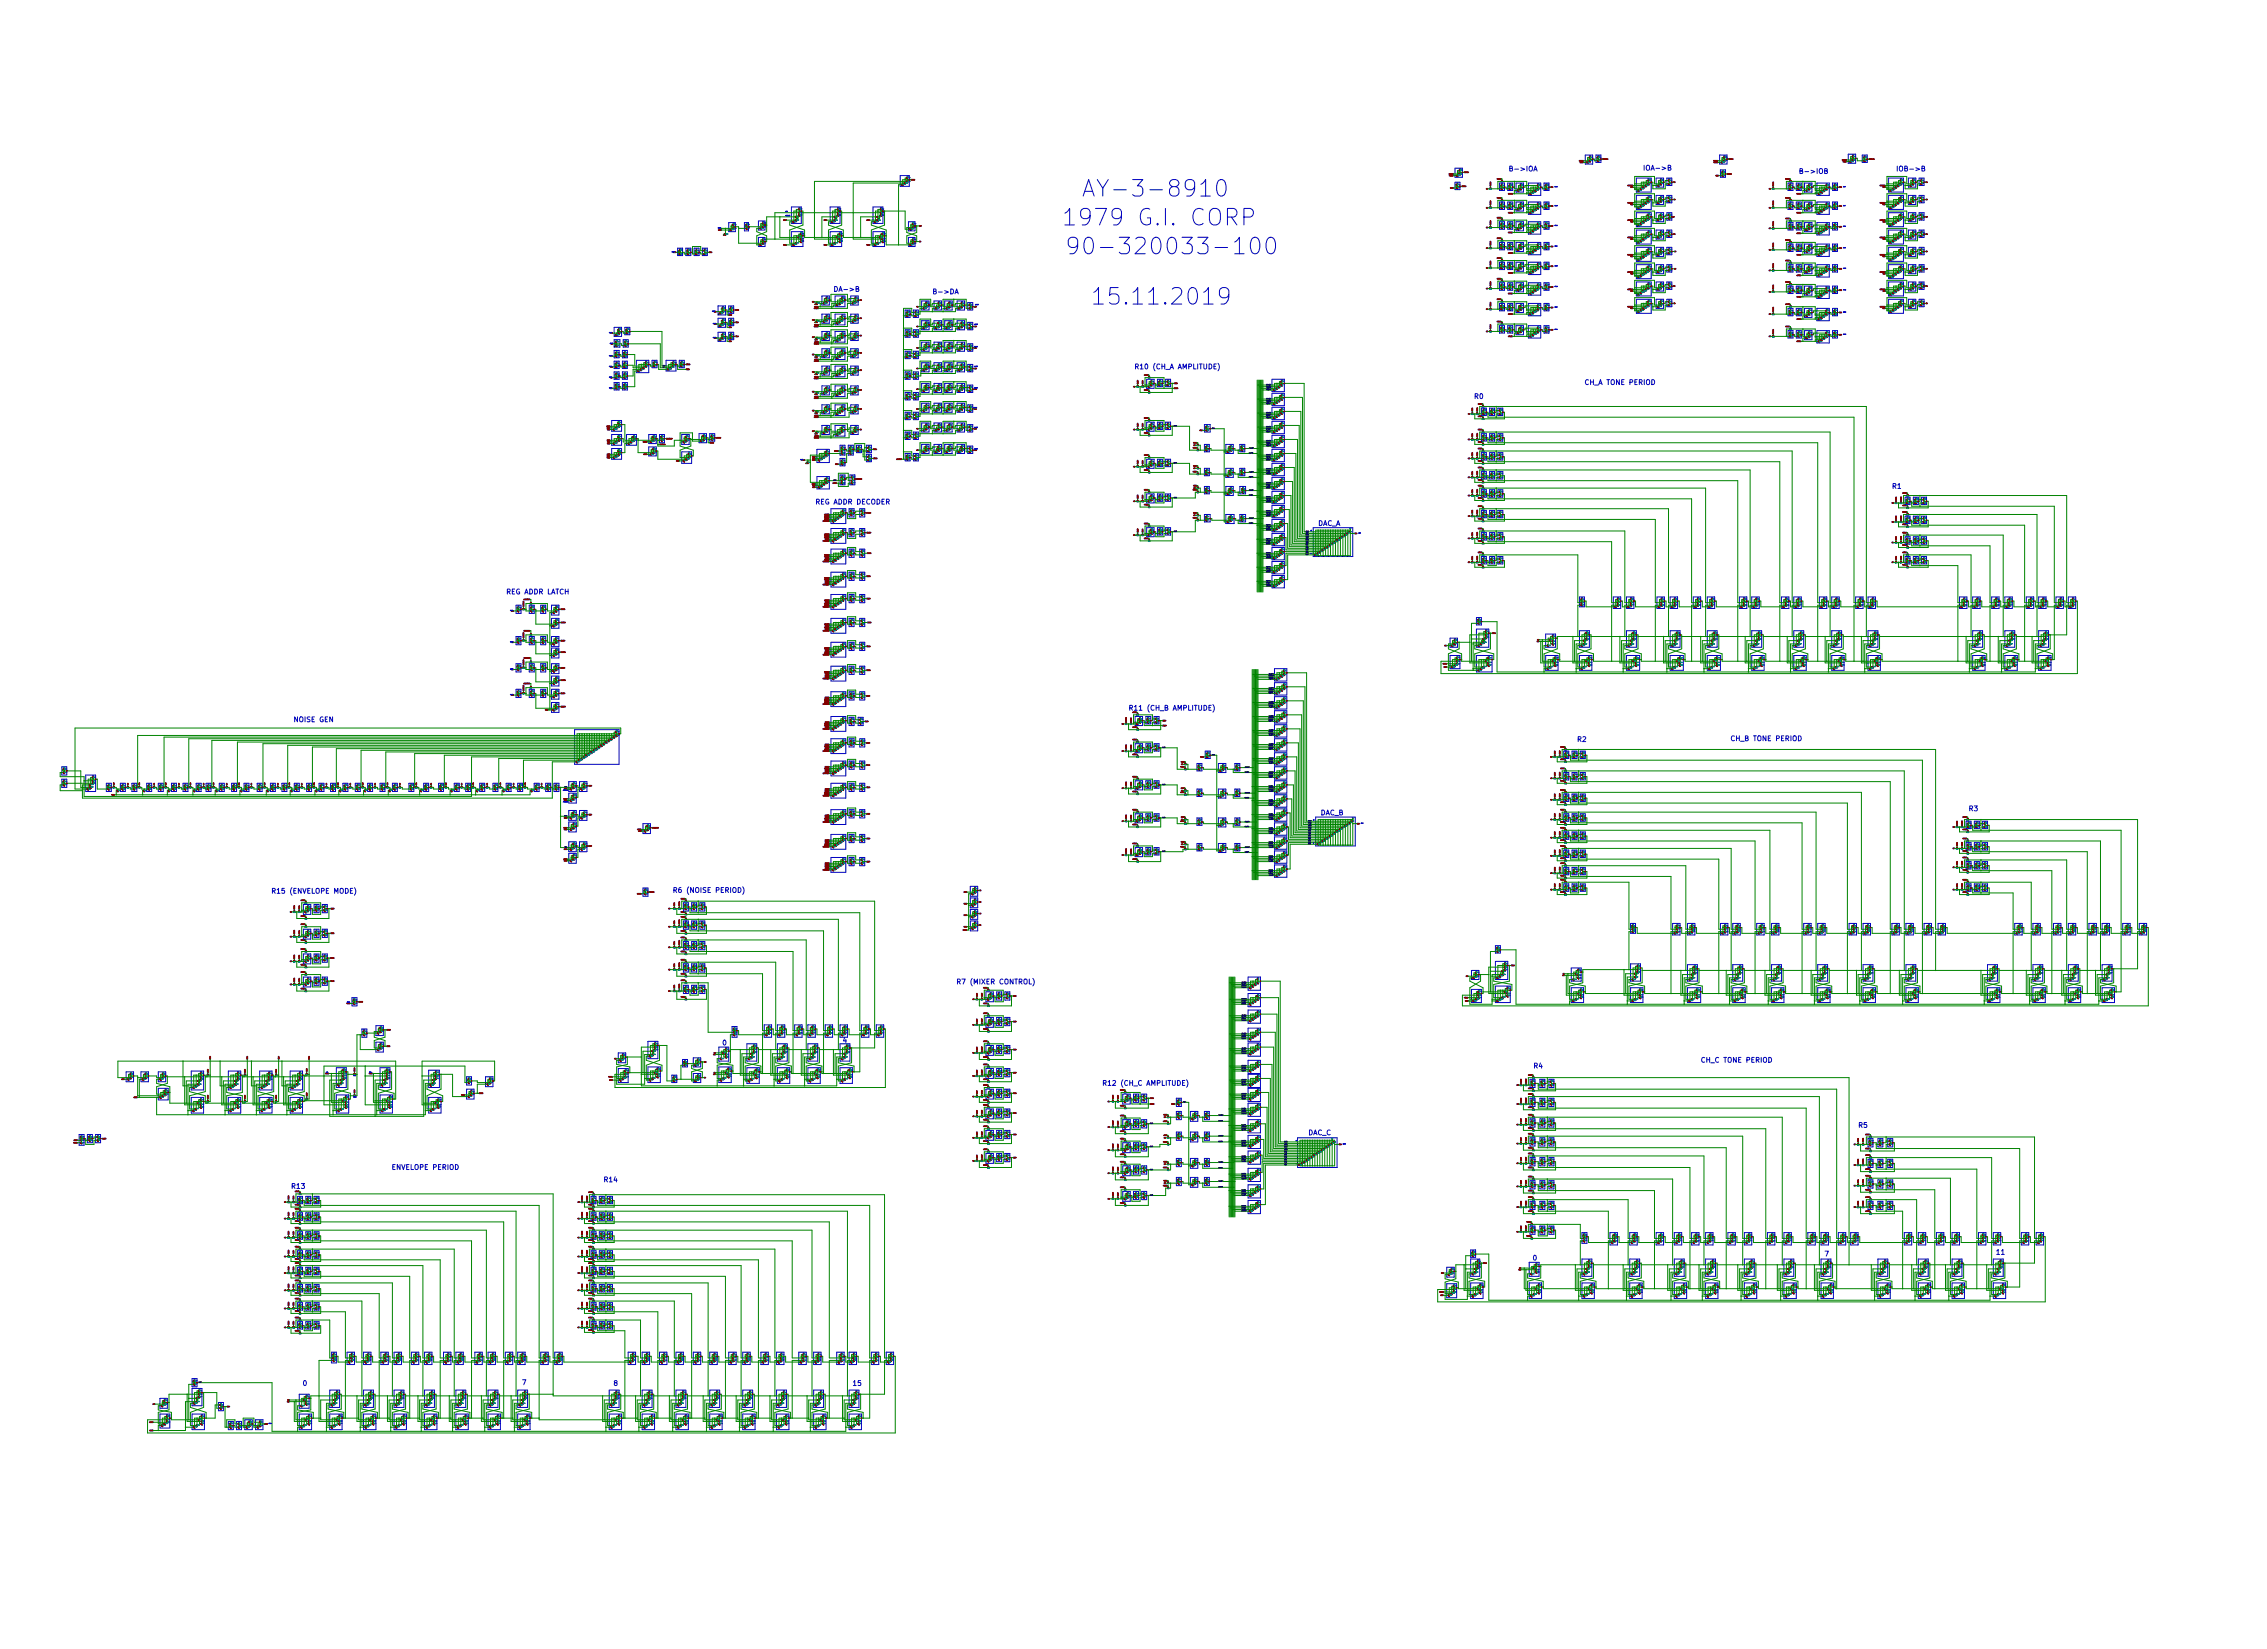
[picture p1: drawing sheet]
<svg xmlns="http://www.w3.org/2000/svg" width="1397mm" height="1016mm" viewBox="0 0 1397 1016" stroke-linecap="round" stroke-linejoin="round" font-family="sans-serif">
<defs><g id="words">
<g font-size="14.2" fill="#0000c2">
<text x="666" y="121">AY-3-8910</text>
<text x="654" y="139">1979 G.I. CORP</text>
<text x="656" y="157">90-320033-100</text>
<text x="672" y="188">15.11.2019</text>
</g>
<g font-size="4.2" fill="#0000c2">
<text x="930" y="106">B-&gt;IOA</text>
<text x="1012" y="105">IOA-&gt;B</text>
<text x="1108" y="107">B-&gt;IOB</text>
<text x="1168" y="106">IOB-&gt;B</text>
<text x="514" y="180">DA-&gt;B</text>
<text x="575" y="181">B-&gt;DA</text>
<text x="699" y="227">R10 (CH_A AMPLITUDE)</text>
<text x="976" y="237">CH_A TONE PERIOD</text>
<text x="908" y="246">R0</text>
<text x="1166" y="301">R1</text>
<text x="502" y="311">REG ADDR DECODER</text>
<text x="812" y="324">DAC_A</text>
<text x="312" y="366">REG ADDR LATCH</text>
<text x="181" y="445">NOISE GEN</text>
<text x="972" y="457">R2</text>
<text x="1066" y="457">CH_B TONE PERIOD</text>
<text x="814" y="502">DAC_B</text>
<text x="1213" y="500">R3</text>
<text x="167" y="551">R15 (ENVELOPE MODE)</text>
<text x="415" y="550">R6 (NOISE PERIOD)</text>
<text x="445" y="644">0</text>
<text x="519" y="642">4</text>
<text x="945" y="658">R4</text>
<text x="1048" y="655">CH_C TONE PERIOD</text>
<text x="679" y="669">R12 (CH_C AMPLITUDE)</text>
<text x="1145" y="695">R5</text>
<text x="806" y="699">DAC_C</text>
<text x="241" y="721">ENVELOPE PERIOD</text>
<text x="372" y="728">R14</text>
<text x="179" y="732">R13</text>
<text x="1230" y="773">11</text>
<text x="944" y="777">0</text>
<text x="1124" y="774">7</text>
<text x="186" y="854">0</text>
<text x="322" y="853">7</text>
<text x="378" y="854">8</text>
<text x="525" y="854">15</text>
</g>
<g font-size="4.2" fill="#008400">
<text x="695" y="438">R11 (CH_B AMPLITUDE)</text>
<text x="589" y="606">R7 (MIXER CONTROL)</text>
</g>
<g font-size=".4" fill="#008484">
<text x="1142" y="96">VCC</text>
<text x="979" y="100">T2053</text>
<text x="980" y="96">VCC</text>
<text x="980" y="99">T2054</text>
<text x="980" y="97">T2055</text>
<text x="985" y="96">VCC</text>
<text x="985" y="99">T2042</text>
<text x="985" y="97">T2077</text>
<text x="1061" y="100">T2067</text>
<text x="1062" y="96">VCC</text>
<text x="1063" y="97">T2049</text>
<text x="1063" y="99">T2051</text>
<text x="1141" y="100">T2039</text>
<text x="1142" y="99">T2040</text>
<text x="1142" y="97">T2041</text>
<text x="1149" y="96">VCC</text>
<text x="1149" y="99">T2029</text>
<text x="1149" y="97">T2030</text>
<text x="899" y="104">VCC</text>
<text x="900" y="107">T2059</text>
<text x="900" y="105">T2063</text>
<text x="1061" y="105">VCC</text>
<text x="1062" y="106">T3644</text>
<text x="557" y="114">T3872</text>
<text x="558" y="113">T3917</text>
<text x="559" y="109">VCC</text>
<text x="560" y="110">T3791</text>
<text x="560" y="112">T3914</text>
<text x="898" y="113">VCC</text>
<text x="898" y="108">T2068</text>
<text x="898" y="114">T3641</text>
<text x="925" y="112">T2172</text>
<text x="925" y="113">VCC</text>
<text x="930" y="113">VCC</text>
<text x="937" y="113">VCC</text>
<text x="947" y="113">VCC</text>
<text x="953" y="113">VCC</text>
<text x="1016" y="110">VCC</text>
<text x="1016" y="113">T3105</text>
<text x="1016" y="111">T3134</text>
<text x="1023" y="110">VCC</text>
<text x="1024" y="113">T3181</text>
<text x="1024" y="111">T3182</text>
<text x="1028" y="110">VCC</text>
<text x="1029" y="111">T3212</text>
<text x="1029" y="113">T3213</text>
<text x="1062" y="108">T3643</text>
<text x="1103" y="112">T811</text>
<text x="1103" y="113">VCC</text>
<text x="1108" y="113">VCC</text>
<text x="1115" y="113">VCC</text>
<text x="1125" y="113">VCC</text>
<text x="1130" y="113">VCC</text>
<text x="1171" y="110">VCC</text>
<text x="1172" y="113">T236</text>
<text x="1172" y="111">T241</text>
<text x="1179" y="110">VCC</text>
<text x="1179" y="111">T211</text>
<text x="1179" y="113">T213</text>
<text x="1184" y="110">VCC</text>
<text x="1184" y="113">T193</text>
<text x="1184" y="111">T195</text>
<text x="898" y="116">T3642</text>
<text x="918" y="117">T2087</text>
<text x="926" y="114">T2122</text>
<text x="926" y="116">T2128</text>
<text x="931" y="114">T2153</text>
<text x="931" y="116">T2157</text>
<text x="936" y="117">T2210</text>
<text x="938" y="114">T2236</text>
<text x="938" y="116">T2239</text>
<text x="944" y="119">T2276</text>
<text x="945" y="118">T2261</text>
<text x="947" y="117">T2277</text>
<text x="948" y="116">T2262</text>
<text x="948" y="114">T2275</text>
<text x="953" y="116">T2106</text>
<text x="953" y="114">T3087</text>
<text x="1010" y="117">T2994</text>
<text x="1012" y="116">T3136</text>
<text x="1013" y="115">T3104</text>
<text x="1015" y="114">T3137</text>
<text x="1022" y="114">T3180</text>
<text x="1092" y="117">T751</text>
<text x="1104" y="114">T778</text>
<text x="1104" y="116">T782</text>
<text x="1109" y="114">T795</text>
<text x="1109" y="116">T802</text>
<text x="1114" y="117">T827</text>
<text x="1115" y="114">T840</text>
<text x="1115" y="116">T842</text>
<text x="1121" y="119">T854</text>
<text x="1123" y="118">T863</text>
<text x="1124" y="117">T855</text>
<text x="1126" y="114">T862</text>
<text x="1126" y="116">T864</text>
<text x="1131" y="114">T264</text>
<text x="1131" y="116">T775</text>
<text x="1166" y="117">T330</text>
<text x="1167" y="116">T235</text>
<text x="1169" y="115">T245</text>
<text x="1170" y="114">T246</text>
<text x="1178" y="114">T212</text>
<text x="925" y="124">T2376</text>
<text x="925" y="125">VCC</text>
<text x="930" y="125">VCC</text>
<text x="931" y="126">T2354</text>
<text x="937" y="125">VCC</text>
<text x="938" y="126">T2424</text>
<text x="947" y="125">VCC</text>
<text x="948" y="126">T2454</text>
<text x="953" y="125">VCC</text>
<text x="953" y="126">T3567</text>
<text x="1013" y="126">T3599</text>
<text x="1015" y="125">T3615</text>
<text x="1016" y="121">VCC</text>
<text x="1016" y="124">T3600</text>
<text x="1016" y="122">T3608</text>
<text x="1022" y="125">T3634</text>
<text x="1023" y="121">VCC</text>
<text x="1024" y="124">T3635</text>
<text x="1024" y="122">T3636</text>
<text x="1028" y="121">VCC</text>
<text x="1029" y="122">T3638</text>
<text x="1029" y="124">T3639</text>
<text x="1103" y="124">T943</text>
<text x="1103" y="125">VCC</text>
<text x="1108" y="125">VCC</text>
<text x="1109" y="126">T932</text>
<text x="1115" y="125">VCC</text>
<text x="1115" y="126">T968</text>
<text x="1125" y="125">VCC</text>
<text x="1126" y="126">T992</text>
<text x="1130" y="125">VCC</text>
<text x="1131" y="126">T490</text>
<text x="1169" y="126">T478</text>
<text x="1170" y="125">T479</text>
<text x="1171" y="121">VCC</text>
<text x="1172" y="124">T476</text>
<text x="1172" y="122">T477</text>
<text x="1178" y="125">T473</text>
<text x="1179" y="121">VCC</text>
<text x="1179" y="122">T472</text>
<text x="1179" y="124">T474</text>
<text x="1184" y="121">VCC</text>
<text x="1184" y="124">T443</text>
<text x="1184" y="122">T446</text>
<text x="492" y="128">VCC</text>
<text x="493" y="129">T3797</text>
<text x="493" y="131">T3860</text>
<text x="516" y="128">VCC</text>
<text x="517" y="129">T3795</text>
<text x="517" y="131">T3856</text>
<text x="543" y="128">VCC</text>
<text x="543" y="129">T3799</text>
<text x="543" y="131">T3864</text>
<text x="918" y="128">T2304</text>
<text x="926" y="126">T2328</text>
<text x="926" y="128">T2336</text>
<text x="931" y="128">T2356</text>
<text x="936" y="129">T2397</text>
<text x="938" y="128">T2426</text>
<text x="944" y="131">T2450</text>
<text x="945" y="130">T2455</text>
<text x="947" y="129">T2451</text>
<text x="948" y="128">T2456</text>
<text x="953" y="128">T2316</text>
<text x="1010" y="128">T3467</text>
<text x="1012" y="127">T3611</text>
<text x="1016" y="132">VCC</text>
<text x="1023" y="132">VCC</text>
<text x="1028" y="132">VCC</text>
<text x="1092" y="128">T891</text>
<text x="1104" y="126">T913</text>
<text x="1104" y="128">T924</text>
<text x="1109" y="128">T934</text>
<text x="1114" y="129">T955</text>
<text x="1115" y="128">T970</text>
<text x="1121" y="131">T986</text>
<text x="1123" y="130">T995</text>
<text x="1124" y="129">T996</text>
<text x="1126" y="128">T987</text>
<text x="1131" y="128">T900</text>
<text x="1166" y="128">T514</text>
<text x="1167" y="127">T475</text>
<text x="1171" y="132">VCC</text>
<text x="1179" y="132">VCC</text>
<text x="1184" y="132">VCC</text>
<text x="452" y="138">VCC</text>
<text x="460" y="138">VCC</text>
<text x="470" y="137">VCC</text>
<text x="471" y="138">T3788</text>
<text x="489" y="137">T3834</text>
<text x="491" y="134">T3902</text>
<text x="491" y="136">T3909</text>
<text x="493" y="133">T3886</text>
<text x="513" y="137">T3836</text>
<text x="515" y="134">T3904</text>
<text x="515" y="136">T3911</text>
<text x="517" y="133">T3887</text>
<text x="540" y="137">T3835</text>
<text x="541" y="134">T3907</text>
<text x="541" y="136">T3912</text>
<text x="543" y="133">T3891</text>
<text x="562" y="137">VCC</text>
<text x="925" y="136">T2575</text>
<text x="925" y="137">VCC</text>
<text x="930" y="137">VCC</text>
<text x="937" y="137">VCC</text>
<text x="947" y="137">VCC</text>
<text x="953" y="137">VCC</text>
<text x="1012" y="138">T3775</text>
<text x="1013" y="137">T3772</text>
<text x="1015" y="136">T3776</text>
<text x="1016" y="134">T3773</text>
<text x="1016" y="132">T3774</text>
<text x="1022" y="136">T3779</text>
<text x="1024" y="134">T3780</text>
<text x="1024" y="132">T3781</text>
<text x="1029" y="133">T3783</text>
<text x="1029" y="134">T3784</text>
<text x="1103" y="137">T1084</text>
<text x="1103" y="138">VCC</text>
<text x="1108" y="138">VCC</text>
<text x="1115" y="138">VCC</text>
<text x="1125" y="138">VCC</text>
<text x="1130" y="138">VCC</text>
<text x="1167" y="138">T744</text>
<text x="1169" y="137">T741</text>
<text x="1170" y="136">T745</text>
<text x="1172" y="134">T742</text>
<text x="1172" y="132">T743</text>
<text x="1178" y="136">T746</text>
<text x="1179" y="134">T747</text>
<text x="1179" y="132">T748</text>
<text x="1184" y="133">T752</text>
<text x="1184" y="134">T754</text>
<text x="451" y="142">T3879</text>
<text x="452" y="139">T3786</text>
<text x="452" y="141">T3876</text>
<text x="461" y="139">T3787</text>
<text x="461" y="141">T3875</text>
<text x="469" y="141">T3841</text>
<text x="471" y="140">T3859</text>
<text x="493" y="143">VCC</text>
<text x="517" y="143">VCC</text>
<text x="544" y="143">VCC</text>
<text x="562" y="141">T3901</text>
<text x="563" y="138">T3793</text>
<text x="563" y="140">T3842</text>
<text x="918" y="141">T2487</text>
<text x="926" y="138">T2515</text>
<text x="926" y="140">T2524</text>
<text x="931" y="138">T2542</text>
<text x="931" y="140">T2546</text>
<text x="936" y="141">T2600</text>
<text x="938" y="138">T2628</text>
<text x="938" y="140">T2631</text>
<text x="944" y="143">T2655</text>
<text x="945" y="142">T2663</text>
<text x="947" y="141">T2656</text>
<text x="948" y="138">T2662</text>
<text x="948" y="140">T2664</text>
<text x="953" y="140">T2498</text>
<text x="953" y="138">T3769</text>
<text x="1010" y="139">T3759</text>
<text x="1016" y="142">VCC</text>
<text x="1016" y="143">T3822</text>
<text x="1023" y="142">VCC</text>
<text x="1024" y="143">T3820</text>
<text x="1028" y="142">VCC</text>
<text x="1029" y="143">T3824</text>
<text x="1092" y="141">T1024</text>
<text x="1104" y="139">T1057</text>
<text x="1104" y="141">T1061</text>
<text x="1109" y="139">T1070</text>
<text x="1109" y="141">T1073</text>
<text x="1114" y="142">T1114</text>
<text x="1115" y="139">T1123</text>
<text x="1115" y="141">T1124</text>
<text x="1121" y="144">T1152</text>
<text x="1123" y="143">T1144</text>
<text x="1124" y="142">T1145</text>
<text x="1126" y="139">T1149</text>
<text x="1126" y="141">T1153</text>
<text x="1131" y="139">T724</text>
<text x="1131" y="141">T1033</text>
<text x="1166" y="139">T721</text>
<text x="1171" y="142">VCC</text>
<text x="1172" y="143">T1042</text>
<text x="1179" y="142">VCC</text>
<text x="1179" y="143">T1069</text>
<text x="1184" y="142">VCC</text>
<text x="1184" y="143">T1091</text>
<text x="447" y="144">T3823</text>
<text x="470" y="147">VCC</text>
<text x="471" y="148">T3789</text>
<text x="471" y="150">T3874</text>
<text x="491" y="150">T3838</text>
<text x="493" y="146">T3903</text>
<text x="494" y="144">T3798</text>
<text x="494" y="147">T3862</text>
<text x="494" y="149">T3890</text>
<text x="515" y="150">T3839</text>
<text x="516" y="146">T3905</text>
<text x="518" y="144">T3794</text>
<text x="518" y="147">T3858</text>
<text x="518" y="149">T3884</text>
<text x="541" y="150">T3840</text>
<text x="543" y="146">T3906</text>
<text x="544" y="144">T3796</text>
<text x="544" y="147">T3865</text>
<text x="544" y="149">T3889</text>
<text x="562" y="147">VCC</text>
<text x="563" y="148">T3792</text>
<text x="563" y="150">T3843</text>
<text x="925" y="149">T2767</text>
<text x="1010" y="149">T3829</text>
<text x="1012" y="148">T3893</text>
<text x="1013" y="147">T3899</text>
<text x="1015" y="146">T3857</text>
<text x="1016" y="145">T3850</text>
<text x="1022" y="146">T3885</text>
<text x="1024" y="145">T3863</text>
<text x="1029" y="145">T3871</text>
<text x="1103" y="150">T1200</text>
<text x="1166" y="149">T941</text>
<text x="1167" y="148">T1045</text>
<text x="1169" y="147">T1031</text>
<text x="1170" y="146">T1046</text>
<text x="1172" y="145">T1032</text>
<text x="1178" y="146">T1067</text>
<text x="1179" y="145">T1068</text>
<text x="1184" y="145">T1092</text>
<text x="419" y="154">VCC</text>
<text x="419" y="154">T3803</text>
<text x="424" y="154">VCC</text>
<text x="424" y="154">T3800</text>
<text x="429" y="154">VCC</text>
<text x="430" y="155">T3805</text>
<text x="434" y="154">VCC</text>
<text x="435" y="155">T3782</text>
<text x="469" y="151">T3837</text>
<text x="489" y="151">T3910</text>
<text x="513" y="151">T3908</text>
<text x="540" y="151">T3913</text>
<text x="562" y="151">T3900</text>
<text x="918" y="153">T2687</text>
<text x="925" y="150">VCC</text>
<text x="926" y="151">T2715</text>
<text x="926" y="153">T2726</text>
<text x="930" y="150">VCC</text>
<text x="931" y="151">T2745</text>
<text x="931" y="153">T2747</text>
<text x="936" y="154">T2795</text>
<text x="937" y="150">VCC</text>
<text x="938" y="151">T2824</text>
<text x="938" y="153">T2826</text>
<text x="945" y="155">T2859</text>
<text x="947" y="154">T2860</text>
<text x="947" y="150">VCC</text>
<text x="948" y="153">T2853</text>
<text x="948" y="151">T2858</text>
<text x="953" y="150">VCC</text>
<text x="953" y="153">T2701</text>
<text x="953" y="151">T3920</text>
<text x="1016" y="153">VCC</text>
<text x="1016" y="154">T3819</text>
<text x="1016" y="156">T3849</text>
<text x="1023" y="153">VCC</text>
<text x="1024" y="154">T3818</text>
<text x="1024" y="156">T3861</text>
<text x="1028" y="153">VCC</text>
<text x="1029" y="154">T3821</text>
<text x="1029" y="156">T3870</text>
<text x="1092" y="154">T1173</text>
<text x="1103" y="151">VCC</text>
<text x="1104" y="152">T1182</text>
<text x="1104" y="154">T1183</text>
<text x="1108" y="151">VCC</text>
<text x="1109" y="152">T1188</text>
<text x="1109" y="154">T1190</text>
<text x="1114" y="155">T1232</text>
<text x="1115" y="151">VCC</text>
<text x="1115" y="152">T1240</text>
<text x="1115" y="154">T1242</text>
<text x="1123" y="156">T1259</text>
<text x="1124" y="155">T1260</text>
<text x="1125" y="151">VCC</text>
<text x="1126" y="154">T1253</text>
<text x="1126" y="152">T1257</text>
<text x="1130" y="151">VCC</text>
<text x="1131" y="152">T1004</text>
<text x="1131" y="154">T1177</text>
<text x="1171" y="153">VCC</text>
<text x="1172" y="156">T1360</text>
<text x="1172" y="154">T1368</text>
<text x="1179" y="153">VCC</text>
<text x="1179" y="156">T1406</text>
<text x="1179" y="154">T1410</text>
<text x="1184" y="153">VCC</text>
<text x="1184" y="154">T1434</text>
<text x="1184" y="156">T1435</text>
<text x="419" y="157">T3830</text>
<text x="424" y="156">T3807</text>
<text x="430" y="156">T3777</text>
<text x="435" y="157">T3771</text>
<text x="925" y="161">T2969</text>
<text x="944" y="156">T2852</text>
<text x="1010" y="160">T3828</text>
<text x="1012" y="159">T3892</text>
<text x="1013" y="158">T3898</text>
<text x="1015" y="157">T3854</text>
<text x="1022" y="157">T3881</text>
<text x="1121" y="157">T1252</text>
<text x="1166" y="160">T1258</text>
<text x="1167" y="159">T1370</text>
<text x="1169" y="158">T1359</text>
<text x="1170" y="157">T1375</text>
<text x="1178" y="157">T1405</text>
<text x="918" y="166">T2890</text>
<text x="925" y="162">VCC</text>
<text x="926" y="163">T2909</text>
<text x="926" y="165">T2932</text>
<text x="930" y="162">VCC</text>
<text x="931" y="163">T2941</text>
<text x="931" y="165">T2945</text>
<text x="936" y="166">T2992</text>
<text x="937" y="162">VCC</text>
<text x="938" y="163">T3020</text>
<text x="938" y="165">T3022</text>
<text x="945" y="167">T3051</text>
<text x="947" y="166">T3046</text>
<text x="947" y="162">VCC</text>
<text x="948" y="163">T3048</text>
<text x="948" y="165">T3052</text>
<text x="953" y="162">VCC</text>
<text x="953" y="165">T2895</text>
<text x="953" y="163">T3919</text>
<text x="1015" y="168">T3851</text>
<text x="1016" y="164">VCC</text>
<text x="1016" y="164">T3816</text>
<text x="1016" y="166">T3846</text>
<text x="1022" y="168">T3880</text>
<text x="1023" y="164">VCC</text>
<text x="1024" y="164">T3815</text>
<text x="1024" y="166">T3855</text>
<text x="1028" y="164">VCC</text>
<text x="1029" y="165">T3817</text>
<text x="1029" y="166">T3869</text>
<text x="1092" y="167">T1270</text>
<text x="1103" y="162">T1339</text>
<text x="1103" y="164">VCC</text>
<text x="1104" y="165">T1297</text>
<text x="1104" y="166">T1302</text>
<text x="1108" y="164">VCC</text>
<text x="1109" y="164">T1322</text>
<text x="1109" y="167">T1324</text>
<text x="1114" y="168">T1376</text>
<text x="1115" y="164">VCC</text>
<text x="1115" y="164">T1396</text>
<text x="1115" y="166">T1400</text>
<text x="1124" y="168">T1427</text>
<text x="1125" y="164">VCC</text>
<text x="1126" y="164">T1431</text>
<text x="1126" y="166">T1433</text>
<text x="1130" y="164">VCC</text>
<text x="1131" y="167">T1283</text>
<text x="1131" y="164">T1325</text>
<text x="1170" y="168">T1820</text>
<text x="1171" y="164">VCC</text>
<text x="1172" y="166">T1813</text>
<text x="1172" y="164">T1818</text>
<text x="1178" y="168">T1838</text>
<text x="1179" y="164">VCC</text>
<text x="1179" y="166">T1839</text>
<text x="1179" y="164">T1841</text>
<text x="1184" y="164">VCC</text>
<text x="1184" y="165">T1864</text>
<text x="1184" y="166">T1866</text>
<text x="925" y="174">T3169</text>
<text x="944" y="168">T3045</text>
<text x="1010" y="171">T3827</text>
<text x="1012" y="170">T3897</text>
<text x="1013" y="169">T3888</text>
<text x="1121" y="170">T1426</text>
<text x="1123" y="169">T1432</text>
<text x="1166" y="171">T1658</text>
<text x="1167" y="170">T1819</text>
<text x="1169" y="169">T1812</text>
<text x="918" y="178">T3080</text>
<text x="925" y="175">VCC</text>
<text x="926" y="176">T3103</text>
<text x="926" y="178">T3115</text>
<text x="930" y="175">VCC</text>
<text x="931" y="176">T3138</text>
<text x="931" y="178">T3141</text>
<text x="936" y="179">T3194</text>
<text x="937" y="175">VCC</text>
<text x="938" y="176">T3223</text>
<text x="938" y="178">T3227</text>
<text x="945" y="180">T3260</text>
<text x="947" y="179">T3261</text>
<text x="947" y="175">VCC</text>
<text x="948" y="178">T3253</text>
<text x="948" y="176">T3259</text>
<text x="953" y="175">VCC</text>
<text x="953" y="178">T3090</text>
<text x="953" y="176">T3918</text>
<text x="1013" y="179">T3882</text>
<text x="1015" y="178">T3844</text>
<text x="1016" y="174">VCC</text>
<text x="1016" y="175">T3811</text>
<text x="1016" y="177">T3847</text>
<text x="1022" y="178">T3877</text>
<text x="1023" y="174">VCC</text>
<text x="1024" y="175">T3809</text>
<text x="1024" y="177">T3852</text>
<text x="1028" y="174">VCC</text>
<text x="1029" y="175">T3813</text>
<text x="1029" y="177">T3866</text>
<text x="1103" y="176">T1509</text>
<text x="1103" y="177">VCC</text>
<text x="1104" y="178">T1474</text>
<text x="1104" y="180">T1479</text>
<text x="1108" y="177">VCC</text>
<text x="1109" y="178">T1498</text>
<text x="1109" y="180">T1501</text>
<text x="1115" y="177">VCC</text>
<text x="1115" y="178">T1566</text>
<text x="1115" y="180">T1568</text>
<text x="1125" y="177">VCC</text>
<text x="1126" y="178">T1604</text>
<text x="1126" y="180">T1606</text>
<text x="1130" y="177">VCC</text>
<text x="1131" y="180">T1463</text>
<text x="1131" y="178">T1782</text>
<text x="1169" y="179">T2170</text>
<text x="1170" y="178">T2197</text>
<text x="1171" y="174">VCC</text>
<text x="1172" y="177">T2171</text>
<text x="1172" y="175">T2194</text>
<text x="1178" y="178">T2233</text>
<text x="1179" y="174">VCC</text>
<text x="1179" y="177">T2234</text>
<text x="1179" y="175">T2235</text>
<text x="1184" y="174">VCC</text>
<text x="1184" y="175">T2267</text>
<text x="1184" y="177">T2269</text>
<text x="509" y="183">VCC</text>
<text x="510" y="186">T3468</text>
<text x="510" y="184">T3497</text>
<text x="519" y="183">VCC</text>
<text x="519" y="186">T3480</text>
<text x="519" y="184">T3485</text>
<text x="527" y="183">VCC</text>
<text x="528" y="184">T3464</text>
<text x="944" y="181">T3252</text>
<text x="1010" y="181">T3825</text>
<text x="1012" y="180">T3894</text>
<text x="1016" y="185">VCC</text>
<text x="1016" y="186">T3812</text>
<text x="1023" y="185">VCC</text>
<text x="1024" y="186">T3810</text>
<text x="1028" y="185">VCC</text>
<text x="1092" y="180">T1450</text>
<text x="1114" y="181">T1541</text>
<text x="1121" y="183">T1595</text>
<text x="1123" y="182">T1605</text>
<text x="1124" y="181">T1596</text>
<text x="1166" y="181">T2069</text>
<text x="1167" y="180">T2195</text>
<text x="1171" y="185">VCC</text>
<text x="1172" y="186">T2678</text>
<text x="1179" y="185">VCC</text>
<text x="1179" y="186">T2697</text>
<text x="1184" y="185">VCC</text>
<text x="445" y="189">VCC</text>
<text x="446" y="190">T3896</text>
<text x="450" y="189">VCC</text>
<text x="451" y="190">T3050</text>
<text x="504" y="187">T3392</text>
<text x="508" y="187">T3499</text>
<text x="516" y="188">T3481</text>
<text x="518" y="187">T3482</text>
<text x="526" y="187">T3466</text>
<text x="528" y="186">T3465</text>
<text x="559" y="192">VCC</text>
<text x="564" y="192">VCC</text>
<text x="570" y="190">T3302</text>
<text x="571" y="186">VCC</text>
<text x="571" y="187">T3298</text>
<text x="571" y="189">T3301</text>
<text x="577" y="190">T3296</text>
<text x="578" y="186">VCC</text>
<text x="579" y="187">T3278</text>
<text x="579" y="189">T3279</text>
<text x="584" y="190">T3254</text>
<text x="585" y="186">VCC</text>
<text x="585" y="189">T3255</text>
<text x="585" y="187">T3257</text>
<text x="592" y="190">T3225</text>
<text x="592" y="186">VCC</text>
<text x="593" y="189">T3226</text>
<text x="593" y="187">T3246</text>
<text x="597" y="187">VCC</text>
<text x="598" y="188">T3139</text>
<text x="598" y="190">T3277</text>
<text x="918" y="191">T3294</text>
<text x="925" y="186">T3373</text>
<text x="925" y="188">VCC</text>
<text x="926" y="189">T3313</text>
<text x="926" y="190">T3331</text>
<text x="930" y="188">VCC</text>
<text x="931" y="188">T3339</text>
<text x="931" y="191">T3344</text>
<text x="936" y="191">T3393</text>
<text x="937" y="188">VCC</text>
<text x="938" y="188">T3419</text>
<text x="938" y="190">T3420</text>
<text x="947" y="192">T3444</text>
<text x="947" y="188">VCC</text>
<text x="948" y="188">T3446</text>
<text x="948" y="190">T3448</text>
<text x="953" y="188">VCC</text>
<text x="953" y="191">T3300</text>
<text x="953" y="188">T3915</text>
<text x="1012" y="191">T3883</text>
<text x="1013" y="190">T3895</text>
<text x="1015" y="189">T3848</text>
<text x="1016" y="188">T3845</text>
<text x="1022" y="189">T3878</text>
<text x="1024" y="188">T3853</text>
<text x="1029" y="186">T3814</text>
<text x="1029" y="188">T3867</text>
<text x="1103" y="189">T1707</text>
<text x="1103" y="191">VCC</text>
<text x="1104" y="192">T1657</text>
<text x="1108" y="191">VCC</text>
<text x="1109" y="191">T1688</text>
<text x="1115" y="191">VCC</text>
<text x="1115" y="191">T1764</text>
<text x="1125" y="191">VCC</text>
<text x="1126" y="191">T1796</text>
<text x="1130" y="191">VCC</text>
<text x="1131" y="191">T2142</text>
<text x="1167" y="191">T2679</text>
<text x="1169" y="190">T2660</text>
<text x="1170" y="189">T2680</text>
<text x="1172" y="188">T2661</text>
<text x="1178" y="189">T2694</text>
<text x="1179" y="188">T2695</text>
<text x="1184" y="186">T2711</text>
<text x="1184" y="188">T2712</text>
<text x="444" y="193">T3873</text>
<text x="445" y="197">VCC</text>
<text x="446" y="197">T3778</text>
<text x="446" y="192">T3868</text>
<text x="450" y="197">VCC</text>
<text x="451" y="192">T3049</text>
<text x="451" y="198">T3069</text>
<text x="504" y="198">T2702</text>
<text x="509" y="194">VCC</text>
<text x="510" y="197">T2790</text>
<text x="510" y="195">T2855</text>
<text x="518" y="198">T2823</text>
<text x="519" y="194">VCC</text>
<text x="519" y="197">T2815</text>
<text x="519" y="195">T2832</text>
<text x="527" y="194">VCC</text>
<text x="528" y="195">T2777</text>
<text x="528" y="197">T2784</text>
<text x="560" y="194">T3091</text>
<text x="560" y="192">T3102</text>
<text x="565" y="193">T3142</text>
<text x="565" y="194">T3175</text>
<text x="944" y="194">T3443</text>
<text x="945" y="192">T3447</text>
<text x="1010" y="192">T3826</text>
<text x="1092" y="194">T1624</text>
<text x="1104" y="193">T1666</text>
<text x="1109" y="194">T1692</text>
<text x="1114" y="194">T1736</text>
<text x="1115" y="193">T1767</text>
<text x="1121" y="197">T1786</text>
<text x="1123" y="195">T1798</text>
<text x="1124" y="195">T1787</text>
<text x="1126" y="193">T1799</text>
<text x="1131" y="194">T1638</text>
<text x="1166" y="192">T2500</text>
<text x="381" y="202">VCC</text>
<text x="382" y="203">T3801</text>
<text x="386" y="202">VCC</text>
<text x="387" y="203">T3785</text>
<text x="444" y="201">T3770</text>
<text x="446" y="200">T3768</text>
<text x="451" y="200">T3068</text>
<text x="508" y="198">T2856</text>
<text x="516" y="199">T2816</text>
<text x="526" y="198">T2782</text>
<text x="559" y="204">VCC</text>
<text x="564" y="204">VCC</text>
<text x="570" y="202">T2635</text>
<text x="571" y="198">VCC</text>
<text x="571" y="199">T2618</text>
<text x="571" y="201">T2634</text>
<text x="577" y="202">T2596</text>
<text x="578" y="198">VCC</text>
<text x="579" y="199">T2581</text>
<text x="579" y="201">T2595</text>
<text x="584" y="202">T2551</text>
<text x="585" y="198">VCC</text>
<text x="585" y="201">T2549</text>
<text x="585" y="199">T2550</text>
<text x="592" y="202">T2512</text>
<text x="592" y="198">VCC</text>
<text x="593" y="201">T2513</text>
<text x="593" y="199">T2541</text>
<text x="597" y="199">VCC</text>
<text x="598" y="200">T2475</text>
<text x="598" y="202">T2650</text>
<text x="925" y="200">T3559</text>
<text x="925" y="201">VCC</text>
<text x="926" y="202">T3498</text>
<text x="930" y="201">VCC</text>
<text x="931" y="202">T3525</text>
<text x="937" y="201">VCC</text>
<text x="938" y="202">T3603</text>
<text x="947" y="201">VCC</text>
<text x="948" y="202">T3631</text>
<text x="953" y="201">VCC</text>
<text x="953" y="202">T3916</text>
<text x="1103" y="203">T1918</text>
<text x="380" y="210">VCC</text>
<text x="380" y="206">T3831</text>
<text x="382" y="205">T3806</text>
<text x="385" y="210">VCC</text>
<text x="387" y="205">T3790</text>
<text x="444" y="209">T3667</text>
<text x="445" y="205">VCC</text>
<text x="446" y="208">T3672</text>
<text x="446" y="206">T3719</text>
<text x="450" y="205">VCC</text>
<text x="451" y="208">T3070</text>
<text x="451" y="206">T3089</text>
<text x="504" y="209">T2070</text>
<text x="508" y="209">T2159</text>
<text x="509" y="205">VCC</text>
<text x="510" y="208">T2117</text>
<text x="510" y="206">T2158</text>
<text x="516" y="210">T2119</text>
<text x="518" y="209">T2116</text>
<text x="519" y="205">VCC</text>
<text x="519" y="208">T2118</text>
<text x="519" y="206">T2133</text>
<text x="526" y="209">T2101</text>
<text x="527" y="205">VCC</text>
<text x="528" y="206">T2086</text>
<text x="528" y="208">T2100</text>
<text x="560" y="207">T2443</text>
<text x="560" y="205">T2445</text>
<text x="565" y="205">T2472</text>
<text x="565" y="207">T2478</text>
<text x="918" y="205">T3477</text>
<text x="926" y="204">T3520</text>
<text x="931" y="204">T3530</text>
<text x="936" y="205">T3574</text>
<text x="938" y="204">T3605</text>
<text x="944" y="207">T3628</text>
<text x="945" y="206">T3632</text>
<text x="947" y="205">T3629</text>
<text x="948" y="204">T3633</text>
<text x="953" y="204">T3484</text>
<text x="1092" y="208">T1829</text>
<text x="1103" y="204">VCC</text>
<text x="1104" y="205">T1859</text>
<text x="1104" y="207">T1867</text>
<text x="1108" y="204">VCC</text>
<text x="1109" y="205">T1890</text>
<text x="1109" y="207">T1892</text>
<text x="1114" y="208">T1939</text>
<text x="1115" y="204">VCC</text>
<text x="1115" y="205">T1966</text>
<text x="1115" y="207">T1967</text>
<text x="1123" y="209">T2003</text>
<text x="1124" y="208">T2004</text>
<text x="1125" y="204">VCC</text>
<text x="1126" y="207">T1992</text>
<text x="1126" y="205">T2002</text>
<text x="1130" y="204">VCC</text>
<text x="1131" y="207">T1837</text>
<text x="1131" y="205">T2633</text>
<text x="380" y="211">T3804</text>
<text x="380" y="213">T3833</text>
<text x="386" y="211">T3802</text>
<text x="386" y="213">T3808</text>
<text x="509" y="216">VCC</text>
<text x="519" y="216">VCC</text>
<text x="527" y="216">VCC</text>
<text x="570" y="215">T2032</text>
<text x="571" y="211">VCC</text>
<text x="571" y="212">T2025</text>
<text x="571" y="214">T2031</text>
<text x="577" y="215">T2021</text>
<text x="578" y="211">VCC</text>
<text x="579" y="212">T2018</text>
<text x="579" y="214">T2022</text>
<text x="584" y="215">T1997</text>
<text x="585" y="211">VCC</text>
<text x="585" y="214">T1998</text>
<text x="585" y="212">T2000</text>
<text x="592" y="215">T1971</text>
<text x="592" y="211">VCC</text>
<text x="593" y="214">T1972</text>
<text x="593" y="212">T1986</text>
<text x="597" y="212">VCC</text>
<text x="598" y="213">T1896</text>
<text x="598" y="215">T2038</text>
<text x="1121" y="210">T1991</text>
<text x="380" y="217">VCC</text>
<text x="380" y="219">T3532</text>
<text x="380" y="218">T3584</text>
<text x="385" y="217">VCC</text>
<text x="385" y="220">T3607</text>
<text x="385" y="218">T3622</text>
<text x="504" y="219">T1465</text>
<text x="508" y="220">T1600</text>
<text x="510" y="218">T1556</text>
<text x="510" y="216">T1599</text>
<text x="516" y="220">T1558</text>
<text x="518" y="219">T1559</text>
<text x="519" y="218">T1557</text>
<text x="519" y="216">T1571</text>
<text x="526" y="220">T1531</text>
<text x="528" y="216">T1525</text>
<text x="528" y="219">T1530</text>
<text x="559" y="217">VCC</text>
<text x="560" y="220">T1848</text>
<text x="560" y="218">T1853</text>
<text x="564" y="217">VCC</text>
<text x="565" y="218">T1895</text>
<text x="565" y="220">T1923</text>
<text x="380" y="223">VCC</text>
<text x="380" y="226">T2877</text>
<text x="380" y="224">T2896</text>
<text x="385" y="223">VCC</text>
<text x="385" y="226">T2912</text>
<text x="385" y="224">T2942</text>
<text x="396" y="227">T2264</text>
<text x="397" y="226">T2910</text>
<text x="398" y="223">VCC</text>
<text x="399" y="224">T1705</text>
<text x="399" y="225">T3606</text>
<text x="403" y="223">VCC</text>
<text x="404" y="223">T3733</text>
<text x="404" y="225">T3738</text>
<text x="412" y="227">T3146</text>
<text x="414" y="226">T3145</text>
<text x="415" y="223">VCC</text>
<text x="415" y="224">T3112</text>
<text x="415" y="225">T3144</text>
<text x="420" y="223">VCC</text>
<text x="420" y="225">T2297</text>
<text x="420" y="224">T2314</text>
<text x="509" y="226">VCC</text>
<text x="510" y="227">T1077</text>
<text x="519" y="226">VCC</text>
<text x="519" y="227">T1064</text>
<text x="527" y="226">VCC</text>
<text x="528" y="227">T1013</text>
<text x="570" y="228">T1403</text>
<text x="571" y="224">VCC</text>
<text x="571" y="225">T1391</text>
<text x="571" y="227">T1404</text>
<text x="577" y="228">T1367</text>
<text x="578" y="224">VCC</text>
<text x="579" y="225">T1358</text>
<text x="579" y="227">T1362</text>
<text x="585" y="224">VCC</text>
<text x="585" y="227">T1327</text>
<text x="585" y="225">T1328</text>
<text x="592" y="228">T1295</text>
<text x="592" y="224">VCC</text>
<text x="593" y="227">T1296</text>
<text x="593" y="225">T1321</text>
<text x="597" y="225">VCC</text>
<text x="598" y="226">T1256</text>
<text x="380" y="230">VCC</text>
<text x="380" y="233">T2204</text>
<text x="380" y="231">T2243</text>
<text x="385" y="230">VCC</text>
<text x="385" y="233">T2270</text>
<text x="385" y="231">T2288</text>
<text x="394" y="228">T1656</text>
<text x="504" y="230">T985</text>
<text x="508" y="230">T1076</text>
<text x="510" y="229">T1058</text>
<text x="516" y="231">T1050</text>
<text x="518" y="230">T1051</text>
<text x="519" y="229">T1049</text>
<text x="526" y="230">T1029</text>
<text x="528" y="229">T1028</text>
<text x="559" y="230">VCC</text>
<text x="560" y="233">T1248</text>
<text x="560" y="231">T1251</text>
<text x="564" y="230">VCC</text>
<text x="565" y="231">T1266</text>
<text x="565" y="233">T1269</text>
<text x="584" y="228">T1326</text>
<text x="598" y="228">T1421</text>
<text x="708" y="233">T616</text>
<text x="380" y="236">VCC</text>
<text x="380" y="239">T1621</text>
<text x="380" y="237">T1646</text>
<text x="385" y="236">VCC</text>
<text x="385" y="239">T1659</text>
<text x="385" y="237">T1689</text>
<text x="509" y="238">VCC</text>
<text x="510" y="239">T719</text>
<text x="519" y="238">VCC</text>
<text x="519" y="239">T718</text>
<text x="527" y="238">VCC</text>
<text x="528" y="239">T711</text>
<text x="571" y="237">VCC</text>
<text x="571" y="238">T908</text>
<text x="571" y="240">T921</text>
<text x="578" y="237">VCC</text>
<text x="579" y="238">T892</text>
<text x="579" y="240">T896</text>
<text x="585" y="237">VCC</text>
<text x="585" y="240">T881</text>
<text x="585" y="238">T882</text>
<text x="592" y="237">VCC</text>
<text x="593" y="240">T858</text>
<text x="593" y="238">T872</text>
<text x="597" y="238">VCC</text>
<text x="598" y="239">T824</text>
<text x="701" y="239">T527</text>
<text x="704" y="239">T666</text>
<text x="708" y="238">T545</text>
<text x="709" y="234">VCC</text>
<text x="710" y="237">T560</text>
<text x="710" y="235">T683</text>
<text x="714" y="234">VCC</text>
<text x="715" y="237">T594</text>
<text x="715" y="235">T701</text>
<text x="719" y="234">VCC</text>
<text x="720" y="237">T573</text>
<text x="720" y="235">T652</text>
<text x="787" y="239">T11</text>
<text x="789" y="238">T10</text>
<text x="790" y="234">VCC</text>
<text x="790" y="237">T9</text>
<text x="790" y="235">T13</text>
<text x="504" y="242">T710</text>
<text x="508" y="242">T720</text>
<text x="510" y="241">T714</text>
<text x="516" y="243">T716</text>
<text x="518" y="242">T717</text>
<text x="519" y="241">T715</text>
<text x="526" y="242">T712</text>
<text x="528" y="241">T713</text>
<text x="559" y="242">VCC</text>
<text x="560" y="245">T796</text>
<text x="560" y="243">T801</text>
<text x="564" y="242">VCC</text>
<text x="565" y="243">T817</text>
<text x="565" y="245">T835</text>
<text x="570" y="241">T922</text>
<text x="577" y="241">T899</text>
<text x="584" y="241">T880</text>
<text x="592" y="241">T860</text>
<text x="598" y="241">T931</text>
<text x="708" y="242">T631</text>
<text x="786" y="240">T12</text>
<text x="790" y="243">VCC</text>
<text x="790" y="244">T23</text>
<text x="790" y="246">T28</text>
<text x="509" y="250">VCC</text>
<text x="510" y="251">T372</text>
<text x="519" y="250">VCC</text>
<text x="519" y="251">T408</text>
<text x="527" y="250">VCC</text>
<text x="528" y="251">T407</text>
<text x="571" y="249">VCC</text>
<text x="571" y="250">T691</text>
<text x="571" y="252">T707</text>
<text x="578" y="249">VCC</text>
<text x="579" y="250">T669</text>
<text x="579" y="252">T674</text>
<text x="585" y="249">VCC</text>
<text x="585" y="250">T642</text>
<text x="592" y="249">VCC</text>
<text x="593" y="252">T606</text>
<text x="593" y="250">T636</text>
<text x="597" y="250">VCC</text>
<text x="598" y="251">T535</text>
<text x="786" y="249">T31</text>
<text x="787" y="248">T30</text>
<text x="789" y="247">T29</text>
<text x="790" y="252">VCC</text>
<text x="913" y="251">T2180</text>
<text x="504" y="254">T244</text>
<text x="508" y="254">T324</text>
<text x="510" y="253">T288</text>
<text x="516" y="255">T327</text>
<text x="518" y="254">T309</text>
<text x="519" y="253">T368</text>
<text x="526" y="254">T322</text>
<text x="528" y="253">T367</text>
<text x="559" y="255">VCC</text>
<text x="560" y="257">T515</text>
<text x="560" y="255">T516</text>
<text x="564" y="255">VCC</text>
<text x="565" y="256">T534</text>
<text x="565" y="257">T568</text>
<text x="570" y="253">T708</text>
<text x="577" y="253">T675</text>
<text x="584" y="253">T639</text>
<text x="585" y="252">T640</text>
<text x="592" y="253">T605</text>
<text x="598" y="253">T709</text>
<text x="786" y="258">T41</text>
<text x="787" y="257">T48</text>
<text x="789" y="256">T47</text>
<text x="790" y="255">T46</text>
<text x="790" y="252">T49</text>
<text x="907" y="255">T2110</text>
<text x="910" y="255">T2135</text>
<text x="914" y="252">VCC</text>
<text x="915" y="255">T2227</text>
<text x="915" y="253">T2230</text>
<text x="919" y="252">VCC</text>
<text x="920" y="253">T2148</text>
<text x="920" y="255">T2201</text>
<text x="924" y="252">VCC</text>
<text x="925" y="255">T2190</text>
<text x="925" y="253">T2244</text>
<text x="380" y="264">T2897</text>
<text x="381" y="260">VCC</text>
<text x="382" y="260">T2829</text>
<text x="382" y="263">T2876</text>
<text x="509" y="263">VCC</text>
<text x="510" y="264">T373</text>
<text x="519" y="263">VCC</text>
<text x="519" y="264">T409</text>
<text x="527" y="263">VCC</text>
<text x="528" y="264">T410</text>
<text x="571" y="261">VCC</text>
<text x="571" y="262">T332</text>
<text x="578" y="261">VCC</text>
<text x="579" y="262">T333</text>
<text x="585" y="261">VCC</text>
<text x="585" y="262">T320</text>
<text x="592" y="261">VCC</text>
<text x="593" y="262">T331</text>
<text x="597" y="262">VCC</text>
<text x="598" y="263">T248</text>
<text x="708" y="260">T613</text>
<text x="709" y="261">VCC</text>
<text x="710" y="264">T557</text>
<text x="710" y="262">T684</text>
<text x="714" y="261">VCC</text>
<text x="715" y="264">T595</text>
<text x="715" y="262">T699</text>
<text x="719" y="261">VCC</text>
<text x="720" y="264">T576</text>
<text x="720" y="262">T650</text>
<text x="743" y="262">VCC</text>
<text x="744" y="263">T316</text>
<text x="790" y="260">VCC</text>
<text x="790" y="261">T59</text>
<text x="790" y="263">T64</text>
<text x="913" y="258">T2134</text>
<text x="379" y="265">T2898</text>
<text x="381" y="268">VCC</text>
<text x="382" y="269">T2476</text>
<text x="390" y="268">VCC</text>
<text x="391" y="269">T2357</text>
<text x="402" y="268">VCC</text>
<text x="403" y="269">T2196</text>
<text x="407" y="268">VCC</text>
<text x="408" y="269">T468</text>
<text x="423" y="268">VCC</text>
<text x="423" y="269">T2057</text>
<text x="433" y="268">VCC</text>
<text x="434" y="269">T2043</text>
<text x="438" y="268">VCC</text>
<text x="439" y="269">T1500</text>
<text x="504" y="267">T247</text>
<text x="508" y="267">T325</text>
<text x="510" y="266">T289</text>
<text x="516" y="268">T328</text>
<text x="518" y="267">T310</text>
<text x="519" y="266">T366</text>
<text x="526" y="267">T321</text>
<text x="528" y="266">T365</text>
<text x="559" y="267">VCC</text>
<text x="560" y="268">T326</text>
<text x="560" y="270">T361</text>
<text x="564" y="267">VCC</text>
<text x="565" y="270">T313</text>
<text x="565" y="268">T360</text>
<text x="570" y="265">T292</text>
<text x="571" y="264">T311</text>
<text x="577" y="265">T242</text>
<text x="579" y="264">T307</text>
<text x="584" y="265">T267</text>
<text x="585" y="264">T220</text>
<text x="592" y="265">T273</text>
<text x="593" y="264">T222</text>
<text x="598" y="265">T110</text>
<text x="701" y="265">T528</text>
<text x="704" y="265">T667</text>
<text x="708" y="269">T628</text>
<text x="708" y="265">T541</text>
<text x="744" y="265">T340</text>
<text x="786" y="266">T66</text>
<text x="787" y="265">T65</text>
<text x="789" y="264">T68</text>
<text x="790" y="269">VCC</text>
<text x="790" y="270">T85</text>
<text x="913" y="267">T2372</text>
<text x="914" y="268">VCC</text>
<text x="915" y="269">T2420</text>
<text x="919" y="268">VCC</text>
<text x="920" y="269">T2349</text>
<text x="924" y="268">VCC</text>
<text x="925" y="269">T2433</text>
<text x="379" y="273">T2479</text>
<text x="380" y="272">T2477</text>
<text x="382" y="271">T2554</text>
<text x="388" y="273">T2327</text>
<text x="389" y="272">T2510</text>
<text x="391" y="271">T2326</text>
<text x="402" y="272">T2200</text>
<text x="402" y="276">VCC</text>
<text x="403" y="271">T2199</text>
<text x="408" y="271">T505</text>
<text x="422" y="272">T2062</text>
<text x="423" y="271">T2109</text>
<text x="433" y="272">T2026</text>
<text x="434" y="271">T2028</text>
<text x="439" y="271">T1536</text>
<text x="519" y="275">VCC</text>
<text x="519" y="276">T1852</text>
<text x="524" y="275">VCC</text>
<text x="525" y="276">T1815</text>
<text x="529" y="275">VCC</text>
<text x="530" y="276">T1930</text>
<text x="535" y="275">VCC</text>
<text x="536" y="276">T1644</text>
<text x="571" y="274">VCC</text>
<text x="571" y="275">T334</text>
<text x="578" y="274">VCC</text>
<text x="579" y="275">T335</text>
<text x="585" y="274">VCC</text>
<text x="585" y="275">T323</text>
<text x="592" y="274">VCC</text>
<text x="593" y="275">T336</text>
<text x="597" y="275">VCC</text>
<text x="738" y="275">T447</text>
<text x="743" y="274">VCC</text>
<text x="744" y="275">T429</text>
<text x="758" y="274">VCC</text>
<text x="759" y="275">T432</text>
<text x="765" y="274">VCC</text>
<text x="766" y="275">T345</text>
<text x="786" y="275">T84</text>
<text x="787" y="274">T83</text>
<text x="789" y="273">T82</text>
<text x="790" y="272">T81</text>
<text x="907" y="271">T2321</text>
<text x="910" y="271">T2338</text>
<text x="913" y="274">T2337</text>
<text x="915" y="271">T2416</text>
<text x="920" y="271">T2385</text>
<text x="925" y="271">T2381</text>
<text x="380" y="281">T2940</text>
<text x="381" y="277">VCC</text>
<text x="382" y="280">T2976</text>
<text x="382" y="278">T2987</text>
<text x="402" y="280">T2287</text>
<text x="403" y="277">T2265</text>
<text x="403" y="279">T2290</text>
<text x="424" y="279">VCC</text>
<text x="425" y="282">T2076</text>
<text x="425" y="280">T2078</text>
<text x="508" y="282">T2627</text>
<text x="509" y="278">VCC</text>
<text x="510" y="278">T3229</text>
<text x="510" y="280">T3256</text>
<text x="519" y="278">T1847</text>
<text x="519" y="279">T1897</text>
<text x="525" y="279">T1783</text>
<text x="525" y="278">T1814</text>
<text x="530" y="278">T1893</text>
<text x="535" y="281">VCC</text>
<text x="536" y="278">T1643</text>
<text x="536" y="282">T1720</text>
<text x="559" y="280">VCC</text>
<text x="560" y="281">T329</text>
<text x="564" y="280">VCC</text>
<text x="565" y="281">T362</text>
<text x="570" y="278">T294</text>
<text x="571" y="277">T312</text>
<text x="577" y="278">T243</text>
<text x="579" y="277">T308</text>
<text x="584" y="278">T270</text>
<text x="585" y="277">T221</text>
<text x="592" y="278">T283</text>
<text x="593" y="277">T223</text>
<text x="598" y="278">T105</text>
<text x="598" y="276">T219</text>
<text x="738" y="278">T487</text>
<text x="744" y="277">T370</text>
<text x="757" y="278">T391</text>
<text x="759" y="277">T390</text>
<text x="766" y="277">T355</text>
<text x="789" y="281">T102</text>
<text x="790" y="278">VCC</text>
<text x="790" y="278">T95</text>
<text x="790" y="280">T101</text>
<text x="913" y="278">T2565</text>
<text x="914" y="280">VCC</text>
<text x="915" y="280">T2622</text>
<text x="919" y="280">VCC</text>
<text x="920" y="280">T2537</text>
<text x="924" y="280">VCC</text>
<text x="925" y="280">T2636</text>
<text x="379" y="282">T2943</text>
<text x="422" y="284">T2082</text>
<text x="423" y="283">T2102</text>
<text x="498" y="285">T3832</text>
<text x="505" y="283">T2734</text>
<text x="507" y="282">T2658</text>
<text x="519" y="283">VCC</text>
<text x="519" y="284">T1751</text>
<text x="519" y="286">T1752</text>
<text x="536" y="284">T1693</text>
<text x="560" y="283">T364</text>
<text x="565" y="283">T314</text>
<text x="701" y="288">T521</text>
<text x="704" y="288">T660</text>
<text x="708" y="282">T614</text>
<text x="708" y="287">T538</text>
<text x="709" y="284">VCC</text>
<text x="710" y="287">T554</text>
<text x="710" y="285">T685</text>
<text x="714" y="284">VCC</text>
<text x="715" y="287">T590</text>
<text x="715" y="285">T696</text>
<text x="719" y="284">VCC</text>
<text x="720" y="286">T577</text>
<text x="720" y="285">T647</text>
<text x="786" y="283">T104</text>
<text x="787" y="282">T103</text>
<text x="790" y="286">VCC</text>
<text x="790" y="287">T120</text>
<text x="907" y="283">T2502</text>
<text x="910" y="283">T2526</text>
<text x="913" y="286">T2525</text>
<text x="915" y="283">T2619</text>
<text x="920" y="282">T2591</text>
<text x="925" y="283">T2582</text>
<text x="519" y="293">VCC</text>
<text x="525" y="293">VCC</text>
<text x="708" y="292">T632</text>
<text x="738" y="289">T450</text>
<text x="738" y="293">T485</text>
<text x="743" y="289">VCC</text>
<text x="744" y="292">T389</text>
<text x="744" y="290">T424</text>
<text x="757" y="293">T393</text>
<text x="758" y="289">VCC</text>
<text x="759" y="292">T392</text>
<text x="759" y="290">T425</text>
<text x="765" y="289">VCC</text>
<text x="766" y="290">T343</text>
<text x="766" y="292">T351</text>
<text x="786" y="292">T116</text>
<text x="787" y="291">T123</text>
<text x="789" y="290">T122</text>
<text x="790" y="289">T121</text>
<text x="913" y="290">T2769</text>
<text x="914" y="291">VCC</text>
<text x="915" y="292">T2817</text>
<text x="919" y="291">VCC</text>
<text x="920" y="292">T2742</text>
<text x="924" y="291">VCC</text>
<text x="925" y="292">T2834</text>
<text x="507" y="299">T2544</text>
<text x="508" y="298">T2586</text>
<text x="509" y="294">VCC</text>
<text x="510" y="295">T3280</text>
<text x="510" y="297">T3346</text>
<text x="519" y="296">T2392</text>
<text x="519" y="298">T2393</text>
<text x="519" y="294">T2419</text>
<text x="526" y="298">T2429</text>
<text x="526" y="294">T2453</text>
<text x="526" y="296">T2457</text>
<text x="787" y="300">T141</text>
<text x="789" y="299">T140</text>
<text x="790" y="295">VCC</text>
<text x="790" y="296">T132</text>
<text x="790" y="298">T139</text>
<text x="907" y="295">T2705</text>
<text x="910" y="295">T2735</text>
<text x="913" y="298">T2727</text>
<text x="915" y="294">T2820</text>
<text x="920" y="294">T2785</text>
<text x="925" y="294">T2778</text>
<text x="505" y="300">T2499</text>
<text x="708" y="304">T610</text>
<text x="709" y="305">VCC</text>
<text x="710" y="306">T678</text>
<text x="714" y="305">VCC</text>
<text x="715" y="306">T697</text>
<text x="719" y="305">VCC</text>
<text x="720" y="306">T648</text>
<text x="738" y="301">T448</text>
<text x="738" y="304">T482</text>
<text x="743" y="300">VCC</text>
<text x="744" y="303">T379</text>
<text x="744" y="301">T426</text>
<text x="757" y="304">T395</text>
<text x="758" y="300">VCC</text>
<text x="759" y="303">T394</text>
<text x="759" y="301">T427</text>
<text x="766" y="300">VCC</text>
<text x="766" y="303">T349</text>
<text x="766" y="301">T412</text>
<text x="786" y="301">T142</text>
<text x="790" y="303">VCC</text>
<text x="790" y="304">T155</text>
<text x="907" y="306">T2899</text>
<text x="910" y="306">T2920</text>
<text x="913" y="301">T2965</text>
<text x="914" y="302">VCC</text>
<text x="915" y="305">T3013</text>
<text x="915" y="303">T3016</text>
<text x="919" y="302">VCC</text>
<text x="920" y="303">T2935</text>
<text x="920" y="305">T2982</text>
<text x="924" y="302">VCC</text>
<text x="925" y="305">T2977</text>
<text x="925" y="303">T3031</text>
<text x="1175" y="306">T1347</text>
<text x="701" y="309">T518</text>
<text x="704" y="309">T661</text>
<text x="708" y="309">T543</text>
<text x="710" y="308">T550</text>
<text x="715" y="308">T591</text>
<text x="720" y="308">T579</text>
<text x="786" y="309">T153</text>
<text x="787" y="308">T152</text>
<text x="789" y="307">T151</text>
<text x="790" y="306">T156</text>
<text x="913" y="309">T2919</text>
<text x="1168" y="310">T1287</text>
<text x="1171" y="310">T1310</text>
<text x="1175" y="307">VCC</text>
<text x="1176" y="310">T1393</text>
<text x="1176" y="308">T1397</text>
<text x="1180" y="307">VCC</text>
<text x="1181" y="308">T1318</text>
<text x="1181" y="310">T1364</text>
<text x="1185" y="307">VCC</text>
<text x="1186" y="310">T1354</text>
<text x="1186" y="308">T1412</text>
<text x="519" y="314">VCC</text>
<text x="520" y="315">T730</text>
<text x="520" y="317">T787</text>
<text x="524" y="314">VCC</text>
<text x="525" y="315">T1043</text>
<text x="525" y="317">T1047</text>
<text x="531" y="314">VCC</text>
<text x="532" y="317">T1066</text>
<text x="532" y="315">T1071</text>
<text x="708" y="313">T626</text>
<text x="738" y="318">T442</text>
<text x="743" y="318">VCC</text>
<text x="758" y="318">VCC</text>
<text x="765" y="318">VCC</text>
<text x="786" y="318">T194</text>
<text x="787" y="317">T191</text>
<text x="789" y="316">T190</text>
<text x="790" y="312">VCC</text>
<text x="790" y="313">T184</text>
<text x="790" y="315">T189</text>
<text x="913" y="314">T3163</text>
<text x="914" y="315">VCC</text>
<text x="915" y="316">T3219</text>
<text x="919" y="315">VCC</text>
<text x="920" y="316">T3131</text>
<text x="920" y="318">T3185</text>
<text x="924" y="315">VCC</text>
<text x="925" y="316">T3234</text>
<text x="1175" y="313">T1309</text>
<text x="1175" y="317">T1515</text>
<text x="514" y="321">T761</text>
<text x="515" y="320">T904</text>
<text x="517" y="319">T866</text>
<text x="518" y="318">T828</text>
<text x="738" y="321">T483</text>
<text x="744" y="320">T380</text>
<text x="744" y="318">T417</text>
<text x="757" y="322">T377</text>
<text x="759" y="321">T382</text>
<text x="759" y="319">T418</text>
<text x="766" y="321">T350</text>
<text x="766" y="319">T416</text>
<text x="790" y="321">VCC</text>
<text x="790" y="324">T204</text>
<text x="790" y="321">T210</text>
<text x="907" y="318">T3094</text>
<text x="910" y="318">T3117</text>
<text x="913" y="321">T3116</text>
<text x="915" y="318">T3216</text>
<text x="925" y="318">T3177</text>
<text x="1168" y="322">T1470</text>
<text x="1171" y="322">T1489</text>
<text x="1175" y="319">VCC</text>
<text x="1176" y="319">T1560</text>
<text x="1176" y="322">T1563</text>
<text x="1180" y="319">VCC</text>
<text x="1181" y="319">T1495</text>
<text x="1181" y="321">T1532</text>
<text x="1185" y="319">VCC</text>
<text x="1186" y="322">T1526</text>
<text x="1186" y="319">T1579</text>
<text x="519" y="326">VCC</text>
<text x="520" y="327">T729</text>
<text x="520" y="329">T786</text>
<text x="524" y="326">VCC</text>
<text x="525" y="327">T991</text>
<text x="525" y="329">T994</text>
<text x="531" y="326">VCC</text>
<text x="532" y="329">T1008</text>
<text x="532" y="327">T1009</text>
<text x="708" y="325">T608</text>
<text x="708" y="330">T551</text>
<text x="709" y="326">VCC</text>
<text x="710" y="329">T539</text>
<text x="710" y="327">T679</text>
<text x="714" y="326">VCC</text>
<text x="715" y="329">T587</text>
<text x="715" y="327">T693</text>
<text x="719" y="326">VCC</text>
<text x="720" y="329">T570</text>
<text x="720" y="327">T644</text>
<text x="786" y="327">T206</text>
<text x="787" y="326">T209</text>
<text x="789" y="325">T205</text>
<text x="790" y="329">VCC</text>
<text x="829" y="330">T38</text>
<text x="831" y="329">T20</text>
<text x="832" y="326">VCC</text>
<text x="832" y="328">T2</text>
<text x="913" y="328">T3365</text>
<text x="914" y="329">VCC</text>
<text x="915" y="330">T3414</text>
<text x="919" y="329">VCC</text>
<text x="920" y="330">T3340</text>
<text x="924" y="329">VCC</text>
<text x="925" y="330">T3426</text>
<text x="1175" y="325">T1480</text>
<text x="514" y="333">T760</text>
<text x="515" y="332">T918</text>
<text x="517" y="331">T865</text>
<text x="518" y="330">T821</text>
<text x="701" y="330">T522</text>
<text x="704" y="330">T655</text>
<text x="708" y="334">T623</text>
<text x="786" y="335">T234</text>
<text x="787" y="334">T233</text>
<text x="789" y="333">T232</text>
<text x="790" y="330">T225</text>
<text x="790" y="332">T228</text>
<text x="820" y="336">T163</text>
<text x="822" y="335">T131</text>
<text x="823" y="334">T112</text>
<text x="825" y="333">T92</text>
<text x="826" y="332">T74</text>
<text x="828" y="331">T56</text>
<text x="907" y="332">T3305</text>
<text x="910" y="332">T3323</text>
<text x="913" y="335">T3322</text>
<text x="915" y="332">T3411</text>
<text x="920" y="332">T3381</text>
<text x="925" y="332">T3376</text>
<text x="1168" y="335">T1648</text>
<text x="1171" y="335">T1672</text>
<text x="1175" y="330">T1709</text>
<text x="1175" y="331">VCC</text>
<text x="1176" y="332">T1757</text>
<text x="1176" y="334">T1760</text>
<text x="1180" y="331">VCC</text>
<text x="1181" y="332">T1685</text>
<text x="1181" y="334">T1727</text>
<text x="1185" y="331">VCC</text>
<text x="1186" y="334">T1721</text>
<text x="1186" y="332">T1772</text>
<text x="519" y="339">VCC</text>
<text x="520" y="340">T739</text>
<text x="520" y="342">T790</text>
<text x="524" y="339">VCC</text>
<text x="525" y="340">T857</text>
<text x="525" y="342">T859</text>
<text x="531" y="339">VCC</text>
<text x="532" y="340">T883</text>
<text x="532" y="342">T890</text>
<text x="789" y="342">T255</text>
<text x="790" y="338">VCC</text>
<text x="790" y="341">T254</text>
<text x="790" y="339">T258</text>
<text x="811" y="342">T175</text>
<text x="813" y="341">T169</text>
<text x="814" y="340">T170</text>
<text x="816" y="339">T176</text>
<text x="817" y="338">T171</text>
<text x="819" y="337">T172</text>
<text x="1175" y="338">T1671</text>
<text x="514" y="346">T772</text>
<text x="515" y="345">T903</text>
<text x="517" y="344">T889</text>
<text x="518" y="343">T834</text>
<text x="786" y="344">T257</text>
<text x="787" y="343">T256</text>
<text x="790" y="347">VCC</text>
<text x="790" y="347">T272</text>
<text x="907" y="347">T3488</text>
<text x="910" y="347">T3510</text>
<text x="913" y="342">T3550</text>
<text x="914" y="344">VCC</text>
<text x="915" y="347">T3593</text>
<text x="915" y="344">T3596</text>
<text x="919" y="344">VCC</text>
<text x="920" y="344">T3526</text>
<text x="920" y="346">T3569</text>
<text x="924" y="344">VCC</text>
<text x="925" y="347">T3562</text>
<text x="925" y="344">T3617</text>
<text x="1168" y="347">T1849</text>
<text x="1171" y="347">T1877</text>
<text x="1175" y="342">T1907</text>
<text x="1175" y="344">VCC</text>
<text x="1176" y="344">T1956</text>
<text x="1176" y="347">T1960</text>
<text x="1180" y="344">VCC</text>
<text x="1181" y="344">T1886</text>
<text x="1181" y="346">T1931</text>
<text x="1185" y="344">VCC</text>
<text x="1186" y="347">T1924</text>
<text x="1186" y="344">T1974</text>
<text x="519" y="353">VCC</text>
<text x="520" y="354">T725</text>
<text x="524" y="353">VCC</text>
<text x="525" y="354">T1080</text>
<text x="531" y="353">VCC</text>
<text x="532" y="354">T1110</text>
<text x="786" y="352">T282</text>
<text x="787" y="351">T280</text>
<text x="789" y="350">T279</text>
<text x="790" y="349">T278</text>
<text x="913" y="350">T3509</text>
<text x="1175" y="350">T1876</text>
<text x="515" y="359">T914</text>
<text x="517" y="358">T887</text>
<text x="518" y="357">T832</text>
<text x="520" y="356">T788</text>
<text x="525" y="356">T1081</text>
<text x="532" y="356">T1112</text>
<text x="789" y="359">T300</text>
<text x="790" y="355">VCC</text>
<text x="790" y="358">T291</text>
<text x="790" y="356">T299</text>
<text x="514" y="360">T768</text>
<text x="786" y="361">T302</text>
<text x="787" y="360">T301</text>
<text x="517" y="372">T871</text>
<text x="518" y="371">T847</text>
<text x="519" y="367">VCC</text>
<text x="520" y="368">T737</text>
<text x="520" y="370">T789</text>
<text x="524" y="367">VCC</text>
<text x="525" y="370">T959</text>
<text x="525" y="368">T960</text>
<text x="531" y="367">VCC</text>
<text x="532" y="368">T983</text>
<text x="532" y="370">T984</text>
<text x="974" y="368">VCC</text>
<text x="975" y="371">T3471</text>
<text x="975" y="369">T3491</text>
<text x="997" y="368">VCC</text>
<text x="997" y="369">T3432</text>
<text x="997" y="371">T3455</text>
<text x="1005" y="368">VCC</text>
<text x="1006" y="371">T3286</text>
<text x="1006" y="369">T3308</text>
<text x="1024" y="368">VCC</text>
<text x="1024" y="369">T3240</text>
<text x="1024" y="371">T3268</text>
<text x="1032" y="368">VCC</text>
<text x="1033" y="371">T3082</text>
<text x="1033" y="369">T3098</text>
<text x="1046" y="368">VCC</text>
<text x="1047" y="369">T3034</text>
<text x="1047" y="371">T3059</text>
<text x="1055" y="368">VCC</text>
<text x="1055" y="371">T2882</text>
<text x="1055" y="369">T2904</text>
<text x="1074" y="368">VCC</text>
<text x="1075" y="369">T2840</text>
<text x="1075" y="371">T2864</text>
<text x="1082" y="368">VCC</text>
<text x="1083" y="371">T2689</text>
<text x="1083" y="369">T2708</text>
<text x="1100" y="368">VCC</text>
<text x="1101" y="369">T2643</text>
<text x="1101" y="371">T2668</text>
<text x="1108" y="368">VCC</text>
<text x="1109" y="371">T2481</text>
<text x="1109" y="369">T2505</text>
<text x="1124" y="368">VCC</text>
<text x="1124" y="369">T2436</text>
<text x="1124" y="371">T2461</text>
<text x="1131" y="368">VCC</text>
<text x="1132" y="371">T2301</text>
<text x="1132" y="369">T2318</text>
<text x="1146" y="368">VCC</text>
<text x="1147" y="369">T2250</text>
<text x="1147" y="371">T2279</text>
<text x="1154" y="368">VCC</text>
<text x="1154" y="371">T2088</text>
<text x="1154" y="369">T2113</text>
<text x="1210" y="368">VCC</text>
<text x="1211" y="369">T1980</text>
<text x="1211" y="371">T2009</text>
<text x="1218" y="368">VCC</text>
<text x="1219" y="371">T1830</text>
<text x="1219" y="369">T1855</text>
<text x="1230" y="368">VCC</text>
<text x="1231" y="369">T1775</text>
<text x="1231" y="371">T1808</text>
<text x="1238" y="368">VCC</text>
<text x="1239" y="371">T1626</text>
<text x="1239" y="369">T1651</text>
<text x="1251" y="368">VCC</text>
<text x="1252" y="369">T1575</text>
<text x="1252" y="371">T1615</text>
<text x="1259" y="368">VCC</text>
<text x="1260" y="371">T1452</text>
<text x="1260" y="369">T1466</text>
<text x="1270" y="368">VCC</text>
<text x="1270" y="369">T1415</text>
<text x="1270" y="371">T1439</text>
<text x="1277" y="368">VCC</text>
<text x="1278" y="371">T1274</text>
<text x="1278" y="369">T1292</text>
<text x="319" y="374">VCC</text>
<text x="320" y="376">T1107</text>
<text x="320" y="374">T1121</text>
<text x="322" y="376">T512</text>
<text x="327" y="372">T508</text>
<text x="327" y="374">VCC</text>
<text x="328" y="374">T452</text>
<text x="328" y="377">T501</text>
<text x="334" y="374">VCC</text>
<text x="335" y="374">T453</text>
<text x="335" y="376">T495</text>
<text x="342" y="377">T526</text>
<text x="342" y="374">VCC</text>
<text x="343" y="374">T455</text>
<text x="343" y="376">T601</text>
<text x="514" y="374">T770</text>
<text x="515" y="373">T902</text>
<text x="975" y="373">T3472</text>
<text x="996" y="374">T3451</text>
<text x="997" y="373">T3456</text>
<text x="1004" y="374">T3285</text>
<text x="1006" y="373">T3287</text>
<text x="1023" y="374">T3264</text>
<text x="1024" y="373">T3269</text>
<text x="1031" y="374">T3074</text>
<text x="1033" y="373">T3075</text>
<text x="1045" y="374">T3054</text>
<text x="1047" y="373">T3060</text>
<text x="1054" y="374">T2881</text>
<text x="1055" y="373">T2883</text>
<text x="1074" y="374">T2863</text>
<text x="1075" y="373">T2870</text>
<text x="1081" y="374">T2688</text>
<text x="1083" y="373">T2684</text>
<text x="1100" y="374">T2665</text>
<text x="1101" y="373">T2669</text>
<text x="1107" y="374">T2480</text>
<text x="1109" y="373">T2488</text>
<text x="1123" y="374">T2458</text>
<text x="1124" y="373">T2464</text>
<text x="1131" y="374">T2305</text>
<text x="1132" y="373">T2298</text>
<text x="1145" y="374">T2278</text>
<text x="1147" y="373">T2280</text>
<text x="1153" y="374">T2094</text>
<text x="1154" y="373">T2089</text>
<text x="1209" y="374">T2006</text>
<text x="1211" y="373">T2010</text>
<text x="1217" y="374">T1823</text>
<text x="1219" y="373">T1826</text>
<text x="1229" y="374">T1800</text>
<text x="1231" y="373">T1803</text>
<text x="1237" y="374">T1625</text>
<text x="1239" y="373">T1627</text>
<text x="1250" y="374">T1607</text>
<text x="1252" y="373">T1608</text>
<text x="1258" y="374">T1451</text>
<text x="1260" y="373">T1457</text>
<text x="1269" y="374">T1438</text>
<text x="1270" y="373">T1440</text>
<text x="1276" y="374">T1273</text>
<text x="1278" y="373">T1280</text>
<text x="342" y="382">VCC</text>
<text x="343" y="382">T454</text>
<text x="519" y="382">VCC</text>
<text x="520" y="382">T728</text>
<text x="524" y="382">VCC</text>
<text x="525" y="382">T749</text>
<text x="531" y="382">VCC</text>
<text x="532" y="382">T773</text>
<text x="911" y="381">VCC</text>
<text x="912" y="382">T2064</text>
<text x="912" y="384">T3712</text>
<text x="342" y="386">T525</text>
<text x="343" y="385">T500</text>
<text x="514" y="389">T759</text>
<text x="515" y="388">T923</text>
<text x="517" y="387">T861</text>
<text x="518" y="386">T820</text>
<text x="520" y="385">T785</text>
<text x="525" y="384">T750</text>
<text x="532" y="385">T774</text>
<text x="915" y="388">VCC</text>
<text x="916" y="389">T3749</text>
<text x="977" y="389">VCC</text>
<text x="1006" y="389">VCC</text>
<text x="1033" y="389">VCC</text>
<text x="1056" y="389">VCC</text>
<text x="1084" y="389">VCC</text>
<text x="1110" y="389">VCC</text>
<text x="1133" y="389">VCC</text>
<text x="1155" y="389">VCC</text>
<text x="1220" y="389">VCC</text>
<text x="1240" y="389">VCC</text>
<text x="1260" y="389">VCC</text>
<text x="319" y="393">VCC</text>
<text x="320" y="396">T722</text>
<text x="320" y="394">T723</text>
<text x="322" y="395">T513</text>
<text x="327" y="392">T509</text>
<text x="327" y="393">VCC</text>
<text x="328" y="394">T456</text>
<text x="328" y="396">T504</text>
<text x="334" y="393">VCC</text>
<text x="335" y="394">T457</text>
<text x="335" y="396">T496</text>
<text x="342" y="393">VCC</text>
<text x="343" y="394">T459</text>
<text x="343" y="396">T604</text>
<text x="896" y="394">VCC</text>
<text x="897" y="395">T3647</text>
<text x="915" y="394">T3727</text>
<text x="915" y="396">T3761</text>
<text x="916" y="393">T3730</text>
<text x="916" y="391">T3746</text>
<text x="956" y="394">T3612</text>
<text x="957" y="391">VCC</text>
<text x="957" y="392">T3585</text>
<text x="957" y="395">T3624</text>
<text x="977" y="395">T3427</text>
<text x="978" y="390">T3400</text>
<text x="978" y="394">T3404</text>
<text x="978" y="392">T3440</text>
<text x="1006" y="395">T3235</text>
<text x="1007" y="390">T3202</text>
<text x="1007" y="394">T3207</text>
<text x="1007" y="392">T3249</text>
<text x="1033" y="395">T3026</text>
<text x="1034" y="390">T3001</text>
<text x="1034" y="394">T3005</text>
<text x="1034" y="392">T3041</text>
<text x="1055" y="395">T2835</text>
<text x="1057" y="394">T2801</text>
<text x="1057" y="390">T2806</text>
<text x="1057" y="392">T2849</text>
<text x="1083" y="395">T2637</text>
<text x="1084" y="394">T2605</text>
<text x="1084" y="390">T2609</text>
<text x="1084" y="392">T2651</text>
<text x="1109" y="395">T2430</text>
<text x="1110" y="394">T2400</text>
<text x="1110" y="390">T2405</text>
<text x="1110" y="392">T2446</text>
<text x="1132" y="395">T2245</text>
<text x="1134" y="390">T2216</text>
<text x="1134" y="394">T2219</text>
<text x="1134" y="392">T2258</text>
<text x="1154" y="395">T1975</text>
<text x="1156" y="390">T1946</text>
<text x="1156" y="394">T1951</text>
<text x="1156" y="392">T1988</text>
<text x="1219" y="395">T1769</text>
<text x="1220" y="390">T1741</text>
<text x="1220" y="394">T1744</text>
<text x="1220" y="392">T1789</text>
<text x="1239" y="395">T1572</text>
<text x="1240" y="394">T1548</text>
<text x="1240" y="390">T1551</text>
<text x="1240" y="392">T1592</text>
<text x="1260" y="395">T1407</text>
<text x="1261" y="394">T1383</text>
<text x="1261" y="390">T1387</text>
<text x="1261" y="392">T1423</text>
<text x="342" y="397">T564</text>
<text x="342" y="400">VCC</text>
<text x="343" y="401">T458</text>
<text x="517" y="401">T874</text>
<text x="518" y="400">T819</text>
<text x="519" y="396">VCC</text>
<text x="520" y="397">T727</text>
<text x="520" y="399">T784</text>
<text x="524" y="396">VCC</text>
<text x="525" y="397">T798</text>
<text x="525" y="399">T799</text>
<text x="531" y="396">VCC</text>
<text x="532" y="397">T823</text>
<text x="532" y="399">T825</text>
<text x="895" y="398">T3657</text>
<text x="897" y="397">T3699</text>
<text x="912" y="398">T3743</text>
<text x="913" y="397">T3765</text>
<text x="954" y="398">T3577</text>
<text x="957" y="397">T3578</text>
<text x="975" y="398">T3396</text>
<text x="977" y="397">T3386</text>
<text x="1004" y="398">T3197</text>
<text x="1006" y="397">T3191</text>
<text x="1031" y="398">T2996</text>
<text x="1033" y="397">T2988</text>
<text x="1054" y="398">T2800</text>
<text x="1055" y="397">T2791</text>
<text x="1081" y="398">T2602</text>
<text x="1083" y="397">T2597</text>
<text x="1107" y="398">T2399</text>
<text x="1109" y="397">T2394</text>
<text x="1131" y="398">T2212</text>
<text x="1132" y="397">T2207</text>
<text x="1153" y="398">T1943</text>
<text x="1154" y="397">T1936</text>
<text x="1217" y="398">T1738</text>
<text x="1219" y="397">T1732</text>
<text x="1237" y="398">T1543</text>
<text x="1239" y="397">T1538</text>
<text x="1258" y="398">T1379</text>
<text x="1260" y="397">T1371</text>
<text x="342" y="404">T563</text>
<text x="343" y="403">T498</text>
<text x="514" y="403">T758</text>
<text x="515" y="402">T898</text>
<text x="898" y="405">VCC</text>
<text x="898" y="407">T3645</text>
<text x="898" y="405">T3650</text>
<text x="916" y="407">T3678</text>
<text x="917" y="405">VCC</text>
<text x="918" y="405">T3673</text>
<text x="957" y="407">T3511</text>
<text x="958" y="405">VCC</text>
<text x="959" y="405">T3535</text>
<text x="978" y="407">T3333</text>
<text x="979" y="405">VCC</text>
<text x="980" y="405">T3349</text>
<text x="1007" y="407">T3118</text>
<text x="1008" y="405">VCC</text>
<text x="1009" y="405">T3149</text>
<text x="1034" y="407">T2921</text>
<text x="1035" y="405">VCC</text>
<text x="1036" y="405">T2947</text>
<text x="1057" y="407">T2728</text>
<text x="1058" y="405">VCC</text>
<text x="1058" y="405">T2752</text>
<text x="1084" y="407">T2527</text>
<text x="1085" y="405">VCC</text>
<text x="1086" y="405">T2555</text>
<text x="1110" y="407">T2333</text>
<text x="1111" y="405">VCC</text>
<text x="1112" y="405">T2358</text>
<text x="1134" y="407">T2129</text>
<text x="1134" y="405">VCC</text>
<text x="1135" y="405">T2160</text>
<text x="1156" y="407">T1868</text>
<text x="1157" y="405">VCC</text>
<text x="1158" y="405">T1898</text>
<text x="1220" y="407">T1673</text>
<text x="1221" y="405">VCC</text>
<text x="1222" y="405">T1695</text>
<text x="1240" y="407">T1481</text>
<text x="1241" y="405">VCC</text>
<text x="1242" y="405">T1505</text>
<text x="1261" y="407">T1304</text>
<text x="1262" y="405">VCC</text>
<text x="1263" y="405">T1335</text>
<text x="319" y="410">VCC</text>
<text x="320" y="412">T266</text>
<text x="320" y="411">T318</text>
<text x="322" y="412">T511</text>
<text x="327" y="408">T506</text>
<text x="327" y="410">VCC</text>
<text x="328" y="410">T460</text>
<text x="328" y="413">T502</text>
<text x="334" y="410">VCC</text>
<text x="335" y="410">T461</text>
<text x="335" y="412">T494</text>
<text x="342" y="413">T581</text>
<text x="342" y="410">VCC</text>
<text x="343" y="410">T463</text>
<text x="343" y="412">T618</text>
<text x="519" y="411">VCC</text>
<text x="520" y="412">T726</text>
<text x="524" y="411">VCC</text>
<text x="525" y="412">T849</text>
<text x="525" y="414">T850</text>
<text x="531" y="411">VCC</text>
<text x="532" y="412">T877</text>
<text x="791" y="413">VCC</text>
<text x="792" y="413">T18</text>
<text x="895" y="411">T3718</text>
<text x="897" y="410">T3676</text>
<text x="898" y="409">T3656</text>
<text x="912" y="413">T3763</text>
<text x="913" y="412">T3767</text>
<text x="915" y="411">T3677</text>
<text x="918" y="408">T3685</text>
<text x="918" y="410">T3705</text>
<text x="954" y="412">T3556</text>
<text x="956" y="411">T3540</text>
<text x="959" y="408">T3500</text>
<text x="959" y="410">T3541</text>
<text x="975" y="412">T3366</text>
<text x="977" y="411">T3361</text>
<text x="980" y="408">T3316</text>
<text x="980" y="410">T3352</text>
<text x="1004" y="412">T3164</text>
<text x="1006" y="411">T3153</text>
<text x="1009" y="408">T3107</text>
<text x="1009" y="410">T3154</text>
<text x="1031" y="412">T2959</text>
<text x="1033" y="411">T2951</text>
<text x="1036" y="408">T2913</text>
<text x="1036" y="410">T2952</text>
<text x="1054" y="412">T2762</text>
<text x="1055" y="411">T2758</text>
<text x="1058" y="408">T2717</text>
<text x="1058" y="410">T2755</text>
<text x="1081" y="412">T2567</text>
<text x="1083" y="411">T2566</text>
<text x="1086" y="408">T2517</text>
<text x="1086" y="410">T2559</text>
<text x="1107" y="412">T2365</text>
<text x="1109" y="411">T2364</text>
<text x="1112" y="408">T2329</text>
<text x="1112" y="410">T2361</text>
<text x="1131" y="412">T2174</text>
<text x="1132" y="411">T2166</text>
<text x="1135" y="408">T2124</text>
<text x="1135" y="410">T2163</text>
<text x="1153" y="412">T1909</text>
<text x="1154" y="411">T1908</text>
<text x="1158" y="408">T1860</text>
<text x="1158" y="410">T1903</text>
<text x="1217" y="412">T1710</text>
<text x="1219" y="411">T1698</text>
<text x="1222" y="408">T1660</text>
<text x="1222" y="410">T1699</text>
<text x="1237" y="412">T1516</text>
<text x="1239" y="411">T1511</text>
<text x="1242" y="408">T1475</text>
<text x="1242" y="410">T1502</text>
<text x="1258" y="412">T1348</text>
<text x="1260" y="411">T1340</text>
<text x="1263" y="408">T1298</text>
<text x="1263" y="410">T1331</text>
<text x="342" y="417">VCC</text>
<text x="343" y="418">T462</text>
<text x="514" y="418">T757</text>
<text x="515" y="417">T897</text>
<text x="517" y="416">T873</text>
<text x="518" y="415">T818</text>
<text x="520" y="414">T783</text>
<text x="532" y="414">T879</text>
<text x="787" y="419">T17</text>
<text x="789" y="418">T16</text>
<text x="790" y="417">T15</text>
<text x="792" y="416">T14</text>
<text x="319" y="425">VCC</text>
<text x="327" y="424">T507</text>
<text x="327" y="425">VCC</text>
<text x="334" y="425">VCC</text>
<text x="342" y="421">T580</text>
<text x="342" y="425">VCC</text>
<text x="343" y="420">T499</text>
<text x="790" y="425">T34</text>
<text x="791" y="421">VCC</text>
<text x="792" y="422">T32</text>
<text x="792" y="424">T33</text>
<text x="320" y="428">T265</text>
<text x="320" y="426">T319</text>
<text x="322" y="428">T510</text>
<text x="328" y="426">T464</text>
<text x="328" y="428">T503</text>
<text x="335" y="426">T465</text>
<text x="335" y="428">T493</text>
<text x="342" y="429">T603</text>
<text x="343" y="426">T467</text>
<text x="343" y="428">T641</text>
<text x="517" y="432">T870</text>
<text x="518" y="431">T833</text>
<text x="519" y="427">VCC</text>
<text x="520" y="428">T736</text>
<text x="520" y="430">T809</text>
<text x="524" y="427">VCC</text>
<text x="525" y="428">T1006</text>
<text x="525" y="430">T1010</text>
<text x="531" y="427">VCC</text>
<text x="532" y="428">T1044</text>
<text x="532" y="430">T1048</text>
<text x="787" y="427">T36</text>
<text x="789" y="426">T35</text>
<text x="791" y="430">VCC</text>
<text x="792" y="431">T54</text>
<text x="342" y="437">T602</text>
<text x="342" y="433">VCC</text>
<text x="343" y="434">T466</text>
<text x="343" y="436">T497</text>
<text x="514" y="434">T769</text>
<text x="515" y="433">T901</text>
<text x="787" y="436">T50</text>
<text x="789" y="435">T53</text>
<text x="790" y="434">T52</text>
<text x="792" y="433">T51</text>
<text x="519" y="442">VCC</text>
<text x="520" y="443">T740</text>
<text x="524" y="443">VCC</text>
<text x="525" y="443">T1428</text>
<text x="530" y="443">VCC</text>
<text x="531" y="443">T1448</text>
<text x="701" y="441">T624</text>
<text x="702" y="442">VCC</text>
<text x="703" y="443">T688</text>
<text x="707" y="442">VCC</text>
<text x="708" y="443">T706</text>
<text x="712" y="442">VCC</text>
<text x="713" y="443">T663</text>
<text x="789" y="443">T70</text>
<text x="790" y="442">T72</text>
<text x="791" y="439">VCC</text>
<text x="792" y="439">T63</text>
<text x="792" y="441">T69</text>
<text x="514" y="449">T762</text>
<text x="515" y="448">T936</text>
<text x="517" y="447">T867</text>
<text x="518" y="446">T829</text>
<text x="520" y="445">T803</text>
<text x="525" y="445">T1429</text>
<text x="531" y="446">T1449</text>
<text x="693" y="446">T532</text>
<text x="696" y="446">T672</text>
<text x="701" y="446">T567</text>
<text x="703" y="445">T558</text>
<text x="708" y="445">T599</text>
<text x="713" y="445">T582</text>
<text x="787" y="444">T71</text>
<text x="791" y="447">VCC</text>
<text x="792" y="448">T90</text>
<text x="377" y="455">T2058</text>
<text x="379" y="454">T2104</text>
<text x="380" y="450">VCC</text>
<text x="380" y="453">T2224</text>
<text x="380" y="451">T2415</text>
<text x="519" y="456">VCC</text>
<text x="524" y="456">VCC</text>
<text x="531" y="456">VCC</text>
<text x="701" y="450">T637</text>
<text x="787" y="453">T89</text>
<text x="789" y="452">T88</text>
<text x="790" y="451">T87</text>
<text x="791" y="456">VCC</text>
<text x="792" y="450">T86</text>
<text x="368" y="461">T1622</text>
<text x="370" y="460">T1620</text>
<text x="371" y="459">T1704</text>
<text x="373" y="458">T1817</text>
<text x="374" y="457">T1922</text>
<text x="376" y="456">T2020</text>
<text x="515" y="462">T905</text>
<text x="517" y="461">T885</text>
<text x="518" y="460">T831</text>
<text x="520" y="457">T733</text>
<text x="520" y="459">T806</text>
<text x="525" y="457">T1234</text>
<text x="525" y="459">T1235</text>
<text x="532" y="457">T1249</text>
<text x="532" y="459">T1250</text>
<text x="701" y="458">T620</text>
<text x="702" y="459">VCC</text>
<text x="703" y="462">T552</text>
<text x="703" y="460">T689</text>
<text x="707" y="459">VCC</text>
<text x="708" y="462">T600</text>
<text x="708" y="460">T705</text>
<text x="712" y="459">VCC</text>
<text x="713" y="462">T583</text>
<text x="713" y="460">T662</text>
<text x="787" y="462">T109</text>
<text x="789" y="461">T108</text>
<text x="790" y="460">T107</text>
<text x="792" y="457">T100</text>
<text x="792" y="459">T106</text>
<text x="359" y="467">T2107</text>
<text x="360" y="466">T2060</text>
<text x="362" y="465">T2023</text>
<text x="363" y="464">T1928</text>
<text x="365" y="463">T1821</text>
<text x="367" y="462">T1725</text>
<text x="514" y="463">T765</text>
<text x="693" y="463">T533</text>
<text x="696" y="463">T673</text>
<text x="701" y="467">T635</text>
<text x="701" y="463">T566</text>
<text x="744" y="463">VCC</text>
<text x="744" y="464">T317</text>
<text x="744" y="466">T341</text>
<text x="791" y="464">VCC</text>
<text x="792" y="465">T125</text>
<text x="792" y="467">T126</text>
<text x="958" y="467">T2111</text>
<text x="961" y="467">T2137</text>
<text x="964" y="462">T2181</text>
<text x="965" y="463">VCC</text>
<text x="965" y="466">T2228</text>
<text x="965" y="464">T2231</text>
<text x="970" y="463">VCC</text>
<text x="971" y="464">T2149</text>
<text x="971" y="466">T2202</text>
<text x="975" y="463">VCC</text>
<text x="976" y="466">T2191</text>
<text x="976" y="464">T2246</text>
<text x="39" y="473">VCC</text>
<text x="356" y="469">T2317</text>
<text x="357" y="468">T2237</text>
<text x="518" y="473">T830</text>
<text x="519" y="470">VCC</text>
<text x="520" y="470">T732</text>
<text x="520" y="472">T805</text>
<text x="524" y="470">VCC</text>
<text x="525" y="470">T1267</text>
<text x="525" y="472">T1268</text>
<text x="531" y="470">VCC</text>
<text x="532" y="470">T1285</text>
<text x="532" y="473">T1286</text>
<text x="730" y="471">T469</text>
<text x="739" y="471">VCC</text>
<text x="739" y="474">T371</text>
<text x="739" y="472">T439</text>
<text x="753" y="471">VCC</text>
<text x="754" y="472">T440</text>
<text x="762" y="471">VCC</text>
<text x="763" y="472">T354</text>
<text x="763" y="474">T359</text>
<text x="787" y="470">T124</text>
<text x="789" y="469">T128</text>
<text x="790" y="468">T127</text>
<text x="791" y="473">VCC</text>
<text x="792" y="474">T138</text>
<text x="964" y="470">T2136</text>
<text x="40" y="476">T2470</text>
<text x="40" y="474">T2471</text>
<text x="57" y="478">VCC</text>
<text x="58" y="479">T2413</text>
<text x="514" y="476">T764</text>
<text x="515" y="475">T917</text>
<text x="517" y="474">T884</text>
<text x="730" y="474">T492</text>
<text x="753" y="475">T402</text>
<text x="754" y="474">T401</text>
<text x="787" y="479">T146</text>
<text x="789" y="478">T145</text>
<text x="790" y="477">T144</text>
<text x="792" y="476">T143</text>
<text x="958" y="480">T2322</text>
<text x="961" y="480">T2340</text>
<text x="964" y="475">T2373</text>
<text x="965" y="477">VCC</text>
<text x="965" y="480">T2417</text>
<text x="965" y="477">T2421</text>
<text x="970" y="477">VCC</text>
<text x="971" y="477">T2350</text>
<text x="971" y="479">T2386</text>
<text x="975" y="477">VCC</text>
<text x="976" y="480">T2382</text>
<text x="976" y="477">T2434</text>
<text x="39" y="481">VCC</text>
<text x="40" y="482">T2486</text>
<text x="40" y="483">T2494</text>
<text x="56" y="483">T2428</text>
<text x="56" y="485">T2444</text>
<text x="58" y="483">T2391</text>
<text x="58" y="481">T2414</text>
<text x="67" y="483">VCC</text>
<text x="67" y="484">T2312</text>
<text x="70" y="486">T2274</text>
<text x="75" y="483">VCC</text>
<text x="76" y="484">T2272</text>
<text x="78" y="486">T2242</text>
<text x="82" y="483">VCC</text>
<text x="83" y="484">T2188</text>
<text x="85" y="486">T2154</text>
<text x="92" y="483">VCC</text>
<text x="92" y="484">T2152</text>
<text x="94" y="486">T2108</text>
<text x="99" y="483">VCC</text>
<text x="99" y="484">T2083</text>
<text x="102" y="486">T2075</text>
<text x="107" y="483">VCC</text>
<text x="107" y="484">T2074</text>
<text x="110" y="486">T2061</text>
<text x="114" y="483">VCC</text>
<text x="115" y="484">T2047</text>
<text x="117" y="486">T2037</text>
<text x="122" y="483">VCC</text>
<text x="123" y="484">T2036</text>
<text x="125" y="486">T2024</text>
<text x="128" y="483">VCC</text>
<text x="129" y="484">T1996</text>
<text x="131" y="486">T1970</text>
<text x="136" y="483">VCC</text>
<text x="137" y="484">T1969</text>
<text x="139" y="486">T1935</text>
<text x="144" y="483">VCC</text>
<text x="145" y="484">T1885</text>
<text x="147" y="486">T1846</text>
<text x="151" y="483">VCC</text>
<text x="152" y="484">T1845</text>
<text x="154" y="486">T1822</text>
<text x="160" y="483">VCC</text>
<text x="160" y="484">T1793</text>
<text x="162" y="486">T1763</text>
<text x="168" y="483">VCC</text>
<text x="168" y="484">T1756</text>
<text x="171" y="486">T1726</text>
<text x="175" y="483">VCC</text>
<text x="176" y="484">T1680</text>
<text x="178" y="486">T1647</text>
<text x="182" y="483">VCC</text>
<text x="183" y="484">T1645</text>
<text x="185" y="486">T1623</text>
<text x="190" y="483">VCC</text>
<text x="191" y="484">T1591</text>
<text x="193" y="486">T1588</text>
<text x="198" y="483">VCC</text>
<text x="198" y="484">T1587</text>
<text x="201" y="486">T1619</text>
<text x="205" y="483">VCC</text>
<text x="206" y="484">T1639</text>
<text x="208" y="486">T1663</text>
<text x="212" y="483">VCC</text>
<text x="213" y="484">T1664</text>
<text x="215" y="486">T1694</text>
<text x="220" y="483">VCC</text>
<text x="221" y="484">T1754</text>
<text x="223" y="486">T1784</text>
<text x="228" y="483">VCC</text>
<text x="228" y="484">T1785</text>
<text x="231" y="486">T1816</text>
<text x="235" y="483">VCC</text>
<text x="236" y="484">T1844</text>
<text x="238" y="486">T1873</text>
<text x="243" y="483">VCC</text>
<text x="244" y="484">T1874</text>
<text x="246" y="486">T1917</text>
<text x="253" y="483">VCC</text>
<text x="254" y="484">T1959</text>
<text x="256" y="486">T1994</text>
<text x="262" y="483">VCC</text>
<text x="263" y="484">T1993</text>
<text x="265" y="486">T2019</text>
<text x="271" y="483">VCC</text>
<text x="272" y="484">T2033</text>
<text x="274" y="486">T2045</text>
<text x="281" y="483">VCC</text>
<text x="282" y="484">T2044</text>
<text x="284" y="486">T2056</text>
<text x="288" y="483">VCC</text>
<text x="289" y="484">T2071</text>
<text x="291" y="486">T2079</text>
<text x="297" y="483">VCC</text>
<text x="297" y="484">T2080</text>
<text x="300" y="486">T2103</text>
<text x="305" y="483">VCC</text>
<text x="306" y="484">T2147</text>
<text x="308" y="486">T2183</text>
<text x="313" y="483">VCC</text>
<text x="314" y="484">T2178</text>
<text x="316" y="486">T2215</text>
<text x="320" y="483">VCC</text>
<text x="321" y="484">T2268</text>
<text x="323" y="486">T2293</text>
<text x="330" y="483">VCC</text>
<text x="331" y="484">T2294</text>
<text x="333" y="486">T2311</text>
<text x="337" y="483">VCC</text>
<text x="338" y="484">T2353</text>
<text x="342" y="483">VCC</text>
<text x="343" y="484">T2552</text>
<text x="353" y="482">VCC</text>
<text x="354" y="485">T2495</text>
<text x="354" y="483">T2496</text>
<text x="360" y="482">VCC</text>
<text x="360" y="485">T2540</text>
<text x="360" y="483">T2579</text>
<text x="519" y="483">VCC</text>
<text x="520" y="484">T734</text>
<text x="524" y="483">VCC</text>
<text x="525" y="484">T1178</text>
<text x="531" y="483">VCC</text>
<text x="532" y="484">T1191</text>
<text x="701" y="480">T621</text>
<text x="701" y="486">T546</text>
<text x="702" y="482">VCC</text>
<text x="703" y="485">T565</text>
<text x="703" y="483">T690</text>
<text x="707" y="482">VCC</text>
<text x="708" y="485">T597</text>
<text x="708" y="483">T703</text>
<text x="712" y="482">VCC</text>
<text x="713" y="485">T584</text>
<text x="713" y="483">T656</text>
<text x="790" y="486">T157</text>
<text x="791" y="482">VCC</text>
<text x="792" y="482">T160</text>
<text x="792" y="485">T162</text>
<text x="964" y="483">T2339</text>
<text x="55" y="486">T2390</text>
<text x="67" y="486">T2313</text>
<text x="73" y="487">T2257</text>
<text x="76" y="486">T2271</text>
<text x="83" y="486">T2189</text>
<text x="89" y="487">T2123</text>
<text x="92" y="486">T2151</text>
<text x="99" y="486">T2084</text>
<text x="104" y="487">T2066</text>
<text x="107" y="486">T2073</text>
<text x="115" y="486">T2048</text>
<text x="120" y="487">T2027</text>
<text x="123" y="486">T2035</text>
<text x="129" y="486">T1999</text>
<text x="134" y="487">T1942</text>
<text x="137" y="486">T1964</text>
<text x="145" y="486">T1889</text>
<text x="149" y="487">T1836</text>
<text x="152" y="486">T1843</text>
<text x="160" y="486">T1794</text>
<text x="165" y="487">T1735</text>
<text x="168" y="486">T1755</text>
<text x="176" y="486">T1682</text>
<text x="180" y="487">T1637</text>
<text x="183" y="486">T1642</text>
<text x="191" y="486">T1598</text>
<text x="195" y="487">T1602</text>
<text x="198" y="486">T1589</text>
<text x="206" y="486">T1641</text>
<text x="210" y="487">T1691</text>
<text x="213" y="486">T1670</text>
<text x="221" y="486">T1753</text>
<text x="225" y="487">T1797</text>
<text x="228" y="486">T1792</text>
<text x="236" y="486">T1842</text>
<text x="241" y="487">T1894</text>
<text x="244" y="486">T1883</text>
<text x="254" y="486">T1955</text>
<text x="260" y="487">T2005</text>
<text x="263" y="486">T1995</text>
<text x="272" y="486">T2034</text>
<text x="279" y="487">T2052</text>
<text x="282" y="486">T2046</text>
<text x="289" y="486">T2072</text>
<text x="294" y="487">T2085</text>
<text x="297" y="486">T2081</text>
<text x="306" y="486">T2146</text>
<text x="311" y="487">T2205</text>
<text x="314" y="486">T2187</text>
<text x="321" y="486">T2266</text>
<text x="328" y="487">T2296</text>
<text x="331" y="486">T2295</text>
<text x="338" y="486">T2352</text>
<text x="343" y="486">T2501</text>
<text x="352" y="486">T2408</text>
<text x="353" y="489">VCC</text>
<text x="354" y="490">T3741</text>
<text x="359" y="486">T2578</text>
<text x="514" y="490">T766</text>
<text x="515" y="489">T906</text>
<text x="517" y="488">T869</text>
<text x="518" y="487">T845</text>
<text x="520" y="486">T807</text>
<text x="525" y="486">T1179</text>
<text x="532" y="486">T1192</text>
<text x="693" y="486">T530</text>
<text x="696" y="486">T670</text>
<text x="701" y="490">T638</text>
<text x="730" y="488">T471</text>
<text x="730" y="490">T491</text>
<text x="739" y="487">VCC</text>
<text x="739" y="490">T400</text>
<text x="739" y="488">T435</text>
<text x="753" y="491">T404</text>
<text x="753" y="487">VCC</text>
<text x="754" y="490">T403</text>
<text x="754" y="488">T436</text>
<text x="762" y="487">VCC</text>
<text x="763" y="488">T352</text>
<text x="763" y="490">T358</text>
<text x="787" y="488">T159</text>
<text x="789" y="487">T158</text>
<text x="791" y="490">VCC</text>
<text x="792" y="491">T188</text>
<text x="964" y="489">T2568</text>
<text x="965" y="490">VCC</text>
<text x="965" y="491">T2623</text>
<text x="970" y="490">VCC</text>
<text x="971" y="491">T2538</text>
<text x="975" y="490">VCC</text>
<text x="976" y="491">T2638</text>
<text x="352" y="493">T3143</text>
<text x="354" y="492">T3722</text>
<text x="787" y="496">T199</text>
<text x="789" y="495">T198</text>
<text x="790" y="494">T197</text>
<text x="792" y="493">T196</text>
<text x="958" y="493">T2503</text>
<text x="961" y="493">T2529</text>
<text x="964" y="496">T2528</text>
<text x="965" y="493">T2620</text>
<text x="971" y="493">T2592</text>
<text x="976" y="493">T2583</text>
<text x="352" y="504">T2516</text>
<text x="353" y="500">VCC</text>
<text x="354" y="501">T2511</text>
<text x="354" y="503">T2514</text>
<text x="359" y="504">T2617</text>
<text x="360" y="500">VCC</text>
<text x="360" y="503">T2553</text>
<text x="360" y="501">T2615</text>
<text x="518" y="504">T844</text>
<text x="519" y="500">VCC</text>
<text x="520" y="500">T731</text>
<text x="520" y="502">T804</text>
<text x="524" y="500">VCC</text>
<text x="525" y="500">T1329</text>
<text x="525" y="502">T1330</text>
<text x="531" y="500">VCC</text>
<text x="532" y="500">T1369</text>
<text x="532" y="502">T1374</text>
<text x="701" y="501">T619</text>
<text x="702" y="502">VCC</text>
<text x="703" y="503">T686</text>
<text x="707" y="502">VCC</text>
<text x="708" y="503">T704</text>
<text x="712" y="502">VCC</text>
<text x="713" y="503">T657</text>
<text x="790" y="503">T215</text>
<text x="791" y="499">VCC</text>
<text x="792" y="502">T214</text>
<text x="792" y="500">T218</text>
<text x="964" y="501">T2770</text>
<text x="965" y="502">VCC</text>
<text x="965" y="503">T2818</text>
<text x="970" y="502">VCC</text>
<text x="971" y="503">T2743</text>
<text x="975" y="502">VCC</text>
<text x="976" y="503">T2836</text>
<text x="353" y="507">VCC</text>
<text x="354" y="510">T3721</text>
<text x="354" y="508">T3740</text>
<text x="399" y="508">VCC</text>
<text x="400" y="509">T1603</text>
<text x="514" y="507">T763</text>
<text x="515" y="506">T916</text>
<text x="517" y="505">T868</text>
<text x="693" y="506">T529</text>
<text x="696" y="506">T671</text>
<text x="701" y="510">T634</text>
<text x="701" y="506">T555</text>
<text x="703" y="505">T561</text>
<text x="708" y="505">T598</text>
<text x="713" y="505">T585</text>
<text x="730" y="505">T470</text>
<text x="730" y="508">T488</text>
<text x="739" y="505">VCC</text>
<text x="739" y="507">T397</text>
<text x="739" y="505">T437</text>
<text x="753" y="509">T406</text>
<text x="753" y="505">VCC</text>
<text x="754" y="508">T405</text>
<text x="754" y="506">T438</text>
<text x="762" y="505">VCC</text>
<text x="763" y="508">T356</text>
<text x="763" y="506">T423</text>
<text x="787" y="505">T216</text>
<text x="789" y="504">T217</text>
<text x="791" y="508">VCC</text>
<text x="792" y="508">T227</text>
<text x="828" y="510">T75</text>
<text x="829" y="509">T57</text>
<text x="831" y="508">T39</text>
<text x="832" y="507">T21</text>
<text x="833" y="504">VCC</text>
<text x="834" y="506">T3</text>
<text x="958" y="505">T2706</text>
<text x="961" y="505">T2736</text>
<text x="964" y="508">T2729</text>
<text x="965" y="505">T2821</text>
<text x="971" y="505">T2786</text>
<text x="976" y="505">T2779</text>
<text x="1205" y="510">T1288</text>
<text x="1208" y="510">T1312</text>
<text x="1212" y="505">T1349</text>
<text x="1213" y="507">VCC</text>
<text x="1213" y="510">T1394</text>
<text x="1213" y="507">T1398</text>
<text x="1218" y="507">VCC</text>
<text x="1218" y="507">T1319</text>
<text x="1218" y="509">T1365</text>
<text x="1223" y="507">VCC</text>
<text x="1224" y="510">T1355</text>
<text x="1224" y="507">T1413</text>
<text x="352" y="511">T3345</text>
<text x="398" y="512">T1584</text>
<text x="400" y="511">T1585</text>
<text x="519" y="515">VCC</text>
<text x="520" y="515">T735</text>
<text x="524" y="515">VCC</text>
<text x="525" y="515">T1147</text>
<text x="531" y="515">VCC</text>
<text x="532" y="515">T1165</text>
<text x="787" y="513">T240</text>
<text x="789" y="512">T239</text>
<text x="790" y="511">T238</text>
<text x="792" y="510">T237</text>
<text x="820" y="515">T180</text>
<text x="822" y="514">T164</text>
<text x="823" y="513">T137</text>
<text x="825" y="512">T113</text>
<text x="826" y="511">T93</text>
<text x="964" y="512">T2966</text>
<text x="965" y="513">VCC</text>
<text x="965" y="514">T3017</text>
<text x="970" y="513">VCC</text>
<text x="971" y="514">T2936</text>
<text x="975" y="513">VCC</text>
<text x="976" y="514">T3032</text>
<text x="1212" y="513">T1311</text>
<text x="353" y="519">VCC</text>
<text x="354" y="520">T2473</text>
<text x="360" y="519">VCC</text>
<text x="360" y="520">T2649</text>
<text x="514" y="522">T767</text>
<text x="515" y="521">T907</text>
<text x="517" y="520">T886</text>
<text x="518" y="519">T846</text>
<text x="520" y="518">T808</text>
<text x="525" y="518">T1148</text>
<text x="532" y="518">T1166</text>
<text x="701" y="522">T617</text>
<text x="730" y="521">T451</text>
<text x="739" y="520">VCC</text>
<text x="739" y="521">T433</text>
<text x="753" y="520">VCC</text>
<text x="754" y="521">T434</text>
<text x="762" y="520">VCC</text>
<text x="763" y="521">T431</text>
<text x="789" y="521">T261</text>
<text x="790" y="520">T260</text>
<text x="791" y="516">VCC</text>
<text x="792" y="519">T259</text>
<text x="792" y="517">T263</text>
<text x="813" y="520">T181</text>
<text x="814" y="519">T177</text>
<text x="816" y="518">T178</text>
<text x="817" y="517">T182</text>
<text x="819" y="516">T179</text>
<text x="958" y="517">T2900</text>
<text x="961" y="517">T2923</text>
<text x="964" y="520">T2922</text>
<text x="965" y="516">T3014</text>
<text x="971" y="516">T2983</text>
<text x="976" y="516">T2978</text>
<text x="1212" y="519">T1517</text>
<text x="1213" y="520">VCC</text>
<text x="1213" y="521">T1561</text>
<text x="1218" y="520">VCC</text>
<text x="1218" y="521">T1496</text>
<text x="1223" y="520">VCC</text>
<text x="1224" y="521">T1580</text>
<text x="352" y="523">T2974</text>
<text x="353" y="526">VCC</text>
<text x="354" y="522">T2474</text>
<text x="354" y="527">T3739</text>
<text x="359" y="523">T2616</text>
<text x="360" y="522">T2580</text>
<text x="693" y="527">T531</text>
<text x="696" y="527">T668</text>
<text x="701" y="527">T547</text>
<text x="702" y="523">VCC</text>
<text x="703" y="526">T562</text>
<text x="703" y="524">T687</text>
<text x="707" y="523">VCC</text>
<text x="708" y="526">T596</text>
<text x="708" y="524">T702</text>
<text x="712" y="523">VCC</text>
<text x="713" y="526">T571</text>
<text x="713" y="524">T653</text>
<text x="730" y="524">T489</text>
<text x="739" y="523">T398</text>
<text x="753" y="524">T396</text>
<text x="754" y="523">T399</text>
<text x="763" y="523">T357</text>
<text x="787" y="522">T262</text>
<text x="791" y="525">VCC</text>
<text x="792" y="526">T277</text>
<text x="792" y="528">T284</text>
<text x="958" y="528">T3095</text>
<text x="961" y="528">T3120</text>
<text x="964" y="523">T3165</text>
<text x="965" y="524">VCC</text>
<text x="965" y="527">T3217</text>
<text x="965" y="525">T3220</text>
<text x="970" y="524">VCC</text>
<text x="971" y="525">T3132</text>
<text x="971" y="527">T3186</text>
<text x="975" y="524">VCC</text>
<text x="976" y="527">T3178</text>
<text x="976" y="525">T3236</text>
<text x="1205" y="523">T1471</text>
<text x="1208" y="523">T1490</text>
<text x="1212" y="526">T1482</text>
<text x="1213" y="523">T1564</text>
<text x="1218" y="523">T1533</text>
<text x="1224" y="523">T1527</text>
<text x="352" y="530">T3531</text>
<text x="354" y="529">T3720</text>
<text x="517" y="534">T888</text>
<text x="518" y="533">T848</text>
<text x="519" y="529">VCC</text>
<text x="520" y="530">T738</text>
<text x="520" y="532">T810</text>
<text x="524" y="529">VCC</text>
<text x="525" y="530">T909</text>
<text x="525" y="532">T910</text>
<text x="531" y="529">VCC</text>
<text x="532" y="530">T935</text>
<text x="532" y="532">T937</text>
<text x="701" y="531">T633</text>
<text x="787" y="531">T287</text>
<text x="789" y="530">T286</text>
<text x="790" y="529">T285</text>
<text x="791" y="534">VCC</text>
<text x="964" y="531">T3119</text>
<text x="964" y="534">T3367</text>
<text x="1212" y="530">T1711</text>
<text x="1213" y="532">VCC</text>
<text x="1213" y="532">T1758</text>
<text x="1218" y="532">VCC</text>
<text x="1218" y="532">T1686</text>
<text x="1223" y="532">VCC</text>
<text x="1224" y="532">T1773</text>
<text x="514" y="536">T771</text>
<text x="515" y="535">T915</text>
<text x="787" y="540">T306</text>
<text x="789" y="539">T305</text>
<text x="790" y="538">T304</text>
<text x="792" y="537">T293</text>
<text x="792" y="534">T303</text>
<text x="958" y="538">T3306</text>
<text x="961" y="538">T3325</text>
<text x="965" y="535">VCC</text>
<text x="965" y="538">T3412</text>
<text x="965" y="536">T3415</text>
<text x="970" y="535">VCC</text>
<text x="971" y="536">T3341</text>
<text x="971" y="538">T3382</text>
<text x="975" y="535">VCC</text>
<text x="976" y="538">T3377</text>
<text x="976" y="536">T3428</text>
<text x="1205" y="535">T1649</text>
<text x="1208" y="535">T1675</text>
<text x="1212" y="538">T1674</text>
<text x="1213" y="534">T1761</text>
<text x="1218" y="534">T1728</text>
<text x="1224" y="534">T1722</text>
<text x="964" y="541">T3324</text>
<text x="964" y="544">T3551</text>
<text x="965" y="545">VCC</text>
<text x="965" y="546">T3597</text>
<text x="970" y="545">VCC</text>
<text x="971" y="546">T3527</text>
<text x="975" y="545">VCC</text>
<text x="976" y="546">T3618</text>
<text x="1212" y="544">T1910</text>
<text x="1213" y="545">VCC</text>
<text x="1213" y="546">T1957</text>
<text x="1218" y="545">VCC</text>
<text x="1218" y="546">T1887</text>
<text x="1223" y="545">VCC</text>
<text x="1224" y="546">T1976</text>
<text x="397" y="548">VCC</text>
<text x="398" y="551">T2657</text>
<text x="398" y="549">T2675</text>
<text x="600" y="551">T920</text>
<text x="601" y="547">VCC</text>
<text x="601" y="550">T946</text>
<text x="601" y="548">T1220</text>
<text x="958" y="549">T3489</text>
<text x="961" y="549">T3513</text>
<text x="964" y="552">T3512</text>
<text x="965" y="548">T3594</text>
<text x="971" y="548">T3570</text>
<text x="976" y="548">T3563</text>
<text x="1205" y="549">T1850</text>
<text x="1208" y="549">T1879</text>
<text x="1212" y="552">T1878</text>
<text x="1213" y="548">T1961</text>
<text x="1218" y="548">T1932</text>
<text x="1224" y="548">T1925</text>
<text x="188" y="557">T1343</text>
<text x="190" y="558">VCC</text>
<text x="195" y="558">VCC</text>
<text x="200" y="558">VCC</text>
<text x="422" y="556">T2761</text>
<text x="422" y="557">VCC</text>
<text x="423" y="558">T2813</text>
<text x="427" y="557">VCC</text>
<text x="428" y="558">T2739</text>
<text x="432" y="557">VCC</text>
<text x="433" y="558">T2831</text>
<text x="600" y="558">T927</text>
<text x="601" y="554">VCC</text>
<text x="601" y="557">T938</text>
<text x="601" y="555">T1217</text>
<text x="181" y="562">T1284</text>
<text x="184" y="562">T1307</text>
<text x="189" y="562">T1386</text>
<text x="190" y="559">T1402</text>
<text x="190" y="561">T1420</text>
<text x="195" y="559">T1353</text>
<text x="195" y="561">T1361</text>
<text x="200" y="561">T1303</text>
<text x="200" y="559">T1430</text>
<text x="415" y="560">T2703</text>
<text x="418" y="560">T2721</text>
<text x="422" y="564">T2720</text>
<text x="423" y="560">T2814</text>
<text x="428" y="560">T2783</text>
<text x="433" y="560">T2776</text>
<text x="601" y="561">VCC</text>
<text x="601" y="564">T939</text>
<text x="601" y="562">T1216</text>
<text x="188" y="566">T1308</text>
<text x="422" y="567">T2957</text>
<text x="422" y="568">VCC</text>
<text x="423" y="569">T3012</text>
<text x="427" y="568">VCC</text>
<text x="428" y="569">T2939</text>
<text x="432" y="568">VCC</text>
<text x="433" y="569">T3024</text>
<text x="600" y="565">T926</text>
<text x="601" y="568">VCC</text>
<text x="601" y="569">T1219</text>
<text x="1006" y="570">VCC</text>
<text x="1033" y="570">VCC</text>
<text x="1042" y="570">VCC</text>
<text x="1063" y="570">VCC</text>
<text x="1070" y="570">VCC</text>
<text x="1085" y="570">VCC</text>
<text x="1094" y="570">VCC</text>
<text x="1114" y="570">VCC</text>
<text x="1123" y="570">VCC</text>
<text x="1142" y="570">VCC</text>
<text x="1151" y="570">VCC</text>
<text x="1168" y="570">VCC</text>
<text x="1177" y="570">VCC</text>
<text x="1188" y="570">VCC</text>
<text x="1197" y="570">VCC</text>
<text x="1244" y="570">VCC</text>
<text x="1255" y="570">VCC</text>
<text x="1268" y="570">VCC</text>
<text x="1277" y="570">VCC</text>
<text x="1290" y="570">VCC</text>
<text x="1298" y="570">VCC</text>
<text x="1311" y="570">VCC</text>
<text x="1321" y="570">VCC</text>
<text x="188" y="571">T1521</text>
<text x="190" y="573">VCC</text>
<text x="190" y="574">T1570</text>
<text x="190" y="576">T1586</text>
<text x="195" y="573">VCC</text>
<text x="195" y="574">T1523</text>
<text x="195" y="576">T1535</text>
<text x="200" y="573">VCC</text>
<text x="200" y="574">T1601</text>
<text x="415" y="571">T2902</text>
<text x="418" y="571">T2931</text>
<text x="422" y="575">T2918</text>
<text x="423" y="571">T3011</text>
<text x="428" y="571">T2985</text>
<text x="433" y="571">T2975</text>
<text x="600" y="572">T925</text>
<text x="601" y="571">T940</text>
<text x="1007" y="573">T3473</text>
<text x="1007" y="574">T3474</text>
<text x="1007" y="571">T3492</text>
<text x="1033" y="575">T3452</text>
<text x="1034" y="571">T3433</text>
<text x="1034" y="572">T3457</text>
<text x="1034" y="574">T3458</text>
<text x="1042" y="575">T3288</text>
<text x="1043" y="573">T3289</text>
<text x="1043" y="574">T3290</text>
<text x="1043" y="571">T3309</text>
<text x="1062" y="575">T3265</text>
<text x="1064" y="571">T3241</text>
<text x="1064" y="572">T3270</text>
<text x="1064" y="574">T3271</text>
<text x="1070" y="575">T3076</text>
<text x="1071" y="574">T3077</text>
<text x="1071" y="573">T3083</text>
<text x="1071" y="571">T3099</text>
<text x="1084" y="575">T3055</text>
<text x="1086" y="571">T3035</text>
<text x="1086" y="572">T3061</text>
<text x="1086" y="574">T3062</text>
<text x="1093" y="575">T2884</text>
<text x="1095" y="573">T2885</text>
<text x="1095" y="574">T2886</text>
<text x="1095" y="571">T2905</text>
<text x="1113" y="575">T2865</text>
<text x="1115" y="571">T2841</text>
<text x="1115" y="572">T2866</text>
<text x="1115" y="574">T2871</text>
<text x="1122" y="575">T2690</text>
<text x="1123" y="574">T2685</text>
<text x="1123" y="573">T2691</text>
<text x="1123" y="571">T2709</text>
<text x="1141" y="575">T2666</text>
<text x="1143" y="571">T2644</text>
<text x="1143" y="572">T2670</text>
<text x="1143" y="574">T2671</text>
<text x="1150" y="575">T2482</text>
<text x="1151" y="573">T2483</text>
<text x="1151" y="574">T2489</text>
<text x="1151" y="571">T2506</text>
<text x="1168" y="575">T2459</text>
<text x="1169" y="571">T2437</text>
<text x="1169" y="572">T2462</text>
<text x="1169" y="574">T2465</text>
<text x="1176" y="575">T2306</text>
<text x="1178" y="574">T2299</text>
<text x="1178" y="573">T2302</text>
<text x="1178" y="571">T2319</text>
<text x="1187" y="575">T2281</text>
<text x="1189" y="571">T2251</text>
<text x="1189" y="572">T2282</text>
<text x="1189" y="574">T2283</text>
<text x="1196" y="575">T2095</text>
<text x="1198" y="573">T2090</text>
<text x="1198" y="574">T2091</text>
<text x="1198" y="571">T2114</text>
<text x="1243" y="575">T2007</text>
<text x="1245" y="571">T1981</text>
<text x="1245" y="572">T2011</text>
<text x="1245" y="574">T2012</text>
<text x="1255" y="575">T1824</text>
<text x="1256" y="574">T1827</text>
<text x="1256" y="573">T1831</text>
<text x="1256" y="571">T1856</text>
<text x="1267" y="575">T1801</text>
<text x="1269" y="571">T1776</text>
<text x="1269" y="574">T1804</text>
<text x="1269" y="572">T1809</text>
<text x="1276" y="575">T1628</text>
<text x="1278" y="573">T1629</text>
<text x="1278" y="574">T1630</text>
<text x="1278" y="571">T1652</text>
<text x="1289" y="575">T1609</text>
<text x="1291" y="571">T1576</text>
<text x="1291" y="574">T1610</text>
<text x="1291" y="572">T1616</text>
<text x="1297" y="575">T1453</text>
<text x="1299" y="573">T1454</text>
<text x="1299" y="574">T1458</text>
<text x="1299" y="571">T1467</text>
<text x="1310" y="575">T1441</text>
<text x="1311" y="571">T1416</text>
<text x="1311" y="572">T1442</text>
<text x="1311" y="574">T1443</text>
<text x="1320" y="575">T1275</text>
<text x="1322" y="573">T1276</text>
<text x="1322" y="574">T1281</text>
<text x="1322" y="571">T1293</text>
<text x="181" y="578">T1464</text>
<text x="184" y="578">T1486</text>
<text x="188" y="581">T1487</text>
<text x="189" y="577">T1546</text>
<text x="200" y="576">T1488</text>
<text x="422" y="580">T3159</text>
<text x="422" y="581">VCC</text>
<text x="423" y="582">T3215</text>
<text x="427" y="581">VCC</text>
<text x="428" y="582">T3135</text>
<text x="432" y="581">VCC</text>
<text x="433" y="582">T3230</text>
<text x="188" y="587">T1715</text>
<text x="415" y="584">T3092</text>
<text x="418" y="584">T3114</text>
<text x="423" y="584">T3214</text>
<text x="428" y="584">T3184</text>
<text x="433" y="584">T3176</text>
<text x="923" y="583">VCC</text>
<text x="923" y="584">T2050</text>
<text x="923" y="586">T3713</text>
<text x="181" y="593">T1640</text>
<text x="184" y="593">T1667</text>
<text x="189" y="592">T1747</text>
<text x="190" y="588">VCC</text>
<text x="190" y="589">T1768</text>
<text x="190" y="591">T1781</text>
<text x="195" y="588">VCC</text>
<text x="195" y="589">T1717</text>
<text x="195" y="591">T1730</text>
<text x="200" y="588">VCC</text>
<text x="200" y="591">T1669</text>
<text x="200" y="589">T1795</text>
<text x="422" y="588">T3113</text>
<text x="422" y="593">T3355</text>
<text x="927" y="593">VCC</text>
<text x="928" y="594">T3750</text>
<text x="188" y="596">T1668</text>
<text x="415" y="598">T3303</text>
<text x="418" y="598">T3320</text>
<text x="422" y="595">VCC</text>
<text x="423" y="597">T3409</text>
<text x="423" y="595">T3410</text>
<text x="427" y="595">VCC</text>
<text x="428" y="595">T3338</text>
<text x="428" y="597">T3380</text>
<text x="432" y="595">VCC</text>
<text x="433" y="597">T3375</text>
<text x="433" y="595">T3422</text>
<text x="909" y="599">VCC</text>
<text x="910" y="599">T3648</text>
<text x="926" y="599">T3728</text>
<text x="928" y="596">T3747</text>
<text x="928" y="597">T3731</text>
<text x="972" y="597">VCC</text>
<text x="973" y="598">T3586</text>
<text x="1009" y="595">VCC</text>
<text x="1010" y="595">T3401</text>
<text x="1010" y="599">T3405</text>
<text x="1010" y="597">T3441</text>
<text x="1044" y="595">VCC</text>
<text x="1045" y="596">T3203</text>
<text x="1045" y="600">T3208</text>
<text x="1045" y="598">T3250</text>
<text x="1072" y="595">VCC</text>
<text x="1073" y="596">T3002</text>
<text x="1073" y="600">T3006</text>
<text x="1073" y="598">T3042</text>
<text x="1096" y="595">VCC</text>
<text x="1097" y="600">T2803</text>
<text x="1097" y="596">T2807</text>
<text x="1097" y="598">T2850</text>
<text x="1124" y="595">VCC</text>
<text x="1125" y="600">T2606</text>
<text x="1125" y="596">T2610</text>
<text x="1125" y="598">T2652</text>
<text x="1152" y="595">VCC</text>
<text x="1153" y="600">T2402</text>
<text x="1153" y="596">T2406</text>
<text x="1153" y="598">T2447</text>
<text x="1179" y="595">VCC</text>
<text x="1179" y="596">T2217</text>
<text x="1179" y="600">T2220</text>
<text x="1179" y="598">T2259</text>
<text x="1229" y="595">VCC</text>
<text x="1230" y="596">T1947</text>
<text x="1230" y="600">T1952</text>
<text x="1230" y="598">T1989</text>
<text x="1257" y="595">VCC</text>
<text x="1258" y="596">T1742</text>
<text x="1258" y="600">T1745</text>
<text x="1258" y="598">T1790</text>
<text x="1279" y="595">VCC</text>
<text x="1279" y="600">T1549</text>
<text x="1279" y="596">T1552</text>
<text x="1279" y="598">T1593</text>
<text x="1300" y="595">VCC</text>
<text x="1300" y="600">T1384</text>
<text x="1300" y="596">T1388</text>
<text x="1300" y="598">T1424</text>
<text x="188" y="601">T1916</text>
<text x="190" y="603">VCC</text>
<text x="190" y="604">T1968</text>
<text x="190" y="605">T1985</text>
<text x="195" y="603">VCC</text>
<text x="195" y="604">T1920</text>
<text x="195" y="605">T1929</text>
<text x="200" y="603">VCC</text>
<text x="200" y="606">T1872</text>
<text x="200" y="603">T2001</text>
<text x="422" y="602">T3319</text>
<text x="422" y="606">T3546</text>
<text x="775" y="603">VCC</text>
<text x="775" y="606">T4</text>
<text x="775" y="603">T8</text>
<text x="909" y="602">T3700</text>
<text x="910" y="602">T3659</text>
<text x="923" y="603">T3744</text>
<text x="925" y="601">T3764</text>
<text x="926" y="601">T3762</text>
<text x="970" y="604">T3579</text>
<text x="972" y="600">T3613</text>
<text x="973" y="603">T3580</text>
<text x="973" y="601">T3625</text>
<text x="1007" y="604">T3397</text>
<text x="1008" y="602">T3387</text>
<text x="1008" y="600">T3429</text>
<text x="1042" y="604">T3198</text>
<text x="1043" y="603">T3192</text>
<text x="1043" y="601">T3237</text>
<text x="1070" y="604">T2997</text>
<text x="1071" y="603">T2989</text>
<text x="1071" y="601">T3027</text>
<text x="1093" y="604">T2802</text>
<text x="1095" y="603">T2792</text>
<text x="1095" y="601">T2837</text>
<text x="1122" y="604">T2603</text>
<text x="1123" y="603">T2598</text>
<text x="1123" y="601">T2639</text>
<text x="1150" y="604">T2401</text>
<text x="1151" y="603">T2395</text>
<text x="1151" y="601">T2431</text>
<text x="1176" y="604">T2213</text>
<text x="1178" y="603">T2208</text>
<text x="1178" y="601">T2247</text>
<text x="1227" y="604">T1944</text>
<text x="1228" y="603">T1937</text>
<text x="1228" y="601">T1977</text>
<text x="1255" y="604">T1739</text>
<text x="1256" y="603">T1733</text>
<text x="1256" y="601">T1770</text>
<text x="1276" y="604">T1544</text>
<text x="1278" y="603">T1539</text>
<text x="1278" y="601">T1573</text>
<text x="1297" y="604">T1380</text>
<text x="1299" y="603">T1372</text>
<text x="1299" y="601">T1408</text>
<text x="181" y="607">T1840</text>
<text x="184" y="607">T1865</text>
<text x="188" y="611">T1871</text>
<text x="189" y="607">T1941</text>
<text x="415" y="611">T3486</text>
<text x="418" y="611">T3506</text>
<text x="422" y="608">VCC</text>
<text x="423" y="608">T3591</text>
<text x="423" y="611">T3592</text>
<text x="427" y="608">VCC</text>
<text x="428" y="608">T3524</text>
<text x="428" y="610">T3566</text>
<text x="432" y="608">VCC</text>
<text x="433" y="611">T3561</text>
<text x="433" y="608">T3609</text>
<text x="609" y="611">T2177</text>
<text x="610" y="612">VCC</text>
<text x="615" y="612">VCC</text>
<text x="620" y="612">VCC</text>
<text x="771" y="609">T7</text>
<text x="772" y="608">T6</text>
<text x="774" y="607">T5</text>
<text x="911" y="610">VCC</text>
<text x="912" y="611">T3651</text>
<text x="928" y="611">T3681</text>
<text x="929" y="608">VCC</text>
<text x="929" y="609">T3674</text>
<text x="974" y="609">VCC</text>
<text x="975" y="610">T3536</text>
<text x="1010" y="609">VCC</text>
<text x="1011" y="610">T3350</text>
<text x="1046" y="609">VCC</text>
<text x="1046" y="610">T3150</text>
<text x="1073" y="609">VCC</text>
<text x="1074" y="610">T2948</text>
<text x="1097" y="609">VCC</text>
<text x="1098" y="610">T2753</text>
<text x="1126" y="609">VCC</text>
<text x="1127" y="610">T2556</text>
<text x="1154" y="609">VCC</text>
<text x="1154" y="610">T2359</text>
<text x="1180" y="609">VCC</text>
<text x="1181" y="610">T2161</text>
<text x="1230" y="609">VCC</text>
<text x="1231" y="610">T1899</text>
<text x="1258" y="609">VCC</text>
<text x="1259" y="610">T1696</text>
<text x="1280" y="609">VCC</text>
<text x="1281" y="610">T1506</text>
<text x="1301" y="609">VCC</text>
<text x="1302" y="610">T1336</text>
<text x="218" y="615">VCC</text>
<text x="219" y="616">T1230</text>
<text x="422" y="616">T3505</text>
<text x="601" y="616">T2105</text>
<text x="604" y="616">T2132</text>
<text x="609" y="616">T2256</text>
<text x="611" y="615">T2222</text>
<text x="611" y="613">T2241</text>
<text x="616" y="613">T2184</text>
<text x="616" y="615">T2198</text>
<text x="621" y="615">T2141</text>
<text x="621" y="613">T2273</text>
<text x="772" y="618">T26</text>
<text x="774" y="617">T25</text>
<text x="775" y="613">VCC</text>
<text x="775" y="614">T22</text>
<text x="775" y="616">T24</text>
<text x="909" y="617">T3714</text>
<text x="910" y="616">T3679</text>
<text x="912" y="615">T3658</text>
<text x="912" y="613">T3668</text>
<text x="923" y="617">T3766</text>
<text x="925" y="616">T3760</text>
<text x="926" y="615">T3680</text>
<text x="929" y="612">T3686</text>
<text x="929" y="614">T3706</text>
<text x="970" y="617">T3557</text>
<text x="972" y="616">T3542</text>
<text x="973" y="612">T3514</text>
<text x="975" y="613">T3501</text>
<text x="975" y="615">T3543</text>
<text x="1007" y="617">T3368</text>
<text x="1008" y="616">T3362</text>
<text x="1010" y="612">T3334</text>
<text x="1011" y="613">T3317</text>
<text x="1011" y="615">T3353</text>
<text x="1042" y="617">T3166</text>
<text x="1043" y="616">T3155</text>
<text x="1045" y="612">T3121</text>
<text x="1046" y="613">T3108</text>
<text x="1046" y="615">T3156</text>
<text x="1070" y="617">T2960</text>
<text x="1071" y="616">T2953</text>
<text x="1073" y="612">T2924</text>
<text x="1074" y="613">T2914</text>
<text x="1074" y="615">T2954</text>
<text x="1093" y="617">T2763</text>
<text x="1095" y="616">T2759</text>
<text x="1097" y="612">T2730</text>
<text x="1098" y="613">T2718</text>
<text x="1098" y="615">T2756</text>
<text x="1122" y="617">T2570</text>
<text x="1123" y="616">T2569</text>
<text x="1125" y="612">T2530</text>
<text x="1127" y="613">T2518</text>
<text x="1127" y="615">T2560</text>
<text x="1150" y="617">T2367</text>
<text x="1151" y="616">T2366</text>
<text x="1153" y="612">T2334</text>
<text x="1154" y="613">T2330</text>
<text x="1154" y="615">T2362</text>
<text x="1176" y="617">T2175</text>
<text x="1178" y="616">T2167</text>
<text x="1179" y="612">T2130</text>
<text x="1181" y="613">T2125</text>
<text x="1181" y="615">T2164</text>
<text x="1227" y="617">T1912</text>
<text x="1228" y="616">T1911</text>
<text x="1230" y="612">T1869</text>
<text x="1231" y="613">T1861</text>
<text x="1231" y="615">T1904</text>
<text x="1255" y="617">T1712</text>
<text x="1256" y="616">T1700</text>
<text x="1258" y="612">T1676</text>
<text x="1259" y="613">T1661</text>
<text x="1259" y="615">T1701</text>
<text x="1276" y="617">T1518</text>
<text x="1278" y="616">T1512</text>
<text x="1279" y="612">T1483</text>
<text x="1281" y="613">T1476</text>
<text x="1281" y="615">T1503</text>
<text x="1297" y="617">T1350</text>
<text x="1299" y="616">T1341</text>
<text x="1300" y="612">T1305</text>
<text x="1302" y="613">T1299</text>
<text x="1302" y="615">T1332</text>
<text x="219" y="618">T1164</text>
<text x="609" y="620">T2140</text>
<text x="771" y="619">T27</text>
<text x="775" y="623">VCC</text>
<text x="775" y="624">T45</text>
<text x="609" y="626">T2375</text>
<text x="610" y="628">VCC</text>
<text x="611" y="628">T2427</text>
<text x="615" y="628">VCC</text>
<text x="616" y="628">T2378</text>
<text x="620" y="628">VCC</text>
<text x="621" y="628">T2452</text>
<text x="771" y="629">T40</text>
<text x="772" y="628">T44</text>
<text x="774" y="627">T43</text>
<text x="775" y="626">T42</text>
<text x="224" y="635">VCC</text>
<text x="225" y="636">T1222</text>
<text x="234" y="633">VCC</text>
<text x="235" y="635">T1151</text>
<text x="235" y="634">T1224</text>
<text x="452" y="633">VCC</text>
<text x="453" y="634">T3487</text>
<text x="474" y="632">VCC</text>
<text x="474" y="633">T3424</text>
<text x="474" y="635">T3450</text>
<text x="482" y="632">VCC</text>
<text x="482" y="635">T3282</text>
<text x="482" y="633">T3304</text>
<text x="492" y="632">VCC</text>
<text x="493" y="633">T3232</text>
<text x="493" y="635">T3263</text>
<text x="500" y="632">VCC</text>
<text x="501" y="635">T3071</text>
<text x="501" y="633">T3093</text>
<text x="511" y="632">VCC</text>
<text x="512" y="633">T3029</text>
<text x="512" y="635">T3057</text>
<text x="520" y="632">VCC</text>
<text x="521" y="635">T2878</text>
<text x="521" y="633">T2903</text>
<text x="533" y="632">VCC</text>
<text x="534" y="633">T2833</text>
<text x="534" y="635">T2862</text>
<text x="543" y="632">VCC</text>
<text x="543" y="635">T2681</text>
<text x="543" y="633">T2704</text>
<text x="601" y="632">T2315</text>
<text x="604" y="632">T2343</text>
<text x="609" y="636">T2344</text>
<text x="609" y="632">T2409</text>
<text x="611" y="630">T2442</text>
<text x="616" y="630">T2388</text>
<text x="621" y="631">T2345</text>
<text x="775" y="634">VCC</text>
<text x="775" y="635">T58</text>
<text x="225" y="637">T1113</text>
<text x="233" y="636">T1075</text>
<text x="453" y="636">T3469</text>
<text x="453" y="637">T3470</text>
<text x="473" y="637">T3449</text>
<text x="474" y="637">T3454</text>
<text x="481" y="638">T3281</text>
<text x="482" y="636">T3283</text>
<text x="492" y="637">T3262</text>
<text x="493" y="637">T3267</text>
<text x="500" y="638">T3072</text>
<text x="501" y="636">T3073</text>
<text x="510" y="637">T3053</text>
<text x="512" y="637">T3058</text>
<text x="519" y="638">T2880</text>
<text x="521" y="636">T2879</text>
<text x="533" y="637">T2861</text>
<text x="534" y="637">T2869</text>
<text x="542" y="638">T2682</text>
<text x="543" y="636">T2683</text>
<text x="771" y="640">T62</text>
<text x="772" y="639">T61</text>
<text x="774" y="638">T67</text>
<text x="775" y="637">T60</text>
<text x="233" y="647">T1103</text>
<text x="234" y="643">VCC</text>
<text x="235" y="646">T1137</text>
<text x="235" y="644">T1223</text>
<text x="403" y="648">T3736</text>
<text x="403" y="642">VCC</text>
<text x="404" y="647">T3735</text>
<text x="404" y="645">T3753</text>
<text x="404" y="643">T3754</text>
<text x="447" y="646">VCC</text>
<text x="448" y="647">T3576</text>
<text x="464" y="644">VCC</text>
<text x="465" y="645">T3394</text>
<text x="465" y="647">T3438</text>
<text x="483" y="644">VCC</text>
<text x="484" y="645">T3201</text>
<text x="484" y="647">T3247</text>
<text x="502" y="644">VCC</text>
<text x="503" y="645">T3004</text>
<text x="503" y="647">T3040</text>
<text x="522" y="644">VCC</text>
<text x="523" y="645">T2798</text>
<text x="523" y="647">T2847</text>
<text x="609" y="644">T2563</text>
<text x="610" y="645">VCC</text>
<text x="611" y="646">T2632</text>
<text x="611" y="648">T2648</text>
<text x="615" y="645">VCC</text>
<text x="616" y="646">T2574</text>
<text x="616" y="648">T2587</text>
<text x="620" y="645">VCC</text>
<text x="621" y="648">T2523</text>
<text x="621" y="646">T2659</text>
<text x="774" y="647">T77</text>
<text x="775" y="643">VCC</text>
<text x="775" y="646">T76</text>
<text x="775" y="644">T80</text>
<text x="383" y="653">T3703</text>
<text x="384" y="649">VCC</text>
<text x="384" y="650">T3662</text>
<text x="384" y="652">T3664</text>
<text x="401" y="651">T3756</text>
<text x="403" y="650">T3726</text>
<text x="422" y="653">VCC</text>
<text x="430" y="652">VCC</text>
<text x="431" y="653">T2590</text>
<text x="445" y="652">T3573</text>
<text x="446" y="649">T3610</text>
<text x="448" y="650">T3623</text>
<text x="448" y="651">T3583</text>
<text x="462" y="652">T3391</text>
<text x="464" y="651">T3389</text>
<text x="464" y="649">T3423</text>
<text x="465" y="648">T3399</text>
<text x="481" y="652">T3196</text>
<text x="482" y="651">T3190</text>
<text x="482" y="649">T3231</text>
<text x="484" y="648">T3200</text>
<text x="500" y="652">T2993</text>
<text x="501" y="649">T3025</text>
<text x="501" y="651">T2991</text>
<text x="503" y="648">T3000</text>
<text x="519" y="652">T2796</text>
<text x="521" y="651">T2794</text>
<text x="521" y="649">T2830</text>
<text x="523" y="648">T2797</text>
<text x="601" y="649">T2497</text>
<text x="604" y="649">T2521</text>
<text x="609" y="653">T2522</text>
<text x="609" y="649">T2608</text>
<text x="771" y="649">T79</text>
<text x="772" y="648">T78</text>
<text x="775" y="654">VCC</text>
<text x="211" y="659">VCC</text>
<text x="212" y="659">T1197</text>
<text x="238" y="659">VCC</text>
<text x="239" y="659">T1199</text>
<text x="385" y="659">VCC</text>
<text x="386" y="660">T3653</text>
<text x="405" y="658">VCC</text>
<text x="406" y="659">T3684</text>
<text x="422" y="656">T2626</text>
<text x="422" y="654">T2630</text>
<text x="429" y="656">T2589</text>
<text x="431" y="655">T2588</text>
<text x="449" y="658">VCC</text>
<text x="449" y="659">T3533</text>
<text x="466" y="659">VCC</text>
<text x="467" y="659">T3347</text>
<text x="485" y="659">VCC</text>
<text x="485" y="659">T3147</text>
<text x="504" y="659">VCC</text>
<text x="504" y="659">T2950</text>
<text x="523" y="659">VCC</text>
<text x="524" y="659">T2748</text>
<text x="609" y="658">T2765</text>
<text x="610" y="659">VCC</text>
<text x="611" y="660">T2828</text>
<text x="615" y="659">VCC</text>
<text x="616" y="660">T2772</text>
<text x="620" y="659">VCC</text>
<text x="621" y="660">T2857</text>
<text x="771" y="660">T99</text>
<text x="772" y="659">T98</text>
<text x="774" y="658">T97</text>
<text x="775" y="655">T94</text>
<text x="775" y="657">T96</text>
<text x="80" y="665">T1082</text>
<text x="80" y="661">VCC</text>
<text x="81" y="664">T1115</text>
<text x="81" y="662">T1226</text>
<text x="89" y="665">T1120</text>
<text x="89" y="661">VCC</text>
<text x="90" y="664">T1143</text>
<text x="90" y="662">T1229</text>
<text x="99" y="665">T1154</text>
<text x="100" y="661">VCC</text>
<text x="101" y="664">T1079</text>
<text x="101" y="662">T1228</text>
<text x="124" y="661">VCC</text>
<text x="124" y="665">T1093</text>
<text x="124" y="664">T1129</text>
<text x="124" y="661">T1207</text>
<text x="128" y="663">T979</text>
<text x="146" y="661">VCC</text>
<text x="147" y="665">T1102</text>
<text x="147" y="664">T1131</text>
<text x="147" y="661">T1209</text>
<text x="150" y="663">T976</text>
<text x="166" y="661">VCC</text>
<text x="166" y="664">T1128</text>
<text x="166" y="665">T1095</text>
<text x="166" y="661">T1211</text>
<text x="170" y="663">T977</text>
<text x="184" y="661">VCC</text>
<text x="185" y="665">T1097</text>
<text x="185" y="664">T1134</text>
<text x="185" y="661">T1213</text>
<text x="188" y="662">T978</text>
<text x="211" y="666">T1005</text>
<text x="212" y="662">T1136</text>
<text x="212" y="664">T1072</text>
<text x="212" y="663">T1098</text>
<text x="218" y="662">T1108</text>
<text x="237" y="665">T975</text>
<text x="239" y="663">T953</text>
<text x="239" y="664">T1012</text>
<text x="239" y="661">T1101</text>
<text x="267" y="666">T972</text>
<text x="268" y="660">VCC</text>
<text x="269" y="663">T1055</text>
<text x="269" y="665">T1011</text>
<text x="269" y="661">T1193</text>
<text x="289" y="664">VCC</text>
<text x="289" y="665">T1221</text>
<text x="302" y="664">VCC</text>
<text x="303" y="665">T1231</text>
<text x="383" y="665">T3691</text>
<text x="384" y="664">T3692</text>
<text x="386" y="664">T3663</text>
<text x="386" y="662">T3670</text>
<text x="401" y="665">T3693</text>
<text x="403" y="664">T3717</text>
<text x="404" y="661">T3698</text>
<text x="406" y="662">T3697</text>
<text x="406" y="663">T3709</text>
<text x="415" y="663">VCC</text>
<text x="416" y="666">T3725</text>
<text x="416" y="664">T3742</text>
<text x="429" y="666">T2548</text>
<text x="430" y="662">VCC</text>
<text x="431" y="663">T2545</text>
<text x="431" y="665">T2547</text>
<text x="445" y="665">T3548</text>
<text x="446" y="664">T3547</text>
<text x="448" y="661">T3508</text>
<text x="449" y="662">T3503</text>
<text x="449" y="663">T3534</text>
<text x="462" y="666">T3356</text>
<text x="464" y="665">T3357</text>
<text x="465" y="662">T3321</text>
<text x="467" y="662">T3314</text>
<text x="467" y="664">T3348</text>
<text x="481" y="666">T3152</text>
<text x="482" y="665">T3160</text>
<text x="484" y="662">T3111</text>
<text x="485" y="662">T3106</text>
<text x="485" y="664">T3148</text>
<text x="500" y="666">T2958</text>
<text x="501" y="665">T2963</text>
<text x="503" y="662">T2916</text>
<text x="504" y="662">T2911</text>
<text x="504" y="664">T2946</text>
<text x="519" y="666">T2750</text>
<text x="521" y="665">T2751</text>
<text x="522" y="662">T2722</text>
<text x="524" y="662">T2716</text>
<text x="524" y="664">T2749</text>
<text x="601" y="663">T2700</text>
<text x="604" y="663">T2723</text>
<text x="609" y="663">T2799</text>
<text x="611" y="662">T2844</text>
<text x="616" y="662">T2788</text>
<text x="621" y="662">T2724</text>
<text x="775" y="663">VCC</text>
<text x="775" y="663">T115</text>
<text x="775" y="666">T117</text>
<text x="944" y="666">VCC</text>
<text x="944" y="664">T2182</text>
<text x="950" y="666">VCC</text>
<text x="956" y="666">VCC</text>
<text x="102" y="671">VCC</text>
<text x="120" y="670">T1171</text>
<text x="121" y="669">T998</text>
<text x="123" y="668">T1022</text>
<text x="123" y="666">T1041</text>
<text x="143" y="670">T1168</text>
<text x="144" y="669">T997</text>
<text x="146" y="668">T1023</text>
<text x="146" y="666">T1036</text>
<text x="162" y="670">T1169</text>
<text x="163" y="669">T999</text>
<text x="165" y="668">T1018</text>
<text x="165" y="666">T1038</text>
<text x="181" y="670">T1172</text>
<text x="182" y="669">T1000</text>
<text x="184" y="668">T1020</text>
<text x="184" y="666">T1040</text>
<text x="209" y="668">T1170</text>
<text x="211" y="667">T989</text>
<text x="236" y="668">T1150</text>
<text x="238" y="668">T1030</text>
<text x="266" y="669">T1085</text>
<text x="267" y="668">T957</text>
<text x="289" y="667">T956</text>
<text x="290" y="672">VCC</text>
<text x="301" y="668">T993</text>
<text x="302" y="667">T950</text>
<text x="609" y="667">T2733</text>
<text x="609" y="670">T2962</text>
<text x="610" y="672">VCC</text>
<text x="615" y="672">VCC</text>
<text x="620" y="672">VCC</text>
<text x="771" y="669">T114</text>
<text x="772" y="668">T119</text>
<text x="774" y="667">T118</text>
<text x="775" y="671">VCC</text>
<text x="775" y="672">T130</text>
<text x="937" y="669">T2112</text>
<text x="940" y="669">T2139</text>
<text x="945" y="669">T2229</text>
<text x="945" y="666">T2232</text>
<text x="951" y="666">T2150</text>
<text x="951" y="668">T2203</text>
<text x="956" y="669">T2192</text>
<text x="956" y="666">T2248</text>
<text x="99" y="676">T1109</text>
<text x="101" y="675">T1139</text>
<text x="102" y="674">T1167</text>
<text x="102" y="672">T1227</text>
<text x="124" y="677">VCC</text>
<text x="124" y="678">T1208</text>
<text x="146" y="677">VCC</text>
<text x="147" y="678">T1210</text>
<text x="166" y="677">VCC</text>
<text x="166" y="678">T1212</text>
<text x="184" y="677">VCC</text>
<text x="185" y="678">T1214</text>
<text x="188" y="678">T967</text>
<text x="213" y="675">VCC</text>
<text x="214" y="676">T1196</text>
<text x="240" y="675">VCC</text>
<text x="241" y="676">T1198</text>
<text x="270" y="677">VCC</text>
<text x="271" y="678">T1194</text>
<text x="289" y="676">T1105</text>
<text x="291" y="674">T1126</text>
<text x="291" y="673">T1225</text>
<text x="601" y="676">T2894</text>
<text x="604" y="676">T2928</text>
<text x="609" y="676">T2999</text>
<text x="611" y="673">T3023</text>
<text x="611" y="674">T3037</text>
<text x="616" y="673">T2968</text>
<text x="616" y="674">T2981</text>
<text x="621" y="675">T2930</text>
<text x="621" y="672">T3047</text>
<text x="693" y="674">T615</text>
<text x="695" y="675">VCC</text>
<text x="695" y="678">T544</text>
<text x="695" y="676">T680</text>
<text x="700" y="675">VCC</text>
<text x="700" y="678">T592</text>
<text x="700" y="676">T700</text>
<text x="705" y="675">VCC</text>
<text x="705" y="678">T572</text>
<text x="705" y="676">T651</text>
<text x="726" y="677">VCC</text>
<text x="771" y="677">T136</text>
<text x="772" y="676">T135</text>
<text x="774" y="675">T134</text>
<text x="775" y="674">T133</text>
<text x="944" y="677">VCC</text>
<text x="944" y="673">T2138</text>
<text x="944" y="676">T2374</text>
<text x="950" y="677">VCC</text>
<text x="956" y="677">VCC</text>
<text x="121" y="683">T1163</text>
<text x="123" y="680">T1035</text>
<text x="124" y="682">T1094</text>
<text x="124" y="681">T1130</text>
<text x="128" y="679">T964</text>
<text x="144" y="683">T1160</text>
<text x="146" y="680">T1037</text>
<text x="147" y="682">T1100</text>
<text x="147" y="681">T1132</text>
<text x="150" y="679">T965</text>
<text x="163" y="683">T1161</text>
<text x="165" y="680">T1039</text>
<text x="166" y="682">T1096</text>
<text x="166" y="681">T1133</text>
<text x="170" y="679">T966</text>
<text x="182" y="683">T1158</text>
<text x="184" y="680">T1034</text>
<text x="185" y="682">T1090</text>
<text x="185" y="681">T1135</text>
<text x="211" y="683">T1159</text>
<text x="212" y="678">T1015</text>
<text x="214" y="682">T1056</text>
<text x="214" y="681">T1078</text>
<text x="214" y="679">T1122</text>
<text x="238" y="683">T1138</text>
<text x="239" y="678">T974</text>
<text x="240" y="681">T952</text>
<text x="241" y="682">T1014</text>
<text x="241" y="679">T1099</text>
<text x="267" y="683">T1111</text>
<text x="269" y="680">T973</text>
<text x="271" y="681">T1054</text>
<text x="271" y="682">T1007</text>
<text x="609" y="680">T2929</text>
<text x="609" y="683">T3172</text>
<text x="610" y="684">VCC</text>
<text x="615" y="684">VCC</text>
<text x="620" y="684">VCC</text>
<text x="685" y="679">T523</text>
<text x="688" y="679">T664</text>
<text x="693" y="683">T629</text>
<text x="694" y="679">T559</text>
<text x="727" y="678">T315</text>
<text x="727" y="680">T339</text>
<text x="775" y="680">VCC</text>
<text x="775" y="681">T150</text>
<text x="775" y="683">T154</text>
<text x="937" y="681">T2323</text>
<text x="940" y="681">T2342</text>
<text x="945" y="680">T2418</text>
<text x="945" y="678">T2422</text>
<text x="951" y="680">T2387</text>
<text x="951" y="678">T2351</text>
<text x="956" y="680">T2383</text>
<text x="956" y="678">T2435</text>
<text x="120" y="684">T1016</text>
<text x="143" y="684">T1017</text>
<text x="162" y="684">T1019</text>
<text x="181" y="684">T1021</text>
<text x="209" y="684">T990</text>
<text x="236" y="684">T1059</text>
<text x="266" y="684">T954</text>
<text x="601" y="688">T3088</text>
<text x="604" y="688">T3125</text>
<text x="609" y="688">T3210</text>
<text x="611" y="685">T3228</text>
<text x="611" y="687">T3245</text>
<text x="616" y="685">T3173</text>
<text x="616" y="687">T3188</text>
<text x="621" y="687">T3127</text>
<text x="621" y="685">T3258</text>
<text x="693" y="689">T611</text>
<text x="719" y="689">T444</text>
<text x="726" y="685">VCC</text>
<text x="727" y="688">T369</text>
<text x="727" y="686">T428</text>
<text x="735" y="689">T384</text>
<text x="736" y="685">VCC</text>
<text x="737" y="688">T383</text>
<text x="737" y="686">T430</text>
<text x="743" y="685">VCC</text>
<text x="744" y="686">T344</text>
<text x="744" y="688">T353</text>
<text x="771" y="686">T149</text>
<text x="772" y="685">T148</text>
<text x="774" y="684">T147</text>
<text x="944" y="684">T2341</text>
<text x="944" y="689">T2571</text>
<text x="609" y="692">T3126</text>
<text x="609" y="696">T3371</text>
<text x="685" y="695">T524</text>
<text x="688" y="695">T665</text>
<text x="694" y="695">T556</text>
<text x="695" y="691">VCC</text>
<text x="695" y="693">T540</text>
<text x="695" y="691">T681</text>
<text x="700" y="691">VCC</text>
<text x="700" y="693">T593</text>
<text x="700" y="691">T698</text>
<text x="705" y="691">VCC</text>
<text x="705" y="693">T574</text>
<text x="705" y="691">T649</text>
<text x="719" y="693">T486</text>
<text x="772" y="695">T187</text>
<text x="774" y="694">T186</text>
<text x="775" y="691">VCC</text>
<text x="775" y="691">T183</text>
<text x="775" y="693">T185</text>
<text x="937" y="693">T2504</text>
<text x="940" y="693">T2532</text>
<text x="944" y="690">VCC</text>
<text x="945" y="693">T2621</text>
<text x="945" y="691">T2624</text>
<text x="950" y="690">VCC</text>
<text x="951" y="691">T2539</text>
<text x="951" y="693">T2593</text>
<text x="956" y="690">VCC</text>
<text x="956" y="693">T2584</text>
<text x="956" y="691">T2640</text>
<text x="50" y="700">VCC</text>
<text x="51" y="701">T1265</text>
<text x="55" y="700">VCC</text>
<text x="56" y="701">T1241</text>
<text x="60" y="700">VCC</text>
<text x="61" y="701">T1202</text>
<text x="601" y="701">T3299</text>
<text x="604" y="701">T3328</text>
<text x="609" y="701">T3407</text>
<text x="610" y="697">VCC</text>
<text x="611" y="698">T3421</text>
<text x="611" y="700">T3437</text>
<text x="615" y="697">VCC</text>
<text x="616" y="698">T3372</text>
<text x="616" y="700">T3384</text>
<text x="620" y="697">VCC</text>
<text x="621" y="700">T3330</text>
<text x="621" y="698">T3445</text>
<text x="693" y="699">T627</text>
<text x="719" y="701">T449</text>
<text x="726" y="698">VCC</text>
<text x="727" y="701">T381</text>
<text x="727" y="699">T419</text>
<text x="736" y="698">VCC</text>
<text x="737" y="701">T385</text>
<text x="737" y="699">T420</text>
<text x="743" y="698">VCC</text>
<text x="744" y="699">T342</text>
<text x="744" y="701">T348</text>
<text x="771" y="696">T192</text>
<text x="775" y="700">VCC</text>
<text x="775" y="701">T208</text>
<text x="820" y="702">VCC</text>
<text x="944" y="702">VCC</text>
<text x="944" y="697">T2531</text>
<text x="944" y="700">T2771</text>
<text x="950" y="702">VCC</text>
<text x="956" y="702">VCC</text>
<text x="1152" y="701">T1351</text>
<text x="51" y="704">T1255</text>
<text x="51" y="703">T1264</text>
<text x="56" y="703">T1239</text>
<text x="61" y="702">T1215</text>
<text x="609" y="705">T3329</text>
<text x="693" y="704">T612</text>
<text x="695" y="705">VCC</text>
<text x="695" y="708">T553</text>
<text x="695" y="706">T682</text>
<text x="700" y="705">VCC</text>
<text x="700" y="708">T588</text>
<text x="700" y="706">T694</text>
<text x="705" y="705">VCC</text>
<text x="705" y="708">T575</text>
<text x="705" y="706">T645</text>
<text x="719" y="706">T484</text>
<text x="735" y="702">T386</text>
<text x="771" y="706">T203</text>
<text x="772" y="705">T207</text>
<text x="774" y="704">T202</text>
<text x="775" y="703">T201</text>
<text x="817" y="708">T73</text>
<text x="818" y="707">T55</text>
<text x="820" y="706">T37</text>
<text x="821" y="704">T19</text>
<text x="823" y="704">T1</text>
<text x="937" y="705">T2707</text>
<text x="940" y="705">T2737</text>
<text x="945" y="702">T2819</text>
<text x="945" y="705">T2822</text>
<text x="951" y="702">T2744</text>
<text x="951" y="704">T2787</text>
<text x="956" y="705">T2780</text>
<text x="956" y="702">T2838</text>
<text x="1144" y="706">T1289</text>
<text x="1147" y="706">T1314</text>
<text x="1152" y="702">VCC</text>
<text x="1153" y="705">T1395</text>
<text x="1153" y="703">T1399</text>
<text x="1158" y="702">VCC</text>
<text x="1159" y="703">T1320</text>
<text x="1159" y="705">T1366</text>
<text x="1164" y="702">VCC</text>
<text x="1165" y="705">T1356</text>
<text x="1165" y="703">T1414</text>
<text x="609" y="710">T3553</text>
<text x="610" y="711">VCC</text>
<text x="611" y="712">T3604</text>
<text x="615" y="711">VCC</text>
<text x="616" y="712">T3554</text>
<text x="620" y="711">VCC</text>
<text x="621" y="712">T3630</text>
<text x="685" y="709">T519</text>
<text x="688" y="709">T658</text>
<text x="693" y="713">T630</text>
<text x="694" y="709">T536</text>
<text x="774" y="714">T229</text>
<text x="775" y="710">VCC</text>
<text x="775" y="711">T224</text>
<text x="775" y="713">T226</text>
<text x="807" y="714">T167</text>
<text x="809" y="713">T168</text>
<text x="810" y="712">T161</text>
<text x="812" y="711">T129</text>
<text x="814" y="710">T111</text>
<text x="815" y="709">T91</text>
<text x="944" y="714">VCC</text>
<text x="944" y="709">T2731</text>
<text x="944" y="713">T2967</text>
<text x="950" y="714">VCC</text>
<text x="956" y="714">VCC</text>
<text x="1152" y="710">T1313</text>
<text x="1152" y="714">T1519</text>
<text x="601" y="716">T3483</text>
<text x="604" y="716">T3518</text>
<text x="609" y="720">T3519</text>
<text x="609" y="715">T3575</text>
<text x="611" y="714">T3620</text>
<text x="616" y="714">T3568</text>
<text x="621" y="714">T3507</text>
<text x="693" y="718">T609</text>
<text x="695" y="719">VCC</text>
<text x="695" y="720">T676</text>
<text x="700" y="719">VCC</text>
<text x="700" y="720">T695</text>
<text x="705" y="719">VCC</text>
<text x="705" y="720">T646</text>
<text x="719" y="718">T445</text>
<text x="726" y="714">VCC</text>
<text x="727" y="717">T375</text>
<text x="727" y="715">T421</text>
<text x="735" y="718">T388</text>
<text x="736" y="714">VCC</text>
<text x="737" y="717">T387</text>
<text x="737" y="715">T422</text>
<text x="743" y="714">VCC</text>
<text x="744" y="717">T346</text>
<text x="744" y="715">T411</text>
<text x="771" y="716">T231</text>
<text x="772" y="715">T230</text>
<text x="801" y="718">T173</text>
<text x="803" y="717">T165</text>
<text x="804" y="716">T166</text>
<text x="806" y="715">T174</text>
<text x="937" y="717">T2901</text>
<text x="940" y="717">T2926</text>
<text x="945" y="717">T3015</text>
<text x="945" y="715">T3018</text>
<text x="951" y="715">T2937</text>
<text x="951" y="717">T2984</text>
<text x="956" y="717">T2979</text>
<text x="956" y="715">T3033</text>
<text x="1144" y="718">T1472</text>
<text x="1147" y="718">T1491</text>
<text x="1152" y="715">VCC</text>
<text x="1153" y="716">T1562</text>
<text x="1153" y="718">T1565</text>
<text x="1158" y="715">VCC</text>
<text x="1159" y="716">T1497</text>
<text x="1159" y="718">T1534</text>
<text x="1164" y="715">VCC</text>
<text x="1165" y="718">T1528</text>
<text x="1165" y="716">T1581</text>
<text x="685" y="723">T517</text>
<text x="688" y="723">T659</text>
<text x="694" y="723">T542</text>
<text x="695" y="722">T548</text>
<text x="700" y="722">T589</text>
<text x="705" y="722">T578</text>
<text x="719" y="721">T480</text>
<text x="772" y="726">T251</text>
<text x="774" y="724">T250</text>
<text x="775" y="720">VCC</text>
<text x="775" y="723">T249</text>
<text x="775" y="721">T253</text>
<text x="944" y="721">T2925</text>
<text x="1152" y="722">T1484</text>
<text x="693" y="727">T625</text>
<text x="719" y="729">T441</text>
<text x="726" y="726">VCC</text>
<text x="727" y="729">T376</text>
<text x="727" y="727">T414</text>
<text x="735" y="730">T374</text>
<text x="736" y="726">VCC</text>
<text x="737" y="729">T378</text>
<text x="737" y="727">T415</text>
<text x="743" y="726">VCC</text>
<text x="744" y="729">T347</text>
<text x="744" y="727">T413</text>
<text x="771" y="727">T252</text>
<text x="775" y="731">VCC</text>
<text x="775" y="731">T271</text>
<text x="937" y="731">T3096</text>
<text x="940" y="731">T3123</text>
<text x="944" y="728">VCC</text>
<text x="944" y="727">T3167</text>
<text x="945" y="731">T3218</text>
<text x="945" y="729">T3221</text>
<text x="950" y="728">VCC</text>
<text x="951" y="729">T3133</text>
<text x="951" y="731">T3187</text>
<text x="956" y="728">VCC</text>
<text x="956" y="731">T3179</text>
<text x="956" y="729">T3238</text>
<text x="1144" y="731">T1650</text>
<text x="1147" y="731">T1678</text>
<text x="1152" y="726">T1713</text>
<text x="1152" y="728">VCC</text>
<text x="1153" y="728">T1759</text>
<text x="1153" y="731">T1762</text>
<text x="1158" y="728">VCC</text>
<text x="1159" y="728">T1687</text>
<text x="1159" y="730">T1729</text>
<text x="1164" y="728">VCC</text>
<text x="1165" y="731">T1723</text>
<text x="1165" y="728">T1774</text>
<text x="184" y="736">T2185</text>
<text x="184" y="738">VCC</text>
<text x="190" y="738">VCC</text>
<text x="195" y="738">VCC</text>
<text x="365" y="737">T816</text>
<text x="365" y="738">VCC</text>
<text x="370" y="738">VCC</text>
<text x="375" y="738">VCC</text>
<text x="693" y="733">T607</text>
<text x="695" y="735">VCC</text>
<text x="695" y="738">T549</text>
<text x="695" y="736">T677</text>
<text x="700" y="735">VCC</text>
<text x="700" y="738">T586</text>
<text x="700" y="736">T692</text>
<text x="705" y="735">VCC</text>
<text x="705" y="737">T569</text>
<text x="705" y="736">T643</text>
<text x="719" y="732">T481</text>
<text x="771" y="736">T281</text>
<text x="772" y="735">T276</text>
<text x="774" y="734">T275</text>
<text x="775" y="733">T274</text>
<text x="944" y="736">T3122</text>
<text x="1152" y="735">T1677</text>
<text x="177" y="741">T2121</text>
<text x="180" y="741">T2145</text>
<text x="185" y="741">T2238</text>
<text x="185" y="739">T2240</text>
<text x="190" y="739">T2156</text>
<text x="190" y="741">T2206</text>
<text x="195" y="741">T2193</text>
<text x="195" y="739">T2255</text>
<text x="358" y="741">T776</text>
<text x="361" y="741">T792</text>
<text x="366" y="741">T841</text>
<text x="366" y="739">T843</text>
<text x="371" y="739">T800</text>
<text x="371" y="741">T826</text>
<text x="376" y="741">T822</text>
<text x="376" y="739">T852</text>
<text x="685" y="739">T520</text>
<text x="688" y="739">T654</text>
<text x="693" y="743">T622</text>
<text x="694" y="739">T537</text>
<text x="775" y="740">VCC</text>
<text x="775" y="743">T290</text>
<text x="775" y="741">T295</text>
<text x="944" y="741">VCC</text>
<text x="944" y="740">T3369</text>
<text x="945" y="744">T3413</text>
<text x="945" y="742">T3416</text>
<text x="950" y="741">VCC</text>
<text x="951" y="742">T3342</text>
<text x="951" y="744">T3383</text>
<text x="956" y="741">VCC</text>
<text x="956" y="744">T3378</text>
<text x="956" y="742">T3430</text>
<text x="1152" y="740">T1913</text>
<text x="1152" y="741">VCC</text>
<text x="1153" y="742">T1958</text>
<text x="1153" y="744">T1962</text>
<text x="1158" y="741">VCC</text>
<text x="1159" y="742">T1888</text>
<text x="1159" y="744">T1933</text>
<text x="1164" y="741">VCC</text>
<text x="1165" y="744">T1926</text>
<text x="1165" y="742">T1978</text>
<text x="184" y="744">T2144</text>
<text x="184" y="747">T2380</text>
<text x="184" y="748">VCC</text>
<text x="185" y="749">T2425</text>
<text x="190" y="748">VCC</text>
<text x="190" y="749">T2355</text>
<text x="195" y="748">VCC</text>
<text x="195" y="749">T2441</text>
<text x="365" y="744">T791</text>
<text x="365" y="747">T948</text>
<text x="365" y="748">VCC</text>
<text x="366" y="749">T971</text>
<text x="370" y="748">VCC</text>
<text x="371" y="749">T933</text>
<text x="375" y="748">VCC</text>
<text x="376" y="749">T981</text>
<text x="771" y="746">T298</text>
<text x="772" y="745">T297</text>
<text x="774" y="744">T296</text>
<text x="937" y="744">T3307</text>
<text x="940" y="744">T3327</text>
<text x="944" y="748">T3326</text>
<text x="1144" y="744">T1851</text>
<text x="1147" y="744">T1881</text>
<text x="1152" y="748">T1880</text>
<text x="177" y="751">T2325</text>
<text x="180" y="751">T2348</text>
<text x="184" y="754">T2347</text>
<text x="185" y="751">T2423</text>
<text x="190" y="751">T2389</text>
<text x="195" y="751">T2384</text>
<text x="358" y="751">T911</text>
<text x="361" y="751">T929</text>
<text x="365" y="754">T930</text>
<text x="366" y="751">T969</text>
<text x="371" y="751">T951</text>
<text x="376" y="751">T949</text>
<text x="943" y="755">T3552</text>
<text x="184" y="758">T2576</text>
<text x="184" y="760">VCC</text>
<text x="185" y="760">T2629</text>
<text x="190" y="760">VCC</text>
<text x="190" y="760">T2543</text>
<text x="195" y="760">VCC</text>
<text x="195" y="760">T2647</text>
<text x="365" y="758">T1088</text>
<text x="365" y="760">VCC</text>
<text x="366" y="760">T1125</text>
<text x="370" y="760">VCC</text>
<text x="371" y="760">T1074</text>
<text x="375" y="760">VCC</text>
<text x="376" y="760">T1142</text>
<text x="937" y="759">T3490</text>
<text x="940" y="759">T3516</text>
<text x="944" y="756">VCC</text>
<text x="945" y="759">T3595</text>
<text x="945" y="757">T3598</text>
<text x="950" y="756">VCC</text>
<text x="951" y="757">T3528</text>
<text x="951" y="759">T3571</text>
<text x="956" y="756">VCC</text>
<text x="956" y="759">T3564</text>
<text x="956" y="757">T3619</text>
<text x="976" y="760">VCC</text>
<text x="977" y="761">T3493</text>
<text x="995" y="760">VCC</text>
<text x="995" y="761">T3434</text>
<text x="1007" y="760">VCC</text>
<text x="1008" y="761">T3310</text>
<text x="1023" y="760">VCC</text>
<text x="1024" y="761">T3242</text>
<text x="1034" y="760">VCC</text>
<text x="1035" y="761">T3100</text>
<text x="1045" y="760">VCC</text>
<text x="1046" y="761">T3036</text>
<text x="1054" y="760">VCC</text>
<text x="1054" y="761">T2906</text>
<text x="1067" y="760">VCC</text>
<text x="1068" y="761">T2842</text>
<text x="1078" y="760">VCC</text>
<text x="1078" y="761">T2710</text>
<text x="1092" y="760">VCC</text>
<text x="1092" y="761">T2645</text>
<text x="1102" y="760">VCC</text>
<text x="1103" y="761">T2507</text>
<text x="1117" y="760">VCC</text>
<text x="1117" y="761">T2438</text>
<text x="1125" y="760">VCC</text>
<text x="1125" y="761">T2320</text>
<text x="1135" y="760">VCC</text>
<text x="1136" y="761">T2252</text>
<text x="1143" y="760">VCC</text>
<text x="1144" y="761">T2115</text>
<text x="1176" y="760">VCC</text>
<text x="1177" y="761">T1982</text>
<text x="1185" y="760">VCC</text>
<text x="1185" y="761">T1857</text>
<text x="1196" y="760">VCC</text>
<text x="1197" y="761">T1777</text>
<text x="1206" y="760">VCC</text>
<text x="1206" y="761">T1653</text>
<text x="1222" y="760">VCC</text>
<text x="1223" y="761">T1577</text>
<text x="1231" y="760">VCC</text>
<text x="1232" y="761">T1468</text>
<text x="1248" y="760">VCC</text>
<text x="1249" y="761">T1417</text>
<text x="1257" y="760">VCC</text>
<text x="1258" y="761">T1294</text>
<text x="177" y="763">T2508</text>
<text x="180" y="763">T2536</text>
<text x="184" y="766">T2535</text>
<text x="185" y="763">T2625</text>
<text x="190" y="762">T2594</text>
<text x="195" y="763">T2585</text>
<text x="358" y="763">T1052</text>
<text x="361" y="763">T1065</text>
<text x="365" y="766">T1062</text>
<text x="366" y="763">T1127</text>
<text x="371" y="762">T1106</text>
<text x="376" y="763">T1104</text>
<text x="943" y="763">T3515</text>
<text x="977" y="763">T3475</text>
<text x="977" y="764">T3476</text>
<text x="994" y="765">T3453</text>
<text x="995" y="763">T3459</text>
<text x="995" y="765">T3460</text>
<text x="1006" y="766">T3291</text>
<text x="1008" y="763">T3292</text>
<text x="1008" y="764">T3293</text>
<text x="1022" y="765">T3266</text>
<text x="1024" y="763">T3272</text>
<text x="1024" y="765">T3273</text>
<text x="1034" y="766">T3078</text>
<text x="1035" y="764">T3079</text>
<text x="1035" y="763">T3084</text>
<text x="1044" y="765">T3056</text>
<text x="1046" y="763">T3063</text>
<text x="1046" y="765">T3064</text>
<text x="1053" y="766">T2887</text>
<text x="1054" y="763">T2888</text>
<text x="1054" y="764">T2889</text>
<text x="1067" y="765">T2867</text>
<text x="1068" y="763">T2868</text>
<text x="1068" y="765">T2872</text>
<text x="1077" y="766">T2692</text>
<text x="1078" y="764">T2686</text>
<text x="1078" y="763">T2693</text>
<text x="1091" y="765">T2667</text>
<text x="1092" y="763">T2672</text>
<text x="1092" y="765">T2673</text>
<text x="1101" y="766">T2484</text>
<text x="1103" y="763">T2485</text>
<text x="1103" y="764">T2490</text>
<text x="1116" y="765">T2460</text>
<text x="1117" y="763">T2463</text>
<text x="1117" y="765">T2466</text>
<text x="1124" y="766">T2307</text>
<text x="1125" y="764">T2300</text>
<text x="1125" y="763">T2303</text>
<text x="1135" y="765">T2284</text>
<text x="1136" y="763">T2285</text>
<text x="1136" y="765">T2286</text>
<text x="1142" y="766">T2096</text>
<text x="1144" y="763">T2092</text>
<text x="1144" y="764">T2093</text>
<text x="1175" y="765">T2008</text>
<text x="1177" y="763">T2013</text>
<text x="1177" y="765">T2014</text>
<text x="1184" y="766">T1825</text>
<text x="1185" y="764">T1828</text>
<text x="1185" y="763">T1832</text>
<text x="1195" y="765">T1802</text>
<text x="1197" y="765">T1805</text>
<text x="1197" y="763">T1810</text>
<text x="1205" y="766">T1631</text>
<text x="1206" y="763">T1632</text>
<text x="1206" y="764">T1633</text>
<text x="1221" y="765">T1611</text>
<text x="1223" y="765">T1612</text>
<text x="1223" y="763">T1617</text>
<text x="1230" y="766">T1455</text>
<text x="1232" y="763">T1456</text>
<text x="1232" y="764">T1459</text>
<text x="1247" y="765">T1444</text>
<text x="1249" y="763">T1445</text>
<text x="1249" y="765">T1446</text>
<text x="1257" y="766">T1277</text>
<text x="1258" y="763">T1278</text>
<text x="1258" y="764">T1282</text>
<text x="184" y="770">T2775</text>
<text x="184" y="771">VCC</text>
<text x="185" y="772">T2827</text>
<text x="190" y="771">VCC</text>
<text x="190" y="772">T2746</text>
<text x="195" y="771">VCC</text>
<text x="195" y="772">T2846</text>
<text x="365" y="770">T1204</text>
<text x="365" y="771">VCC</text>
<text x="366" y="772">T1243</text>
<text x="370" y="771">VCC</text>
<text x="371" y="772">T1189</text>
<text x="375" y="771">VCC</text>
<text x="376" y="772">T1246</text>
<text x="907" y="771">VCC</text>
<text x="908" y="772">T3646</text>
<text x="908" y="774">T3710</text>
<text x="177" y="775">T2713</text>
<text x="180" y="775">T2741</text>
<text x="184" y="778">T2740</text>
<text x="185" y="774">T2825</text>
<text x="190" y="774">T2789</text>
<text x="195" y="774">T2781</text>
<text x="358" y="775">T1180</text>
<text x="361" y="775">T1186</text>
<text x="365" y="778">T1187</text>
<text x="366" y="774">T1244</text>
<text x="371" y="774">T1218</text>
<text x="376" y="774">T1206</text>
<text x="910" y="776">VCC</text>
<text x="911" y="779">T3748</text>
<text x="911" y="777">T3751</text>
<text x="946" y="778">VCC</text>
<text x="947" y="779">T3587</text>
<text x="979" y="776">VCC</text>
<text x="980" y="777">T3402</text>
<text x="980" y="779">T3442</text>
<text x="1008" y="776">VCC</text>
<text x="1009" y="777">T3204</text>
<text x="1009" y="779">T3251</text>
<text x="1036" y="776">VCC</text>
<text x="1037" y="777">T3003</text>
<text x="1037" y="779">T3043</text>
<text x="1055" y="776">VCC</text>
<text x="1056" y="777">T2808</text>
<text x="1056" y="779">T2851</text>
<text x="1079" y="776">VCC</text>
<text x="1080" y="777">T2611</text>
<text x="1080" y="779">T2653</text>
<text x="1103" y="776">VCC</text>
<text x="1104" y="777">T2407</text>
<text x="1104" y="779">T2448</text>
<text x="1126" y="776">VCC</text>
<text x="1127" y="777">T2218</text>
<text x="1127" y="779">T2260</text>
<text x="1161" y="776">VCC</text>
<text x="1162" y="777">T1948</text>
<text x="1162" y="779">T1990</text>
<text x="1186" y="776">VCC</text>
<text x="1187" y="777">T1743</text>
<text x="1187" y="779">T1791</text>
<text x="1207" y="776">VCC</text>
<text x="1208" y="777">T1553</text>
<text x="1208" y="779">T1594</text>
<text x="1232" y="776">VCC</text>
<text x="1233" y="777">T1389</text>
<text x="1233" y="779">T1425</text>
<text x="177" y="785">T2908</text>
<text x="180" y="785">T2934</text>
<text x="184" y="780">T2973</text>
<text x="184" y="781">VCC</text>
<text x="185" y="784">T3019</text>
<text x="185" y="782">T3021</text>
<text x="190" y="781">VCC</text>
<text x="190" y="782">T2944</text>
<text x="190" y="784">T2986</text>
<text x="195" y="781">VCC</text>
<text x="195" y="784">T2980</text>
<text x="195" y="782">T3039</text>
<text x="358" y="785">T1290</text>
<text x="361" y="785">T1316</text>
<text x="365" y="780">T1344</text>
<text x="365" y="781">VCC</text>
<text x="366" y="784">T1392</text>
<text x="366" y="782">T1401</text>
<text x="370" y="781">VCC</text>
<text x="371" y="782">T1323</text>
<text x="371" y="784">T1363</text>
<text x="375" y="781">VCC</text>
<text x="376" y="784">T1357</text>
<text x="376" y="782">T1418</text>
<text x="893" y="785">T3701</text>
<text x="894" y="781">VCC</text>
<text x="895" y="782">T3649</text>
<text x="895" y="784">T3661</text>
<text x="908" y="785">T3745</text>
<text x="910" y="782">T3729</text>
<text x="910" y="784">T3723</text>
<text x="911" y="781">T3732</text>
<text x="944" y="785">T3581</text>
<text x="946" y="781">T3614</text>
<text x="947" y="782">T3626</text>
<text x="947" y="784">T3582</text>
<text x="977" y="785">T3398</text>
<text x="978" y="784">T3388</text>
<text x="978" y="782">T3431</text>
<text x="980" y="781">T3406</text>
<text x="1006" y="785">T3199</text>
<text x="1008" y="782">T3239</text>
<text x="1008" y="784">T3193</text>
<text x="1009" y="781">T3209</text>
<text x="1034" y="785">T2998</text>
<text x="1035" y="782">T3028</text>
<text x="1035" y="784">T2990</text>
<text x="1037" y="781">T3007</text>
<text x="1053" y="785">T2804</text>
<text x="1054" y="784">T2793</text>
<text x="1054" y="782">T2839</text>
<text x="1056" y="781">T2805</text>
<text x="1077" y="785">T2604</text>
<text x="1078" y="784">T2599</text>
<text x="1078" y="782">T2641</text>
<text x="1080" y="781">T2607</text>
<text x="1101" y="785">T2403</text>
<text x="1103" y="784">T2396</text>
<text x="1103" y="782">T2432</text>
<text x="1104" y="781">T2404</text>
<text x="1124" y="785">T2214</text>
<text x="1125" y="784">T2209</text>
<text x="1125" y="782">T2249</text>
<text x="1127" y="781">T2221</text>
<text x="1159" y="785">T1945</text>
<text x="1161" y="782">T1979</text>
<text x="1161" y="784">T1938</text>
<text x="1162" y="781">T1953</text>
<text x="1184" y="785">T1740</text>
<text x="1185" y="782">T1771</text>
<text x="1185" y="784">T1734</text>
<text x="1187" y="781">T1746</text>
<text x="1205" y="785">T1545</text>
<text x="1206" y="782">T1574</text>
<text x="1206" y="784">T1540</text>
<text x="1208" y="781">T1550</text>
<text x="1230" y="785">T1381</text>
<text x="1232" y="784">T1373</text>
<text x="1232" y="782">T1409</text>
<text x="1233" y="781">T1385</text>
<text x="184" y="788">T2938</text>
<text x="184" y="791">T3174</text>
<text x="365" y="788">T1315</text>
<text x="365" y="791">T1524</text>
<text x="896" y="792">VCC</text>
<text x="912" y="791">VCC</text>
<text x="948" y="791">VCC</text>
<text x="981" y="791">VCC</text>
<text x="1010" y="791">VCC</text>
<text x="1037" y="791">VCC</text>
<text x="1057" y="791">VCC</text>
<text x="1081" y="791">VCC</text>
<text x="1105" y="791">VCC</text>
<text x="1128" y="791">VCC</text>
<text x="1163" y="791">VCC</text>
<text x="1188" y="791">VCC</text>
<text x="1209" y="791">VCC</text>
<text x="1234" y="791">VCC</text>
<text x="177" y="795">T3101</text>
<text x="180" y="795">T3128</text>
<text x="184" y="792">VCC</text>
<text x="185" y="795">T3222</text>
<text x="185" y="793">T3224</text>
<text x="190" y="792">VCC</text>
<text x="190" y="793">T3140</text>
<text x="190" y="795">T3189</text>
<text x="195" y="792">VCC</text>
<text x="195" y="795">T3183</text>
<text x="195" y="793">T3243</text>
<text x="358" y="795">T1469</text>
<text x="361" y="795">T1494</text>
<text x="365" y="792">VCC</text>
<text x="366" y="795">T1567</text>
<text x="366" y="793">T1569</text>
<text x="370" y="792">VCC</text>
<text x="371" y="793">T1499</text>
<text x="371" y="795">T1537</text>
<text x="375" y="792">VCC</text>
<text x="376" y="795">T1529</text>
<text x="376" y="793">T1583</text>
<text x="895" y="797">T3682</text>
<text x="896" y="792">T3652</text>
<text x="896" y="796">T3660</text>
<text x="896" y="795">T3669</text>
<text x="910" y="797">T3683</text>
<text x="911" y="794">T3702</text>
<text x="913" y="792">T3675</text>
<text x="913" y="795">T3687</text>
<text x="913" y="796">T3707</text>
<text x="946" y="797">T3544</text>
<text x="947" y="794">T3517</text>
<text x="949" y="795">T3502</text>
<text x="949" y="792">T3537</text>
<text x="949" y="796">T3545</text>
<text x="978" y="797">T3363</text>
<text x="980" y="794">T3335</text>
<text x="981" y="795">T3318</text>
<text x="981" y="792">T3351</text>
<text x="981" y="796">T3354</text>
<text x="1008" y="797">T3157</text>
<text x="1009" y="794">T3124</text>
<text x="1011" y="795">T3109</text>
<text x="1011" y="792">T3151</text>
<text x="1011" y="796">T3158</text>
<text x="1035" y="797">T2955</text>
<text x="1037" y="794">T2927</text>
<text x="1038" y="795">T2915</text>
<text x="1038" y="792">T2949</text>
<text x="1038" y="796">T2956</text>
<text x="1054" y="797">T2760</text>
<text x="1056" y="794">T2732</text>
<text x="1057" y="795">T2719</text>
<text x="1057" y="792">T2754</text>
<text x="1057" y="796">T2757</text>
<text x="1078" y="797">T2572</text>
<text x="1080" y="794">T2533</text>
<text x="1081" y="795">T2519</text>
<text x="1081" y="792">T2557</text>
<text x="1081" y="796">T2561</text>
<text x="1103" y="797">T2368</text>
<text x="1104" y="794">T2335</text>
<text x="1106" y="795">T2331</text>
<text x="1106" y="792">T2360</text>
<text x="1106" y="796">T2363</text>
<text x="1125" y="797">T2168</text>
<text x="1127" y="794">T2131</text>
<text x="1129" y="795">T2126</text>
<text x="1129" y="792">T2162</text>
<text x="1129" y="796">T2165</text>
<text x="1161" y="797">T1914</text>
<text x="1162" y="794">T1870</text>
<text x="1164" y="795">T1862</text>
<text x="1164" y="792">T1900</text>
<text x="1164" y="796">T1905</text>
<text x="1185" y="797">T1702</text>
<text x="1187" y="794">T1679</text>
<text x="1188" y="795">T1662</text>
<text x="1188" y="792">T1697</text>
<text x="1188" y="796">T1703</text>
<text x="1206" y="797">T1513</text>
<text x="1208" y="794">T1485</text>
<text x="1209" y="795">T1477</text>
<text x="1209" y="796">T1504</text>
<text x="1209" y="792">T1507</text>
<text x="1232" y="797">T1342</text>
<text x="1233" y="794">T1306</text>
<text x="1235" y="795">T1300</text>
<text x="1235" y="796">T1333</text>
<text x="1235" y="792">T1337</text>
<text x="184" y="798">T3130</text>
<text x="184" y="802">T3374</text>
<text x="184" y="803">VCC</text>
<text x="190" y="803">VCC</text>
<text x="195" y="803">VCC</text>
<text x="365" y="798">T1493</text>
<text x="365" y="802">T1718</text>
<text x="365" y="803">VCC</text>
<text x="370" y="803">VCC</text>
<text x="375" y="803">VCC</text>
<text x="893" y="798">T3715</text>
<text x="908" y="798">T3711</text>
<text x="944" y="798">T3558</text>
<text x="977" y="798">T3370</text>
<text x="1006" y="798">T3168</text>
<text x="1034" y="798">T2961</text>
<text x="1053" y="798">T2764</text>
<text x="1077" y="798">T2573</text>
<text x="1101" y="798">T2369</text>
<text x="1124" y="798">T2176</text>
<text x="1159" y="798">T1915</text>
<text x="1184" y="798">T1714</text>
<text x="1205" y="798">T1520</text>
<text x="1230" y="798">T1352</text>
<text x="177" y="807">T3312</text>
<text x="180" y="807">T3336</text>
<text x="184" y="810">T3337</text>
<text x="185" y="806">T3417</text>
<text x="185" y="804">T3418</text>
<text x="190" y="804">T3343</text>
<text x="190" y="806">T3385</text>
<text x="195" y="806">T3379</text>
<text x="195" y="804">T3436</text>
<text x="358" y="807">T1655</text>
<text x="361" y="807">T1683</text>
<text x="365" y="810">T1684</text>
<text x="366" y="804">T1765</text>
<text x="366" y="806">T1766</text>
<text x="371" y="804">T1690</text>
<text x="371" y="806">T1731</text>
<text x="376" y="806">T1724</text>
<text x="376" y="804">T1780</text>
<text x="184" y="814">T3560</text>
<text x="184" y="815">VCC</text>
<text x="185" y="816">T3602</text>
<text x="190" y="815">VCC</text>
<text x="190" y="816">T3529</text>
<text x="195" y="815">VCC</text>
<text x="195" y="816">T3621</text>
<text x="365" y="814">T1921</text>
<text x="365" y="815">VCC</text>
<text x="366" y="816">T1965</text>
<text x="370" y="815">VCC</text>
<text x="371" y="816">T1891</text>
<text x="375" y="815">VCC</text>
<text x="376" y="816">T1984</text>
<text x="177" y="818">T3496</text>
<text x="180" y="818">T3522</text>
<text x="184" y="822">T3523</text>
<text x="185" y="818">T3601</text>
<text x="190" y="818">T3572</text>
<text x="195" y="818">T3565</text>
<text x="358" y="818">T1858</text>
<text x="361" y="818">T1882</text>
<text x="365" y="821">T1884</text>
<text x="366" y="818">T1963</text>
<text x="371" y="818">T1934</text>
<text x="376" y="818">T1927</text>
<text x="205" y="834">VCC</text>
<text x="216" y="834">VCC</text>
<text x="227" y="834">VCC</text>
<text x="237" y="834">VCC</text>
<text x="245" y="834">VCC</text>
<text x="256" y="834">VCC</text>
<text x="264" y="834">VCC</text>
<text x="276" y="834">VCC</text>
<text x="284" y="834">VCC</text>
<text x="295" y="834">VCC</text>
<text x="303" y="834">VCC</text>
<text x="314" y="834">VCC</text>
<text x="322" y="834">VCC</text>
<text x="336" y="834">VCC</text>
<text x="345" y="834">VCC</text>
<text x="390" y="834">VCC</text>
<text x="398" y="834">VCC</text>
<text x="409" y="834">VCC</text>
<text x="419" y="834">VCC</text>
<text x="430" y="834">VCC</text>
<text x="440" y="834">VCC</text>
<text x="452" y="834">VCC</text>
<text x="460" y="834">VCC</text>
<text x="472" y="834">VCC</text>
<text x="481" y="834">VCC</text>
<text x="495" y="834">VCC</text>
<text x="504" y="834">VCC</text>
<text x="518" y="834">VCC</text>
<text x="526" y="834">VCC</text>
<text x="540" y="834">VCC</text>
<text x="549" y="834">VCC</text>
<text x="206" y="837">T3478</text>
<text x="206" y="838">T3479</text>
<text x="206" y="835">T3495</text>
<text x="216" y="839">T3461</text>
<text x="217" y="835">T3435</text>
<text x="217" y="837">T3462</text>
<text x="217" y="838">T3463</text>
<text x="226" y="839">T3297</text>
<text x="227" y="838">T3284</text>
<text x="227" y="837">T3295</text>
<text x="227" y="835">T3311</text>
<text x="236" y="839">T3274</text>
<text x="238" y="835">T3244</text>
<text x="238" y="837">T3275</text>
<text x="238" y="838">T3276</text>
<text x="245" y="839">T3086</text>
<text x="246" y="838">T3081</text>
<text x="246" y="837">T3085</text>
<text x="246" y="835">T3097</text>
<text x="255" y="839">T3065</text>
<text x="257" y="835">T3038</text>
<text x="257" y="837">T3066</text>
<text x="257" y="838">T3067</text>
<text x="263" y="839">T2892</text>
<text x="265" y="838">T2891</text>
<text x="265" y="837">T2893</text>
<text x="265" y="835">T2907</text>
<text x="275" y="839">T2873</text>
<text x="277" y="835">T2845</text>
<text x="277" y="837">T2874</text>
<text x="277" y="838">T2875</text>
<text x="283" y="839">T2696</text>
<text x="284" y="837">T2698</text>
<text x="284" y="838">T2699</text>
<text x="284" y="835">T2714</text>
<text x="294" y="839">T2676</text>
<text x="296" y="835">T2646</text>
<text x="296" y="838">T2674</text>
<text x="296" y="837">T2677</text>
<text x="303" y="839">T2491</text>
<text x="304" y="837">T2492</text>
<text x="304" y="838">T2493</text>
<text x="304" y="835">T2509</text>
<text x="313" y="839">T2467</text>
<text x="315" y="835">T2440</text>
<text x="315" y="837">T2468</text>
<text x="315" y="838">T2469</text>
<text x="321" y="839">T2308</text>
<text x="322" y="837">T2309</text>
<text x="322" y="838">T2310</text>
<text x="322" y="835">T2324</text>
<text x="335" y="839">T2289</text>
<text x="337" y="835">T2254</text>
<text x="337" y="837">T2291</text>
<text x="337" y="838">T2292</text>
<text x="344" y="839">T2097</text>
<text x="345" y="837">T2098</text>
<text x="345" y="838">T2099</text>
<text x="345" y="835">T2120</text>
<text x="389" y="839">T2015</text>
<text x="390" y="835">T1983</text>
<text x="390" y="837">T2016</text>
<text x="390" y="838">T2017</text>
<text x="398" y="839">T1833</text>
<text x="399" y="838">T1834</text>
<text x="399" y="837">T1835</text>
<text x="399" y="835">T1854</text>
<text x="408" y="839">T1806</text>
<text x="410" y="835">T1779</text>
<text x="410" y="837">T1807</text>
<text x="410" y="838">T1811</text>
<text x="418" y="839">T1634</text>
<text x="420" y="838">T1635</text>
<text x="420" y="837">T1636</text>
<text x="420" y="835">T1654</text>
<text x="429" y="839">T1613</text>
<text x="431" y="835">T1582</text>
<text x="431" y="837">T1614</text>
<text x="431" y="838">T1618</text>
<text x="439" y="839">T1460</text>
<text x="441" y="837">T1461</text>
<text x="441" y="838">T1462</text>
<text x="441" y="835">T1473</text>
<text x="451" y="839">T1436</text>
<text x="452" y="835">T1419</text>
<text x="452" y="837">T1437</text>
<text x="452" y="838">T1447</text>
<text x="460" y="839">T1271</text>
<text x="461" y="838">T1272</text>
<text x="461" y="837">T1279</text>
<text x="461" y="835">T1291</text>
<text x="471" y="839">T1261</text>
<text x="472" y="835">T1247</text>
<text x="472" y="837">T1262</text>
<text x="472" y="838">T1263</text>
<text x="480" y="839">T1174</text>
<text x="482" y="838">T1175</text>
<text x="482" y="837">T1176</text>
<text x="482" y="835">T1181</text>
<text x="494" y="839">T1155</text>
<text x="496" y="835">T1141</text>
<text x="496" y="837">T1156</text>
<text x="496" y="838">T1157</text>
<text x="503" y="839">T1025</text>
<text x="505" y="837">T1026</text>
<text x="505" y="838">T1027</text>
<text x="505" y="835">T1053</text>
<text x="517" y="839">T1001</text>
<text x="519" y="835">T982</text>
<text x="519" y="837">T1002</text>
<text x="519" y="838">T1003</text>
<text x="525" y="839">T893</text>
<text x="527" y="837">T894</text>
<text x="527" y="838">T895</text>
<text x="527" y="835">T912</text>
<text x="539" y="839">T875</text>
<text x="540" y="835">T853</text>
<text x="540" y="837">T876</text>
<text x="540" y="838">T878</text>
<text x="548" y="839">T755</text>
<text x="549" y="838">T753</text>
<text x="549" y="837">T756</text>
<text x="549" y="835">T777</text>
<text x="119" y="850">VCC</text>
<text x="120" y="851">T2065</text>
<text x="120" y="853">T3637</text>
<text x="123" y="856">VCC</text>
<text x="123" y="857">T3757</text>
<text x="207" y="857">VCC</text>
<text x="228" y="857">VCC</text>
<text x="247" y="857">VCC</text>
<text x="266" y="857">VCC</text>
<text x="285" y="857">VCC</text>
<text x="305" y="857">VCC</text>
<text x="323" y="857">VCC</text>
<text x="380" y="857">VCC</text>
<text x="400" y="857">VCC</text>
<text x="421" y="857">VCC</text>
<text x="442" y="857">VCC</text>
<text x="462" y="857">VCC</text>
<text x="483" y="857">VCC</text>
<text x="506" y="857">VCC</text>
<text x="527" y="857">VCC</text>
<text x="101" y="862">VCC</text>
<text x="102" y="863">T3654</text>
<text x="122" y="864">T3724</text>
<text x="122" y="862">T3734</text>
<text x="123" y="861">T3737</text>
<text x="123" y="859">T3752</text>
<text x="188" y="863">T3616</text>
<text x="189" y="860">VCC</text>
<text x="189" y="861">T3590</text>
<text x="189" y="864">T3627</text>
<text x="207" y="863">T3425</text>
<text x="208" y="862">T3403</text>
<text x="208" y="858">T3408</text>
<text x="208" y="860">T3439</text>
<text x="227" y="863">T3233</text>
<text x="229" y="862">T3206</text>
<text x="229" y="858">T3211</text>
<text x="229" y="860">T3248</text>
<text x="246" y="863">T3030</text>
<text x="248" y="862">T3009</text>
<text x="248" y="858">T3010</text>
<text x="248" y="860">T3044</text>
<text x="265" y="863">T2843</text>
<text x="266" y="862">T2811</text>
<text x="266" y="858">T2812</text>
<text x="266" y="860">T2854</text>
<text x="284" y="863">T2642</text>
<text x="286" y="862">T2613</text>
<text x="286" y="858">T2614</text>
<text x="286" y="860">T2654</text>
<text x="304" y="863">T2439</text>
<text x="306" y="858">T2411</text>
<text x="306" y="862">T2412</text>
<text x="306" y="860">T2449</text>
<text x="322" y="863">T2253</text>
<text x="324" y="862">T2225</text>
<text x="324" y="858">T2226</text>
<text x="324" y="860">T2263</text>
<text x="379" y="863">T1973</text>
<text x="380" y="862">T1950</text>
<text x="380" y="858">T1954</text>
<text x="380" y="860">T1987</text>
<text x="399" y="863">T1778</text>
<text x="401" y="862">T1749</text>
<text x="401" y="858">T1750</text>
<text x="401" y="860">T1788</text>
<text x="420" y="863">T1578</text>
<text x="421" y="862">T1554</text>
<text x="421" y="858">T1555</text>
<text x="421" y="860">T1597</text>
<text x="441" y="863">T1411</text>
<text x="442" y="862">T1378</text>
<text x="442" y="858">T1390</text>
<text x="442" y="860">T1422</text>
<text x="461" y="863">T1245</text>
<text x="463" y="862">T1237</text>
<text x="463" y="858">T1238</text>
<text x="463" y="860">T1254</text>
<text x="482" y="863">T1140</text>
<text x="483" y="858">T1117</text>
<text x="483" y="862">T1119</text>
<text x="483" y="860">T1146</text>
<text x="505" y="863">T980</text>
<text x="506" y="862">T962</text>
<text x="506" y="858">T963</text>
<text x="506" y="860">T988</text>
<text x="527" y="863">T851</text>
<text x="528" y="858">T838</text>
<text x="528" y="862">T839</text>
<text x="528" y="860">T856</text>
<text x="100" y="866">T3704</text>
<text x="102" y="865">T3666</text>
<text x="120" y="865">T3755</text>
<text x="136" y="865">VCC</text>
<text x="136" y="866">T3640</text>
<text x="136" y="868">T3758</text>
<text x="186" y="866">T3588</text>
<text x="189" y="865">T3589</text>
<text x="205" y="866">T3395</text>
<text x="207" y="865">T3390</text>
<text x="226" y="866">T3205</text>
<text x="227" y="865">T3195</text>
<text x="245" y="866">T3008</text>
<text x="246" y="865">T2995</text>
<text x="263" y="866">T2810</text>
<text x="265" y="865">T2809</text>
<text x="283" y="866">T2612</text>
<text x="284" y="865">T2601</text>
<text x="303" y="866">T2410</text>
<text x="304" y="865">T2398</text>
<text x="321" y="866">T2223</text>
<text x="322" y="865">T2211</text>
<text x="377" y="866">T1949</text>
<text x="379" y="865">T1940</text>
<text x="398" y="866">T1748</text>
<text x="399" y="865">T1737</text>
<text x="418" y="866">T1547</text>
<text x="420" y="865">T1542</text>
<text x="439" y="866">T1382</text>
<text x="441" y="865">T1377</text>
<text x="460" y="866">T1236</text>
<text x="461" y="865">T1233</text>
<text x="480" y="866">T1118</text>
<text x="482" y="865">T1116</text>
<text x="503" y="866">T961</text>
<text x="505" y="865">T958</text>
<text x="525" y="866">T837</text>
<text x="527" y="865">T836</text>
<text x="103" y="872">VCC</text>
<text x="103" y="873">T3655</text>
<text x="103" y="875">T3671</text>
<text x="123" y="875">T3690</text>
<text x="124" y="872">VCC</text>
<text x="125" y="873">T3688</text>
<text x="125" y="876">T3696</text>
<text x="153" y="875">VCC</text>
<text x="160" y="875">VCC</text>
<text x="189" y="875">T3521</text>
<text x="190" y="872">VCC</text>
<text x="191" y="876">T3504</text>
<text x="191" y="873">T3538</text>
<text x="208" y="875">T3332</text>
<text x="209" y="872">VCC</text>
<text x="210" y="876">T3315</text>
<text x="210" y="873">T3358</text>
<text x="229" y="875">T3129</text>
<text x="230" y="872">VCC</text>
<text x="230" y="876">T3110</text>
<text x="230" y="873">T3161</text>
<text x="248" y="875">T2933</text>
<text x="248" y="872">VCC</text>
<text x="249" y="876">T2917</text>
<text x="249" y="873">T2964</text>
<text x="266" y="875">T2738</text>
<text x="267" y="872">VCC</text>
<text x="268" y="876">T2725</text>
<text x="268" y="873">T2766</text>
<text x="286" y="875">T2534</text>
<text x="287" y="872">VCC</text>
<text x="287" y="876">T2520</text>
<text x="287" y="873">T2562</text>
<text x="306" y="875">T2346</text>
<text x="306" y="872">VCC</text>
<text x="307" y="876">T2332</text>
<text x="307" y="873">T2370</text>
<text x="324" y="875">T2143</text>
<text x="325" y="872">VCC</text>
<text x="325" y="876">T2127</text>
<text x="325" y="873">T2169</text>
<text x="380" y="875">T1875</text>
<text x="381" y="872">VCC</text>
<text x="382" y="876">T1863</text>
<text x="382" y="873">T1901</text>
<text x="401" y="875">T1681</text>
<text x="401" y="872">VCC</text>
<text x="402" y="876">T1665</text>
<text x="402" y="873">T1706</text>
<text x="421" y="875">T1492</text>
<text x="422" y="872">VCC</text>
<text x="423" y="876">T1478</text>
<text x="423" y="873">T1508</text>
<text x="442" y="875">T1317</text>
<text x="443" y="872">VCC</text>
<text x="444" y="876">T1301</text>
<text x="444" y="873">T1334</text>
<text x="463" y="875">T1185</text>
<text x="463" y="872">VCC</text>
<text x="464" y="876">T1184</text>
<text x="464" y="873">T1195</text>
<text x="483" y="875">T1063</text>
<text x="484" y="872">VCC</text>
<text x="485" y="876">T1060</text>
<text x="485" y="873">T1083</text>
<text x="506" y="875">T928</text>
<text x="507" y="872">VCC</text>
<text x="508" y="876">T919</text>
<text x="508" y="873">T942</text>
<text x="528" y="875">T793</text>
<text x="529" y="872">VCC</text>
<text x="530" y="876">T781</text>
<text x="530" y="873">T813</text>
<text x="100" y="878">T3694</text>
<text x="102" y="877">T3695</text>
<text x="103" y="876">T3665</text>
<text x="120" y="879">T3716</text>
<text x="122" y="878">T3689</text>
<text x="125" y="877">T3708</text>
<text x="142" y="876">VCC</text>
<text x="142" y="877">T779</text>
<text x="142" y="879">T794</text>
<text x="147" y="876">VCC</text>
<text x="148" y="879">T780</text>
<text x="148" y="877">T797</text>
<text x="153" y="879">T338</text>
<text x="154" y="878">T337</text>
<text x="154" y="876">T363</text>
<text x="159" y="879">T268</text>
<text x="161" y="876">T200</text>
<text x="161" y="878">T269</text>
<text x="186" y="879">T3555</text>
<text x="188" y="878">T3549</text>
<text x="191" y="877">T3539</text>
<text x="205" y="879">T3364</text>
<text x="207" y="878">T3359</text>
<text x="210" y="877">T3360</text>
<text x="226" y="879">T3171</text>
<text x="227" y="878">T3170</text>
<text x="230" y="877">T3162</text>
<text x="245" y="879">T2972</text>
<text x="246" y="878">T2970</text>
<text x="249" y="877">T2971</text>
<text x="263" y="879">T2774</text>
<text x="265" y="878">T2773</text>
<text x="268" y="877">T2768</text>
<text x="283" y="879">T2577</text>
<text x="284" y="878">T2564</text>
<text x="287" y="877">T2558</text>
<text x="303" y="879">T2379</text>
<text x="304" y="878">T2377</text>
<text x="307" y="877">T2371</text>
<text x="321" y="879">T2186</text>
<text x="322" y="878">T2179</text>
<text x="325" y="877">T2173</text>
<text x="377" y="879">T1919</text>
<text x="379" y="878">T1906</text>
<text x="382" y="877">T1902</text>
<text x="398" y="879">T1719</text>
<text x="399" y="878">T1716</text>
<text x="402" y="877">T1708</text>
<text x="418" y="879">T1522</text>
<text x="420" y="878">T1514</text>
<text x="423" y="877">T1510</text>
<text x="439" y="879">T1346</text>
<text x="441" y="878">T1345</text>
<text x="444" y="877">T1338</text>
<text x="460" y="879">T1205</text>
<text x="461" y="878">T1203</text>
<text x="464" y="877">T1201</text>
<text x="480" y="879">T1089</text>
<text x="482" y="878">T1087</text>
<text x="485" y="877">T1086</text>
<text x="503" y="879">T947</text>
<text x="505" y="878">T945</text>
<text x="508" y="877">T944</text>
<text x="525" y="879">T815</text>
<text x="527" y="878">T814</text>
<text x="530" y="877">T812</text>
</g>
<g font-size=".4" fill="#840000">
<text x="974" y="99">/SEL_R16</text>
<text x="974" y="100">REG_WR</text>
<text x="988" y="98">/EN_R16_RD</text>
<text x="1057" y="100">/REG_WR</text>
<text x="1057" y="99">/SEL_R17</text>
<text x="1065" y="98">WR_R17_1</text>
<text x="1136" y="99">/SEL_R17</text>
<text x="1136" y="100">REG_WR</text>
<text x="1152" y="98">/EN_R17_RD</text>
<text x="893" y="107">/SEL_R16</text>
<text x="902" y="106">WR_R16_1</text>
<text x="1064" y="107">/R7_B7_1</text>
<text x="562" y="111">CNT_CLK</text>
<text x="893" y="108">/REG_WR</text>
<text x="923" y="110">/REG_WR</text>
<text x="1031" y="112">B7</text>
<text x="1058" y="108">R7_B7</text>
<text x="1101" y="110">/REG_WR</text>
<text x="1187" y="112">B7</text>
<text x="894" y="116">R7_B6</text>
<text x="901" y="115">/R7_B6_1</text>
<text x="916" y="116">B7</text>
<text x="919" y="115" transform="rotate(-90 919 115)">WR_R16_1</text>
<text x="930" y="120">/R7_B6_1</text>
<text x="956" y="115">IOA7</text>
<text x="1004" y="114">/EN_R16_RD</text>
<text x="1005" y="115">IOA7</text>
<text x="1090" y="116">B7</text>
<text x="1093" y="115" transform="rotate(-90 1093 115)">WR_R17_1</text>
<text x="1108" y="120">/R7_B7_1</text>
<text x="1134" y="115">IOB7</text>
<text x="1159" y="114">/EN_R17_RD</text>
<text x="1161" y="115">IOB7</text>
<text x="923" y="122">/REG_WR</text>
<text x="1004" y="125">/EN_R16_RD</text>
<text x="1031" y="123">B6</text>
<text x="1101" y="122">/REG_WR</text>
<text x="1159" y="125">/EN_R17_RD</text>
<text x="1187" y="123">B6</text>
<text x="916" y="128">B6</text>
<text x="919" y="126" transform="rotate(-90 919 126)">WR_R16_1</text>
<text x="930" y="131">/R7_B6_1</text>
<text x="956" y="127">IOA6</text>
<text x="1005" y="126">IOA6</text>
<text x="1090" y="128">B6</text>
<text x="1093" y="126" transform="rotate(-90 1093 126)">WR_R17_1</text>
<text x="1108" y="131">/R7_B7_1</text>
<text x="1134" y="127">IOB6</text>
<text x="1161" y="126">IOB6</text>
<text x="483" y="136">RST_1</text>
<text x="508" y="136">RST_1</text>
<text x="534" y="136">RST_1</text>
<text x="923" y="134">/REG_WR</text>
<text x="1004" y="136">/EN_R16_RD</text>
<text x="1005" y="137">IOA5</text>
<text x="1031" y="134">B5</text>
<text x="1101" y="135">/REG_WR</text>
<text x="1159" y="136">/EN_R17_RD</text>
<text x="1161" y="137">IOB5</text>
<text x="1187" y="134">B5</text>
<text x="443" y="142">RST_1</text>
<text x="443" y="141">CLK</text>
<text x="567" y="139">/F1</text>
<text x="916" y="140">B5</text>
<text x="919" y="139" transform="rotate(-90 919 139)">WR_R16_1</text>
<text x="930" y="143">/R7_B6_1</text>
<text x="956" y="139">IOA5</text>
<text x="1090" y="141">B5</text>
<text x="1093" y="139" transform="rotate(-90 1093 139)">WR_R17_1</text>
<text x="1108" y="144">/R7_B7_1</text>
<text x="1134" y="140">IOB5</text>
<text x="567" y="149">F1</text>
<text x="923" y="147">/REG_WR</text>
<text x="1004" y="146">/EN_R16_RD</text>
<text x="1005" y="147">IOA4</text>
<text x="1031" y="144">B4</text>
<text x="1101" y="148">/REG_WR</text>
<text x="1159" y="146">/EN_R17_RD</text>
<text x="1161" y="147">IOB4</text>
<text x="1187" y="144">B4</text>
<text x="415" y="156">/RST</text>
<text x="437" y="156">RST_1</text>
<text x="483" y="151">RST_1</text>
<text x="508" y="151">RST_1</text>
<text x="534" y="151">RST_1</text>
<text x="916" y="153">B4</text>
<text x="919" y="151" transform="rotate(-90 919 151)">WR_R16_1</text>
<text x="956" y="152">IOA4</text>
<text x="1032" y="155">B3</text>
<text x="1090" y="154">B4</text>
<text x="1093" y="152" transform="rotate(-90 1093 152)">WR_R17_1</text>
<text x="1134" y="153">IOB4</text>
<text x="1187" y="155">B3</text>
<text x="923" y="159">/REG_WR</text>
<text x="930" y="156">/R7_B6_1</text>
<text x="1004" y="157">/EN_R16_RD</text>
<text x="1005" y="158">IOA3</text>
<text x="1101" y="161">/REG_WR</text>
<text x="1108" y="157">/R7_B7_1</text>
<text x="1159" y="157">/EN_R17_RD</text>
<text x="1161" y="158">IOB3</text>
<text x="916" y="165">B3</text>
<text x="919" y="163" transform="rotate(-90 919 163)">WR_R16_1</text>
<text x="956" y="164">IOA3</text>
<text x="1004" y="168">/EN_R16_RD</text>
<text x="1032" y="166">B2</text>
<text x="1090" y="167">B3</text>
<text x="1093" y="165" transform="rotate(-90 1093 165)">WR_R17_1</text>
<text x="1134" y="166">IOB3</text>
<text x="1159" y="168">/EN_R17_RD</text>
<text x="1187" y="166">B2</text>
<text x="923" y="172">/REG_WR</text>
<text x="930" y="168">/R7_B6_1</text>
<text x="1005" y="169">IOA2</text>
<text x="1101" y="174">/REG_WR</text>
<text x="1108" y="170">/R7_B7_1</text>
<text x="1161" y="169">IOB2</text>
<text x="916" y="178">B2</text>
<text x="919" y="176" transform="rotate(-90 919 176)">WR_R16_1</text>
<text x="956" y="177">IOA2</text>
<text x="1004" y="178">/EN_R16_RD</text>
<text x="1005" y="179">IOA1</text>
<text x="1031" y="176">B1</text>
<text x="1090" y="180">B2</text>
<text x="1093" y="178" transform="rotate(-90 1093 178)">WR_R17_1</text>
<text x="1134" y="179">IOB2</text>
<text x="1159" y="178">/EN_R17_RD</text>
<text x="1161" y="179">IOB1</text>
<text x="1187" y="176">B1</text>
<text x="530" y="185">B7</text>
<text x="923" y="185">/REG_WR</text>
<text x="930" y="181">/R7_B6_1</text>
<text x="1108" y="183">/R7_B7_1</text>
<text x="453" y="191">BDIR_1</text>
<text x="501" y="186">DA7</text>
<text x="502" y="190">/PSG_SEL</text>
<text x="502" y="189">/REG_WR</text>
<text x="565" y="189">B7</text>
<text x="601" y="189">DA7</text>
<text x="916" y="191">B1</text>
<text x="919" y="189" transform="rotate(-90 919 189)">WR_R16_1</text>
<text x="956" y="190">IOA1</text>
<text x="1004" y="189">/EN_R16_RD</text>
<text x="1005" y="190">IOA0</text>
<text x="1031" y="187">B0</text>
<text x="1093" y="192" transform="rotate(-90 1093 192)">WR_R17_1</text>
<text x="1101" y="188">/REG_WR</text>
<text x="1159" y="189">/EN_R17_RD</text>
<text x="1161" y="190">IOB0</text>
<text x="1187" y="187">B0</text>
<text x="440" y="192">BDIR</text>
<text x="449" y="194">/BDIR</text>
<text x="501" y="197">DA6</text>
<text x="530" y="196">B6</text>
<text x="930" y="194">/R7_B6_1</text>
<text x="1090" y="194">B1</text>
<text x="1108" y="197">/R7_B7_1</text>
<text x="1134" y="193">IOB1</text>
<text x="440" y="200">BC2</text>
<text x="449" y="202">/BC2</text>
<text x="453" y="199">BC2_1</text>
<text x="502" y="201">/PSG_SEL</text>
<text x="502" y="200">/REG_WR</text>
<text x="565" y="201">B6</text>
<text x="601" y="201">DA6</text>
<text x="919" y="203" transform="rotate(-90 919 203)">WR_R16_1</text>
<text x="923" y="198">/REG_WR</text>
<text x="956" y="203">IOA0</text>
<text x="1101" y="201">/REG_WR</text>
<text x="377" y="205">/A9</text>
<text x="440" y="208">BC1</text>
<text x="453" y="207">BC1_1</text>
<text x="501" y="208">DA5</text>
<text x="530" y="207">B5</text>
<text x="916" y="204">B0</text>
<text x="930" y="207">/R7_B6_1</text>
<text x="1090" y="207">B0</text>
<text x="1093" y="206" transform="rotate(-90 1093 206)">WR_R17_1</text>
<text x="1134" y="206">IOB0</text>
<text x="377" y="212">A8</text>
<text x="449" y="210">/BC1</text>
<text x="502" y="212">/PSG_SEL</text>
<text x="502" y="211">/REG_WR</text>
<text x="565" y="215">B5</text>
<text x="601" y="215">DA5</text>
<text x="1108" y="210">/R7_B7_1</text>
<text x="376" y="220">DA7</text>
<text x="501" y="219">DA4</text>
<text x="502" y="222">/REG_WR</text>
<text x="530" y="218">B4</text>
<text x="423" y="228">PSG_CS</text>
<text x="423" y="225">/PSG_CS</text>
<text x="502" y="223">/PSG_SEL</text>
<text x="565" y="227">B4</text>
<text x="601" y="227">DA4</text>
<text x="376" y="233">DA5</text>
<text x="501" y="229">DA3</text>
<text x="502" y="233">/PSG_SEL</text>
<text x="502" y="232">/REG_WR</text>
<text x="530" y="228">B3</text>
<text x="705" y="231">/REG_WR</text>
<text x="376" y="239">DA4</text>
<text x="565" y="240">B3</text>
<text x="601" y="240">DA3</text>
<text x="699" y="238">B4</text>
<text x="701" y="237" transform="rotate(-90 701 237)">SEL_R10</text>
<text x="704" y="237" transform="rotate(-90 704 237)">REG_WR</text>
<text x="724" y="236">R10_B4</text>
<text x="724" y="239">/R10_B4</text>
<text x="501" y="241">DA2</text>
<text x="502" y="246">/PSG_SEL</text>
<text x="502" y="245">/REG_WR</text>
<text x="530" y="240">B2</text>
<text x="705" y="240">/REG_WR</text>
<text x="911" y="249">/REG_WR</text>
<text x="501" y="253">DA1</text>
<text x="502" y="257">/PSG_SEL</text>
<text x="502" y="256">/REG_WR</text>
<text x="530" y="252">B1</text>
<text x="565" y="252">B2</text>
<text x="601" y="252">DA2</text>
<text x="705" y="258">/REG_WR</text>
<text x="905" y="255">B7</text>
<text x="907" y="253" transform="rotate(-90 907 253)">SEL_R0</text>
<text x="910" y="253" transform="rotate(-90 910 253)">REG_WR</text>
<text x="911" y="257">/REG_WR</text>
<text x="374" y="263">BDIR_1</text>
<text x="374" y="264">BC2_1</text>
<text x="701" y="263" transform="rotate(-90 701 263)">SEL_R10</text>
<text x="704" y="263" transform="rotate(-90 704 263)">REG_WR</text>
<text x="375" y="265">/BC1</text>
<text x="442" y="270">/PSG_SEL</text>
<text x="501" y="266">DA0</text>
<text x="502" y="270">/PSG_SEL</text>
<text x="502" y="269">/REG_WR</text>
<text x="530" y="265">B0</text>
<text x="565" y="264">B1</text>
<text x="601" y="264">DA1</text>
<text x="699" y="265">B3</text>
<text x="705" y="267">/REG_WR</text>
<text x="740" y="265">SND_A</text>
<text x="907" y="269" transform="rotate(-90 907 269)">SEL_R0</text>
<text x="910" y="269" transform="rotate(-90 910 269)">REG_WR</text>
<text x="911" y="265">/REG_WR</text>
<text x="375" y="271">/BDIR</text>
<text x="375" y="273">/BC1</text>
<text x="375" y="272">/BC2</text>
<text x="397" y="272">/PSG_CS</text>
<text x="407" y="274">DA_LATCH_WR</text>
<text x="411" y="270">/DA_LATCH_WR</text>
<text x="438" y="273">PSG_SEL</text>
<text x="736" y="276">/R10_B4</text>
<text x="736" y="273">R10_B4</text>
<text x="736" y="274">E3</text>
<text x="905" y="271">B6</text>
<text x="911" y="272">/REG_WR</text>
<text x="374" y="281">BC2_1</text>
<text x="375" y="280">/BDIR</text>
<text x="397" y="280">PSG_CS</text>
<text x="501" y="282">/BDIR</text>
<text x="515" y="278">PSG_SEL</text>
<text x="538" y="277">REG_WR</text>
<text x="565" y="278">B0</text>
<text x="601" y="278">DA0</text>
<text x="705" y="281">/REG_WR</text>
<text x="907" y="281" transform="rotate(-90 907 281)">SEL_R0</text>
<text x="910" y="281" transform="rotate(-90 910 281)">REG_WR</text>
<text x="911" y="277">/REG_WR</text>
<text x="374" y="282">BC1_1</text>
<text x="417" y="284">RST_1</text>
<text x="494" y="284">TEST2</text>
<text x="501" y="284">BC1_1</text>
<text x="501" y="283">/BC2</text>
<text x="515" y="286">RST_1</text>
<text x="538" y="283">/REG_WR</text>
<text x="553" y="283">/DA_OUT_EN</text>
<text x="699" y="288">B2</text>
<text x="701" y="286" transform="rotate(-90 701 286)">SEL_R10</text>
<text x="704" y="286" transform="rotate(-90 704 286)">REG_WR</text>
<text x="736" y="287">R10_B4</text>
<text x="905" y="283">B5</text>
<text x="911" y="284">/REG_WR</text>
<text x="705" y="290">/REG_WR</text>
<text x="736" y="291">/R10_B4</text>
<text x="736" y="289">E2</text>
<text x="907" y="292" transform="rotate(-90 907 292)">SEL_R0</text>
<text x="910" y="292" transform="rotate(-90 910 292)">REG_WR</text>
<text x="911" y="288">/REG_WR</text>
<text x="501" y="298">BDIR_1</text>
<text x="501" y="299">/BC2</text>
<text x="513" y="298">PSG_SEL</text>
<text x="528" y="295">/DA_OUT_EN</text>
<text x="736" y="299">R10_B4</text>
<text x="905" y="294">B4</text>
<text x="911" y="296">/REG_WR</text>
<text x="911" y="299">/REG_WR</text>
<text x="501" y="300">/BC1</text>
<text x="705" y="302">/REG_WR</text>
<text x="736" y="302">/R10_B4</text>
<text x="736" y="301">E1</text>
<text x="905" y="305">B3</text>
<text x="907" y="304" transform="rotate(-90 907 304)">SEL_R0</text>
<text x="910" y="304" transform="rotate(-90 910 304)">REG_WR</text>
<text x="1173" y="304">/REG_WR</text>
<text x="699" y="309">B1</text>
<text x="701" y="307" transform="rotate(-90 701 307)">SEL_R10</text>
<text x="704" y="307" transform="rotate(-90 704 307)">REG_WR</text>
<text x="705" y="311">/REG_WR</text>
<text x="911" y="307">/REG_WR</text>
<text x="1166" y="310">B3</text>
<text x="1169" y="308" transform="rotate(-90 1169 308)">SEL_R1</text>
<text x="1172" y="308" transform="rotate(-90 1172 308)">REG_WR</text>
<text x="1173" y="312">/REG_WR</text>
<text x="509" y="317">/D3_LATCH</text>
<text x="534" y="316">/SEL_R17</text>
<text x="736" y="316">R10_B4</text>
<text x="736" y="318">E0</text>
<text x="907" y="316" transform="rotate(-90 907 316)">SEL_R0</text>
<text x="910" y="316" transform="rotate(-90 910 316)">REG_WR</text>
<text x="911" y="312">/REG_WR</text>
<text x="1173" y="316">/REG_WR</text>
<text x="508" y="321">/INTERNAL_SEL</text>
<text x="509" y="318">/D2_LATCH</text>
<text x="509" y="319">/D1_LATCH</text>
<text x="509" y="320">/D0_LATCH</text>
<text x="705" y="323">/REG_WR</text>
<text x="736" y="319">/R10_B4</text>
<text x="905" y="318">B2</text>
<text x="911" y="320">/REG_WR</text>
<text x="1166" y="322">B2</text>
<text x="1169" y="320" transform="rotate(-90 1169 320)">SEL_R1</text>
<text x="1172" y="320" transform="rotate(-90 1172 320)">REG_WR</text>
<text x="1173" y="323">/REG_WR</text>
<text x="509" y="329">/D3_LATCH</text>
<text x="534" y="328">/SEL_R16</text>
<text x="699" y="330">B0</text>
<text x="701" y="328" transform="rotate(-90 701 328)">SEL_R10</text>
<text x="704" y="328" transform="rotate(-90 704 328)">REG_WR</text>
<text x="835" y="329">CH_A</text>
<text x="911" y="326">/REG_WR</text>
<text x="1173" y="328">/REG_WR</text>
<text x="508" y="333">/INTERNAL_SEL</text>
<text x="509" y="330">/D2_LATCH</text>
<text x="509" y="331">/D1_LATCH</text>
<text x="509" y="332">D0_LATCH</text>
<text x="705" y="332">/REG_WR</text>
<text x="905" y="332">B1</text>
<text x="907" y="330" transform="rotate(-90 907 330)">SEL_R0</text>
<text x="910" y="330" transform="rotate(-90 910 330)">REG_WR</text>
<text x="911" y="333">/REG_WR</text>
<text x="1166" y="334">B1</text>
<text x="1169" y="333" transform="rotate(-90 1169 333)">SEL_R1</text>
<text x="1172" y="333" transform="rotate(-90 1172 333)">REG_WR</text>
<text x="1173" y="336">/REG_WR</text>
<text x="535" y="341">SEL_R15</text>
<text x="911" y="341">/REG_WR</text>
<text x="1173" y="341">/REG_WR</text>
<text x="508" y="346">/INTERNAL_SEL</text>
<text x="509" y="342">/D3_LATCH</text>
<text x="509" y="343">/D2_LATCH</text>
<text x="509" y="345">/D0_LATCH</text>
<text x="509" y="344">D1_LATCH</text>
<text x="905" y="347">B0</text>
<text x="907" y="345" transform="rotate(-90 907 345)">SEL_R0</text>
<text x="910" y="345" transform="rotate(-90 910 345)">REG_WR</text>
<text x="1166" y="347">B0</text>
<text x="1169" y="345" transform="rotate(-90 1169 345)">SEL_R1</text>
<text x="1172" y="345" transform="rotate(-90 1172 345)">REG_WR</text>
<text x="911" y="348">/REG_WR</text>
<text x="1173" y="348">/REG_WR</text>
<text x="509" y="356">/D3_LATCH</text>
<text x="509" y="357">/D2_LATCH</text>
<text x="509" y="358">D1_LATCH</text>
<text x="509" y="359">D0_LATCH</text>
<text x="534" y="355">SEL_R14</text>
<text x="508" y="360">/INTERNAL_SEL</text>
<text x="323" y="369">/DA_LATCH_WR</text>
<text x="509" y="370">/D3_LATCH</text>
<text x="509" y="371">D2_LATCH</text>
<text x="534" y="369">SEL_R13</text>
<text x="315" y="377">DA3</text>
<text x="323" y="374" transform="rotate(-90 323 374)">DA_LATCH_WR</text>
<text x="346" y="376">D3_LATCH</text>
<text x="508" y="374">/INTERNAL_SEL</text>
<text x="509" y="373">/D0_LATCH</text>
<text x="509" y="372">/D1_LATCH</text>
<text x="346" y="384">/D3_LATCH</text>
<text x="535" y="384">SEL_R12</text>
<text x="323" y="389">/DA_LATCH_WR</text>
<text x="508" y="389">/INTERNAL_SEL</text>
<text x="509" y="385">/D3_LATCH</text>
<text x="509" y="387">/D1_LATCH</text>
<text x="509" y="386">D2_LATCH</text>
<text x="509" y="388">D0_LATCH</text>
<text x="315" y="396">DA2</text>
<text x="323" y="393" transform="rotate(-90 323 393)">DA_LATCH_WR</text>
<text x="346" y="395">D2_LATCH</text>
<text x="920" y="390">TONE_A</text>
<text x="948" y="395">/F1</text>
<text x="948" y="394">F1</text>
<text x="346" y="402">/D2_LATCH</text>
<text x="509" y="399">/D3_LATCH</text>
<text x="509" y="401">D1_LATCH</text>
<text x="509" y="400">D2_LATCH</text>
<text x="534" y="398">SEL_R11</text>
<text x="891" y="398">/F1</text>
<text x="323" y="406">/DA_LATCH_WR</text>
<text x="508" y="404">/INTERNAL_SEL</text>
<text x="509" y="402">/D0_LATCH</text>
<text x="315" y="413">DA1</text>
<text x="323" y="410" transform="rotate(-90 323 410)">DA_LATCH_WR</text>
<text x="346" y="412">D1_LATCH</text>
<text x="534" y="413">SEL_R10</text>
<text x="889" y="409">CNT_CLK</text>
<text x="890" y="411">RST_1</text>
<text x="346" y="419">/D1_LATCH</text>
<text x="508" y="418">/INTERNAL_SEL</text>
<text x="509" y="414">/D3_LATCH</text>
<text x="509" y="416">D1_LATCH</text>
<text x="509" y="415">D2_LATCH</text>
<text x="509" y="417">D0_LATCH</text>
<text x="323" y="426" transform="rotate(-90 323 426)">DA_LATCH_WR</text>
<text x="323" y="421">/DA_LATCH_WR</text>
<text x="315" y="428">DA0</text>
<text x="346" y="427">D0_LATCH</text>
<text x="509" y="431">/D2_LATCH</text>
<text x="509" y="432">/D1_LATCH</text>
<text x="509" y="430">D3_LATCH</text>
<text x="534" y="429">SEL_R7</text>
<text x="336" y="438">RST_1</text>
<text x="346" y="436">/D0_LATCH</text>
<text x="508" y="434">/INTERNAL_SEL</text>
<text x="509" y="433">/D0_LATCH</text>
<text x="698" y="439">/REG_WR</text>
<text x="508" y="449">/INTERNAL_SEL</text>
<text x="509" y="447">/D1_LATCH</text>
<text x="509" y="446">/D2_LATCH</text>
<text x="509" y="448">D0_LATCH</text>
<text x="509" y="445">D3_LATCH</text>
<text x="533" y="445">SEL_R6</text>
<text x="692" y="446">B4</text>
<text x="694" y="444" transform="rotate(-90 694 444)">SEL_R11</text>
<text x="697" y="444" transform="rotate(-90 697 444)">REG_WR</text>
<text x="698" y="448">/REG_WR</text>
<text x="716" y="444">R11_B4</text>
<text x="716" y="447">/R11_B4</text>
<text x="698" y="456">/REG_WR</text>
<text x="509" y="460">/D2_LATCH</text>
<text x="509" y="462">/D0_LATCH</text>
<text x="509" y="461">D1_LATCH</text>
<text x="509" y="459">D3_LATCH</text>
<text x="534" y="458">SEL_R5</text>
<text x="694" y="461" transform="rotate(-90 694 461)">SEL_R11</text>
<text x="697" y="461" transform="rotate(-90 697 461)">REG_WR</text>
<text x="962" y="460">/REG_WR</text>
<text x="508" y="463">/INTERNAL_SEL</text>
<text x="692" y="463">B3</text>
<text x="698" y="465">/REG_WR</text>
<text x="740" y="466">SND_B</text>
<text x="956" y="466">B7</text>
<text x="958" y="465" transform="rotate(-90 958 465)">SEL_R2</text>
<text x="961" y="465" transform="rotate(-90 961 465)">REG_WR</text>
<text x="509" y="474">/D2_LATCH</text>
<text x="509" y="473">D3_LATCH</text>
<text x="534" y="472">SEL_R4</text>
<text x="728" y="473">/R11_B4</text>
<text x="728" y="470">R11_B4</text>
<text x="728" y="471">E3</text>
<text x="962" y="468">/REG_WR</text>
<text x="962" y="474">/REG_WR</text>
<text x="508" y="477">/INTERNAL_SEL</text>
<text x="509" y="475">D1_LATCH</text>
<text x="509" y="476">D0_LATCH</text>
<text x="698" y="479">/REG_WR</text>
<text x="956" y="480">B6</text>
<text x="958" y="478" transform="rotate(-90 958 478)">SEL_R2</text>
<text x="961" y="478" transform="rotate(-90 961 478)">REG_WR</text>
<text x="70" y="483" transform="rotate(-90 70 483)">/F4</text>
<text x="79" y="483" transform="rotate(-90 79 483)">F4</text>
<text x="86" y="483" transform="rotate(-90 86 483)">/F4</text>
<text x="95" y="483" transform="rotate(-90 95 483)">F4</text>
<text x="102" y="483" transform="rotate(-90 102 483)">/F4</text>
<text x="110" y="483" transform="rotate(-90 110 483)">F4</text>
<text x="118" y="483" transform="rotate(-90 118 483)">/F4</text>
<text x="126" y="483" transform="rotate(-90 126 483)">F4</text>
<text x="132" y="483" transform="rotate(-90 132 483)">/F4</text>
<text x="140" y="483" transform="rotate(-90 140 483)">F4</text>
<text x="147" y="483" transform="rotate(-90 147 483)">/F4</text>
<text x="155" y="483" transform="rotate(-90 155 483)">F4</text>
<text x="163" y="483" transform="rotate(-90 163 483)">/F4</text>
<text x="171" y="483" transform="rotate(-90 171 483)">F4</text>
<text x="178" y="483" transform="rotate(-90 178 483)">/F4</text>
<text x="186" y="483" transform="rotate(-90 186 483)">F4</text>
<text x="194" y="483" transform="rotate(-90 194 483)">/F4</text>
<text x="201" y="483" transform="rotate(-90 201 483)">F4</text>
<text x="208" y="483" transform="rotate(-90 208 483)">/F4</text>
<text x="216" y="483" transform="rotate(-90 216 483)">F4</text>
<text x="224" y="483" transform="rotate(-90 224 483)">/F4</text>
<text x="231" y="483" transform="rotate(-90 231 483)">F4</text>
<text x="239" y="483" transform="rotate(-90 239 483)">/F4</text>
<text x="247" y="483" transform="rotate(-90 247 483)">F4</text>
<text x="257" y="483" transform="rotate(-90 257 483)">/F4</text>
<text x="266" y="483" transform="rotate(-90 266 483)">F4</text>
<text x="275" y="483" transform="rotate(-90 275 483)">/F4</text>
<text x="285" y="483" transform="rotate(-90 285 483)">F4</text>
<text x="292" y="483" transform="rotate(-90 292 483)">/F4</text>
<text x="300" y="483" transform="rotate(-90 300 483)">F4</text>
<text x="309" y="483" transform="rotate(-90 309 483)">/F4</text>
<text x="317" y="483" transform="rotate(-90 317 483)">F4</text>
<text x="324" y="483" transform="rotate(-90 324 483)">/F4</text>
<text x="334" y="483" transform="rotate(-90 334 483)">F4</text>
<text x="363" y="484">SND_C</text>
<text x="534" y="485">SEL_R3</text>
<text x="692" y="486">B2</text>
<text x="694" y="484" transform="rotate(-90 694 484)">SEL_R11</text>
<text x="697" y="484" transform="rotate(-90 697 484)">REG_WR</text>
<text x="728" y="486">R11_B4</text>
<text x="962" y="481">/REG_WR</text>
<text x="69" y="490">RST_1</text>
<text x="348" y="486">R7_B5</text>
<text x="508" y="490">/INTERNAL_SEL</text>
<text x="509" y="489">/D0_LATCH</text>
<text x="509" y="488">/D1_LATCH</text>
<text x="509" y="487">D2_LATCH</text>
<text x="509" y="486">D3_LATCH</text>
<text x="698" y="488">/REG_WR</text>
<text x="728" y="488">/R11_B4</text>
<text x="728" y="487">E2</text>
<text x="958" y="491" transform="rotate(-90 958 491)">SEL_R2</text>
<text x="961" y="491" transform="rotate(-90 961 491)">REG_WR</text>
<text x="962" y="487">/REG_WR</text>
<text x="348" y="492">TONE_C</text>
<text x="348" y="493">R7_B2</text>
<text x="956" y="493">B5</text>
<text x="962" y="494">/REG_WR</text>
<text x="363" y="502">SND_B</text>
<text x="509" y="504">D2_LATCH</text>
<text x="509" y="503">D3_LATCH</text>
<text x="534" y="502">SEL_R2</text>
<text x="698" y="499">/REG_WR</text>
<text x="728" y="504">R11_B4</text>
<text x="958" y="503" transform="rotate(-90 958 503)">SEL_R2</text>
<text x="961" y="503" transform="rotate(-90 961 503)">REG_WR</text>
<text x="962" y="499">/REG_WR</text>
<text x="1210" y="504">/REG_WR</text>
<text x="348" y="504">R7_B4</text>
<text x="508" y="507">/INTERNAL_SEL</text>
<text x="509" y="505">/D1_LATCH</text>
<text x="509" y="506">D0_LATCH</text>
<text x="692" y="506">B1</text>
<text x="694" y="504" transform="rotate(-90 694 504)">SEL_R11</text>
<text x="697" y="504" transform="rotate(-90 697 504)">REG_WR</text>
<text x="698" y="508">/REG_WR</text>
<text x="728" y="506">/R11_B4</text>
<text x="728" y="505">E1</text>
<text x="836" y="508">CH_B</text>
<text x="956" y="505">B4</text>
<text x="962" y="507">/REG_WR</text>
<text x="1204" y="510">B3</text>
<text x="1206" y="508" transform="rotate(-90 1206 508)">SEL_R3</text>
<text x="1209" y="508" transform="rotate(-90 1209 508)">REG_WR</text>
<text x="348" y="510">TONE_B</text>
<text x="348" y="511">R7_B1</text>
<text x="393" y="511">PSG_SEL</text>
<text x="394" y="512">RST_1</text>
<text x="402" y="510">/INTERNAL_SEL</text>
<text x="958" y="514" transform="rotate(-90 958 514)">SEL_R2</text>
<text x="961" y="514" transform="rotate(-90 961 514)">REG_WR</text>
<text x="962" y="510">/REG_WR</text>
<text x="1210" y="511">/REG_WR</text>
<text x="363" y="521">SND_A</text>
<text x="508" y="522">/INTERNAL_SEL</text>
<text x="509" y="521">/D0_LATCH</text>
<text x="509" y="520">D1_LATCH</text>
<text x="509" y="519">D2_LATCH</text>
<text x="509" y="518">D3_LATCH</text>
<text x="534" y="517">SEL_R1</text>
<text x="698" y="520">/REG_WR</text>
<text x="728" y="522">/R11_B4</text>
<text x="728" y="519">R11_B4</text>
<text x="728" y="520">E0</text>
<text x="956" y="516">B3</text>
<text x="962" y="518">/REG_WR</text>
<text x="962" y="521">/REG_WR</text>
<text x="1206" y="521" transform="rotate(-90 1206 521)">SEL_R3</text>
<text x="1209" y="521" transform="rotate(-90 1209 521)">REG_WR</text>
<text x="1210" y="517">/REG_WR</text>
<text x="348" y="523">R7_B3</text>
<text x="692" y="527">B0</text>
<text x="694" y="525" transform="rotate(-90 694 525)">SEL_R11</text>
<text x="697" y="525" transform="rotate(-90 697 525)">REG_WR</text>
<text x="956" y="527">B2</text>
<text x="958" y="526" transform="rotate(-90 958 526)">SEL_R2</text>
<text x="961" y="526" transform="rotate(-90 961 526)">REG_WR</text>
<text x="1204" y="523">B2</text>
<text x="1210" y="524">/REG_WR</text>
<text x="348" y="529">TONE_A</text>
<text x="348" y="531">R7_B0</text>
<text x="509" y="533">D2_LATCH</text>
<text x="509" y="532">D3_LATCH</text>
<text x="534" y="531">SEL_R0</text>
<text x="698" y="529">/REG_WR</text>
<text x="962" y="529">/REG_WR</text>
<text x="962" y="532">/REG_WR</text>
<text x="1206" y="533" transform="rotate(-90 1206 533)">SEL_R3</text>
<text x="1209" y="533" transform="rotate(-90 1209 533)">REG_WR</text>
<text x="1210" y="528">/REG_WR</text>
<text x="508" y="536">/INTERNAL_SEL</text>
<text x="509" y="534">D1_LATCH</text>
<text x="509" y="535">D0_LATCH</text>
<text x="956" y="538">B1</text>
<text x="958" y="536" transform="rotate(-90 958 536)">SEL_R2</text>
<text x="961" y="536" transform="rotate(-90 961 536)">REG_WR</text>
<text x="962" y="540">/REG_WR</text>
<text x="1204" y="535">B1</text>
<text x="1210" y="536">/REG_WR</text>
<text x="962" y="542">/REG_WR</text>
<text x="1210" y="542">/REG_WR</text>
<text x="393" y="551">/REG_WR</text>
<text x="400" y="550">REG_WR_2</text>
<text x="594" y="550">E3_MX</text>
<text x="604" y="549">E3</text>
<text x="956" y="548">B0</text>
<text x="958" y="546" transform="rotate(-90 958 546)">SEL_R2</text>
<text x="961" y="546" transform="rotate(-90 961 546)">REG_WR</text>
<text x="962" y="550">/REG_WR</text>
<text x="1204" y="548">B0</text>
<text x="1206" y="546" transform="rotate(-90 1206 546)">SEL_R3</text>
<text x="1209" y="546" transform="rotate(-90 1209 546)">REG_WR</text>
<text x="1210" y="550">/REG_WR</text>
<text x="186" y="555">/REG_WR</text>
<text x="420" y="554">/REG_WR</text>
<text x="594" y="557">E2_MX</text>
<text x="604" y="556">E2</text>
<text x="179" y="562">B3</text>
<text x="182" y="560" transform="rotate(-90 182 560)">SEL_R15</text>
<text x="185" y="560" transform="rotate(-90 185 560)">REG_WR</text>
<text x="204" y="560">R15_B3</text>
<text x="412" y="560">B4</text>
<text x="416" y="558" transform="rotate(-90 416 558)">SEL_R6</text>
<text x="419" y="558" transform="rotate(-90 419 558)">REG_WR_2</text>
<text x="420" y="562">/REG_WR</text>
<text x="604" y="563">E1</text>
<text x="186" y="570">/REG_WR</text>
<text x="186" y="565">/REG_WR</text>
<text x="416" y="569" transform="rotate(-90 416 569)">SEL_R6</text>
<text x="419" y="569" transform="rotate(-90 419 569)">REG_WR_2</text>
<text x="420" y="565">/REG_WR</text>
<text x="594" y="564">E1_MX</text>
<text x="182" y="575" transform="rotate(-90 182 575)">SEL_R15</text>
<text x="185" y="575" transform="rotate(-90 185 575)">REG_WR</text>
<text x="204" y="575">R15_B2</text>
<text x="412" y="571">B3</text>
<text x="420" y="574">/REG_WR</text>
<text x="594" y="573">/ENV_EN</text>
<text x="594" y="571">E0_MX</text>
<text x="604" y="570">E0</text>
<text x="179" y="577">B2</text>
<text x="186" y="579">/REG_WR</text>
<text x="416" y="582" transform="rotate(-90 416 582)">SEL_R6</text>
<text x="419" y="582" transform="rotate(-90 419 582)">REG_WR_2</text>
<text x="420" y="578">/REG_WR</text>
<text x="186" y="585">/REG_WR</text>
<text x="412" y="584">B2</text>
<text x="420" y="586">/REG_WR</text>
<text x="179" y="592">B1</text>
<text x="182" y="591" transform="rotate(-90 182 591)">SEL_R15</text>
<text x="185" y="591" transform="rotate(-90 185 591)">REG_WR</text>
<text x="204" y="590">R15_B1</text>
<text x="420" y="591">/REG_WR</text>
<text x="186" y="599">/REG_WR</text>
<text x="186" y="595">/REG_WR</text>
<text x="412" y="598">B1</text>
<text x="416" y="596" transform="rotate(-90 416 596)">SEL_R6</text>
<text x="419" y="596" transform="rotate(-90 419 596)">REG_WR_2</text>
<text x="931" y="595">TONE_B</text>
<text x="182" y="605" transform="rotate(-90 182 605)">SEL_R15</text>
<text x="185" y="605" transform="rotate(-90 185 605)">REG_WR</text>
<text x="204" y="605">R15_B0</text>
<text x="420" y="604">/REG_WR</text>
<text x="420" y="600">/REG_WR</text>
<text x="904" y="602">/F1</text>
<text x="963" y="601">/F1</text>
<text x="963" y="600">F1</text>
<text x="179" y="607">B0</text>
<text x="186" y="609">/REG_WR</text>
<text x="412" y="611">B0</text>
<text x="416" y="609" transform="rotate(-90 416 609)">SEL_R6</text>
<text x="419" y="609" transform="rotate(-90 419 609)">REG_WR_2</text>
<text x="606" y="609">/REG_WR</text>
<text x="221" y="617">/R15_B2</text>
<text x="420" y="614">/REG_WR</text>
<text x="600" y="616">B7</text>
<text x="602" y="614" transform="rotate(-90 602 614)">SEL_R7</text>
<text x="605" y="614" transform="rotate(-90 605 614)">REG_WR</text>
<text x="625" y="614">R7_B7</text>
<text x="903" y="615">CNT_CLK</text>
<text x="903" y="617">RST_1</text>
<text x="214" y="618">R15_B2</text>
<text x="606" y="618">/REG_WR</text>
<text x="602" y="630" transform="rotate(-90 602 630)">SEL_R7</text>
<text x="605" y="630" transform="rotate(-90 605 630)">REG_WR</text>
<text x="606" y="624">/REG_WR</text>
<text x="625" y="630">R7_B6</text>
<text x="238" y="635">/SEL_EA</text>
<text x="600" y="632">B6</text>
<text x="606" y="634">/REG_WR</text>
<text x="606" y="642">/REG_WR</text>
<text x="238" y="645">SEL_EA</text>
<text x="602" y="647" transform="rotate(-90 602 647)">SEL_R7</text>
<text x="605" y="647" transform="rotate(-90 605 647)">REG_WR</text>
<text x="625" y="647">R7_B5</text>
<text x="130" y="653" transform="rotate(-90 130 653)">E0_MX</text>
<text x="153" y="653" transform="rotate(-90 153 653)">E1_MX</text>
<text x="172" y="653" transform="rotate(-90 172 653)">E2_MX</text>
<text x="191" y="653" transform="rotate(-90 191 653)">E3_MX</text>
<text x="379" y="652">/F1</text>
<text x="440" y="650">/F1</text>
<text x="440" y="649">F1</text>
<text x="600" y="649">B5</text>
<text x="606" y="651">/REG_WR</text>
<text x="434" y="654">/F4</text>
<text x="606" y="656">/REG_WR</text>
<text x="75" y="665">F_ENV</text>
<text x="128" y="661" transform="rotate(-90 128 661)">SEL_EA</text>
<text x="151" y="661" transform="rotate(-90 151 661)">SEL_EA</text>
<text x="170" y="661" transform="rotate(-90 170 661)">SEL_EA</text>
<text x="189" y="660" transform="rotate(-90 189 660)">SEL_EA</text>
<text x="201" y="662">R15_B1</text>
<text x="219" y="660" transform="rotate(-90 219 660)">/R15_B2</text>
<text x="228" y="662">R15_B0</text>
<text x="375" y="664">CNT_CLK</text>
<text x="376" y="666">RST_1</text>
<text x="434" y="664">F4</text>
<text x="440" y="662">/F1</text>
<text x="440" y="661">F1</text>
<text x="600" y="663">B4</text>
<text x="602" y="661" transform="rotate(-90 602 661)">SEL_R7</text>
<text x="605" y="661" transform="rotate(-90 605 661)">REG_WR</text>
<text x="606" y="665">/REG_WR</text>
<text x="625" y="661">R7_B4</text>
<text x="942" y="663">/REG_WR</text>
<text x="606" y="669">/REG_WR</text>
<text x="691" y="672">/REG_WR</text>
<text x="935" y="669">B7</text>
<text x="937" y="667" transform="rotate(-90 937 667)">SEL_R4</text>
<text x="940" y="667" transform="rotate(-90 940 667)">REG_WR</text>
<text x="942" y="671">/REG_WR</text>
<text x="83" y="676">ENV_RST</text>
<text x="128" y="677" transform="rotate(-90 128 677)">/SEL_EA</text>
<text x="151" y="677" transform="rotate(-90 151 677)">/SEL_EA</text>
<text x="170" y="677" transform="rotate(-90 170 677)">/SEL_EA</text>
<text x="189" y="675" transform="rotate(-90 189 675)">/SEL_EA</text>
<text x="219" y="673" transform="rotate(-90 219 673)">R15_B2</text>
<text x="285" y="675">R15_B3</text>
<text x="295" y="674">/ENV_EN</text>
<text x="600" y="676">B3</text>
<text x="602" y="674" transform="rotate(-90 602 674)">SEL_R7</text>
<text x="605" y="674" transform="rotate(-90 605 674)">REG_WR</text>
<text x="606" y="678">/REG_WR</text>
<text x="625" y="674">R7_B3</text>
<text x="686" y="677" transform="rotate(-90 686 677)">SEL_R12</text>
<text x="689" y="677" transform="rotate(-90 689 677)">REG_WR</text>
<text x="709" y="677">R12_B4</text>
<text x="942" y="674">/REG_WR</text>
<text x="606" y="681">/REG_WR</text>
<text x="683" y="679">B4</text>
<text x="691" y="681">/REG_WR</text>
<text x="709" y="680">/R12_B4</text>
<text x="722" y="680">SND_C</text>
<text x="935" y="680">B6</text>
<text x="937" y="679" transform="rotate(-90 937 679)">SEL_R4</text>
<text x="940" y="679" transform="rotate(-90 940 679)">REG_WR</text>
<text x="942" y="682">/REG_WR</text>
<text x="600" y="688">B2</text>
<text x="602" y="686" transform="rotate(-90 602 686)">SEL_R7</text>
<text x="605" y="686" transform="rotate(-90 605 686)">REG_WR</text>
<text x="625" y="686">R7_B2</text>
<text x="691" y="687">/REG_WR</text>
<text x="718" y="687">R12_B4</text>
<text x="718" y="688">E3</text>
<text x="942" y="687">/REG_WR</text>
<text x="606" y="694">/REG_WR</text>
<text x="606" y="690">/REG_WR</text>
<text x="683" y="695">B3</text>
<text x="686" y="693" transform="rotate(-90 686 693)">SEL_R12</text>
<text x="689" y="693" transform="rotate(-90 689 693)">REG_WR</text>
<text x="717" y="691">/R12_B4</text>
<text x="935" y="693">B5</text>
<text x="937" y="691" transform="rotate(-90 937 691)">SEL_R4</text>
<text x="940" y="691" transform="rotate(-90 940 691)">REG_WR</text>
<text x="942" y="695">/REG_WR</text>
<text x="63" y="702">ENV_RST</text>
<text x="600" y="701">B1</text>
<text x="602" y="699" transform="rotate(-90 602 699)">SEL_R7</text>
<text x="605" y="699" transform="rotate(-90 605 699)">REG_WR</text>
<text x="625" y="699">R7_B1</text>
<text x="691" y="702">/REG_WR</text>
<text x="691" y="697">/REG_WR</text>
<text x="718" y="700">R12_B4</text>
<text x="718" y="701">E2</text>
<text x="942" y="699">/REG_WR</text>
<text x="1150" y="699">/REG_WR</text>
<text x="46" y="703">REG_WR</text>
<text x="46" y="704">SEL_R15</text>
<text x="606" y="703">/REG_WR</text>
<text x="686" y="707" transform="rotate(-90 686 707)">SEL_R12</text>
<text x="689" y="707" transform="rotate(-90 689 707)">REG_WR</text>
<text x="717" y="704">/R12_B4</text>
<text x="825" y="705">CH_C</text>
<text x="935" y="705">B4</text>
<text x="937" y="703" transform="rotate(-90 937 703)">SEL_R4</text>
<text x="940" y="703" transform="rotate(-90 940 703)">REG_WR</text>
<text x="942" y="707">/REG_WR</text>
<text x="1143" y="705">B3</text>
<text x="1145" y="703" transform="rotate(-90 1145 703)">SEL_R5</text>
<text x="1148" y="703" transform="rotate(-90 1148 703)">REG_WR</text>
<text x="1150" y="708">/REG_WR</text>
<text x="602" y="714" transform="rotate(-90 602 714)">SEL_R7</text>
<text x="605" y="714" transform="rotate(-90 605 714)">REG_WR</text>
<text x="606" y="708">/REG_WR</text>
<text x="625" y="713">R7_B0</text>
<text x="683" y="709">B2</text>
<text x="691" y="711">/REG_WR</text>
<text x="942" y="711">/REG_WR</text>
<text x="1150" y="712">/REG_WR</text>
<text x="600" y="715">B0</text>
<text x="606" y="718">/REG_WR</text>
<text x="691" y="716">/REG_WR</text>
<text x="717" y="719">/R12_B4</text>
<text x="718" y="716">R12_B4</text>
<text x="718" y="717">E1</text>
<text x="935" y="717">B3</text>
<text x="937" y="715" transform="rotate(-90 937 715)">SEL_R4</text>
<text x="940" y="715" transform="rotate(-90 940 715)">REG_WR</text>
<text x="942" y="719">/REG_WR</text>
<text x="1143" y="718">B2</text>
<text x="1145" y="716" transform="rotate(-90 1145 716)">SEL_R5</text>
<text x="1148" y="716" transform="rotate(-90 1148 716)">REG_WR</text>
<text x="683" y="723">B1</text>
<text x="686" y="721" transform="rotate(-90 686 721)">SEL_R12</text>
<text x="689" y="721" transform="rotate(-90 689 721)">REG_WR</text>
<text x="691" y="726">/REG_WR</text>
<text x="942" y="725">/REG_WR</text>
<text x="1150" y="725">/REG_WR</text>
<text x="1150" y="720">/REG_WR</text>
<text x="691" y="732">/REG_WR</text>
<text x="717" y="731">/R12_B4</text>
<text x="718" y="728">R12_B4</text>
<text x="718" y="729">E0</text>
<text x="935" y="731">B2</text>
<text x="937" y="729" transform="rotate(-90 937 729)">SEL_R4</text>
<text x="940" y="729" transform="rotate(-90 940 729)">REG_WR</text>
<text x="1143" y="731">B1</text>
<text x="1145" y="729" transform="rotate(-90 1145 729)">SEL_R5</text>
<text x="1148" y="729" transform="rotate(-90 1148 729)">REG_WR</text>
<text x="182" y="734">/REG_WR</text>
<text x="363" y="735">/REG_WR</text>
<text x="686" y="737" transform="rotate(-90 686 737)">SEL_R12</text>
<text x="689" y="737" transform="rotate(-90 689 737)">REG_WR</text>
<text x="942" y="738">/REG_WR</text>
<text x="942" y="734">/REG_WR</text>
<text x="1150" y="738">/REG_WR</text>
<text x="1150" y="733">/REG_WR</text>
<text x="176" y="741">B7</text>
<text x="178" y="739" transform="rotate(-90 178 739)">SEL_R13</text>
<text x="181" y="739" transform="rotate(-90 181 739)">REG_WR</text>
<text x="182" y="742">/REG_WR</text>
<text x="356" y="741">B7</text>
<text x="359" y="739" transform="rotate(-90 359 739)">SEL_R14</text>
<text x="362" y="739" transform="rotate(-90 362 739)">REG_WR</text>
<text x="363" y="742">/REG_WR</text>
<text x="683" y="739">B0</text>
<text x="691" y="741">/REG_WR</text>
<text x="935" y="744">B1</text>
<text x="937" y="742" transform="rotate(-90 937 742)">SEL_R4</text>
<text x="940" y="742" transform="rotate(-90 940 742)">REG_WR</text>
<text x="1143" y="744">B0</text>
<text x="1145" y="742" transform="rotate(-90 1145 742)">SEL_R5</text>
<text x="1148" y="742" transform="rotate(-90 1148 742)">REG_WR</text>
<text x="178" y="749" transform="rotate(-90 178 749)">SEL_R13</text>
<text x="181" y="749" transform="rotate(-90 181 749)">REG_WR</text>
<text x="182" y="745">/REG_WR</text>
<text x="359" y="749" transform="rotate(-90 359 749)">SEL_R14</text>
<text x="362" y="749" transform="rotate(-90 362 749)">REG_WR</text>
<text x="363" y="745">/REG_WR</text>
<text x="942" y="746">/REG_WR</text>
<text x="1150" y="746">/REG_WR</text>
<text x="176" y="751">B6</text>
<text x="182" y="753">/REG_WR</text>
<text x="356" y="751">B6</text>
<text x="363" y="753">/REG_WR</text>
<text x="941" y="753">/REG_WR</text>
<text x="178" y="761" transform="rotate(-90 178 761)">SEL_R13</text>
<text x="181" y="761" transform="rotate(-90 181 761)">REG_WR</text>
<text x="182" y="757">/REG_WR</text>
<text x="359" y="761" transform="rotate(-90 359 761)">SEL_R14</text>
<text x="362" y="761" transform="rotate(-90 362 761)">REG_WR</text>
<text x="363" y="757">/REG_WR</text>
<text x="935" y="759">B0</text>
<text x="937" y="757" transform="rotate(-90 937 757)">SEL_R4</text>
<text x="940" y="757" transform="rotate(-90 940 757)">REG_WR</text>
<text x="941" y="762">/REG_WR</text>
<text x="176" y="763">B5</text>
<text x="182" y="764">/REG_WR</text>
<text x="356" y="763">B5</text>
<text x="363" y="764">/REG_WR</text>
<text x="178" y="772" transform="rotate(-90 178 772)">SEL_R13</text>
<text x="181" y="772" transform="rotate(-90 181 772)">REG_WR</text>
<text x="182" y="768">/REG_WR</text>
<text x="359" y="772" transform="rotate(-90 359 772)">SEL_R14</text>
<text x="362" y="772" transform="rotate(-90 362 772)">REG_WR</text>
<text x="363" y="768">/REG_WR</text>
<text x="176" y="774">B4</text>
<text x="182" y="778">/REG_WR</text>
<text x="182" y="776">/REG_WR</text>
<text x="356" y="774">B4</text>
<text x="363" y="778">/REG_WR</text>
<text x="363" y="776">/REG_WR</text>
<text x="914" y="778">TONE_C</text>
<text x="176" y="785">B3</text>
<text x="178" y="783" transform="rotate(-90 178 783)">SEL_R13</text>
<text x="181" y="783" transform="rotate(-90 181 783)">REG_WR</text>
<text x="356" y="785">B3</text>
<text x="359" y="783" transform="rotate(-90 359 783)">SEL_R14</text>
<text x="362" y="783" transform="rotate(-90 362 783)">REG_WR</text>
<text x="889" y="785">/F1</text>
<text x="936" y="782">/F1</text>
<text x="937" y="781">F1</text>
<text x="182" y="789">/REG_WR</text>
<text x="182" y="786">/REG_WR</text>
<text x="363" y="789">/REG_WR</text>
<text x="363" y="786">/REG_WR</text>
<text x="176" y="795">B2</text>
<text x="178" y="793" transform="rotate(-90 178 793)">SEL_R13</text>
<text x="181" y="793" transform="rotate(-90 181 793)">REG_WR</text>
<text x="182" y="797">/REG_WR</text>
<text x="356" y="795">B2</text>
<text x="359" y="793" transform="rotate(-90 359 793)">SEL_R14</text>
<text x="362" y="793" transform="rotate(-90 362 793)">REG_WR</text>
<text x="363" y="797">/REG_WR</text>
<text x="887" y="796">CNT_CLK</text>
<text x="182" y="800">/REG_WR</text>
<text x="363" y="800">/REG_WR</text>
<text x="888" y="798">RST_1</text>
<text x="176" y="806">B1</text>
<text x="178" y="804" transform="rotate(-90 178 804)">SEL_R13</text>
<text x="181" y="804" transform="rotate(-90 181 804)">REG_WR</text>
<text x="182" y="808">/REG_WR</text>
<text x="356" y="806">B1</text>
<text x="359" y="804" transform="rotate(-90 359 804)">SEL_R14</text>
<text x="362" y="804" transform="rotate(-90 362 804)">REG_WR</text>
<text x="363" y="808">/REG_WR</text>
<text x="182" y="812">/REG_WR</text>
<text x="363" y="812">/REG_WR</text>
<text x="176" y="818">B0</text>
<text x="178" y="816" transform="rotate(-90 178 816)">SEL_R13</text>
<text x="181" y="816" transform="rotate(-90 181 816)">REG_WR</text>
<text x="182" y="820">/REG_WR</text>
<text x="356" y="818">B0</text>
<text x="359" y="816" transform="rotate(-90 359 816)">SEL_R14</text>
<text x="362" y="816" transform="rotate(-90 362 816)">REG_WR</text>
<text x="363" y="820">/REG_WR</text>
<text x="178" y="864">/F1</text>
<text x="178" y="863">F1</text>
<text x="95" y="865">/F1</text>
<text x="140" y="867">F_ENV</text>
<text x="92" y="876">CNT_CLK</text>
<text x="92" y="882">ENV_RST</text>
<text x="163" y="877">TEST1</text>
</g>
<g font-size=".4" fill="#0000c2">
<text x="958" y="115">PIN 14</text>
<text x="1136" y="115">PIN 6</text>
<text x="484" y="130">READ</text>
<text x="958" y="127">PIN 15</text>
<text x="1136" y="127">PIN 7</text>
<text x="484" y="133">PRECHARGE</text>
<text x="442" y="141">PIN 22</text>
<text x="958" y="139">PIN 16</text>
<text x="1136" y="140">PIN 8</text>
<text x="414" y="155">PIN 23</text>
<text x="958" y="152">PIN 17</text>
<text x="1136" y="153">PIN 9</text>
<text x="958" y="164">PIN 18</text>
<text x="1136" y="165">PIN 10</text>
<text x="958" y="177">PIN 19</text>
<text x="1136" y="179">PIN 11</text>
<text x="439" y="192">PIN 27</text>
<text x="601" y="188">DA7 OUT</text>
<text x="958" y="189">PIN 20</text>
<text x="1136" y="192">PIN 12</text>
<text x="439" y="200">PIN 28</text>
<text x="600" y="200">DA6 OUT</text>
<text x="958" y="203">PIN 21</text>
<text x="375" y="205">PIN 24</text>
<text x="439" y="208">PIN 29</text>
<text x="1136" y="206">PIN 13</text>
<text x="376" y="212">PIN 25</text>
<text x="600" y="214">DA5 OUT</text>
<text x="375" y="219">PIN 30</text>
<text x="375" y="226">PIN 31</text>
<text x="376" y="226">DA6</text>
<text x="600" y="226">DA4 OUT</text>
<text x="375" y="233">PIN 32</text>
<text x="375" y="239">PIN 33</text>
<text x="600" y="239">DA3 OUT</text>
<text x="600" y="251">DA2 OUT</text>
<text x="600" y="264">DA1 OUT</text>
<text x="600" y="277">DA0 OUT</text>
<text x="493" y="283">PIN 26</text>
<text x="808" y="327">15</text>
<text x="837" y="329">PIN 4</text>
<text x="808" y="341">1</text>
<text x="314" y="376">PIN 34</text>
<text x="314" y="396">PIN 35</text>
<text x="314" y="412">PIN 36</text>
<text x="314" y="428">PIN 37</text>
<text x="347" y="487">/NOISE_C_EN</text>
<text x="347" y="494">/TONE_C_EN</text>
<text x="809" y="505">15</text>
<text x="839" y="507">PIN 3</text>
<text x="809" y="520">1</text>
<text x="214" y="618">ATTACK</text>
<text x="201" y="661">ALT</text>
<text x="218" y="663">DECAY</text>
<text x="228" y="661">HOLD</text>
<text x="218" y="676">T1162</text>
<text x="218" y="676">ATTACK</text>
<text x="799" y="703">15</text>
<text x="828" y="705">PIN 38</text>
<text x="799" y="717">1</text>
<text x="166" y="877">PIN 39</text>
</g>
<g font-size=".4">
<text x="408" y="226">/A8</text>
<text x="408" y="225">/A9_1</text>
<text x="780" y="239">/CH_A_VOL1</text>
<text x="780" y="238">/CH_A_VOL2</text>
<text x="780" y="237">/CH_A_VOL3</text>
<text x="780" y="240">/CH_A_VOL0</text>
<text x="780" y="246">/CH_A_VOL3</text>
<text x="780" y="249">CH_A_VOL0</text>
<text x="780" y="248">/CH_A_VOL1</text>
<text x="780" y="247">/CH_A_VOL2</text>
<text x="780" y="257">/CH_A_VOL0</text>
<text x="780" y="256">CH_A_VOL1</text>
<text x="780" y="255">/CH_A_VOL2</text>
<text x="780" y="254">/CH_A_VOL3</text>
<text x="723" y="263">R10_B3</text>
<text x="780" y="263">/CH_A_VOL3</text>
<text x="747" y="264">/SND_A</text>
<text x="780" y="266">CH_A_VOL0</text>
<text x="780" y="265">CH_A_VOL1</text>
<text x="780" y="264">/CH_A_VOL2</text>
<text x="780" y="275">/CH_A_VOL0</text>
<text x="780" y="274">/CH_A_VOL1</text>
<text x="780" y="273">CH_A_VOL2</text>
<text x="780" y="272">/CH_A_VOL3</text>
<text x="770" y="279">CH_A_VOL3</text>
<text x="770" y="276">/CH_A_VOL3</text>
<text x="780" y="281">CH_A_VOL2</text>
<text x="780" y="280">/CH_A_VOL3</text>
<text x="723" y="285">R10_B2</text>
<text x="780" y="283">CH_A_VOL0</text>
<text x="780" y="282">/CH_A_VOL1</text>
<text x="770" y="291">/CH_A_VOL2</text>
<text x="780" y="292">/CH_A_VOL0</text>
<text x="780" y="291">CH_A_VOL1</text>
<text x="780" y="290">CH_A_VOL2</text>
<text x="780" y="289">/CH_A_VOL3</text>
<text x="514" y="296">PSG_RD</text>
<text x="770" y="294">CH_A_VOL2</text>
<text x="780" y="300">CH_A_VOL1</text>
<text x="780" y="299">CH_A_VOL2</text>
<text x="780" y="298">/CH_A_VOL3</text>
<text x="770" y="305">CH_A_VOL1</text>
<text x="770" y="302">/CH_A_VOL1</text>
<text x="780" y="301">CH_A_VOL0</text>
<text x="723" y="307">R10_B1</text>
<text x="780" y="309">/CH_A_VOL0</text>
<text x="780" y="308">/CH_A_VOL1</text>
<text x="780" y="307">/CH_A_VOL2</text>
<text x="780" y="306">CH_A_VOL3</text>
<text x="780" y="318">CH_A_VOL0</text>
<text x="780" y="317">/CH_A_VOL1</text>
<text x="780" y="316">/CH_A_VOL2</text>
<text x="780" y="315">CH_A_VOL3</text>
<text x="770" y="322">CH_A_VOL0</text>
<text x="770" y="319">/CH_A_VOL0</text>
<text x="780" y="323">CH_A_VOL3</text>
<text x="723" y="328">R10_B0</text>
<text x="780" y="327">/CH_A_VOL0</text>
<text x="780" y="326">CH_A_VOL1</text>
<text x="780" y="324">/CH_A_VOL2</text>
<text x="805" y="330">CH_A13</text>
<text x="805" y="329">CH_A14</text>
<text x="805" y="328">CH_A15</text>
<text x="780" y="335">CH_A_VOL0</text>
<text x="780" y="334">CH_A_VOL1</text>
<text x="780" y="333">/CH_A_VOL2</text>
<text x="780" y="332">CH_A_VOL3</text>
<text x="805" y="336">CH_A7</text>
<text x="805" y="335">CH_A8</text>
<text x="805" y="334">CH_A9</text>
<text x="805" y="333">CH_A10</text>
<text x="805" y="332">CH_A11</text>
<text x="805" y="331">CH_A12</text>
<text x="780" y="342">CH_A_VOL2</text>
<text x="780" y="341">CH_A_VOL3</text>
<text x="805" y="342">CH_A1</text>
<text x="805" y="341">CH_A2</text>
<text x="805" y="340">CH_A3</text>
<text x="805" y="339">CH_A4</text>
<text x="805" y="338">CH_A5</text>
<text x="805" y="337">CH_A6</text>
<text x="780" y="344">/CH_A_VOL0</text>
<text x="780" y="343">/CH_A_VOL1</text>
<text x="780" y="352">CH_A_VOL0</text>
<text x="780" y="351">/CH_A_VOL1</text>
<text x="780" y="350">CH_A_VOL2</text>
<text x="780" y="349">CH_A_VOL3</text>
<text x="780" y="359">CH_A_VOL2</text>
<text x="780" y="358">CH_A_VOL3</text>
<text x="780" y="361">/CH_A_VOL0</text>
<text x="780" y="360">CH_A_VOL1</text>
<text x="782" y="418">/CH_B_VOL0</text>
<text x="782" y="417">/CH_B_VOL1</text>
<text x="782" y="416">/CH_B_VOL2</text>
<text x="782" y="415">/CH_B_VOL3</text>
<text x="782" y="425">/CH_B_VOL2</text>
<text x="782" y="424">/CH_B_VOL3</text>
<text x="782" y="427">CH_B_VOL0</text>
<text x="782" y="426">/CH_B_VOL1</text>
<text x="782" y="436">/CH_B_VOL0</text>
<text x="782" y="435">CH_B_VOL1</text>
<text x="782" y="434">/CH_B_VOL2</text>
<text x="782" y="433">/CH_B_VOL3</text>
<text x="782" y="443">CH_B_VOL1</text>
<text x="782" y="442">/CH_B_VOL2</text>
<text x="782" y="441">/CH_B_VOL3</text>
<text x="782" y="444">CH_B_VOL0</text>
<text x="782" y="450">/CH_B_VOL3</text>
<text x="782" y="453">/CH_B_VOL0</text>
<text x="782" y="452">/CH_B_VOL1</text>
<text x="782" y="451">CH_B_VOL2</text>
<text x="716" y="461">R11_B3</text>
<text x="782" y="462">CH_B_VOL0</text>
<text x="782" y="461">/CH_B_VOL1</text>
<text x="782" y="460">CH_B_VOL2</text>
<text x="782" y="459">/CH_B_VOL3</text>
<text x="747" y="465">/SND_B</text>
<text x="782" y="467">/CH_B_VOL3</text>
<text x="767" y="473">/CH_B_VOL3</text>
<text x="782" y="470">/CH_B_VOL0</text>
<text x="782" y="469">CH_B_VOL1</text>
<text x="782" y="468">CH_B_VOL2</text>
<text x="767" y="476">CH_B_VOL3</text>
<text x="782" y="479">CH_B_VOL0</text>
<text x="782" y="478">CH_B_VOL1</text>
<text x="782" y="477">CH_B_VOL2</text>
<text x="782" y="476">/CH_B_VOL3</text>
<text x="348" y="485">NOISE</text>
<text x="716" y="483">R11_B2</text>
<text x="782" y="486">/CH_B_VOL2</text>
<text x="782" y="485">CH_B_VOL3</text>
<text x="767" y="492">CH_B_VOL2</text>
<text x="767" y="489">/CH_B_VOL2</text>
<text x="782" y="488">/CH_B_VOL0</text>
<text x="782" y="487">/CH_B_VOL1</text>
<text x="782" y="496">CH_B_VOL0</text>
<text x="782" y="495">/CH_B_VOL1</text>
<text x="782" y="494">/CH_B_VOL2</text>
<text x="782" y="493">CH_B_VOL3</text>
<text x="348" y="503">NOISE</text>
<text x="716" y="504">R11_B1</text>
<text x="782" y="504">CH_B_VOL1</text>
<text x="782" y="503">/CH_B_VOL2</text>
<text x="782" y="502">CH_B_VOL3</text>
<text x="767" y="509">CH_B_VOL1</text>
<text x="767" y="506">/CH_B_VOL1</text>
<text x="782" y="505">/CH_B_VOL0</text>
<text x="806" y="510">CH_B11</text>
<text x="806" y="509">CH_B12</text>
<text x="806" y="508">CH_B13</text>
<text x="806" y="507">CH_B14</text>
<text x="806" y="506">CH_B15</text>
<text x="782" y="513">CH_B_VOL0</text>
<text x="782" y="512">CH_B_VOL1</text>
<text x="782" y="511">/CH_B_VOL2</text>
<text x="782" y="510">CH_B_VOL3</text>
<text x="806" y="515">CH_B6</text>
<text x="806" y="514">CH_B7</text>
<text x="806" y="513">CH_B8</text>
<text x="806" y="512">CH_B9</text>
<text x="806" y="511">CH_B10</text>
<text x="782" y="521">/CH_B_VOL1</text>
<text x="782" y="520">CH_B_VOL2</text>
<text x="782" y="519">CH_B_VOL3</text>
<text x="806" y="520">CH_B1</text>
<text x="806" y="519">CH_B2</text>
<text x="806" y="518">CH_B3</text>
<text x="806" y="517">CH_B4</text>
<text x="806" y="516">CH_B5</text>
<text x="348" y="522">NOISE</text>
<text x="716" y="525">R11_B0</text>
<text x="767" y="525">CH_B_VOL0</text>
<text x="767" y="522">/CH_B_VOL0</text>
<text x="782" y="522">/CH_B_VOL0</text>
<text x="782" y="528">CH_B_VOL3</text>
<text x="782" y="531">CH_B_VOL0</text>
<text x="782" y="530">/CH_B_VOL1</text>
<text x="782" y="529">CH_B_VOL2</text>
<text x="782" y="539">/CH_B_VOL0</text>
<text x="782" y="538">CH_B_VOL1</text>
<text x="782" y="537">CH_B_VOL2</text>
<text x="782" y="536">CH_B_VOL3</text>
<text x="765" y="605">/CH_C_VOL3</text>
<text x="765" y="608">/CH_C_VOL0</text>
<text x="765" y="607">/CH_C_VOL1</text>
<text x="765" y="606">/CH_C_VOL2</text>
<text x="765" y="618">/CH_C_VOL1</text>
<text x="765" y="617">/CH_C_VOL2</text>
<text x="765" y="616">/CH_C_VOL3</text>
<text x="765" y="619">CH_C_VOL0</text>
<text x="765" y="629">/CH_C_VOL0</text>
<text x="765" y="628">CH_C_VOL1</text>
<text x="765" y="627">/CH_C_VOL2</text>
<text x="765" y="626">/CH_C_VOL3</text>
<text x="765" y="640">CH_C_VOL0</text>
<text x="765" y="639">CH_C_VOL1</text>
<text x="765" y="638">/CH_C_VOL2</text>
<text x="765" y="637">/CH_C_VOL3</text>
<text x="765" y="647">CH_C_VOL2</text>
<text x="765" y="646">/CH_C_VOL3</text>
<text x="765" y="649">/CH_C_VOL0</text>
<text x="765" y="648">/CH_C_VOL1</text>
<text x="765" y="660">CH_C_VOL0</text>
<text x="765" y="659">/CH_C_VOL1</text>
<text x="765" y="658">CH_C_VOL2</text>
<text x="765" y="657">/CH_C_VOL3</text>
<text x="765" y="665">/CH_C_VOL3</text>
<text x="765" y="668">/CH_C_VOL0</text>
<text x="765" y="667">CH_C_VOL1</text>
<text x="765" y="666">CH_C_VOL2</text>
<text x="765" y="677">CH_C_VOL0</text>
<text x="765" y="676">CH_C_VOL1</text>
<text x="765" y="675">CH_C_VOL2</text>
<text x="765" y="674">/CH_C_VOL3</text>
<text x="729" y="679">/SND_C</text>
<text x="765" y="683">CH_C_VOL3</text>
<text x="751" y="687">/CH_C_VOL3</text>
<text x="765" y="686">/CH_C_VOL0</text>
<text x="765" y="685">/CH_C_VOL1</text>
<text x="765" y="684">/CH_C_VOL2</text>
<text x="709" y="692">R12_B3</text>
<text x="751" y="691">CH_C_VOL3</text>
<text x="765" y="695">/CH_C_VOL1</text>
<text x="765" y="694">/CH_C_VOL2</text>
<text x="765" y="693">CH_C_VOL3</text>
<text x="751" y="700">/CH_C_VOL2</text>
<text x="765" y="696">CH_C_VOL0</text>
<text x="709" y="707">R12_B2</text>
<text x="751" y="703">CH_C_VOL2</text>
<text x="765" y="706">/CH_C_VOL0</text>
<text x="765" y="705">CH_C_VOL1</text>
<text x="765" y="704">/CH_C_VOL2</text>
<text x="765" y="703">CH_C_VOL3</text>
<text x="791" y="708">CH_C11</text>
<text x="791" y="707">CH_C12</text>
<text x="791" y="705">CH_C13</text>
<text x="791" y="704">CH_C14</text>
<text x="791" y="703">CH_C15</text>
<text x="765" y="714">/CH_C_VOL2</text>
<text x="765" y="713">CH_C_VOL3</text>
<text x="791" y="714">CH_C5</text>
<text x="791" y="713">CH_C6</text>
<text x="791" y="712">CH_C7</text>
<text x="791" y="711">CH_C8</text>
<text x="791" y="710">CH_C9</text>
<text x="791" y="709">CH_C10</text>
<text x="751" y="720">CH_C_VOL1</text>
<text x="751" y="716">/CH_C_VOL1</text>
<text x="765" y="716">CH_C_VOL0</text>
<text x="765" y="715">CH_C_VOL1</text>
<text x="791" y="718">CH_C1</text>
<text x="791" y="717">CH_C2</text>
<text x="791" y="716">CH_C3</text>
<text x="791" y="715">CH_C4</text>
<text x="709" y="721">R12_B1</text>
<text x="765" y="725">/CH_C_VOL1</text>
<text x="765" y="724">CH_C_VOL2</text>
<text x="765" y="723">CH_C_VOL3</text>
<text x="751" y="728">/CH_C_VOL0</text>
<text x="751" y="731">CH_C_VOL0</text>
<text x="765" y="726">/CH_C_VOL0</text>
<text x="709" y="736">R12_B0</text>
<text x="765" y="736">CH_C_VOL0</text>
<text x="765" y="735">/CH_C_VOL1</text>
<text x="765" y="734">CH_C_VOL2</text>
<text x="765" y="733">CH_C_VOL3</text>
<text x="765" y="743">CH_C_VOL3</text>
<text x="765" y="746">/CH_C_VOL0</text>
<text x="765" y="745">CH_C_VOL1</text>
<text x="765" y="744">CH_C_VOL2</text>
<text x="122" y="852">EP_RST</text>
</g>
</g></defs>
<g fill="none" stroke="#840000" stroke-width=".62">
<path d="M973 99h3h-3zM974 100h2h-2zM974 99h-1M978 100h.1M979 99h.1M979 97h.1M980 99h.1M980 99v1M980 97v1M980 97h.1M980 100h.1M980 96v1"/>
<path d="M980 96h.1M984 99h.1M984 97h.1M985 99v1M985 97h.1M985 100h.1M985 99h.1M985 96h.1M985 96v1M985 97v1M988 98h3h-3zM990 98h.1"/>
<path d="M1056 99h3h-3zM1056 100h3h-3zM1057 99h-1M1061 100h.1M1061 100v1M1062 99h.1M1062 97h.1M1062 99h1M1062 99l1 1M1062 97l1 1M1062 97h1M1062 100h1"/>
<path d="M1063 100h.1M1063 97h-1M1063 99h-1M1063 96l-1 1M1063 96h.1M1065 98h3h-3zM1135 98l3 1h-3zM1136 99l2 1h-2zM1136 98v1M1139 100h1M1140 99v1M1140 99v1h1"/>
<path d="M1140 100h.1M1140 99h.1M1141 99h.1M1141 97h.1M1141 96v1M1141 98v1M1142 97h.1M1142 99h.1M1142 98v1M1142 96v1M1142 96h.1M1142 98h.1"/>
<path d="M1148 99h.1M1148 97h.1M1149 99v1M1149 97h.1M1149 100h.1M1149 99h.1M1149 96v1M1149 97v1M1149 96h.1M1152 98h3h-3zM1154 98h.1M555 114h1"/>
<path d="M556 113v1M556 114h.1M556 114h1M556 115h.1M557 113h.1M557 112v1M557 113h1M558 113h.1M558 114h.1M558 113h-1M558 112l-1 1M558 110h1"/>
<path d="M558 112h1M559 109v1M559 111v1M559 110h.1M559 112h.1M559 112h1M559 113h.1M559 109h.1M561 111h3h-3zM893 107h3h-3zM893 108h3h-3zM893 107h.1"/>
<path d="M894 116h2h-2zM897 116h.1M897 114h.1M897 108h.1M898 108v1M898 113v1M898 115v1M898 116h.1M898 114h.1M898 108h.1M898 116h1M898 109h1"/>
<path d="M898 117h.1M898 109h.1M898 113h.1M899 107h.1M899 105h.1M899 105v1M899 107v1M899 107v1h1M899 107h1M899 105h1M899 108h1M900 108h.1"/>
<path d="M900 105h-1M900 107h-1M900 104v1M900 105v1M900 107h.1M900 107v1M901 115h2h-2zM902 106h3h-3zM903 115h.1M916 116h1l-1 1zM918 116h1M918 116h.1"/>
<path d="M918 112h1l-1 3zM918 115v1M919 116h.1M923 110h2h-2zM925 114h.1M925 116h.1M925 114v1M925 116v1M925 114h1M925 115h1M925 116h1M925 117h1"/>
<path d="M925 111h1M925 111v1M926 116h-1M926 114h-1M926 111h.1M926 111v1M926 114h.1M926 111l-1 1M929 119h3l-3 1zM930 114h.1M930 116h.1M930 119v1"/>
<path d="M930 114v1M930 116v1M930 115h1M930 117h1M931 114h.1M931 116h.1M931 116h-1v1h1M931 114h-1M935 117h.1M935 117v1M935 118h1M935 117h1"/>
<path d="M935 117l1 1M936 118h.1M936 117h-1M936 114h1M936 116h1M937 114v1M937 116v1M937 115h.1M937 117h.1M937 117h1M937 114h.1M937 116h.1"/>
<path d="M937 116v1h1M942 119h1M943 119v1M943 120h.1M943 119h.1M943 120h1M944 118h.1M944 118v1M944 118v1h1M944 118h1M944 119h1M944 118l1 1"/>
<path d="M945 119h.1M945 118h-1M945 118h.1M945 117h1M946 117v1M946 118h.1M946 117h.1M946 118h1M947 114h.1M947 116h.1M947 114v1M947 116v1"/>
<path d="M948 114h.1M948 115h.1M948 116h.1M948 117h.1M952 114h.1M952 116h.1M952 114v1M952 116v1M953 115h.1M953 117h.1M953 114h.1M953 116h.1"/>
<path d="M956 115h1v1h-1zM977 100h1M978 100v1M978 101h1M1003 114h3l-3 1zM1004 114l-1 1M1005 115h1l-1 1zM1009 118h.1M1009 117h.1M1009 117v1M1009 118h1M1009 117h1"/>
<path d="M1009 117l1 1M1010 118h.1M1010 117h-1M1010 117l-1 1M1010 116h1M1011 116v1M1011 117h.1M1011 117h1M1011 116h.1M1011 116v1h1M1012 115h.1M1012 115v1"/>
<path d="M1013 115h.1M1013 116h.1M1013 114h1M1014 114v1M1014 114v1h1M1014 115h.1M1014 115h1M1014 114h.1M1015 113h.1M1015 111h.1M1015 111v1M1015 113v1"/>
<path d="M1016 113h.1M1016 114h.1M1016 112h.1M1016 111h.1M1016 110v1M1021 114h.1M1021 114v1M1022 114v1M1022 115h.1M1022 114h.1M1023 113h.1M1023 111h.1"/>
<path d="M1023 111v1M1023 113v1M1023 113l1 1M1023 111l1 1M1023 111h1M1023 114h1M1024 111h-1M1024 113h.1M1024 110v1M1024 113h-1M1028 113h.1M1028 111h.1"/>
<path d="M1028 111v1M1028 113v1M1028 113l1 1M1028 111l1 1M1028 111h1M1028 114h1M1029 111h-1M1029 113h.1M1029 110v1M1029 113h-1M1031 112h1h-1zM1057 108h2h-2z"/>
<path d="M1060 100h1M1061 108h.1M1061 106h.1M1061 101h1M1061 101h.1M1061 106v1M1061 108v1M1061 106l1 1M1061 108l1 1M1061 106h1M1061 108h1M1061 109h1"/>
<path d="M1062 109h.1M1062 108h-1M1062 106h-1M1062 105l-1 1M1062 105v1M1064 107h3h-3zM1066 107h.1M1090 116h1l-1 1zM1092 116h1M1092 116h.1M1092 112h1v3zM1093 116h.1"/>
<path d="M1093 115v1M1100 110h3h-3zM1102 114h1M1102 116h1M1103 114v1M1103 116v1M1103 114h.1M1103 115h.1M1103 116h.1M1103 117h.1M1103 111h1M1103 117h1"/>
<path d="M1103 111v1M1103 111h.1M1103 111l1 1M1104 111v1M1107 119h3l-3 1zM1107 114h1M1107 116h1M1108 119v1M1108 114v1M1108 116v1M1108 115h.1M1108 117h.1"/>
<path d="M1108 117h1M1108 114h.1M1108 116h.1M1108 116v1h1M1108 114h1M1113 117h.1M1113 117v1M1113 118h1M1113 117h1M1114 117h-1M1114 114h.1M1114 116h.1"/>
<path d="M1114 114v1M1114 116v1M1115 114v1M1115 115h.1M1115 117h.1M1115 114h.1M1115 116h.1M1115 116v1M1120 119h.1M1121 119v1M1121 120h.1M1121 119h.1"/>
<path d="M1121 120h1M1122 118h.1M1122 118v1M1122 118v1h1M1122 118h1M1122 119h1M1122 118l1 1M1123 119h.1M1123 118h-1M1123 118h.1M1123 117h1M1124 117v1"/>
<path d="M1124 118h.1M1124 117h.1M1124 118h1M1125 114h.1M1125 116h.1M1125 114v1M1125 116v1M1125 114h1M1125 115h1M1125 116h1M1125 117h1M1126 114h-1"/>
<path d="M1126 116h-1M1126 114h.1M1130 114h.1M1130 116h.1M1130 114v1M1130 116v1M1130 115h1M1130 117h1M1131 117h.1M1131 114h.1M1131 116h.1M1131 116h-1"/>
<path d="M1131 114h-1M1134 115h1v1h-1zM1140 100h1M1158 114h4l-4 1zM1159 114v1M1160 115h2l-2 1zM1164 118h1M1164 118h.1M1164 117h1M1165 117v1h-1M1165 118h.1M1165 117h.1"/>
<path d="M1165 117v1M1165 118h1M1166 116h.1M1166 116v1M1166 117h1M1167 117h.1M1167 116h.1M1167 116h-1v1h1M1167 115h1M1168 115v1M1168 115h.1M1168 116h.1"/>
<path d="M1168 116h1M1169 114h.1M1169 114v1M1170 114h.1M1170 115h.1M1170 113h1M1170 111h1M1171 111v1M1171 113v1M1171 111h.1M1171 114h1M1171 113h.1"/>
<path d="M1171 110v1M1171 110l1 1M1177 114h.1M1177 114v1M1177 114h1M1177 115h1M1178 114h-1M1178 113h.1M1178 111h.1M1178 111v1M1178 113v1M1179 113v1"/>
<path d="M1179 111v1M1179 111h.1M1179 114h.1M1179 113h.1M1179 110v1M1183 113h.1M1183 111h.1M1184 111v1M1184 113v1M1184 113h.1M1184 114h.1M1184 112h.1"/>
<path d="M1184 111h.1M1184 114h1M1184 110v1M1187 112h1h-1zM451 139h.1M451 138v1M452 138v1M452 139h.1M452 138h.1M459 139h1M460 138v1M460 138h.1"/>
<path d="M460 139h.1M469 138h1M469 140h1M470 137v1M470 139v1M470 138h.1M470 140h.1M470 137h.1M470 139h.1M470 137h1M483 135l2 1h-2zM488 137h1"/>
<path d="M489 136v1M489 136h.1M489 137h.1M489 137h1M490 136h.1M490 134h.1M490 133v1M490 135v1M490 136h1M490 134h1M491 136h.1M491 133l-1 1"/>
<path d="M491 135l-1 1M491 133h-1M491 135h-1M492 133h.1M492 129h.1M492 131h.1M492 132v1M492 129l1 1M492 131l1 1M492 133h1M492 129h1M492 131h1"/>
<path d="M493 133h.1M493 129h-1M493 131h-1M493 132l-1 1M493 128l-1 1M493 132h-1M493 128h.1M508 135l2 1h-2zM512 137h.1M512 136v1M513 136v1M513 136h.1"/>
<path d="M513 137h.1M514 136h.1M514 134h.1M514 133v1M514 135v1M514 133h1M514 135h1M514 136h1M514 134h1M515 133l-1 1M515 135l-1 1M515 133h.1"/>
<path d="M515 134h.1M515 135h.1M515 136h.1M516 133h.1M516 129h.1M516 131h.1M516 132v1M516 132v1h1M516 131l1 1M516 129h1M516 132h1M516 133h1"/>
<path d="M517 133h.1M517 129h-1M517 132l-1 1M517 131h-1M517 128v1M517 129v1M517 132h.1M517 128h.1M517 131h.1M534 135l2 1h-2zM538 137h1M539 136v1"/>
<path d="M539 136h.1M539 137h.1M539 137h1M540 136h.1M540 134h.1M540 133v1M540 135v1M541 133v1M541 135v1M541 133h.1M541 135h.1M541 136h.1"/>
<path d="M541 134h.1M542 133h.1M542 129h.1M542 131h.1M542 132v1M543 132v1M543 131v1M543 129h.1M543 133h.1M543 132h.1M543 131h.1M543 128v1"/>
<path d="M543 129v1M543 128h.1M562 138h.1M562 138v1M562 140v1M562 138h1M562 140h1M563 138h-1M563 137v1M563 138v1M563 140h.1M567 139h1h-1z"/>
<path d="M567 139h.1M916 140h1h-1zM916 128h1h-1zM918 128h1M918 140h1M918 127h1M918 128h.1M918 140h.1M918 124h1l-1 2zM918 136h1l-1 3zM918 127h.1M918 139v1"/>
<path d="M923 122h2h-2zM923 134h2h-2zM925 138h.1M925 126h.1M925 128h.1M925 138v1M925 140v1M925 138h1M925 138l1 1M925 135h1M925 126h1M925 128l1 1"/>
<path d="M925 128h1M925 123h1M925 129h1M925 135v1l1-1M926 125l-1 1M926 128h-1M926 122v1M926 123h.1M926 135h.1M926 135v1M926 137l-1 1M926 140h-1"/>
<path d="M926 125h-1M926 125h.1M926 137v1M926 135v1v-1M929 131h3h-3zM930 138h.1M930 126h.1M930 128h.1M930 131h.1M930 138v1M930 140v1M930 126h1"/>
<path d="M930 128h1M930 138h1M930 140h1M930 129h1M931 129h.1M931 126h-1M931 128h-1M931 138h-1M931 125v1M931 126h.1M931 128h.1M931 128v1"/>
<path d="M931 137v1M931 138v1M931 140h.1M931 125h.1M935 129h.1M935 129h1M935 129l1 1M935 130h1M936 130h.1M936 129h-1M936 138h1M936 126h1"/>
<path d="M936 128h1M937 126h.1M937 128h.1M937 138v1M937 140v1M937 138h.1M937 140h.1M937 129h1M937 129h.1M937 125v1M937 128v1M937 137v1"/>
<path d="M937 125h.1M942 131h1M943 131h.1M943 131v1M943 132h1M943 132h.1M944 130h.1M944 130l1 1M944 130h1M944 131h1M945 131h.1M945 130h-1"/>
<path d="M945 130h.1M945 129h1M946 129h.1M946 130h1M946 129v1M947 138h.1M947 126h.1M947 128h.1M947 138v1M947 140v1M948 138h.1M948 138v1"/>
<path d="M948 126h.1M948 128v1M948 128h.1M948 129h.1M948 125v1M948 137v1M948 140h.1M948 125h.1M952 138h.1M952 126h.1M952 128h.1M952 138v1"/>
<path d="M952 140v1M953 126h.1M953 128h.1M953 138h.1M953 140h.1M953 129h.1M953 125h.1M953 125v1M953 128v1M953 137v1M953 138v1M956 139h1h-1z"/>
<path d="M956 127h1h-1zM1003 125h3h-3zM1003 135l3 1h-3zM1004 125h-1M1004 135l-1 1M1005 136l1 1h-1zM1005 126h1h-1zM1009 129h.1M1009 139h.1M1009 128h.1M1009 138v1M1009 138l1 1"/>
<path d="M1009 128l1 1M1009 128h1M1009 139h1M1010 129h.1M1010 139h.1M1010 139h-1M1010 128h-1M1010 138h-1M1010 127h1M1010 138h1M1011 127h.1M1011 137v1"/>
<path d="M1011 128h1M1011 138h1M1011 137h.1M1011 138h.1M1011 126v1M1011 127v1M1012 126h.1M1012 137h.1M1012 136v1M1013 126h.1M1013 137h.1M1013 127h.1"/>
<path d="M1013 136v1M1013 136h.1M1013 125v1M1013 125h1M1013 136h1M1014 125h.1M1014 135v1M1014 125h1M1014 135h.1M1014 136h.1M1014 136h1M1014 126h1"/>
<path d="M1014 124v1M1015 124h.1M1015 122h.1M1015 135h.1M1015 133h.1M1015 132v1M1015 134v1M1016 122h.1M1016 124h.1M1016 133h.1M1016 135h.1M1016 125h.1"/>
<path d="M1016 132v1M1016 134v1M1016 121h.1M1016 121v1M1016 123v1M1016 132h.1M1016 134h.1M1021 125h.1M1021 136h.1M1021 135v1M1022 125h.1M1022 135v1"/>
<path d="M1022 135h.1M1022 136h.1M1022 126h.1M1022 124v1M1023 124h.1M1023 122h.1M1023 135h.1M1023 133h.1M1023 132v1M1023 134v1M1023 122h1M1023 124h1"/>
<path d="M1023 134h1M1023 135h1M1023 132h1M1023 133h1M1023 125h1M1024 122h.1M1024 132l-1 1M1024 124h-1M1024 134l-1 1M1024 123l-1 1h1M1024 121l-1 1M1024 124h.1"/>
<path d="M1024 132h.1M1024 133h.1M1024 134h.1M1024 135h.1M1024 121h.1M1028 124h.1M1028 122h.1M1028 135h.1M1028 133h.1M1028 132v1M1028 134v1M1028 122h1"/>
<path d="M1028 124h1M1028 134h1M1028 135h1M1028 132h1M1028 133h1M1028 125h1M1029 125h.1M1029 135h.1M1029 124h-1M1029 122h.1M1029 132l-1 1M1029 134l-1 1"/>
<path d="M1029 121l-1 1M1029 123l-1 1M1029 124h.1M1029 132h.1M1029 133h.1M1029 134h.1M1029 121h.1M1031 133h1v1h-1zM1031 123h1h-1zM1090 128h1h-1zM1092 127h1M1092 124h1v2z"/>
<path d="M1092 136h1v3zM1093 128h.1M1093 127h.1M1093 140h.1M1093 128h-1M1100 122h3h-3zM1100 134l3 1h-3zM1102 126h1M1102 128h1M1102 139h1M1103 126h.1M1103 128h.1"/>
<path d="M1103 138v1M1103 128v1M1103 139h.1M1103 136h1M1103 123h1M1103 129h1M1103 123h.1M1103 136h.1M1103 125v1M1103 138h.1M1103 122v1M1103 135h.1"/>
<path d="M1103 125h.1M1104 136h.1M1107 131h3h-3zM1107 126h1M1107 128h1M1107 139h1M1108 131h.1M1108 126h.1M1108 128h.1M1108 138v1M1108 129h1M1108 138h.1"/>
<path d="M1108 125v1M1108 128v1M1108 125h.1M1108 125h1M1108 138h1M1108 139h.1M1113 129h.1M1113 129l1 1M1113 129h1M1113 130h1M1114 129h-1M1114 126h.1"/>
<path d="M1114 128h.1M1114 139h.1M1114 138v1M1115 138v1M1115 126h.1M1115 128h.1M1115 129h.1M1115 138h.1M1115 125v1M1115 128v1M1115 125h.1M1115 139h.1"/>
<path d="M1120 131h.1M1121 131h.1M1121 131v1M1121 132h1M1121 132h.1M1122 130h.1M1122 130l1 1M1122 130h1M1122 131h1M1123 131h.1M1123 130h-1M1123 130h.1"/>
<path d="M1123 129h1M1124 129h.1M1124 130h1M1124 130h.1M1124 129v1M1125 126h.1M1125 128h.1M1125 139h.1M1125 138v1M1125 126h1M1125 128l1 1M1125 139h1"/>
<path d="M1125 128h1M1125 129h1M1126 129h.1M1126 126h-1M1126 128h-1M1126 139h-1M1126 125l-1 1M1126 138h-1M1126 125h.1M1126 138h.1M1130 126h.1M1130 128h.1"/>
<path d="M1130 139h.1M1130 138v1M1130 126h1M1130 128h1M1130 139h1M1130 129h1M1131 129h.1M1131 126h-1M1131 128h-1M1131 138h-1M1131 125v1M1131 126h.1"/>
<path d="M1131 128h.1M1131 128v1M1131 125h.1M1131 138h.1M1131 139h.1M1134 139h1v1h-1zM1134 127h1h-1zM1158 125h4h-4zM1158 135l4 1h-4zM1159 125h.1M1159 135v1M1160 136l2 1h-2z"/>
<path d="M1160 126h2h-2zM1164 129h1M1164 139h1M1164 129h.1M1164 128h1M1165 128h.1M1165 138v1M1165 128v1M1165 139h.1M1165 129h1M1165 139h1M1165 129h.1"/>
<path d="M1165 138h.1M1166 127h.1M1166 138h.1M1166 137v1M1166 137l1 1M1166 127h1M1166 128h1M1166 138h1M1167 138h.1M1167 128h.1M1167 127h-1M1167 137h-1"/>
<path d="M1167 126v1M1167 127v1M1167 126h1M1167 137h1M1168 126h.1M1168 136v1M1168 137h.1M1168 137h1M1168 126h1M1168 127h1M1168 136h.1M1168 125v1"/>
<path d="M1169 125h.1M1169 136h.1M1169 135v1M1170 125h.1M1170 136h.1M1170 126h.1M1170 135v1M1170 124v1M1170 135h.1M1170 124h1M1170 122h1M1170 135h1"/>
<path d="M1170 133h1M1171 122h.1M1171 124h.1M1171 132v1M1171 134v1M1171 135h.1M1171 134h.1M1171 132h.1M1171 133h.1M1171 135h1M1171 125h1M1171 123v1h1"/>
<path d="M1171 121v1M1171 121h.1M1171 121h1M1171 132h1M1177 125h.1M1177 136h.1M1177 135v1M1177 125h1M1177 136h1M1177 126h1M1178 124l-1 1M1178 135h-1"/>
<path d="M1178 124h.1M1178 122h.1M1178 135h.1M1178 133h.1M1178 132v1M1178 134v1M1179 132v1M1179 134v1M1179 122h.1M1179 124h.1M1179 134h.1M1179 135h.1"/>
<path d="M1179 132h.1M1179 133h.1M1179 125h.1M1179 123v1M1179 121v1M1179 121h.1M1183 124h.1M1183 122h.1M1183 135h.1M1183 133h.1M1184 122h.1M1184 124h.1"/>
<path d="M1184 132v1M1184 134v1M1184 133h.1M1184 135h.1M1184 124h1M1184 135h1M1184 125h.1M1184 121v1M1184 123v1M1184 132h.1M1184 134h.1M1184 121h.1"/>
<path d="M1187 133h1v1h-1zM1187 123h1h-1zM415 155h2l-2 1zM416 155l-1 1M418 157h.1M418 154h.1M418 156h.1M418 154v1M418 156v1M419 156v1M419 154v1M419 154h.1"/>
<path d="M419 155h.1M419 157h.1M419 156h.1M423 154h1M423 156h1M424 154v1M424 156v1M424 154h.1M424 155h.1M424 156h.1M424 157h.1M424 157h1"/>
<path d="M428 154h1M428 156h1M429 154v1M429 156v1M429 154h.1M429 155h.1M429 157h1M429 157h.1M429 156h.1M433 154h1M433 156h1M434 154v1"/>
<path d="M434 156v1M434 154h.1M434 155h.1M434 156h.1M434 157h.1M434 157h1M437 155h2v1h-2zM443 142h1h-1zM443 140l1 1h-1zM446 145h.1M446 144h.1M446 144v1"/>
<path d="M447 144v1M447 145h.1M447 144h.1M450 142h.1M450 141v1M450 142h1M451 141h-1M451 141h.1M451 140v1M452 140v1M452 141h.1M452 141h1"/>
<path d="M452 140h.1M459 141h1M460 140v1M460 141h.1M460 141h1M460 140v1h1M468 141h.1M468 151h.1M468 140v1M468 150l1 1M468 141h1M469 141h.1"/>
<path d="M469 151h.1M469 152h.1M469 140l-1 1M469 150l-1 1M469 148h1M469 150h1M470 147v1M470 149v1M470 148h.1M470 150h.1M470 140h1M470 150h1"/>
<path d="M470 151h1M470 147h.1M470 147h1M483 151h2h-2zM488 151h1M489 150v1M489 151h.1M489 151h1M489 152h.1M490 150h.1M490 149v1M490 150h1"/>
<path d="M491 151h.1M491 150h-1M491 149l-1 1M491 146h1M492 146v1M492 147h.1M492 146h.1M493 149h.1M493 144h.1M493 147h.1M493 144v1M493 147v1"/>
<path d="M493 148v1M493 149h1M493 144h1M493 145h1M493 148h1M493 147h1M494 150h.1M494 144h-1M494 147h-1M494 149h-1M494 148l-1 1M494 144h.1"/>
<path d="M508 151h2h-2zM512 151h.1M513 150v1M513 151h.1M513 152h.1M514 150h.1M514 149v1M514 150h1M514 151h1M515 149l-1 1M515 150h.1M515 146h.1"/>
<path d="M515 146v1M516 146v1M516 147h.1M516 146h.1M517 149h.1M517 144h.1M517 147h.1M517 144v1M517 147v1M517 148v1M517 144l1 1M517 149h1"/>
<path d="M517 148h1M518 150h.1M518 147h.1M518 149h-1M518 144h-1M518 147l-1 1M518 144h.1M518 148v1M518 149h.1M534 151h2h-2zM538 151h1M539 151h.1"/>
<path d="M539 150v1M539 151h1M539 152h1M540 150h.1M541 149v1M541 150h.1M541 151h.1M542 146h.1M542 146v1M542 147h1M542 146h1M543 146h-1"/>
<path d="M543 149h.1M543 144h.1M543 147h.1M543 144v1M543 147v1M543 148v1M544 144v1M544 148v1M544 149h.1M544 148h.1M544 150h.1M544 147h.1"/>
<path d="M544 144h.1M544 147v1M560 141h1M560 151h1M561 141v1M561 150v1M561 141h.1M561 151h.1M561 151h1M561 142h1M561 152h1M561 142h.1"/>
<path d="M562 140h.1M562 148h.1M562 150h.1M562 147v1M562 149l1 1M562 148h1M562 150h1M562 141h1M563 151h.1M563 141h.1M563 148h-1M563 140h-1"/>
<path d="M563 149l-1 1M563 150h.1M563 140v1M563 147v1M563 148h.1M563 147h.1M566 149h.1M916 153h1h-1zM918 152h1M918 153h.1M918 149h1l-1 2zM918 152h.1"/>
<path d="M918 153h1M919 140h-1M919 153h.1M923 147h2h-2zM923 159h2h-2zM925 140h.1M925 153h.1M925 151h.1M925 150v1M925 140h1M925 140l1 1M925 148h1"/>
<path d="M925 151h1M925 153h1M925 141h1M925 160h1M925 154h1M925 148h.1M926 150l-1 1M926 147v1M926 148h.1M926 152l-1 1M926 160h.1M926 150h-1"/>
<path d="M926 150h.1M926 148h-1M929 156h3h-3zM929 143h3h-3zM930 140h.1M930 153h.1M930 151h.1M930 156h.1M930 143h.1M930 150l1 1M930 153h1M930 141h1"/>
<path d="M930 154h1M931 141h.1M931 153h.1M931 140h-1M931 150l-1 1M931 152l-1 1h1M931 140v1M931 150h.1M931 151h.1M935 141h.1M935 154h.1M935 141v1"/>
<path d="M935 141h1M935 141l1 1M935 154h1M935 142h1M935 155h1M936 142h.1M936 141h-1M936 154h-1M936 153l-1 1M936 140h1M936 153h1M936 151h1"/>
<path d="M937 151h.1M937 153h.1M937 150v1M937 141h1M937 154h1M937 141h.1M937 152v1h1M937 150h.1M942 143h1M942 156h1M943 143v1M943 156h.1"/>
<path d="M943 143h.1M943 144h.1M943 144h1M943 156h1M943 157h1M943 157h.1M943 155v1M944 142h.1M944 155h.1M944 142v1M944 142h1M944 155h1"/>
<path d="M944 143h1M945 156h.1M945 143h.1M945 155h.1M945 142h-1M945 154l-1 1h1M945 142h.1M945 142v1M945 141h1M945 154h1M946 141v1M946 154h.1"/>
<path d="M946 141h.1M946 142h1M946 154h1M946 155h1M946 153v1M947 140h.1M947 153h.1M947 151h.1M947 150v1M948 140v1M948 151h.1M948 153h.1"/>
<path d="M948 141h.1M948 154h.1M948 150v1M948 152v1M948 150h.1M952 140h.1M952 153h.1M952 151h.1M952 150v1M953 151h.1M953 153h.1M953 141h.1"/>
<path d="M953 154h.1M953 150v1M953 150h.1M953 140v1M953 152v1M956 152h1h-1zM1003 146h3l-3 1zM1003 157h3h-3zM1004 146l-1 1M1004 157h-1M1005 158h1h-1zM1005 147h1l-1 1z"/>
<path d="M1009 150h.1M1009 149h.1M1009 149v1M1009 160h.1M1009 149h1M1009 150h1M1009 149l1 1M1010 150h.1M1010 160h-1M1010 149h-1M1010 149l-1 1M1010 148h1"/>
<path d="M1010 159h1M1011 148v1M1011 159h.1M1011 149h.1M1011 160h1M1011 149h1M1011 148h.1M1011 148v1h1M1011 158v1M1011 159v1M1012 147h.1M1012 158h.1"/>
<path d="M1012 147v1M1013 147h.1M1013 148h.1M1013 158h.1M1013 159h.1M1013 157v1M1013 157h1M1013 146h1M1014 146v1M1014 157h.1M1014 146v1h1M1014 157h1"/>
<path d="M1014 147h.1M1014 147h1M1014 158h1M1014 146h.1M1014 156v1M1015 143h.1M1015 145h.1M1015 154h.1M1015 156h.1M1015 143v1M1015 145v1M1016 143h.1"/>
<path d="M1016 144h.1M1016 146h.1M1016 154h.1M1016 156h.1M1016 145h.1M1016 157h.1M1016 142v1M1016 153v1M1016 155v1M1016 153h.1M1021 157h.1M1021 146h.1"/>
<path d="M1021 146v1M1022 146v1M1022 157h.1M1022 147h.1M1022 158h.1M1022 146h.1M1022 156v1M1023 143h.1M1023 145h.1M1023 154h.1M1023 156h.1M1023 143v1"/>
<path d="M1023 145v1M1023 156h1M1023 143l1 1M1023 145l1 1M1023 154h1M1023 146h1M1023 157h1M1024 154h.1M1024 156h-1M1024 142l-1 1M1024 153l-1 1M1024 143h.1"/>
<path d="M1024 145h-1M1024 142v1M1024 155v1M1024 156h.1M1024 153h.1M1024 145h.1M1028 143h.1M1028 145h.1M1028 154h.1M1028 156h.1M1028 143v1M1028 145v1"/>
<path d="M1028 143l1 1M1028 145l1 1M1028 156h1M1028 154h1M1028 146h1M1028 157h1M1029 157h.1M1029 145h.1M1029 154h.1M1029 156h-1M1029 142l-1 1M1029 153l-1 1"/>
<path d="M1029 143h.1M1029 145h-1M1029 155v1M1029 156h.1M1029 142v1M1029 153h.1M1031 144h1v1h-1zM1032 155h1h-1zM1090 154h1h-1zM1090 140l1 1h-1zM1092 140h1M1092 153h1"/>
<path d="M1092 140v1M1092 154h.1M1092 150h1v2zM1093 140v1M1093 153h.1M1093 154h.1M1100 148h3h-3zM1102 141h1M1102 152h1M1102 154h1M1103 140v1M1103 151v1"/>
<path d="M1103 154h.1M1103 141h.1M1103 149h1M1103 152h.1M1103 141h1M1103 154h1M1103 155h1M1103 149h.1M1103 140h.1M1103 153v1M1103 148v1M1103 151h.1"/>
<path d="M1104 149h.1M1107 157h3h-3zM1107 144h3h-3zM1107 141h1M1107 152h1M1107 154h1M1108 157h.1M1108 144h.1M1108 140v1M1108 152h.1M1108 154h.1M1108 151v1"/>
<path d="M1108 141h.1M1108 141h1M1108 155h1M1108 140v1h1M1108 153v1h1M1108 151h.1M1108 151h1M1113 142h.1M1113 155h.1M1113 141v1M1113 142h1M1113 155h1"/>
<path d="M1113 156h1M1114 141h-1M1114 154l-1 1M1114 141h.1M1114 152h.1M1114 154h.1M1114 140v1M1115 151v1M1115 141h.1M1115 154h.1M1115 155h.1M1115 152h.1"/>
<path d="M1115 140v1M1115 153v1M1115 151h.1M1120 157h.1M1120 144h.1M1121 143v1M1121 157h.1M1121 144h.1M1121 157h1M1121 144h1M1121 158h.1M1121 145h.1"/>
<path d="M1121 156v1M1122 143h.1M1122 156h.1M1122 142v1M1122 156h1M1122 143h1M1122 157h1M1123 157h.1M1123 144h.1M1123 143h-1M1123 156h-1M1123 142l-1 1h1"/>
<path d="M1123 143h.1M1123 155v1M1123 156h.1M1123 142h1M1123 155h1M1124 141v1M1124 155h.1M1124 142h.1M1124 142h1M1124 155h1M1124 156h.1M1124 141h.1"/>
<path d="M1124 154v1M1125 141h.1M1125 152h.1M1125 154h.1M1125 140v1M1125 151v1M1125 141h1M1125 152h1M1125 154h1M1125 155h1M1126 141h-1M1126 154h-1"/>
<path d="M1126 152h-1M1126 140h-1M1126 151l-1 1M1126 153l-1 1M1126 151h.1M1130 141h.1M1130 152h.1M1130 154h.1M1130 140v1M1130 151v1M1130 141h1M1130 152h1"/>
<path d="M1130 154h1M1131 141h.1M1131 155h.1M1131 152h.1M1131 154h.1M1131 140h-1M1131 151l-1 1M1131 153l-1 1M1131 151h.1M1134 153h1h-1zM1158 146h4l-4 1zM1158 157h4h-4z"/>
<path d="M1159 146v1M1159 157h.1M1160 158h2h-2zM1160 147h2l-2 1zM1164 150h1M1164 150h.1M1164 149h1M1165 149v1h-1M1165 160h.1M1165 149h.1M1165 150h.1M1165 149v1"/>
<path d="M1165 150h1M1166 148h.1M1166 159h.1M1166 148v1M1166 159h1M1166 149h1M1166 160h1M1167 149h.1M1167 160h.1M1167 159h-1M1167 148h.1M1167 148l-1 1h1"/>
<path d="M1167 158v1M1167 159v1M1167 147h1M1167 158h1M1168 147v1M1168 158h.1M1168 148h.1M1168 147h.1M1168 148h1M1168 158h1M1168 159h1M1168 157v1"/>
<path d="M1169 157h.1M1169 146h.1M1169 146v1M1170 157h.1M1170 147h.1M1170 146h.1M1170 158h.1M1170 156v1M1170 143h1M1170 145h1M1170 154h1M1170 156h1"/>
<path d="M1171 143v1M1171 145v1M1171 154h.1M1171 156h.1M1171 156h1M1171 146h1M1171 157h1M1171 145h.1M1171 142v1M1171 153v1M1171 143h.1M1171 155v1"/>
<path d="M1171 142l1 1M1171 153h.1M1171 153h1M1177 157h.1M1177 146h.1M1177 146v1M1177 157h1M1177 147h1M1177 146h1M1177 158h1M1178 156l-1 1M1178 146h-1"/>
<path d="M1178 143h.1M1178 145h.1M1178 154h.1M1178 156h.1M1178 143v1M1178 145v1M1179 156h.1M1179 143v1M1179 145v1M1179 154h.1M1179 146h.1M1179 157h.1"/>
<path d="M1179 145h.1M1179 142v1M1179 153v1M1179 143h.1M1179 155v1M1179 153h.1M1183 143h.1M1183 145h.1M1183 154h.1M1183 156h.1M1184 143v1M1184 145v1"/>
<path d="M1184 154h.1M1184 156h.1M1184 143h.1M1184 144h.1M1184 146h.1M1184 145h.1M1184 156h1M1184 146h1M1184 157h.1M1184 142v1M1184 153v1M1184 155v1"/>
<path d="M1184 153h.1M1187 155h1h-1zM1187 144h1v1h-1zM916 178h1h-1zM916 165h1h-1zM918 165h1M918 177h1M918 164h1M918 165h.1M918 177v1M918 161h1l-1 3zM918 174h1l-1 2z"/>
<path d="M918 164h.1M918 177h.1M918 177l1 1M919 177v1M923 171l2 1h-2zM925 178h.1M925 165h.1M925 163h.1M925 176h.1M925 165v1M925 175v1M925 177v1"/>
<path d="M925 178h1M925 163l1 1M925 165l1 1M925 176h1M925 165h1M925 163h1M925 173h1M925 166h1M925 160v1M925 179h1M926 162l-1 1M926 160v1"/>
<path d="M926 165h-1M926 172v1M926 173h.1M926 175l-1 1M926 177l-1 1M926 160h-1M926 162v1M926 175h-1M926 175h.1M929 168h3h-3zM930 178h.1M930 165h.1"/>
<path d="M930 163h.1M930 176h.1M930 168h.1M930 175v1M930 177v1M930 165v1h1M930 163l1 1M930 178h1M930 165l1 1M930 176h1M930 166h1M931 179h.1"/>
<path d="M931 176h-1M931 178h-1M931 165h.1M931 162l-1 1M931 165h-1M931 175v1M931 176h.1M931 177v1M931 178h.1M931 162v1M931 175h.1M931 163h.1"/>
<path d="M935 179h.1M935 166h.1M935 166v1M935 178v1M935 179h1M935 166h1M935 166l1 1M935 167h1M936 180h.1M936 179h-1M936 166h-1M936 178l-1 1"/>
<path d="M936 178h1M936 165h1M936 163h1M936 176h1M937 163h.1M937 165h.1M937 175v1M937 177v1M937 165v1h1M937 163v1M937 178h.1M937 165v1"/>
<path d="M937 176h.1M937 178h1M937 166h1M937 179h.1M937 162v1M937 175h.1M942 168h1M943 168v1M943 168h.1M943 169h1M943 169h.1M944 167h.1"/>
<path d="M944 180h.1M944 179v1M944 180h1M944 167l1 1M945 168h.1M945 167h.1M945 180h-1M945 167l-1 1h1M945 179v1M945 179h1M945 166h1M946 166v1"/>
<path d="M946 178v1M946 179h.1M946 167h1M946 179h1M946 180h1M946 166h.1M947 178h.1M947 165h.1M947 163h.1M947 176h.1M947 175v1M947 177v1"/>
<path d="M947 165v1M948 178h.1M948 163v1M948 165v1M948 176h.1M948 165h.1M948 163h.1M948 166h.1M948 179h.1M948 162v1M948 175v1M948 177v1"/>
<path d="M948 175h.1M952 178h.1M952 165h.1M952 163h.1M952 176h.1M952 165v1M952 175v1M952 177v1M953 178h.1M953 163v1M953 165v1M953 176h.1"/>
<path d="M953 166h.1M953 179h.1M953 163h.1M953 165h.1M953 162v1M953 175v1M953 177v1M953 175h.1M956 177h1h-1zM956 164h1h-1zM1003 167l3 1h-3zM1003 178h3l-3 1z"/>
<path d="M1004 178l-1 1M1004 167l-1 1M1005 168l1 1h-1zM1005 179h1l-1 1zM1009 161h.1M1009 171h.1M1009 170v1M1009 170l1 1M1009 160l1 1M1009 160h1M1009 171h1M1010 161h.1"/>
<path d="M1010 171h.1M1010 171h-1M1010 170h-1M1010 170h1M1011 169v1M1011 180v1M1011 170h1M1011 169h.1M1011 180v1h1M1011 170h.1M1012 169h.1M1012 179h.1"/>
<path d="M1012 168v1M1012 179v1M1013 169h.1M1013 179h.1M1013 180h.1M1013 168h.1M1013 168h1M1013 178h1M1014 167v1M1014 178v1M1014 168h.1M1014 179h.1"/>
<path d="M1014 167h.1M1014 168h1M1014 179h1M1014 178h.1M1014 178v1h1M1015 167h.1M1015 165h.1M1015 177h.1M1015 175h.1M1015 164v1M1015 166v1M1015 175v1"/>
<path d="M1015 177v1M1016 167h.1M1016 165h.1M1016 176h.1M1016 178h.1M1016 177h.1M1016 175h.1M1016 166v1M1016 164v1M1016 164h.1M1016 166h.1M1016 174v1"/>
<path d="M1021 168h.1M1021 178h.1M1021 167v1M1021 178v1M1022 167v1M1022 168h.1M1022 179h.1M1022 167h.1M1022 178h.1M1022 178v1M1023 167h.1M1023 165h.1"/>
<path d="M1023 177h.1M1023 175h.1M1023 164v1M1023 166v1M1023 175v1M1023 177v1M1023 175l1 1M1023 177l1 1M1023 167h1M1023 166h1M1023 165h1M1023 164h1"/>
<path d="M1023 178h1M1024 177h.1M1024 166l-1 1M1024 164l-1 1M1024 164h.1M1024 165h.1M1024 166h.1M1024 167h.1M1024 174l-1 1M1024 177h-1M1024 174v1M1024 175h.1"/>
<path d="M1028 167h.1M1028 165h.1M1028 177h.1M1028 175h.1M1028 164v1M1028 166v1M1028 175v1M1028 177v1M1028 175l1 1M1028 177l1 1M1028 167h1M1028 166h1"/>
<path d="M1028 165h1M1028 164h1M1028 178h1M1029 167h.1M1029 177h.1M1029 164l-1 1M1029 166l-1 1M1029 164h.1M1029 165h.1M1029 166h.1M1029 174l-1 1M1029 177h-1"/>
<path d="M1029 174v1M1029 175h.1M1031 176h1v1h-1zM1032 165h1v1h-1zM1090 180h1h-1zM1090 166l1 1h-1zM1092 166h1M1092 179h1M1092 162h1v3zM1092 176h1v2zM1093 180h.1M1093 167h.1"/>
<path d="M1093 166h.1M1093 179h.1M1093 166v1M1093 179v1M1093 179h-1v1M1093 166l-1 1M1100 160l3 1h-3zM1100 174h3h-3zM1102 167h1M1102 180h1M1102 178h1M1102 165h1"/>
<path d="M1103 164v1M1103 166v1M1103 177v1M1103 179v1M1103 167h.1M1103 180h.1M1103 178h.1M1103 165h.1M1103 162h1M1103 175h1M1103 167h1M1103 161h1"/>
<path d="M1103 162h.1M1103 175h.1M1103 161h.1M1103 164h.1M1103 166h.1M1103 174v1M1103 177h.1M1107 169l3 1h-3zM1107 167h1M1107 180h1M1107 178h1M1107 165h1"/>
<path d="M1108 169v1M1108 164v1M1108 166v1M1108 177v1M1108 179v1M1108 167h.1M1108 180h.1M1108 178h.1M1108 166h.1M1108 165h.1M1108 164h.1M1108 167h1"/>
<path d="M1108 164h1M1108 177h.1M1108 177h1M1113 168h.1M1113 167v1M1113 168h1M1114 167h-1M1114 167h.1M1114 180h.1M1114 178h.1M1114 165h.1M1114 164v1"/>
<path d="M1114 166v1M1114 177v1M1114 179v1M1115 164v1M1115 166v1M1115 177v1M1115 179v1M1115 167h.1M1115 180h.1M1115 178h.1M1115 166h.1M1115 165h.1"/>
<path d="M1115 164h.1M1115 177h.1M1120 170h.1M1121 169v1M1121 170h.1M1121 170h1M1121 169h.1M1122 169h.1M1122 168v1M1122 168l1 1M1122 169h1M1123 169h.1"/>
<path d="M1123 168h-1M1123 168h1M1124 167v1M1124 168h.1M1124 167h.1M1124 168h1M1125 167h.1M1125 180h.1M1125 178h.1M1125 165h.1M1125 164v1M1125 166v1"/>
<path d="M1125 177v1M1125 179v1M1125 167h1M1125 180h1M1125 178h1M1125 165h1M1126 167h.1M1126 164l-1 1M1126 180h-1M1126 166l-1 1M1126 178h-1M1126 179l-1 1"/>
<path d="M1126 164h-1M1126 166h-1M1126 177l-1 1M1126 164h.1M1126 177h.1M1130 167h.1M1130 180h.1M1130 178h.1M1130 165h.1M1130 164v1M1130 166v1M1130 177v1"/>
<path d="M1130 179v1M1130 167h1M1130 180h1M1130 178h1M1130 166h1M1130 165h1M1130 164h1M1131 167h.1M1131 178h-1M1131 180h-1M1131 166l-1 1M1131 164l-1 1"/>
<path d="M1131 164h.1M1131 165h.1M1131 166h.1M1131 177v1M1131 178h.1M1131 179v1M1131 177h.1M1134 179h1h-1zM1134 165h1v1h-1zM1158 167l4 1h-4zM1158 178h4l-4 1zM1159 167v1"/>
<path d="M1159 178v1M1160 179h2l-2 1zM1160 168l2 1h-2zM1164 161h1M1164 171h1M1164 161h.1M1164 160h1M1165 170v1M1165 160v1M1165 171h.1M1165 161h1M1165 171h1"/>
<path d="M1165 161h.1M1165 170h.1M1166 170h.1M1166 169v1M1166 180v1M1166 169l1 1M1166 170h1M1167 170h.1M1167 169h-1M1167 180h-1v1h1M1167 169h1M1167 179h1"/>
<path d="M1168 168v1M1168 179v1M1168 169h.1M1168 179h.1M1168 180h.1M1168 169h1M1168 180h1M1168 168h.1M1169 168h.1M1169 178h.1M1169 167v1M1169 178v1"/>
<path d="M1170 168h.1M1170 178h.1M1170 179h.1M1170 167v1M1170 167h.1M1170 167h1M1170 165h1M1170 177h1M1170 175h1M1171 164v1M1171 166v1M1171 175v1"/>
<path d="M1171 177v1M1171 167h.1M1171 166h.1M1171 165h.1M1171 164h.1M1171 167h1M1171 178h1M1171 175h.1M1171 177h.1M1171 174v1M1171 164h1M1171 174l1 1"/>
<path d="M1177 168h.1M1177 178h.1M1177 167v1M1177 178v1M1177 168h1M1177 178h1M1177 179h1M1178 167h-1M1178 178h-1M1178 167h.1M1178 165h.1M1178 177h.1"/>
<path d="M1178 175h.1M1178 164v1M1178 166v1M1178 175v1M1178 177v1M1179 175v1M1179 177v1M1179 164v1M1179 166v1M1179 167h.1M1179 166h.1M1179 165h.1"/>
<path d="M1179 164h.1M1179 178h.1M1179 175h.1M1179 174v1M1179 177h.1M1183 167h.1M1183 165h.1M1183 177h.1M1183 175h.1M1184 164v1M1184 166v1M1184 175v1"/>
<path d="M1184 177v1M1184 167h.1M1184 165h.1M1184 176h.1M1184 178h.1M1184 175h.1M1184 177h.1M1184 167h1M1184 178h1M1184 164h.1M1184 166h.1M1184 174v1"/>
<path d="M1187 176h1v1h-1zM1187 165h1v1h-1zM440 192h1h-1zM440 199l1 1h-1zM443 194h.1M443 193h.1M444 193h.1M444 193v1M444 194h.1M444 198h1M444 200h1M444 192h1"/>
<path d="M444 190h1M445 190h.1M445 192h.1M445 197v1M445 199v1M445 198h1M445 200h1M445 192h1M445 192l1 1M445 190l1 1M445 198h.1M445 190h1"/>
<path d="M445 200h.1M445 193h1M446 189l-1 1M446 192h-1M446 197h-1M446 199h-1M446 189h-1M446 189h.1M446 197h.1M449 194h2h-2zM450 198h.1M450 200h.1"/>
<path d="M450 192h.1M450 190h.1M450 197v1M450 199v1M450 198h1M450 200h1M450 192h1M450 192l1 1M450 190l1 1M450 190h1M450 193h1M450 194h1"/>
<path d="M451 189l-1 1M451 192h-1M451 197h-1M451 197h.1M451 199h-1M451 189h-1M451 189h.1M453 198h2v1h-2zM453 191h2h-2zM455 199h.1M501 186h1h-1zM501 197h1h-1z"/>
<path d="M502 190h2h-2zM502 200h2h-2zM502 189h2h-2zM502 187h1M502 199h1M502 188h1M502 190h.1M502 198h1M503 187h.1M503 198h.1M503 198v1M503 188h1"/>
<path d="M503 199h1M503 186v1h1M503 198v1h1M507 198h.1M507 187h.1M507 198v1M508 187h.1M508 198v1M508 198h.1M508 199h.1M508 188h.1M508 186v1"/>
<path d="M509 195h.1M509 197h.1M509 186h.1M509 184h.1M509 183v1M509 197v1M509 195h1M509 195l1 1M509 197h1M509 197l1 1M509 184h1M509 186h1"/>
<path d="M509 198h1M509 187h1M510 183l-1 1M510 185l-1 1M510 194l-1 1M510 197h-1M510 183h-1M510 183h.1M510 194v1M515 199h.1M515 188h.1M516 188h.1"/>
<path d="M516 199v1M516 199h.1M516 188h1M516 200h1M516 189h.1M516 200h.1M516 187v1M517 198h.1M517 187h.1M517 187h1M517 198l1 1M517 188h1"/>
<path d="M517 199h1M518 188h.1M518 198h.1M518 187h.1M518 186l-1 1h1M518 198l-1 1h1M518 195h1M518 197h1M518 186h1M518 184h1M519 183v1M519 186h.1"/>
<path d="M519 195h.1M519 197v1M519 195v1M519 197h.1M519 184h.1M519 186h1M519 198h1M519 187h.1M519 198h.1M519 194v1M519 185v1M519 183h.1"/>
<path d="M525 198h.1M525 187h.1M525 198v1M525 187h1M525 198h1M525 198l1 1M525 199h1M526 188h.1M526 199h.1M526 198h-1M526 187h-1M526 186l-1 1"/>
<path d="M526 195h1M526 197h1M526 186h1M526 184h1M527 184h.1M527 186h.1M527 195h.1M527 197h.1M527 195v1M527 183v1M527 197v1M527 186h1"/>
<path d="M527 198h1M527 187h1M527 185v1M527 194v1M527 183h.1M530 185h1h-1zM530 196h1h-1zM558 193h1M558 195h1M559 192v1M559 194v1M559 193h.1"/>
<path d="M559 195h.1M559 195h1M559 192h.1M559 194h.1M563 193h1M563 195h1M564 192v1M564 194v1M564 193h.1M564 195h.1M564 195h1M564 192h.1"/>
<path d="M564 194h.1M565 189h1h-1zM568 190h1M569 190h.1M569 191h1M569 189v1M569 190v1M570 199h.1M570 189h.1M570 187h.1M570 199v1M571 187h.1"/>
<path d="M571 189h.1M571 199v1M571 199h.1M571 190h.1M571 186v1M571 188v1M571 198v1M571 186h.1M576 190h.1M577 190h.1M577 191h.1M577 189v1"/>
<path d="M577 190v1M578 199h.1M578 189h.1M578 187h.1M578 189h1M578 187h1M578 199l1 1M578 190h1M579 187h.1M579 199h.1M579 189h-1M579 186l-1 1"/>
<path d="M579 198l-1 2M579 188v1M579 189h.1M579 186h.1M579 198v1M583 190h.1M583 190h1M583 191h1M584 191h.1M584 190h-1M584 189v1M584 190v1"/>
<path d="M584 199h1M584 189h1M584 187h1M585 187h.1M585 189h.1M585 199h.1M585 189h1M585 199v1M585 190h.1M585 186v1M585 198v2M585 188v1"/>
<path d="M585 186h.1M585 198v1M590 190h1M591 190h.1M591 190v1M591 191h1M591 191h.1M591 189v1M592 199h.1M592 189h.1M592 187h.1M592 189h1"/>
<path d="M592 187h1M592 199l1 1M593 190h.1M593 199h.1M593 189h-1M593 187h.1M593 186l-1 1M593 198l-1 2M593 188v1M593 189h.1M593 186h.1M593 198v1"/>
<path d="M597 190h.1M597 188h.1M597 200v1M598 188h.1M598 190v1M598 190h.1M598 191h.1M598 200h.1M598 187v1M598 199v1M598 189v1M598 187h.1"/>
<path d="M601 189h1h-1zM916 190l1 1h-1zM918 190l1 1M918 190h1M918 190v1M918 186h1l-1 3zM918 200h1l-1 3zM918 189v1M918 190h.1M923 184h2l-2 1zM923 198h2h-2zM925 188h.1"/>
<path d="M925 191h.1M925 188v1M925 190v1M925 188h1M925 189h1M925 191h1M925 199h1M925 185h1M925 186h.1M925 199v1l1-1M926 185h.1M926 186h.1"/>
<path d="M926 188h-1M926 190h-1M926 199h.1M926 199v1M926 186h-1M926 188h.1M926 199v1v-1M929 193l3 1h-3zM929 181h3h-3zM930 188h.1M930 191h.1M930 193v1"/>
<path d="M930 181h.1M930 188v1M930 190v1M930 188l1 1M930 190v1h1M930 191h1M931 190v1M931 188v1M931 188h-1M931 190h-1M931 188h.1M935 192h.1"/>
<path d="M935 191v1M935 192h1M936 191l-1 1M936 191h-1M936 188h1M936 191h1M937 188v1M937 190v1M937 190v1h1M937 191h.1M937 191h1M937 188h.1"/>
<path d="M937 190h.1M942 194h1M942 181h1M943 180v1M943 193v1M943 194h.1M943 181h.1M943 181h1M943 194h1M943 182h.1M943 193h.1M944 193h.1"/>
<path d="M944 192v1M944 193h1M945 193h.1M945 181h.1M945 192v1M945 192l-1 1h1M945 180h.1M945 192h1M946 191v1M946 192h.1M946 192h1M946 191h.1"/>
<path d="M947 188h.1M947 191h.1M947 188v1M947 190v1M948 188h.1M948 189h.1M948 191h.1M948 188v1M948 190v1M948 190h.1M952 188h.1M952 191h.1"/>
<path d="M952 188v1M952 190v1M953 189h.1M953 191h.1M953 190v1M953 188v1M953 188h.1M953 190h.1M956 189h1v1h-1zM1003 189h3h-3zM1004 189h-1M1005 190h1h-1z"/>
<path d="M1009 193h.1M1009 182h.1M1009 181h.1M1009 192h.1M1009 181v1M1009 181h1M1009 182h1M1009 192h1M1009 192l1 1M1009 181l1 1M1010 193h.1M1010 182h.1"/>
<path d="M1010 181h-1M1010 192h-1M1010 180h1M1010 191h1M1011 191h.1M1011 181h.1M1011 192h1M1011 181h1M1011 180h.1M1011 191v1M1012 190h.1M1013 190h.1"/>
<path d="M1013 190v1M1013 191h.1M1013 189v1M1013 189h1M1014 189h.1M1014 189h1M1014 190h1M1014 188v1M1015 188h.1M1015 186h.1M1016 186h.1M1016 188h.1"/>
<path d="M1016 189h.1M1016 187v1M1016 185v1M1016 185h.1M1021 189h.1M1022 189h.1M1022 190h.1M1022 188v1M1023 188h.1M1023 186h.1M1023 188h1M1023 186h1"/>
<path d="M1023 189h1M1024 188h-1M1024 186h.1M1024 185h.1M1024 185l-1 1M1024 187v1M1024 188h.1M1028 188h.1M1028 186h.1M1028 188h1M1028 186h1M1028 189h1"/>
<path d="M1029 189h.1M1029 186h.1M1029 188h-1M1029 185l-1 1M1029 187v1M1029 188h.1M1029 185h.1M1031 187h1h-1zM1090 193l1 1h-1zM1092 193h1M1092 193v1M1092 189h1v3z"/>
<path d="M1093 193h.1M1093 193v1M1100 187h3l-3 1zM1102 194h1M1102 192h1M1103 191v1M1103 193v1M1103 194h.1M1103 188h1M1103 192h.1M1103 180h1M1103 194h1"/>
<path d="M1103 189h.1M1103 181h1M1103 191h.1M1103 193h.1M1103 188h.1M1103 189h1M1104 189h.1M1107 196l3 1h-3zM1107 183h3h-3zM1107 194h1M1107 192h1M1108 196v1"/>
<path d="M1108 183h.1M1108 191v1M1108 193v1M1108 194h.1M1108 192h.1M1108 180h1M1108 194h1M1108 181h1M1108 193v1h1M1108 191h.1M1108 191h1M1113 181h.1"/>
<path d="M1113 195h.1M1113 180v1M1113 194v1M1113 181h1M1113 195h1M1113 182h1M1114 180l-1 1M1114 194h-1M1114 194h.1M1114 192h.1M1114 191v1M1114 193v1"/>
<path d="M1115 194h.1M1115 192h.1M1115 181h.1M1115 191v1M1115 193v1M1115 191h.1M1120 183h.1M1120 197h.1M1121 182v1M1121 196v1M1121 183h.1M1121 197h.1"/>
<path d="M1121 183h1M1121 197h1M1121 184h.1M1121 196h.1M1122 182h.1M1122 196h.1M1122 195v1M1122 181l1 1M1122 195v1h1M1122 195h1M1122 196h1M1122 182h1"/>
<path d="M1123 183h.1M1123 196h.1M1123 195l-1 1M1123 181l-1 1M1123 182h.1M1123 195h.1M1123 181h1M1123 195h1M1124 180v1M1124 194v1M1124 181h.1M1124 194h.1"/>
<path d="M1124 195h.1M1124 195h1M1124 181h1M1124 182h.1M1125 194h.1M1125 192h.1M1125 191v1M1125 193v1M1125 194h1M1125 192h1M1126 181h.1M1126 194h.1"/>
<path d="M1126 191l-1 1M1126 193l-1 1M1126 191h-1M1126 193h-1M1126 191h.1M1130 194h.1M1130 192h.1M1130 191v1M1130 193v1M1130 194h1M1130 192h1M1131 194h.1"/>
<path d="M1131 181h.1M1131 191v1M1131 193l-1 1M1131 191h-1M1131 193h-1M1131 180h.1M1131 191h.1M1134 192h1v1h-1zM1158 189h4h-4zM1159 189h.1M1160 190h2h-2zM1164 193h1"/>
<path d="M1164 182h1M1164 193h.1M1164 182h.1M1164 181h1M1164 192h1M1165 181v1h-1M1165 192h.1M1165 181h.1M1165 182h.1M1165 192v1M1165 181v1M1165 193h1"/>
<path d="M1165 182h1M1165 193h.1M1166 180h.1M1166 191h.1M1166 191h1M1166 181h1M1166 192h1M1167 181h.1M1167 192h.1M1167 180h.1M1167 191h-1M1167 191h.1"/>
<path d="M1167 191v1M1167 190h1M1168 190h.1M1168 190v1M1168 191h1M1168 189v1M1169 189h.1M1170 189h.1M1170 190h.1M1170 188v1M1170 188h1M1170 186h1"/>
<path d="M1171 186h.1M1171 188h.1M1171 188h1M1171 189h1M1171 185v1M1171 187v1M1171 185h.1M1171 185h1M1177 189h.1M1177 189h1M1177 190h1M1178 188l-1 1"/>
<path d="M1178 188h.1M1178 186h.1M1179 188h.1M1179 186h.1M1179 189h.1M1179 185v1M1179 187v1M1179 185h.1M1183 188h.1M1183 186h.1M1184 186h.1M1184 188h.1"/>
<path d="M1184 188h1M1184 189h.1M1184 187v1M1184 185v1M1184 185h.1M1187 187h1h-1zM376 219h1l-1 1zM376 205h1h-1zM376 212h1h-1zM377 205h-1M379 207h.1M379 213h.1"/>
<path d="M379 214h.1M379 211h.1M379 219h.1M379 206h.1M379 217h.1M379 206v1M379 210v1M379 212v1M379 217v1M379 219v1M380 211h.1M380 207h.1"/>
<path d="M380 213h.1M380 218h.1M380 220h.1M380 219h.1M380 206h.1M380 217v1M380 219v1M380 217h.1M380 214h.1M380 210v1M380 212v1M380 210h.1"/>
<path d="M380 205h1M380 203h1M381 203v1M381 205v1M381 203l1 1M381 205l1 1M381 205h1M381 203h1M381 203h.1M381 205h.1M381 206h1M382 202l-1 1"/>
<path d="M382 205h-1M382 202v1M384 219h.1M384 217h.1M384 217v1M384 219v1M385 211h.1M385 219v1M385 217v1M385 213h.1M385 218h.1M385 217h.1"/>
<path d="M385 220h.1M385 219h.1M385 210v1M385 212v1M385 211h1M385 213h1M385 214h1M386 210l-1 1M386 212l-1 1M386 210h-1M386 210h.1M386 205h.1"/>
<path d="M386 203h.1M386 203v1M386 205v1M386 203l1 1M386 205l1 1M386 205h1M386 203h1M386 206h1M387 202l-1 1M387 205h-1M387 202v1M440 208h1l-1 1z"/>
<path d="M443 201h.1M443 210h.1M443 209h.1M443 209v1M443 200v1M444 209h.1M444 210h.1M444 201h.1M444 200h.1M444 208h1M444 206h1M445 206v1"/>
<path d="M445 208v1M445 208h1M445 209h1M445 207h1M445 208h.1M445 206h.1M445 206h1M446 205l-1 1M446 208h-1M446 205v1M449 201h2v1h-2zM449 210h2v1h-2z"/>
<path d="M450 208h.1M450 206h.1M450 206v1M450 208v1M450 208h1M450 209h1M450 207h1M450 206h1M450 202h.1M450 210h.1M451 205l-1 1M451 208h-1"/>
<path d="M451 205v1M453 207h2h-2zM455 207h.1M501 208h1h-1zM501 218h1l-1 1zM502 212h2h-2zM502 201h2h-2zM502 211h2h-2zM502 220h1M502 209h1M502 212h.1M502 201h.1"/>
<path d="M502 210h1M502 219h1M503 208v1h-1M503 219v1M503 208v1h1M503 209h.1M503 220h1M503 209h1M503 210h1M503 219h.1M503 208v1M507 209h.1"/>
<path d="M507 219h.1M507 208v1M507 219v1M508 209h.1M508 220h.1M508 219v1M508 219h.1M508 210h.1M508 208v1M509 206h.1M509 208h.1M509 216h.1"/>
<path d="M509 218h.1M509 205v1M509 207v1M509 216v1M509 218v1M509 206h1M509 208h1M509 217h1M509 219h1M509 216h1M509 218h1M509 209h1"/>
<path d="M510 207l-1 1M510 216h-1M510 205h-1M510 218h-1M510 205h.1M510 216h.1M515 210h.1M515 209v1M516 209v1M516 210h.1M516 210h1M516 211h.1"/>
<path d="M516 220h.1M517 209h.1M517 219h.1M517 208v1M517 219v1M517 208v1h1M517 219l1 1M517 209h1M517 220h1M518 210h.1M518 209h-1M518 219h-1"/>
<path d="M518 208v1M518 209h.1M518 219v1M518 206h1M518 208h1M518 216h1M518 218h1M519 205v1M519 207v1M519 216v1M519 218v1M519 206h.1"/>
<path d="M519 208h.1M519 217h.1M519 219h.1M519 216h.1M519 218h.1M519 208h1M519 219h1M519 209h.1M519 205h.1M525 209h.1M525 219h.1M525 208v1"/>
<path d="M525 219v1M525 209h1M525 220h1M525 219h1M525 219l1 1M526 209h.1M526 210h.1M526 219h-1M526 209h-1M526 208l-1 1M526 206h1M526 208h1"/>
<path d="M526 216h1M526 218h1M527 205v1M527 207v1M527 216v1M527 218v1M527 206h.1M527 208h.1M527 217h.1M527 219h.1M527 216h.1M527 218h.1"/>
<path d="M527 208h1M527 219h1M527 209h.1M527 205h.1M530 207h1h-1zM530 217h1v1h-1zM558 207h1M558 220h1M558 205h1M558 218h1M559 204v1M559 206v1"/>
<path d="M559 218h.1M559 220h.1M559 207h.1M559 205h.1M559 207h1M559 208h.1M559 204h.1M559 217v1M559 219v1M559 217h.1M563 207h1M563 220h1"/>
<path d="M563 205h1M563 218h1M564 204v1M564 206v1M564 218h.1M564 220h.1M564 207h.1M564 205h.1M564 207h1M564 208h1M564 204h.1M564 217v1"/>
<path d="M564 219v1M564 217h.1M565 201h1h-1zM565 214h1l-1 1zM568 202h1M568 215h1M569 202v1M569 215v1M569 202v1h1M569 202h.1M569 215h.1M569 216h.1"/>
<path d="M569 216h1M569 203h1M570 201h.1M570 214h.1M570 212h.1M570 201v1M570 212v1M570 214v1M571 201h.1M571 201v1M571 213h.1M571 215h.1"/>
<path d="M571 214h.1M571 212h.1M571 214v1M571 202h.1M576 202h.1M576 215h.1M576 202v1M576 215v1M577 202v1M577 215v1M577 202h.1M577 215h.1"/>
<path d="M577 216h.1M577 203h.1M578 201h.1M578 214h.1M578 212h.1M578 201v1M578 212v1M578 214v1M578 201v1h1M578 214v1h1M578 201h1M578 213h1"/>
<path d="M578 214l1 1M578 214h1M578 215h1M578 202h1M579 201h-1M579 212h.1M579 214h-1M579 201h.1M579 201v1M579 212l-1 1M579 214h.1M579 215h.1"/>
<path d="M583 202h.1M583 215h.1M583 202v1M583 215v1M583 202h1M583 215h1M583 215l1 1M583 216h1M583 203h1M584 203h.1M584 216h.1M584 215h-1"/>
<path d="M584 202h-1M584 202h.1M584 202v1M584 215h.1M584 201h1M584 214h1M584 212h1M585 201v1M585 212v1M585 214v1M585 201v1h1M585 214v1h1"/>
<path d="M585 201h.1M585 213h.1M585 214h.1M585 215h.1M585 202h.1M585 212h.1M590 202h1M590 215h1M591 202v1M591 215v1M591 216h.1M591 202h.1"/>
<path d="M591 215h.1M591 203h1M591 216h1M591 203h.1M592 201h.1M592 214h.1M592 212h.1M592 201v1M592 212v1M592 214v1M592 201v1h1M592 214v1h1"/>
<path d="M592 201h1M592 213h1M592 214l1 1M592 214h1M592 215h1M593 202h.1M593 215h.1M593 212h.1M593 214h-1M593 201h-1M593 201h.1M593 201v1"/>
<path d="M593 212l-1 1M593 214h.1M597 200h.1M597 213h.1M597 202h.1M597 215h.1M597 202v1M597 213v1M597 215v1M598 200v1M598 213h.1M598 214h.1"/>
<path d="M598 202v1M598 216h.1M598 213v1M598 202h.1M598 215h.1M598 215v1M598 203h.1M601 214h1v1h-1zM601 201h1h-1zM916 204h1h-1zM918 204h1M918 204h.1"/>
<path d="M918 203v1M919 204h-1M925 202h.1M925 204h.1M925 202v1M925 204v1M925 202l1 1M925 204l1 1M925 202h1M925 204h1M925 205h1M926 201l-1 1"/>
<path d="M926 204h-1M926 201v1M929 207h3h-3zM930 202h.1M930 204h.1M930 207h.1M930 202v1M930 204v1M930 202h1M930 204h1M930 205h1M931 205h.1"/>
<path d="M931 202h-1M931 204h-1M931 201v1M931 202v1M931 204h.1M931 204v1M935 205h.1M935 205v1M935 205l1 1M935 205h1M935 206h1M936 206h.1"/>
<path d="M936 205h-1M936 202h1M936 204h1M937 202v1M937 204v1M937 202h.1M937 204h.1M937 205h1M937 205h.1M937 201v1M942 207h1M943 207v1"/>
<path d="M943 207h.1M943 208h.1M943 208h1M944 206h.1M944 206v1M944 206l1 1M944 206h1M944 207h1M945 207h.1M945 206h-1M945 206h.1M945 205h1"/>
<path d="M946 205v1M946 205h.1M946 206h1M947 202h.1M947 204h.1M947 202v1M947 204v1M948 202v1M948 204v1M948 204h.1M948 202h.1M948 205h.1"/>
<path d="M948 201v1M952 202h.1M952 204h.1M952 202v1M952 204v1M953 202h.1M953 204h.1M953 205h.1M953 201v1M953 202v1M953 204v1M956 203h1h-1z"/>
<path d="M1090 207h1h-1zM1092 207h1M1092 203h1v3zM1093 207h.1M1093 206v1M1093 207h-1M1100 201h3h-3zM1102 207h1M1102 205h1M1103 205v1M1103 207v1M1103 207h.1"/>
<path d="M1103 208h.1M1103 205h.1M1103 202h1M1103 208h1M1103 202v1v-1M1103 204v1M1103 202h.1M1103 202v1M1103 202l1 1v-1M1107 210h3l-3 1zM1107 207h1M1107 205h1"/>
<path d="M1108 210v1M1108 205v1M1108 207v1M1108 205h.1M1108 208h1M1108 207h.1M1108 204v1M1108 204l1 1M1113 208h.1M1113 208v1M1113 208h1M1113 209h1"/>
<path d="M1114 208h-1M1114 207h.1M1114 205h.1M1114 205v1M1114 207v1M1115 207v1M1115 205v1M1115 205h.1M1115 208h.1M1115 207h.1M1115 204v1M1120 210h.1"/>
<path d="M1121 210v1M1121 210h.1M1121 211h.1M1121 211h1M1122 209h.1M1122 209v1M1122 209v1h1M1122 210h1M1123 209h-1M1123 209h.1M1123 208h1M1124 208v1"/>
<path d="M1124 209h.1M1124 209h1M1124 208h.1M1125 207h.1M1125 205h.1M1125 205v1M1125 207v1M1125 207h1M1125 208h1M1125 205l1 1M1125 205h1M1126 208h.1"/>
<path d="M1126 205h-1M1126 207h-1M1126 204l-1 1M1126 204v1M1130 207h.1M1130 205h.1M1130 205v1M1130 207v1M1130 208h1M1130 205h1M1131 208h.1M1131 205h-1"/>
<path d="M1131 207h-1M1131 207h.1M1131 204v1M1131 205v1M1134 206h1h-1zM376 239h1h-1zM376 226h1h-1zM376 232l1 1h-1zM379 226h.1M379 231h.1M379 237h.1M379 239h.1"/>
<path d="M379 233h.1M379 224h.1M379 230v1M379 232v1M379 237v1M379 239v1M380 226h.1M380 226v1M380 231h.1M380 224v1M380 233h.1M380 237v1"/>
<path d="M380 240h.1M380 237h.1M380 239h.1M380 224h.1M380 227h.1M380 230v1M380 223v1M380 230h.1M380 232h.1M380 236v1M380 223h.1M384 226h.1"/>
<path d="M384 231h.1M384 237h.1M384 239h.1M384 233h.1M384 224h.1M384 230v1M384 232v1M384 237v1M384 239v1M385 226v1M385 232v1M385 239v1"/>
<path d="M385 224h.1M385 230v1M385 237v1M385 231h.1M385 237h.1M385 230h.1M385 227h.1M385 233h.1M385 240h.1M385 226h.1M385 239h.1M385 223v1"/>
<path d="M385 224v1M385 232h.1M385 236v1M385 223h.1M393 229h.1M393 228v1M393 228h1M393 229h1M394 229h.1M394 228l-1 1M394 228h.1M394 228h1"/>
<path d="M395 227v1M395 227v1h1M395 227h.1M395 228h.1M396 227h.1M396 226v1M396 227h1M397 227h.1M397 226l-1 1M397 226h-1M397 224h1M397 226h1"/>
<path d="M398 223v1M398 225v1M398 224h.1M398 226h.1M398 226h1M398 225v1h1M398 223h.1M402 224h1M402 226h1M403 223v1M403 225v1M403 224h.1"/>
<path d="M403 226h.1M403 226h1M403 223h.1M403 225h.1M411 228h.1M411 227v1M412 228h.1M412 227v1M412 227h.1M412 227h1M413 226v1M413 227h1"/>
<path d="M413 227h.1M414 226h-1M414 224h.1M414 226h.1M414 223v1M414 225v1M415 224h.1M415 226h.1M415 223v1M415 225v1M415 223h.1M419 224h.1"/>
<path d="M419 226h.1M419 223v1M419 225v1M420 223v1M420 225v1M420 224h.1M420 226h.1M420 223h.1M420 225h.1M423 227h2v1h-2zM423 224h2v1h-2zM425 224v1"/>
<path d="M501 229h1h-1zM502 233h2h-2zM502 222l2 1h-2zM502 232h2h-2zM502 221h2l-2 1zM502 231h1M502 233h.1M502 222v1M502 230h1M503 230h.1M503 230v1M503 231h1"/>
<path d="M503 230v1h1M507 230h.1M507 230v1M508 230v1M508 230h.1M508 231h.1M509 229h.1M509 227h.1M509 239h.1M509 239v1M509 229v1M509 229h1"/>
<path d="M509 229l1 1M509 227h1M509 227l1 1M509 240h1M509 239h1M509 230h1M510 226l-1 1M510 239h-1M510 229h-1M510 226v1M510 239h.1M515 220h.1"/>
<path d="M515 231h.1M515 220v1M516 220v1M516 231v1M516 221h.1M516 231h.1M516 221h1M516 232h1M516 232h.1M517 230h.1M517 230l1 1M517 231h1"/>
<path d="M518 220h.1M518 230h.1M518 230h-1v1h1M518 229h1M518 227h1M518 239h1M519 227h.1M519 229v1M519 239v1M519 229h.1M519 227v1M519 240h.1"/>
<path d="M519 239h.1M519 230h1M519 230h.1M519 226v1M525 230h.1M525 230v1M525 230l1 1M525 230h1M525 231h1M526 231h.1M526 220h.1M526 230h-1"/>
<path d="M526 229h1M526 227h1M526 239h1M527 227h.1M527 229h.1M527 239v1M527 227v1M527 229v1M527 239h.1M527 230h1M527 226v1M530 228h1h-1z"/>
<path d="M558 231h1M558 233h1M559 230v1M559 232v1M559 231h.1M559 233h.1M559 233h1M559 220h1M559 221h1M559 221h.1M559 230h.1M559 232h.1"/>
<path d="M563 231h1M563 233h1M564 230v1M564 232v1M564 231h.1M564 233h.1M564 233h1M564 220h1M564 221h1M564 230h.1M564 232h.1M565 227h1h-1z"/>
<path d="M565 240h1h-1zM568 228h1M569 228h.1M569 228v1M569 229h1M570 240h.1M570 227h.1M570 238h.1M570 225h.1M570 237v1M570 239v1M571 240h.1"/>
<path d="M571 227h.1M571 227v1M571 238h.1M571 225v1M571 225h.1M571 228h.1M571 237h.1M571 224v1M571 239v1M571 224h.1M576 228h.1M577 228v1"/>
<path d="M577 229h.1M577 228h.1M578 240h.1M578 227h.1M578 238h.1M578 225h.1M578 237v1M578 239v1M578 227l1 1M578 239v1h1M578 240h1M578 238h1"/>
<path d="M578 225h1M578 228h1M579 238h.1M579 240h-1M579 225h-1M579 227h-1M579 227h.1M579 224v1M579 225v1M579 237l-1 1M579 239v1M579 224h.1"/>
<path d="M579 237h.1M583 228h.1M583 228l1 1M583 229h1M584 228h.1M584 228h-1M584 240h1M584 227h1M584 238h1M584 225h1M585 225h.1M585 227h.1"/>
<path d="M585 237v1M585 239v1M585 227v1M585 239v1h1M585 240h.1M585 238h.1M585 228h1M585 228h.1M585 224v1M585 225v1M585 224h.1M585 237h.1"/>
<path d="M590 228h1M591 228h.1M591 228v1M591 229h1M592 240h.1M592 227h.1M592 238h.1M592 225h.1M592 237v1M592 239v1M592 227l1 1M592 239v1h1"/>
<path d="M592 240h1M592 238h1M592 225h1M592 228h1M593 228h.1M593 238h.1M593 240h-1M593 225h-1M593 227h-1M593 227h.1M593 224h.1M593 224v1"/>
<path d="M593 225v1M593 237l-1 1M593 239v1M593 237h.1M597 226h.1M597 228h.1M597 239h.1M597 238v1M598 226h.1M598 226v1M598 228h.1M598 228v1"/>
<path d="M598 239h.1M598 229h.1M598 225v1M598 238v1M598 238h.1M601 240h1h-1zM601 227h1h-1zM698 238h2h-2zM701 238h.1M701 234v3zM701 237v1M704 238h.1"/>
<path d="M704 234v3zM704 237v1M705 231h3h-3zM707 238h.1M708 238v1M708 239h.1M708 238h.1M708 239h1M708 232h1M708 232h.1M708 232v1M708 232v1v-1"/>
<path d="M709 232l-1 1M709 237h.1M709 235h.1M709 235v1M709 237v1M709 237h1M709 235h1M709 238h1M710 238h.1M710 237h-1M710 235h-1M710 234v1"/>
<path d="M710 235v1M710 237h.1M710 237v1M714 237h.1M714 235h.1M714 235v1M714 237v1M714 235l1 1M714 237l1 1M714 237h1M714 235h1M714 238h1"/>
<path d="M715 238h.1M715 237h-1M715 235h-1M715 234l-1 1M715 234v1M719 237h.1M719 235h.1M719 235v1M719 237v1M719 237h1M719 235h1M719 238h1"/>
<path d="M720 238h.1M720 237h-1M720 235h-1M720 234v1M720 235v1M720 237h.1M720 237v1M724 236h2h-2zM724 239h2h-2zM725 236h.1M725 239h1M785 240v1"/>
<path d="M785 240h.1M786 239h.1M786 239v1M786 239l1 1M787 240h.1M787 239h-1M787 239h.1M787 238h1M788 238v1M788 238h.1M788 239h1M789 237h.1"/>
<path d="M789 235h.1M789 235v1M789 237v1M790 235v1M790 237v1M790 237h.1M790 235h.1M790 238h.1M790 234v1M382 260h-1M382 260h.1M501 253h1h-1z"/>
<path d="M501 241h1l-1 1zM502 257h2h-2zM502 245h2l-2 1zM502 256h2h-2zM502 244h2l-2 1zM502 243h1M502 255h1M502 257h.1M502 245v1M502 254h1M502 242h1M503 242v1"/>
<path d="M503 254h.1M503 243h.1M503 255h1M503 243h1M503 242h.1M503 242v1h1M503 253v1M503 254v1M507 254h.1M507 242h.1M507 242v1M508 254v1"/>
<path d="M508 254h.1M508 243h.1M508 242h.1M508 255h.1M508 253v1M509 241h.1M509 253h.1M509 251h.1M509 241v1M509 241h1M509 242h1M509 251h1"/>
<path d="M509 253h1M509 254h1M510 241h-1M510 252l-1 1M510 250l-1 1M510 250h-1M510 250h.1M515 255h.1M515 243h.1M515 243v1M516 243v1M516 255h.1"/>
<path d="M516 255v1M516 244h.1M516 243h.1M516 244h1M516 256h1M516 256h.1M517 254h.1M517 242h.1M517 242v1M517 254h1M517 243h1M517 255h1"/>
<path d="M518 255h.1M518 254h-1M518 242h.1M518 242h-1v1h1M518 253v1M518 254v1M518 241h1M518 253h1M518 251h1M519 241v1M519 251h.1M519 253h.1"/>
<path d="M519 241h.1M519 242h.1M519 242h1M519 253h1M519 254h.1M519 252v1M519 250v1M519 250h.1M525 254h.1M525 242h.1M525 242v1M525 254l1 1"/>
<path d="M525 242h1M525 254h1M525 243h1M525 255h1M526 243h.1M526 255h.1M526 254h-1M526 242h-1M526 253l-1 1M526 241h1M526 253h1M526 251h1"/>
<path d="M527 241v1M527 251h.1M527 253h.1M527 241h.1M527 242h.1M527 242h1M527 253h1M527 254h1M527 254h.1M527 252v1M527 250v1M527 250h.1"/>
<path d="M530 240h1v1h-1zM530 252h1h-1zM558 256h1M558 258h1M558 243h1M558 245h1M559 243v1M559 245v1M559 255v1M559 257v1M559 256h.1M559 244h.1"/>
<path d="M559 246h.1M559 258h.1M559 243h.1M559 245h.1M559 258h1M559 246h1M559 257h.1M559 255h.1M563 256h1M563 258h1M563 243h1M563 245h1"/>
<path d="M564 243v1M564 245v1M564 255v1M564 257v1M564 256h.1M564 244h.1M564 246h.1M564 258h.1M564 243h.1M564 245h.1M564 258h1M564 246h1"/>
<path d="M564 257h.1M564 255h.1M565 252h1h-1zM568 241h1M568 253h1M569 240v1M569 253h.1M569 253h1M569 241h.1M569 241h1M569 254h1M569 242h1"/>
<path d="M569 252v1M570 252h.1M570 250h.1M571 250h.1M571 252h.1M571 253h.1M571 241h.1M571 249v1M571 251v1M571 249h.1M576 241h.1M576 253h.1"/>
<path d="M576 240v1M577 240v1M577 253h.1M577 241h.1M577 254h.1M577 242h.1M577 252v1M578 252h.1M578 250h.1M578 252h1M578 250h1M578 253h1"/>
<path d="M578 241h1M579 250h.1M579 252h-1M579 249l-1 1M579 240h.1M579 251v1M579 252h.1M579 249h.1M583 241h.1M583 253h.1M583 240v1M583 241h1"/>
<path d="M583 253h1M583 254h1M584 254h.1M584 242h.1M584 253h-1M584 241h-1M584 240v1M584 241h.1M584 252v1M584 253h.1M584 252h1M584 250h1"/>
<path d="M585 250h.1M585 252h.1M585 252h1M585 253h.1M585 241h.1M585 249v1M585 251v1M585 249h.1M590 241h1M590 253h1M591 240v1M591 253h.1"/>
<path d="M591 241h.1M591 253h1M591 241h1M591 254h1M591 254h.1M591 242h.1M591 252v1M592 252h.1M592 250h.1M592 252h1M592 250h1M593 240h.1"/>
<path d="M593 253h.1M593 241h.1M593 252h-1M593 250h.1M593 249l-1 1M593 251v1M593 252h.1M593 249h.1M597 241h.1M597 253h.1M597 251h.1M597 240v1"/>
<path d="M598 241h.1M598 251h.1M598 253h.1M598 254h.1M598 242h.1M598 240v1M598 252v1M598 250v1M598 250h.1M601 252h1h-1zM705 240h3l-3 1zM705 257l3 1h-3z"/>
<path d="M708 258h1M708 241h1M708 259h.1M708 241h.1M708 241v1M708 258h.1M708 241v1v-1M709 241h-1v1M709 259h-1M784 240h1M784 249h1M784 258h1"/>
<path d="M785 249h.1M785 257v1M785 241h.1M785 258h.1M785 258h1M785 249h1M785 241h1M785 250h1M785 257h.1M785 248v1M786 248h.1M786 257h.1"/>
<path d="M786 256v1M786 247v1M786 248h1M786 257h1M787 257h.1M787 248h.1M787 249h.1M787 256v1M787 256l-1 1M787 247l-1 1M787 256h1M787 247h1"/>
<path d="M788 247h.1M788 255v1M788 246v1M788 256h.1M788 247h1M788 256h1M788 248h1M788 255v1h1M789 255h.1M789 244h.1M789 246h.1M789 252h.1"/>
<path d="M789 243v1M789 245v1M789 252v1M789 254v1M790 255h.1M790 244h.1M790 246h.1M790 252h.1M790 253h.1M790 252v1M790 247h.1M790 254v1"/>
<path d="M790 243v1M790 245v1M790 254h.1M790 243h.1M905 255h1h-1zM907 255h1M907 254h1M907 255h.1M907 251h1l-1 2zM907 254h.1M910 254h1M910 251h1l-1 2z"/>
<path d="M910 255h.1M910 254h.1M911 255h.1M911 255h-1M911 249h2h-2zM911 256l2 1h-2zM913 255h1M913 253h1M913 258h1M913 250h1M914 257h.1M914 250h.1"/>
<path d="M914 258h.1M914 249v1M914 253h.1M914 255h.1M914 255v1M914 256h1M914 252v1M914 252h.1M914 252h1M918 255h1M918 253h1M919 253h.1"/>
<path d="M919 255h.1M919 256h1M919 252v1M919 255v1M919 252h.1M919 252h1M924 255h.1M924 253h.1M924 255h1M924 255l1 1M924 253h1M924 256h1"/>
<path d="M925 255h-1M925 252l-1 1M925 252h-1M925 252h.1M374 262l2 1h-2zM374 263l2 1h-2zM374 271h2l-2 1zM374 280h2h-2zM374 273h2l-2 1zM374 272h2l-2 1zM374 264l2 1h-2zM375 271h-1"/>
<path d="M375 280h-1M375 273v1M375 272h.1M375 264v1M377 273h1M377 265h1M378 264v1M378 273v1M378 273v1h1M378 274h.1M378 265h1M378 274h1"/>
<path d="M378 273h.1M378 264h.1M378 265h.1M379 272h.1M379 264h.1M379 263v1M379 272v1M380 272h.1M380 273h.1M380 264h.1M380 263v1M380 263h.1"/>
<path d="M380 271h1M380 280h1M380 278h1M380 269h1M380 261h1M380 263h1M381 260v1M381 262v1M381 269v1M381 271v1M381 278h.1M381 280h.1"/>
<path d="M381 277v1M381 271h1M381 272h1M381 280h1M381 278h1M381 261h1M381 263h1M381 269l1 1M381 269h1M381 261h.1M381 269h.1M381 271h.1"/>
<path d="M381 263h.1M382 279l-1 1M382 262h-1M382 268l-1 1M382 271h-1M382 277l-1 1M382 268v1M382 277h-1M382 277h.1M387 273h.1M387 273v1M387 274h1"/>
<path d="M388 273h.1M388 273h-1M388 272h.1M388 272v1M389 272v1M389 272h.1M389 273h.1M389 273h1M390 271h.1M390 269h.1M390 269v1M390 271v1"/>
<path d="M390 271l1 1M390 269h1M390 272h1M391 269h-1M391 271h.1M391 268v1M391 269v1M391 271h-1M396 272h3l-3 1zM397 280h2h-2zM397 272h.1M400 272h1"/>
<path d="M400 280h1M401 272v1M401 280h.1M401 272h.1M401 273h.1M401 273h1M401 279v1M402 271h.1M402 279h.1M402 269h.1M402 277h.1M402 269v1"/>
<path d="M402 271v1M402 271l1 1M402 278l1 1M402 276l1 1M402 269h1M402 272h1M402 279h1M403 272h.1M403 280h.1M403 269h-1M403 271h.1M403 278l-1 1"/>
<path d="M403 279h.1M403 268v1M403 269v1M403 271h-1M403 276l-1 1M403 276h.1M403 277h.1M407 274h3h-3zM407 271h.1M407 269h.1M407 269v1M407 271v1"/>
<path d="M408 271h.1M408 272h.1M408 269v1M408 269h.1M408 268v1M411 270h3h-3zM421 272h.1M421 272v1M421 272l1 1M421 273h1M422 272h-1M422 272h.1"/>
<path d="M422 271h1M422 269h1M423 269v1M423 271v1M423 271h.1M423 272h.1M423 269h.1M423 272h1M423 268v1M424 280h.1M425 280h.1M425 279l-1 1"/>
<path d="M425 279h.1M431 272h1M432 271v1M432 272h.1M432 272h1M432 273h.1M433 269h.1M433 271h.1M433 268v1M433 270v1M433 270v1h1M433 271h1"/>
<path d="M433 269h1M434 271h.1M434 272h.1M434 269h.1M434 271h-1M434 268l-1 1M434 270v1M434 268h.1M438 273h2h-2zM438 269h.1M438 271h.1M438 268v1"/>
<path d="M438 270v1M439 269h.1M439 271h.1M439 272h.1M439 268h.1M439 270v1M442 270h2h-2zM444 270h.1M501 265l1 1h-1zM502 270h2h-2zM502 269h2h-2zM502 267h1"/>
<path d="M502 270h.1M503 266v1M503 266v1h1M503 267h.1M503 267h1M503 266h.1M507 267h.1M507 266v1M508 267h.1M508 266h.1M509 278h.1M509 266h.1"/>
<path d="M509 264h.1M509 263v1M509 265v1M509 278v1M509 278h1M509 279h1M509 266h1M509 264h1M510 265h-1M510 263h-1M510 280h-1M510 278h-1"/>
<path d="M510 278h.1M510 263h.1M514 278h3h-3zM515 268h.1M515 267v1M516 267v1M516 268h.1M516 268h1M516 267h.1M517 267h.1M517 266v1M517 266v1h1"/>
<path d="M517 267h1M518 267h.1M518 266h-1M518 279h1M518 278h1M518 266h1M518 264h1M518 276h1M519 263v1M519 265v1M519 275v1M519 277v1"/>
<path d="M519 279v1M519 279h.1M519 280h.1M519 278h.1M519 266h.1M519 264h.1M519 276h.1M519 266h1M519 280h1M519 265h.1M519 263h.1M519 275h.1"/>
<path d="M523 279h1M523 278h1M523 276h1M524 275v1M524 278h.1M524 279v1M524 277v1M524 279h.1M524 280h.1M524 276h.1M524 280h1M524 275h.1"/>
<path d="M525 267h.1M525 266v1M525 267h1M526 267h.1M526 267h-1M526 266h-1M526 266h1M526 264h1M527 263v1M527 265v1M527 266h.1M527 264h.1"/>
<path d="M527 266h1M527 265h.1M527 263h.1M528 278h1M528 276h1M529 275v1M529 277v1M529 278h.1M529 276h.1M529 278h1M529 279h1M529 275h.1"/>
<path d="M530 264h1v1h-1zM534 278h1M534 276h1M535 275v1M535 278h.1M535 277v1M535 276h.1M535 278h1M535 279h1M535 275h.1M535 275h1M538 277h2h-2z"/>
<path d="M558 270h1M558 268h1M559 267v1M559 269v1M559 268h.1M559 270h.1M559 270h1M559 271h.1M559 267h.1M559 269h.1M563 270h1M563 268h1"/>
<path d="M564 267v1M564 269v1M564 268h.1M564 270h.1M564 270h1M564 271h1M564 267h.1M564 269h.1M565 264h1h-1zM565 277h1l-1 1zM568 265h1M568 278h1"/>
<path d="M569 265v1M569 278v1M569 278v1h1M569 265v1h1M569 265h.1M569 278h.1M569 279h.1M569 279h1M569 266h1M570 264h.1M570 275h.1M570 277h.1"/>
<path d="M570 262h.1M570 262v1M570 264v1M570 275v1M570 277v1M571 264h.1M571 264v1M571 275h.1M571 276h.1M571 262v1M571 278h.1M571 277h.1"/>
<path d="M571 262h.1M571 277v1M571 265h.1M571 261v1M576 265h.1M576 278h.1M576 265v1M576 278v1M577 265v1M577 278v1M577 265h.1M577 278h.1"/>
<path d="M577 279h.1M577 266h.1M578 264h.1M578 275h.1M578 277h.1M578 262h.1M578 264v1M578 275v1M578 277v1M578 277v1h1M578 264v1h1M578 264h1"/>
<path d="M578 276h1M578 262l1 1M578 277h1M578 278h1M578 277l1 1M578 265h1M579 275h.1M579 264h-1M579 277h-1M579 262h.1M579 261l-1 2M579 264h.1"/>
<path d="M579 264v1M579 275l-1 1M579 277h.1M579 278h.1M579 261v1M583 265h.1M583 278h.1M583 265v1M583 278v1M583 265h1M583 278h1M583 279h1"/>
<path d="M583 278l1 1M583 266h1M584 279h.1M584 266h.1M584 265h-1M584 278h-1M584 265h.1M584 265v1M584 278h.1M584 264h1M584 275h1M584 277h1"/>
<path d="M584 262h1M585 262h.1M585 264v1M585 275v1M585 277v1M585 277v1h1M585 264v1h1M585 264h.1M585 276h.1M585 262v1M585 277h.1M585 278h.1"/>
<path d="M585 265h.1M585 275h.1M585 261v1M585 261v2M590 265h1M590 278h1M591 265v1M591 278v1M591 265h.1M591 278h.1M591 279h.1M591 279h1"/>
<path d="M591 266h1M591 266h.1M592 264h.1M592 275h.1M592 277h.1M592 262h.1M592 264v1M592 275v1M592 277v1M592 277v1h1M592 264v1h1M592 264h1"/>
<path d="M592 276h1M592 262l1 1M592 277h1M592 278h1M592 277l1 1M593 278h.1M593 265h.1M593 275h.1M593 264h-1M593 277h-1M593 262h.1M593 261l-1 2"/>
<path d="M593 264h.1M593 264v1M593 275l-1 1M593 277h.1M593 261v1M597 265h.1M597 263h.1M597 278h.1M597 276h.1M597 265v1M597 276v1M597 278v1"/>
<path d="M597 263v1M598 265h.1M598 265v1M598 263h.1M598 263v1M598 278h.1M598 279h.1M598 277h.1M598 278v1M598 276h.1M598 276v1M598 266h.1"/>
<path d="M598 262v1M601 277h1v1h-1zM601 264h1h-1zM698 264l2 1h-2zM701 264h.1M701 264v1v-1M701 261v2zM701 264v1M704 264v1M704 264h.1M704 261v2zM704 265h.1"/>
<path d="M705 266l3 1h-3zM707 265h.1M708 264v1M708 265h.1M708 265h1M708 268h1M708 264h.1M708 267v1M708 268h.1M709 268h-1M709 264h.1M709 262h.1"/>
<path d="M709 261v1M709 263v1M709 263l1 1M709 263h1M709 264h1M709 261h1M709 262h1M710 264h.1M710 263l-1 1M710 261l-1 1M710 261h.1M710 262h.1"/>
<path d="M710 263h.1M714 264h.1M714 262h.1M714 261v1M714 263v1M714 264h1M714 262h1M715 264h.1M715 263l-1 1M715 261l-1 1M715 263h-1M715 261h-1"/>
<path d="M715 261h.1M719 264h.1M719 262h.1M719 261v1M719 263v1M719 263l1 1M719 263h1M719 264h1M719 261h1M719 262h1M720 264h.1M720 263l-1 1"/>
<path d="M720 261l-1 1M720 261h.1M720 262h.1M720 263h.1M735 276h3h-3zM735 273h3h-3zM736 274h1l-1 1zM736 276h-1M738 274h1M738 277h1M738 274h.1M738 277h.1"/>
<path d="M738 273v1M738 276v1M739 265h2h-2zM743 265h.1M743 263h.1M743 275h.1M743 277h.1M743 265v1M743 275v1M743 277v1M743 263v1M743 265h1"/>
<path d="M743 265l1 1M743 263h1M743 263l1 1M743 275h1M743 276h1M743 278h1M743 277h1M743 277l1 1M743 266h1M744 278h.1M744 266h.1M744 263h-1"/>
<path d="M744 265h-1M744 277h-1M744 275h-1M744 262v1M744 262l-1 1M744 275h.1M756 278h.1M756 278v1M757 278h.1M757 279h.1M757 278v1M757 275h1"/>
<path d="M757 277h1M758 275v1M758 277v1M758 277v1h1M758 276h.1M758 277h.1M758 278h.1M758 278h1M758 275h.1M758 275h1M765 275h.1M765 277h.1"/>
<path d="M765 275v1M765 277v1M765 275h1M765 276h1M765 278h1M765 277h1M766 275h-1M766 277h-1M766 275h.1M784 266h1M784 275h1M785 266v1"/>
<path d="M785 274v1M785 266h.1M785 275h.1M785 275h1M785 267h1M785 276h.1M785 267h.1M786 265h.1M786 274h.1M786 265v1M786 273v1M786 265h1"/>
<path d="M786 274h1M787 266h.1M787 274h.1M787 275h.1M787 265h-1M787 274h-1M787 265h.1M787 265v1M787 273v1M787 264h1M787 273h1M788 264v1"/>
<path d="M788 272v1M788 264v1h1M788 264h.1M788 273h.1M788 273h1M788 265h1M788 274h1M789 263h.1M789 272h.1M789 278h.1M789 261h.1M789 270h.1"/>
<path d="M789 261v1M789 263v1M789 269v1M789 271v1M789 278v1M790 263h.1M790 263v1M790 272h.1M790 278h.1M790 279h.1M790 261v1M790 270h.1"/>
<path d="M790 261h.1M790 278v1M790 264h.1M790 273h.1M790 271v1M790 280h.1M790 260v1M790 269h.1M905 271h1h-1zM907 270h1M907 270v1M907 279h1l-1 2z"/>
<path d="M907 267h1l-1 2zM907 270h.1M908 270v1M910 270h1M910 270v1M910 267h1l-1 2zM910 279h1l-1 2zM910 270h.1M911 270v1M911 264l2 1h-2zM911 272h2l-2 1zM911 276h2l-2 1z"/>
<path d="M913 269h1M913 271h1M913 266h1M913 273h1v1M913 277h1v1M914 277h.1M914 273h.1M914 266h.1M914 273v1M914 277v1M914 274h.1M914 265v1"/>
<path d="M914 268v1M914 270v1M914 269h.1M914 271h.1M914 271h1M914 278h.1M914 272h1M914 268h.1M914 280h.1M914 268h1M914 280h1M918 269h1"/>
<path d="M918 271h1M919 268v1M919 270v1M919 270v1h1M919 271h.1M919 269h.1M919 271h1M919 272h1M919 268h.1M919 280h.1M919 268h1M919 280h1"/>
<path d="M924 269h.1M924 271h.1M924 268v1M924 270v1M924 269h1M924 271h1M924 272h1M925 268h-1M925 280h-1M925 270l-1 1M925 268h.1M925 280h.1"/>
<path d="M374 282h2h-2zM374 281h2h-2zM377 282h1M378 282h.1M378 283h1M378 281v1h1M379 281h.1M380 281h.1M380 282h.1M380 280v1M381 281h1M401 280h1"/>
<path d="M401 281h1M417 284h2h-2zM421 284h.1M421 284h1M421 285h1M422 285h.1M422 284h-1M422 283v1M422 284h.1M422 283h1M423 283h.1M423 283h1"/>
<path d="M423 284h.1M423 282v1M424 282h.1M424 282h1M424 280h1M424 283h1M425 283h.1M425 282h.1M425 281l-1 1M494 283h2l-2 1zM497 286h.1M497 285h.1"/>
<path d="M497 285h-1M497 285h1M498 286h.1M498 285h-1M498 284v1M498 285h.1M500 298h2h-2zM501 283h1l-1 1zM501 281h1l-1 1zM501 300h1h-1zM501 299h1h-1zM501 282h1l-1 1z"/>
<path d="M501 281v1M501 299h.1M501 282v1M504 283h.1M504 283v1M504 300v1M505 283h.1M505 284h.1M505 283v1M505 300h.1M505 282h1M505 299h1"/>
<path d="M506 282v1M506 299v1M506 282h.1M506 299h.1M506 300h1M506 283h1M507 281h.1M507 298h.1M507 281v1M507 298v1M508 281h.1M508 282h.1"/>
<path d="M508 298h.1M508 298v1M508 281v1M508 299h.1M509 280h.1M509 295h.1M509 297h.1M509 280v1M509 295v1M509 297v1M509 280h1M509 281h1"/>
<path d="M509 295l1 1M509 297l1 1M509 295h1M509 297h1M509 298h1M510 294l-1 1M510 297h-1M510 294v1M513 297l3 1h-3zM515 286h2h-2zM518 284h1M518 298h1"/>
<path d="M518 286h1M518 296h1M518 294h1M519 284h.1M519 286h.1M519 294v1M519 296v1M519 297v1M519 298h.1M519 286v1M519 296h.1M519 294h.1"/>
<path d="M519 298h1M519 287h1M519 287h.1M519 283v1M519 293v1M519 285v1M519 297h.1M519 283h.1M524 298h1M524 296h1M524 294h1M525 294h.1"/>
<path d="M525 296v1M525 297v1M525 294v1M525 296h.1M525 298h1M525 298h.1M525 293v2M525 297h.1M525 293v1M528 295h3h-3zM534 281h1M534 283h1"/>
<path d="M535 281v1M535 283v1M535 281h.1M535 282h.1M535 284h1M535 283h.1M535 281h1M538 282h3v1h-3zM552 283h4h-4zM558 281h1M558 283h1M559 281h.1"/>
<path d="M559 283h.1M559 283h1M559 284h1M559 284h.1M559 282v1M559 280v1M559 280h.1M563 281h1M563 283h1M564 281h.1M564 283h.1M564 283h1"/>
<path d="M564 284h1M564 282v1M564 280v1M564 280h.1M698 287l2 1h-2zM701 287h.1M701 287v1M701 284v2zM704 287h.1M704 287v1M704 284v2zM705 289l3 1h-3z"/>
<path d="M705 280h3l-3 1zM707 288h.1M708 287v1M708 281h1M708 288h.1M708 288h1M708 290h1M708 282h.1M708 287h.1M708 281h.1M708 290h.1M708 291h.1"/>
<path d="M709 291h-1M709 284h.1M709 287h.1M709 284v1M709 286v1M709 284l1 1M709 287h1M710 286v1M710 284v1M710 284h-1M710 286h-1v1h1M710 284h.1"/>
<path d="M714 284h.1M714 287h.1M714 284v1M714 286v1M714 284h1M714 285h1M714 287h1M714 284l1 1M715 287h.1M715 286l-1 1M715 284h-1M715 286h-1"/>
<path d="M715 284h.1M719 284h.1M719 287h.1M719 284v1M719 286v1M719 284l1 1M719 287h1M720 287h.1M720 286v1M720 284v1M720 284h-1M720 286h-1v1h1"/>
<path d="M720 284h.1M735 290l3 1h-3zM735 287h3h-3zM735 299h3h-3zM736 288l1 1h-1zM736 290l-1 1M738 288h1M738 291h.1M738 288v1M738 288h.1M738 292h.1M738 300h.1"/>
<path d="M739 292h-1M743 292h.1M743 290h.1M743 292v1M743 290l1 1M743 292l1 1M743 292h1M743 290h1M743 293h1M744 292h-1M744 290h-1M744 289l-1 1"/>
<path d="M744 289v1M756 293h.1M756 293v1M757 293v1M757 293h.1M757 294h.1M757 292h1M757 290h1M758 290h.1M758 292h.1M758 292v1h1M758 290v1"/>
<path d="M758 292v1M758 293h1M758 289v1M758 289l1 1M765 292h.1M765 290h.1M765 292v1M765 290l1 1M765 292l1 1M765 292h1M765 290h1M765 293h1"/>
<path d="M766 292h-1M766 289l-1 1M766 289v1M784 283h1M784 292h1M785 283v1M785 292v1M785 283h.1M785 284h.1M785 292h.1M785 284h1M785 293h1"/>
<path d="M786 282h.1M786 300h.1M786 291h.1M786 282v1M786 299v1M786 282l1 1M786 291l1 1M786 282h1M786 300h1M787 283h.1M787 292h.1M787 300h.1"/>
<path d="M787 282h-1M787 299l-1 1M787 291h-1M787 282h.1M787 291h.1M787 281h1M787 299h1M787 290h1M788 281v1M788 290h.1M788 298v1M788 298v1h1"/>
<path d="M788 290v1M788 281h.1M788 282h.1M788 299h.1M788 282h1M788 291h1M788 299h1M788 298h.1M789 280h.1M789 298h.1M789 287h.1M789 289h.1"/>
<path d="M789 296h.1M789 280v1M789 295v1M789 297v1M790 281h.1M790 298h.1M790 287h.1M790 287v1M790 289v1M790 296h.1M790 280v1M790 289h.1"/>
<path d="M790 290h.1M790 286v1M790 295h.1M790 297h.1M790 286h.1M905 294h1h-1zM905 282h1l-1 1zM907 282h1M907 294h1M907 293h1M907 282h.1M907 294h.1"/>
<path d="M907 290h1l-1 3zM907 281v1M907 293h.1M908 294h.1M910 294h1M910 293h1M910 282h1M910 294h.1M910 290h1l-1 3zM910 282h.1M910 281v1M910 293h.1"/>
<path d="M911 282h.1M911 294h.1M911 282h-1M911 284h2h-2zM911 288h2h-2zM911 295l2 1h-2zM911 299h2h-2zM913 282h1M913 280h1M913 292h1M913 294h1M913 289h1"/>
<path d="M913 285h1M913 297h1M914 285h.1M914 289v1M914 297h.1M914 289h.1M914 280v1M914 282v1M914 284v1M914 292v1M914 294v1M914 296v1"/>
<path d="M914 300h.1M914 282h.1M914 283h.1M914 281h.1M914 292h.1M914 294h.1M914 283h1M914 295h1M914 291v1M914 291l1 1M918 282h1M918 280h1"/>
<path d="M918 292h1M918 294h1M919 280v1M919 282v1M919 292h.1M919 294h.1M919 292v1M919 282h.1M919 281h.1M919 294v1M919 283h1M919 295h1"/>
<path d="M919 294v1h1M919 291v1M919 291l1 1M924 282h.1M924 280h.1M924 292h.1M924 294h.1M924 280v1M924 282v1M924 292v1M924 294v1M924 282h1"/>
<path d="M924 283h1M924 280h1M924 281h1M924 292l1 1M924 294l1 1M924 292h1M924 294h1M924 295h1M925 282h-1M925 294h-1M925 291l-1 1M925 291v1"/>
<path d="M501 300h.1M504 300h.1M505 300v1M505 301h.1M508 317h3h-3zM508 318h3h-3zM508 319h3h-3zM508 320h3h-3zM509 317h-1M509 318h-1M509 319h-1M509 320h-1"/>
<path d="M514 320h.1M515 320h.1M516 319h.1M516 319h1M516 320h1M517 320h.1M517 319h-1M517 319h.1M517 319v1M517 318h.1M518 318h.1M518 318v1"/>
<path d="M518 319h1M518 319h.1M519 315h.1M519 317h.1M519 317h1M519 315h1M519 318h1M520 318h.1M520 315h-1M520 317h-1M520 314v1M520 315h.1"/>
<path d="M520 316v1M520 317v1M520 314h.1M524 315h.1M524 317h.1M524 315h1M524 317l1 1M524 317h1M524 318h1M525 318h.1M525 315h-1M525 317h-1"/>
<path d="M525 316l-1 1M525 314l-1 1M525 314h.1M530 315h1M530 317h1M531 315h.1M531 317h.1M531 317v1M531 318h1M531 318h.1M531 316v1M531 314v1"/>
<path d="M531 314h.1M534 316h3h-3zM536 316h.1M698 309h2h-2zM701 308h.1M701 308v1v-1M701 305v2zM701 308v1M704 308v1M704 308h.1M704 305v2zM704 309h.1"/>
<path d="M705 302h3h-3zM705 311h3h-3zM707 309h.1M708 308v1M708 309h.1M708 309h1M708 303h1M708 312h1M708 310h.1M708 302v1M708 303h.1M708 311v1"/>
<path d="M708 312h.1M709 303h-1M709 312h-1M709 308h.1M709 306h.1M709 305v1M709 307v1M709 307l1 1M709 308h1M709 306h1M710 309h.1M710 308h-1"/>
<path d="M710 306h-1M710 305v1M710 306h.1M710 307v1M710 305h.1M714 308h.1M714 306h.1M714 305v1M714 307v1M714 308h1M714 306h1M715 309h.1"/>
<path d="M715 308h-1M715 306h-1M715 305l-1 1M715 307l-1 1M715 305h.1M719 308h.1M719 306h.1M719 305v1M719 307v1M719 307l1 1M719 308h1M719 306h1"/>
<path d="M720 309h.1M720 308h-1M720 306h-1M720 305v1M720 306h.1M720 307v1M720 305h.1M735 302h3h-3zM735 319h3h-3zM735 316h3h-3zM736 317l1 1h-1zM736 301h1h-1z"/>
<path d="M736 302h-1M736 319h-1M738 300h1M738 317h.1M738 303h.1M738 300v1M738 302v1M738 316v1M738 317v1M738 320h.1M739 317h-1v1M739 303h-1"/>
<path d="M743 319h.1M743 301h.1M743 303h.1M743 301v1M743 303v1M743 318v1M743 319h1M743 301h1M743 301l1 1M743 304h1M743 303h1M744 301h-1"/>
<path d="M744 303h-1M744 318l-1 1M744 300l-1 1M744 318h-1M744 300v1M744 318h.1M756 304h.1M756 304v1M757 304h.1M757 305h.1M757 319h1M757 301h1"/>
<path d="M757 303h1M758 301v1M758 303v1M758 318v1M758 301h.1M758 319h.1M758 304h1M758 300v1M758 303h.1M758 300l1 1M758 318h.1M758 318h1"/>
<path d="M765 319h.1M765 301h.1M765 318v1M765 303h.1M765 319h1M765 301v1M765 303v1M766 301v1M766 303v1M766 318h-1M766 318h.1M766 301h.1"/>
<path d="M766 304h.1M766 300v1M766 303h.1M784 301h1M784 309h1M784 318h1M785 300v1M785 309v1M785 318h.1M785 301h.1M785 309h.1M785 310h.1"/>
<path d="M785 318v1M785 319h1M785 310h1M785 301h1M785 319h.1M785 300h.1M786 308h.1M786 317h.1M786 308v1M786 308h1M786 309h1M786 317h1"/>
<path d="M786 308l1 1M787 318h.1M787 309h.1M787 308h-1M787 317h-1M787 308h.1M787 316v1M787 317v1M787 307h1M787 316h1M788 307v1M788 316h.1"/>
<path d="M788 316h1M788 308h.1M788 317h1M788 308h1M788 307h.1M788 307v1h1M788 315v1M789 304h.1M789 306h.1M789 313h.1M789 315h.1M789 304v1"/>
<path d="M789 306v1M790 305h.1M790 307h.1M790 313h.1M790 315h.1M790 304h.1M790 306h.1M790 316h.1M790 312h.1M790 312v1M790 314v1M905 318h1h-1z"/>
<path d="M905 305h1l-1 1zM907 318h1M907 305h1M907 317h1M907 305h.1M907 318h.1M907 314h1l-1 2zM907 302h1l-1 2zM907 304v1M907 317h.1M908 305h.1M910 305h1"/>
<path d="M910 317h1M910 305h.1M910 302h1l-1 2zM910 314h1l-1 2zM910 318h.1M910 304v1M910 317h.1M911 305h.1M911 318h.1M911 318h-1M911 307h2h-2zM911 312h2h-2z"/>
<path d="M911 319l2 1h-2zM913 316h1M913 318h1M913 303h1M913 305h1M913 308h1M913 300h1M913 313h1M914 313h.1M914 300v1M914 308h.1M914 303v1"/>
<path d="M914 305v1M914 307v1M914 312v1M914 316h.1M914 318h.1M914 304h.1M914 306h.1M914 318v1M914 303h.1M914 305h.1M914 319h1M914 306h1"/>
<path d="M914 315v1M914 303h1M914 315h.1M914 315h1M918 316h1M918 318h1M918 303h1M918 305h1M919 303v1M919 305v1M919 316h.1M919 318h.1"/>
<path d="M919 306h.1M919 319h1M919 306h1M919 305h.1M919 305v1h1M919 315h.1M919 303h.1M919 315v1M919 318v1M919 303h1M919 315h1M924 316h.1"/>
<path d="M924 318h.1M924 303h.1M924 305h.1M924 303v1M924 305v1M924 304h1M924 306h1M924 316h1M924 318l1 1M924 318h1M924 303h1M924 305h1"/>
<path d="M924 319h1M925 318h-1M925 305h-1M925 315l-1 1M925 315h-1M925 303h-1M925 303h.1M925 315h.1M1166 310h1h-1zM1168 309h1M1168 309v1v-1M1168 318h1l-1 2z"/>
<path d="M1168 306h1l-1 2zM1168 309h.1M1168 309v1M1168 309l1 1v-1M1171 309h1v1M1171 309h1M1171 309v1v-1M1171 318h1l-1 2zM1171 306h1l-1 2zM1171 309h.1M1171 309v1M1171 309l1 1"/>
<path d="M1172 315h3l-3 1zM1172 311h3l-3 1zM1172 304h3h-3zM1174 320h1M1174 310h1M1174 308h1M1175 307v1M1175 310h.1M1175 319v1M1175 309v1M1175 320h1M1175 305h1"/>
<path d="M1175 316h1M1175 310h1M1175 308h1M1175 312h1M1175 308h.1M1175 320h.1M1175 311h1M1175 305h.1M1175 313h.1M1175 317h.1M1176 309l-1 1M1176 304v1"/>
<path d="M1176 305h.1M1176 307l-1 1M1176 312h.1M1176 313h.1M1176 316h.1M1176 317h.1M1176 319h-1M1176 319h.1M1176 307h-1M1176 307h.1M1176 313h-1M1176 305h-1"/>
<path d="M1176 317h-1M1180 320h.1M1180 310h.1M1180 308h.1M1180 307v1M1180 309v1M1180 319v1M1180 320h1M1180 310h1M1180 308h1M1180 311h1M1181 309l-1 1"/>
<path d="M1181 307l-1 1M1181 319h-1M1181 319h.1M1181 307h-1M1181 307h.1M1185 320h.1M1185 310h.1M1185 308h.1M1185 307v1M1185 319v1M1185 309l1 1M1185 307l1 1"/>
<path d="M1185 320h1M1185 308h1M1185 310h1M1185 311h1M1186 319v1M1186 308h-1M1186 309l-1 1M1186 310h.1M1186 319h.1M1186 307v1M1186 319l-1 1M1186 307h.1"/>
<path d="M507 333h4h-4zM507 321h4h-4zM508 329h3h-3zM508 330h3h-3zM508 331h3h-3zM508 332h3h-3zM509 329h-1M509 330h-1M509 331h-1M513 321h.1M513 333h.1M513 333v1"/>
<path d="M513 321h1M513 321l1 1M513 334h1M513 333h1M513 322h1M514 321h-1M514 333h-1M514 332h.1M514 332v1M515 332v1M515 332h.1M515 320v1"/>
<path d="M515 321h.1M515 333h.1M516 331h.1M516 331v1M516 331h1M516 332h1M517 332h.1M517 331h-1M517 331h.1M517 331v1M517 330h.1M518 330v1"/>
<path d="M518 330h.1M518 331h1M518 331h.1M519 329h.1M519 327h.1M519 340h.1M519 327v1M519 329v1M519 339v1M519 339l1 1M519 329h1M519 327h1"/>
<path d="M519 340h1M519 330h1M520 330h.1M520 327h-1M520 340h-1M520 329h-1M520 326l-1 2M520 327v1M520 329h.1M520 329v1M520 339v1M520 339h.1"/>
<path d="M520 326v1M524 329h.1M524 327h.1M524 340h.1M524 327v1M524 329v1M524 339v1M524 329h1M524 329l1 1M524 327h1M524 327l1 1M524 340h1"/>
<path d="M524 330h1M525 330h.1M525 327h-1M525 329h-1M525 340h-1M525 326l-1 1M525 339l-1 1M525 339h.1M525 326v1M530 329h1M530 327h1M530 340h1"/>
<path d="M531 327v1M531 329v1M531 339v1M531 329h.1M531 327h.1M531 340h.1M531 330h1M531 330h.1M531 326v1M531 339h.1M534 328h3h-3zM536 328h.1"/>
<path d="M698 329l2 1h-2zM701 329h.1M701 329v1v-1M701 326v2zM701 329v1M704 329v1M704 329h.1M704 326v2zM704 330h.1M705 331l3 1h-3zM705 322l3 1h-3zM707 330h.1"/>
<path d="M708 329v1M708 330h.1M708 330h1M708 323h1M708 333h1M708 329h.1M708 324h.1M708 323h.1M708 332v1M708 333h.1M709 333h-1M709 324h-1"/>
<path d="M709 329h.1M709 327h.1M709 326v1M709 328v1M709 328l1 1M709 326h1M709 327h1M709 329h1M710 326l-1 1M710 326h.1M710 327h.1M710 328h-1"/>
<path d="M710 329h.1M714 329h.1M714 327h.1M714 326v1M714 328v1M714 327h1M714 329h1M715 329h.1M715 329h-1M715 326l-1 1M715 326h-1M715 328h-1"/>
<path d="M715 326h.1M719 329h.1M719 327h.1M719 326v1M719 328v1M719 328l1 1M719 326h1M719 327h1M719 329h1M720 329h.1M720 326l-1 1M720 326h.1"/>
<path d="M720 327h.1M720 328h-1M738 320h1M738 320v1M743 321h.1M743 320v1M743 321h1M744 321h.1M744 320l-1 1M744 320h-1M756 322h.1M756 321v1"/>
<path d="M757 322h.1M757 321v1M757 321h.1M757 321h1M758 320v1M758 321h.1M758 321h1M758 320v1h1M765 321h.1M765 320v1M765 321h1M766 320h-1"/>
<path d="M784 327h1M784 335h1M785 326v1M785 335v1M785 327h.1M785 336h.1M785 335h.1M785 336h1M785 327h1M785 326h.1M786 326h.1M786 334h.1"/>
<path d="M786 325v1M786 334v1M786 334l1 1M786 325h1M786 326h1M787 335h.1M787 326h.1M787 325l-1 1M787 334h-1M787 325h.1M787 334h.1M787 325h1"/>
<path d="M787 333h1M788 324v1M788 333v1M788 333h.1M788 324h.1M788 325h.1M788 334h1M788 325h1M789 322h.1M789 330h.1M789 332h.1M789 339h.1"/>
<path d="M789 324h.1M789 321v1M789 323v1M789 330v1M789 332v1M789 338v1M790 322h.1M790 330h.1M790 330v1M790 332h.1M790 332v1M790 324h.1"/>
<path d="M790 339h.1M790 333h.1M790 323v1M790 321v1M790 329v1M790 321h.1M790 338h.1M790 323h.1M790 338v1M813 340h.1M813 339v1M813 339l1 1"/>
<path d="M813 340h1M814 340h-1M814 339v1M814 339h1M815 338v1M815 339h.1M816 338h.1M816 337v1M816 338h1M817 338h-1M817 337v1M817 338h.1"/>
<path d="M817 337h1M818 336v1M818 337h.1M819 336h.1M819 335v1M820 336h.1M820 335v1M820 335h1M821 334v1M821 335h.1M822 334h.1M822 333v1"/>
<path d="M823 334h.1M823 333v1M823 333h1M824 332v1M824 333h.1M825 332h.1M825 331v1M826 332h.1M826 331h.1M827 331h.1M827 330v1M827 331h1"/>
<path d="M828 330h-1M828 330h.1M828 329v1M829 329v1M829 330h.1M829 329h.1M830 329h.1M830 328v1M830 329h1M831 328h-1M831 328h.1M831 327v1"/>
<path d="M832 327v1M832 328h.1M832 327h.1M832 326h.1M835 328h1v1h-1zM905 331l1 1h-1zM907 331h1M907 331v1M907 328h1l-1 2zM907 331h.1M908 331v1M910 331h1"/>
<path d="M910 331v1M910 328h1l-1 2zM910 331h.1M911 331v1M911 325l2 1h-2zM911 333h2h-2zM913 332h1M913 330h1M913 321h1M913 327h1M913 334h1M914 320h.1"/>
<path d="M914 321h.1M914 327h.1M914 334v1M914 326h.1M914 329v1M914 331v1M914 334h.1M914 332h.1M914 330h.1M914 332h1M914 329h.1M914 331h.1"/>
<path d="M914 329h1M918 332h1M918 330h1M919 329v1M919 331v1M919 332h.1M919 332h1M919 330h.1M919 329h.1M919 331v1h1M919 329h1M924 332h.1"/>
<path d="M924 330h.1M924 329v1M924 331v1M924 332h1M924 330h1M925 329h-1M925 331h-1M925 329h.1M1166 334h1h-1zM1166 321l1 1h-1zM1168 334h1M1168 321h1"/>
<path d="M1168 321v1M1168 334h.1M1168 331h1l-1 2zM1168 321h.1M1168 333v1M1169 321v1M1171 334h1M1171 321h1M1171 334h.1M1171 321v1M1171 330h1l-1 3zM1171 321h.1"/>
<path d="M1171 333v1M1172 321v1M1172 336h3h-3zM1172 328h3h-3zM1172 323h3h-3zM1174 322h1M1174 332h1M1174 334h1M1175 321v1M1175 332v1M1175 334v1M1175 322h1"/>
<path d="M1175 332h1M1175 332l1 1M1175 335h1M1175 337h1M1175 334h1M1175 322h.1M1175 332h.1M1175 334h.1M1175 329h1M1175 324h1M1175 337h.1M1175 325h1"/>
<path d="M1175 330h1M1176 334h-1M1176 331l-1 1M1176 321h-1M1176 324h.1M1176 329h.1M1176 336v1M1176 337h.1M1176 331v1M1176 337h-1M1176 324v1M1176 329v1"/>
<path d="M1176 329h-1v1M1176 324h-1v1M1180 322h.1M1180 332h.1M1180 334h.1M1180 321v1M1180 332v1M1180 334v1M1180 322h1M1180 332h1M1180 332l1 1M1180 335h1"/>
<path d="M1180 334h1M1181 334h-1M1181 331l-1 1M1181 321h-1M1181 331v1M1185 322h.1M1185 332h.1M1185 334h.1M1185 321v1M1185 332v1M1185 334v1M1185 321v1h1"/>
<path d="M1185 334l1 1M1185 322h1M1185 332h1M1185 321h1M1185 335h1M1186 322h.1M1186 335h.1M1186 332h-1M1186 321l-1 1M1186 334h-1M1186 321h.1M1186 331v1"/>
<path d="M1186 332v1M1186 334h.1M507 360h4h-4zM507 346h4h-4zM508 342h3h-3zM508 356h3h-3zM508 343h3h-3zM508 357h3h-3zM508 345h3h-3zM508 344h3h-3zM508 358h3h-3zM508 359h3h-3z"/>
<path d="M509 342h-1M509 356h-1M509 343h-1M509 357h-1M509 345h-1M513 346h.1M513 360v1M513 346h1M513 347h1M514 345l-1 1M514 360h-1M514 359h.1"/>
<path d="M514 345h.1M514 359v1M515 345h.1M515 359v1M515 359h.1M515 360h.1M515 346h.1M515 344v1M516 344h.1M516 358h.1M516 344h1M516 358l1 1"/>
<path d="M516 345h1M516 359h1M517 359h.1M517 358h.1M517 344h.1M517 343l-1 1h1M517 358h-1v1h1M517 343h.1M517 357h.1M518 342v1M518 357v1M518 357h.1"/>
<path d="M518 343h.1M518 343h1M518 358h1M518 344h.1M518 358h.1M519 342h.1M519 356h.1M519 354h.1M519 341l1 1M519 354l1 1M519 356l1 1M519 342h1"/>
<path d="M519 357h1M519 343h1M520 356h.1M520 341l-1 1M520 356l-1 1M520 353l-1 1M520 353v1M520 354h.1M520 342h.1M524 342h.1M524 356h.1M524 354h.1"/>
<path d="M524 341v1M524 356v1M524 342h1M524 354l1 1M524 356l1 1M524 356h1M524 354h1M524 357h1M525 343h.1M525 357h.1M525 342h-1M525 354h-1"/>
<path d="M525 356h-1M525 341l-1 1M525 353l-1 1M525 353v1M530 342h1M530 356h1M530 354h1M531 341v1M531 354h.1M531 356v1M531 342h.1M531 354v1"/>
<path d="M531 356h.1M531 342h1M531 357h1M531 343h1M531 353v1M534 355h2h-2zM535 341h2h-2zM784 344h1M784 353h1M785 344h.1M785 352v1M785 353h.1"/>
<path d="M785 344h1M785 353h1M785 345h1M785 343v1M785 352h.1M786 343h.1M786 352h.1M786 351v1M786 360v1M786 342v1M786 360h1M786 343h1"/>
<path d="M786 352h1M787 343h.1M787 352h.1M787 344h.1M787 351v1M787 342l-1 1M787 351l-1 1M787 360h.1M787 342h1M787 351h1M787 359h1M788 342h.1"/>
<path d="M788 350v1M788 359v1M788 359v1h1M788 341v1M788 359h.1M788 351h.1M788 342h1M788 343h1M788 360h1M788 351h1M788 350v1h1M789 341h.1"/>
<path d="M789 347h.1M789 350h.1M789 358h.1M789 356h.1M789 340v1M789 347v1M789 349v1M789 356v1M789 358v1M790 341h.1M790 348h.1M790 350h.1"/>
<path d="M790 356v1M790 358v1M790 347h.1M790 347v1M790 358h.1M790 356h.1M790 359h.1M790 342h.1M790 349v1M790 340v1M790 349h.1M790 355v1"/>
<path d="M810 342h.1M810 341v1M810 342h1M811 342h-1M811 341l-1 1M811 341h1M812 341h.1M812 340v1M905 346h1l-1 1zM907 346h1M907 346h.1M907 343h1l-1 2z"/>
<path d="M907 345v1M910 346h1M910 343h1l-1 2zM910 346h.1M910 345v1M911 346h.1M911 346h-1M911 340h2l-2 1zM911 348h2h-2zM913 346h1M913 344h1M913 341h1v1"/>
<path d="M913 349h1v1M914 341h.1M914 349h.1M914 341v1M914 349v1M914 344v1M914 346v1M914 348v1M914 346h.1M914 347h.1M914 344h.1M914 345h.1"/>
<path d="M914 347h1M914 342h.1M914 344h1M918 346h1M918 344h1M919 344v1M919 346v1M919 344h.1M919 345h.1M919 347h1M919 346h.1M919 344h1"/>
<path d="M924 346h.1M924 344h.1M924 344v1M924 346v1M924 346h1M924 347h1M924 344h1M924 345h1M925 344h-1M925 346h-1M925 344h.1M1166 346h1l-1 1z"/>
<path d="M1168 346h1M1168 346h.1M1168 343h1l-1 2zM1168 345v1M1171 346h1M1171 346h.1M1171 343h1l-1 2zM1171 345v1M1172 348h3h-3zM1172 340h3l-3 1zM1174 346h1M1174 344h1"/>
<path d="M1175 344v1M1175 346v1M1175 346h1M1175 347h1M1175 344h1M1175 345h1M1175 341h1M1175 349h1M1175 342h1M1175 344h.1M1175 346h.1M1176 349h.1"/>
<path d="M1176 341h.1M1176 344h-1M1176 346h-1M1176 348v1M1176 349v1M1176 344h.1M1176 349h-1M1176 341v1M1176 341h-1v1M1176 349l-1 1M1180 346h.1M1180 344h.1"/>
<path d="M1180 344v1M1180 346v1M1180 346h1M1180 347h1M1180 344h1M1180 345h1M1181 344h.1M1181 344h-1M1181 346h-1M1185 346h.1M1185 344h.1M1185 344v1"/>
<path d="M1185 346v1M1185 346l1 1M1185 344h1M1185 345h1M1185 344l1 1M1185 347h1M1186 347h.1M1186 344h-1M1186 346v1M1186 344h.1M1186 345h.1M1186 346h-1"/>
<path d="M315 376h1l-1 1zM319 374h.1M319 376h.1M319 374v1M319 376v1M319 374h1M319 375h1M319 377h1M319 376h1M320 374h-1M320 376h-1M320 374h.1"/>
<path d="M322 375h1M322 370h1v4zM323 375h.1M323 374v1M323 369h4l-4 1zM327 374h.1M327 376h.1M327 371h1M327 374v1M327 376v1M327 371h.1M327 371v1"/>
<path d="M327 371v1v-1M327 374h1M327 375h1M327 374l1 1M327 376h1M327 377h1M327 376l1 1M328 377h.1M328 371h-1v1M328 374h-1M328 376h-1M328 374h.1"/>
<path d="M328 375h.1M328 376h.1M334 374h.1M334 376h.1M334 374v1M334 376v1M334 374h1M334 375h1M334 377h1M334 374l1 1M334 376h1M334 376l1 1"/>
<path d="M335 377h.1M335 374h-1M335 376h-1M335 374h.1M340 377h1M341 377v1M341 378h.1M341 377h.1M341 378h1M342 374h.1M342 376h.1M342 374v1"/>
<path d="M342 376v1M342 374h1M342 375h1M342 374l1 1M342 376h1M342 377h1M342 376l1 1M343 377h.1M343 376h-1M343 374h-1M343 374h.1M343 375h.1"/>
<path d="M343 376h.1M346 375h2v1h-2zM507 374h4h-4zM508 370h3h-3zM508 373h3h-3zM508 372h3h-3zM508 371h3h-3zM509 370h-1M509 373h-1M509 372h-1M513 360h.1M513 374h.1"/>
<path d="M513 373v1M513 360l1 1M513 360h1M513 374h1M513 361h1M513 375h1M514 373l-1 1M514 373h.1M515 372v1M515 373h.1M515 374h.1M516 372h.1"/>
<path d="M516 371l1 1M516 372h1M517 373h.1M517 371l-1 1M517 372h.1M517 371h.1M518 370v1M518 371h.1M518 371h1M518 372h.1M519 368h.1M519 370h.1"/>
<path d="M519 367v1M519 369v1M519 368h1M519 370h1M520 371h.1M520 368h-1M520 370h-1M520 367v1M520 368h.1M520 369v1M520 370h.1M520 367h.1"/>
<path d="M524 368h.1M524 370h.1M524 367v1M524 369v1M524 368h1M524 370h1M525 371h.1M525 368h-1M525 370h-1M525 367l-1 1M525 369l-1 1M525 367h.1"/>
<path d="M530 368h1M530 370h1M531 367v1M531 369v1M531 368h.1M531 370h.1M531 370h1M531 371h.1M531 367h.1M534 369h2h-2zM784 361h1M785 361v1"/>
<path d="M785 361h.1M785 362h1M785 362h.1M786 360h.1M787 361h.1M787 360h-1M787 360v1M974 371h.1M974 373h.1M974 369h.1M974 369v1M974 371v1"/>
<path d="M974 372l1 1M974 371h1M974 372h1M974 370h1M974 371l1 1M974 373h1M975 374h.1M975 369h.1M975 371h-1M975 372l-1 1M975 369l-1 1M975 371l-1 1"/>
<path d="M975 372h.1M975 373h.1M995 374h.1M995 373l1 1M995 374h1M995 375h1M996 374h.1M996 373l-1 1M996 371h1M996 373h1M996 369h1M997 369v1"/>
<path d="M997 371v1M997 372v1M997 371h.1M997 372h.1M997 370h.1M997 373h.1M997 373h1M997 374h.1M997 369h.1M1003 374h.1M1003 373v1M1003 374h1"/>
<path d="M1004 375h.1M1004 373l-1 1M1004 374h.1M1004 371h1M1004 373h1M1004 369h1M1005 369v1M1005 371v1M1005 373h.1M1005 372v1M1005 371h.1M1005 372h.1"/>
<path d="M1005 370h.1M1005 369h.1M1005 373h1M1005 374h1M1022 374h.1M1022 373v1M1022 374h1M1022 375h1M1023 373l-1 1M1023 374h.1M1023 371h.1M1023 373h.1"/>
<path d="M1023 369h.1M1023 369v1M1023 371v1M1024 369v1M1024 371v1M1024 372v1M1024 371h.1M1024 372h.1M1024 370h.1M1024 373h.1M1024 369h.1M1024 373h1"/>
<path d="M1024 374h.1M1030 374h.1M1030 373v1M1030 374h1M1030 375h1M1031 374h-1M1031 373l-1 1M1031 371h1M1031 373h1M1031 369h1M1032 369v1M1032 371v1"/>
<path d="M1032 373h.1M1032 372v1M1032 371h.1M1032 372h.1M1032 370h.1M1032 373h1M1032 374h1M1032 369h.1M1044 374h.1M1044 373v1M1045 374h.1M1045 375h.1"/>
<path d="M1045 373v1M1045 371h1M1045 373h1M1045 369h1M1046 369v1M1046 371v1M1046 373h.1M1046 372v1M1046 371h.1M1046 372h.1M1046 370h.1M1046 373h1"/>
<path d="M1046 374h1M1046 369h.1M1046 369h1M1053 374h.1M1053 373v1M1053 374h1M1053 375h1M1054 373l-1 1M1054 371h.1M1054 373h.1M1054 369h.1M1054 369v1"/>
<path d="M1054 371v1M1055 369v1M1055 371v1M1055 372v1M1055 371h.1M1055 372h.1M1055 370h.1M1055 373h.1M1055 369h.1M1055 374h.1M1072 374h1M1073 373v1"/>
<path d="M1073 374h.1M1073 374h1M1073 375h1M1074 371h.1M1074 373h.1M1074 369h.1M1074 369v1M1074 371v1M1074 372v1M1075 371h.1M1075 372h.1M1075 370h.1"/>
<path d="M1075 373h.1M1075 369h.1M1075 371v1M1075 374h.1M1075 372v1M1080 374h.1M1081 373v1M1081 374h.1M1081 375h.1M1082 371h.1M1082 373h.1M1082 369h.1"/>
<path d="M1082 369v1M1082 371v1M1082 372v1M1082 371h1M1082 372h1M1082 370h1M1082 373h1M1082 369h1M1082 374h1M1083 372l-1 1M1083 369h-1M1083 371h-1"/>
<path d="M1083 369h.1M1098 374h1M1099 374h.1M1099 373v1M1099 374h1M1099 375h1M1100 371h.1M1100 373h.1M1100 369h.1M1100 369v1M1100 371v1M1100 372l1 1"/>
<path d="M1100 371h1M1100 372h1M1100 370h1M1100 371l1 1M1100 373h1M1101 374h.1M1101 373h.1M1101 371h-1M1101 369h.1M1101 372l-1 1M1101 369l-1 1M1101 371l-1 1"/>
<path d="M1101 372h.1M1106 374h.1M1106 373v1M1107 374h.1M1107 375h.1M1107 373v1M1107 371h1M1107 373h1M1107 369h1M1108 369v1M1108 371v1M1108 373h.1"/>
<path d="M1108 372v1M1108 371h.1M1108 372h.1M1108 370h.1M1108 373h1M1108 374h1M1108 369h.1M1108 369h1M1122 374h.1M1122 373l1 1M1122 374h1M1122 375h1"/>
<path d="M1123 373l-1 1M1123 374h.1M1123 371h1M1123 373h1M1123 369h1M1124 369v1M1124 371v1M1124 372v1M1124 371h.1M1124 372h.1M1124 370h.1M1124 373h.1"/>
<path d="M1124 373h1M1124 374h.1M1124 369h.1M1129 374h1M1130 374h.1M1130 373v1M1130 374h1M1130 375h1M1131 371h.1M1131 373h.1M1131 369h.1M1131 369v1"/>
<path d="M1131 371v1M1131 372l1 1M1131 371h1M1131 372h1M1131 370h1M1131 371l1 1M1131 373h1M1132 374h.1M1132 369h.1M1132 371h-1M1132 372l-1 1M1132 369l-1 1"/>
<path d="M1132 371l-1 1M1132 372h.1M1132 373h.1M1144 374h.1M1145 373v1M1145 374h.1M1145 375h.1M1146 371h.1M1146 373h.1M1146 369h.1M1146 369v1M1146 371v1"/>
<path d="M1146 372v1M1146 371h1M1146 372h1M1146 370h1M1146 373h1M1146 369h1M1146 374h1M1147 372l-1 1M1147 369h-1M1147 371h-1M1147 369h.1M1152 374h.1"/>
<path d="M1152 373l1 1M1152 374h1M1152 375h1M1153 373l-1 1M1153 374h.1M1153 371h1M1153 373h1M1153 369h1M1154 369v1M1154 371v1M1154 372v1M1154 371h.1"/>
<path d="M1154 372h.1M1154 370h.1M1154 373h.1M1154 369h.1M1154 373h1M1154 374h.1M1208 374h.1M1209 373v1M1209 374h.1M1209 375h.1M1210 371h.1M1210 373h.1"/>
<path d="M1210 369h.1M1210 369v1M1210 371v1M1210 372v1M1210 371h1M1210 372h1M1210 370h1M1210 373h1M1210 369h1M1210 374h1M1211 372l-1 1M1211 369h-1"/>
<path d="M1211 371h-1M1211 369h.1M1216 374h1M1217 373v1M1217 374h.1M1217 374h1M1217 375h.1M1218 371h.1M1218 373h.1M1218 369h.1M1218 369v1M1218 371v1"/>
<path d="M1218 372l1 1M1218 371h1M1218 372h1M1218 370h1M1218 371l1 1M1218 373h1M1218 374h1M1219 369h.1M1219 371h-1M1219 372l-1 1M1219 369l-1 1M1219 371l-1 1"/>
<path d="M1219 372h.1M1219 373h.1M1228 374h.1M1228 373l1 1M1228 374h1M1229 375h.1M1229 373l-1 1M1229 374h.1M1229 371h1M1229 373h1M1229 369h1M1230 369v1"/>
<path d="M1230 371v1M1230 372v1M1230 371h.1M1230 372h.1M1230 370h.1M1230 373h.1M1230 369h.1M1230 373h1M1230 374h1M1236 374h.1M1236 373v1M1237 374h.1"/>
<path d="M1237 375h.1M1237 373v1M1237 371h1M1237 373h1M1237 369h1M1238 369v1M1238 371v1M1238 373h.1M1238 372l1 1M1238 371h1M1238 372h1M1238 370h1"/>
<path d="M1238 373h1M1238 369h1M1238 369h.1M1238 374h1M1238 371h.1M1239 372l-1 1M1239 369l-1 1M1239 371l-1 1M1239 369h-1M1239 369h.1M1249 374h1M1250 373v1"/>
<path d="M1250 374h.1M1250 374h1M1250 375h.1M1251 371h.1M1251 373h.1M1251 369h.1M1251 369v1M1251 371v1M1251 372v1M1251 371h1M1251 372h1M1251 370h1"/>
<path d="M1251 373h1M1251 369h1M1251 371l1 1M1251 374h1M1252 369h-1M1252 373h-1M1252 371h-1M1252 372l-1 1M1252 369h.1M1257 374h.1M1257 373v1M1257 374h1"/>
<path d="M1258 375h.1M1258 374h.1M1258 373l-1 1M1258 371h1M1258 373h1M1258 369h1M1259 369v1M1259 371v1M1259 373h.1M1259 372v1M1259 371h.1M1259 372h.1"/>
<path d="M1259 370h.1M1259 369h.1M1259 373h1M1259 374h1M1267 374h1M1268 374h.1M1268 373v1M1268 374h1M1268 375h1M1269 371h.1M1269 373h.1M1269 369h.1"/>
<path d="M1269 369v1M1269 371v1M1269 372v1M1270 371h.1M1270 372h.1M1270 370h.1M1270 373h.1M1270 369h.1M1270 371v1M1270 374h.1M1270 372v1M1275 374h.1"/>
<path d="M1276 373v1M1276 374h.1M1276 375h.1M1277 371h.1M1277 373h.1M1277 369h.1M1277 369v1M1277 371v1M1277 372l1 1M1277 371h1M1277 372h1M1277 370h1"/>
<path d="M1277 371l1 1M1277 373h1M1277 374h1M1278 371h-1M1278 369h.1M1278 372l-1 1M1278 369l-1 1M1278 371l-1 1M1278 372h.1M1278 373h.1M315 396h1h-1zM319 394h.1"/>
<path d="M319 396h.1M319 393v1M319 395v1M319 394h1M319 396h1M320 393h-1M320 395h-1M320 393h.1M322 394h1M322 394v1M322 390h1v3zM323 394l-1 1"/>
<path d="M323 394h.1M323 394v1M323 388l4 1h-4zM327 394h.1M327 396h.1M327 391h1M327 391h.1M327 393v1M327 395v1M327 390h.1M327 394h1M327 396h1"/>
<path d="M328 394h.1M328 396h.1M328 395h-1v1h1M328 393h-1M328 393h.1M334 394h.1M334 396h.1M334 393v1M334 395v1M334 394h1M334 396h1M335 396h.1"/>
<path d="M335 394h-1M335 396h-1M335 393h-1M335 393h.1M335 395h-1M340 386h1M340 397h1M341 385v1M341 396v1M341 386h.1M341 397h.1M341 386h1"/>
<path d="M341 397h1M341 398h1M341 385h.1M341 396h.1M342 385h.1M342 383h.1M342 394h.1M342 396h.1M342 382v1M342 384v1M342 393v1M342 395v1"/>
<path d="M342 385h1M342 383h1M342 394h1M342 396h1M342 384h1M343 385h.1M343 396h.1M343 382v1M343 394h.1M343 384l-1 1M343 393h-1M343 382l-1 1"/>
<path d="M343 384h.1M343 395l-1 1M343 382h.1M343 393h.1M346 394h2v1h-2zM346 383h2v1h-2zM348 383v1M507 388l4 1h-4zM508 399h3l-3 1zM508 384l3 1h-3zM508 386l3 1h-3zM508 385l3 1h-3z"/>
<path d="M508 387l3 1h-3zM509 399h-1M509 384l-1 1M509 386l-1 1M513 389h.1M513 388v1M513 389h1M514 388h-1M514 388h.1M514 387v1M515 387v1M515 388h.1"/>
<path d="M515 387h.1M516 387h.1M516 386v1M516 386v1h1M516 386h1M516 387h1M517 387h.1M517 386l-1 1M517 386h.1M518 385v1M518 400v1M518 386h.1"/>
<path d="M518 386h1M518 385h.1M518 400h.1M519 397h.1M519 385h.1M519 383h.1M519 399h.1M519 382v1M519 384v1M519 397v1M519 399v1M519 397l1 1"/>
<path d="M519 399l1 1M519 385h1M519 383h1M519 384h1M519 400h1M520 385h.1M520 399h.1M520 382v1M520 384l-1 1M520 397h.1M520 382l-1 1M520 384h.1"/>
<path d="M520 396l-1 1M520 399h-1M520 382h.1M520 396v1M524 397h.1M524 385h.1M524 383h.1M524 399h.1M524 382v1M524 384v1M524 397v1M524 399v1"/>
<path d="M524 397h1M524 398h1M524 385h1M524 383h1M524 400h1M524 399h1M525 385h.1M525 400h.1M525 384l-1 1M525 382l-1 1M525 397h-1M525 399h-1"/>
<path d="M525 382h-1M525 384h-1M525 396l-1 1M525 382h.1M525 396v1M530 397h1M530 385h1M530 383h1M530 399h1M531 382v1M531 384v1M531 397v1"/>
<path d="M531 399v1M531 397h.1M531 398h.1M531 385h.1M531 383h.1M531 400h.1M531 399h.1M531 385h1M531 400h1M531 382h.1M531 384h.1M531 396v1"/>
<path d="M534 398h2v1h-2zM535 383h2v1h-2zM536 398h.1M890 398h2h-2zM891 398h.1M894 398h.1M894 397v1M895 397v1M895 398h.1M895 399h.1M896 397h.1M896 395h.1"/>
<path d="M896 394v1M896 396v1M896 395h1M896 397h1M896 398h1M897 395h.1M897 397h-1M897 396l-1 1h1M897 394l-1 1M897 394h.1M897 397h.1M910 398h1"/>
<path d="M910 382h1M910 384h1M911 382h.1M911 384h.1M911 397v1M911 382v1M911 384v1M911 398h.1M911 398h1M911 385h1M911 399h.1M911 385h.1"/>
<path d="M911 381v1M911 381h.1M912 397h.1M912 396v1M912 397h1M913 397h.1M913 398h.1M913 397h-1M913 396l-1 1h1M913 394h1M913 396h1M914 393v1"/>
<path d="M914 395v1M914 394h.1M914 396h.1M914 396h1M914 393h.1M914 395h.1M915 389h.1M915 393h.1M915 391h.1M915 391v1M915 392v1M915 389v1"/>
<path d="M916 389h.1M916 389v1M916 391v1M916 393h.1M916 391h.1M916 388v1M916 392h.1M920 390h2h-2zM947 395h1h-1zM947 394h1h-1zM948 395h-1M953 398h.1"/>
<path d="M953 397v1M954 397v1M954 398h.1M954 399h.1M955 394h.1M955 394v1M955 394h1M955 394l1 1M956 394h-1M956 397h.1M956 392h.1M956 395h.1"/>
<path d="M956 392v1M956 395v1M956 396v1M957 392v1M957 395v1M957 395h.1M957 397h.1M957 392h.1M957 398h.1M957 396v1M957 391v1M974 398h.1"/>
<path d="M974 397v1M974 397v1h1M974 398h1M975 398h.1M975 399h.1M975 398h-1M975 397v1M975 397h1M975 395h1M976 394v1M976 396v1M976 395h.1"/>
<path d="M976 397h.1M976 397h1M976 398h1M976 396h.1M976 394h.1M977 394h.1M977 390h.1M977 392h.1M977 392v1M977 393v1M977 390l1 1M977 394h1"/>
<path d="M977 392h1M978 394h.1M978 390h.1M978 392h-1M978 393h-1M978 389v1M978 389l-1 2M978 392h.1M978 392v1M1003 398h.1M1003 397v1M1003 398h1"/>
<path d="M1004 398h.1M1004 399h.1M1004 398h-1M1004 397v1M1004 397h1M1004 395h1M1005 394v1M1005 396v1M1005 395h.1M1005 397h.1M1005 397h1M1005 398h.1"/>
<path d="M1005 396h.1M1005 394h.1M1006 394h.1M1006 390h.1M1006 392h.1M1006 392v1M1006 393v1M1006 393v1h1M1006 390l1 1M1006 394h1M1006 392h1M1007 394h.1"/>
<path d="M1007 390h.1M1007 392h-1M1007 393h-1M1007 389l-1 2M1007 392h.1M1007 392v1M1007 389v1M1030 398h.1M1030 397v1M1030 398h1M1031 399h.1M1031 398h-1"/>
<path d="M1031 397l-1 1M1031 397h1M1031 395h1M1032 394v1M1032 396v1M1032 395h.1M1032 397h.1M1032 397h1M1032 398h.1M1032 396v1h1M1033 394h.1M1033 390h.1"/>
<path d="M1033 392h.1M1033 390v1M1033 392v1M1033 393v1M1033 390l1 1M1033 392l1 1M1033 394h1M1033 390h1M1033 392h1M1034 394h.1M1034 390h-1M1034 394h-1"/>
<path d="M1034 392h-1M1034 393h-1M1034 389l-1 1M1034 389v1M1053 398h.1M1053 397v1M1053 398h1M1053 399h1M1054 397l-1 1M1054 397h.1M1054 395h.1M1054 394v1"/>
<path d="M1054 396v1M1055 394v1M1055 396v1M1055 395h.1M1055 397h.1M1055 398h.1M1055 396h.1M1055 394h.1M1056 394h.1M1056 390h.1M1056 392h.1M1056 392v1"/>
<path d="M1056 393v1M1056 393v1h1M1056 390l1 1M1056 394h1M1056 392h1M1057 394h.1M1057 390h.1M1057 392h-1M1057 393h-1M1057 389v1M1057 389l-1 2M1057 392h.1"/>
<path d="M1057 392v1M1080 398h.1M1080 397v1M1081 397v1M1081 398h.1M1081 399h.1M1082 397h.1M1082 395h.1M1082 394v1M1082 396v1M1082 395h1M1082 397h1"/>
<path d="M1082 398h1M1083 396h-1M1083 394h-1M1083 394h.1M1083 390h.1M1083 392h.1M1083 392v1M1083 393v1M1084 393v1M1084 392v1M1084 390v1M1084 394h.1"/>
<path d="M1084 392h.1M1084 390h.1M1084 393h.1M1084 389v2M1084 389v1M1106 398h.1M1106 397v1M1107 398h.1M1107 399h.1M1107 397v1M1107 397h1M1107 395h1"/>
<path d="M1108 394v1M1108 396v1M1108 395h.1M1108 397h.1M1108 397h1M1108 398h1M1108 396v1h1M1109 394h.1M1109 390h.1M1109 392h.1M1109 390v1M1109 392v1"/>
<path d="M1109 393v1M1110 390v1M1110 392v1M1110 394h.1M1110 390h.1M1110 392h.1M1110 393h.1M1110 389v1M1129 398h1M1130 397v1M1130 398h.1M1130 398h1"/>
<path d="M1130 399h.1M1131 397h.1M1131 395h.1M1131 394v1M1131 396v1M1131 395h1M1131 397h1M1132 397h.1M1132 398h.1M1132 395h.1M1132 397h-1M1132 396l-1 1h1"/>
<path d="M1132 394l-1 1M1132 394h1M1132 390h1M1132 392h1M1133 390v1M1133 392v1M1133 393v1M1133 394h.1M1133 390h.1M1133 392h.1M1133 394h1M1133 393h.1"/>
<path d="M1133 389v1M1152 398h.1M1152 397v1M1152 397v1h1M1152 398h1M1153 399h.1M1153 398h-1M1153 397v1M1153 398h.1M1153 397h1M1153 395h1M1154 394v1"/>
<path d="M1154 396v1M1154 395h.1M1154 397h.1M1154 397h1M1154 398h.1M1154 396h.1M1154 394h.1M1155 394h.1M1155 390h.1M1155 392h.1M1155 392v1M1155 393v1"/>
<path d="M1155 390l1 1M1155 394h1M1155 392h1M1156 394h.1M1156 390h.1M1156 392h-1M1156 393h-1M1156 389l-1 2M1156 392h.1M1156 392v1M1156 389v1M1216 398h1"/>
<path d="M1217 397v1M1217 398h.1M1217 398h1M1217 399h.1M1218 397h.1M1218 395h.1M1218 394v1M1218 396v1M1218 395h1M1218 397h1M1219 398h.1M1219 395h.1"/>
<path d="M1219 397h-1M1219 396l-1 1M1219 394l-1 1M1219 397h.1M1219 394h1M1219 390h1M1219 392h1M1220 390h.1M1220 392v1M1220 393v1M1220 393v1h1M1220 390v1"/>
<path d="M1220 394h.1M1220 392h.1M1220 393h.1M1220 389v2M1220 389v1M1236 398h.1M1236 397v1M1237 398h.1M1237 399h.1M1237 397v1M1237 397h1M1237 395h1"/>
<path d="M1238 394v1M1238 396v1M1238 395h1M1238 397h1M1238 397h.1M1238 395h.1M1238 398h1M1239 396l-1 1M1239 394l-1 1M1239 394h.1M1239 390h.1M1239 392h.1"/>
<path d="M1239 392v1M1239 393v1M1240 393v1M1240 392v1M1240 390v1M1240 394h.1M1240 392h.1M1240 390h.1M1240 393h.1M1240 389v2M1240 389v1M1257 398h.1"/>
<path d="M1257 397v1M1257 398h1M1258 398h.1M1258 399h.1M1258 398h-1M1258 397v1M1258 397h1M1258 395h1M1259 394v1M1259 396v1M1259 395h.1M1259 397h.1"/>
<path d="M1259 397h1M1259 398h.1M1259 396h.1M1259 394h.1M1260 394h.1M1260 390h.1M1260 392h.1M1260 392v1M1260 393v1M1260 393v1h1M1260 390l1 1M1260 394h1"/>
<path d="M1260 392h1M1261 394h.1M1261 390h.1M1261 392h-1M1261 393h-1M1261 389l-1 2M1261 392h.1M1261 392v1M1261 389v1M315 412h1l-1 1zM319 410h.1M319 412h.1"/>
<path d="M319 410v1M319 412v1M319 410h1M319 411h1M319 412h1M319 413h1M320 410h-1M320 412h-1M320 410h.1M322 411h1M322 406h1v4zM323 411h.1"/>
<path d="M323 410v1M323 405h4l-4 1zM327 410h.1M327 412h.1M327 407h1M327 408h.1M327 410v1M327 412v1M327 412v1h1M327 410l1 1M327 407h.1M327 413h1"/>
<path d="M328 410v1M328 412v1M328 410h-1M328 412h-1M328 410h.1M334 410h.1M334 412h.1M334 410v1M334 412v1M334 410h1M334 411h1M334 412h1"/>
<path d="M334 413h1M334 410l1 1M334 412l1 1M335 413h.1M335 410h-1M335 412h-1M335 410h.1M340 404h1M340 414h1M341 403v1M341 413v1M341 404h.1"/>
<path d="M341 414h.1M341 404h1M341 414h1M341 405h1M341 413h.1M342 403h.1M342 401h.1M342 418h.1M342 410h.1M342 412h.1M342 400v1M342 402v1"/>
<path d="M342 410v1M342 412v1M342 420h.1M342 418l1 1M342 410l1 1M342 403h1M342 401h1M342 413h1M343 403h.1M343 413h.1M343 404h.1M343 403h-1"/>
<path d="M343 401h-1M343 420h.1M343 417l-1 1M343 418h.1M343 410v1M343 412v1M343 400v1M343 401h.1M343 402v1M343 410h-1M343 412h-1M343 420l-1 1"/>
<path d="M343 400h.1M343 410h.1M343 417v1M346 411h2v1h-2zM346 402h2h-2zM346 419h2h-2zM348 402h.1M348 419h.1M507 418h4h-4zM507 403h4l-4 1zM508 414h3h-3zM508 402h3l-3 1z"/>
<path d="M508 401h3l-3 1zM508 416h3h-3zM508 400h3l-3 1zM508 415h3h-3zM508 417h3h-3zM509 414h-1M509 402l-1 1M513 403h.1M513 418h.1M513 403v1M513 403h1M513 404h1"/>
<path d="M513 418h1M513 418l1 1M513 419h1M514 403h-1M514 418h-1M514 417h.1M514 402h.1M514 402v1M515 402v1M515 417h.1M515 417v1M515 403h.1"/>
<path d="M515 402h.1M515 418h.1M516 416h.1M516 401h.1M516 401v1M516 416l1 1M516 416h1M516 402h1M516 417h1M517 417h.1M517 401h.1M517 416h-1"/>
<path d="M517 401h-1v1h1M517 416h.1M517 415h.1M517 400h.1M518 415h.1M518 415v1M518 401h.1M518 401h1M518 416h1M518 416h.1M519 414h.1M519 412h.1"/>
<path d="M519 414h1M519 412h1M519 415h1M520 415h.1M520 412h-1M520 414h-1M520 411v1M520 412h.1M520 414h.1M520 414v1M520 411h.1M524 414h.1"/>
<path d="M524 412h.1M524 414h1M524 414l1 1M524 412h1M524 415h1M525 415h.1M525 414h-1M525 412h-1M525 411l-1 1M525 411h.1M530 414h1M530 412h1"/>
<path d="M531 412h.1M531 414h.1M531 414v1M531 415h1M531 415h.1M531 411v1M531 411h.1M534 413h2h-2zM786 419h.1M786 418v1M786 419h1M786 418h1"/>
<path d="M787 419h.1M787 418l-1 1M787 418h.1M787 418h1M788 417v1M788 417v1h1M788 418h.1M788 417h.1M788 418h1M789 417h.1M789 416v1M790 417h.1"/>
<path d="M790 416v1M790 416h.1M790 416h1M790 414h1M791 413v1M791 415v1M791 416h.1M791 414h.1M791 416h1M791 415v1h1M791 413h.1M791 413h1"/>
<path d="M889 409h3h-3zM890 411h2h-2zM894 411h.1M895 411h.1M895 412h.1M895 410v1M896 410h.1M896 410h1M896 411h1M897 410h-1M897 409v1M897 410h.1"/>
<path d="M897 407h.1M897 405h.1M897 409h.1M898 405v1M898 407v1M898 409h.1M898 406h.1M898 408h.1M898 407h.1M898 405h.1M898 409h1M898 410h.1"/>
<path d="M898 408v1M910 413h1M911 413h.1M911 413v1M911 414h1M911 414h.1M911 412v1M912 412h.1M912 412h1M913 413h.1M913 412h-1M913 411v1"/>
<path d="M913 412h.1M913 411h1M914 411h.1M914 411h1M914 412h1M914 410v1M915 407h.1M915 407v1M916 408h.1M916 407v1M916 407h.1M916 408h1"/>
<path d="M916 410h1M916 405h1M917 405v1M917 408v1M917 410h.1M917 410h1M917 408h.1M917 409h.1M917 406h.1M917 405h.1M917 411h1M917 409v1"/>
<path d="M917 405h1M953 412h.1M954 412h.1M954 413h.1M954 411v1M955 411h.1M955 411h1M955 412h1M956 410l-1 1M956 407h.1M956 407v1M957 407v1"/>
<path d="M957 407h.1M957 408h.1M958 408h.1M958 410h.1M958 405h.1M958 405v1M958 408v1M958 406h1M958 409h1M958 410h1M958 408h1M958 405h1"/>
<path d="M958 411h1M959 409l-1 1M959 405h-1M959 408h-1M959 405h.1M974 412h.1M974 412h1M975 413h.1M975 412h-1M975 411v1M975 412h.1M975 411h1"/>
<path d="M976 411h.1M976 411h1M976 412h1M976 410v1M977 407h.1M977 407v1M977 407l1 1M977 407h1M977 408h1M978 407h-1M978 407h.1M978 408h.1"/>
<path d="M978 408h1M978 410h1M978 405h1M979 405v1M979 408v1M979 410h.1M979 410h1M979 408h.1M979 409h.1M979 406h.1M979 405h.1M979 411h1"/>
<path d="M979 409v1M979 405h1M1003 412h.1M1003 412h1M1004 413h.1M1004 412h-1M1004 411v1M1004 412h.1M1004 411h1M1005 411h.1M1005 411h1M1005 412h1"/>
<path d="M1005 412h.1M1005 410v1M1006 407h.1M1006 407v1M1006 407h1M1006 408h1M1006 407l1 1M1007 407h-1M1007 407h.1M1007 408h.1M1007 408h1M1007 410h1"/>
<path d="M1007 405h1M1008 405v1M1008 408v1M1008 410h.1M1008 406h.1M1008 409h.1M1008 408h.1M1008 405h.1M1008 410h1M1008 411h1M1008 409v1M1030 412h.1"/>
<path d="M1030 412h1M1030 413h1M1031 413h.1M1031 412h-1M1031 411l-1 1M1031 411h1M1032 411h.1M1032 411h1M1032 412h1M1032 412h.1M1032 410v1M1033 407h.1"/>
<path d="M1033 407v1M1033 408h1M1033 407h1M1033 407l1 1M1034 407h-1M1034 408h1M1034 410h1M1034 405h1M1035 405v1M1035 408v1M1035 410h.1M1035 406h.1"/>
<path d="M1035 409h.1M1035 408h.1M1035 405h.1M1035 410h1M1035 411h1M1035 411h.1M1035 409v1M1053 412h.1M1053 412h1M1053 413h1M1054 411l-1 1M1054 411h.1"/>
<path d="M1055 411h.1M1055 412h.1M1055 410v1M1056 407h.1M1056 407v1M1056 407h1M1056 408h1M1056 407l1 1M1057 407h-1M1057 407h.1M1057 408h.1M1057 408h1"/>
<path d="M1057 410h1M1057 405h1M1058 405v1M1058 408v1M1058 410h.1M1058 406h.1M1058 409h.1M1058 408h.1M1058 405h.1M1058 410h1M1058 411h.1M1058 409v1"/>
<path d="M1080 412h.1M1081 412h.1M1081 413h.1M1081 411v1M1082 411h.1M1082 411h1M1082 412h1M1083 410l-1 1M1083 407h.1M1083 407v1M1084 407v1M1084 407h.1"/>
<path d="M1084 408h.1M1085 408h.1M1085 410h.1M1085 405h.1M1085 405v1M1085 408v1M1085 406h1M1085 409h1M1085 410h1M1085 408h1M1085 405h1M1085 411h1"/>
<path d="M1086 409l-1 1M1086 405h-1M1086 408h-1M1086 405h.1M1106 412h.1M1107 412h.1M1107 413h.1M1107 411v1M1107 411h1M1108 411h.1M1108 411h1M1108 412h1"/>
<path d="M1108 410v1M1109 407h.1M1109 407v1M1110 408h.1M1110 407h.1M1110 407v1M1110 408h1M1110 410h1M1110 405h1M1111 405v1M1111 408v1M1111 410h.1"/>
<path d="M1111 406h1M1111 409h1M1111 410h1M1111 408h1M1111 405h1M1111 411h1M1111 408h.1M1111 405h.1M1112 409l-1 1M1112 405h-1M1112 408h-1M1112 405h.1"/>
<path d="M1129 412h1M1130 412h.1M1130 412h1M1130 413h1M1130 413h.1M1130 411v1M1131 411h.1M1131 411h1M1132 412h.1M1132 411h-1M1132 410v1M1132 411h.1"/>
<path d="M1132 407h1M1133 407v1M1133 408h.1M1133 407h.1M1134 408h.1M1134 410h.1M1134 405h.1M1134 405v1M1134 408v1M1134 410h1M1134 408h1M1134 409h1"/>
<path d="M1134 406h1M1134 405h1M1134 408l1 1M1134 405l1 1M1135 411h.1M1135 408h-1M1135 405h-1M1135 410h-1M1135 405h.1M1135 406h.1M1135 408h.1M1135 409h.1"/>
<path d="M1135 409v1M1135 410h.1M1152 412h.1M1152 412h1M1152 413h1M1153 413h.1M1153 412h-1M1153 411v1M1153 412h.1M1153 411h1M1154 411h.1M1154 411h1"/>
<path d="M1154 412h.1M1154 410v1M1155 407h.1M1155 407v1M1155 407h1M1155 408h1M1155 407l1 1M1156 407h-1M1156 407h.1M1156 408h.1M1156 408h1M1156 410h1"/>
<path d="M1156 405h1M1157 405v1M1157 408v1M1157 410h.1M1157 410h1M1157 408h.1M1157 409h.1M1157 406h.1M1157 405h.1M1157 411h.1M1157 409v1M1216 412h1"/>
<path d="M1217 412h.1M1217 412h1M1217 413h.1M1217 411v1M1218 411h.1M1218 411h1M1218 412h1M1219 412h.1M1219 411h-1M1219 410v1M1219 411h.1M1219 407h1"/>
<path d="M1220 407v1M1220 407h.1M1220 408h.1M1221 408h.1M1221 410h.1M1221 405h.1M1221 405v1M1221 408v1M1221 406h1M1221 409h1M1221 410h1M1221 408h1"/>
<path d="M1221 405h1M1221 408l1 1M1221 405l1 1M1221 411h1M1222 411h.1M1222 405h-1M1222 408h-1M1222 410h-1M1222 409l-1 1M1222 405h.1M1236 412h.1M1237 412h.1"/>
<path d="M1237 413h.1M1237 411v1M1237 411h1M1238 411h.1M1238 411h1M1238 412h1M1239 410l-1 1M1239 407h.1M1239 407v1M1240 407v1M1240 407h.1M1240 408h.1"/>
<path d="M1241 408h.1M1241 410h.1M1241 405h.1M1241 405v1M1241 408v1M1241 406h1M1241 409h1M1241 410h1M1241 408h1M1241 405h1M1241 411h1M1242 409l-1 1"/>
<path d="M1242 405h-1M1242 408h-1M1242 405h.1M1257 412h.1M1257 412h1M1258 413h.1M1258 412h-1M1258 411v1M1258 412h.1M1258 411h1M1259 411h.1M1259 411h1"/>
<path d="M1259 412h1M1259 412h.1M1259 410v1M1260 407h.1M1260 407v1M1260 407h1M1260 408h1M1260 407l1 1M1261 407h-1M1261 407h.1M1261 408h.1M1261 408h1"/>
<path d="M1261 410h1M1261 405h1M1262 405v1M1262 408v1M1262 410h.1M1262 406h.1M1262 409h.1M1262 408h.1M1262 405h.1M1262 410h1M1262 411h1M1262 409v1"/>
<path d="M315 428h1h-1zM319 426h.1M319 428h.1M319 426v1M319 428v1M319 426l1 1M319 428l1 1M319 426h1M319 428h1M319 429h1M320 428h-1M320 425l-1 1"/>
<path d="M320 425v1M322 427h1M322 422h1v4zM323 427h.1M323 426v1M323 421h4h-4zM327 426h.1M327 428h.1M327 423h1M327 426v1M327 428v1M327 423h.1"/>
<path d="M327 423v1M327 423v1v-1M327 428h1M327 426h1M327 429h1M328 429h.1M328 426h-1M328 428h-1M328 423l-1 1M328 425v1M328 426v1M328 428h.1"/>
<path d="M328 428v1M334 426h.1M334 428h.1M334 426v1M334 428v1M334 426l1 1M334 428l1 1M334 426h1M334 428h1M334 429h1M335 429h.1M335 426h-1"/>
<path d="M335 428h-1M335 425l-1 1M335 425v1M336 437h2l-2 1zM340 421h1M340 437h1M340 429h1M341 421v1M341 429v1M341 437v1M341 429h.1M341 430h.1"/>
<path d="M341 438h.1M341 421h.1M341 437h.1M341 422h1M341 430h1M341 438h1M342 434h.1M342 436h.1M342 426h.1M342 428h.1M342 426v1M342 428v1"/>
<path d="M342 434v1M342 436v1M342 435h1M342 436h1M342 437h1M342 428h1M342 426h1M342 420l1 1M342 436l1 1M343 421h.1M343 429h.1M343 437h.1"/>
<path d="M343 434h.1M343 426h-1M343 436h-1M343 428h-1M343 425v1M343 426v1M343 428h.1M343 428v1M343 434l-1 1M343 436h.1M346 427h2h-2zM346 435h2v1h-2z"/>
<path d="M348 435h.1M507 434h4h-4zM508 431h3h-3zM508 433h3h-3zM508 432h3h-3zM508 430h3h-3zM509 431h-1M509 433h-1M509 432h-1M513 434h.1M513 433v1M513 434h1"/>
<path d="M513 435h1M514 433l-1 1M514 433h.1M514 432v1M515 432v1M515 433h.1M515 434h.1M516 432h.1M516 431v1M516 432h1M517 433h.1M517 432h-1"/>
<path d="M517 431v1M517 432h.1M517 431h.1M518 430v1M518 431h.1M518 431h1M518 432h.1M519 430h.1M519 428h.1M519 427v1M519 429v1M519 430h1"/>
<path d="M519 428h1M520 431h.1M520 428h.1M520 430h-1M520 427l-1 1M520 429v1M520 430h.1M520 427h.1M524 430h.1M524 428h.1M524 427v1M524 429v1"/>
<path d="M524 430h1M524 428h1M525 430h.1M525 431h.1M525 428h-1M525 430h-1M525 427h-1M525 429l-1 1M525 427h.1M530 430h1M530 428h1M531 427v1"/>
<path d="M531 429v1M531 430h.1M531 428h.1M531 430h1M531 431h.1M531 427h.1M534 429h2h-2zM786 427h.1M786 436h.1M786 427v1M786 435l1 1M786 427h1"/>
<path d="M787 436h.1M787 428h.1M787 437h.1M787 427h-1M787 435l-1 1M787 427h.1M787 427v1M787 426h1M787 435h1M788 426v1M788 434v1M788 435h.1"/>
<path d="M788 426h.1M788 435h1M788 427h1M788 436h1M789 425h.1M789 434h.1M789 425v1M789 433v1M790 425v1M790 434h.1M790 425h.1M790 426h.1"/>
<path d="M790 435h.1M790 433v1M790 422h1M790 424h1M790 433h1M790 431h1M790 439h1M791 422v1M791 424v1M791 430v1M791 432v1M791 439v1"/>
<path d="M791 424v1h1M791 433h.1M791 431h.1M791 422h.1M791 424h.1M791 439h.1M791 440h.1M791 433h1M791 425h1M791 434h1M791 421v2M791 430h.1"/>
<path d="M791 439h1M791 430h1M791 421v1M791 421l1 1M369 460v1M369 460h.1M370 459h.1M370 459v1M370 459h1M370 460h1M371 460h.1M371 459h-1"/>
<path d="M371 459h.1M371 459v1M371 458h1M372 458v1M372 458h.1M372 459h1M372 459h.1M373 457h.1M373 457v1M373 457h1M374 458h.1M374 457h-1"/>
<path d="M374 457h.1M374 457v1M374 456h1M375 456v1M375 456v1h1M375 456h.1M375 457h1M376 455h.1M376 455v1M377 455h.1M377 455v1M377 456h.1"/>
<path d="M377 454h1M378 454v1M378 454h.1M378 455h1M378 454v1h1M379 451h.1M379 453h.1M379 451v1M379 453v1M380 451v1M380 453v1M380 451h.1"/>
<path d="M380 453h.1M380 454h.1M380 450v1M507 449h4h-4zM508 460h3h-3zM508 447h3h-3zM508 446h3h-3zM508 458l3 1h-3zM508 448h3h-3zM508 445h3h-3zM509 460h-1M509 447h-1"/>
<path d="M509 446h-1M513 449h.1M513 449h1M513 449l1 1M513 450h1M514 449h-1M514 448h.1M515 448h.1M515 448v1M515 449h.1M516 447h.1M516 447h1"/>
<path d="M516 448h1M517 448h.1M517 447h-1M517 447h.1M517 447v1M517 460h.1M517 446h.1M518 446h.1M518 459v1M518 460h.1M518 446v1M518 447h1"/>
<path d="M518 447h.1M518 459h.1M519 459h.1M519 457h.1M519 445h.1M519 443h.1M519 456v1M519 458v1M519 456l1 1M519 459h1M519 445h1M519 443h1"/>
<path d="M519 446h1M520 446h.1M520 459h.1M520 445h-1M520 443h-1M520 457h.1M520 456h.1M520 458l-1 1M520 442v1M520 443h.1M520 445h.1M520 445v1"/>
<path d="M520 456h-1M520 442h.1M524 459h.1M524 457h.1M524 446h.1M524 443h.1M524 443v1M524 445v1M524 456v1M524 458v1M524 459h1M524 457h1"/>
<path d="M524 446h1M524 444h1M524 443h1M524 443l1 1M525 446h.1M525 459h.1M525 443h-1M525 457h-1M525 445l-1 1M525 459h-1M525 445h-1M525 443h.1"/>
<path d="M525 456h-1M525 458h-1M525 456h.1M529 446h1M529 443h1M530 443v1M530 445v1M530 446h.1M530 444h.1M530 443h.1M530 446h1M530 459h1"/>
<path d="M530 457h1M530 445h.1M531 456v1M531 458v1M531 459h.1M531 457h.1M531 459h1M531 456h.1M531 458h.1M533 444h2v1h-2zM534 457h2v1h-2zM691 446h1h-1z"/>
<path d="M694 445h.1M694 459v2zM694 442v3zM694 446h.1M694 442v1M694 459h.1M697 446h.1M697 445h.1M697 459v2zM697 442v3zM698 455l3 1h-3zM698 448h3h-3z"/>
<path d="M700 446h.1M701 446h.1M701 457h.1M701 449h.1M701 447h.1M701 440h.1M701 449v1M701 446v1M701 456v1M702 460h.1M702 445h.1M702 443h.1"/>
<path d="M702 459v1M702 460h1M702 445h1M702 445l1 1M702 443h1M702 446h1M703 459h-1M703 442l-1 1M703 445h-1M703 459h.1M703 442h-1M703 442h.1"/>
<path d="M707 460h.1M707 445h.1M707 443h.1M707 459v1M707 460h1M707 445h1M707 443h1M707 446h1M708 446h.1M708 460h.1M708 445h-1M708 443h-1"/>
<path d="M708 459l-1 1M708 442v1M708 443h.1M708 445h.1M708 445v1M708 459h.1M708 442h.1M712 460h.1M712 445h.1M712 443h.1M712 459v1M712 460h1"/>
<path d="M712 445h1M712 445l1 1M712 443h1M712 446h1M713 446h.1M713 445h-1M713 460h-1M713 443h-1M713 459h-1M713 442l-1 1M713 459h.1M713 442h.1"/>
<path d="M716 444h2h-2zM716 447h3h-3zM718 444h.1M718 447h.1M786 445h.1M786 453h.1M786 444v1M786 445h1M786 453l1 1M787 454h.1M787 445h.1M787 444v1"/>
<path d="M787 453h.1M787 453l-1 1M787 444h-1M787 443h1M787 452h1M788 443v1M788 452h.1M788 452v1M788 444h1M788 453h1M788 452v1h1M788 443h.1"/>
<path d="M789 460h.1M789 442h.1M789 451h.1M789 442v1M789 451v1M789 459v1M790 460h.1M790 443h.1M790 451v1M790 442h.1M790 442v1M790 451h.1"/>
<path d="M790 452h.1M790 459h.1M790 459h1M790 457h1M790 441h1M790 450h1M790 448h1M791 441v1M791 448h.1M791 450h.1M791 456v1M791 458v1"/>
<path d="M791 448v1M791 450v1M791 459h.1M791 441h.1M791 451h1M791 442h1M791 459h1M791 457h.1M791 447v1M791 458v1h1M791 456h.1M791 456h1"/>
<path d="M791 447h.1M791 447h1M39 476h.1M39 474h.1M39 476h1M39 474h1M39 477h1M40 474h-1M40 476h-1M40 473v1M40 474h.1M40 475v1"/>
<path d="M40 476v1M40 473h.1M56 479h1M57 479h.1M57 478v1M57 479v1M57 478h.1M57 478h1M355 469h.1M355 469v1M355 470h1M355 469h1"/>
<path d="M356 469h-1M356 468h.1M356 468v1M357 468v1M357 469h.1M357 468h.1M357 469h1M358 467h.1M358 467v1M358 467v1h1M358 467h1M358 468h1"/>
<path d="M358 467l1 1M359 468h.1M359 467h-1M359 467h.1M359 466h1M360 466v1M360 467h.1M360 466h.1M360 467h1M361 465h.1M361 465v1M361 466h1"/>
<path d="M362 465h.1M362 465l-1 1M362 464h1M363 464v1M363 465h.1M363 464h.1M363 464v1h1M364 463h.1M364 463v1M364 463h1M364 464h1M365 463h-1"/>
<path d="M365 462h1M366 462v1M366 463h1M366 462h.1M367 461h.1M367 461v1M367 461h1M367 462h1M368 462h.1M368 461h-1M368 460h1M369 461h.1"/>
<path d="M369 461h1M507 463h4h-4zM507 476l4 1h-4zM508 473h3l-3 1zM508 462h3h-3zM508 474h3l-3 1zM508 461h3h-3zM508 475h3l-3 1zM508 472h3l-3 1zM509 473l-1 1M509 462h-1M513 477h.1"/>
<path d="M513 463h.1M513 462v1M513 476v1M513 477h1M513 463h1M513 464h1M514 462l-1 1M514 476h-1M514 462h.1M514 475h.1M514 461v1M514 475v1"/>
<path d="M515 461v1M515 475v1M515 462h.1M515 475h.1M515 476h.1M515 463h.1M516 461h.1M516 474h.1M516 460v1M516 474v1M516 460v1h1M516 474l1 1"/>
<path d="M516 461h1M516 475h1M517 462h.1M517 461h-1M517 474h-1M517 474v1M517 460v1M517 461h.1M517 473h.1M518 473v1M518 474h.1M518 473h.1"/>
<path d="M518 460h1M518 474h1M518 461h.1M519 470h.1M519 472h.1M519 470v1M519 472v1M519 470h1M519 471h1M519 472h1M519 470l1 1M519 473h1"/>
<path d="M519 472l1 1M520 473h.1M520 470h-1M520 472h-1M520 470h.1M520 471h.1M520 472h.1M524 470h.1M524 472h.1M524 470v1M524 472v1M524 471h1"/>
<path d="M524 473h1M524 470h1M524 472h1M524 470l1 1M524 472l1 1M525 473h.1M525 470h-1M525 472h-1M525 470h.1M530 470h1M530 472h1M531 470v1"/>
<path d="M531 472v1M531 471h.1M531 473h.1M531 470h.1M531 472h.1M531 473h1M534 471h2v1h-2zM691 463h1h-1zM694 462h.1M694 462v1M697 462h.1M697 462v1"/>
<path d="M698 478l3 1h-3zM698 465h3h-3zM700 463h.1M700 462v1M701 462v1M701 466h.1M701 463h.1M701 480h.1M701 479h.1M701 464h.1M701 465v1M702 462h.1"/>
<path d="M702 461v1M702 462h1M702 463h1M703 461l-1 1M707 462h.1M707 461v1M707 461v1h1M707 462h1M708 463h.1M708 462h-1M708 461v1M708 462h.1"/>
<path d="M712 462h.1M712 461v1M712 462h1M713 463h.1M713 462h-1M713 461l-1 1M727 472h3l-3 1zM728 469h2l-2 1zM728 471h1h-1zM728 472v1M730 470h1M730 473h1"/>
<path d="M730 471h.1M730 474h.1M731 474h.1M731 474h-1M731 470h.1M731 471h.1M731 473h.1M731 471h-1M738 474h.1M738 472h.1M739 472h.1M739 474h.1"/>
<path d="M739 474h1M739 475h.1M739 471v1M739 473v1M739 471h.1M740 466h2l-2 1zM743 464h1M743 466h1M744 464v1M744 466v1M744 465h.1M744 467h.1"/>
<path d="M744 466h.1M744 464h.1M744 466v1h1M751 475h1M752 475h.1M752 475h1M752 476h1M752 476h.1M752 474v1M753 474h.1M753 472h.1M753 474h1"/>
<path d="M753 472h1M754 475h.1M754 472h.1M754 474h-1M754 471l-1 1M754 473v1M754 474h.1M754 471h.1M761 474h1M761 472h1M762 472h.1M762 474h.1"/>
<path d="M762 474h1M762 472h1M762 475h1M763 471l-1 1M763 473l-1 1M763 471h-1M763 471h.1M786 462h.1M786 470h.1M786 479h.1M786 461v1M786 470v1"/>
<path d="M786 470h1M786 462h1M786 479h1M786 471h1M786 470l1 1M787 462h.1M787 480h.1M787 471h.1M787 463h.1M787 462h-1M787 470h-1M787 479h-1"/>
<path d="M787 461v1M787 470h.1M787 479h.1M787 479v1M787 461h1M787 469h1M787 478h1M788 460v1M788 469v1M788 478h.1M788 460v1h1M788 469h.1"/>
<path d="M788 461h.1M788 470h.1M788 470h1M788 479h1M788 461h1M788 462h1M788 478v1M789 477h.1M789 468h.1M789 468v1M790 477h.1M790 477v1"/>
<path d="M790 469h.1M790 468h.1M790 468v1M790 478h.1M790 461h.1M790 476h1M790 474h1M790 465h1M790 467h1M791 465v1M791 467v1M791 474h.1"/>
<path d="M791 476h.1M791 467v1h1M791 467h.1M791 466h.1M791 468h.1M791 477h1M791 468h1M791 465h.1M791 473v1M791 475v1M791 476v1M791 473h.1"/>
<path d="M791 473h1M791 465h1M955 466h2l-2 1zM955 479l2 1h-2zM958 466h.1M958 479h.1M958 479v1M958 476v2zM958 463v2zM958 465v1M961 466h1M961 479h1"/>
<path d="M961 466h.1M961 479v1M961 463v2zM961 476v2zM961 479h.1M961 465v1M962 460h2h-2zM962 468h2h-2zM962 473h2l-2 1zM964 480h1M964 478h1M964 464h1"/>
<path d="M964 466h1M964 469h1M964 461h1M964 474h1M964 461v1M964 469h.1M964 475h.1M965 469h.1M965 461h.1M965 461v1M965 464v1M965 466v1"/>
<path d="M965 468v1M965 474h.1M965 475h.1M965 477v1M965 479v1M965 480h.1M965 478h.1M965 465h.1M965 467h.1M965 464h.1M965 466h.1M965 467h1"/>
<path d="M965 477h.1M965 479h.1M969 480h1M969 478h1M969 464h1M969 466h1M970 464v1M970 466v1M970 477v1M970 479v1M970 480h.1M970 478h.1"/>
<path d="M970 465h.1M970 467h.1M970 467h1M970 466h.1M970 464h.1M970 466v1h1M970 479v1h1M970 477h.1M974 480h1M974 478h1M974 464h1M974 466h1"/>
<path d="M975 464v1M975 466v1M975 477v1M975 479v1M975 480h.1M975 478h.1M975 465h.1M975 467h.1M975 464h.1M975 466h.1M975 467h1M975 477h.1"/>
<path d="M975 479h.1M39 484h.1M39 482h.1M39 481v1M39 483v1M39 483h1M39 484h1M39 481h1M39 482h1M40 481l-1 1M40 483l-1 1M40 481h.1"/>
<path d="M40 482h.1M40 483h.1M40 484h.1M53 486h1M54 486v1M54 486h.1M54 487h1M54 487h.1M55 485h.1M55 484h.1M55 483v1M55 483h1"/>
<path d="M55 485l1 1M55 484h1M56 486h.1M56 485h.1M56 483l-1 1M56 485h-1v1h1M56 483h.1M56 484h.1M56 483h1M56 481h1M57 481h.1M57 482v1"/>
<path d="M57 481v1M57 483h.1M57 482h.1M57 483h1M66 484h.1M66 486h.1M66 486v1M67 486v1M67 484v1M67 486h.1M67 487h.1M67 484h.1"/>
<path d="M67 483v2M67 483v1M69 489l2 1h-2zM70 485h1M70 485h.1M70 482v2zM70 483h.1M70 484h.1M72 487h.1M72 487v1M72 487v1h1M72 487h1"/>
<path d="M72 488h1M73 488h.1M73 487h-1M73 487h.1M73 487v1M75 484h.1M75 486h.1M75 486v1M75 484l1 1M75 486h1M75 487h1M76 487h.1"/>
<path d="M76 484h.1M76 486h-1M76 483l-1 2M76 486h.1M76 486v1M76 483v1M78 485h1M78 485h.1M79 483v1zM79 484h.1M79 485h.1M82 484h.1"/>
<path d="M82 486h.1M82 484v1M82 486v1M82 484l1 1M82 486h1M82 487h1M83 487h.1M83 484h.1M83 486h-1M83 483l-1 1M83 486h.1M83 486v1"/>
<path d="M83 483v1M85 485h1M86 485h.1M86 482v2zM86 484h.1M86 483h.1M88 487h.1M88 487v1M88 487h1M89 488h.1M89 487h-1M89 487h.1"/>
<path d="M89 487v1M91 484h.1M91 486h.1M91 484v1M91 486v1M92 484h.1M92 484v1M92 486h.1M92 486v1M92 487h.1M92 483v1M95 485h.1"/>
<path d="M95 483v1zM95 484h.1M98 484h.1M98 486h.1M98 486v1M99 486v1M99 484v1M99 486h.1M99 487h.1M99 484h.1M99 483v2M99 483v1"/>
<path d="M102 485h1M102 485h.1M102 482v2zM102 483h.1M102 484h.1M103 487h.1M104 487v1M104 487h.1M104 488h1M104 488h.1M106 484h1M106 486h1"/>
<path d="M107 484v1M107 486v1M107 484h.1M107 486h.1M107 487h1M107 487h.1M107 483v1M110 485h1M110 485h.1M110 483v1zM110 484h.1M113 484h1"/>
<path d="M113 486h1M114 484h.1M114 486v1M114 484v1M114 486h.1M114 487h1M114 487h.1M114 483v2M114 483v1M117 485h1M117 485h.1M117 482h1l-1 2z"/>
<path d="M117 483h.1M117 484h.1M118 485h.1M119 487h.1M119 487v1M119 487h1M120 488h.1M120 487h-1M120 487h.1M120 487v1M121 484h1M121 486h1"/>
<path d="M122 484h.1M122 486v1M122 486v1h1M122 484v1M122 486h.1M122 487h1M122 483v2M122 483v1M122 483l1 1M125 485h1M125 485h.1M125 483h1l-1 1z"/>
<path d="M125 484h.1M126 485h.1M128 484h.1M128 486h.1M128 486v1M128 484v1M128 484h1M128 484l1 1M128 486h1M128 486l1 1M128 487h1M129 486h-1"/>
<path d="M129 483l-1 1M129 483v1M131 485h1M131 485h.1M131 482h1v2zM132 484h.1M132 485h.1M132 485h-1M132 483h-1M133 487h.1M133 487v1M133 487h1"/>
<path d="M133 488h1M134 487h-1M134 487h.1M134 487v1M136 484h.1M136 486h.1M136 486v1M136 486v1h1M136 484l1 1M136 486h1M136 487h1M137 487h.1"/>
<path d="M137 484h.1M137 486h-1M137 483l-1 2M137 486h.1M137 486v1M137 483v1M139 485h1M139 485h.1M139 483h1v1zM140 484h.1M140 485h.1M143 484h1"/>
<path d="M143 486h1M144 484h.1M144 486v1M144 486v1h1M144 484v1M144 486h.1M144 487h1M144 487h.1M144 483v2M144 483v1M147 485h1M147 485h.1"/>
<path d="M147 482h1l-1 2zM147 483h.1M147 484h.1M148 485h.1M148 487h.1M148 487v1M148 487v1h1M148 487h1M149 488h.1M149 487h-1M149 487h.1M149 487v1"/>
<path d="M151 484h.1M151 486h.1M151 486v1M151 484l1 1M151 486h1M152 487h.1M152 484h.1M152 486h-1M152 483l-1 2M152 486h.1M152 486v1M152 483v1"/>
<path d="M155 485h.1M155 483v1zM155 484h.1M159 484h.1M159 486h.1M159 486v1M160 486v1M160 484v1M160 486h.1M160 487h.1M160 484h.1M160 483v2"/>
<path d="M160 483v1M163 485h.1M163 482v2zM163 483h.1M163 484h.1M164 487h.1M164 487v1M165 487v1M165 487h.1M165 488h.1M167 484h.1M167 486h.1"/>
<path d="M168 484v1M168 486v1M168 484h.1M168 486h.1M168 487h1M168 487h.1M168 483v1M171 485h1M171 485h.1M171 483v1zM171 484h.1M174 484h1"/>
<path d="M174 486h1M175 484h.1M175 486v1M175 486v1h1M175 484v1M175 486h.1M175 487h1M175 487h.1M175 483v2M175 483v1M178 485h1M178 485h.1"/>
<path d="M178 482h1l-1 2zM178 483h.1M178 484h.1M179 485h.1M179 487h.1M179 487v1M179 487v1h1M179 487h1M180 488h.1M180 487h-1M180 487h.1M180 487v1"/>
<path d="M182 484h.1M182 486h.1M182 486v1M182 486v1h1M182 484l1 1M182 486h1M183 487h.1M183 484h.1M183 486h-1M183 483l-1 2M183 486h.1M183 486v1"/>
<path d="M183 483v1M186 485h.1M186 483v1zM186 484h.1M189 484h1M189 486h1M190 484h.1M190 486v1M190 484v1M190 486h.1M190 487h1M190 483v2"/>
<path d="M190 483v1M190 483l1 1M193 485h1M193 485h.1M193 482h1v2zM193 483h.1M194 484h.1M194 485h.1M194 485h-1M194 487h.1M194 487v1M195 487v1"/>
<path d="M195 487h.1M195 488h.1M197 484h.1M197 486h.1M197 486v1M198 484v1M198 486v1M198 484h.1M198 486h.1M198 487h1M198 487h.1M198 483v1"/>
<path d="M201 485h1M201 485h.1M201 483v1zM201 484h.1M204 484h1M204 486h1M205 484h.1M205 486v1M205 486v1h1M205 484v1M205 486h.1M205 487h.1"/>
<path d="M205 483v2M205 483v1M208 485h1M208 485h.1M208 482h1l-1 2zM208 483h.1M208 484h.1M209 485h.1M209 487h.1M209 487v1M209 487h1M209 488h1"/>
<path d="M210 488h.1M210 487h-1M210 487h.1M210 487v1M212 484h.1M212 486h.1M212 486v1M212 486v1h1M212 484l1 1M212 486h1M213 487h.1M213 484h.1"/>
<path d="M213 486h-1M213 483l-1 2M213 486h.1M213 486v1M213 483v1M215 485h1M216 485h.1M216 483v1zM216 484h.1M219 484h1M219 486h1M220 484h.1"/>
<path d="M220 486v1M220 486v1h1M220 484v1M220 486h.1M220 487h1M220 483v2M220 483v1M220 483l1 1M223 485h1M223 485h.1M223 482h1v2zM223 483h.1"/>
<path d="M224 484h.1M224 485h.1M224 485h-1M224 487h.1M224 487v1M225 487v1M225 487h.1M225 488h.1M227 484h.1M227 486h.1M227 486v1M228 486v1"/>
<path d="M228 484v1M228 486h.1M228 487h.1M228 484h.1M228 483v2M228 483v1M231 485h1M231 485h.1M231 483v1zM231 484h.1M235 484h.1M235 486h.1"/>
<path d="M235 486v1M235 484v1M235 484h1M235 484l1 1M235 486h1M235 486l1 1M235 487h1M236 487h.1M236 486h-1M236 484h-1M236 483l-1 1M236 483v1"/>
<path d="M238 485h1M239 485h.1M239 482v2zM239 483h.1M239 484h.1M239 487h1M240 487v1M240 487h.1M240 488h1M240 488h.1M242 484h1M242 486h1"/>
<path d="M243 484h.1M243 486v1M243 484v1M243 486h.1M243 487h1M243 487h.1M243 483v1M246 485h1M246 485h.1M246 483h1l-1 1zM246 484h.1M247 485h.1"/>
<path d="M252 484h1M252 486h1M253 484h.1M253 486v1M253 484v1M253 486h.1M253 487h1M253 483v1M253 483v2M253 483l1 1M256 485h1M256 485h.1"/>
<path d="M256 482h1v2zM256 483h.1M257 484h.1M257 485h.1M257 485h-1M259 487h.1M259 487v1M259 487h1M259 487l1 1M259 488h1M260 487h-1M262 484h.1"/>
<path d="M262 486h.1M262 486v1M262 486v1h1M262 484l1 1M262 486h1M262 487h1M263 487h.1M263 484h.1M263 486h-1M263 483l-1 2M263 486h.1M263 486v1"/>
<path d="M263 483v1M265 485h1M265 485h.1M265 483h1v1zM266 484h.1M266 485h.1M271 484h.1M271 486h.1M271 484v1M271 486v1M271 484h1M271 484l1 1"/>
<path d="M271 486h1M271 486l1 1M271 487h1M272 487h.1M272 486h-1M272 484h-1M272 483l-1 1M272 483v1M274 485h1M275 485h.1M275 482v2zM275 484h.1"/>
<path d="M275 483h.1M277 487h1M278 487v1M278 487h.1M278 488h1M280 484h1M280 486h1M281 484h.1M281 486v1M281 486v1h1M281 484v1M281 486h.1"/>
<path d="M281 487h1M281 483v2M281 483v1M281 483l1 1M284 485h1M284 485h.1M284 483h1l-1 1zM284 484h.1M285 485h.1M288 484h.1M288 486h.1M288 484v1"/>
<path d="M288 486v1M288 484h1M288 484l1 1M288 486h1M288 486l1 1M288 487h1M289 486h-1M289 483l-1 1M289 483v1M291 485h1M291 485h.1M291 482h1v2z"/>
<path d="M292 484h.1M292 485h.1M292 485h-1M292 483h-1M293 487h.1M293 487v1M294 487v1M294 487h.1M294 488h1M294 488h.1M296 484h1M296 486h1"/>
<path d="M297 484v1M297 486v1M297 484h.1M297 486h.1M297 487h1M297 487h.1M297 483v1M300 485h1M300 485h.1M300 483v1zM300 484h.1M304 484h1"/>
<path d="M304 486h1M305 484h.1M305 486v1M305 484v1M305 486h.1M305 487h1M305 487h.1M305 483v1M308 485h1M308 485h.1M308 482h1l-1 2zM308 483h.1"/>
<path d="M308 484h.1M309 485h.1M309 487h1M310 487v1M310 487h.1M310 488h1M312 484h1M312 486h1M313 484h.1M313 486v1M313 486v1h1M313 484v1"/>
<path d="M313 486h.1M313 487h1M313 483v2M313 483v1M313 483l1 1M316 485h1M316 485h.1M316 483h1l-1 1zM316 484h.1M317 485h.1M320 484h.1M320 486h.1"/>
<path d="M320 484v1M320 486v1M320 484h1M320 484l1 1M320 486h1M320 486l1 1M320 487h1M321 486h-1M321 483l-1 1M321 483v1M323 485h1M323 485h.1"/>
<path d="M323 482h1v2zM324 484h.1M324 485h.1M324 485h-1M324 483h-1M327 487h.1M327 487v1M327 487v1h1M327 487h1M327 488h1M328 488h.1M328 487h-1"/>
<path d="M328 487h.1M328 487v1M330 484h.1M330 486h.1M330 486v1M330 484v1M330 484h1M330 484l1 1M330 486h1M330 486l1 1M330 487h1M331 487h.1"/>
<path d="M331 486h-1M331 484h-1M331 483v1M331 483l-1 1M333 485h1M334 485h.1M334 483v1zM334 484h.1M337 484h.1M337 486h.1M337 486v1M337 486v1h1"/>
<path d="M337 484l1 1M337 486h1M338 487h.1M338 484h.1M338 486h-1M338 483l-1 2M338 486h.1M338 486v1M338 483v1M342 484h.1M342 486h.1M342 486v1"/>
<path d="M342 484l1 1M342 486h1M343 487h.1M343 484h.1M343 486h-1M343 483l-1 2M343 486h.1M343 486v1M343 483v1M347 492h3h-3zM348 493h2h-2zM348 486h2h-2z"/>
<path d="M351 486h.1M351 493h.1M351 486v1M351 493v1M352 486v1M352 493v1M352 486h.1M352 494h.1M352 487h.1M352 493h.1M353 483h.1M353 485h.1"/>
<path d="M353 490h.1M353 492h.1M353 483v1M353 485v1M353 490v1M353 492v1M353 483h1M353 483l1 1M353 485h1M353 485l1 1M353 490h1M353 490l1 1"/>
<path d="M353 493h1M353 492h1M353 486h1M354 489l-1 1M354 482l-1 1M354 485h-1M354 492h-1M354 482v1M354 489v1M358 486h.1M358 486v1M358 486v1h1"/>
<path d="M358 486h1M358 487h1M359 487h.1M359 486h-1M359 486h.1M359 486v1M359 483h1M359 485h1M360 483v1M360 485v1M360 483h.1M360 485h.1"/>
<path d="M360 486h1M360 486h.1M360 482v1M363 484h2h-2zM507 490h4h-4zM508 489h3h-3zM508 488h3h-3zM508 487h3h-3zM508 486h3h-3zM509 489h-1M509 488h-1M513 490h.1"/>
<path d="M513 490v1M513 490h1M513 490l1 1M513 491h1M514 490h-1M514 489h.1M514 489v1M515 489v1M515 489h.1M515 490h.1M516 488h.1M516 488v1"/>
<path d="M516 488v1h1M516 488h1M516 489h1M517 489h.1M517 488h-1M517 488h.1M517 488v1M517 487h.1M518 487v1M518 487h.1M518 488h1M518 488h.1"/>
<path d="M519 484h.1M519 486h.1M519 486v1M519 500v1M519 484l1 1M519 486h1M519 487h1M520 487h.1M520 484h.1M520 486h-1M520 500h.1M520 483l-1 2"/>
<path d="M520 486h.1M520 486v1M520 483v1M524 484h.1M524 486h.1M524 484v1M524 486v1M524 500v1M524 484h1M524 484l1 1M524 486h1M524 486l1 1"/>
<path d="M524 487h1M525 487h.1M525 484h-1M525 486h-1M525 483l-1 1M525 500h-1M525 483v1M525 500h.1M530 484h1M530 486h1M531 484v1M531 486v1"/>
<path d="M531 500v1M531 484h.1M531 486h.1M531 487h1M531 487h.1M531 483v1M531 500h.1M534 485h2h-2zM691 485l1 1h-1zM694 485h.1M694 482v2zM694 486h.1"/>
<path d="M694 482h.1M694 485v1M697 485h.1M697 485v1v-1M697 482v2zM697 485v1M698 499h3h-3zM698 487l3 1h-3zM700 486h.1M700 485v1M701 485v1M701 486h.1"/>
<path d="M701 489h.1M701 485h.1M701 500h.1M701 488v1M701 499v1M702 483h.1M702 485h.1M702 482v1M702 484v1M702 483h1M702 485h1M703 484h-1"/>
<path d="M703 482h-1M703 482h.1M707 483h.1M707 485h.1M707 482v1M707 484v1M707 484h1M707 483h1M707 482h1M707 485h1M708 485h.1M708 482l-1 1"/>
<path d="M708 484l-1 1M708 482h.1M708 483h.1M708 484h.1M712 483h.1M712 485h.1M712 482v1M712 484v1M712 483h1M712 485h1M713 485h.1M713 484l-1 1"/>
<path d="M713 482l-1 1M713 484h-1M713 482h-1M713 482h.1M727 488h3h-3zM728 485l2 1h-2zM728 487h1h-1zM728 488h.1M730 487h1M730 489h1M730 487h.1M730 489v1"/>
<path d="M731 486v1M731 487h.1M731 489h.1M731 489v1M731 487h-1M731 489l-1 1M738 488h.1M738 490h.1M739 487v1M739 489v1M739 488h.1M739 490h.1"/>
<path d="M739 490h1M739 487h.1M739 489h.1M751 491h1M752 490v1M752 491h.1M752 491h1M752 490h.1M753 488h.1M753 490h.1M753 487v1M753 489v1"/>
<path d="M753 487l1 1M753 490h1M754 490h.1M754 488h.1M754 489h-1v1h1M754 487h-1M754 487h.1M761 488h1M761 490h1M762 487v1M762 489v1M762 488h1"/>
<path d="M762 490h1M762 488h.1M762 490h.1M763 487h-1M763 489h-1M763 487h.1M786 488h.1M786 496h.1M786 487v1M786 496v1M786 487l1 1M786 497h1"/>
<path d="M787 497h.1M787 488h.1M787 496h.1M787 496l-1 1M787 487h-1M787 487h1M787 495h1M788 486v1M788 495v1M788 495v1h1M788 496h.1M788 487h1"/>
<path d="M788 496h1M788 495h.1M788 487h.1M788 486h.1M789 486h.1M789 494h.1M789 485v1M789 494v1M790 486h.1M790 495h.1M790 494h.1M790 485v1"/>
<path d="M790 485h.1M790 491h1M790 493h1M790 483h1M790 485h1M790 500h1M791 482v1M791 484v1M791 491v1M791 493v1M791 500h.1M791 499v1"/>
<path d="M791 484h.1M791 491h.1M791 483h.1M791 482h.1M791 485h.1M791 494h1M791 485h1M791 493h.1M791 490v1M791 499h.1M791 499h1M791 490l1 1"/>
<path d="M791 482h1M955 493h2h-2zM958 492h.1M958 492v1M958 489v2zM961 492h1M961 492v1M961 489v2zM961 492h.1M962 481h2h-2zM962 486l2 1h-2zM962 494h2l-2 1z"/>
<path d="M962 499h2h-2zM964 493h1M964 491h1M964 488h1M964 495h1v1M964 500h1M964 482h1M964 495h1M964 482v1M964 488h.1M964 495v1M964 500h.1"/>
<path d="M965 482h.1M965 488h.1M965 482v1M965 487v1M965 490v1M965 492v1M965 495h.1M965 499v1M965 500h.1M965 493h.1M965 491h.1M965 493h1"/>
<path d="M965 480h1M965 496h.1M965 494h.1M965 490h.1M969 493h1M969 491h1M970 490v1M970 492v1M970 492v1h1M970 493h.1M970 491h.1M970 493h1"/>
<path d="M970 480h1M970 494h.1M970 490h.1M974 493h1M974 491h1M975 490v1M975 492v1M975 493h.1M975 491h.1M975 493h1M975 480h1M975 494h.1"/>
<path d="M975 490h.1M347 510h3h-3zM348 504h2h-2zM348 511h2h-2zM351 504h.1M351 511h.1M352 511v1M352 511h.1M352 504h.1M352 512h.1M352 505h.1M352 503v1"/>
<path d="M353 503h.1M353 508h.1M353 510h.1M353 501h.1M353 500v1M353 520v1M353 503h1M353 508h1M353 508l1 1M353 510h1M353 510l1 1M353 501h1"/>
<path d="M353 511h1M353 504h1M354 519l-1 1M354 502l-1 1M354 500l-1 1M354 507l-1 1M354 510h-1M354 500h-1M354 500h.1M354 507h-1M354 507h.1M354 519v1"/>
<path d="M358 504h.1M358 504h1M358 505h1M359 504h.1M359 503l-1 1h1M359 503h1M359 501h1M360 500v1M360 503h.1M360 520v1M360 501h.1M360 503h1"/>
<path d="M360 504h.1M360 519v1M360 502v1M360 500h.1M363 502h2h-2zM393 511h2h-2zM393 512h2h-2zM397 512h.1M397 512h1M397 512l1 1M397 513h1M398 513h.1"/>
<path d="M398 512h-1M398 509h1M398 511h1M399 509h.1M399 511h.1M399 511v1M399 512h1M399 512h.1M399 508v1M399 509v1M399 508h.1M402 510h4h-4z"/>
<path d="M405 510h.1M507 506h4l-4 1zM508 504h3l-3 1zM508 519l3 1h-3zM508 518l3 1h-3zM508 503h3l-3 1zM508 505h3l-3 1zM508 517l3 1h-3zM508 502h3l-3 1zM509 504l-1 1M513 506h.1M513 506v1"/>
<path d="M513 506h1M513 507h1M514 506h-1M514 505h.1M514 505v1M515 505v1M515 505h.1M515 506h.1M516 504h.1M516 520h.1M516 504v1M516 519v1"/>
<path d="M516 519l1 1M516 504h1M516 505h1M516 504l1 1M517 505h.1M517 504h-1M517 519h-1M517 520h.1M517 504h.1M517 503h.1M517 519h.1M518 503v1"/>
<path d="M518 518v1M518 503h.1M518 504h.1M518 519h.1M518 504h1M518 519h1M518 518h.1M519 502h.1M519 500h.1M519 516h.1M519 518h.1M519 502v1"/>
<path d="M519 515v1M519 517v1M519 517l1 1M519 502h1M519 503h1M519 516h1M519 515h1M519 517h1M519 500h1M519 501h1M519 500l1 1M519 502l1 1"/>
<path d="M519 518h1M520 503h.1M520 518h.1M520 500h-1M520 515l-1 1M520 502h-1M520 517l-1 1M520 501h.1M520 502h.1M520 515h.1M520 516h.1M520 517h.1"/>
<path d="M524 502h.1M524 500h.1M524 516h.1M524 518h.1M524 502v1M524 515v1M524 517v1M524 502h1M524 503h1M524 501h1M524 516h1M524 518h1"/>
<path d="M524 502l1 1M524 500h1M524 500l1 1M525 503h.1M525 518h.1M525 515l-1 1M525 517l-1 1M525 502h-1M525 515h-1M525 517h-1M525 515h.1M530 502h1"/>
<path d="M530 500h1M530 516h1M530 518h1M531 502v1M531 515v1M531 517v1M531 502h.1M531 503h.1M531 501h.1M531 516h.1M531 518h.1M531 503h1"/>
<path d="M531 518h1M531 515h.1M531 517h.1M534 516h2v1h-2zM534 501h2v1h-2zM691 506h1h-1zM694 505h.1M694 506h.1M694 502v2zM694 502v1M697 505h.1M697 506h.1"/>
<path d="M697 502v2zM698 519l3 1h-3zM698 508h3h-3zM700 506h.1M701 506h.1M701 509h.1M701 507h.1M701 509v1M701 505v1M702 505h.1M702 503h.1M702 505h1"/>
<path d="M702 503h1M702 506h1M703 504l-1 1M703 502l-1 1M703 502h-1M703 502h.1M707 505h.1M707 503h.1M707 505h1M707 503h1M707 506h1M708 506h.1"/>
<path d="M708 503h.1M708 505h-1M708 504l-1 1h1M708 502l-1 1M708 505h.1M708 502h.1M712 505h.1M712 503h.1M712 505h1M712 503h1M712 506h1M713 506h.1"/>
<path d="M713 505h-1M713 503h-1M713 504l-1 1M713 502l-1 1M713 502h.1M727 506h3h-3zM728 503h2l-2 1zM728 518l2 1h-2zM728 505h1h-1zM728 520h1h-1zM728 506h.1M730 504h1"/>
<path d="M730 507h1M730 520h1M730 505h.1M730 507h.1M730 520h.1M731 504h.1M731 505h.1M731 506v1M731 519v1M731 520h.1M731 520h-1M731 505h-1"/>
<path d="M731 507h.1M738 505h.1M738 507h.1M739 505v1M739 507v1M739 505h.1M739 506h.1M739 508h.1M739 507h.1M739 508h1M751 509h1M752 508v1"/>
<path d="M752 509h.1M752 509h1M752 508h.1M753 505h.1M753 507h.1M753 505v1M753 507v1M753 505l1 1M753 507l1 1M753 508h1M754 508h.1M754 507h-1"/>
<path d="M754 505h-1M754 505v1M754 505h.1M754 507v1M761 505h1M761 507h1M762 505v1M762 507v1M762 505h1M762 506h1M762 508h1M762 507h1"/>
<path d="M762 507h.1M762 505h.1M763 507h-1M763 505h-1M763 505h.1M786 505h.1M786 514h.1M786 513v1M786 505h1M786 513h1M786 514h1M787 505h.1"/>
<path d="M787 514h.1M787 506h.1M787 505h-1M787 513l-1 1M787 504l-1 1M787 513h.1M787 513h1M787 504h1M788 504h.1M788 512v1M788 512v1h1M788 513h.1"/>
<path d="M788 512h.1M788 505h1M788 513h1M788 503v1h1M789 512h.1M789 503h.1M789 511v1M789 520v1M790 512h.1M790 503h.1M790 504h.1M790 511v1"/>
<path d="M790 520h.1M790 511h.1M790 502v1M790 511h1M790 519h1M790 517h1M790 502h1M790 509h1M791 502h.1M791 508v1M791 510v1M791 517h.1"/>
<path d="M791 519v1M791 519v1h1M791 501v1h1M791 511h.1M791 519h.1M791 509h.1M791 517v1M791 520h1M791 511h1M791 503h1M791 510v1h1M791 516v2"/>
<path d="M791 501v1M791 516v1M791 516l1 1M791 508h.1M791 508h1M812 520v1M812 520h.1M813 519h.1M813 519v1M813 519h1M814 519h-1M814 519h.1"/>
<path d="M814 519v1M814 518h1M815 518v1M815 518h.1M816 517h.1M816 517l1 1M817 517h.1M817 517l-1 1M817 516h1M818 516v1M818 516h.1M819 515h.1"/>
<path d="M819 515v1M820 515v1M820 515h.1M820 514h1M821 514h.1M821 514v1M822 513h.1M823 513h.1M823 513v1M823 512h1M824 512h.1M824 512v1"/>
<path d="M825 511h.1M826 511h.1M826 511v1M827 510h.1M827 510h1M827 510l1 1M828 510h-1M828 509h.1M829 509h.1M829 509v1M830 508h.1M830 508h1"/>
<path d="M830 508l1 1M831 507l-1 1M831 507h.1M832 507h.1M832 506v1M833 506h.1M833 506h1M834 506h-1M834 505v1M834 506h.1M834 504h.1M836 507h2v1h-2z"/>
<path d="M955 505h2h-2zM955 516h2h-2zM958 504h.1M958 516h.1M958 515h.1M958 505h.1M958 512v3zM958 501v2zM961 504h1M961 516h1M961 515h.1M961 505h.1"/>
<path d="M961 516h.1M961 501v2zM961 512v3zM961 504h.1M962 506h2l-2 1zM962 510h2h-2zM962 517l2 1h-2zM964 505h1M964 503h1M964 514h1M964 516h1M964 511h1"/>
<path d="M964 507h1M964 519h1M964 508h.1M964 511v1M964 519h.1M965 503h.1M965 505h.1M965 507h.1M965 508h.1M965 511h.1M965 511v1M965 514v1"/>
<path d="M965 516v1M965 518v1M965 519h.1M965 514h.1M965 516h.1M965 505h1M965 517h1M965 506h.1M965 517h.1M965 504v1M965 502v1M965 502h.1"/>
<path d="M965 513v1M969 505h1M969 503h1M969 514h1M969 516h1M970 503h.1M970 505h.1M970 514h.1M970 516h.1M970 514v1M970 516v1M970 506h1"/>
<path d="M970 517h1M970 506h.1M970 504v1h1M970 502v1M970 516v1h1M970 513v1M970 502h.1M974 505h1M974 503h1M974 514h1M974 516h1M975 503h.1"/>
<path d="M975 505h.1M975 514v1M975 516v1M975 514h.1M975 516h.1M975 505h1M975 517h1M975 506h1M975 506h.1M975 504v1M975 502v1M975 513v1"/>
<path d="M975 502h.1M1203 509l1 1h-1zM1206 509h.1M1206 509v1M1206 519v2zM1206 506v2zM1209 509h.1M1209 509v1M1209 506v2zM1209 519v2zM1210 503h2l-2 1zM1210 511h2h-2z"/>
<path d="M1210 516l2 1h-2zM1212 507h.1M1212 510h.1M1212 504h1M1212 512h1M1212 518h1M1212 505h.1M1212 512v1M1212 518h.1M1212 507v1M1212 509v1M1213 505h.1"/>
<path d="M1213 507v1M1213 518h-1M1213 504h.1M1213 512h.1M1213 512v1M1213 517h.1M1213 518h.1M1213 512h-1M1213 505h-1M1213 510h.1M1213 507h.1M1213 509v1"/>
<path d="M1213 520h.1M1217 507h1M1217 510h1M1218 507v1M1218 509v1M1218 508h.1M1218 510h.1M1218 507h.1M1218 510h1M1218 520h.1M1218 509h.1M1222 507h1"/>
<path d="M1222 510h1M1223 507v1M1223 509v1M1223 510h.1M1223 510h1M1223 507h.1M1223 520h.1M1223 509v1h1M347 529h3l-3 1zM348 523h2h-2zM348 530h2l-2 1zM351 530h.1"/>
<path d="M351 523h.1M351 523v1M351 530v1M352 523v1M352 523h.1M352 530h.1M352 531h.1M352 530v1M352 524h.1M353 522h.1M353 520h.1M353 527h.1"/>
<path d="M353 529h.1M353 522v1M353 527v1M353 529v1M353 522h1M353 522l1 1M353 520h1M353 520l1 1M353 527h1M353 528h1M353 529h1M353 530h1"/>
<path d="M353 523h1M354 522h-1M354 527h-1M354 529h-1M354 527h.1M358 523h.1M358 523v1M358 523h1M358 524h1M359 524h.1M359 523h-1M359 523h.1"/>
<path d="M359 523v1M359 522h1M359 520h1M360 522v1M360 522h.1M360 520h.1M360 523h1M360 523h.1M363 521h2h-2zM507 536h4h-4zM507 521l4 1h-4zM508 520l3 1h-3z"/>
<path d="M508 534h3h-3zM508 533h3h-3zM508 535h3h-3zM508 532h3h-3zM509 521h-1M513 522h.1M513 536h.1M513 521v1M513 522h1M513 536h1M513 537h1M514 521h-1"/>
<path d="M514 535l-1 1M514 521h.1M514 535h.1M514 520v1M515 520v1M515 535h.1M515 521h.1M515 536h.1M515 520h.1M515 534v1M516 534h.1M516 534h1"/>
<path d="M516 520h1M516 535h1M517 534h.1M517 533l-1 1h1M517 533h.1M518 532v1M518 533h.1M518 533h1M518 534h.1M519 530h.1M519 532h.1M519 529v1"/>
<path d="M519 531l1 1M519 530h1M519 532h1M519 533h1M520 530h-1M520 531l-1 1M520 529v1M520 530h.1M520 529h.1M520 532h.1M524 530h.1M524 532h.1"/>
<path d="M524 529v1M524 531v1M524 530h1M524 532h1M525 533h.1M525 530h-1M525 532h-1M525 531l-1 1M525 529l-1 1M525 529h.1M530 530h1M530 532h1"/>
<path d="M531 529v1M531 531v1M531 530h.1M531 532h.1M531 532h1M531 533h1M531 529h.1M534 531h2h-2zM691 527h1h-1zM694 526h.1M694 526v1M694 523v2z"/>
<path d="M694 523h.1M697 526h.1M697 526v1M697 523v2zM698 529h3l-3 1zM700 527h.1M700 526v1M701 526v1M701 527h.1M701 530h.1M701 521h.1M701 530v1v-1"/>
<path d="M701 528h.1M701 520v1M701 530v1M702 524h.1M702 526h.1M702 523v1M702 525v1M702 524h1M702 526h1M702 527h1M703 523h-1M703 523h.1"/>
<path d="M703 525l-1 1M707 524h.1M707 526h.1M707 523v1M707 525v1M707 525v1h1M707 524h1M707 526h1M708 527h.1M708 526h-1M708 524h-1M708 523l-1 1"/>
<path d="M708 524h.1M708 525v1M708 526h.1M708 523h.1M712 524h.1M712 526h.1M712 523v1M712 525v1M712 524h1M712 526h1M713 527h.1M713 526h-1"/>
<path d="M713 524h-1M713 523h-1M713 525l-1 1M713 523h.1M727 521l3 1h-3zM728 522h.1M730 523h1M730 523h.1M731 522v1M731 523h.1M738 521h.1M738 523h.1"/>
<path d="M739 521v1M739 523v1M739 521h.1M739 523h.1M739 524h1M739 524h.1M739 520v1M751 524h1M752 524v1M752 525h.1M752 524h.1M752 525h1"/>
<path d="M753 521h.1M753 523h.1M753 521v1M753 523v1M753 523h1M753 521h1M753 524h1M754 524h.1M754 521h-1M754 523h-1M754 520v1M754 521v1"/>
<path d="M754 523h.1M754 523v1M761 521h1M761 523h1M762 521v1M762 523v1M762 521h1M762 521l1 1M762 523h1M762 523l1 1M762 523h.1M762 521h.1"/>
<path d="M762 524h1M763 523h-1M763 520l-1 1M763 520v1M786 531h.1M786 522h.1M786 539h.1M786 522v1M786 539v1M786 530l1 1M786 522h1M786 540h1"/>
<path d="M787 523h.1M787 531h.1M787 532h.1M787 522h-1M787 539h-1M787 530l-1 1M787 522h.1M787 522v1M787 539v1M787 530h1M787 521h1M787 538h1"/>
<path d="M788 521v1M788 529v1M788 538v1M788 530h.1M788 521h.1M788 539h1M788 530h1M788 522h1M788 531h1M788 538h.1M789 520h.1M789 529h.1"/>
<path d="M789 537h.1M789 528v1M789 537v1M790 520v1M790 529h.1M790 538h.1M790 537h.1M790 537v1M790 521h.1M790 530h.1M790 528v1M790 536h1"/>
<path d="M790 534h1M790 528h1M790 526h1M791 525v1M791 527v1M791 534v1M791 536v1M791 536h.1M791 534h.1M791 535h.1M791 528h.1M791 526h.1"/>
<path d="M791 537h1M791 528h1M791 529h1M791 534h1M791 525h.1M791 525h1M811 520h1M955 527h2l-2 1zM955 538h2h-2zM958 537h.1M958 527h.1M958 538h.1"/>
<path d="M958 534v2zM958 524v2zM958 526v1M961 537h1M961 527h.1M961 538h.1M961 524v2zM961 534v2zM961 526v1M961 537h.1M962 527h-1M962 521h2h-2z"/>
<path d="M962 529h2h-2zM962 532h2h-2zM962 539h2l-2 1zM964 527h1M964 538h1M964 536h1M964 525h1M964 530h1M964 522h1M964 533h1M964 522v1M964 530h.1"/>
<path d="M964 533h.1M965 533h.1M965 522h.1M965 522v1M965 525v1M965 527v1M965 529v1M965 530h.1M965 532v1M965 536h.1M965 538h.1M965 527h.1"/>
<path d="M965 528h.1M965 526h.1M965 525h.1M965 538h1M965 528h1M965 539h.1M965 535v1M965 537v1M965 535h.1M969 527h1M969 538h1M969 536h1"/>
<path d="M969 525h1M970 525v1M970 527v1M970 536h.1M970 538h.1M970 538h1M970 527v1h1M970 528h.1M970 539h1M970 528h1M970 539h.1M970 527h.1"/>
<path d="M970 535v1M970 525h.1M970 537v1M970 535h.1M974 527h1M974 538h1M974 536h1M974 525h1M975 525v1M975 527v1M975 536h.1M975 538h.1"/>
<path d="M975 527h.1M975 528h.1M975 526h.1M975 525h.1M975 538h1M975 528h1M975 539h1M975 539h.1M975 535v1M975 537v1M975 535h.1M1203 523h1h-1z"/>
<path d="M1203 534h1l-1 1zM1206 522h.1M1206 534h.1M1206 522v1M1206 531v2zM1206 533v1M1209 522h.1M1209 534h.1M1209 522v1M1209 531v2zM1209 533v1M1210 524h2h-2z"/>
<path d="M1210 528h2l-2 1zM1210 536h2h-2zM1212 523h.1M1212 532h.1M1212 534h.1M1212 521h.1M1212 537h1M1212 529h1M1212 525h1M1212 525v1M1212 529v1l1-1M1212 520v1"/>
<path d="M1212 522v1M1212 532v1M1212 534v1M1213 520v1M1213 525h.1M1213 525v1M1213 529h.1M1213 529v1M1213 532v1M1213 534v1M1213 536v1M1213 537h.1"/>
<path d="M1213 529v1v-1M1213 525l-1 1M1213 523h.1M1213 532h.1M1213 533h.1M1213 534h.1M1213 535h.1M1213 521h.1M1213 522v1M1217 523h1M1217 532h1M1217 534h1"/>
<path d="M1217 521h1M1218 520v1M1218 522v1M1218 532v1M1218 534v1M1218 523h.1M1218 532h.1M1218 533h.1M1218 534h.1M1218 535h.1M1218 521h.1M1218 535h1"/>
<path d="M1218 523h1M1218 522h.1M1222 523h1M1222 532h1M1222 534h1M1222 521h1M1223 520v1M1223 522v1M1223 532v1M1223 534v1M1223 523h.1M1223 532h.1"/>
<path d="M1223 533h.1M1223 534h.1M1223 535h.1M1223 521h.1M1223 535h1M1223 523h1M1223 522v1h1M181 558h1l-1 2zM184 558h1l-1 2zM185 555h3h-3zM188 556h1M188 556h.1"/>
<path d="M188 555v1M189 556h-1M189 559h.1M189 558v1M190 559h.1M190 558v1M190 558h.1M194 559h.1M194 558v1M195 558v1M195 559h.1M195 558h.1"/>
<path d="M199 559h.1M200 558v1M200 559h.1M200 558h.1M204 560h2h-2zM393 550l2 1h-2zM397 549h.1M397 551h.1M397 548v1M397 550v1M397 549h1M397 551h1"/>
<path d="M398 551h.1M398 548l-1 1M398 551h-1M398 550h-1M398 548h-1M398 548h.1M400 549h3v1h-3zM412 560h1h-1zM415 559h1M415 556h1v2zM415 560h1M416 559h.1"/>
<path d="M416 559v1M416 559h-1v1M418 559h1M418 559v1l1-1M418 556h1v2zM419 559h.1M419 559v1M419 559v1v-1M420 553l2 1h-2zM422 558h.1M422 560h.1M422 557v1"/>
<path d="M422 559v1M422 558h1M422 555h1M422 560h1M422 555h.1M423 558h-1M423 560h-1M423 554v1M423 557v1M423 558h.1M423 559v1M423 557h.1"/>
<path d="M423 555h.1M427 558h.1M427 560h.1M427 557v1M427 559v1M427 558h1M427 560h1M428 560h-1M428 558h-1M428 557l-1 1M428 559l-1 1M428 557h.1"/>
<path d="M432 558h.1M432 560h.1M432 557v1M432 559v1M432 558h1M432 560h1M433 558h-1M433 560h-1M433 557v1M433 558h.1M433 559v1M433 557h.1"/>
<path d="M594 557h2h-2zM594 549l2 1h-2zM598 551h1M598 558h1M599 550v1M599 557v1M599 557v1h1M599 558h.1M599 551h1M599 558h1M599 559h1M599 550h.1"/>
<path d="M599 551h.1M600 557h.1M600 550h.1M600 555h.1M600 548h.1M600 547v1M600 549v1M600 554v1M600 556v1M601 548h.1M601 550h.1M601 555h.1"/>
<path d="M601 557h.1M601 558h.1M601 547v1M601 547h.1M601 549h.1M601 554h.1M601 556v1M604 556h1h-1zM604 548h1v1h-1zM787 540h.1M955 548h2h-2zM958 548h.1"/>
<path d="M958 547h.1M958 544v3zM961 548h1M961 547h.1M961 548h.1M961 544v3zM962 542h2h-2zM962 549l2 1h-2zM964 546h1M964 548h1M964 551h1M964 543h1"/>
<path d="M964 541h1M964 540h1M964 541h.1M964 543v1M964 551h.1M965 540h.1M965 543h.1M965 543v1M965 546v1M965 548v1M965 550v1M965 551h.1"/>
<path d="M965 548h.1M965 546h.1M965 549h1M965 541h.1M965 549h.1M965 545v1M969 546h1M969 548h1M970 546h.1M970 548h.1M970 546v1M970 548v1"/>
<path d="M970 549h1M970 548v1h1M970 545v1M974 546h1M974 548h1M975 546v1M975 548v1M975 546h.1M975 548h.1M975 549h1M975 545v1M1203 548h1h-1z"/>
<path d="M1206 548h.1M1206 547h.1M1206 544v3zM1209 548h.1M1209 547h.1M1209 544v3zM1210 542h2h-2zM1210 549l2 1h-2zM1212 546h.1M1212 548h.1M1212 551h1M1212 543h1"/>
<path d="M1212 543v1M1212 551h.1M1213 543h.1M1213 543v1M1213 546v1M1213 550v1M1213 551h.1M1213 551h-1M1213 543h-1M1213 548v1M1213 548h.1M1213 546h.1"/>
<path d="M1213 549h.1M1213 545v1M1217 546h1M1217 548h1M1218 546v1M1218 548v1M1218 546h.1M1218 548h.1M1218 549h1M1218 549h.1M1218 545v1M1222 546h1"/>
<path d="M1222 548h1M1223 546h.1M1223 548h.1M1223 546v1M1223 548v1M1223 549h1M1223 548v1h1M1223 545v1M179 562h1h-1zM179 577h1h-1zM181 561h1M181 577h1"/>
<path d="M181 576h1M181 561v1v-1M181 577h.1M181 573h1l-1 3zM181 561h.1M181 561v1M181 576h.1M181 561l1 1v-1M184 561h1M184 577h1M184 576h1M184 561v1v-1"/>
<path d="M184 577h.1M184 573h1l-1 3zM184 561h.1M184 561v1M184 576h.1M184 561l1 1v-1M185 579h3h-3zM185 569h3l-3 1zM185 564h3l-3 1zM187 562h1M187 577h1M188 561v1"/>
<path d="M188 577h.1M188 577v1M188 562h.1M188 565h1M188 570h1M188 562h1M188 578h1M188 566h.1M188 571h.1M188 563h1M188 571h1M188 565h.1"/>
<path d="M188 570h.1M188 580h.1M188 566h1M189 566h.1M189 571h.1M189 574h.1M189 561h.1M189 576h.1M189 560v1M190 561h.1M190 574v1M190 576v1"/>
<path d="M190 574h.1M190 576h.1M190 577h.1M190 562h.1M190 560v1M190 573v1M190 573h.1M194 574h.1M194 561h.1M194 576h.1M194 560v1M195 576v1"/>
<path d="M195 560v1M195 574h.1M195 561h.1M195 577h.1M195 562h.1M195 576h.1M195 573v1M195 574v1M195 573h.1M199 574h.1M199 561h.1M199 576h.1"/>
<path d="M200 560v1M200 574h.1M200 576h.1M200 561h.1M200 574v1M200 576v1M200 561h1M200 577h1M200 577h.1M200 562h.1M200 573v1M200 573h.1"/>
<path d="M204 575h2h-2zM205 575h1M412 571h1h-1zM415 570h1M415 571h.1M415 567h1v2zM416 570h.1M416 571h.1M416 571h-1M418 570h1M418 571h.1M418 579h1v3z"/>
<path d="M418 567h1v2zM419 571h-1M419 570h.1M419 571h.1M420 577l2 1h-2zM420 573l2 1h-2zM420 565h2h-2zM420 562h2h-2zM422 571h.1M422 569h.1M422 575h1M422 569h1"/>
<path d="M422 571h1M422 563h1M422 566h1M422 579h1M422 572h1M422 574h1M422 578h1M422 563h.1M422 566h.1M422 575h.1M422 579h.1M423 572h.1"/>
<path d="M423 561h.1M423 569h-1M423 571h-1M423 560h.1M423 562v1M423 563h.1M423 565v1M423 568v1M423 569h.1M423 570v1M423 571v1M423 574h.1"/>
<path d="M423 578h.1M423 579h.1M423 568h.1M423 566h.1M423 575h.1M427 571h.1M427 569h.1M427 569h1M427 571l1 1M427 571h1M427 572h1M428 572h.1"/>
<path d="M428 561h.1M428 569h-1M428 571h-1M428 568l-1 1M428 570l-1 1M428 568h.1M432 571h.1M432 569h.1M432 571h1M432 569h1M432 572h1M433 572h.1"/>
<path d="M433 561h.1M433 569h-1M433 571h-1M433 560h.1M433 568v1M433 569h.1M433 570v1M433 571v1M433 568h.1M593 573h3h-3zM594 571h2h-2zM594 564h2h-2z"/>
<path d="M594 573h.1M598 572h1M598 565h1M599 565h.1M599 572h.1M599 564v1h1M599 573h1M599 566h1M599 564v1M599 572v1M600 564h.1M600 571h.1"/>
<path d="M600 562h.1M600 569h.1M600 561v1M600 563v1M601 562h.1M601 564h.1M601 569h.1M601 571v1M601 571h.1M601 572h.1M601 565h.1M601 561v1"/>
<path d="M601 563v1M601 568v1M601 570v1M601 561h.1M601 568h.1M604 570h1h-1zM604 563h1h-1zM1005 573h1M1005 574h1M1005 570h1M1006 570v1M1006 572v1"/>
<path d="M1006 574h.1M1006 573h.1M1006 571h.1M1006 574v1M1006 570h.1M1006 575h1M1006 575h.1M1006 572h.1M1031 575h1M1032 575h.1M1032 575v1M1032 576h1"/>
<path d="M1032 576h.1M1033 573h.1M1033 574h.1M1033 570h.1M1033 570v1M1033 572v1M1033 573h1M1033 571h1M1033 574l1 1M1033 574h1M1033 570h1M1033 570l1 1"/>
<path d="M1033 575h1M1034 575h.1M1034 574h-1M1034 572l-1 1M1034 570h-1M1034 572h-1M1034 570h.1M1040 575h1M1041 575h.1M1041 575v1M1041 576h1M1042 573h.1"/>
<path d="M1042 574h.1M1042 570h.1M1042 570v1M1042 572v1M1043 573h.1M1043 571h.1M1043 574v1M1043 574h.1M1043 570h.1M1043 570v1M1043 575h.1M1043 572v1"/>
<path d="M1043 572h.1M1061 575h.1M1061 575l1 1M1061 575h1M1061 576h1M1062 576h.1M1062 575h-1M1062 573h1M1062 574h1M1062 570h1M1063 570v1M1063 572v1"/>
<path d="M1063 574h.1M1063 573h.1M1063 575h1M1063 575h.1M1063 570h.1M1063 574v1M1068 575h1M1069 575h.1M1069 575v1M1069 576h1M1069 576h.1M1070 573h.1"/>
<path d="M1070 574h.1M1070 570h.1M1070 570v1M1070 572v1M1070 570l1 1M1070 573h1M1070 574h1M1070 575h1M1071 575h.1M1071 572v1M1071 574h-1M1071 570h-1"/>
<path d="M1071 572l-1 1M1071 574h.1M1071 574v1M1071 570h.1M1071 570v1M1083 575h.1M1084 575v1M1084 576h.1M1084 575h.1M1085 573h.1M1085 574h.1M1085 570h.1"/>
<path d="M1085 570v1M1085 572v1M1085 573h1M1085 571h1M1085 574l1 1M1085 574h1M1085 570h1M1085 575h1M1086 570h-1M1086 572h-1M1086 574h-1M1086 570h.1"/>
<path d="M1092 575h1M1093 575h.1M1093 575v1M1093 576h1M1093 576h.1M1094 573h.1M1094 574h.1M1094 570h.1M1094 570v1M1094 572v1M1094 573h1M1094 571h1"/>
<path d="M1094 574l1 1M1094 574h1M1094 570h1M1094 570l1 1M1094 575h1M1095 575h.1M1095 570h-1M1095 574h-1M1095 572l-1 1M1095 572h-1M1095 570h.1M1112 575h.1"/>
<path d="M1113 575v1M1113 576h.1M1113 575h.1M1114 573h.1M1114 574h.1M1114 570h.1M1114 570v1M1114 572v1M1114 573h1M1114 571h1M1114 574l1 1M1114 574h1"/>
<path d="M1114 570h1M1114 575h1M1115 570h-1M1115 572h-1M1115 574h-1M1115 570h.1M1121 575h.1M1121 575l1 1M1121 576h1M1122 576h.1M1122 575h-1M1122 575h.1"/>
<path d="M1122 573h1M1122 574h1M1122 570h1M1123 570v1M1123 572v1M1123 574h.1M1123 573h.1M1123 571h.1M1123 574v1M1123 570h.1M1123 575h1M1123 575h.1"/>
<path d="M1123 572h.1M1140 575h.1M1141 575v1M1141 575h.1M1141 576h.1M1141 573h1M1141 574h1M1141 570h1M1142 570v1M1142 572v1M1142 574h.1M1142 573h.1"/>
<path d="M1142 575h1M1142 570h.1M1142 574v1M1142 570h1M1149 575h.1M1149 575l1 1M1149 576h1M1150 575h-1M1150 575h.1M1150 573h.1M1150 574h.1M1150 570h.1"/>
<path d="M1150 570v1M1150 572v1M1151 570v1M1151 572v1M1151 574h.1M1151 573h.1M1151 571h.1M1151 574v1M1151 570h.1M1151 575h1M1151 575h.1M1151 572h.1"/>
<path d="M1166 575h1M1167 575h.1M1167 575v1M1167 576h1M1168 573h.1M1168 574h.1M1168 570h.1M1168 570v1M1168 572v1M1169 573h.1M1169 571h.1M1169 574v1"/>
<path d="M1169 574h.1M1169 570h.1M1169 570v1M1169 575h.1M1169 572v1M1169 572h.1M1175 575h.1M1176 575v1M1176 576h.1M1176 575h.1M1177 573h.1M1177 574h.1"/>
<path d="M1177 570h.1M1177 570v1M1177 572v1M1177 573h1M1177 571h1M1177 574l1 1M1177 574h1M1177 570h1M1177 575h1M1178 570h-1M1178 572h-1M1178 574h-1"/>
<path d="M1178 570h.1M1186 575h1M1187 575h.1M1187 575v1M1187 576h1M1187 576h.1M1188 573h.1M1188 574h.1M1188 570h.1M1188 570v1M1188 572v1M1188 573h1"/>
<path d="M1188 571h1M1188 574l1 1M1188 574h1M1188 570l1 1M1188 570h1M1188 575h1M1189 575h.1M1189 570h-1M1189 572l-1 1M1189 574h-1M1189 572h-1M1189 570h.1"/>
<path d="M1195 575h.1M1195 575l1 1M1195 576h1M1196 576h.1M1196 575h-1M1196 575h.1M1196 573h1M1196 574h1M1196 570h1M1197 570v1M1197 572v1M1197 574h.1"/>
<path d="M1197 573h.1M1197 571h.1M1197 574v1M1197 570h.1M1197 575h1M1197 575h.1M1197 572h.1M1242 575h.1M1243 575v1M1243 576h.1M1243 575h.1M1244 573h.1"/>
<path d="M1244 574h.1M1244 570h.1M1244 570v1M1244 572v1M1244 573h1M1244 571h1M1244 574l1 1M1244 574h1M1244 570h1M1244 575h1M1245 570h.1M1245 570h-1"/>
<path d="M1245 572h-1M1245 574h-1M1253 575h1M1254 575h.1M1254 575v1M1254 576h1M1254 576h.1M1255 573h.1M1255 574h.1M1255 570h.1M1255 570v1M1255 572v1"/>
<path d="M1255 573h1M1255 571h1M1255 574l1 1M1255 574h1M1255 570h1M1255 570l1 1M1255 575h1M1256 575h.1M1256 574h-1M1256 572l-1 1M1256 570h-1M1256 572h-1"/>
<path d="M1256 570h.1M1266 575h.1M1267 575h.1M1267 575v1M1267 576h.1M1267 573h1M1267 574h1M1267 570h1M1268 570v1M1268 572v1M1268 574h.1M1268 573h.1"/>
<path d="M1268 575h1M1268 570h.1M1268 574v1M1268 570h1M1275 575h.1M1276 575v1M1276 576h.1M1276 575h.1M1277 573h.1M1277 574h.1M1277 570h.1M1277 570v1"/>
<path d="M1277 572v1M1277 570l1 1M1277 573h1M1277 574h1M1277 575h1M1278 572v1M1278 574h-1M1278 570h-1M1278 572l-1 1M1278 574h.1M1278 574v1M1278 570h.1"/>
<path d="M1278 570v1M1288 575h.1M1288 575h1M1288 575l1 1M1288 576h1M1289 576h.1M1289 575h-1M1289 573h1M1289 574h1M1289 570h1M1290 570v1M1290 572v1"/>
<path d="M1290 574h.1M1290 573h.1M1290 571h.1M1290 574v1M1290 570h.1M1290 575h1M1290 575h.1M1290 572h.1M1296 575h.1M1297 575v1M1297 575h.1M1297 576h.1"/>
<path d="M1297 573h1M1297 574h1M1297 570h1M1298 570v1M1298 572v1M1298 574h.1M1298 573h.1M1298 575h1M1298 570h1M1298 570h.1M1298 574v1M1309 575h.1"/>
<path d="M1309 575l1 1M1309 576h1M1310 575h-1M1310 575h.1M1310 573h.1M1310 574h.1M1310 570h.1M1311 570v1M1311 572v1M1311 574h.1M1311 573h.1M1311 571h.1"/>
<path d="M1311 574v1M1311 570h.1M1311 575h1M1311 575h.1M1311 572h.1M1319 575h.1M1319 575h1M1319 575l1 1M1319 576h1M1320 576h.1M1320 575h-1M1320 573h1"/>
<path d="M1320 574h1M1320 570h1M1321 570v1M1321 572v1M1321 574h.1M1321 573h.1M1321 571h.1M1321 574v1M1321 570h.1M1321 575h1M1321 575h.1M1321 572h.1"/>
<path d="M179 592h1l-1 1zM181 592h1M181 592h.1M181 588h1l-1 3zM181 591v1M182 592h.1M184 592h1M184 592h.1M184 589h1l-1 2zM184 591v1M185 592h.1M185 599h3h-3z"/>
<path d="M185 594h3l-3 1zM185 584l3 1h-3zM187 592h1M188 592v1M188 600h1M188 580l1 1M188 586h1M188 595l1 1M188 593h.1M188 580h1M188 595h1M188 593h1"/>
<path d="M188 580v1M188 586h.1M188 595v1M188 592h.1M188 592v1h1M188 585v1M188 595h.1M188 599v1M189 581h-1M189 586h-1M189 596h-1M189 591h.1"/>
<path d="M189 589h.1M189 589v1M189 591v1M190 590h.1M190 592h.1M190 591h.1M190 589h.1M194 591h.1M194 589h.1M194 589v1M194 591v1M195 589v1"/>
<path d="M195 592h.1M195 591h.1M195 591v1M195 589h.1M199 591h.1M199 589h.1M200 589v1M200 591v1M200 590h.1M200 592h.1M200 591h.1M200 589h.1"/>
<path d="M200 592h1M204 590h2v1h-2zM205 590h1M412 597h1l-1 1zM412 583l1 1h-1zM415 583h1M415 597h1M415 594h1v2zM415 580h1v2zM415 584h1M416 583h.1M416 596v1"/>
<path d="M416 583v1M416 597h.1M416 583l-1 1M416 597h-1M418 583h1M418 597h1M418 593h1v3zM419 597h.1M419 583h.1M419 583v1M419 596v1M419 583v1v-1"/>
<path d="M420 600h2h-2zM420 591h2l-2 1zM420 586h2h-2zM422 595h.1M422 582h.1M422 584h.1M422 597h.1M422 581v1M422 583v1M422 595v1M422 597v1M422 581l1 1"/>
<path d="M422 583l1 1M422 596h1M422 598h1M422 595h1M422 592h1v1M422 597l1 1M422 587h1M422 597h1M422 595l1 1M422 584h1M422 592h1M422 587v1"/>
<path d="M422 592v1M423 598h.1M423 597h-1M423 595h-1M423 581h-1M423 583h-1M423 587h.1M423 587v1M423 592h.1M423 595h.1M423 596h.1M423 597h.1"/>
<path d="M423 581h.1M423 584h.1M423 582h.1M423 593h.1M427 595h.1M427 582h.1M427 584h.1M427 597h.1M427 581v1M427 583v1M427 595v1M427 597v1"/>
<path d="M427 582h1M427 584h1M427 596h1M427 598h1M427 595l1 1M427 597l1 1M427 595h1M427 597h1M428 598h.1M428 584h-1M428 597h-1M428 595h-1"/>
<path d="M428 582h-1M428 595h.1M428 581h-1M428 583h-1M428 581h.1M432 595h.1M432 582h.1M432 584h.1M432 597h.1M432 581v1M432 583v1M432 595v1"/>
<path d="M432 597v1M432 581l1 1M432 583l1 1M432 596h1M432 598h1M432 595h1M432 597h1M432 597l1 1M432 595l1 1M432 584h1M433 584h.1M433 598h.1"/>
<path d="M433 597h-1M433 595h-1M433 581h-1M433 583h-1M433 595h.1M433 596h.1M433 597h.1M433 581h.1M433 582h.1M909 599h.1M909 599v1M909 599h1"/>
<path d="M909 600h1M909 599l1 1M910 599h-1M910 599h.1M910 600h.1M922 584h.1M922 586h.1M922 584v1M922 586v1M923 584v1M923 586v1M923 584h.1"/>
<path d="M923 586h.1M923 587h.1M923 583v1M925 598h.1M925 598v1M926 598v1M926 598h.1M926 599h.1M926 600h.1M927 596h.1M927 597h.1M927 594h.1"/>
<path d="M927 593v1M927 595v1M927 597v1M927 594h1M927 596h1M927 597l1 1M927 598h1M927 597h1M928 596h.1M928 594h-1M928 597h-1M928 593v1"/>
<path d="M928 595l-1 1M928 597h.1M928 598h.1M928 593h.1M931 595h2h-2zM963 600h1h-1zM970 600h1M971 600h.1M971 599v1M972 598h.1M972 598h1M973 598h.1"/>
<path d="M973 597l-1 1M973 597h.1M1007 600h.1M1007 600h1M1008 600h-1M1008 599l-1 1M1008 595h1M1008 597h1M1008 599h1M1009 595v1M1009 597v1M1009 599h.1"/>
<path d="M1009 596h.1M1009 598h.1M1009 595h.1M1009 597h.1M1009 599h1M1009 600h1M1009 598v1M1043 600h.1M1043 598h1M1043 599h1M1043 596h1M1044 596h.1"/>
<path d="M1044 598h.1M1044 599v1M1044 595v1M1044 599h.1M1044 600h.1M1044 600h1M1044 597v1M1044 595h.1M1044 595h1M1071 600h-1M1071 598h1M1071 599h1"/>
<path d="M1071 596h1M1072 595v1M1072 598h.1M1072 599v1M1072 599h.1M1072 600h.1M1072 596h.1M1072 600h1M1072 597v1M1072 595h.1M1095 600h-1M1095 598h1"/>
<path d="M1095 599h1M1095 596h1M1096 596h.1M1096 598h.1M1096 599v1M1096 595v1M1096 599h.1M1096 600h.1M1096 600h1M1096 597v1M1096 595h.1M1123 600h.1"/>
<path d="M1124 598h.1M1124 599h.1M1124 596h.1M1124 599v1M1124 595v1M1124 598h1M1124 599h1M1124 600h1M1124 596h1M1124 599l1 1M1125 599h-1M1125 596h-1"/>
<path d="M1125 598h-1M1125 595h.1M1125 595l-1 1M1125 597l-1 1M1151 600h.1M1152 598h.1M1152 599h.1M1152 596h.1M1152 599v1M1152 595l1 1M1152 598h1M1152 599h1"/>
<path d="M1152 600h1M1152 599l1 1M1153 598h.1M1153 599h-1M1153 595h.1M1153 595l-1 1M1153 597l-1 1M1153 599h.1M1153 600h.1M1153 596h.1M1178 600h-1M1178 598h.1"/>
<path d="M1178 599h.1M1178 596h.1M1178 599v1M1179 595v1M1179 599v1M1179 598h.1M1179 599h.1M1179 600h.1M1179 597v1M1179 595h.1M1179 596h.1M1228 600h-1"/>
<path d="M1228 598h1M1228 599h1M1228 596h1M1229 595v1M1229 598h.1M1229 599v1M1229 599h.1M1229 600h.1M1229 596h.1M1229 600h1M1229 597v1M1229 595h.1"/>
<path d="M1256 600h-1M1256 598h1M1256 599h1M1256 596h1M1257 596h.1M1257 598h.1M1257 599v1M1257 595v1M1257 599h.1M1257 600h.1M1257 600h1M1257 597v1"/>
<path d="M1257 595h.1M1278 600h-1M1278 598h.1M1278 599h.1M1278 596h.1M1279 595v1M1279 598h.1M1279 599v1M1279 599h.1M1279 600h.1M1279 596h.1M1279 600h1"/>
<path d="M1279 597v1M1279 595h.1M1298 600h.1M1299 598h.1M1299 599h.1M1299 596h.1M1299 595v1M1299 599v1M1300 598h.1M1300 599h.1M1300 600h.1M1300 596h.1"/>
<path d="M1300 599v1M1300 595v1M1300 597v1M1300 595h.1M179 606l1 1h-1zM181 606h1M181 606v1M181 603h1l-1 2zM181 606h.1M182 606v1M184 606h1M184 606v1"/>
<path d="M184 603h1l-1 2zM184 606h.1M185 606v1M185 609h3h-3zM187 607h1M188 606v1M188 607h.1M188 610l1 1M188 610h1M188 607h1M188 600h.1M188 610v1"/>
<path d="M188 606v1h1M188 610h.1M189 600h-1M189 611h-1M189 606h.1M189 604h.1M189 603v1M189 605v1M190 604h.1M190 606h.1M190 603v1M190 605v1"/>
<path d="M190 603h.1M190 605h.1M194 606h.1M194 604h.1M194 603v1M194 605v1M195 603v1M195 604h.1M195 606h.1M195 605v1M195 603h.1M199 606h.1"/>
<path d="M199 604h.1M200 603v1M200 605v1M200 604h.1M200 606h.1M200 606h1M200 603h.1M200 605h.1M204 604h2v1h-2zM205 604h.1M214 618h2h-2zM217 616h1"/>
<path d="M217 618h1M218 616v1M218 618v1M218 616h.1M218 618h.1M218 619h1M218 615v1M218 615l1 1M221 617h2h-2zM223 617h.1M412 610l1 1h-1zM415 610h1"/>
<path d="M415 607h1v2zM415 611h1M416 610h.1M416 610v1M416 610h-1v1M418 610h1M418 610v1l1-1M418 606h1v3zM419 610h.1M419 610v1M419 610v1v-1M420 614h2h-2z"/>
<path d="M420 604h2h-2zM422 609h.1M422 611h.1M422 608v1M422 610v1M422 615h1v1M422 608h1M422 601h1M422 609h1M422 610h1M422 605h1M422 611h1"/>
<path d="M422 615h1M422 601h.1M422 605v1M422 615v1M423 611h.1M423 608l-1 1M423 610l-1 1M423 600v1M423 605h.1M423 605v1M423 608h.1M423 609h.1"/>
<path d="M423 610h.1M423 615h.1M423 601h.1M423 616h.1M427 609h.1M427 611h.1M427 608v1M427 610v1M427 609h1M427 611h1M428 611h.1M428 608l-1 1"/>
<path d="M428 610l-1 1M428 608h-1M428 608h.1M428 610h-1M432 609h.1M432 611h.1M432 608v1M432 610v1M432 608h1M432 609h1M432 610h1M432 611h1"/>
<path d="M433 611h.1M433 610l-1 1M433 608l-1 1M433 608h.1M433 609h.1M433 610h.1M599 615l1 1h-1zM602 615h.1M602 612v2zM602 615v1v-1M602 615v1M605 615h.1"/>
<path d="M605 612v2zM605 615v1M605 615v1v-1M606 618h3h-3zM606 608l3 1h-3zM608 616h.1M608 615v1M609 615v1M609 619h.1M609 616h.1M609 610h.1M609 609h.1"/>
<path d="M609 619v1M609 615h.1M610 615h.1M610 613h.1M610 612v1M610 614v1M610 612l1 1M610 614l1 1M610 612h1M610 613h1M610 615h1M611 612l-1 1"/>
<path d="M611 614h-1M611 612h.1M611 615h.1M615 615h.1M615 613h.1M615 612v1M615 614v1M615 612l1 1M615 614l1 1M615 612h1M615 613h1M615 615h1"/>
<path d="M616 612l-1 1M616 614h-1M616 612h.1M616 615h.1M620 615h.1M620 613h.1M620 612v1M620 614v1M620 613h1M620 615h1M621 615h.1M621 615h-1"/>
<path d="M621 612l-1 1M621 614h-1M621 612h-1M621 612h.1M624 613h2v1h-2zM770 619h.1M770 609h.1M770 608v1M770 618v1M770 608v1h1M770 619h1M770 608h1"/>
<path d="M770 609h1M771 620h.1M771 609h.1M771 619h.1M771 608l-1 1M771 618h-1v1h1M771 608h.1M771 618h.1M772 607v1M772 617v1M772 608h.1M772 618h.1"/>
<path d="M772 618h1M772 608h1M772 607h.1M772 617h.1M773 607h.1M773 617h.1M773 606v1M773 616v1M773 607h1M773 617h1M774 607h.1M774 606l-1 1"/>
<path d="M774 617h.1M774 616l-1 1M774 606h1M774 604h1M774 614h1M774 616h1M775 603v1M775 605v1M775 613v1M775 615v1M775 604h.1M775 606h.1"/>
<path d="M775 614h.1M775 616h.1M775 606h1M775 616h1M775 615h.1M775 603h.1M775 605h.1M775 613h.1M902 614l3 1h-3zM903 616l2 1h-2zM903 601h2l-2 1zM904 601v1"/>
<path d="M907 602h1M907 617h1M908 602v1M908 616v1M908 602h.1M908 617h.1M908 617h1M908 603h1M909 616h.1M909 601h.1M909 601v1M909 615v1"/>
<path d="M909 615v1h1M909 601l1 1M909 616h1M909 602h1M910 616h.1M910 602h.1M910 601v1M910 615h-1M910 601h-1M910 611h1M910 613h1M910 615h1"/>
<path d="M911 611v1M911 613v1M911 614v1M911 611h.1M911 615h.1M911 613h.1M911 615h1M911 614h.1M911 610v1M922 602h.1M922 617h.1M922 602v1"/>
<path d="M922 616v1M923 602v1M923 617h.1M923 603h.1M923 616v1M923 602h.1M924 616h.1M924 601h.1M924 601v1M924 615v1M924 602h1M924 616h1"/>
<path d="M924 601h1M925 615h-1M925 601h-1M925 615h.1M925 600h.1M925 600v1M925 614v1M926 600v1M926 614v1M926 615h.1M926 601h.1M926 614h.1"/>
<path d="M927 611h.1M927 611v1M927 611l1 1M928 611h.1M928 611h-1M928 609h.1M928 614h.1M928 612h.1M928 613v1M929 609h.1M929 612v1M929 613v1"/>
<path d="M929 609v1M929 614h.1M929 612h.1M929 614h1M929 608v1M929 613h.1M963 601h1h-1zM963 601h.1M969 604h.1M969 617h.1M969 603v1M969 616v1"/>
<path d="M969 604h1M969 617h1M970 617h.1M970 604h.1M970 617h-1M970 603l-1 1M970 616h-1M970 603h-1M970 616h1M971 615v1M971 616h.1M971 616h1"/>
<path d="M971 615h.1M972 601h.1M972 602h.1M972 612h.1M972 602v1M972 602l1 1M972 601h1M972 612l1 1M972 603h1M973 603h.1M973 601h-1M973 612h.1"/>
<path d="M973 602h-1M973 602v1M973 600v1M973 601h.1M973 612l-1 1M973 613h1M973 615h1M973 610h1M974 610v1M974 613v1M974 614v1M974 615h.1"/>
<path d="M974 613h.1M974 610h.1M974 615h1M974 614h.1M974 609v1M1005 604h1M1005 617h1M1006 603v1M1006 616v1M1006 604h.1M1006 617h.1M1006 617h1"/>
<path d="M1006 604h1M1006 616h.1M1006 603h.1M1007 602h.1M1007 616h.1M1007 615v1M1007 615v1h1M1007 602h1M1007 616h1M1008 616h.1M1008 603h.1M1008 602h-1"/>
<path d="M1008 615h-1M1008 600h.1M1008 601v1M1008 602h.1M1008 612h1M1009 612v1M1009 612h.1M1010 613h.1M1010 615h.1M1010 610h.1M1010 613v1M1010 614v1"/>
<path d="M1010 610v1M1011 610v1M1011 613v1M1011 615h.1M1011 613h.1M1011 610h.1M1011 614h.1M1011 609v1M1040 604h1M1040 617h1M1041 603v1M1041 616v1"/>
<path d="M1041 604h.1M1041 617h.1M1041 617h1M1041 604h1M1041 616h.1M1041 603h.1M1042 602h.1M1042 616h.1M1042 600h.1M1042 600v1M1042 602v1M1042 615v1"/>
<path d="M1043 602h.1M1043 603h.1M1043 601h.1M1043 616h.1M1043 602v1M1043 600v1M1043 615h.1M1043 612h1M1044 612h.1M1044 612v1M1045 613h.1M1045 615h.1"/>
<path d="M1045 610h.1M1045 610v1M1045 613v1M1045 614v1M1046 610v1M1046 613v1M1046 615h.1M1046 610h.1M1046 613h.1M1046 614h.1M1046 609v1M1068 604h1"/>
<path d="M1068 617h1M1069 603v1M1069 616v1M1069 604h.1M1069 617h.1M1069 617h1M1069 604h1M1069 616h.1M1069 603h.1M1070 602h.1M1070 616h.1M1070 600h.1"/>
<path d="M1070 600v1M1070 602v1M1070 615v1M1070 615v1h1M1070 602l1 1M1070 600l1 1M1070 616h1M1070 603h1M1071 616h.1M1071 603h.1M1071 615h-1M1071 602h-1"/>
<path d="M1071 602v1M1071 600v1M1071 612h1M1072 612v1M1072 612h.1M1073 613h.1M1073 615h.1M1073 610h.1M1073 613v1M1073 614v1M1073 610v1M1074 610v1"/>
<path d="M1074 613v1M1074 615h.1M1074 610h.1M1074 613h.1M1074 614h.1M1074 609v1M1092 604h1M1092 617h1M1093 603v1M1093 616v1M1093 603v1h1M1093 604h.1"/>
<path d="M1093 617h.1M1093 616v1h1M1093 603h.1M1094 602h.1M1094 616h.1M1094 600h.1M1094 600v1M1094 602v1M1094 615v1M1094 602h1M1094 603h1M1094 601h1"/>
<path d="M1094 616h1M1094 600h1M1094 602l1 1M1094 600l1 1M1095 616h-1M1095 602h-1M1095 615h-1M1095 612h1M1096 612h.1M1096 612v1M1097 613h.1M1097 615h.1"/>
<path d="M1097 610h.1M1097 610v1M1097 613v1M1097 614v1M1097 610l1 1M1097 613l1 1M1097 615h1M1097 610h1M1097 613h1M1098 615h.1M1098 610h-1M1098 613h-1"/>
<path d="M1098 615h-1M1098 614h-1M1098 609v1M1098 609l-1 1M1121 604h.1M1121 617h.1M1121 603v1M1121 616v1M1121 603v1h1M1121 604h1M1121 617h1M1122 603v1"/>
<path d="M1122 617h.1M1122 616l-1 1h1M1122 603h-1M1122 602h1M1122 616h1M1122 600h1M1123 600v1M1123 602v1M1123 615v1M1123 602h.1M1123 603h.1M1123 601h.1"/>
<path d="M1123 616h.1M1123 616h1M1123 603h1M1123 615h.1M1124 612h.1M1124 612v1M1124 612l1 1M1124 612h1M1125 600h.1M1125 612h-1M1125 613h1M1125 615h1"/>
<path d="M1125 610h1M1126 610h.1M1126 613v1M1126 614v1M1126 610v1M1126 613h.1M1126 615h1M1126 615h.1M1126 614h.1M1126 609v2M1126 609v1M1149 604h.1"/>
<path d="M1149 617h.1M1149 603v1M1149 616v1M1149 604h1M1149 617h1M1150 603v1M1150 617h.1M1150 616h-1M1150 603h-1M1150 602h.1M1150 616h.1M1150 600h.1"/>
<path d="M1150 600v1M1150 602v1M1150 615v1M1151 600v1M1151 602v1M1151 615v1M1151 602h.1M1151 603h.1M1151 601h.1M1151 616h.1M1151 616h1M1151 603h1"/>
<path d="M1151 615h.1M1152 612h.1M1152 612l1 1M1153 612h.1M1153 612l-1 1M1153 613h1M1153 615h1M1153 610h1M1154 610v1M1154 613v1M1154 614v1M1154 615h.1"/>
<path d="M1154 613h.1M1154 610h.1M1154 615h1M1154 614h.1M1154 609v1M1175 604h.1M1175 617h.1M1175 603v1M1175 616v1M1176 603v1M1176 604h.1M1176 617h.1"/>
<path d="M1176 616v1M1176 603h.1M1177 602h.1M1177 616h.1M1177 600h.1M1177 600v1M1177 602v1M1177 615v1M1177 602h1M1177 603h1M1177 601h1M1177 616h1"/>
<path d="M1177 600h1M1178 615h-1M1178 602h-1M1178 612h.1M1179 612v1M1179 612h.1M1180 613h.1M1180 615h.1M1180 610h.1M1180 610v1M1180 613v1M1180 614v1"/>
<path d="M1180 610l1 1M1180 613l1 1M1180 615h1M1180 613h1M1180 610h1M1181 614h-1M1181 609l-1 1M1181 613h-1M1181 609v1M1225 604h1M1225 617h1M1226 603v1"/>
<path d="M1226 616v1M1226 604h.1M1226 617h.1M1226 617h1M1226 604h1M1226 616h.1M1226 603h.1M1227 602h.1M1227 616h.1M1227 600h.1M1227 600v1M1227 602v1"/>
<path d="M1227 615v1M1227 615v1h1M1227 602l1 1M1227 600l1 1M1227 616h1M1227 603h1M1228 616h.1M1228 603h.1M1228 615h-1M1228 602h-1M1228 602v1M1228 600v1"/>
<path d="M1228 612h1M1229 612v1M1229 612h.1M1230 613h.1M1230 615h.1M1230 610h.1M1230 613v1M1230 614v1M1230 614l1 1M1230 610l1 1M1230 613h1M1231 615h.1"/>
<path d="M1231 610h.1M1231 613h-1M1231 614h-1M1231 609l-1 2M1231 613h.1M1231 613v1M1231 609v1M1253 604h1M1253 617h1M1254 603v1M1254 616v1M1254 603v1h1"/>
<path d="M1254 604h.1M1254 617h.1M1254 617h1M1254 604h1M1254 616v1h1M1254 603h.1M1255 602h.1M1255 616h.1M1255 600h.1M1255 600v1M1255 602v1M1255 615v1"/>
<path d="M1255 602h1M1255 603h1M1255 601h1M1255 616h1M1255 602l1 1M1255 600l1 1M1255 600h1M1256 616h.1M1256 603h.1M1256 616h-1M1256 602h-1M1256 615h-1"/>
<path d="M1256 612h1M1257 612h.1M1257 612v1M1258 613h.1M1258 615h.1M1258 610h.1M1258 613v1M1258 614v1M1258 614l1 1M1258 610l1 1M1258 613h1M1258 615h1"/>
<path d="M1259 615h.1M1259 610h.1M1259 613h-1M1259 614h-1M1259 609l-1 2M1259 613h.1M1259 613v1M1259 609v1M1275 604h.1M1275 617h.1M1275 603v1M1275 616v1"/>
<path d="M1276 603v1M1276 604h.1M1276 617h.1M1276 616v1M1276 603h.1M1277 602h.1M1277 616h.1M1277 600h.1M1277 600v1M1277 602v1M1277 615v1M1277 615v1h1"/>
<path d="M1277 602l1 1M1277 600l1 1M1277 616h1M1277 603h1M1278 615h-1M1278 602h-1M1278 602v1M1278 616h.1M1278 600v1M1278 612h.1M1279 612v1M1279 612h.1"/>
<path d="M1280 613h.1M1280 615h.1M1280 610h.1M1280 613v1M1280 614v1M1280 614l1 1M1280 610l1 1M1280 613h1M1280 615h1M1281 610h.1M1281 613h-1M1281 614h-1"/>
<path d="M1281 609l-1 2M1281 613h.1M1281 613v1M1281 609v1M1281 615h.1M1296 604h.1M1296 617h.1M1296 603v1M1296 616v1M1297 604h.1M1297 617h.1M1297 603v1"/>
<path d="M1297 616h.1M1297 603h.1M1297 602h1M1297 616h1M1297 600h1M1298 600v1M1298 602v1M1298 615v1M1298 615v1h1M1298 616h.1M1298 603h1M1298 616h1"/>
<path d="M1298 615h.1M1298 602h.1M1299 612h.1M1299 612v1M1300 612v1M1300 612h.1M1300 613h1M1300 615h1M1300 610h1M1301 610h.1M1301 613v1M1301 614v1"/>
<path d="M1301 610v1M1301 613h.1M1301 615h1M1301 614h.1M1301 609v2M1301 609v1M1301 609l1 1M1301 615h.1M224 638h.1M224 636h.1M224 635v1M224 637v1"/>
<path d="M224 638h1M224 636h1M225 637h-1M225 635h-1M225 635h.1M232 637h1M233 636v1M233 637h.1M233 637h1M233 636h.1M234 636h.1M234 633h.1"/>
<path d="M234 633v1M234 635v1M234 633l1 1M234 636h1M235 635v1M235 633v1M235 633h.1M235 633h-1M235 635l-1 1M238 634h3v1h-3zM240 635h.1M452 636h.1"/>
<path d="M452 638h.1M452 634h.1M452 637v1M452 636h1M452 638h1M452 634h1M453 638h.1M453 637v1M453 636h-1M453 634h-1M453 637h-1v1h1M453 633h.1"/>
<path d="M453 633v1M453 634h.1M453 636h.1M453 636v1M471 638h1M472 637v1M472 638h.1M472 638h1M472 637v1h1M473 635h.1M473 637h.1M473 633h.1"/>
<path d="M473 636v1M474 633h.1M474 635v1M474 637h.1M474 635h.1M474 636v1M474 636h.1M474 632v1M474 634v1M474 632h.1M480 638h.1M480 637v1"/>
<path d="M480 638h1M481 637h-1M481 635h.1M481 637h.1M481 633h.1M481 636v1M482 633h.1M482 635h.1M482 637h.1M482 636v1M482 632v1M482 634v1"/>
<path d="M482 635v1M482 632h.1M490 638h1M491 637v1M491 638h.1M491 637v1h1M492 635h.1M492 637h.1M492 633h.1M492 636v1M492 633h1M492 635l1 1"/>
<path d="M492 637h1M492 635h1M493 637h.1M493 635h-1M493 633h-1M493 636l-1 1M493 636h-1M493 632l-1 1M493 634l-1 1M493 632h.1M498 638h1M499 637v1"/>
<path d="M499 638h.1M499 638h1M499 637h.1M500 635h.1M500 637h.1M500 633h.1M500 636v1M500 637h1M500 635h1M500 633h1M501 637h.1M501 636v1"/>
<path d="M501 635h-1M501 633h-1M501 636l-1 1M501 632v1M501 633h.1M501 634v1M501 635v1M501 632h.1M509 638h.1M509 637v1M510 638h.1M510 637v1"/>
<path d="M511 635h.1M511 637h.1M511 633h.1M511 636v1M511 633h1M511 635l1 1M511 637h1M511 635h1M512 636h-1M512 632l-1 1M512 634l-1 1M512 632h-1"/>
<path d="M512 632h.1M518 638h1M519 637v1M519 638h.1M519 637h.1M520 635h.1M520 637h.1M520 633h.1M520 636v1M520 637h1M520 635h1M520 633h1"/>
<path d="M521 633h-1M521 636v1M521 635h-1M521 636l-1 1M521 632v1M521 633h.1M521 634v1M521 635v1M521 632h.1M531 638h1M532 637v1M532 638h.1"/>
<path d="M532 638h1M532 637h.1M533 635h.1M533 637h.1M533 633h.1M533 636v1M534 633h.1M534 635v1M534 637h.1M534 635h.1M534 636v1M534 636h.1"/>
<path d="M534 632v1M534 634v1M534 632h.1M541 638h.1M541 637v1M541 638h1M542 637h-1M542 635h.1M542 637h.1M542 633h.1M542 636v1M543 633h.1"/>
<path d="M543 635h.1M543 637h.1M543 636v1M543 632v1M543 634v1M543 635v1M543 632h.1M599 631h1l-1 1zM602 631h.1M602 628v2zM602 630v1M605 631h.1"/>
<path d="M605 628v2zM605 630v1M606 634h3h-3zM606 624h3l-3 1zM608 631h.1M608 631v1M609 631v1M609 631h.1M609 635h.1M609 625v1M609 632h.1M609 625h.1"/>
<path d="M609 635v1M609 626h.1M609 634v1M610 628h.1M610 630h.1M610 628v1M610 630v1M610 628h1M610 629h1M610 628l1 1M610 630l1 1M610 631h1"/>
<path d="M610 630h1M611 628h-1M611 630h-1M611 628h.1M611 629h.1M611 630h.1M611 631h.1M615 628h.1M615 630h.1M615 628v1M615 630v1M615 628h1"/>
<path d="M615 629h1M615 631h1M615 630h1M615 628l1 1M615 630l1 1M616 631h.1M616 628h-1M616 630h-1M616 628h.1M616 629h.1M616 630h.1M620 628h.1"/>
<path d="M620 630h.1M620 628v1M620 630v1M620 628h1M620 629h1M620 631h1M620 630h1M620 630l1 1M620 628l1 1M621 631h.1M621 630h-1M621 628h-1"/>
<path d="M621 628h.1M624 629h2v1h-2zM770 629h.1M770 640h.1M770 628v1h1M770 640l1 1M770 629h1M770 630h1M771 629h.1M771 640h-1M771 628l-1 1M771 628h.1"/>
<path d="M771 639h.1M772 627v1M772 639h.1M772 628h.1M772 639v1M772 640h1M772 628h1M772 629h.1M772 640h.1M773 638h.1M773 627h.1M773 638l1 1"/>
<path d="M773 626l1 1M773 638h1M773 639h1M773 627h1M773 628h1M774 639h.1M774 638h-1M774 626l-1 1M774 638h.1M774 627h.1M774 637h1M774 626h1"/>
<path d="M774 624h1M774 635h1M775 623v1M775 625v1M775 635h.1M775 637h.1M775 626h.1M775 624h.1M775 638h1M775 626h1M775 638h.1M775 627h.1"/>
<path d="M775 634v1M775 635v1M775 637v1M775 634h.1M775 623h.1M128 659v2zM129 651h1v2zM151 659v2zM152 651h1l-1 2zM170 659v2zM171 651h1v2zM189 658v2z"/>
<path d="M190 651h1l-1 2zM211 659h.1M211 659v1M211 659h1M211 660h1M211 659l1 1M212 659h-1M212 659h.1M212 660h.1M218 658h1l-1 2zM219 658h-1M232 647h1"/>
<path d="M233 646v1M233 647h.1M233 647h1M233 646h.1M234 646h.1M234 644h.1M234 643v1M234 645v1M234 645l1 1M234 644h1M234 643h1M234 646h1"/>
<path d="M235 646h.1M235 643l-1 1M235 643h.1M235 644h.1M235 645h-1M238 659h.1M238 659v1M238 659h1M238 660h1M238 659l1 1M238 644h2v1h-2zM239 659h-1"/>
<path d="M239 659h.1M379 652h1l-1 1zM379 652h.1M382 653h.1M382 653v1M382 654h1M382 653h1M383 653h-1M383 650h.1M383 652h.1M383 650v1M383 652v1"/>
<path d="M384 652v1M384 650v1M384 650h.1M384 653h.1M384 652h.1M384 649v1M385 660h.1M385 659v1M385 660h1M386 659l-1 1M386 659h-1M386 659h.1"/>
<path d="M400 651h.1M400 650v1M400 651h1M401 651h.1M401 652h.1M401 651h-1M401 650h-1v1h1M401 650h1M401 648h1M402 647v1M402 649v1M402 650h.1"/>
<path d="M402 648h.1M402 650h1M402 647h.1M402 649h.1M403 647h.1M403 645h.1M403 643h.1M403 645v1M403 646v1M403 646l1 1M403 643l1 1M403 645h1"/>
<path d="M403 647h1M404 647h.1M404 645h-1M404 643h.1M404 646h-1M404 642l-1 2M404 645h.1M404 645v1M404 642v1M404 659h1M405 658v1M405 659h.1"/>
<path d="M405 658h.1M421 656h.1M421 654h.1M422 654v1M422 656v1M422 655h.1M422 657h.1M422 656h.1M422 654h.1M422 657h1M428 656h.1M428 656v1"/>
<path d="M428 657h1M428 656h1M429 656h-1M429 655h1M429 653h1M430 653v1M430 655v1M430 656h.1M430 656h1M430 655h.1M430 655v1h1M430 653h.1"/>
<path d="M434 654h1v1h-1zM435 654h.1M440 650h1h-1zM440 648l1 1h-1zM440 650h.1M443 652h1M444 652v1M444 653h1M444 652h.1M445 649h.1M445 648v1M446 649h.1"/>
<path d="M446 648v1M447 651h.1M447 650h.1M447 647h.1M447 646v1M447 649v1M447 651v1M447 651h1M447 652h1M447 650h1M447 647h1M448 646h-1"/>
<path d="M448 649h-1M448 651h-1M448 646h.1M448 659h.1M449 658v1M449 658h.1M449 659h.1M461 652h.1M461 652v1M461 653h1M461 652h1M462 653h.1"/>
<path d="M462 652h-1M462 651h1M462 649h1M463 649v1M463 651v1M463 649h.1M463 652h1M463 652h.1M463 651h.1M464 648h.1M464 647h.1M464 645h.1"/>
<path d="M464 644v1M464 646v1M464 648v1M464 646l1 1M464 644l1 1M464 648h1M464 644h1M464 645h1M464 649h1M465 649h.1M465 648h-1M465 644l-1 1"/>
<path d="M465 646h-1M465 647h.1M465 644h.1M465 648h.1M465 648v1M465 659h1M466 659v1M466 659h.1M466 660h.1M480 652h.1M480 652v1M480 652h1"/>
<path d="M480 653h1M481 652h-1M481 651h.1M481 649h.1M481 649v1M481 651v1M482 651v1M482 649v1M482 649h.1M482 652h.1M482 651h.1M483 648h.1"/>
<path d="M483 647h.1M483 645h.1M483 644v1M483 646v1M483 648v1M483 646l1 1M483 644l1 1M483 648h1M483 644h1M483 645h1M483 649h1M484 648h-1"/>
<path d="M484 644l-1 1M484 646h-1M484 647h.1M484 644h.1M484 648h.1M484 648v1M484 659h.1M485 659v1M485 659h.1M485 660h.1M498 652h1M499 652v1"/>
<path d="M499 652h.1M499 653h.1M499 653h1M500 651h.1M500 649h.1M500 649v1M500 651v1M500 651l1 1M500 649h1M501 652h.1M501 649h-1M501 651h.1"/>
<path d="M501 649h.1M501 649v1M501 651h-1M501 648h1M501 647h1M501 645h1M502 644v1M502 646v1M502 648v1M502 648h.1M502 644h.1M502 645h.1"/>
<path d="M502 649h1M502 646h.1M502 647h.1M502 644h1M503 659h.1M503 659v1M504 659h.1M504 660h.1M504 659v1M518 652h1M519 652v1M519 653h.1"/>
<path d="M519 652h.1M519 653h1M520 651h.1M520 649h.1M520 649v1M520 651v1M520 651l1 1M520 649h1M520 652h1M521 652h.1M521 649h-1M521 651h.1"/>
<path d="M521 649h.1M521 649v1M521 651h-1M521 648h1M521 647h1M521 645h1M522 644v1M522 646v1M522 648v1M522 648h.1M522 644h.1M522 645h.1"/>
<path d="M522 649h1M522 649h.1M522 646h.1M522 647h.1M523 659h.1M523 659v1M523 659h1M523 660h1M523 659l1 1M524 659h-1M524 659h.1M599 648l1 1h-1z"/>
<path d="M602 648h.1M602 648v1M602 659v2zM602 645v2zM605 648h.1M605 648v1M605 659v2zM605 645v2zM606 656h3h-3zM606 651h3h-3zM606 641l3 1h-3zM608 649h.1"/>
<path d="M608 648v1M609 657h.1M609 649h.1M609 652h.1M609 643h.1M609 642h.1M609 652v1M609 648v1M609 656v1M610 648h.1M610 660h.1M610 646h.1"/>
<path d="M610 645v1M610 647v1M610 647v1h1M610 645l1 1M610 659l1 1M610 648h1M611 648h.1M611 647h-1M611 659l-1 1M611 645h-1M611 645h.1M611 659h.1"/>
<path d="M611 660h.1M611 646h.1M615 648h.1M615 660h.1M615 646h.1M615 645v1M615 647v1M615 645l1 1M615 659l1 1M615 648h1M616 648h.1M616 647h-1"/>
<path d="M616 659l-1 1M616 645h-1M616 645h.1M616 659h.1M616 660h.1M616 646h.1M620 648h.1M620 660h.1M620 646h.1M620 645v1M620 647v1M620 659v1"/>
<path d="M620 648h1M620 646h1M620 660h1M621 648h.1M621 648h-1M621 646h-1M621 660h-1M621 647h-1M621 659l-1 1M621 645h.1M621 645h-1M621 659h.1"/>
<path d="M624 646h2v1h-2zM770 649h.1M770 660h.1M770 649v1M770 659l1 1M770 649h1M770 650h1M770 641h1M771 650h.1M771 649h-1M771 659l-1 1M771 649h.1"/>
<path d="M771 649v1M771 640h.1M771 660h.1M771 648h.1M771 659h.1M772 648v1M772 658v1M772 648h.1M772 659h.1M772 649h1M772 659h1M772 660h.1"/>
<path d="M772 649h.1M773 647h.1M773 658h.1M773 647v1M773 657l1 1M773 647h1M773 658h1M773 648h1M774 659h.1M774 648h.1M774 647h-1M774 657l-1 1"/>
<path d="M774 647h.1M774 647v1M774 658h.1M774 657h1M774 646h1M774 644h1M774 655h1M775 644v1M775 646v1M775 654v1M775 656v1M775 657h.1"/>
<path d="M775 646h.1M775 655h.1M775 657h1M775 647h1M775 647h.1M775 658h.1M775 644h.1M775 643v1M775 654h.1M75 665h2h-2zM78 665h1M79 665h.1"/>
<path d="M79 665h1M79 666h1M79 666h.1M79 664v1M80 664h.1M80 662h.1M80 664h1M80 662h1M81 665h.1M81 662h-1M81 664h-1M81 663l-1 1"/>
<path d="M81 661l-1 1M81 661h.1M82 676h3h-3zM87 665h1M88 665h.1M88 665h1M88 666h1M88 664v1M89 664h.1M89 662h.1M90 664h.1M90 662h.1"/>
<path d="M90 665h.1M90 663v1M90 661v1M90 661h.1M98 665h.1M98 676h.1M98 676v1M99 665h.1M99 676h.1M99 666h.1M99 677h.1M99 676v1"/>
<path d="M99 664v1M100 675h.1M100 664h.1M100 662h.1M100 675v1M100 675h1M100 675l1 1M100 664h1M100 662h1M100 676h1M100 665h1M101 675h-1"/>
<path d="M101 663l-1 1M101 661l-1 1M101 661h-1M101 661h.1M101 672h.1M101 674h.1M102 672h.1M102 674v1M102 672v1M102 674h.1M102 675h.1M102 671v1"/>
<path d="M118 670h1M119 670h.1M119 670v1M119 671h1M120 669h.1M120 669h1M120 669l1 1M121 670h.1M121 669h-1M121 668h1M121 666h1M121 680h1"/>
<path d="M122 666h.1M122 668h.1M122 679v1M122 680h.1M122 669h1M122 679h.1M122 665v1M122 668v1M123 665h.1M123 663h.1M123 678h.1M123 661h.1"/>
<path d="M123 661v1M123 663v1M123 677v1M124 665h.1M124 663h.1M124 664h.1M124 678h.1M124 662h.1M124 661h.1M124 663v1M124 661v1M124 666h.1"/>
<path d="M124 664v1M124 677h.1M128 678h.1M128 662h.1M128 678v1v-1M128 675v2zM128 661v1M128 678v1M128 675h.1M141 670h1M142 670h.1M142 670v1"/>
<path d="M142 671h1M142 671h.1M143 669h.1M143 669h1M143 669l1 1M143 670h1M144 670h.1M144 669h-1M144 668h1M144 666h1M144 680h1M145 666h.1"/>
<path d="M145 668h.1M145 679v1M145 680h.1M145 669h1M145 669h.1M145 679h.1M145 665v1M145 668v1M146 665h.1M146 663h.1M146 678h.1M146 661h.1"/>
<path d="M146 661v1M146 663v1M146 677v1M146 665h1M146 663l1 1M146 677l1 1M146 663h1M146 661h1M146 661l1 1M146 662h1M147 666h.1M147 665h-1"/>
<path d="M147 663h-1M147 661h-1M147 678h.1M147 661h.1M147 662h.1M147 663h.1M147 664v1M147 665h.1M147 677h-1M147 677h.1M150 678h1v1M150 662h1"/>
<path d="M151 678h.1M151 662h.1M151 678v1M151 675v2zM151 661v1M151 675h.1M151 679h.1M161 670h.1M161 670l1 1M161 670h1M161 671h1M162 670h-1"/>
<path d="M162 669h.1M163 669h.1M163 670h.1M163 669v1M164 668h.1M164 666h.1M164 680h.1M164 679v1M164 668h1M164 668l1 1M164 666h1M164 680h1"/>
<path d="M164 669h1M165 665l-1 1M165 668h-1M165 679h-1M165 665h.1M165 663h.1M165 678h.1M165 661h.1M165 661v1M165 663v1M165 677v1M166 661v1"/>
<path d="M166 663v1M166 665h.1M166 677v1M166 663h.1M166 664h.1M166 678h.1M166 662h.1M166 661h.1M166 666h.1M166 664v1M166 677h.1M170 678h1"/>
<path d="M170 662h1M170 662h.1M170 678v1v-1M170 675v2zM170 661v1M170 678h.1M170 678v1M170 675h.1M179 670h1M180 670h.1M180 670v1M180 671h1"/>
<path d="M180 671h.1M181 669h.1M181 669h1M181 670h1M182 670h.1M182 669h-1M182 669h.1M182 669v1M182 668h1M182 666h1M182 680h1M183 666h.1"/>
<path d="M183 668h.1M183 679v1M183 668v1M183 680h.1M183 669h1M183 665v1M183 679h.1M184 665h.1M184 663h.1M184 678h.1M184 661h.1M184 661v1"/>
<path d="M184 663v1M184 677v1M185 665h.1M185 663h.1M185 664h.1M185 678h.1M185 662h.1M185 661h.1M185 663v1M185 661v1M185 666h.1M185 664v1"/>
<path d="M185 677h.1M189 677h.1M189 661h.1M189 662h.1M189 673v3zM189 676v1M189 674h.1M201 661h2l-2 1zM208 669h.1M208 668v1M208 669h1M209 669h.1"/>
<path d="M209 668l-1 1M209 668h-1M209 665h1M209 668h1M210 665v1M210 667v1M210 665h.1M210 666h.1M210 668h.1M210 668h1M210 667h.1M211 664h.1"/>
<path d="M211 678h.1M211 663h.1M211 661h.1M211 661v1M211 664v1M211 678v1M211 664l1 1M211 678h1M211 663h1M211 661h1M211 662h1M211 661l1 1"/>
<path d="M211 665h1M212 665h.1M212 663h.1M212 678h-1M212 661h-1M212 664v1M212 664h-1M212 662l-1 1M212 661h.1M212 662h.1M212 678h.1M212 678v1"/>
<path d="M212 676h1M212 679h1M213 676v1M213 679v1M213 676h.1M213 679h.1M213 675v1M218 675h1M218 661h1M218 674h1M218 662h.1M218 675h.1"/>
<path d="M218 671h1l-1 3zM218 661h.1M218 674h.1M218 662h1M219 672h-1M219 662h.1M219 675h.1M227 661h3l-3 1zM235 669h.1M235 668v1M235 669h1M236 668l-1 1"/>
<path d="M236 668h-1M236 665h1M236 668h1M237 665v1M237 667v1M237 668h.1M237 667v1h1M237 665h.1M238 664h.1M238 678h.1M238 663h.1M238 661h.1"/>
<path d="M238 661v1M238 664v1M238 678v1M238 664h1M238 665h1M238 678h1M238 678l1 1M238 662h1M238 663h1M238 661h1M238 664l1 1M238 661l1 1"/>
<path d="M239 665h.1M239 678h-1M239 663h-1M239 664h-1M239 661h-1M239 662l-1 1M239 676h1M239 679h1M240 676v1M240 679v1M240 676h.1M240 679h.1"/>
<path d="M240 675v2M240 675v1M265 669h.1M265 668v1M265 669h1M266 668v1M266 668l-1 1M266 665h1M266 668h1M267 665v1M267 667v1M267 666h.1"/>
<path d="M267 668h.1M267 668h1M267 665h.1M267 667h.1M268 664h.1M268 663h.1M268 680h.1M268 661h.1M268 664v1M268 679v1M268 664h1M268 665h1"/>
<path d="M268 661h1M268 663h1M268 680h1M268 664l1 1M269 665h.1M269 680h-1M269 663h-1M269 661h-1M269 664h-1M269 662l-1 1M269 679h-1M269 660l-1 1"/>
<path d="M269 660h.1M269 678h1M270 677v1M270 678h.1M270 677h.1M284 674l3 1h-3zM288 676h.1M288 665h.1M288 667h.1M288 675v1M289 665h.1M289 667h.1"/>
<path d="M289 675v1M289 676h.1M289 675h.1M289 668h.1M289 664v1M289 666v1M289 667v1M289 664h.1M290 675h.1M290 673h.1M290 672v1M290 674v1"/>
<path d="M290 675h1M290 673h1M291 672h-1M291 674h-1M291 672h.1M295 673h3v1h-3zM297 673v1M300 668h.1M300 668h1M300 668l1 1M300 669h1M301 669h.1"/>
<path d="M301 668h-1M301 665h1M301 667h1M302 665h.1M302 667h.1M302 668h1M302 668h.1M302 664v1M302 666v1M302 667v1M302 664h.1M375 663h2l-2 1z"/>
<path d="M376 665h1l-1 1zM382 665h.1M382 665v1M382 665h1M382 666h1M383 665h-1M383 664h.1M383 664v1M384 664v1M384 665h.1M384 664h.1M385 663h.1"/>
<path d="M385 662h.1M385 663v1M385 663h1M385 664h1M385 662h1M386 661l-1 1M386 663h-1M400 665h.1M400 665v1M400 665l1 1M400 666h1M401 666h.1"/>
<path d="M401 665v1M401 665h-1M401 664h1M402 664v1M402 664h.1M402 665h.1M402 665h1M403 661h.1M403 661h1M404 661h.1M404 660l-1 1M404 663h1"/>
<path d="M404 662h1M405 662h.1M405 663v1M405 663h.1M405 664h.1M405 664h1M405 661v1M415 666h.1M415 664h.1M415 666h1M415 664h1M415 667h1"/>
<path d="M416 665l-1 1M416 663l-1 1M416 663h-1M416 663h.1M428 666h.1M428 666h1M428 667h1M429 667h.1M429 666h-1M429 665l-1 1M429 665h1M429 663h1"/>
<path d="M430 663h.1M430 665h.1M430 665h1M430 666h1M430 666h.1M430 662v1M430 664v1M430 662h.1M434 664h1h-1zM440 662h1h-1zM440 661h1h-1zM440 662h.1"/>
<path d="M443 665h1M444 665v1M444 666h1M444 665h.1M445 664h.1M445 664v1M446 664v1M446 665h.1M446 664h.1M447 661h.1M447 661h1M448 660l-1 1"/>
<path d="M448 663h.1M448 662h.1M448 663v1M449 663v1M449 663h.1M449 662h.1M449 664h.1M449 661v1M461 666h.1M461 666h1M462 667h.1M462 666h-1"/>
<path d="M462 665l-1 1M462 665h1M463 665h.1M463 665h1M463 666h1M463 666h.1M463 664v1M464 661h.1M464 661v1M464 661h1M464 662h1M464 661l1 1"/>
<path d="M465 661h-1M465 661h.1M465 662h.1M465 664h1M465 662h1M466 662v1M466 664h.1M466 662h.1M466 663h.1M466 664h1M466 665h1M466 665h.1"/>
<path d="M466 663v1M480 666h.1M480 666h1M480 667h1M481 665l-1 1M481 665h.1M482 665h.1M482 666h.1M482 664v1M483 661h.1M483 661v1M483 661h1"/>
<path d="M483 662h1M483 661l1 1M484 661h-1M484 661h.1M484 662h.1M484 664h.1M485 662v1M485 664h.1M485 662h.1M485 663h.1M485 664h1M485 665h.1"/>
<path d="M485 663v1M498 666h1M499 666h.1M499 666h1M499 667h1M499 667h.1M499 665v1M500 665h.1M500 665h1M501 665h.1M501 666h.1M501 665h-1"/>
<path d="M501 664v1M501 661h1M502 661v1M502 661h.1M502 662h.1M503 664h.1M503 662h.1M503 662v1M504 664h.1M504 662h.1M504 663h.1M504 662v1"/>
<path d="M504 665h.1M504 663v1M518 666h1M519 666h.1M519 666h1M519 667h.1M519 665v1M520 665h.1M520 665h1M520 666h1M521 666h.1M521 665h-1"/>
<path d="M521 664v1M521 665h.1M521 661h1M522 661v1M522 661h.1M522 662h.1M523 664h.1M523 662h.1M523 662v1M523 664h1M523 662h1M523 663h1"/>
<path d="M523 662l1 1M523 665h1M524 665h.1M524 662h-1M524 664h-1M524 663l-1 1M599 663h1h-1zM599 675l1 1h-1zM602 675h.1M602 662h.1M602 663h.1M602 675v1v-1"/>
<path d="M602 672v2zM602 675v1M605 675h.1M605 662h.1M605 663h.1M605 675v1v-1M605 672v2zM605 675v1M606 677l3 1h-3zM606 668l3 1h-3zM606 665h3h-3zM608 676h.1"/>
<path d="M608 663h.1M608 675v1M609 675v1M609 676h.1M609 670h.1M609 675h.1M609 666h.1M609 663h.1M609 679h.1M609 669h.1M609 664h.1M609 662v1"/>
<path d="M609 665v1M609 678v1M610 675h.1M610 673h.1M610 662h.1M610 672v1M610 674v1M610 675h1M610 662h1M610 672h1M610 674h1M610 673h1"/>
<path d="M610 663h1M611 662h.1M611 674l-1 1M611 672l-1 1M611 661l-1 1h1M611 672h.1M611 673h.1M611 674h.1M611 675h.1M615 675h.1M615 673h.1M615 662h.1"/>
<path d="M615 672v1M615 674v1M615 675h1M615 662h1M615 672h1M615 674h1M615 673h1M615 663h1M616 675h.1M616 662h.1M616 674l-1 1M616 672l-1 1"/>
<path d="M616 672h.1M616 661l-1 1M616 673h.1M616 674h.1M620 675h.1M620 673h.1M620 662h.1M620 672v1M620 674v1M620 675h1M620 662h1M620 673h1"/>
<path d="M621 663h.1M621 675h.1M621 662h-1M621 674l-1 1M621 672l-1 1M621 672h.1M621 661l-1 1M621 672h-1M621 674h-1M624 673h2v1h-2zM624 661h2h-2zM683 678l1 1h-1z"/>
<path d="M685 678h1M686 678v1v-1M686 675v2zM686 678h.1M686 678v1M688 678h1v1M688 678h1M689 678h.1M689 675v2zM689 678v1M690 671l3 1h-3zM692 679h1"/>
<path d="M693 678v1M693 673h1M693 679h1M693 672h1M693 673h.1M693 679h.1M693 678h.1M693 672h.1M694 673h.1M694 676h.1M694 678h.1M694 675v1"/>
<path d="M694 677v1M695 676h.1M695 678h.1M695 675v1M695 675h.1M695 677h.1M699 676h.1M699 678h.1M699 675v1M699 677v1M700 677v1M700 675v1"/>
<path d="M700 676h.1M700 675h.1M700 678h.1M700 677h.1M704 676h.1M704 678h.1M704 675v1M704 677v1M705 677v1M705 675v1M705 676h.1M705 678h.1"/>
<path d="M705 675h.1M705 677h.1M709 676h2v1h-2zM709 680h2h-2zM710 676l1 1M722 680h2h-2zM725 678h1M726 678v1M726 680v1M726 678h.1M726 680h.1M726 677v1"/>
<path d="M726 677l1 1M770 669h.1M770 677h.1M770 668v1M770 677v1M770 677v1h1M770 677h1M770 669h1M770 660h1M770 678h1M770 661h1M771 678h.1"/>
<path d="M771 668v1M771 677h-1M771 668h-1v1h1M771 677h.1M771 677v1M771 676h.1M771 668h.1M772 667v1M772 676v1M772 676h.1M772 668h.1M772 677h1"/>
<path d="M772 668h1M772 677h.1M772 667h.1M773 666h.1M773 675h.1M773 666v1M773 667h1M773 675l1 1M773 676h1M774 675h.1M774 666v1M774 675l-1 1"/>
<path d="M774 666h-1M774 665h1M774 663h1M774 672h1M774 674h1M775 663v1M775 665v1M775 672h.1M775 674v1M775 666h.1M775 663h.1M775 664h.1"/>
<path d="M775 672v1M775 675h1M775 666h1M775 675h.1M775 674h.1M775 665h.1M775 671v1M935 680h1h-1zM935 668l1 1h-1zM937 668h1M937 680h1M937 668v1"/>
<path d="M937 680h.1M937 665v2zM937 677v2zM937 668h.1M937 679v1M938 668v1M940 668h1M940 680h1M940 668v1M940 676h1l-1 3zM940 665h1l-1 2zM940 668h.1"/>
<path d="M940 679v1M941 668v1M941 680h.1M941 680h-1M942 674h2h-2zM942 670l2 1h-2zM942 662h2l-2 1zM943 666h1M943 669h1M943 678h1M944 666v1M944 668v1"/>
<path d="M944 678v1M944 680v1M944 666h.1M944 667h.1M944 669h.1M944 678h.1M944 669h1M944 668h.1M944 677v1M944 680h.1M944 675h1v1M944 663h1"/>
<path d="M944 672h1M945 671h.1M945 675h.1M945 664h.1M945 672h.1M945 675v1M945 663h.1M945 676h.1M949 666h1M949 669h1M949 678h1M950 666v1"/>
<path d="M950 668v1M950 678v1M950 680v1M950 667h.1M950 669h.1M950 678h.1M950 680h.1M950 669h1M950 668v1h1M950 666h.1M950 677v1M950 666h1"/>
<path d="M950 677l1 1M955 666h.1M955 669h.1M955 678h.1M955 666v1M955 668v1M955 678v1M955 680v1M956 666v1M956 678v1M956 680v1M956 667h.1"/>
<path d="M956 669h.1M956 678h.1M956 680h.1M956 668v1M956 666h.1M956 677v1M50 700v1M50 700h.1M55 700h.1M60 700v1M60 700h.1M60 700h1"/>
<path d="M118 684h1M119 684v1M119 685h.1M119 684h.1M119 685h1M120 683h.1M120 683v1M120 683l1 1M120 683h1M121 684h.1M121 683h-1M123 681h.1"/>
<path d="M123 682h.1M123 680v1M123 682v1M124 681h.1M124 682v1M124 682h.1M124 683h.1M124 680h.1M141 684h1M142 684v1M142 685h1M142 685h.1"/>
<path d="M142 684h.1M143 683h.1M143 683v1M143 684h1M143 683h1M144 684h.1M144 683h-1M146 681h.1M146 682h.1M146 680v1M146 682v1M146 681h1"/>
<path d="M146 682h1M146 683h1M147 683h.1M147 681h.1M147 682h-1M147 680l-1 1M147 682h.1M147 682v1M161 684h.1M161 684v1M161 685h1M161 684h1"/>
<path d="M162 684h-1M162 683h.1M162 683v1M163 683v1M163 684h.1M163 683h.1M165 681h.1M165 682h.1M165 680v1M165 682v1M166 680v1M166 682v1"/>
<path d="M166 681h.1M166 682h.1M166 683h.1M166 680h.1M179 684h1M180 684v1M180 685h.1M180 684h.1M180 685h1M181 683h.1M181 683v1M181 683l1 1"/>
<path d="M181 684h1M182 684h.1M182 683h-1M182 683h.1M184 681h.1M184 682h.1M184 680v1M184 682v1M185 681h.1M185 682v1M185 682h.1M185 683h.1"/>
<path d="M185 680h.1M208 684h.1M208 684v1M208 685h1M208 684h1M209 685h.1M209 684h-1M209 683h1M210 683v1M210 684h.1M210 683h.1M210 684h1"/>
<path d="M212 681h1M212 682h1M213 680v1M213 682v1M213 681h.1M213 682h.1M213 683h1M213 683h.1M213 680h.1M235 684h.1M235 684v1M235 685h1"/>
<path d="M235 684h1M236 684h-1M236 683h1M237 683v1M237 684h1M237 684h.1M237 683h.1M239 681h1M239 682h1M240 680v1M240 682v1M240 681h.1"/>
<path d="M240 682h.1M240 683h1M240 683h.1M265 684h.1M265 684v1M265 684l1 1M265 685h1M266 684h-1M266 684h.1M266 683h1M267 683v1M267 684h.1"/>
<path d="M267 684h1M267 683h.1M269 681h1M269 682h1M270 680v1M270 682v1M270 681h.1M270 682h.1M270 683h1M270 683h.1M599 688h1h-1zM602 687h.1"/>
<path d="M602 687v1v-1M602 697v3zM602 684v2zM602 687v1M605 687h.1M605 687v1v-1M605 697v3zM605 684v2zM605 687v1M606 694h3h-3zM606 690h3h-3zM606 680l3 1h-3z"/>
<path d="M608 688h.1M608 687v1M609 687v1M609 688h.1M609 695h.1M609 682h.1M609 691h.1M609 689h.1M609 681v1M609 690v1M609 694v1M610 685h.1"/>
<path d="M610 687h.1M610 698h.1M610 684v1M610 686v1M610 700h.1M610 685h1M610 687h1M610 698h1M610 700h1M610 688h1M611 687h-1M611 685h-1"/>
<path d="M611 700h-1M611 698h-1M611 697h.1M611 684v1M611 685h.1M611 686v1M611 687h.1M611 697v1M611 698v1M611 700h.1M611 684h.1M615 685h.1"/>
<path d="M615 687h.1M615 698h.1M615 684v1M615 686v1M615 700h.1M615 685h1M615 687h1M615 698h1M615 700h1M616 688h.1M616 698h-1M616 700h-1"/>
<path d="M616 687h-1M616 685h-1M616 684h.1M616 684v1M616 685h.1M616 686v1M616 687h.1M616 697v1M616 698v1M616 700h.1M616 697h.1M620 685h.1"/>
<path d="M620 687h.1M620 698h.1M620 684v1M620 686v1M620 700h.1M620 685h1M620 687h1M620 698l1 1M620 698h1M621 688h.1M621 698h-1M621 700h-1"/>
<path d="M621 687h-1M621 685h-1M621 684l-1 1M621 686l-1 1M621 697l-1 1M621 684h.1M621 697h.1M624 686h2h-2zM624 699h2h-2zM626 699h.1M683 694h1l-1 1zM685 694h1"/>
<path d="M686 694h.1M686 690v3zM686 693v1M688 694h1M689 694h.1M689 691v2zM689 693v1M690 697h3h-3zM690 687h3l-3 1zM690 681h3h-3zM692 694h1M693 694v1"/>
<path d="M693 688h1M693 694h.1M693 695h.1M693 698h1M693 682h1M693 695h1M693 682v1M693 688v1v-1M693 698v1M693 688l1 1v-1M693 682h.1M693 688h.1"/>
<path d="M693 688v1M693 697v1M693 698h.1M693 682l1 1M694 682v1M694 698v1M694 693h.1M694 691h.1M694 691v1M694 693v1M695 693h.1M695 694h.1"/>
<path d="M695 692h.1M695 691h.1M695 691v1M695 693v1M699 693h.1M699 691h.1M699 691v1M699 693v1M700 691v1M700 693v1M700 693h.1M700 694h.1"/>
<path d="M700 691h.1M700 692h.1M704 693h.1M704 691h.1M704 691v1M704 693v1M705 691v1M705 693v1M705 693h.1M705 694h.1M705 692h.1M705 691h.1"/>
<path d="M711 680h.1M717 691h2h-2zM717 687h2h-2zM717 699l2 1h-2zM717 688h1l-1 1zM717 691h.1M719 688h1M719 692h1M720 688h.1M720 692h.1M720 687v1M720 691v1"/>
<path d="M725 688h1M725 686h1M725 680h1M725 699h1M726 686v1M726 688v1M726 699h.1M726 689h.1M726 687h.1M726 681h1M726 689h1M726 688h.1"/>
<path d="M726 686h.1M726 688v1h1M726 698h1M726 698v1M726 699v1M726 698h.1M726 686h1M734 689h.1M734 689v1M735 689v1M735 689h.1M735 690h.1"/>
<path d="M736 688h.1M736 686h.1M736 699h.1M736 686v1M736 688v1M736 688h1M736 689h1M736 687h1M736 699l1 1M736 686h1M736 699h1M737 686h-1"/>
<path d="M737 688h-1M737 698l-1 1M737 686h.1M737 698h-1M737 698h.1M743 688h.1M743 686h.1M743 699h.1M743 686v1M743 688v1M743 688h1M743 689h1"/>
<path d="M743 687h1M743 699l1 1M743 686h1M743 699h1M744 689h.1M744 699h-1M744 686h-1M744 688h-1M744 698h.1M744 698l-1 1M744 686h.1M770 686h.1"/>
<path d="M770 696h.1M770 686v1M770 696v1M770 696l1 1M770 687h1M770 697h1M771 686h.1M771 696h-1M771 686h-1v1h1M771 696v1M771 685h.1M771 695h.1"/>
<path d="M772 685v1M772 695v1M772 686h.1M772 696h.1M772 685h.1M772 695h.1M772 696h1M772 686h1M773 684h.1M773 694h.1M773 684v1M773 694v1"/>
<path d="M773 684l1 1M773 694h1M773 695h1M773 694l1 1M773 685h1M774 695h.1M774 694h-1M774 684h-1M774 694h.1M774 684h.1M774 693h1M774 681h1"/>
<path d="M774 683h1M774 691h1M775 681v1M775 683v1M775 691v1M775 693v1M775 681h.1M775 693h.1M775 694h.1M775 684h.1M775 691h.1M775 692h.1"/>
<path d="M775 684h1M775 694h1M775 683h.1M775 680v1M935 693h1h-1zM937 692h1M937 693h.1M937 689v2zM937 692h.1M938 693h.1M940 692h1M940 693h.1"/>
<path d="M940 689h1l-1 2zM940 680h.1M940 692h.1M941 693h.1M942 698l2 1h-2zM942 695h2h-2zM942 687h2h-2zM942 682h2h-2zM943 680h1M943 691h1M943 693h1M944 690v1"/>
<path d="M944 693h.1M944 691h.1M944 681h1M944 693h1M944 694h1M944 681h.1M944 692v1M944 690h.1M944 696h1M944 683h1M944 688h1M944 700h1"/>
<path d="M945 696h.1M945 699h.1M945 683v1M945 688h.1M945 700h.1M945 683h.1M945 687v1M945 695v1M949 680h1M949 691h1M949 693h1M950 691h.1"/>
<path d="M950 693h.1M950 690v1M950 681h1M950 694h1M950 692v1h1M950 690h.1M950 690h1M955 680h.1M955 691h.1M955 693h.1M956 690v1M956 693h.1"/>
<path d="M956 681h.1M956 694h.1M956 691h.1M956 692v1M956 690h.1M1150 699h2h-2zM1152 700h1M1153 700h.1M45 704h3h-3zM45 702l3 1h-3zM49 701h1M49 703h1"/>
<path d="M49 704h1M50 702v1M50 704h.1M50 704v1M50 701h.1M50 703h.1M50 702h.1M50 705h1M54 701h1M54 703h1M55 700v1M55 702v1"/>
<path d="M55 701h.1M55 703h.1M55 703h1M55 702h.1M59 701h1M59 703h1M60 702v1M60 702v1h1M60 701h.1M60 703h.1M60 702h.1M60 703h1"/>
<path d="M63 701h2v1h-2zM599 701h1h-1zM599 715h1h-1zM602 701h.1M602 715h.1M602 700h.1M602 712v2zM602 714v1M605 701h.1M605 715h.1M605 700h.1M605 711v3z"/>
<path d="M605 714v1M606 718h3h-3zM606 708h3h-3zM606 703h3h-3zM608 715h.1M608 701h.1M608 715v1M609 715v1M609 701h.1M609 709v1M609 719h.1M609 704h.1"/>
<path d="M609 702h.1M609 716h.1M609 709h.1M609 704v1M609 710h.1M609 715h.1M609 701v1M609 718v1M610 714h.1M610 712h.1M610 712v1M610 714v1"/>
<path d="M610 714l1 1M610 714h1M610 712h1M610 701h1M610 715h1M611 712h-1M611 714h-1M611 711v1M611 700v1M611 712v1M611 714h.1M615 714h.1"/>
<path d="M615 712h.1M615 712v1M615 714v1M615 714l1 1M615 714h1M615 712h1M615 701h1M615 715h1M616 701h.1M616 715h.1M616 714h-1M616 712h-1"/>
<path d="M616 700v1M616 711v1M616 712v1M616 714h.1M620 714h.1M620 712h.1M620 712v1M620 714v1M620 714h1M620 715h1M620 700l1 1M620 712l1 1"/>
<path d="M620 712h1M620 700h1M620 701h1M621 701h.1M621 715h.1M621 712h-1M621 714h-1M621 711l-1 1M621 711v1M624 713h2h-2zM683 708l1 1h-1zM685 708h1"/>
<path d="M686 708v1v-1M686 719v2zM686 705v2zM686 708h.1M686 708v1M688 708h1v1M688 708h1M689 708v1v-1M689 705v2zM689 719v2zM689 708h.1M689 708v1"/>
<path d="M690 716h3h-3zM690 711h3h-3zM690 701l3 1h-3zM692 709h1M693 708v1M693 703h1M693 717h1M693 712h1M693 709h1M693 702h1M693 703h.1M693 712v1"/>
<path d="M693 717h.1M693 708h.1M693 709h.1M693 702h.1M693 712h.1M693 716v1M693 712l1 1M694 712v1M694 706h.1M694 708h.1M694 720h.1M694 705v1"/>
<path d="M694 707v1M694 719v1M695 706h.1M695 708h.1M695 720h.1M695 705v1M695 707v1M695 705h.1M695 707h.1M695 719v1M695 719h.1M699 706h.1"/>
<path d="M699 708h.1M699 720h.1M699 705v1M699 707v1M699 719v1M700 705v1M700 707v1M700 719v1M700 706h.1M700 705h.1M700 707h.1M700 708h.1"/>
<path d="M700 720h.1M700 719h.1M704 706h.1M704 708h.1M704 720h.1M704 705v1M704 707v1M704 719v1M705 705v1M705 707v1M705 719v1M705 706h.1"/>
<path d="M705 708h.1M705 720h.1M705 705h.1M705 707h.1M705 719h.1M717 703l2 1h-2zM717 719h2l-2 1zM717 716h2h-2zM717 717h1l-1 1zM717 701h1h-1zM717 703v1M717 719v1"/>
<path d="M719 705h1M719 701h1M719 717h1M719 704h1M719 700h1M720 701h.1M720 705h.1M720 717h.1M720 700h.1M720 704h.1M720 716v1M720 720h.1"/>
<path d="M725 715h1M725 717h1M725 701h1M726 701h.1M726 715v1M726 717v1M726 717v1h1M726 718h.1M726 702h1M726 718h1M726 715h.1M726 717h.1"/>
<path d="M726 701v1M726 715h1M734 718h.1M734 702h.1M734 718v1M735 702v1M735 719h.1M735 703h.1M735 718h.1M735 702h.1M735 718v1M736 715h.1"/>
<path d="M736 717h.1M736 701h.1M736 715v1M736 717v1M736 715h1M736 716h1M736 717h1M736 718h1M736 701l1 1M736 701h1M736 702h1M737 701h-1"/>
<path d="M737 715h-1M737 717h-1M737 715h.1M743 715h.1M743 717h.1M743 701h.1M743 715v1M743 717v1M743 715h1M743 716h1M743 717h1M743 718h1"/>
<path d="M743 701l1 1M743 701h1M743 702h1M744 702h.1M744 717h-1M744 701h-1M744 715h-1M744 715h.1M770 716h.1M770 706h.1M770 715v1M770 715v1h1"/>
<path d="M770 716h1M770 706l1 1M770 707h1M771 717h.1M771 706h.1M771 716h-1M771 706h-1v1h1M771 715v1M771 716h.1M771 715h.1M771 705h.1M772 705v1"/>
<path d="M772 714v1M772 715h.1M772 705h.1M772 715h1M772 706h1M772 706h.1M772 716h.1M773 714h.1M773 704h.1M773 713v1M773 704l1 1M773 714h1"/>
<path d="M773 705h1M774 715h.1M774 714h.1M774 713l-1 1M774 704h-1M774 704h.1M774 703h1M774 711h1M774 713h1M774 701h1M775 701h.1M775 703h.1"/>
<path d="M775 710v1M775 712v1M775 703v1M775 711h.1M775 713h.1M775 713h1M775 704h1M775 704h.1M775 700v1M775 701v1M775 710h.1M775 712h.1"/>
<path d="M775 700h.1M800 718h.1M800 717v1M801 717v1M801 718h.1M802 717h.1M802 716v1M802 717h1M803 717h-1M803 716v1M803 717h.1M803 716h1"/>
<path d="M804 715v1M804 716h.1M805 715h.1M805 714v1M805 715h1M806 715h-1M806 714v1M806 715h.1M806 714h1M807 713v1M807 714h.1M808 713h.1"/>
<path d="M808 712v1M808 713h1M809 713h-1M809 712h-1M809 712h1M810 711v1M810 712h.1M811 711h.1M811 710v1M811 711h1M812 711h-1M812 710h-1"/>
<path d="M812 710h1M813 709v1M813 710h.1M813 709h.1M814 709h.1M814 708v1M814 708l1 1M815 708h-1M815 709h.1M815 708h1M816 707v1M816 708h.1"/>
<path d="M816 707h.1M817 707h.1M817 706v1M817 707h1M817 706h1M818 706l-1 1M818 706h.1M818 707h.1M818 706h1M819 705v1M819 706h.1M819 705h.1"/>
<path d="M820 705h.1M820 704v1M821 705h.1M821 702h.1M821 704v1M821 704h.1M821 704h1M822 703v1M822 703h.1M822 704h.1M825 705h2h-2zM935 717h1h-1z"/>
<path d="M935 704l1 1h-1zM937 716h1M937 704h1M937 704v1M937 716v1M937 713v2zM937 701v2zM937 704h.1M937 716h.1M938 704v1M938 716v1M940 716h1"/>
<path d="M940 704h1M940 704v1M940 716v1M940 713h1l-1 2zM940 701h1l-1 2zM940 704h.1M940 716h.1M941 704v1M941 716v1M942 719h2l-2 1zM942 710l2 1h-2zM942 707h2h-2z"/>
<path d="M943 705h1M943 715h1M943 703h1M943 717h1M944 702v1M944 704v1M944 714v1M944 716v1M944 705h.1M944 715h.1M944 703h.1M944 717h.1"/>
<path d="M944 717h1M944 705h1M944 718h.1M944 702h.1M944 704h.1M944 714h.1M944 708h1v1M944 712h1M945 708h.1M945 712h.1M945 708v1M945 711v1"/>
<path d="M945 720h.1M945 709h.1M949 705h1M949 715h1M949 703h1M949 717h1M950 702v1M950 704v1M950 714v1M950 716v1M950 716v1h1M950 705h.1"/>
<path d="M950 715h.1M950 703h.1M950 717h.1M950 704h.1M950 702h.1M950 705h1M950 717h1M950 718h1M950 714h1M950 702h1M950 714h.1M955 705h.1"/>
<path d="M955 715h.1M955 703h.1M955 717h.1M955 702v1M955 704v1M955 714v1M955 716v1M956 716v1M956 702v1M956 704v1M956 714v1M956 705h.1"/>
<path d="M956 715h.1M956 703h.1M956 717h.1M956 704h.1M956 702h.1M956 718h.1M956 714h.1M1142 718h2h-2zM1142 705h2h-2zM1145 705h.1M1145 717h.1M1145 704h.1"/>
<path d="M1145 714v2zM1145 701v3zM1145 717v1M1145 717v1v-1M1148 705h.1M1148 717h.1M1148 704h.1M1148 717v1M1148 714v2zM1148 701v3zM1148 718h.1M1150 711l2 1h-2z"/>
<path d="M1150 707l2 1h-2zM1152 703h.1M1152 716h.1M1152 718h.1M1152 705h.1M1152 715v1M1152 717v1M1152 703l1 1M1152 705v1h1M1152 716h1M1152 718h1M1152 705l1 1"/>
<path d="M1152 709h1M1152 713h1M1152 706h1M1152 700v1M1152 709h.1M1153 719h.1M1153 705h.1M1153 716h-1M1153 718h-1M1153 705h-1M1153 703h.1M1153 702l-1 1"/>
<path d="M1153 700v1M1153 708v1M1153 709h.1M1153 712v1M1153 713h.1M1153 715v1M1153 716h.1M1153 717v1M1153 718h.1M1153 702v1M1153 715h.1M1153 709h-1"/>
<path d="M1153 700h-1M1158 703h.1M1158 716h.1M1158 718h.1M1158 705h.1M1158 705v1M1158 715v1M1158 717v1M1158 703h1M1158 703l1 1M1158 716h1M1158 718h1"/>
<path d="M1158 705h1M1158 705l1 1M1158 706h1M1159 719h.1M1159 703h-1M1159 705h-1M1159 716h-1M1159 718h-1M1159 702l-1 1M1159 715l-1 1M1159 717l-1 1M1159 702v1"/>
<path d="M1159 715h.1M1164 703h.1M1164 716h.1M1164 718h.1M1164 705h.1M1164 715v1M1164 717v1M1164 703l1 1M1164 705v1h1M1164 716h1M1164 718h1M1164 705l1 1"/>
<path d="M1165 706h.1M1165 719h.1M1165 705h.1M1165 718h-1M1165 716h-1M1165 705h-1M1165 703h.1M1165 702l-1 1M1165 702v1M1165 715v1M1165 716h.1M1165 717v1"/>
<path d="M1165 718h.1M1165 715h.1M178 737v2zM178 740h.1M181 737v2zM181 740h.1M182 734h2h-2zM184 739h.1M184 738v1M185 735h.1M185 739h.1M185 735v1"/>
<path d="M185 738v1M185 738h.1M189 739h.1M189 738v1M190 739h.1M190 738v1M190 738h.1M194 739h.1M194 738v1M195 738v1M195 738h.1M195 739h.1"/>
<path d="M358 737h1v2zM359 740h.1M361 737h1v2zM362 740h.1M363 734l2 1h-2zM365 739h.1M365 738v1M365 739h1M365 736h1M365 735h1M366 736h.1M366 738l-1 1"/>
<path d="M366 738h-1M366 735h.1M366 738h.1M370 739h.1M370 738v1M370 738h1M370 739h1M371 738l-1 1M371 738h.1M371 739h.1M375 739h.1M375 738v1"/>
<path d="M376 739h.1M376 738v1M376 738h.1M683 738l1 1h-1zM683 723h1h-1zM685 738h1M685 722h1M686 722v1v-1M686 738v1v-1M686 735v2zM686 738h.1M686 722h.1"/>
<path d="M686 722v1M686 738v1M688 738h1v1M688 722h1v1M688 722h1M688 738h1M689 738h.1M689 722v1v-1M689 735v2zM689 722v1M689 722h.1M689 738v1"/>
<path d="M690 731l3 1h-3zM690 725h3l-3 1zM692 739h1M692 723h1M693 723h.1M693 738v1M693 722v1M693 738h.1M693 726h1M693 739h.1M693 733h1M693 739h1"/>
<path d="M693 723h1M693 732h1M693 724h1M693 727h.1M693 733h.1M693 726h.1M693 732h.1M693 727h1M694 727h.1M694 736h.1M694 722h.1M694 738h.1"/>
<path d="M694 721v1M694 735v1M694 737v1M695 722h.1M695 736h.1M695 738h.1M695 723h.1M695 737v1M695 735v1M695 737h.1M695 735h.1M695 721v1"/>
<path d="M699 736h.1M699 722h.1M699 738h.1M699 735v1M699 737v1M700 721v1M700 735v1M700 737v1M700 737h.1M700 735h.1M700 736h.1M700 738h.1"/>
<path d="M700 722h.1M700 723h.1M704 736h.1M704 722h.1M704 738h.1M704 735v1M704 737v1M705 721v1M705 735v1M705 737v1M705 736h.1M705 738h.1"/>
<path d="M705 722h.1M705 723h.1M705 737h.1M705 735h.1M717 730l2 1h-2zM717 727h2l-2 1zM717 729h1h-1zM717 730v1M719 732h1M719 728h1M719 720h1M719 731h1"/>
<path d="M720 732h.1M720 720v1v-1M720 729h.1M720 720v1M720 728h.1M720 731h.1M725 727h1M725 729h1M726 727h.1M726 729h.1M726 729h1M726 730h1"/>
<path d="M726 726v1M726 728v1M726 726h.1M726 726h1M734 730h.1M735 730h.1M735 731h.1M735 729v1M735 730v1M736 727h.1M736 729h.1M736 727h1"/>
<path d="M736 729h1M736 730h1M737 726l-1 1M737 728l-1 1M737 726h-1M737 726h.1M743 727h.1M743 729h.1M743 727h1M743 729h1M743 730h1M744 730h.1"/>
<path d="M744 729h-1M744 727h-1M744 726l-1 1M744 728l-1 1M744 726h.1M770 726h.1M770 737h.1M770 726v1M770 736v1M770 736h1M770 726h1M770 727h1"/>
<path d="M770 726l1 1M770 737h1M771 737h.1M771 727h.1M771 726h-1M771 736l-1 1M771 726h.1M771 736h.1M771 725h.1M772 725v1M772 735v1M772 726h.1"/>
<path d="M772 736h.1M772 725h.1M772 736h1M772 726h1M772 735h.1M773 724h.1M773 735h.1M773 724v1M773 734v1M773 734h1M773 724h1M773 725h1"/>
<path d="M773 724l1 1M773 735h1M774 735h.1M774 725h.1M774 724h-1M774 734l-1 1M774 724h.1M774 734h.1M774 723h1M774 732h1M774 721h1M774 734h1"/>
<path d="M775 721v1M775 723v1M775 731v1M775 733v1M775 723h.1M775 724h.1M775 732h.1M775 721h.1M775 722h.1M775 734h.1M775 734h1M775 724h1"/>
<path d="M775 731h.1M775 733h.1M935 731h1h-1zM937 731h1M937 730h1M937 731h.1M937 727v2zM937 730h.1M940 730h1M940 740h1l-1 2zM940 727h1l-1 2zM940 731h.1"/>
<path d="M940 730h.1M941 731h.1M941 731h-1M942 737l2 1h-2zM942 733l2 1h-2zM942 725h2h-2zM943 731h1M943 729h1M944 729h.1M944 731h.1M944 731v1M944 732h1"/>
<path d="M944 732h.1M944 728h.1M944 728v1M944 726h1M944 735h1M944 720h1v1M944 739h1M945 734h.1M945 726h.1M945 720v1M945 735h.1M945 739h.1"/>
<path d="M945 725v1M945 738h.1M945 721h.1M949 731h1M949 729h1M950 729h.1M950 731h.1M950 732h1M950 728v1M950 731v1M950 728h.1M950 728h1"/>
<path d="M955 731h.1M955 729h.1M956 729h.1M956 731h.1M956 732h.1M956 728h.1M956 728v1M956 731v1M1142 730l2 1h-2zM1145 730h.1M1145 730v1M1145 727v2z"/>
<path d="M1145 729v1M1148 730v1M1148 730h.1M1148 740v2zM1148 727v2zM1148 729v1M1150 737l2 1h-2zM1150 733h2h-2zM1150 724h2l-2 1zM1150 720h2l-2 1zM1152 731h.1M1152 728h.1"/>
<path d="M1152 728v1M1152 730v1M1152 730v1h1M1152 728l1 1M1152 731h1M1152 734h1M1152 725h1M1152 721h1v1M1152 739h1M1152 721h1M1152 721v1l1-1M1152 726h.1"/>
<path d="M1152 734v1M1152 739h.1M1153 730v1M1153 721h.1M1153 721v1M1153 725h.1M1153 726h.1M1153 728h-1M1153 730h-1M1153 734h.1M1153 734v1M1153 738h.1"/>
<path d="M1153 739h.1M1153 728h.1M1153 728v1M1153 734h-1M1153 726h-1M1153 739h-1M1158 731h.1M1158 728h.1M1158 728v1M1158 730v1M1158 731h1M1158 729h1"/>
<path d="M1158 728h1M1158 728l1 1M1159 728h-1M1159 730l-1 1M1159 730h-1M1159 728h.1M1164 731h.1M1164 728h.1M1164 728v1M1164 730v1M1164 730v1h1M1164 728l1 1"/>
<path d="M1164 731h1M1165 731h.1M1165 730v1M1165 728h-1M1165 730h-1M1165 728h.1M1165 728v1M175 751h1h-1zM175 740l1 1h-1zM177 740h1M177 750h1M178 750v1v-1"/>
<path d="M178 759v2zM178 747v2zM178 740v1v-1M178 740v1M178 750h.1M178 750v1M180 740h1v1M180 750h1v1M180 740h1M180 750h1M181 750h.1M181 740v1v-1"/>
<path d="M181 759v2zM181 747v2zM181 740v1M181 750v1M182 756h2l-2 1zM182 752h2l-2 1zM182 744l2 1h-2zM182 742h2h-2zM184 741h.1M184 749h.1M184 751h.1M184 740v1"/>
<path d="M184 748v1M184 750v1M185 741h.1M185 749h.1M185 751h.1M185 743h.1M185 757h.1M185 753h.1M185 746h.1M185 743v1M185 758h.1M185 754h.1"/>
<path d="M185 752h.1M185 740h.1M185 745v1M185 748v1M185 750v1M185 760h.1M185 748h.1M185 753v1M189 741h.1M189 749h.1M189 751h.1M189 740v1"/>
<path d="M189 748v1M189 750v1M190 741h.1M190 749h.1M190 751h.1M190 752h.1M190 740h.1M190 748v1M190 750v1M190 760h.1M190 748h.1M194 741h.1"/>
<path d="M194 749h.1M194 751h.1M194 740v1M194 748v1M194 750v1M195 740v1M195 748v1M195 750v1M195 749h.1M195 751h.1M195 741h.1M195 752h.1"/>
<path d="M195 740h.1M195 760h.1M195 748h.1M356 751h1h-1zM356 740l1 1h-1zM358 740h1v1M358 750l1 1M358 740h1M358 750h1M358 740v1l1-1M358 750v1l1-1M358 747h1v2z"/>
<path d="M358 759h1v2zM359 740v1M359 750h.1M359 750v1M361 740h1M361 750h1M361 740v1M361 750v1M361 759h1v2zM361 747h1v2zM362 750h.1M362 741h.1"/>
<path d="M362 751h.1M362 740v1M362 750v1M363 756h2l-2 1zM363 752h2l-2 1zM363 744l2 1h-2zM363 742h2h-2zM365 741h.1M365 749h.1M365 751h.1M365 740v1M365 748v1"/>
<path d="M365 750v1M365 746h1M365 741h1M365 749h1M365 751h1M365 743h1M365 753h1M365 757h1M366 743v1M366 746h.1M366 753v1v-1M366 758h.1"/>
<path d="M366 741h.1M366 752h.1M366 751h-1M366 741h-1M366 749h-1M366 740h-1M366 743h.1M366 745v1M366 748l-1 1M366 750l-1 1M366 753h.1M366 753v1"/>
<path d="M366 757h.1M366 760h-1M366 748h.1M366 760h.1M370 741h.1M370 749h.1M370 751h.1M370 740v1M370 748v1M370 750v1M370 740l1 1M370 751h1"/>
<path d="M370 749h1M370 741h1M371 741h.1M371 752h.1M371 749h-1M371 751h-1M371 748h.1M371 740h-1M371 748v1M371 749h.1M371 750v1M371 751h.1"/>
<path d="M371 760h-1M371 760h.1M375 741h.1M375 749h.1M375 751h.1M375 740v1M375 748v1M375 750v1M376 741h.1M376 749h.1M376 751h.1M376 752h.1"/>
<path d="M376 748h.1M376 740h.1M376 748v1M376 750v1M376 760h.1M690 741h3h-3zM693 742h1M693 742h.1M693 742l1 1v-1M693 742v1M770 746h.1M770 746v1"/>
<path d="M770 746l1 1M770 746h1M770 747h1M771 747h.1M771 746h-1M771 746h.1M771 745h.1M772 745v1M772 745h.1M772 746h1M772 746h.1M773 744h.1"/>
<path d="M773 744v1M773 744h1M773 745h1M774 745h.1M774 744h-1M774 744h.1M774 744v1M774 741h1M774 743h1M775 741v1M775 743v1M775 741h.1"/>
<path d="M775 743h.1M775 744h1M775 744h.1M775 740v1M935 759h1h-1zM935 743l1 1h-1zM937 743h1M937 758h1M937 743v1M937 759h.1M937 755v2zM937 740v2z"/>
<path d="M937 743h.1M937 758h.1M938 743v1M938 759h.1M940 743h1M940 758h1M940 743v1M940 759h.1M940 755h1l-1 2zM940 743h.1M940 758h.1M941 743v1"/>
<path d="M941 759h.1M941 753h2h-2zM942 746h2h-2zM943 744h1M943 742h1M943 757h1M943 759h1M943 754h1M944 754h.1M944 741v1M944 743v1M944 753v1"/>
<path d="M944 757h.1M944 759h.1M944 744h.1M944 742h.1M944 759h1M944 744h1M944 760h1M944 760h.1M944 741h.1M944 743h.1M944 756v1M944 758v1"/>
<path d="M944 756h.1M944 747h1M945 747v1M945 747h.1M949 744h1M949 742h1M949 757h1M949 759h1M950 741v1M950 743v1M950 757h.1M950 759h.1"/>
<path d="M950 744h.1M950 760h1M950 744h1M950 741h.1M950 758v1h1M950 743v1h1M950 756v1M950 741h1M950 756h.1M950 756h1M950 742h.1M955 744h.1"/>
<path d="M955 742h.1M955 757h.1M955 759h.1M955 741v1M955 743v1M956 741v1M956 744h.1M956 757h.1M956 759h.1M956 760h.1M956 741h.1M956 758v1"/>
<path d="M956 743v1M956 756h.1M956 756v1M956 742h.1M1142 743l2 1h-2zM1145 743h.1M1145 743v1M1145 740v2zM1148 743h.1M1148 743v1M1150 746h2h-2zM1152 744h.1"/>
<path d="M1152 742h.1M1152 741v1M1152 743v1M1152 741l1 1M1152 744h1M1152 747h1M1152 747v1M1153 744h.1M1153 741h-1M1153 743h-1v1h1M1153 747h.1M1153 747v1"/>
<path d="M1153 741h.1M1153 747l-1 1M1153 742h.1M1158 744h.1M1158 742h.1M1158 741v1M1158 743v1M1158 744h1M1158 742h1M1159 742h-1M1159 744h-1M1159 741h-1"/>
<path d="M1159 741h.1M1159 743h-1M1164 744h.1M1164 742h.1M1164 741v1M1164 743v1M1164 741l1 1M1164 744h1M1165 744h.1M1165 741h-1M1165 743h-1v1h1M1165 741h.1"/>
<path d="M1165 742h.1M175 774h1h-1zM175 762l1 1h-1zM177 762h1M177 774h1M178 762v1M178 774h.1M178 770v3zM178 762h.1M178 761v1M178 773v1M180 762h1"/>
<path d="M180 774h1M181 762v1M181 774h.1M181 770v3zM181 761v1M181 773v1M181 762h.1M182 778h2h-2zM182 775l2 1h-2zM182 768h2h-2zM182 764h2h-2zM184 774h.1"/>
<path d="M184 760h.1M184 763h.1M184 772h.1M184 760v1M184 762v1M184 772v1M184 774v1M185 774h.1M185 774v1M185 765h.1M185 761h.1M185 763h.1"/>
<path d="M185 772v1M185 772h.1M185 779h.1M185 760v1M185 775h.1M185 777h.1M185 769h.1M185 765v1M185 779v1M185 770h.1M185 762v1M185 762h.1"/>
<path d="M185 771v1M185 776v1M185 769v1M189 774h.1M189 760h.1M189 763h.1M189 772h.1M189 760v1M189 762v1M189 772v1M189 774v1M190 774h.1"/>
<path d="M190 774v1M190 761h.1M190 763h.1M190 772v1M190 772h.1M190 760v1M190 775h.1M190 762v1M190 762h.1M190 771v1M194 774h.1M194 760h.1"/>
<path d="M194 763h.1M194 772h.1M194 760v1M194 762v1M194 772v1M194 774v1M195 760v1M195 772v1M195 774v1M195 774h.1M195 763h.1M195 772h.1"/>
<path d="M195 775h.1M195 762v1M195 771v1M356 774h1h-1zM356 762l1 1h-1zM358 762h1M358 774h1M358 762v1M358 774h.1M358 770h1v3zM359 774h-1M359 774h.1"/>
<path d="M359 762h-1M359 761v1M359 762v1M359 773v1M359 762h.1M361 762h1M361 774h1M361 762v1M361 774h.1M361 770h1v3zM362 774h.1M362 761v1"/>
<path d="M362 762v1M362 773v1M362 762h.1M363 778h2h-2zM363 775l2 1h-2zM363 768h2h-2zM363 764h2h-2zM365 774h.1M365 760h.1M365 763h.1M365 772h.1M365 760v1"/>
<path d="M365 762v1M365 772v1M365 774v1M365 774h1M365 774l1 1M365 765h1M365 761h1M365 763h1M365 772l1 1M365 760h1M365 760l1 1M365 772h1"/>
<path d="M365 777h1M365 769h1M365 779h1M365 775h1M366 763h.1M366 765v1M366 769v1v-1M366 777h.1M366 779v1M366 775h.1M366 772h-1M366 762l-1 1"/>
<path d="M366 774h-1M366 762h-1M366 765h.1M366 769h.1M366 769v1M366 771l-1 1M366 776v1M366 779h.1M366 771v1M370 774h.1M370 760h.1M370 763h.1"/>
<path d="M370 772h.1M370 760v1M370 762v1M370 772v1M370 774v1M370 760l1 1M370 774h1M370 763h1M370 772h1M370 775h1M371 763h.1M371 775h.1"/>
<path d="M371 762v1M371 772h-1M371 774h-1M371 762h-1v1h1M371 771v1M371 772v1M371 774h.1M371 774v1M371 760v1M375 774h.1M375 760h.1M375 763h.1"/>
<path d="M375 772h.1M375 760v1M375 762v1M375 772v1M375 774v1M376 774h.1M376 774v1M376 761h.1M376 763h.1M376 772v1M376 760v1M376 772h.1"/>
<path d="M376 775h.1M376 762v1M376 762h.1M376 771v1M907 774h.1M907 772h.1M907 771v1M907 773v1M907 772h1M907 774h1M908 774h.1M908 771l-1 1"/>
<path d="M908 774h-1M908 771h-1M908 773h-1M908 771h.1M910 779h.1M910 777h.1M910 777v1M910 779v1M910 779l1 1M910 777h1M911 777h-1M911 776v1"/>
<path d="M911 777v1M911 779h-1M911 779h.1M914 778h2h-2zM941 761h2l-2 1zM943 763h1M944 762h.1M944 763h.1M946 779h.1M946 779v1M947 780h.1M947 779h.1"/>
<path d="M975 763h1M975 765h1M975 761h1M976 761h.1M976 763h.1M976 764v1M976 763v1M976 765h.1M976 765h1M976 760v1M976 764h.1M976 760h.1"/>
<path d="M978 779h1M978 777h1M979 777v1M979 779v1M979 777h.1M979 776v1M979 779h.1M979 776l1 1M993 766h.1M993 765v1M993 765v1h1M993 765h1"/>
<path d="M993 766h1M994 766h.1M994 765l-1 1M994 765h.1M994 763h1M994 765h1M994 761h1M995 761h.1M995 763h.1M995 764v1M995 763v1M995 765h.1"/>
<path d="M995 765h1M995 760v1M995 764h.1M995 760h.1M1005 766h.1M1005 765v1M1005 765v1h1M1005 765h1M1005 766h1M1006 766h.1M1006 765l-1 1M1006 765h.1"/>
<path d="M1006 763h1M1006 765h1M1006 761h1M1007 761h.1M1007 763h.1M1007 764v1M1007 763v1M1007 765h.1M1007 765h1M1007 760v1M1007 764h.1M1007 760h.1"/>
<path d="M1008 779h.1M1008 777h.1M1008 777v1M1008 779v1M1008 779l1 1M1008 777h1M1009 777h-1M1009 776v1M1009 777v1M1009 779h-1M1009 779h.1M1021 766h.1"/>
<path d="M1021 765v1M1022 765v1M1022 765h.1M1022 766h.1M1023 763h.1M1023 765h.1M1023 761h.1M1023 764v1M1023 763h1M1023 765h1M1023 761h1M1024 764v1"/>
<path d="M1024 761h-1M1024 763h-1M1024 764h-1v1h1M1024 760v1M1024 761h.1M1024 763h.1M1024 763v1M1024 760h.1M1032 766h1M1033 765v1M1033 765v1h1M1033 765h.1"/>
<path d="M1033 766h.1M1033 766h1M1034 763h.1M1034 765h.1M1034 761h.1M1034 764v1M1034 763h1M1034 763l1 1M1034 761h1M1034 765h1M1035 765h.1M1035 764l-1 1"/>
<path d="M1035 763h-1M1035 761h-1M1035 760l-1 1M1035 764h-1M1035 760h.1M1035 779h1M1035 777h1M1036 777v1M1036 779v1M1036 780h.1M1036 779h.1M1036 777h.1"/>
<path d="M1036 776v1M1043 766h.1M1043 765v1M1044 766h.1M1044 765v1M1044 765h.1M1044 763h1M1044 765h1M1044 761h1M1045 761h.1M1045 763h.1M1045 764v1"/>
<path d="M1045 765h.1M1045 765h1M1045 764v1h1M1045 760v1M1045 763v1M1045 760h.1M1045 760h1M1052 766h.1M1052 765v1M1052 766h1M1053 765h-1M1053 763h.1"/>
<path d="M1053 765h.1M1053 761h.1M1053 764v1M1054 761h.1M1054 763h.1M1054 765h.1M1054 764v1M1054 760h.1M1054 760v1M1054 763v1M1055 779h.1M1055 777h.1"/>
<path d="M1055 777v1M1055 779v1M1055 779l1 1M1055 777h1M1056 777h-1M1056 776v1M1056 777v1M1056 779h-1M1056 779h.1M1065 766h1M1066 765v1M1066 765h.1"/>
<path d="M1066 766h.1M1066 766h1M1067 763h.1M1067 765h.1M1067 761h.1M1067 764v1M1067 763h1M1067 765h1M1067 761h1M1068 765h.1M1068 764v1M1068 761h-1"/>
<path d="M1068 763h-1M1068 764h-1v1h1M1068 760v1M1068 761h.1M1068 763h.1M1068 763v1M1068 760h.1M1075 766h1M1076 765v1M1076 765v1h1M1076 765h.1M1076 766h.1"/>
<path d="M1076 766h1M1077 763h.1M1077 765h.1M1077 761h.1M1077 764v1M1078 763h.1M1078 763v1M1078 761h.1M1078 765h.1M1078 764v1M1078 760v1M1078 764h.1"/>
<path d="M1078 760h.1M1078 779h1M1078 777h1M1079 777v1M1079 779v1M1079 777h.1M1079 776v1M1079 779h.1M1079 776l1 1M1090 766h.1M1090 765v1M1090 765v1h1"/>
<path d="M1090 765h1M1090 766h1M1091 766h.1M1091 765l-1 1M1091 765h.1M1091 763h1M1091 765h1M1091 761h1M1092 761h.1M1092 763h.1M1092 764v1M1092 763v1"/>
<path d="M1092 765h.1M1092 765h1M1092 760v1M1092 764h.1M1092 760h.1M1100 766h.1M1100 765v1M1100 765v1h1M1100 765h1M1100 766h1M1101 766h.1M1101 765l-1 1"/>
<path d="M1101 765h.1M1101 763h1M1101 765h1M1101 761h1M1102 761h.1M1102 763h.1M1102 764v1M1102 763v1M1102 765h.1M1102 765h1M1102 760v1M1102 764h.1"/>
<path d="M1102 760h.1M1103 779h.1M1103 777h.1M1103 777v1M1103 779v1M1103 779l1 1M1103 777h1M1104 777h-1M1104 776v1M1104 777v1M1104 779h-1M1104 779h.1"/>
<path d="M1115 766h.1M1115 765v1M1115 766h1M1116 765h-1M1116 763h.1M1116 765h.1M1116 761h.1M1116 764v1M1117 761h.1M1117 763h.1M1117 765h.1M1117 764v1"/>
<path d="M1117 760v1M1117 763v1M1117 760h.1M1123 766h.1M1123 765v1M1123 765h1M1123 766h1M1124 766h.1M1124 765l-1 1M1124 765h.1M1124 763h1M1124 765h1"/>
<path d="M1124 761h1M1125 761h.1M1125 763h.1M1125 764v1M1125 765h.1M1125 764v1h1M1125 760v1M1125 763v1M1125 760h.1M1126 779h.1M1126 777h.1M1126 777v1"/>
<path d="M1126 779v1M1126 777l1 1M1126 780h1M1126 779h1M1126 777h1M1127 777h-1M1127 779h-1M1127 776l-1 1M1127 776v1M1133 766h1M1134 765v1M1134 766h.1"/>
<path d="M1134 766h1M1134 765h.1M1135 763h.1M1135 765h.1M1135 761h.1M1135 764v1M1135 763h1M1135 765h1M1135 761h1M1136 765h.1M1136 764v1M1136 761h-1"/>
<path d="M1136 763h-1M1136 760v1M1136 761h.1M1136 763h.1M1136 763v1M1136 764l-1 1M1136 760h.1M1141 766h.1M1141 765v1M1142 766h.1M1142 765v1M1142 765h.1"/>
<path d="M1142 763h1M1142 765h1M1142 761h1M1143 761h.1M1143 763h.1M1143 764v1M1143 763h1M1143 763l1 1M1143 761h1M1143 765h1M1143 765h.1M1144 760l-1 1"/>
<path d="M1144 763h-1M1144 764h-1M1144 760h-1M1144 760h.1M1161 779h.1M1161 777h.1M1161 777v1M1161 779v1M1161 777l1 1M1161 780h1M1161 779h1M1161 777h1"/>
<path d="M1162 777h-1M1162 779h-1M1162 776l-1 1M1162 776v1M1174 766h.1M1174 765v1M1175 765h.1M1175 766h.1M1175 765v1M1176 763h.1M1176 765h.1M1176 761h.1"/>
<path d="M1176 764v1M1176 763h1M1176 763l1 1M1176 761h1M1176 765h1M1177 760l-1 1M1177 763h-1M1177 764h-1M1177 760h-1M1177 760h.1M1183 766h.1M1183 765v1"/>
<path d="M1183 765v1h1M1183 765h1M1183 766h1M1184 766h.1M1184 765l-1 1M1184 765h.1M1184 763h1M1184 765h1M1184 761h1M1185 761h.1M1185 763h.1M1185 764v1"/>
<path d="M1185 763v1M1185 765h.1M1185 765h1M1185 760v1M1185 764h.1M1185 760h.1M1186 779h.1M1186 777h.1M1186 777v1M1186 779v1M1186 779l1 1M1186 777h1"/>
<path d="M1187 777h-1M1187 776v1M1187 777v1M1187 779h-1M1187 779h.1M1194 766h.1M1194 765v1M1194 765v1h1M1194 765h1M1194 766h1M1195 766h.1M1195 765l-1 1"/>
<path d="M1195 765h.1M1195 763h1M1195 765h1M1195 761h1M1196 761h.1M1196 763h.1M1196 764v1M1196 763v1M1196 765h.1M1196 765h1M1196 760h.1M1196 760v1"/>
<path d="M1196 764h.1M1203 766h1M1204 765v1M1204 765v1h1M1204 765h.1M1204 766h.1M1204 766h1M1205 763h.1M1205 765h.1M1205 761h.1M1205 764v1M1206 763h.1"/>
<path d="M1206 763v1M1206 761h.1M1206 765h.1M1206 764v1M1206 760v1M1206 764h.1M1206 760h.1M1206 779h1M1206 777h1M1207 777v1M1207 779v1M1207 777l1 1"/>
<path d="M1207 780h1M1207 779h1M1207 777h1M1207 777h.1M1207 779h.1M1208 776l-1 1M1208 779h-1M1208 776v1M1220 766h.1M1220 765v1M1220 766h1M1221 766h.1"/>
<path d="M1221 765l-1 1M1221 765h-1M1221 763h1M1221 765h1M1221 761h1M1222 761h.1M1222 763h.1M1222 764v1M1222 765h.1M1222 765h1M1222 764v1h1M1222 760v1"/>
<path d="M1222 763v1M1222 760h.1M1229 766h.1M1229 765v1M1229 765v1h1M1229 765h1M1229 766h1M1230 766h.1M1230 765l-1 1M1230 765h.1M1230 763h1M1230 765h1"/>
<path d="M1230 761h1M1231 761h.1M1231 763h.1M1231 764v1M1231 763v1M1231 765h.1M1231 765h1M1231 760v1M1231 764h.1M1231 760h.1M1232 779h.1M1232 777h.1"/>
<path d="M1232 777v1M1232 779v1M1233 777v1M1233 780h.1M1233 779h.1M1233 777h.1M1233 776v1M1246 766h.1M1247 765v1M1247 766h.1M1247 766h1M1247 765h.1"/>
<path d="M1248 763h.1M1248 765h.1M1248 761h.1M1248 764v1M1248 763h1M1248 765h1M1248 761h1M1249 765h.1M1249 764v1M1249 761h-1M1249 763h-1M1249 764h-1v1h1"/>
<path d="M1249 760v1M1249 761h.1M1249 763h.1M1249 763v1M1249 760h.1M1255 766h1M1256 765v1M1256 765h.1M1256 766h.1M1256 766h1M1257 763h.1M1257 765h.1"/>
<path d="M1257 761h.1M1257 764v1M1257 763h1M1257 765h1M1257 761h1M1258 765h.1M1258 763h-1M1258 764v1M1258 761h-1M1258 760v1M1258 761h.1M1258 763h.1"/>
<path d="M1258 763v1M1258 764h-1M1258 760h.1M175 795h1h-1zM175 784h1l-1 1zM177 784h1M177 795h1M177 794h1M178 784h.1M178 795h.1M178 791v2zM178 780v3z"/>
<path d="M178 783v1M178 794h.1M180 795h1M180 784h1M180 794h1M181 784h.1M181 795h.1M181 791v2zM181 781v2zM181 783v1M181 794h.1M182 800h2h-2z"/>
<path d="M182 796l2 1h-2zM182 789h2h-2zM182 786h2h-2zM184 784h.1M184 795h.1M184 782h.1M184 793h.1M184 782v1M184 784v1M185 784h.1M185 785h.1M185 783h.1"/>
<path d="M185 793h.1M185 795v1M185 795h.1M185 787h.1M185 782h.1M185 784v1M185 796h.1M185 797h.1M185 790h.1M185 798h.1M185 786v1M185 789v1"/>
<path d="M185 792v1M185 792h.1M189 784h.1M189 795h.1M189 782h.1M189 793h.1M189 782v1M189 784v1M190 784h.1M190 785h.1M190 783h.1M190 793h.1"/>
<path d="M190 795v1M190 795h.1M190 782h.1M190 784v1M190 796h.1M190 792v1M190 792h.1M194 784h.1M194 795h.1M194 782h.1M194 793h.1M194 782v1"/>
<path d="M194 784v1M195 793h.1M195 795h.1M195 784h.1M195 785h.1M195 783h.1M195 784v1M195 796h.1M195 782h.1M195 792h.1M195 782v1M195 792v1"/>
<path d="M195 795v1M356 795h1h-1zM356 784h1l-1 1zM358 795h1M358 784h1M358 794h1M358 784h.1M358 780h1v3zM358 791h1v2zM359 784h-1M359 783v1M359 784h.1"/>
<path d="M359 794h.1M359 795h.1M361 784h1M361 795h1M361 794h1M361 784h.1M361 795h.1M361 791h1v2zM361 781h1v2zM362 784h.1M362 783v1M362 794h.1"/>
<path d="M362 795h.1M363 800h2h-2zM363 796l2 1h-2zM363 789h2h-2zM363 786h2h-2zM365 784h.1M365 795h.1M365 782h.1M365 793h.1M365 782v1M365 784v1M365 798h1"/>
<path d="M365 784h1M365 785h1M365 783h1M365 793h1M365 795l1 1M365 782h1M365 784l1 1M365 795h1M365 787h1M365 790h1M365 796h1M365 797h1"/>
<path d="M366 785h.1M366 787h.1M366 790h.1M366 798h.1M366 796h.1M366 784h-1M366 782h-1M366 795h-1M366 793h-1M366 786v1M366 789v1M366 792l-1 1"/>
<path d="M366 797h.1M366 782h.1M366 792h.1M370 784h.1M370 795h.1M370 782h.1M370 793h.1M370 782v1M370 784v1M370 784h1M370 785h1M370 783h1"/>
<path d="M370 795h1M370 784l1 1M370 793h1M370 796h1M371 785h.1M371 796h.1M371 782h.1M371 784h-1M371 793h-1M371 795h-1M371 784h-1v1h1M371 782l-1 1"/>
<path d="M371 792v1M371 793h.1M371 795h.1M371 795v1M371 792h.1M375 784h.1M375 795h.1M375 782h.1M375 793h.1M375 782v1M375 784v1M376 784h.1"/>
<path d="M376 785h.1M376 783h.1M376 793h.1M376 795v1M376 795h.1M376 782h.1M376 784v1M376 796h.1M376 792v1M376 792h.1M887 796h3h-3zM888 798h2h-2z"/>
<path d="M888 784h2l-2 1zM889 784l-1 1M892 785h.1M892 798h.1M892 785v1M893 785v1M893 798v1M893 785h.1M893 786h.1M893 799h.1M893 798h.1M894 784h.1"/>
<path d="M894 797h.1M894 782h.1M894 782v1M894 784v1M894 784h1M894 785h1M894 797h1M894 797l1 1M894 783h1M894 782h1M894 798h1M895 797h-1"/>
<path d="M895 782h-1M895 784h-1M895 782h.1M895 795h.1M895 792h.1M895 796h.1M895 792v1M895 794v1M896 792v1M896 794v1M896 796h.1M896 793h.1"/>
<path d="M896 795h.1M896 796v1M896 792h.1M896 797h.1M896 794h.1M907 785h.1M907 799h.1M907 784v1M907 798v1M907 785h1M907 799h1M908 799h.1"/>
<path d="M908 786h.1M908 798l-1 1M908 785h-1M908 784l-1 1M908 798h-1M908 798h1M908 784h1M908 782h1M909 781v1M909 783v1M909 797v1M909 798h.1"/>
<path d="M909 782h.1M909 784h.1M909 784h1M909 798h1M909 785h.1M909 797h.1M910 794h.1M910 781h.1M910 780v1M910 794h1M910 781h1M911 782h.1"/>
<path d="M911 794h-1M911 781h-1M911 780v1M911 781h.1M911 793v1M911 794v1M911 797h1M911 795h1M911 792h1M912 792h.1M912 795h.1M912 796v1"/>
<path d="M912 797h.1M912 795v1M912 797h1M912 791v1M912 796h.1M912 791h.1M936 782h1l-1 1zM936 781h1l-1 1zM936 782v1M943 785h.1M943 799h.1M943 798v1"/>
<path d="M943 784l1 1M943 798v1h1M943 799h1M943 798h1M943 785h1M944 799h.1M944 786h.1M944 798l-1 1M944 785h.1M944 784l-1 1M944 798h.1M944 798h1"/>
<path d="M944 781h1M945 781v1M945 797v1M945 798h.1M945 781h.1M945 782h.1M945 798h1M945 797h.1M946 784h.1M946 794h.1M946 782h.1M946 782v1"/>
<path d="M946 783v1M947 783h.1M947 784h.1M947 794v1M947 794h.1M947 782h.1M947 785h.1M947 783v1M947 793v1M947 797h1M947 795h1M947 792h1"/>
<path d="M948 792h.1M948 795h.1M948 796v1M948 797h.1M948 797h1M948 796v1h1M948 791h.1M948 791v1M948 795v1M948 791h1M975 785h1M975 799h1"/>
<path d="M976 784v1M976 798v1M976 785h.1M976 799h.1M976 785h1M976 799h1M976 786h1M976 798h.1M977 798h.1M977 784h.1M977 782h.1M977 781v1"/>
<path d="M977 783v1M977 797v1M977 798h1M977 782h1M977 797h1M977 784h1M978 784h.1M978 798h.1M978 785h.1M978 797l-1 1M978 784h-1M978 782h-1"/>
<path d="M978 781v1M978 782h.1M978 783v1M978 797h.1M978 794h1M978 781h1M979 780v1M979 794h.1M979 781h.1M979 781h1M979 782h1M979 793v1"/>
<path d="M979 794v1M980 797h.1M980 795h.1M980 792h.1M980 796v1M981 797h.1M981 792h.1M981 795v1M981 795h.1M981 796v1M981 791v1M981 796h.1"/>
<path d="M981 791h.1M1005 785h.1M1005 799h.1M1005 798v1M1005 784l1 1M1005 798v1h1M1005 799h1M1005 798h1M1005 785h1M1006 799h.1M1006 786h.1M1006 798l-1 1"/>
<path d="M1006 785h.1M1006 784l-1 1M1006 798h.1M1006 798h1M1006 784h1M1006 782h1M1007 781v1M1007 783v1M1007 797v1M1007 798h.1M1007 782h.1M1007 784h.1"/>
<path d="M1007 784h1M1007 798h1M1007 785h.1M1007 797h.1M1008 794h.1M1008 781h.1M1008 780v1M1008 794h1M1008 781h1M1009 781h.1M1009 782h.1M1009 794h-1"/>
<path d="M1009 781h-1M1009 780v1M1009 793v1M1009 794v1M1009 797h1M1009 795h1M1009 792h1M1010 792h.1M1010 795h.1M1010 796v1M1010 797h.1M1010 797h1"/>
<path d="M1010 796v1h1M1010 791v1M1010 795v1M1010 791h.1M1010 791h1M1032 785h1M1032 799h1M1033 785h.1M1033 798v1M1033 784v1M1033 798v1h1M1033 799h.1"/>
<path d="M1033 798h.1M1033 785h1M1033 799h1M1033 786h.1M1034 798h.1M1034 784h.1M1034 782h.1M1034 781v1M1034 783v1M1034 797v1M1034 798h1M1034 782h1"/>
<path d="M1034 784h1M1035 798h.1M1035 785h.1M1035 797l-1 1M1035 784h-1M1035 782h-1M1035 781l-1 1M1035 797h-1M1035 783l-1 1M1035 794h1M1035 781h1M1036 780v1"/>
<path d="M1036 794h.1M1036 781h.1M1036 794v1M1036 781h1M1036 782h.1M1036 793v1M1037 797h.1M1037 795h.1M1037 792h.1M1037 796v1M1037 797h1M1037 795h1"/>
<path d="M1037 792h1M1038 797h.1M1038 796v1M1038 792h-1M1038 795h-1M1038 796h-1v1h1M1038 791v1M1038 792h.1M1038 795h.1M1038 795v1M1038 791h.1M1052 785h.1"/>
<path d="M1052 799h.1M1052 784v1M1052 798v1M1052 785h1M1052 799h1M1052 786h1M1053 784l-1 1M1053 798h-1M1053 798h.1M1053 784h.1M1053 782h.1M1053 781v1"/>
<path d="M1053 783v1M1053 797v1M1054 781v1M1054 783v1M1054 797v1M1054 798h.1M1054 782h.1M1054 797h.1M1054 784h.1M1054 785h.1M1055 794h.1M1055 781h.1"/>
<path d="M1055 780v1M1055 781h1M1055 794h1M1055 782h1M1056 794h-1M1056 781h-1M1056 780v1M1056 781h.1M1056 793v1M1056 794v1M1056 797h.1M1056 795h.1"/>
<path d="M1056 792h.1M1057 792h.1M1057 795h.1M1057 796v1M1057 797h.1M1057 795v1M1057 797h1M1057 791v1M1057 796h.1M1057 791h.1M1075 785h1M1075 799h1"/>
<path d="M1076 785h.1M1076 798v1M1076 784v1M1076 798v1h1M1076 799h.1M1076 798h.1M1076 785h1M1076 799h1M1076 786h1M1077 798h.1M1077 784h.1M1077 782h.1"/>
<path d="M1077 781v1M1077 783v1M1077 797v1M1078 798h.1M1078 782h.1M1078 784h.1M1078 785h.1M1078 797v1M1078 781v1M1078 797h.1M1078 783v1M1078 794h1"/>
<path d="M1078 781h1M1079 780v1M1079 794h.1M1079 781h.1M1079 781h1M1079 782h1M1079 793v1M1079 794v1M1080 797h.1M1080 795h.1M1080 792h.1M1080 796v1"/>
<path d="M1081 792h.1M1081 795h.1M1081 797h.1M1081 796v1M1081 791v1M1081 795v1M1081 791h.1M1100 785h.1M1100 799h.1M1100 798v1M1100 784l1 1M1100 798v1h1"/>
<path d="M1100 799h1M1100 798h1M1100 785h1M1101 799h.1M1101 786h.1M1101 798l-1 1M1101 785h.1M1101 784l-1 1M1101 798h.1M1101 798h1M1101 784h1M1101 782h1"/>
<path d="M1102 781v1M1102 783v1M1102 797v1M1102 798h.1M1102 782h.1M1102 784h.1M1102 784h1M1102 798h1M1102 785h.1M1102 797h.1M1103 794h.1M1103 781h.1"/>
<path d="M1103 780v1M1103 794h1M1103 781h1M1104 781h.1M1104 782h.1M1104 781h-1M1104 794h-1M1104 780v1M1104 793v1M1104 794v1M1104 797h1M1104 795h1"/>
<path d="M1104 792h1M1105 792h.1M1105 795h.1M1105 796v1M1105 797h.1M1105 797h1M1105 791v1M1105 795v1M1105 796h.1M1105 791h.1M1105 791h1M1123 785h.1"/>
<path d="M1123 799h.1M1123 798v1M1123 784l1 1M1123 799h1M1123 798h1M1123 785h1M1124 786h.1M1124 799h.1M1124 798l-1 1M1124 785h.1M1124 784l-1 1M1124 798h.1"/>
<path d="M1124 798h1M1124 784h1M1124 782h1M1125 781v1M1125 783v1M1125 797v1M1125 797v1h1M1125 798h.1M1125 782h.1M1125 797h.1M1125 784h.1M1125 784h1"/>
<path d="M1125 785h.1M1126 794h.1M1126 781h.1M1126 780v1M1126 781h1M1126 794l1 1M1126 794h1M1127 782h.1M1127 794h-1M1127 781h-1M1127 780l-1 1M1127 793l-1 1"/>
<path d="M1127 797h1M1127 795h1M1127 792h1M1128 792h.1M1128 795h.1M1128 796v1M1128 797h.1M1128 797h1M1128 796v1h1M1128 791v1M1128 795v1M1128 791h.1"/>
<path d="M1158 785h.1M1158 799h.1M1158 784v1M1158 798v1M1158 785h1M1158 799h1M1159 786h.1M1159 799h.1M1159 798l-1 1M1159 785h-1M1159 784l-1 1M1159 798h-1"/>
<path d="M1159 798h1M1159 784h1M1159 782h1M1160 781v1M1160 783v1M1160 797v1M1160 797v1h1M1160 798h.1M1160 782h.1M1160 797h.1M1160 784h.1M1160 784h1"/>
<path d="M1160 798h1M1160 785h.1M1161 794h.1M1161 781h.1M1161 780v1M1161 781h1M1161 794l1 1M1161 794h1M1162 782h.1M1162 794h-1M1162 781h-1M1162 780l-1 1"/>
<path d="M1162 793l-1 1M1162 797h1M1162 795h1M1162 792h1M1163 792h.1M1163 795h.1M1163 796v1M1163 797h.1M1163 795v1M1163 797h1M1163 791v1M1163 796h.1"/>
<path d="M1163 791h.1M1183 785h.1M1183 799h.1M1183 798v1M1183 784l1 1M1183 798v1h1M1183 799h1M1183 798h1M1183 785h1M1184 786h.1M1184 799h.1M1184 798l-1 1"/>
<path d="M1184 785h.1M1184 784l-1 1M1184 798h.1M1184 798h1M1184 784h1M1184 782h1M1185 781v1M1185 783v1M1185 797v1M1185 798h.1M1185 782h.1M1185 784h.1"/>
<path d="M1185 784h1M1185 798h1M1185 785h.1M1185 797h.1M1186 794h.1M1186 781h.1M1186 780v1M1186 794h1M1186 781h1M1187 782h.1M1187 794h-1M1187 781h-1"/>
<path d="M1187 780v1M1187 781h.1M1187 793v1M1187 794v1M1187 797h1M1187 795h1M1187 792h1M1188 792h.1M1188 795h.1M1188 796v1M1188 797h.1M1188 796v1h1"/>
<path d="M1188 791v1M1188 795v1M1188 791h.1M1203 785h1M1203 799h1M1204 785h.1M1204 798v1M1204 784v1M1204 798v1h1M1204 799h.1M1204 798h.1M1204 785h1"/>
<path d="M1204 799h1M1204 786h1M1205 798h.1M1205 784h.1M1205 782h.1M1205 781v1M1205 783v1M1205 797v1M1206 798h.1M1206 782h.1M1206 784h.1M1206 785h.1"/>
<path d="M1206 797v1M1206 781v1M1206 797h.1M1206 783v1M1206 794h1M1206 781h1M1207 780v1M1207 794h.1M1207 781h1M1207 794l1 1M1207 794h1M1207 781h.1"/>
<path d="M1207 782h1M1208 780l-1 1M1208 793l-1 1M1208 797h.1M1208 795h.1M1208 792h.1M1208 796v1M1209 792h.1M1209 795h.1M1209 797h.1M1209 796v1M1209 791v1"/>
<path d="M1209 795v1M1209 791h.1M1229 785h.1M1229 799h.1M1229 798v1M1229 784l1 1M1229 798v1h1M1229 799h1M1229 798h1M1229 785h1M1230 799h.1M1230 786h.1"/>
<path d="M1230 798l-1 1M1230 785h.1M1230 784l-1 1M1230 798h.1M1230 798h1M1230 784h1M1230 782h1M1231 781v1M1231 783v1M1231 797v1M1231 798h.1M1231 782h.1"/>
<path d="M1231 784h.1M1231 784h1M1231 798h1M1231 785h1M1231 797h.1M1232 794h.1M1232 781h.1M1232 780v1M1233 781h.1M1233 794v1M1233 794h.1M1233 782h.1"/>
<path d="M1233 780v1M1233 793v1M1233 797h1M1233 795h1M1233 792h1M1234 792h.1M1234 795h.1M1234 796v1M1234 797h.1M1234 797h1M1234 796v1h1M1234 791v1"/>
<path d="M1234 795v1M1234 791h.1M1234 791h1M175 818h1h-1zM175 806h1h-1zM177 806h1M177 817h1M178 817h.1M178 806h.1M178 814v2zM178 802v3zM178 817v1v-1"/>
<path d="M178 805v1M178 817v1M180 817l1 1M180 806h1M180 817h1M181 806h.1M181 817v1v-1M181 814v2zM181 802v3zM181 805v1M181 817h.1M181 817v1"/>
<path d="M182 820h2h-2zM182 812h2h-2zM182 807l2 1h-2zM184 804h.1M184 806h.1M184 816h.1M184 818h.1M184 804v1M184 806v1M184 815v1M184 817v1M185 804v1"/>
<path d="M185 806v1M185 816h.1M185 818h.1M185 804h.1M185 806h.1M185 813h.1M185 807h.1M185 809h.1M185 801h.1M185 819h.1M185 802h.1M185 803v1"/>
<path d="M185 808v1M185 812v1M185 815v1M185 817v1M185 815h.1M185 801v1M189 804h.1M189 806h.1M189 816h.1M189 818h.1M189 804v1M189 806v1"/>
<path d="M189 815v1M189 817v1M190 804v1M190 806v1M190 816h.1M190 818h.1M190 804h.1M190 806h.1M190 807h.1M190 819h.1M190 803v1M190 815v1"/>
<path d="M190 817v1M190 815h.1M194 804h.1M194 806h.1M194 816h.1M194 818h.1M194 804v1M194 806v1M194 815v1M195 815v1M195 817v1M195 804v1"/>
<path d="M195 806v1M195 804h.1M195 806h.1M195 816h.1M195 807h.1M195 818h.1M195 819h.1M195 803v1M195 815h.1M356 818h1h-1zM356 806h1h-1zM358 817l1 1"/>
<path d="M358 806h1M358 817h1M358 806h.1M358 817v1l1-1M358 802h1v3zM358 814h1v2zM359 806h-1M359 805v1M359 806h.1M359 817h.1M359 817v1M361 806h1"/>
<path d="M361 817h1M361 806h.1M361 817v1M361 814h1v2zM361 802h1v3zM362 805v1M362 806h.1M362 817h.1M362 818h.1M362 817v1M363 819h2l-2 1zM363 812h2h-2z"/>
<path d="M363 807l2 1h-2zM365 804h.1M365 806h.1M365 816h.1M365 818h.1M365 804v1M365 806v1M365 815v1M365 817v1M365 804l1 1M365 806l1 1M365 816h1"/>
<path d="M365 818h1M365 806h1M365 804h1M365 809h1M365 801h1M365 813h1M365 807h1M366 819h.1M366 809h.1M366 801v1v-1M366 813h.1M366 807h.1"/>
<path d="M366 804h-1M366 806h-1M366 818h-1M366 816h-1M366 801h.1M366 801v1M366 803l-1 1M366 808v1M366 812v1M366 815l-1 1M366 817l-1 1M366 820h.1"/>
<path d="M366 803v1M366 815h.1M370 804h.1M370 806h.1M370 816h.1M370 818h.1M370 804v1M370 806v1M370 815v1M370 815l1 1M370 817l1 1M370 816h1"/>
<path d="M370 806h1M370 804h1M370 807h1M370 818h1M371 819h.1M371 807h.1M371 804h-1M371 806h-1M371 816h-1M371 803v1M371 804v1M371 806h.1"/>
<path d="M371 806v1M371 815v1M371 817l-1 1M371 815h.1M371 818h.1M375 804h.1M375 806h.1M375 816h.1M375 818h.1M375 804v1M375 806v1M375 815v1"/>
<path d="M375 817v1M376 804v1M376 806v1M376 816h.1M376 818h.1M376 806h.1M376 804h.1M376 807h.1M376 819h.1M376 803v1M376 815v1M376 817v1"/>
<path d="M376 815h.1M185 821h.1M185 820v1M205 838h.1M205 837h.1M205 835h.1M205 834v1M205 836v1M205 838v1M205 835h1M205 837h1M205 838l1 1"/>
<path d="M205 838h1M205 839h1M206 839h.1M206 837h-1M206 838h-1M206 834l-1 1M206 834h-1M206 836h-1M206 834h.1M214 839h1M215 839v1M215 839h.1"/>
<path d="M215 840h1M216 838h.1M216 837h.1M216 835h.1M216 834v1M216 836v1M216 838v1M217 835h.1M217 837h.1M217 838v1M217 838h.1M217 839h.1"/>
<path d="M217 834v1M217 834h.1M217 836h.1M225 839h.1M225 839v1M225 839l1 1M225 839h1M225 840h1M226 839h-1M226 838h.1M226 837h.1M226 835h.1"/>
<path d="M226 834v1M226 836v1M226 838v1M227 836v1M227 834v1M227 838v1M227 838h.1M227 835h.1M227 834h.1M227 839h.1M227 836h.1M227 837h.1"/>
<path d="M235 839h1M236 839v1M236 839h.1M236 840h1M236 840h.1M237 838h.1M237 837h.1M237 835h.1M237 834v1M237 836v1M237 838v1M237 835h1"/>
<path d="M237 837h1M237 838l1 1M237 838h1M237 839h1M238 839h.1M238 834l-1 1M238 837h-1M238 838h-1M238 834h-1M238 836h-1M238 834h.1M243 839h1"/>
<path d="M244 839v1M244 839h.1M244 840h1M244 840h.1M245 838h.1M245 837h.1M245 835h.1M245 834v1M245 836v1M245 838v1M245 836l1 1M245 838h1"/>
<path d="M245 835h1M245 834h1M245 839h1M246 839h.1M246 838h-1M246 834l-1 1M246 834h.1M246 835h.1M246 836h-1M246 838h.1M246 838v1M246 837h.1"/>
<path d="M254 839h.1M254 839v1M255 839v1M255 839h.1M255 840h.1M256 838h.1M256 837h.1M256 835h.1M256 834v1M256 836v1M256 838v1M256 835h1"/>
<path d="M256 837h1M256 838l1 1M256 838h1M256 839h1M257 834h-1M257 836h-1M257 838h-1M257 834h.1M262 839h.1M263 839v1M263 839h.1M263 840h1"/>
<path d="M263 840h.1M264 838h.1M264 837h.1M264 835h.1M264 834v1M264 836v1M264 838v1M264 836l1 1M264 838h1M264 835h1M264 834h1M264 839h1"/>
<path d="M265 839h.1M265 838h-1M265 834l-1 1M265 834h.1M265 835h.1M265 836h-1M265 838h.1M265 838v1M265 837h.1M274 839h.1M274 839v1M274 839h1"/>
<path d="M274 840h1M275 840h.1M275 839h-1M275 839h.1M275 839v1M275 838h1M275 837h1M275 835h1M276 834v1M276 836v1M276 838v1M276 835h.1"/>
<path d="M276 837h.1M276 838h.1M276 839h1M276 839h.1M276 834h.1M276 836h.1M281 839h1M282 839v1M282 839h.1M282 840h1M283 838h.1M283 837h.1"/>
<path d="M283 835h.1M283 834v1M283 836v1M283 838v1M284 835h.1M284 837h.1M284 838v1M284 838h.1M284 839h.1M284 834v1M284 834h.1M284 836h.1"/>
<path d="M293 839h.1M293 839v1M294 839v1M294 839h.1M294 840h1M294 840h.1M295 838h.1M295 837h.1M295 835h.1M295 834v1M295 836v1M295 838v1"/>
<path d="M295 836l1 1M295 838h1M295 835h1M295 834h1M295 839h1M296 839h.1M296 838h-1M296 834l-1 1M296 834h.1M296 835h.1M296 836h-1M296 838h.1"/>
<path d="M296 838v1M296 837h.1M301 839h1M302 839v1M302 839h.1M302 840h1M302 840h.1M303 838h.1M303 837h.1M303 835h.1M303 834v1M303 836v1"/>
<path d="M303 838v1M303 835h1M303 837h1M303 838l1 1M303 838h1M303 839h1M304 839h.1M304 838h-1M304 837h-1M304 834l-1 1M304 834h-1M304 836h-1"/>
<path d="M304 834h.1M312 839h.1M312 839v1M313 839v1M313 839h.1M313 840h.1M313 838h1M313 837h1M313 835h1M314 834v1M314 836v1M314 838v1"/>
<path d="M314 838h.1M314 835h.1M314 834h.1M314 839h1M314 836h.1M314 834h1M314 837h.1M320 839h.1M320 839v1M320 839l1 1M320 839h1M320 840h1"/>
<path d="M321 839h-1M321 838h.1M321 837h.1M321 835h.1M321 834v1M321 836v1M321 838v1M322 836v1M322 834v1M322 838v1M322 838h.1M322 835h.1"/>
<path d="M322 834h.1M322 839h.1M322 836h.1M322 837h.1M334 839h.1M334 839v1M334 839l1 1M334 839h1M334 840h1M335 840h.1M335 839h-1M335 838h1"/>
<path d="M335 837h1M335 835h1M336 834v1M336 836v1M336 838v1M336 838h.1M336 835h.1M336 834h.1M336 839h1M336 839h.1M336 837h.1M336 836h.1"/>
<path d="M342 839h1M343 839v1M343 839h.1M343 840h1M344 838h.1M344 837h.1M344 835h.1M344 834v1M344 836v1M344 838v1M345 835h.1M345 837h.1"/>
<path d="M345 838v1M345 838h.1M345 839h.1M345 834v1M345 834h.1M345 836h.1M365 820h1M366 821h.1M388 839h.1M388 839v1M388 839h1M388 840h1"/>
<path d="M389 839h-1M389 839h.1M389 839v1M389 838h.1M389 837h.1M389 835h.1M390 834v1M390 836v1M390 838v1M390 835h.1M390 837h.1M390 838h.1"/>
<path d="M390 839h1M390 839h.1M390 834h.1M390 836h.1M396 839h1M397 839v1M397 839h.1M397 840h1M397 840h.1M398 838h.1M398 837h.1M398 835h.1"/>
<path d="M398 834v1M398 836v1M398 838v1M398 835h1M398 837h1M398 838l1 1M398 838h1M398 839h1M399 839h.1M399 838h-1M399 837h-1M399 834l-1 1"/>
<path d="M399 834h-1M399 836h-1M399 834h.1M407 839h.1M407 839v1M408 839v1M408 839h.1M408 840h.1M408 838h1M408 837h1M408 835h1M409 834v1"/>
<path d="M409 836v1M409 838v1M409 838h.1M409 835h.1M409 834h.1M409 839h1M409 836h.1M409 834h1M409 837h.1M417 839h.1M417 839v1M418 839v1"/>
<path d="M418 839h.1M418 840h.1M419 838h.1M419 837h.1M419 835h.1M419 834v1M419 836v1M419 838v1M419 837h1M419 838h1M419 835h1M419 834h1"/>
<path d="M419 839h1M420 838h-1M420 834l-1 1M420 834h.1M420 835h.1M420 836h-1M420 838h.1M420 838v1M420 837h.1M428 839h.1M428 839v1M428 839l1 1"/>
<path d="M428 839h1M428 840h1M429 840h.1M429 839h-1M429 838h1M429 837h1M429 835h1M430 834v1M430 836v1M430 838v1M430 838h.1M430 835h.1"/>
<path d="M430 834h.1M430 839h1M430 839h.1M430 837h.1M430 836h.1M438 839h.1M438 839v1M439 839v1M439 839h.1M439 840h.1M439 838h1M439 837h1"/>
<path d="M439 835h1M440 834v1M440 836v1M440 838v1M440 838h.1M440 835h.1M440 834h.1M440 839h1M440 836h.1M440 834h1M440 837h.1M450 839h.1"/>
<path d="M450 839v1M450 839l1 1M450 839h1M450 840h1M451 839h-1M451 838h.1M451 837h.1M451 835h.1M451 834v1M451 836v1M451 838v1M452 834v1"/>
<path d="M452 836v1M452 838v1M452 835h.1M452 837h.1M452 838h.1M452 839h1M452 839h.1M452 834h.1M452 836h.1M458 839h1M459 839v1M459 839h.1"/>
<path d="M459 840h1M459 840h.1M460 838h.1M460 837h.1M460 835h.1M460 834v1M460 836v1M460 838v1M460 835h1M460 837h1M460 838l1 1M460 838h1"/>
<path d="M460 839h1M461 839h.1M461 834l-1 1M461 838h-1M461 837h-1M461 834h-1M461 836h-1M461 834h.1M469 839h1M470 839v1M470 839h.1M470 840h1"/>
<path d="M471 838h.1M471 837h.1M471 835h.1M471 834v1M471 836v1M471 838v1M472 835h.1M472 837h.1M472 838v1M472 838h.1M472 839h.1M472 834v1"/>
<path d="M472 834h.1M472 836h.1M479 839h.1M479 839v1M480 839v1M480 839h.1M480 840h.1M481 838h.1M481 837h.1M481 835h.1M481 834v1M481 836v1"/>
<path d="M481 838v1M481 835h1M481 837h1M481 838l1 1M481 838h1M481 839h1M482 834h-1M482 836h-1M482 838h-1M482 834h.1M493 839h.1M493 839v1"/>
<path d="M493 839l1 1M493 839h1M493 840h1M494 840h.1M494 839h-1M494 838h1M494 837h1M494 835h1M495 834v1M495 836v1M495 838v1M495 838h.1"/>
<path d="M495 835h.1M495 834h.1M495 839h1M495 839h.1M495 836h.1M495 837h.1M502 839h.1M502 839v1M503 839v1M503 839h.1M503 840h.1M503 838h1"/>
<path d="M503 837h1M503 835h1M504 834v1M504 836v1M504 838v1M504 838h.1M504 835h.1M504 834h.1M504 839h1M504 836h.1M504 834h1M504 837h.1"/>
<path d="M516 839h.1M517 839v1M517 839h.1M517 840h1M517 840h.1M518 838h.1M518 837h.1M518 835h.1M518 834v1M518 836v1M518 838v1M518 836l1 1"/>
<path d="M518 838h1M518 835h1M518 834h1M518 839h1M519 839h.1M519 834l-1 1M519 838h-1M519 834h.1M519 835h.1M519 836h-1M519 838h.1M519 838v1"/>
<path d="M519 837h.1M524 839h.1M524 839v1M524 839l1 1M524 839h1M524 840h1M525 840h.1M525 839h-1M525 838h1M525 837h1M525 835h1M526 834v1"/>
<path d="M526 836v1M526 838v1M526 838h.1M526 835h.1M526 834h.1M526 839h1M526 839h.1M526 836h.1M526 837h.1M537 839h1M538 839v1M538 839h.1"/>
<path d="M538 840h1M539 838h.1M539 837h.1M539 835h.1M539 834v1M539 836v1M539 838v1M540 837h.1M540 838h.1M540 835h.1M540 834h.1M540 839h.1"/>
<path d="M540 834v1M540 836h.1M540 838v1M547 839h.1M547 839v1M547 839h1M547 840h1M548 839h-1M548 839h.1M548 839v1M548 838h.1M548 837h.1"/>
<path d="M548 835h.1M549 834v1M549 836v1M549 838v1M549 835h.1M549 837h.1M549 838h.1M549 839h1M549 839h.1M549 834h.1M549 836h.1M119 851h.1"/>
<path d="M119 853h.1M119 850v1M119 851h1M119 853h1M120 853h.1M120 854h.1M120 851h.1M120 850h.1M120 850l-1 1M120 852l-1 1M122 859h.1M122 857h.1"/>
<path d="M123 857v1M123 859v1M123 859h.1M123 857h.1M123 856v1M123 856h.1M189 860h.1M207 858h.1M207 860h.1M207 858l1 1M207 858h1M208 860h-1"/>
<path d="M208 858h-1M208 857l-1 1M208 857h.1M228 858h.1M228 860h.1M228 858l1 1M228 858h1M229 857l-1 1M229 860h-1M229 857h-1M229 857h.1M246 858h1"/>
<path d="M247 858h.1M247 860h.1M247 858v1M247 857v1M247 857h.1M265 858h1M266 858h.1M266 860h.1M266 858v1M266 857v1M266 857h.1M284 858h1"/>
<path d="M285 858h.1M285 860h.1M285 857h1M285 857v1M285 858v1M285 857h.1M304 858h1M305 858h.1M305 860h.1M305 858v1M305 857v1M305 857h.1"/>
<path d="M323 858h.1M323 860h.1M323 858l1 1M323 858h1M324 857l-1 1M324 860h-1M324 857h-1M324 857h.1M379 858h.1M379 860h.1M380 858v1M380 858h.1"/>
<path d="M380 860h.1M380 857v1M380 857h.1M399 858h1M400 858h.1M400 860h.1M400 858v1M400 857v1M400 857h.1M420 858h.1M420 860h.1M421 858h.1"/>
<path d="M421 860h.1M421 858v1M421 857v1M421 857h.1M441 858h.1M441 860h.1M442 858v1M442 858h.1M442 860h.1M442 857v1M442 857h.1M461 858h1"/>
<path d="M462 858h.1M462 860h.1M462 857v1M462 858v1M462 857h.1M482 858h.1M482 860h.1M483 858h.1M483 860h.1M483 858v1M483 857v1M483 857h.1"/>
<path d="M505 858h.1M505 860h.1M506 858v1M506 858h.1M506 860h.1M506 857v1M506 857h.1M527 858h.1M527 860h.1M527 858h1M527 860h1M528 858h-1"/>
<path d="M528 860h-1M528 857v1M528 858v1M528 860h.1M528 857h.1M92 876h2l-2 1zM94 865h2h-2zM95 865h-1M99 866h.1M99 878h.1M99 878v1M100 866v1"/>
<path d="M100 879h.1M100 867h.1M100 866h.1M100 878h.1M100 878v1M101 865h.1M101 877h.1M101 863h.1M101 865v1M101 877v1M101 865h1M101 865l1 1"/>
<path d="M101 863l1 1M101 878h1M101 877h1M101 863h1M101 866h1M102 877h-1M102 862l-1 1M102 865h-1M102 862v1M102 876h.1M102 875h.1M102 873h.1"/>
<path d="M102 872v1M102 874v1M102 876v1M103 872v1M103 874v1M103 876v1M103 873h.1M103 875h.1M103 877h.1M103 876h.1M103 877h1M103 872h.1"/>
<path d="M119 879h.1M119 865h.1M119 864v1M119 879v1M119 864h1M119 879h1M119 880h1M119 865h1M119 879l1 1M120 880h.1M120 865h.1M120 864l-1 1"/>
<path d="M120 879h-1M120 879l-1 1M120 864h.1M120 878h1M120 862h1M120 864h1M121 861v1M121 863v1M121 878v1M121 861h.1M121 879h.1M121 862h.1"/>
<path d="M121 864h.1M121 863h.1M121 864h1M121 879h1M121 878h.1M121 878v1h1M122 875h.1M122 861h.1M122 860v1M122 874v1M123 861h.1M123 875h.1"/>
<path d="M123 860v1M123 860h.1M123 874v1M123 877h1M123 876h1M123 873h1M124 872v1M124 875v1M124 877v1M124 873h.1M124 878h.1M124 876h.1"/>
<path d="M124 878h1M124 877h.1M124 877v1h1M124 872h.1M124 872h1M135 866h.1M135 868h.1M136 865v1M136 867v1M136 866h.1M136 868h.1M136 868h1"/>
<path d="M136 865h.1M136 867h.1M140 866h2v1h-2zM141 879h1M141 877h1M142 877v1M142 879v1M142 878h.1M142 879h.1M142 880h.1M142 877h.1M142 879v1h1"/>
<path d="M146 879h1M146 877h1M147 877v1M147 879v1M147 878h.1M147 880h.1M147 879h.1M147 877h.1M147 880h1M151 879h1M152 879v1M152 879h.1"/>
<path d="M152 880h.1M152 880h1M153 876h.1M153 878h.1M153 876v1M153 878v1M154 877h.1M154 879h.1M154 876h.1M154 878h.1M158 879h.1M158 879v1"/>
<path d="M159 879h.1M159 880h.1M159 879v1M160 876h.1M160 878h.1M160 876v1M160 878v1M160 877h1M160 879h1M160 876h1M160 878h1M161 878h-1"/>
<path d="M161 876h-1M161 876h.1M163 877h2v1h-2zM177 863l1 1h-1zM177 862l1 1h-1zM178 863l-1 1M185 866h.1M185 879h.1M185 879v1M185 866v1M186 866h.1M186 866v1"/>
<path d="M186 879h.1M186 880h.1M186 879v1M186 867h.1M186 878h1M186 863h1M187 862v1M187 878v1M187 862h.1M187 879h.1M187 863h.1M187 879h1"/>
<path d="M187 878h.1M187 878v1h1M188 865h.1M188 875h.1M188 861h.1M188 864h.1M188 860v1M188 863v1M188 865v1M188 874v1M189 865h.1M189 865v1"/>
<path d="M189 861h.1M189 864h.1M189 875h.1M189 866h.1M189 860v1M189 863v1M189 863h.1M189 874v1M189 877h1M189 876h1M189 873h1M190 872v1"/>
<path d="M190 875v1M190 877v1M190 873h.1M190 878h.1M190 876h.1M190 878h1M190 877h.1M190 872h.1M190 872h1M204 866h.1M204 879h.1M204 865v1"/>
<path d="M204 879v1M204 866h1M204 879h1M204 880h1M204 879l1 1M205 866h.1M205 865l-1 1M205 879h-1M205 865h-1M205 878h1M205 865h1M205 863h1"/>
<path d="M206 862v1M206 864v1M206 878v1M206 864h.1M206 862h.1M206 879h.1M206 865h.1M206 863h.1M206 865h1M206 879h1M206 878h.1M206 878v1h1"/>
<path d="M207 875h.1M207 862h.1M207 861v1M207 874v1M207 860l1 1M207 862h1M207 875h1M207 860h1M208 862h.1M208 861l-1 1M208 875h-1M208 861h-1"/>
<path d="M208 874l-1 1M208 877h1M208 876h1M208 873h1M209 872v1M209 875v1M209 877v1M209 873h.1M209 878h.1M209 876h.1M209 878h1M209 877h.1"/>
<path d="M209 872h.1M225 866h.1M225 879h.1M225 865v1M225 879v1M225 866h1M225 879h1M225 880h1M226 879h-1M226 865h-1M226 878h.1M226 865h.1"/>
<path d="M226 863h.1M226 862v1M226 864v1M226 878v1M227 862v1M227 864v1M227 864h.1M227 862h.1M227 879h.1M227 865h.1M227 863h.1M227 878h.1"/>
<path d="M227 878v1M228 875h.1M228 862h.1M228 861v1M228 874v1M228 860l1 1M228 862h1M228 875h1M228 860h1M229 861h-1M229 874l-1 1M229 877h.1"/>
<path d="M229 876h.1M229 873h.1M229 872v1M229 875v1M229 877v1M230 872v1M230 875v1M230 877v1M230 873h.1M230 876h.1M230 878h.1M230 877h.1"/>
<path d="M230 878h1M230 872h.1M243 866h1M243 879h1M244 865v1M244 879v1M244 866h.1M244 879h.1M244 880h.1M244 880h1M244 866h1M244 865h.1"/>
<path d="M245 878h.1M245 865h.1M245 863h.1M245 862v1M245 864v1M245 878v1M245 864h1M245 862h1M245 879h1M245 865h1M245 863h1M246 879h.1"/>
<path d="M246 865h.1M246 878h.1M246 864l-1 1M246 862l-1 1M246 878h-1v1h1M246 862h.1M246 863h.1M246 864h.1M246 875h1M246 862h1M246 860h1M247 861v1"/>
<path d="M247 874v1M247 860v1M247 862h.1M247 875h.1M247 862h1M247 861h.1M248 877h.1M248 876h.1M248 873h.1M248 872v1M248 875v1M248 877v1"/>
<path d="M249 873h.1M249 876h.1M249 878h.1M249 877h.1M249 872h.1M249 875v1M262 866h.1M262 879h.1M263 865v1M263 879v1M263 866h.1M263 879h.1"/>
<path d="M263 880h.1M263 880h1M263 866h1M263 865h.1M264 878h.1M264 865h.1M264 863h.1M264 862v1M264 864v1M264 878v1M264 864h1M264 862h1"/>
<path d="M264 879h1M264 865h1M264 863h1M265 865h.1M265 862l-1 1M265 878h.1M265 864l-1 1M265 878h-1v1h1M265 862h.1M265 863h.1M265 864h.1M265 875h1"/>
<path d="M265 862h1M265 860h1M266 861v1M266 874v1M266 860v1M266 862h.1M266 875h.1M266 862h1M266 861h.1M267 877h.1M267 876h.1M267 873h.1"/>
<path d="M267 872v1M267 875v1M267 877v1M267 873h1M267 876h1M267 878h1M267 877h1M268 873h-1M268 876h-1M268 877h-1M268 872h-1M268 875l-1 1"/>
<path d="M268 872h.1M281 866h1M281 879h1M282 865v1M282 879v1M282 866h.1M282 865h.1M282 879h.1M282 880h.1M282 866h1M282 880h1M282 879v1h1"/>
<path d="M283 878h.1M283 865h.1M283 863h.1M283 862v1M283 864v1M283 878v1M284 863h.1M284 865h.1M284 879h.1M284 878h.1M284 862v1M284 864v1"/>
<path d="M284 864h.1M284 862h.1M284 875h1M284 862h1M284 860h1M285 861v1M285 874v1M285 861h.1M285 875h.1M285 862h.1M285 862h1M285 860v1"/>
<path d="M286 877h.1M286 876h.1M286 873h.1M286 872v1M286 875v1M286 877v1M287 875v1M287 873h.1M287 878h.1M287 876h.1M287 877h.1M287 877v1"/>
<path d="M287 872v1M287 872h.1M301 866h1M301 879h1M302 865v1M302 879v1M302 866h.1M302 865h.1M302 879h.1M302 880h.1M302 866h1M302 880h1"/>
<path d="M302 879v1h1M303 878h.1M303 865h.1M303 863h.1M303 862v1M303 864v1M303 878v1M303 863h1M303 865h1M303 879h1M303 878h1M304 879h.1"/>
<path d="M304 865h.1M304 862l-1 1M304 878h-1M304 864l-1 1M304 864h-1M304 862h-1M304 875h1M304 862h1M304 860h1M305 861v1M305 874v1M305 860v1"/>
<path d="M305 862h.1M305 875h.1M305 862h1M305 861h.1M306 877h.1M306 876h.1M306 873h.1M306 872v1M306 875v1M306 877v1M306 873h1M306 878h1"/>
<path d="M306 876h1M307 878h.1M307 873h.1M307 877h.1M307 876h-1M307 877h-1v1h1M307 872l-1 1M307 875v1M307 876h.1M307 872h.1M320 866h.1M320 879h.1"/>
<path d="M320 865v1M320 879v1M320 866h1M320 880h1M320 879h1M321 879h-1M321 865h-1M321 878h.1M321 865h.1M321 863h.1M321 862v1M321 864v1"/>
<path d="M321 878v1M322 862v1M322 864v1M322 864h.1M322 862h.1M322 879h.1M322 865h.1M322 863h.1M322 878h.1M322 878v1M323 875h.1M323 862h.1"/>
<path d="M323 861v1M323 874v1M323 860l1 1M323 862h1M323 875h1M323 860h1M324 861h-1M324 874l-1 1M324 877h.1M324 876h.1M324 873h.1M324 872v1"/>
<path d="M324 875v1M324 877v1M325 872v1M325 875v1M325 877v1M325 873h.1M325 876h.1M325 878h.1M325 877h.1M325 878h1M325 872h.1M376 866h.1"/>
<path d="M376 879h.1M376 865v1M376 879v1M377 866h.1M377 879h.1M377 880h.1M377 879v1M377 865v1M377 865h.1M377 878h1M377 865h1M377 863h1"/>
<path d="M378 862v1M378 864v1M378 878v1M378 864h.1M378 862h.1M378 879h.1M378 865h.1M378 863h.1M378 865h1M378 879h1M378 878h.1M378 878v1h1"/>
<path d="M379 875h.1M379 862h.1M379 861v1M379 874v1M380 860v1M380 862h.1M380 875h.1M380 861v1M380 861h.1M380 874v1M380 877h1M380 876h1"/>
<path d="M380 873h1M381 872v1M381 875v1M381 877v1M381 873h1M381 876h1M381 878h1M381 877h1M381 876h.1M381 873h.1M381 877h.1M382 877h-1"/>
<path d="M382 872h-1M382 875l-1 1M382 872h.1M396 866h1M396 879h1M397 865v1M397 879v1M397 866h.1M397 865h.1M397 879h.1M397 880h.1M397 866h1"/>
<path d="M397 880h1M397 879v1h1M398 878h.1M398 865h.1M398 863h.1M398 862v1M398 864v1M398 878v1M398 863h1M398 865h1M398 879h1M398 878h1"/>
<path d="M399 879h.1M399 865h.1M399 878h-1M399 864l-1 1M399 862l-1 1M399 864h-1M399 862h-1M399 875h1M399 862h1M399 860h1M400 861v1M400 874v1"/>
<path d="M400 860v1M400 862h.1M400 875h.1M400 862h1M400 861h.1M401 877h.1M401 876h.1M401 873h.1M401 872v1M401 875v1M401 877v1M401 873h1"/>
<path d="M401 878h1M401 876h1M402 878h.1M402 877h.1M402 873h.1M402 876h-1M402 877h-1v1h1M402 872l-1 1M402 875v1M402 876h.1M402 872h.1M417 866h.1"/>
<path d="M417 879h.1M417 865v1M417 879v1M418 865v1M418 866h.1M418 865h.1M418 879h.1M418 880h.1M418 879v1M419 878h.1M419 865h.1M419 863h.1"/>
<path d="M419 862v1M419 864v1M419 878v1M419 864h1M419 862h1M419 879h1M419 865h1M419 863h1M420 862l-1 1M420 878h.1M420 864l-1 1M420 878h-1"/>
<path d="M420 862h.1M420 863h.1M420 864h.1M420 865h.1M420 875h.1M420 861v1M420 874v1M421 861v1M421 874v1M421 860v1M421 862h.1M421 875h.1"/>
<path d="M421 862h1M421 861h.1M422 877h.1M422 876h.1M422 873h.1M422 872v1M422 875v1M422 877v1M422 873h1M422 878h1M422 876h1M423 877h.1"/>
<path d="M423 873h.1M423 876h-1M423 877h-1v1h1M423 872l-1 1M423 875v1M423 876h.1M423 872h.1M438 866h.1M438 879h.1M438 865v1M438 879v1M439 866h.1"/>
<path d="M439 880h.1M439 879h.1M439 879v1M439 865v1M439 865h.1M439 878h1M439 865h1M439 863h1M440 862v1M440 864v1M440 878v1M440 864h.1"/>
<path d="M440 862h.1M440 879h.1M440 865h.1M440 863h.1M440 865h1M440 879h1M440 878h.1M440 878v1h1M441 875h.1M441 862h.1M441 861v1M441 874v1"/>
<path d="M442 860v1M442 862h.1M442 875h.1M442 861v1M442 861h.1M442 874v1M442 877h1M442 876h1M442 873h1M443 872v1M443 875v1M443 877v1"/>
<path d="M443 873h.1M443 878h.1M443 876h.1M443 878h1M443 877h.1M443 872h.1M443 872h1M458 866h1M458 879h1M459 865v1M459 879v1M459 866h.1"/>
<path d="M459 865h.1M459 879h.1M459 880h.1M459 866h1M459 879v1h1M460 878h.1M460 865h.1M460 863h.1M460 862v1M460 864v1M460 878v1M460 863h1"/>
<path d="M460 865h1M460 879h1M460 878h1M461 879h.1M461 865h.1M461 862l-1 1M461 878h-1M461 864l-1 1M461 864h-1M461 862h-1M461 875h1M461 862h1"/>
<path d="M461 860h1M462 861v1M462 874v1M462 861v1h1M462 861h.1M462 875h.1M462 862h.1M462 862h1M462 860v1M463 877h.1M463 876h.1M463 873h.1"/>
<path d="M463 872v1M463 875v1M463 877v1M463 873h1M463 878h1M463 876h1M464 878h.1M464 877h.1M464 873h.1M464 876h-1M464 877h-1M464 872h-1"/>
<path d="M464 875v1M464 876h.1M464 872h.1M479 866h.1M479 879h.1M479 865v1M479 879v1M480 865v1M480 866h.1M480 865h.1M480 879h.1M480 880h.1"/>
<path d="M480 879v1M481 878h.1M481 865h.1M481 863h.1M481 862v1M481 864v1M481 878v1M481 863h1M481 865h1M481 879h1M481 878h1M482 878h-1"/>
<path d="M482 864h-1M482 862h-1M482 875h.1M482 862h.1M482 861v1M482 874v1M483 861v1M483 874v1M483 860v1M483 862h.1M483 875h.1M483 861h.1"/>
<path d="M484 877h.1M484 876h.1M484 873h.1M484 872v1M484 875v1M484 877v1M484 873h1M484 878h1M484 876h1M485 876h-1M485 877h.1M485 873h.1"/>
<path d="M485 877h-1v1h1M485 872l-1 1M485 875v1M485 876h.1M485 872h.1M502 866h.1M502 879h.1M502 865v1M502 879v1M503 866h.1M503 880h.1M503 879h.1"/>
<path d="M503 879v1M503 865v1M503 865h.1M503 878h1M503 865h1M503 863h1M504 862v1M504 864v1M504 878v1M504 864h.1M504 862h.1M504 879h.1"/>
<path d="M504 865h.1M504 863h.1M504 865h1M504 879h1M504 878h.1M504 878v1h1M505 875h.1M505 862h.1M505 861v1M505 874v1M506 860v1M506 862h.1"/>
<path d="M506 875h.1M506 861v1M506 861h.1M506 874v1M506 877h1M506 876h1M506 873h1M507 872v1M507 875v1M507 877v1M507 873h.1M507 878h.1"/>
<path d="M507 876h.1M507 878h1M507 877h.1M507 872h.1M507 872h1M524 866h.1M524 879h.1M524 865v1M524 879v1M524 866h1M524 880h1M524 879h1"/>
<path d="M524 879l1 1M525 880h.1M525 866h.1M525 879h-1M525 865l-1 1M525 865h-1M525 878h1M525 865h1M525 863h1M526 862v1M526 864v1M526 878v1"/>
<path d="M526 864h.1M526 862h.1M526 879h.1M526 865h.1M526 863h.1M526 879h1M526 865h1M526 878h.1M527 875h.1M527 862h.1M527 861v1M527 874v1"/>
<path d="M527 861v1h1M527 861h1M527 875h1M527 862h1M528 862h.1M528 875h-1M528 861l-1 1M528 860v1M528 861h.1M528 874v1M528 875h.1M528 877h1"/>
<path d="M528 876h1M528 873h1M529 872v1M529 875v1M529 877v1M529 873h.1M529 876h.1M529 878h.1M529 877h.1M529 878h1M529 872h.1M92 881h2l-2 1z"/>
<path d="M205 880h.1"/>
<circle cx="981" cy="98" r=".3"/>
<circle cx="987" cy="98" r=".3"/>
<circle cx="1064" cy="98" r=".3"/>
<circle cx="1144" cy="98" r=".3"/>
<circle cx="1151" cy="98" r=".3"/>
<circle cx="560" cy="111" r=".3"/>
<circle cx="900" cy="115" r=".3"/>
<circle cx="901" cy="106" r=".3"/>
<circle cx="927" cy="115" r=".3"/>
<circle cx="932" cy="115" r=".3"/>
<circle cx="939" cy="115" r=".3"/>
<circle cx="949" cy="115" r=".3"/>
<circle cx="955" cy="115" r=".3"/>
<circle cx="1018" cy="112" r=".3"/>
<circle cx="1025" cy="112" r=".3"/>
<circle cx="1030" cy="112" r=".3"/>
<circle cx="1063" cy="107" r=".3"/>
<circle cx="1105" cy="115" r=".3"/>
<circle cx="1110" cy="115" r=".3"/>
<circle cx="1117" cy="115" r=".3"/>
<circle cx="1127" cy="115" r=".3"/>
<circle cx="1132" cy="115" r=".3"/>
<circle cx="1173" cy="112" r=".3"/>
<circle cx="1181" cy="112" r=".3"/>
<circle cx="1186" cy="112" r=".3"/>
<circle cx="453" cy="140" r=".3"/>
<circle cx="461" cy="140" r=".3"/>
<circle cx="471" cy="139" r=".3"/>
<circle cx="494" cy="130" r=".3"/>
<circle cx="518" cy="130" r=".3"/>
<circle cx="544" cy="130" r=".3"/>
<circle cx="564" cy="139" r=".3"/>
<circle cx="927" cy="127" r=".3"/>
<circle cx="927" cy="139" r=".3"/>
<circle cx="932" cy="127" r=".3"/>
<circle cx="932" cy="139" r=".3"/>
<circle cx="939" cy="139" r=".3"/>
<circle cx="939" cy="127" r=".3"/>
<circle cx="949" cy="139" r=".3"/>
<circle cx="949" cy="127" r=".3"/>
<circle cx="955" cy="127" r=".3"/>
<circle cx="955" cy="139" r=".3"/>
<circle cx="1018" cy="123" r=".3"/>
<circle cx="1018" cy="134" r=".3"/>
<circle cx="1025" cy="123" r=".3"/>
<circle cx="1025" cy="134" r=".3"/>
<circle cx="1030" cy="123" r=".3"/>
<circle cx="1030" cy="134" r=".3"/>
<circle cx="1105" cy="140" r=".3"/>
<circle cx="1105" cy="127" r=".3"/>
<circle cx="1110" cy="140" r=".3"/>
<circle cx="1110" cy="127" r=".3"/>
<circle cx="1117" cy="127" r=".3"/>
<circle cx="1117" cy="140" r=".3"/>
<circle cx="1127" cy="127" r=".3"/>
<circle cx="1127" cy="140" r=".3"/>
<circle cx="1132" cy="127" r=".3"/>
<circle cx="1132" cy="140" r=".3"/>
<circle cx="1173" cy="134" r=".3"/>
<circle cx="1173" cy="123" r=".3"/>
<circle cx="1181" cy="134" r=".3"/>
<circle cx="1181" cy="123" r=".3"/>
<circle cx="1186" cy="123" r=".3"/>
<circle cx="1186" cy="134" r=".3"/>
<circle cx="426" cy="155" r=".3"/>
<circle cx="431" cy="155" r=".3"/>
<circle cx="471" cy="149" r=".3"/>
<circle cx="495" cy="145" r=".3"/>
<circle cx="519" cy="145" r=".3"/>
<circle cx="545" cy="145" r=".3"/>
<circle cx="564" cy="149" r=".3"/>
<circle cx="927" cy="152" r=".3"/>
<circle cx="932" cy="152" r=".3"/>
<circle cx="939" cy="152" r=".3"/>
<circle cx="949" cy="152" r=".3"/>
<circle cx="955" cy="152" r=".3"/>
<circle cx="1018" cy="144" r=".3"/>
<circle cx="1018" cy="155" r=".3"/>
<circle cx="1025" cy="144" r=".3"/>
<circle cx="1025" cy="155" r=".3"/>
<circle cx="1030" cy="155" r=".3"/>
<circle cx="1030" cy="144" r=".3"/>
<circle cx="1105" cy="153" r=".3"/>
<circle cx="1110" cy="153" r=".3"/>
<circle cx="1117" cy="153" r=".3"/>
<circle cx="1127" cy="153" r=".3"/>
<circle cx="1132" cy="153" r=".3"/>
<circle cx="1173" cy="155" r=".3"/>
<circle cx="1173" cy="144" r=".3"/>
<circle cx="1181" cy="144" r=".3"/>
<circle cx="1181" cy="155" r=".3"/>
<circle cx="1186" cy="155" r=".3"/>
<circle cx="1186" cy="144" r=".3"/>
<circle cx="927" cy="177" r=".3"/>
<circle cx="927" cy="164" r=".3"/>
<circle cx="932" cy="164" r=".3"/>
<circle cx="932" cy="177" r=".3"/>
<circle cx="939" cy="177" r=".3"/>
<circle cx="939" cy="164" r=".3"/>
<circle cx="949" cy="164" r=".3"/>
<circle cx="949" cy="177" r=".3"/>
<circle cx="955" cy="164" r=".3"/>
<circle cx="955" cy="177" r=".3"/>
<circle cx="1018" cy="166" r=".3"/>
<circle cx="1018" cy="176" r=".3"/>
<circle cx="1025" cy="166" r=".3"/>
<circle cx="1025" cy="176" r=".3"/>
<circle cx="1030" cy="166" r=".3"/>
<circle cx="1030" cy="176" r=".3"/>
<circle cx="1105" cy="179" r=".3"/>
<circle cx="1105" cy="166" r=".3"/>
<circle cx="1110" cy="166" r=".3"/>
<circle cx="1110" cy="179" r=".3"/>
<circle cx="1117" cy="166" r=".3"/>
<circle cx="1117" cy="179" r=".3"/>
<circle cx="1127" cy="179" r=".3"/>
<circle cx="1127" cy="166" r=".3"/>
<circle cx="1132" cy="179" r=".3"/>
<circle cx="1132" cy="166" r=".3"/>
<circle cx="1173" cy="166" r=".3"/>
<circle cx="1173" cy="176" r=".3"/>
<circle cx="1181" cy="176" r=".3"/>
<circle cx="1181" cy="166" r=".3"/>
<circle cx="1186" cy="176" r=".3"/>
<circle cx="1186" cy="166" r=".3"/>
<circle cx="447" cy="191" r=".3"/>
<circle cx="447" cy="199" r=".3"/>
<circle cx="452" cy="191" r=".3"/>
<circle cx="452" cy="199" r=".3"/>
<circle cx="511" cy="185" r=".3"/>
<circle cx="511" cy="196" r=".3"/>
<circle cx="521" cy="185" r=".3"/>
<circle cx="521" cy="196" r=".3"/>
<circle cx="529" cy="196" r=".3"/>
<circle cx="529" cy="185" r=".3"/>
<circle cx="561" cy="194" r=".3"/>
<circle cx="573" cy="188" r=".3"/>
<circle cx="580" cy="188" r=".3"/>
<circle cx="587" cy="188" r=".3"/>
<circle cx="594" cy="188" r=".3"/>
<circle cx="599" cy="189" r=".3"/>
<circle cx="927" cy="189" r=".3"/>
<circle cx="932" cy="189" r=".3"/>
<circle cx="939" cy="189" r=".3"/>
<circle cx="949" cy="189" r=".3"/>
<circle cx="955" cy="189" r=".3"/>
<circle cx="1018" cy="187" r=".3"/>
<circle cx="1025" cy="187" r=".3"/>
<circle cx="1030" cy="187" r=".3"/>
<circle cx="1105" cy="193" r=".3"/>
<circle cx="1110" cy="193" r=".3"/>
<circle cx="1117" cy="193" r=".3"/>
<circle cx="1127" cy="193" r=".3"/>
<circle cx="1132" cy="193" r=".3"/>
<circle cx="1173" cy="187" r=".3"/>
<circle cx="1181" cy="187" r=".3"/>
<circle cx="1186" cy="187" r=".3"/>
<circle cx="382" cy="218" r=".3"/>
<circle cx="383" cy="204" r=".3"/>
<circle cx="387" cy="218" r=".3"/>
<circle cx="387" cy="212" r=".3"/>
<circle cx="388" cy="204" r=".3"/>
<circle cx="447" cy="207" r=".3"/>
<circle cx="452" cy="207" r=".3"/>
<circle cx="511" cy="207" r=".3"/>
<circle cx="511" cy="217" r=".3"/>
<circle cx="521" cy="207" r=".3"/>
<circle cx="521" cy="217" r=".3"/>
<circle cx="529" cy="217" r=".3"/>
<circle cx="529" cy="207" r=".3"/>
<circle cx="561" cy="206" r=".3"/>
<circle cx="561" cy="219" r=".3"/>
<circle cx="573" cy="200" r=".3"/>
<circle cx="573" cy="213" r=".3"/>
<circle cx="580" cy="200" r=".3"/>
<circle cx="580" cy="213" r=".3"/>
<circle cx="587" cy="200" r=".3"/>
<circle cx="587" cy="213" r=".3"/>
<circle cx="594" cy="200" r=".3"/>
<circle cx="594" cy="213" r=".3"/>
<circle cx="599" cy="201" r=".3"/>
<circle cx="599" cy="214" r=".3"/>
<circle cx="927" cy="203" r=".3"/>
<circle cx="932" cy="203" r=".3"/>
<circle cx="939" cy="203" r=".3"/>
<circle cx="949" cy="203" r=".3"/>
<circle cx="955" cy="203" r=".3"/>
<circle cx="1105" cy="206" r=".3"/>
<circle cx="1110" cy="206" r=".3"/>
<circle cx="1117" cy="206" r=".3"/>
<circle cx="1127" cy="206" r=".3"/>
<circle cx="1132" cy="206" r=".3"/>
<circle cx="382" cy="238" r=".3"/>
<circle cx="382" cy="225" r=".3"/>
<circle cx="382" cy="232" r=".3"/>
<circle cx="387" cy="238" r=".3"/>
<circle cx="387" cy="225" r=".3"/>
<circle cx="387" cy="232" r=".3"/>
<circle cx="400" cy="225" r=".3"/>
<circle cx="405" cy="225" r=".3"/>
<circle cx="417" cy="225" r=".3"/>
<circle cx="422" cy="225" r=".3"/>
<circle cx="511" cy="228" r=".3"/>
<circle cx="521" cy="228" r=".3"/>
<circle cx="529" cy="228" r=".3"/>
<circle cx="561" cy="232" r=".3"/>
<circle cx="573" cy="226" r=".3"/>
<circle cx="573" cy="239" r=".3"/>
<circle cx="580" cy="239" r=".3"/>
<circle cx="580" cy="226" r=".3"/>
<circle cx="587" cy="239" r=".3"/>
<circle cx="587" cy="226" r=".3"/>
<circle cx="594" cy="226" r=".3"/>
<circle cx="599" cy="240" r=".3"/>
<circle cx="599" cy="227" r=".3"/>
<circle cx="711" cy="236" r=".3"/>
<circle cx="716" cy="236" r=".3"/>
<circle cx="721" cy="236" r=".3"/>
<circle cx="791" cy="236" r=".3"/>
<circle cx="511" cy="252" r=".3"/>
<circle cx="511" cy="240" r=".3"/>
<circle cx="521" cy="240" r=".3"/>
<circle cx="521" cy="252" r=".3"/>
<circle cx="529" cy="252" r=".3"/>
<circle cx="529" cy="240" r=".3"/>
<circle cx="561" cy="257" r=".3"/>
<circle cx="561" cy="244" r=".3"/>
<circle cx="573" cy="251" r=".3"/>
<circle cx="580" cy="251" r=".3"/>
<circle cx="587" cy="251" r=".3"/>
<circle cx="594" cy="251" r=".3"/>
<circle cx="599" cy="252" r=".3"/>
<circle cx="791" cy="245" r=".3"/>
<circle cx="791" cy="253" r=".3"/>
<circle cx="916" cy="254" r=".3"/>
<circle cx="921" cy="254" r=".3"/>
<circle cx="926" cy="254" r=".3"/>
<circle cx="383" cy="262" r=".3"/>
<circle cx="383" cy="279" r=".3"/>
<circle cx="383" cy="270" r=".3"/>
<circle cx="392" cy="270" r=".3"/>
<circle cx="404" cy="270" r=".3"/>
<circle cx="404" cy="278" r=".3"/>
<circle cx="409" cy="270" r=".3"/>
<circle cx="425" cy="270" r=".3"/>
<circle cx="435" cy="270" r=".3"/>
<circle cx="440" cy="270" r=".3"/>
<circle cx="511" cy="265" r=".3"/>
<circle cx="511" cy="279" r=".3"/>
<circle cx="521" cy="265" r=".3"/>
<circle cx="521" cy="277" r=".3"/>
<circle cx="526" cy="277" r=".3"/>
<circle cx="529" cy="265" r=".3"/>
<circle cx="531" cy="277" r=".3"/>
<circle cx="561" cy="269" r=".3"/>
<circle cx="573" cy="276" r=".3"/>
<circle cx="573" cy="263" r=".3"/>
<circle cx="580" cy="276" r=".3"/>
<circle cx="580" cy="263" r=".3"/>
<circle cx="587" cy="276" r=".3"/>
<circle cx="587" cy="263" r=".3"/>
<circle cx="594" cy="263" r=".3"/>
<circle cx="594" cy="276" r=".3"/>
<circle cx="599" cy="277" r=".3"/>
<circle cx="599" cy="264" r=".3"/>
<circle cx="711" cy="263" r=".3"/>
<circle cx="716" cy="263" r=".3"/>
<circle cx="721" cy="263" r=".3"/>
<circle cx="745" cy="276" r=".3"/>
<circle cx="746" cy="264" r=".3"/>
<circle cx="760" cy="276" r=".3"/>
<circle cx="767" cy="276" r=".3"/>
<circle cx="791" cy="279" r=".3"/>
<circle cx="791" cy="262" r=".3"/>
<circle cx="791" cy="271" r=".3"/>
<circle cx="916" cy="270" r=".3"/>
<circle cx="921" cy="270" r=".3"/>
<circle cx="926" cy="270" r=".3"/>
<circle cx="426" cy="281" r=".3"/>
<circle cx="511" cy="296" r=".3"/>
<circle cx="521" cy="285" r=".3"/>
<circle cx="521" cy="295" r=".3"/>
<circle cx="527" cy="295" r=".3"/>
<circle cx="561" cy="282" r=".3"/>
<circle cx="711" cy="285" r=".3"/>
<circle cx="716" cy="285" r=".3"/>
<circle cx="721" cy="285" r=".3"/>
<circle cx="745" cy="291" r=".3"/>
<circle cx="760" cy="291" r=".3"/>
<circle cx="767" cy="291" r=".3"/>
<circle cx="791" cy="297" r=".3"/>
<circle cx="791" cy="288" r=".3"/>
<circle cx="916" cy="281" r=".3"/>
<circle cx="921" cy="281" r=".3"/>
<circle cx="926" cy="281" r=".3"/>
<circle cx="521" cy="316" r=".3"/>
<circle cx="526" cy="316" r=".3"/>
<circle cx="533" cy="316" r=".3"/>
<circle cx="711" cy="307" r=".3"/>
<circle cx="716" cy="307" r=".3"/>
<circle cx="721" cy="307" r=".3"/>
<circle cx="745" cy="302" r=".3"/>
<circle cx="746" cy="320" r=".3"/>
<circle cx="760" cy="302" r=".3"/>
<circle cx="760" cy="320" r=".3"/>
<circle cx="768" cy="320" r=".3"/>
<circle cx="768" cy="302" r=".3"/>
<circle cx="791" cy="314" r=".3"/>
<circle cx="791" cy="305" r=".3"/>
<circle cx="916" cy="304" r=".3"/>
<circle cx="916" cy="317" r=".3"/>
<circle cx="921" cy="304" r=".3"/>
<circle cx="921" cy="317" r=".3"/>
<circle cx="926" cy="317" r=".3"/>
<circle cx="926" cy="304" r=".3"/>
<circle cx="1177" cy="309" r=".3"/>
<circle cx="1182" cy="309" r=".3"/>
<circle cx="1187" cy="309" r=".3"/>
<circle cx="521" cy="328" r=".3"/>
<circle cx="526" cy="328" r=".3"/>
<circle cx="533" cy="328" r=".3"/>
<circle cx="711" cy="328" r=".3"/>
<circle cx="716" cy="328" r=".3"/>
<circle cx="721" cy="328" r=".3"/>
<circle cx="791" cy="331" r=".3"/>
<circle cx="791" cy="340" r=".3"/>
<circle cx="791" cy="323" r=".3"/>
<circle cx="916" cy="331" r=".3"/>
<circle cx="921" cy="331" r=".3"/>
<circle cx="926" cy="331" r=".3"/>
<circle cx="1177" cy="321" r=".3"/>
<circle cx="1177" cy="333" r=".3"/>
<circle cx="1182" cy="321" r=".3"/>
<circle cx="1182" cy="333" r=".3"/>
<circle cx="1187" cy="321" r=".3"/>
<circle cx="1187" cy="333" r=".3"/>
<circle cx="521" cy="355" r=".3"/>
<circle cx="521" cy="341" r=".3"/>
<circle cx="526" cy="341" r=".3"/>
<circle cx="526" cy="355" r=".3"/>
<circle cx="791" cy="357" r=".3"/>
<circle cx="791" cy="348" r=".3"/>
<circle cx="916" cy="345" r=".3"/>
<circle cx="921" cy="345" r=".3"/>
<circle cx="926" cy="345" r=".3"/>
<circle cx="1177" cy="345" r=".3"/>
<circle cx="1182" cy="345" r=".3"/>
<circle cx="1187" cy="345" r=".3"/>
<circle cx="321" cy="375" r=".3"/>
<circle cx="329" cy="375" r=".3"/>
<circle cx="336" cy="375" r=".3"/>
<circle cx="344" cy="375" r=".3"/>
<circle cx="521" cy="369" r=".3"/>
<circle cx="526" cy="369" r=".3"/>
<circle cx="976" cy="370" r=".3"/>
<circle cx="999" cy="370" r=".3"/>
<circle cx="1007" cy="370" r=".3"/>
<circle cx="1026" cy="370" r=".3"/>
<circle cx="1034" cy="370" r=".3"/>
<circle cx="1048" cy="370" r=".3"/>
<circle cx="1057" cy="370" r=".3"/>
<circle cx="1076" cy="370" r=".3"/>
<circle cx="1084" cy="370" r=".3"/>
<circle cx="1102" cy="370" r=".3"/>
<circle cx="1110" cy="370" r=".3"/>
<circle cx="1126" cy="370" r=".3"/>
<circle cx="1133" cy="370" r=".3"/>
<circle cx="1148" cy="370" r=".3"/>
<circle cx="1156" cy="370" r=".3"/>
<circle cx="1212" cy="370" r=".3"/>
<circle cx="1220" cy="370" r=".3"/>
<circle cx="1232" cy="370" r=".3"/>
<circle cx="1240" cy="370" r=".3"/>
<circle cx="1253" cy="370" r=".3"/>
<circle cx="1261" cy="370" r=".3"/>
<circle cx="1272" cy="370" r=".3"/>
<circle cx="1279" cy="370" r=".3"/>
<circle cx="321" cy="395" r=".3"/>
<circle cx="329" cy="395" r=".3"/>
<circle cx="336" cy="395" r=".3"/>
<circle cx="344" cy="384" r=".3"/>
<circle cx="344" cy="395" r=".3"/>
<circle cx="521" cy="384" r=".3"/>
<circle cx="521" cy="398" r=".3"/>
<circle cx="526" cy="384" r=".3"/>
<circle cx="526" cy="398" r=".3"/>
<circle cx="898" cy="396" r=".3"/>
<circle cx="913" cy="383" r=".3"/>
<circle cx="917" cy="390" r=".3"/>
<circle cx="959" cy="393" r=".3"/>
<circle cx="979" cy="391" r=".3"/>
<circle cx="1008" cy="391" r=".3"/>
<circle cx="1035" cy="391" r=".3"/>
<circle cx="1058" cy="391" r=".3"/>
<circle cx="1086" cy="391" r=".3"/>
<circle cx="1112" cy="391" r=".3"/>
<circle cx="1135" cy="391" r=".3"/>
<circle cx="1157" cy="391" r=".3"/>
<circle cx="1222" cy="391" r=".3"/>
<circle cx="1242" cy="391" r=".3"/>
<circle cx="1262" cy="391" r=".3"/>
<circle cx="321" cy="411" r=".3"/>
<circle cx="329" cy="411" r=".3"/>
<circle cx="336" cy="411" r=".3"/>
<circle cx="344" cy="402" r=".3"/>
<circle cx="344" cy="411" r=".3"/>
<circle cx="344" cy="419" r=".3"/>
<circle cx="521" cy="413" r=".3"/>
<circle cx="526" cy="413" r=".3"/>
<circle cx="793" cy="415" r=".3"/>
<circle cx="900" cy="406" r=".3"/>
<circle cx="919" cy="406" r=".3"/>
<circle cx="960" cy="406" r=".3"/>
<circle cx="981" cy="406" r=".3"/>
<circle cx="1010" cy="406" r=".3"/>
<circle cx="1037" cy="406" r=".3"/>
<circle cx="1060" cy="406" r=".3"/>
<circle cx="1087" cy="406" r=".3"/>
<circle cx="1113" cy="406" r=".3"/>
<circle cx="1136" cy="406" r=".3"/>
<circle cx="1159" cy="406" r=".3"/>
<circle cx="1223" cy="406" r=".3"/>
<circle cx="1243" cy="406" r=".3"/>
<circle cx="1264" cy="406" r=".3"/>
<circle cx="321" cy="427" r=".3"/>
<circle cx="329" cy="427" r=".3"/>
<circle cx="336" cy="427" r=".3"/>
<circle cx="344" cy="427" r=".3"/>
<circle cx="344" cy="435" r=".3"/>
<circle cx="521" cy="429" r=".3"/>
<circle cx="526" cy="429" r=".3"/>
<circle cx="793" cy="423" r=".3"/>
<circle cx="793" cy="432" r=".3"/>
<circle cx="382" cy="452" r=".3"/>
<circle cx="521" cy="458" r=".3"/>
<circle cx="521" cy="444" r=".3"/>
<circle cx="526" cy="444" r=".3"/>
<circle cx="526" cy="458" r=".3"/>
<circle cx="704" cy="444" r=".3"/>
<circle cx="709" cy="444" r=".3"/>
<circle cx="714" cy="444" r=".3"/>
<circle cx="793" cy="440" r=".3"/>
<circle cx="793" cy="458" r=".3"/>
<circle cx="793" cy="449" r=".3"/>
<circle cx="41" cy="475" r=".3"/>
<circle cx="521" cy="471" r=".3"/>
<circle cx="526" cy="471" r=".3"/>
<circle cx="704" cy="461" r=".3"/>
<circle cx="709" cy="461" r=".3"/>
<circle cx="714" cy="461" r=".3"/>
<circle cx="741" cy="473" r=".3"/>
<circle cx="746" cy="465" r=".3"/>
<circle cx="755" cy="473" r=".3"/>
<circle cx="764" cy="473" r=".3"/>
<circle cx="793" cy="475" r=".3"/>
<circle cx="793" cy="466" r=".3"/>
<circle cx="967" cy="465" r=".3"/>
<circle cx="967" cy="479" r=".3"/>
<circle cx="972" cy="479" r=".3"/>
<circle cx="972" cy="465" r=".3"/>
<circle cx="977" cy="465" r=".3"/>
<circle cx="977" cy="479" r=".3"/>
<circle cx="41" cy="483" r=".3"/>
<circle cx="59" cy="480" r=".3"/>
<circle cx="69" cy="485" r=".3"/>
<circle cx="77" cy="485" r=".3"/>
<circle cx="84" cy="485" r=".3"/>
<circle cx="93" cy="485" r=".3"/>
<circle cx="101" cy="485" r=".3"/>
<circle cx="109" cy="485" r=".3"/>
<circle cx="116" cy="485" r=".3"/>
<circle cx="124" cy="485" r=".3"/>
<circle cx="130" cy="485" r=".3"/>
<circle cx="138" cy="485" r=".3"/>
<circle cx="146" cy="485" r=".3"/>
<circle cx="153" cy="485" r=".3"/>
<circle cx="162" cy="485" r=".3"/>
<circle cx="170" cy="485" r=".3"/>
<circle cx="177" cy="485" r=".3"/>
<circle cx="184" cy="485" r=".3"/>
<circle cx="192" cy="485" r=".3"/>
<circle cx="200" cy="485" r=".3"/>
<circle cx="207" cy="485" r=".3"/>
<circle cx="214" cy="485" r=".3"/>
<circle cx="222" cy="485" r=".3"/>
<circle cx="230" cy="485" r=".3"/>
<circle cx="237" cy="485" r=".3"/>
<circle cx="245" cy="485" r=".3"/>
<circle cx="255" cy="485" r=".3"/>
<circle cx="264" cy="485" r=".3"/>
<circle cx="273" cy="485" r=".3"/>
<circle cx="283" cy="485" r=".3"/>
<circle cx="290" cy="485" r=".3"/>
<circle cx="299" cy="485" r=".3"/>
<circle cx="307" cy="485" r=".3"/>
<circle cx="315" cy="485" r=".3"/>
<circle cx="322" cy="485" r=".3"/>
<circle cx="332" cy="485" r=".3"/>
<circle cx="339" cy="485" r=".3"/>
<circle cx="344" cy="485" r=".3"/>
<circle cx="355" cy="484" r=".3"/>
<circle cx="355" cy="491" r=".3"/>
<circle cx="362" cy="484" r=".3"/>
<circle cx="521" cy="485" r=".3"/>
<circle cx="526" cy="485" r=".3"/>
<circle cx="704" cy="484" r=".3"/>
<circle cx="709" cy="484" r=".3"/>
<circle cx="714" cy="484" r=".3"/>
<circle cx="741" cy="489" r=".3"/>
<circle cx="755" cy="489" r=".3"/>
<circle cx="764" cy="489" r=".3"/>
<circle cx="793" cy="492" r=".3"/>
<circle cx="793" cy="484" r=".3"/>
<circle cx="967" cy="492" r=".3"/>
<circle cx="972" cy="492" r=".3"/>
<circle cx="977" cy="492" r=".3"/>
<circle cx="355" cy="509" r=".3"/>
<circle cx="355" cy="502" r=".3"/>
<circle cx="362" cy="502" r=".3"/>
<circle cx="401" cy="510" r=".3"/>
<circle cx="521" cy="501" r=".3"/>
<circle cx="521" cy="517" r=".3"/>
<circle cx="526" cy="501" r=".3"/>
<circle cx="526" cy="517" r=".3"/>
<circle cx="704" cy="504" r=".3"/>
<circle cx="709" cy="504" r=".3"/>
<circle cx="714" cy="504" r=".3"/>
<circle cx="741" cy="506" r=".3"/>
<circle cx="755" cy="506" r=".3"/>
<circle cx="764" cy="506" r=".3"/>
<circle cx="793" cy="518" r=".3"/>
<circle cx="793" cy="510" r=".3"/>
<circle cx="793" cy="501" r=".3"/>
<circle cx="967" cy="515" r=".3"/>
<circle cx="967" cy="504" r=".3"/>
<circle cx="972" cy="515" r=".3"/>
<circle cx="972" cy="504" r=".3"/>
<circle cx="977" cy="504" r=".3"/>
<circle cx="977" cy="515" r=".3"/>
<circle cx="1215" cy="509" r=".3"/>
<circle cx="1220" cy="509" r=".3"/>
<circle cx="1225" cy="509" r=".3"/>
<circle cx="355" cy="528" r=".3"/>
<circle cx="355" cy="521" r=".3"/>
<circle cx="362" cy="521" r=".3"/>
<circle cx="521" cy="531" r=".3"/>
<circle cx="526" cy="531" r=".3"/>
<circle cx="704" cy="525" r=".3"/>
<circle cx="709" cy="525" r=".3"/>
<circle cx="714" cy="525" r=".3"/>
<circle cx="741" cy="522" r=".3"/>
<circle cx="755" cy="522" r=".3"/>
<circle cx="764" cy="522" r=".3"/>
<circle cx="793" cy="527" r=".3"/>
<circle cx="793" cy="535" r=".3"/>
<circle cx="967" cy="526" r=".3"/>
<circle cx="967" cy="537" r=".3"/>
<circle cx="972" cy="526" r=".3"/>
<circle cx="972" cy="537" r=".3"/>
<circle cx="977" cy="537" r=".3"/>
<circle cx="977" cy="526" r=".3"/>
<circle cx="1215" cy="522" r=".3"/>
<circle cx="1215" cy="533" r=".3"/>
<circle cx="1220" cy="533" r=".3"/>
<circle cx="1220" cy="522" r=".3"/>
<circle cx="1225" cy="522" r=".3"/>
<circle cx="1225" cy="533" r=".3"/>
<circle cx="192" cy="560" r=".3"/>
<circle cx="197" cy="560" r=".3"/>
<circle cx="202" cy="560" r=".3"/>
<circle cx="399" cy="550" r=".3"/>
<circle cx="424" cy="559" r=".3"/>
<circle cx="429" cy="559" r=".3"/>
<circle cx="434" cy="559" r=".3"/>
<circle cx="602" cy="549" r=".3"/>
<circle cx="602" cy="556" r=".3"/>
<circle cx="967" cy="547" r=".3"/>
<circle cx="972" cy="547" r=".3"/>
<circle cx="977" cy="547" r=".3"/>
<circle cx="1215" cy="547" r=".3"/>
<circle cx="1220" cy="547" r=".3"/>
<circle cx="1225" cy="547" r=".3"/>
<circle cx="192" cy="575" r=".3"/>
<circle cx="197" cy="575" r=".3"/>
<circle cx="202" cy="575" r=".3"/>
<circle cx="424" cy="570" r=".3"/>
<circle cx="429" cy="570" r=".3"/>
<circle cx="434" cy="570" r=".3"/>
<circle cx="602" cy="570" r=".3"/>
<circle cx="602" cy="563" r=".3"/>
<circle cx="1008" cy="571" r=".3"/>
<circle cx="1035" cy="571" r=".3"/>
<circle cx="1044" cy="571" r=".3"/>
<circle cx="1065" cy="571" r=".3"/>
<circle cx="1072" cy="571" r=".3"/>
<circle cx="1087" cy="571" r=".3"/>
<circle cx="1096" cy="571" r=".3"/>
<circle cx="1116" cy="571" r=".3"/>
<circle cx="1125" cy="571" r=".3"/>
<circle cx="1144" cy="571" r=".3"/>
<circle cx="1153" cy="571" r=".3"/>
<circle cx="1170" cy="571" r=".3"/>
<circle cx="1179" cy="571" r=".3"/>
<circle cx="1190" cy="571" r=".3"/>
<circle cx="1199" cy="571" r=".3"/>
<circle cx="1246" cy="571" r=".3"/>
<circle cx="1257" cy="571" r=".3"/>
<circle cx="1270" cy="571" r=".3"/>
<circle cx="1279" cy="571" r=".3"/>
<circle cx="1292" cy="571" r=".3"/>
<circle cx="1300" cy="571" r=".3"/>
<circle cx="1313" cy="571" r=".3"/>
<circle cx="1323" cy="571" r=".3"/>
<circle cx="192" cy="590" r=".3"/>
<circle cx="197" cy="590" r=".3"/>
<circle cx="202" cy="590" r=".3"/>
<circle cx="424" cy="583" r=".3"/>
<circle cx="424" cy="596" r=".3"/>
<circle cx="429" cy="583" r=".3"/>
<circle cx="429" cy="596" r=".3"/>
<circle cx="434" cy="596" r=".3"/>
<circle cx="434" cy="583" r=".3"/>
<circle cx="925" cy="585" r=".3"/>
<circle cx="929" cy="595" r=".3"/>
<circle cx="974" cy="599" r=".3"/>
<circle cx="1011" cy="596" r=".3"/>
<circle cx="1046" cy="597" r=".3"/>
<circle cx="1074" cy="597" r=".3"/>
<circle cx="1098" cy="597" r=".3"/>
<circle cx="1126" cy="597" r=".3"/>
<circle cx="1154" cy="597" r=".3"/>
<circle cx="1181" cy="597" r=".3"/>
<circle cx="1231" cy="597" r=".3"/>
<circle cx="1259" cy="597" r=".3"/>
<circle cx="1281" cy="597" r=".3"/>
<circle cx="1301" cy="597" r=".3"/>
<circle cx="192" cy="605" r=".3"/>
<circle cx="197" cy="605" r=".3"/>
<circle cx="202" cy="605" r=".3"/>
<circle cx="220" cy="617" r=".3"/>
<circle cx="424" cy="610" r=".3"/>
<circle cx="429" cy="610" r=".3"/>
<circle cx="434" cy="610" r=".3"/>
<circle cx="612" cy="614" r=".3"/>
<circle cx="617" cy="614" r=".3"/>
<circle cx="622" cy="614" r=".3"/>
<circle cx="777" cy="615" r=".3"/>
<circle cx="777" cy="605" r=".3"/>
<circle cx="911" cy="600" r=".3"/>
<circle cx="913" cy="612" r=".3"/>
<circle cx="931" cy="610" r=".3"/>
<circle cx="976" cy="611" r=".3"/>
<circle cx="1012" cy="611" r=".3"/>
<circle cx="1048" cy="611" r=".3"/>
<circle cx="1075" cy="611" r=".3"/>
<circle cx="1099" cy="611" r=".3"/>
<circle cx="1128" cy="611" r=".3"/>
<circle cx="1156" cy="611" r=".3"/>
<circle cx="1182" cy="611" r=".3"/>
<circle cx="1232" cy="611" r=".3"/>
<circle cx="1260" cy="611" r=".3"/>
<circle cx="1282" cy="611" r=".3"/>
<circle cx="1303" cy="611" r=".3"/>
<circle cx="226" cy="637" r=".3"/>
<circle cx="236" cy="634" r=".3"/>
<circle cx="454" cy="635" r=".3"/>
<circle cx="475" cy="634" r=".3"/>
<circle cx="484" cy="634" r=".3"/>
<circle cx="494" cy="634" r=".3"/>
<circle cx="502" cy="634" r=".3"/>
<circle cx="513" cy="634" r=".3"/>
<circle cx="522" cy="634" r=".3"/>
<circle cx="535" cy="634" r=".3"/>
<circle cx="545" cy="634" r=".3"/>
<circle cx="612" cy="629" r=".3"/>
<circle cx="617" cy="629" r=".3"/>
<circle cx="622" cy="629" r=".3"/>
<circle cx="777" cy="636" r=".3"/>
<circle cx="777" cy="625" r=".3"/>
<circle cx="236" cy="645" r=".3"/>
<circle cx="386" cy="651" r=".3"/>
<circle cx="405" cy="644" r=".3"/>
<circle cx="407" cy="660" r=".3"/>
<circle cx="424" cy="655" r=".3"/>
<circle cx="432" cy="654" r=".3"/>
<circle cx="449" cy="648" r=".3"/>
<circle cx="451" cy="660" r=".3"/>
<circle cx="466" cy="646" r=".3"/>
<circle cx="485" cy="646" r=".3"/>
<circle cx="504" cy="646" r=".3"/>
<circle cx="524" cy="646" r=".3"/>
<circle cx="612" cy="647" r=".3"/>
<circle cx="617" cy="647" r=".3"/>
<circle cx="622" cy="647" r=".3"/>
<circle cx="777" cy="645" r=".3"/>
<circle cx="777" cy="656" r=".3"/>
<circle cx="82" cy="663" r=".3"/>
<circle cx="91" cy="663" r=".3"/>
<circle cx="102" cy="663" r=".3"/>
<circle cx="104" cy="673" r=".3"/>
<circle cx="125" cy="662" r=".3"/>
<circle cx="125" cy="679" r=".3"/>
<circle cx="148" cy="662" r=".3"/>
<circle cx="148" cy="679" r=".3"/>
<circle cx="168" cy="662" r=".3"/>
<circle cx="168" cy="679" r=".3"/>
<circle cx="186" cy="679" r=".3"/>
<circle cx="186" cy="662" r=".3"/>
<circle cx="213" cy="660" r=".3"/>
<circle cx="215" cy="677" r=".3"/>
<circle cx="240" cy="660" r=".3"/>
<circle cx="242" cy="677" r=".3"/>
<circle cx="271" cy="662" r=".3"/>
<circle cx="272" cy="679" r=".3"/>
<circle cx="291" cy="666" r=".3"/>
<circle cx="292" cy="674" r=".3"/>
<circle cx="304" cy="666" r=".3"/>
<circle cx="387" cy="661" r=".3"/>
<circle cx="417" cy="665" r=".3"/>
<circle cx="432" cy="664" r=".3"/>
<circle cx="468" cy="660" r=".3"/>
<circle cx="487" cy="660" r=".3"/>
<circle cx="505" cy="660" r=".3"/>
<circle cx="525" cy="660" r=".3"/>
<circle cx="612" cy="661" r=".3"/>
<circle cx="612" cy="674" r=".3"/>
<circle cx="617" cy="661" r=".3"/>
<circle cx="617" cy="674" r=".3"/>
<circle cx="622" cy="661" r=".3"/>
<circle cx="622" cy="674" r=".3"/>
<circle cx="696" cy="677" r=".3"/>
<circle cx="702" cy="677" r=".3"/>
<circle cx="707" cy="677" r=".3"/>
<circle cx="728" cy="679" r=".3"/>
<circle cx="777" cy="664" r=".3"/>
<circle cx="777" cy="673" r=".3"/>
<circle cx="946" cy="668" r=".3"/>
<circle cx="946" cy="679" r=".3"/>
<circle cx="952" cy="668" r=".3"/>
<circle cx="952" cy="679" r=".3"/>
<circle cx="958" cy="679" r=".3"/>
<circle cx="958" cy="668" r=".3"/>
<circle cx="612" cy="686" r=".3"/>
<circle cx="612" cy="699" r=".3"/>
<circle cx="617" cy="699" r=".3"/>
<circle cx="617" cy="686" r=".3"/>
<circle cx="622" cy="686" r=".3"/>
<circle cx="622" cy="699" r=".3"/>
<circle cx="696" cy="692" r=".3"/>
<circle cx="702" cy="692" r=".3"/>
<circle cx="707" cy="692" r=".3"/>
<circle cx="728" cy="687" r=".3"/>
<circle cx="738" cy="687" r=".3"/>
<circle cx="745" cy="687" r=".3"/>
<circle cx="777" cy="682" r=".3"/>
<circle cx="777" cy="692" r=".3"/>
<circle cx="946" cy="692" r=".3"/>
<circle cx="952" cy="692" r=".3"/>
<circle cx="958" cy="692" r=".3"/>
<circle cx="52" cy="702" r=".3"/>
<circle cx="57" cy="702" r=".3"/>
<circle cx="62" cy="702" r=".3"/>
<circle cx="612" cy="713" r=".3"/>
<circle cx="617" cy="713" r=".3"/>
<circle cx="622" cy="713" r=".3"/>
<circle cx="696" cy="707" r=".3"/>
<circle cx="702" cy="707" r=".3"/>
<circle cx="707" cy="707" r=".3"/>
<circle cx="728" cy="716" r=".3"/>
<circle cx="728" cy="700" r=".3"/>
<circle cx="738" cy="700" r=".3"/>
<circle cx="738" cy="716" r=".3"/>
<circle cx="745" cy="716" r=".3"/>
<circle cx="745" cy="700" r=".3"/>
<circle cx="777" cy="712" r=".3"/>
<circle cx="777" cy="702" r=".3"/>
<circle cx="946" cy="704" r=".3"/>
<circle cx="946" cy="716" r=".3"/>
<circle cx="952" cy="716" r=".3"/>
<circle cx="952" cy="704" r=".3"/>
<circle cx="958" cy="704" r=".3"/>
<circle cx="958" cy="716" r=".3"/>
<circle cx="1154" cy="704" r=".3"/>
<circle cx="1154" cy="717" r=".3"/>
<circle cx="1160" cy="704" r=".3"/>
<circle cx="1160" cy="717" r=".3"/>
<circle cx="1166" cy="704" r=".3"/>
<circle cx="1166" cy="717" r=".3"/>
<circle cx="186" cy="740" r=".3"/>
<circle cx="192" cy="740" r=".3"/>
<circle cx="197" cy="740" r=".3"/>
<circle cx="367" cy="740" r=".3"/>
<circle cx="372" cy="740" r=".3"/>
<circle cx="377" cy="740" r=".3"/>
<circle cx="696" cy="721" r=".3"/>
<circle cx="696" cy="737" r=".3"/>
<circle cx="702" cy="721" r=".3"/>
<circle cx="702" cy="737" r=".3"/>
<circle cx="707" cy="721" r=".3"/>
<circle cx="707" cy="737" r=".3"/>
<circle cx="728" cy="728" r=".3"/>
<circle cx="738" cy="728" r=".3"/>
<circle cx="745" cy="728" r=".3"/>
<circle cx="777" cy="733" r=".3"/>
<circle cx="777" cy="722" r=".3"/>
<circle cx="946" cy="730" r=".3"/>
<circle cx="952" cy="730" r=".3"/>
<circle cx="958" cy="730" r=".3"/>
<circle cx="1154" cy="729" r=".3"/>
<circle cx="1160" cy="729" r=".3"/>
<circle cx="1166" cy="729" r=".3"/>
<circle cx="186" cy="750" r=".3"/>
<circle cx="192" cy="750" r=".3"/>
<circle cx="197" cy="750" r=".3"/>
<circle cx="367" cy="750" r=".3"/>
<circle cx="372" cy="750" r=".3"/>
<circle cx="377" cy="750" r=".3"/>
<circle cx="777" cy="742" r=".3"/>
<circle cx="946" cy="758" r=".3"/>
<circle cx="946" cy="743" r=".3"/>
<circle cx="952" cy="758" r=".3"/>
<circle cx="952" cy="743" r=".3"/>
<circle cx="958" cy="743" r=".3"/>
<circle cx="958" cy="758" r=".3"/>
<circle cx="1154" cy="743" r=".3"/>
<circle cx="1160" cy="743" r=".3"/>
<circle cx="1166" cy="743" r=".3"/>
<circle cx="186" cy="761" r=".3"/>
<circle cx="186" cy="773" r=".3"/>
<circle cx="192" cy="761" r=".3"/>
<circle cx="192" cy="773" r=".3"/>
<circle cx="197" cy="761" r=".3"/>
<circle cx="197" cy="773" r=".3"/>
<circle cx="367" cy="761" r=".3"/>
<circle cx="367" cy="773" r=".3"/>
<circle cx="372" cy="761" r=".3"/>
<circle cx="372" cy="773" r=".3"/>
<circle cx="377" cy="761" r=".3"/>
<circle cx="377" cy="773" r=".3"/>
<circle cx="909" cy="773" r=".3"/>
<circle cx="912" cy="778" r=".3"/>
<circle cx="978" cy="762" r=".3"/>
<circle cx="981" cy="778" r=".3"/>
<circle cx="997" cy="762" r=".3"/>
<circle cx="1009" cy="762" r=".3"/>
<circle cx="1010" cy="778" r=".3"/>
<circle cx="1025" cy="762" r=".3"/>
<circle cx="1036" cy="762" r=".3"/>
<circle cx="1038" cy="778" r=".3"/>
<circle cx="1047" cy="762" r=".3"/>
<circle cx="1056" cy="762" r=".3"/>
<circle cx="1057" cy="778" r=".3"/>
<circle cx="1069" cy="762" r=".3"/>
<circle cx="1079" cy="762" r=".3"/>
<circle cx="1081" cy="778" r=".3"/>
<circle cx="1094" cy="762" r=".3"/>
<circle cx="1104" cy="762" r=".3"/>
<circle cx="1105" cy="778" r=".3"/>
<circle cx="1119" cy="762" r=".3"/>
<circle cx="1127" cy="762" r=".3"/>
<circle cx="1128" cy="778" r=".3"/>
<circle cx="1137" cy="762" r=".3"/>
<circle cx="1145" cy="762" r=".3"/>
<circle cx="1163" cy="778" r=".3"/>
<circle cx="1178" cy="762" r=".3"/>
<circle cx="1187" cy="762" r=".3"/>
<circle cx="1188" cy="778" r=".3"/>
<circle cx="1198" cy="762" r=".3"/>
<circle cx="1208" cy="762" r=".3"/>
<circle cx="1209" cy="778" r=".3"/>
<circle cx="1224" cy="762" r=".3"/>
<circle cx="1233" cy="762" r=".3"/>
<circle cx="1234" cy="778" r=".3"/>
<circle cx="1250" cy="762" r=".3"/>
<circle cx="1259" cy="762" r=".3"/>
<circle cx="186" cy="783" r=".3"/>
<circle cx="186" cy="794" r=".3"/>
<circle cx="192" cy="794" r=".3"/>
<circle cx="192" cy="783" r=".3"/>
<circle cx="197" cy="783" r=".3"/>
<circle cx="197" cy="794" r=".3"/>
<circle cx="367" cy="794" r=".3"/>
<circle cx="367" cy="783" r=".3"/>
<circle cx="372" cy="794" r=".3"/>
<circle cx="372" cy="783" r=".3"/>
<circle cx="377" cy="783" r=".3"/>
<circle cx="377" cy="794" r=".3"/>
<circle cx="896" cy="783" r=".3"/>
<circle cx="898" cy="793" r=".3"/>
<circle cx="914" cy="793" r=".3"/>
<circle cx="948" cy="780" r=".3"/>
<circle cx="950" cy="793" r=".3"/>
<circle cx="982" cy="793" r=".3"/>
<circle cx="1012" cy="793" r=".3"/>
<circle cx="1039" cy="793" r=".3"/>
<circle cx="1059" cy="793" r=".3"/>
<circle cx="1083" cy="793" r=".3"/>
<circle cx="1107" cy="793" r=".3"/>
<circle cx="1130" cy="793" r=".3"/>
<circle cx="1165" cy="793" r=".3"/>
<circle cx="1190" cy="793" r=".3"/>
<circle cx="1211" cy="793" r=".3"/>
<circle cx="1236" cy="793" r=".3"/>
<circle cx="186" cy="805" r=".3"/>
<circle cx="186" cy="817" r=".3"/>
<circle cx="192" cy="805" r=".3"/>
<circle cx="192" cy="817" r=".3"/>
<circle cx="197" cy="805" r=".3"/>
<circle cx="197" cy="817" r=".3"/>
<circle cx="367" cy="805" r=".3"/>
<circle cx="367" cy="817" r=".3"/>
<circle cx="372" cy="805" r=".3"/>
<circle cx="372" cy="817" r=".3"/>
<circle cx="377" cy="805" r=".3"/>
<circle cx="377" cy="817" r=".3"/>
<circle cx="207" cy="836" r=".3"/>
<circle cx="218" cy="836" r=".3"/>
<circle cx="229" cy="836" r=".3"/>
<circle cx="239" cy="836" r=".3"/>
<circle cx="247" cy="836" r=".3"/>
<circle cx="258" cy="836" r=".3"/>
<circle cx="266" cy="836" r=".3"/>
<circle cx="278" cy="836" r=".3"/>
<circle cx="285" cy="836" r=".3"/>
<circle cx="297" cy="836" r=".3"/>
<circle cx="305" cy="836" r=".3"/>
<circle cx="316" cy="836" r=".3"/>
<circle cx="324" cy="836" r=".3"/>
<circle cx="338" cy="836" r=".3"/>
<circle cx="346" cy="836" r=".3"/>
<circle cx="392" cy="836" r=".3"/>
<circle cx="400" cy="836" r=".3"/>
<circle cx="411" cy="836" r=".3"/>
<circle cx="421" cy="836" r=".3"/>
<circle cx="432" cy="836" r=".3"/>
<circle cx="442" cy="836" r=".3"/>
<circle cx="454" cy="836" r=".3"/>
<circle cx="462" cy="836" r=".3"/>
<circle cx="473" cy="836" r=".3"/>
<circle cx="497" cy="836" r=".3"/>
<circle cx="506" cy="836" r=".3"/>
<circle cx="520" cy="836" r=".3"/>
<circle cx="528" cy="836" r=".3"/>
<circle cx="542" cy="836" r=".3"/>
<circle cx="551" cy="836" r=".3"/>
<circle cx="121" cy="852" r=".3"/>
<circle cx="124" cy="858" r=".3"/>
<circle cx="209" cy="859" r=".3"/>
<circle cx="230" cy="859" r=".3"/>
<circle cx="249" cy="859" r=".3"/>
<circle cx="268" cy="859" r=".3"/>
<circle cx="287" cy="859" r=".3"/>
<circle cx="307" cy="859" r=".3"/>
<circle cx="325" cy="859" r=".3"/>
<circle cx="382" cy="859" r=".3"/>
<circle cx="402" cy="859" r=".3"/>
<circle cx="423" cy="859" r=".3"/>
<circle cx="443" cy="859" r=".3"/>
<circle cx="464" cy="859" r=".3"/>
<circle cx="485" cy="859" r=".3"/>
<circle cx="507" cy="859" r=".3"/>
<circle cx="529" cy="859" r=".3"/>
<circle cx="103" cy="864" r=".3"/>
<circle cx="105" cy="874" r=".3"/>
<circle cx="126" cy="874" r=".3"/>
<circle cx="138" cy="867" r=".3"/>
<circle cx="144" cy="878" r=".3"/>
<circle cx="155" cy="877" r=".3"/>
<circle cx="190" cy="862" r=".3"/>
<circle cx="192" cy="874" r=".3"/>
<circle cx="211" cy="874" r=".3"/>
<circle cx="232" cy="874" r=".3"/>
<circle cx="250" cy="874" r=".3"/>
<circle cx="269" cy="874" r=".3"/>
<circle cx="289" cy="874" r=".3"/>
<circle cx="308" cy="874" r=".3"/>
<circle cx="327" cy="874" r=".3"/>
<circle cx="383" cy="874" r=".3"/>
<circle cx="403" cy="874" r=".3"/>
<circle cx="424" cy="874" r=".3"/>
<circle cx="445" cy="874" r=".3"/>
<circle cx="465" cy="874" r=".3"/>
<circle cx="486" cy="874" r=".3"/>
<circle cx="509" cy="874" r=".3"/>
<circle cx="531" cy="874" r=".3"/>
</g>
<g fill="none" stroke="#0000c2" stroke-width=".62">
<path d="M977 96h4v5h-4zM983 96h4v4h-4zM1060 96h4v5h-4zM1139 95h5v6h-5zM1148 96h3v4h-3zM555 108h5v7h-5zM740 114l3-3v10M751 111a2.4 2.4 0 0 1 4 2 6 6 0 0 1-2 8 2.6 2.6 0 0 1-3-2 8 8 0 0 1 1-8zM897 112h3v5h-3zM897 104h4v5h-4zM924 113h3v4h-3zM929 113h3v4h-3z"/>
<path d="M934 113h5v5h-5zM942 113h7v7h-7zM945 105l1-3 1 3M945 105h2M951 113h4v4h-4zM960 115h.1M1008 110h10v8h-10zM1021 110h4v5h-4zM1027 110h3v4h-3zM1028 103h1v-1h-1v3h1l1-1-1-1M1060 105h3v4h-3zM1102 113h3v4h-3z"/>
<path d="M1107 113h3v4h-3zM1112 113h5v5h-5zM1120 113h7v7h-7zM1124 105h2v-1h-2v3h2v-1l-1-1M1129 113h3v4h-3zM1137 115h.1M1164 110h9v8h-9zM1176 110h5v5h-5zM1183 110h3v4h-3zM1184 104h2v-1l-2-1v3h2v-1h-1M449 137h4v6h-4zM459 137h2v5h-2z"/>
<path d="M467 136h4v6h-4zM488 128h6v10h-6zM512 128h6v10h-6zM538 128h6v10h-6zM560 137h4v5h-4zM740 121h6M756 134h4a2.8 2.8 0 0 0 2-3 2.8 2.8 0 0 0-2-3h-4v11M759 134l3 5M767 134h3a2.8 2.8 0 0 0 2-3 2.8 2.8 0 0 0-2-3h-3v11M924 137h3v4h-3zM924 124h3v5h-3zM929 137h3v4h-3z"/>
<path d="M929 124h3v5h-3zM934 137h5v5h-5zM934 124h5v6h-5zM942 137h7v7h-7zM942 124h7v8h-7zM951 137h4v4h-4zM951 124h4v5h-4zM960 139h-1M960 127h-1M1008 120h10v9h-10zM1008 131h10v9h-10zM1021 131h4v6h-4z"/>
<path d="M1021 120h4v6h-4zM1027 120h3v5h-3zM1027 131h3v5h-3zM1102 137h3v5h-3zM1102 124h3v5h-3zM1107 137h3v5h-3zM1107 124h3v5h-3zM1112 137h5v6h-5zM1112 124h5v6h-5zM1120 137h7v8h-7zM1120 124h7v8h-7zM1129 137h3v5h-3z"/>
<path d="M1129 124h3v5h-3zM1137 127h.1M1137 139h.1M1164 120h9v9h-9zM1164 131h9v9h-9zM1176 131h5v6h-5zM1176 120h5v6h-5zM1183 120h3v5h-3zM1183 131h3v5h-3zM415 155h.1M418 153h3v4h-3zM423 153h3v4h-3z"/>
<path d="M428 153h3v4h-3zM433 153h3v4h-3zM444 140v1M467 146h4v6h-4zM488 143h7v9h-7zM512 143h7v9h-7zM538 143h7v9h-7zM560 146h4v6h-4zM761 149l3-3v10M761 156h6M771 147a2.4 2.4 0 0 1 3-1 2.4 2.4 0 0 1 2 2 6 6 0 0 1-2 8 2.6 2.6 0 0 1-3-2 9 9 0 0 1 0-7zM781 147a2.4 2.4 0 0 1 3-1 2.4 2.4 0 0 1 2 2 6 6 0 0 1-2 8 2.6 2.6 0 0 1-3-2 9 9 0 0 1 0-7z"/>
<path d="M924 149h3v5h-3zM929 149h3v5h-3zM934 149h5v6h-5zM942 149h7v8h-7zM951 149h4v5h-4zM959 151l1 1M1008 142h10v8h-10zM1008 152h10v9h-10zM1021 142h4v5h-4zM1021 152h4v6h-4zM1027 142h3v4h-3zM1027 152h3v5h-3z"/>
<path d="M1102 150h3v5h-3zM1107 150h3v5h-3zM1112 150h5v6h-5zM1120 150h7v8h-7zM1129 150h3v5h-3zM1137 153h.1M1164 142h9v8h-9zM1164 152h9v9h-9zM1176 142h5v5h-5zM1176 152h5v6h-5zM1183 142h3v4h-3zM1183 152h3v5h-3z"/>
<path d="M528 178h1v-1h-1v3h1v-1v-1M924 162h3v4h-3zM924 174h3v5h-3zM929 162h3v4h-3zM929 174h3v5h-3zM934 162h5v5h-5zM934 174h5v6h-5zM942 162h7v7h-7zM942 174h7v8h-7zM951 162h4v4h-4zM951 174h4v5h-4zM960 164h.1"/>
<path d="M960 176l-1 1M1008 174h10v8h-10zM1008 163h10v9h-10zM1021 163h4v6h-4zM1021 174h4v5h-4zM1027 163h3v5h-3zM1027 174h3v4h-3zM1102 163h3v5h-3zM1102 176h3v5h-3zM1107 163h3v5h-3zM1107 176h3v5h-3zM1112 176h5v6h-5z"/>
<path d="M1112 163h5v6h-5zM1120 163h7v8h-7zM1120 176h7v8h-7zM1129 163h3v5h-3zM1129 176h3v5h-3zM1137 178v1M1137 165h.1M1164 174h9v8h-9zM1164 163h9v9h-9zM1176 163h5v6h-5zM1176 174h5v5h-5zM1183 163h3v5h-3z"/>
<path d="M1183 174h3v4h-3zM440 192h.1M441 199h.1M442 196h5v6h-5zM442 188h5v6h-5zM449 188h3v5h-3zM449 196h3v5h-3zM506 182h5v6h-5zM506 194h5v5h-5zM515 182h6v7h-6zM515 194h6v6h-6zM524 182h5v6h-5z"/>
<path d="M524 194h5v5h-5zM558 191h3v5h-3zM563 191h3v5h-3zM568 185h5v6h-5zM568 198h5v5h-5zM576 185h4v6h-4zM576 198h4v5h-4zM582 185h5v6h-5zM582 198h5v5h-5zM588 181l2-3 1 3M589 180h1M590 185h4v6h-4z"/>
<path d="M590 198h4v5h-4zM596 186h3v5h-3zM596 199h3v4h-3zM742 187h6M757 182l-2 1h-2l-2-1v-3l1-1 3-1 2 1a7 7 0 0 1-3 9h-2M924 187h3v5h-3zM929 187h3v5h-3zM934 187h5v6h-5zM942 187h7v8h-7zM951 187h4v5h-4zM960 189h.1M1008 184h10v9h-10z"/>
<path d="M1021 184h4v6h-4zM1027 184h3v5h-3zM1102 190h3v5h-3zM1107 190h3v5h-3zM1112 190h5v6h-5zM1120 190h7v8h-7zM1129 190h3v5h-3zM1137 192h.1M1164 184h9v9h-9zM1176 184h5v6h-5zM1183 184h3v5h-3zM377 219h.1"/>
<path d="M377 205h.1M377 211v1M378 202h5v5h-5zM378 216h4v4h-4zM378 209h4v5h-4zM384 216h3v4h-3zM384 209h3v5h-3zM385 202h3v4h-3zM441 208h.1M442 205h5v5h-5zM449 205h3v4h-3zM506 215h5v5h-5z"/>
<path d="M506 204h5v6h-5zM515 204h6v7h-6zM515 215h6v6h-6zM524 204h5v6h-5zM524 215h5v5h-5zM558 203h3v5h-3zM558 216h3v5h-3zM563 203h3v5h-3zM563 216h3v5h-3zM568 211h5v5h-5zM576 211h4v5h-4zM582 211h5v5h-5z"/>
<path d="M590 211h4v5h-4zM596 212h3v4h-3zM924 201h3v4h-3zM929 201h3v4h-3zM934 201h5v5h-5zM942 201h7v7h-7zM951 201h4v4h-4zM959 203h.1M1102 204h3v4h-3zM1107 204h3v4h-3zM1112 204h5v5h-5zM1120 204h7v7h-7z"/>
<path d="M1129 204h3v4h-3zM1137 206h.1M377 239h.1M377 226h.1M377 232v1M378 223h4v4h-4zM378 229h4v5h-4zM378 236h4v4h-4zM384 223h3v4h-3zM384 229h3v5h-3zM384 236h3v4h-3zM392 222h8v8h-8z"/>
<path d="M402 222h3v5h-3zM410 222h7v7h-7zM419 222h3v5h-3zM506 226h5v5h-5zM506 238h5v5h-5zM515 226h6v6h-6zM515 238h6v6h-6zM524 226h5v5h-5zM524 238h5v5h-5zM558 229h3v5h-3zM563 229h3v5h-3zM568 224h5v5h-5z"/>
<path d="M568 236h5v6h-5zM576 224h4v5h-4zM576 236h4v6h-4zM582 224h5v5h-5zM582 236h5v6h-5zM590 224h4v5h-4zM590 236h4v6h-4zM596 225h3v4h-3zM596 237h3v5h-3zM707 234h4v5h-4zM713 234h3v4h-3zM718 234h3v4h-3z"/>
<path d="M748 226h1M750 224h-2v3h2M751 224v2v2M784 234h7v7h-7zM1018 234a1.5 1.5 0 0 1 2 1 1.5 1.5 0 0 1-2 2zM377 259h6v7h-6zM506 249h5v6h-5zM515 249h6v7h-6zM524 249h5v6h-5zM558 242h3v4h-3zM558 254h3v5h-3zM563 242h3v4h-3z"/>
<path d="M563 254h3v5h-3zM568 248h5v6h-5zM576 248h4v6h-4zM582 248h5v6h-5zM590 248h4v6h-4zM596 249h3v5h-3zM784 260h7v7h-7zM784 251h7v8h-7zM784 242h7v8h-7zM913 251h3v5h-3zM918 251h3v5h-3zM923 251h3v5h-3z"/>
<path d="M377 268h6v6h-6zM377 276h6v7h-6zM386 268h6v6h-6zM400 268h4v5h-4zM400 275h4v6h-4zM406 268h3v5h-3zM420 268h5v6h-5zM420 278h6v7h-6zM431 267h4v6h-4zM437 267h3v5h-3zM503 277h8v8h-8zM506 262h5v6h-5z"/>
<path d="M515 262h6v7h-6zM518 274h3v6h-3zM523 274h3v6h-3zM524 262h5v6h-5zM528 274h3v5h-3zM534 274h3v5h-3zM534 280h3v4h-3zM558 279h3v5h-3zM558 266h3v5h-3zM563 279h3v5h-3zM563 266h3v5h-3zM568 274h5v5h-5z"/>
<path d="M568 261h5v5h-5zM576 274h4v5h-4zM576 261h4v5h-4zM582 274h5v5h-5zM582 261h5v5h-5zM590 274h4v5h-4zM590 261h4v5h-4zM596 275h3v4h-3zM596 262h3v4h-3zM707 260h4v6h-4zM713 260h3v5h-3zM718 260h3v5h-3z"/>
<path d="M742 274h3v4h-3zM742 262h4v4h-4zM755 274h5v5h-5zM764 274h3v4h-3zM784 277h7v7h-7zM784 268h7v8h-7zM913 267h3v5h-3zM913 279h3v4h-3zM918 267h3v5h-3zM918 279h3v4h-3zM923 267h3v5h-3zM923 279h3v4h-3z"/>
<path d="M495 283h.1M503 294h8v7h-8zM518 282h3v5h-3zM518 293h3v6h-3zM524 293h3v6h-3zM707 283h4v6h-4zM713 283h3v5h-3zM718 283h3v5h-3zM742 289h3v4h-3zM742 300h3v4h-3zM755 289h5v5h-5zM755 300h5v5h-5z"/>
<path d="M764 289h3v4h-3zM764 300h4v4h-4zM784 285h7v8h-7zM784 294h7v8h-7zM913 291h3v4h-3zM918 291h3v4h-3zM923 291h3v4h-3zM512 313h9v10h-9zM523 313h3v6h-3zM530 313h3v6h-3zM707 304h4v6h-4zM713 304h3v5h-3z"/>
<path d="M718 304h3v5h-3zM742 317h4v5h-4zM755 317h5v6h-5zM764 317h4v5h-4zM784 311h7v8h-7zM784 303h7v7h-7zM913 302h3v4h-3zM913 314h3v5h-3zM918 302h3v4h-3zM918 314h3v5h-3zM923 302h3v4h-3zM923 314h3v5h-3z"/>
<path d="M1174 318h3v5h-3zM1174 306h3v5h-3zM1179 306h3v5h-3zM1179 318h3v5h-3zM1184 318h3v5h-3zM1184 306h3v5h-3zM512 326h9v9h-9zM512 338h9v9h-9zM523 326h3v5h-3zM523 338h3v5h-3zM530 338h3v5h-3zM530 326h3v5h-3z"/>
<path d="M707 325h4v6h-4zM713 325h3v5h-3zM718 325h3v5h-3zM784 320h7v8h-7zM784 329h7v7h-7zM784 337h7v8h-7zM809 325h25v18h-25zM838 328v1M913 328h3v5h-3zM918 328h3v5h-3zM923 328h3v5h-3zM1174 331h3v4h-3z"/>
<path d="M1179 331h3v4h-3zM1184 331h3v4h-3zM512 353h9v9h-9zM523 353h3v5h-3zM530 353h3v5h-3zM784 346h7v8h-7zM784 355h7v7h-7zM913 343h3v4h-3zM918 343h3v4h-3zM923 343h3v4h-3zM1174 343h3v4h-3zM1179 343h3v4h-3z"/>
<path d="M1184 343h3v4h-3zM316 376h.1M318 373h3v5h-3zM326 373h3v5h-3zM333 373h3v5h-3zM340 373h4v6h-4zM512 366h9v9h-9zM523 366h3v5h-3zM530 366h3v5h-3zM973 368h3v6h-3zM994 368h5v7h-5zM1002 368h5v7h-5z"/>
<path d="M1021 368h5v7h-5zM1029 368h5v7h-5zM1043 368h5v7h-5zM1052 368h5v7h-5zM1072 368h4v7h-4zM1079 368h5v7h-5zM1098 368h4v7h-4zM1105 368h5v7h-5zM1121 368h5v7h-5zM1129 368h4v7h-4zM1144 368h4v7h-4zM1151 368h5v7h-5z"/>
<path d="M1208 368h4v7h-4zM1216 368h4v7h-4zM1227 368h5v7h-5zM1235 368h5v7h-5zM1249 368h4v7h-4zM1256 368h5v7h-5zM1267 368h5v7h-5zM1275 368h4v7h-4zM316 395v1M318 392h3v5h-3zM326 392h3v5h-3zM333 392h3v5h-3z"/>
<path d="M340 381h4v6h-4zM340 392h4v6h-4zM340 399h4v6h-4zM512 381h9v9h-9zM512 396h9v9h-9zM523 381h3v5h-3zM523 396h3v5h-3zM530 396h3v5h-3zM530 381h3v5h-3zM894 393h4v6h-4zM910 380h3v5h-3zM910 388h7v11h-7z"/>
<path d="M952 391h7v8h-7zM973 389h6v10h-6zM1002 389h6v10h-6zM1029 389h6v10h-6zM1052 389h6v10h-6zM1079 389h7v10h-7zM1105 389h7v10h-7zM1129 389h6v10h-6zM1151 389h6v10h-6zM1216 389h6v10h-6zM1235 389h7v10h-7zM1256 389h6v10h-6z"/>
<path d="M316 412h.1M318 409h3v5h-3zM326 409h3v5h-3zM333 409h3v5h-3zM340 409h4v6h-4zM340 417h4v6h-4zM512 410h9v10h-9zM523 410h3v6h-3zM530 410h3v6h-3zM785 412h8v8h-8zM894 404h6v8h-6zM910 404h9v10h-9z"/>
<path d="M952 404h8v9h-8zM973 404h8v9h-8zM1002 404h8v9h-8zM1029 404h8v9h-8zM1052 404h8v9h-8zM1079 404h8v9h-8zM1105 404h8v9h-8zM1129 404h7v9h-7zM1151 404h8v9h-8zM1216 404h7v9h-7zM1235 404h8v9h-8zM1256 404h8v9h-8z"/>
<path d="M316 428h.1M318 425h3v5h-3zM326 425h3v5h-3zM333 425h3v5h-3zM340 425h4v6h-4zM340 433h4v6h-4zM512 426h9v9h-9zM523 426h3v5h-3zM530 426h3v5h-3zM745 436h1M746 435h-1v3h1M747 434l1 2-1 3"/>
<path d="M785 421h8v7h-8zM785 429h8v8h-8zM785 438h8v8h-8zM354 450h28v21h-28zM512 441h9v10h-9zM512 455h9v9h-9zM523 442h3v5h-3zM523 455h3v5h-3zM529 442h3v5h-3zM530 455h3v5h-3zM700 441h4v6h-4zM700 458h4v6h-4z"/>
<path d="M706 441h3v5h-3zM706 458h3v5h-3zM711 441h3v5h-3zM711 458h3v5h-3zM785 455h8v8h-8zM785 447h8v7h-8zM1108 453a1.5 1.5 0 0 1 2 2 1.5 1.5 0 0 1-2 1zM38 472h3v6h-3zM53 478h6v10h-6zM512 469h9v9h-9zM523 469h3v5h-3zM530 469h3v5h-3z"/>
<path d="M738 470h3v5h-3zM743 463h3v4h-3zM751 470h4v6h-4zM761 470h3v5h-3zM785 472h8v8h-8zM785 464h8v7h-8zM964 463h3v4h-3zM964 476h3v5h-3zM969 463h3v4h-3zM969 476h3v5h-3zM974 463h3v4h-3zM974 476h3v5h-3z"/>
<path d="M38 480h3v5h-3zM66 483h3v5h-3zM74 483h3v5h-3zM81 483h3v5h-3zM90 483h3v5h-3zM98 483h3v5h-3zM106 483h3v5h-3zM113 483h3v5h-3zM121 483h3v5h-3zM127 483h3v5h-3zM135 483h3v5h-3zM143 483h3v5h-3z"/>
<path d="M150 483h3v5h-3zM158 483h4v5h-4zM167 483h3v5h-3zM174 483h3v5h-3zM181 483h3v5h-3zM189 483h3v5h-3zM197 483h3v5h-3zM204 483h3v5h-3zM211 483h3v5h-3zM219 483h3v5h-3zM227 483h3v5h-3zM234 483h3v5h-3z"/>
<path d="M242 483h3v5h-3zM252 483h3v5h-3zM261 483h3v5h-3zM270 483h3v5h-3zM280 483h3v5h-3zM287 483h3v5h-3zM296 483h3v5h-3zM304 483h3v5h-3zM312 483h3v5h-3zM319 483h3v5h-3zM329 483h3v5h-3zM336 483h3v5h-3z"/>
<path d="M341 483h3v5h-3zM350 487h.1M351 482h4v6h-4zM351 489h4v6h-4zM351 499h4v6h-4zM357 482h5v6h-5zM357 499h5v6h-5zM512 483h9v9h-9zM512 499h9v9h-9zM523 483h3v5h-3zM523 499h3v5h-3zM530 483h3v5h-3z"/>
<path d="M530 499h3v5h-3zM700 481h4v6h-4zM706 481h3v5h-3zM711 481h3v5h-3zM738 486h3v5h-3zM751 486h4v6h-4zM761 486h3v5h-3zM785 481h8v8h-8zM785 498h8v8h-8zM785 490h8v7h-8zM964 489h3v5h-3zM969 489h3v5h-3z"/>
<path d="M974 489h3v5h-3zM351 506h4v7h-4zM351 519h4v6h-4zM357 519h5v6h-5zM396 507h5v7h-5zM512 514h9v9h-9zM523 514h3v5h-3zM530 514h3v5h-3zM700 501h4v6h-4zM706 501h3v5h-3zM711 501h3v5h-3zM738 504h3v5h-3z"/>
<path d="M738 520h3v4h-3zM751 504h4v6h-4zM751 520h4v5h-4zM761 504h3v5h-3zM761 520h3v4h-3zM785 516h8v7h-8zM785 507h8v8h-8zM811 503h24v18h-24zM840 507h.1M964 513h3v4h-3zM964 501h3v5h-3zM969 513h3v4h-3z"/>
<path d="M969 501h3v5h-3zM974 513h3v4h-3zM974 501h3v5h-3zM1212 519h3v5h-3zM1212 506h3v5h-3zM1217 519h3v5h-3zM1217 506h3v5h-3zM1222 519h3v5h-3zM1222 506h3v5h-3zM351 526h4v6h-4zM512 528h9v9h-9zM523 528h3v5h-3z"/>
<path d="M530 528h3v5h-3zM700 522h4v6h-4zM706 522h3v5h-3zM711 522h3v5h-3zM785 524h8v8h-8zM785 533h8v8h-8zM964 524h3v4h-3zM964 534h3v5h-3zM969 524h3v4h-3zM969 534h3v5h-3zM974 524h3v4h-3zM974 534h3v5h-3z"/>
<path d="M1212 531h3v4h-3zM1217 531h3v4h-3zM1222 531h3v4h-3zM187 557h5v6h-5zM194 557h3v5h-3zM199 557h3v5h-3zM216 549h1M217 547h-1v3h1M218 547l1 2-1 3M396 547h3v5h-3zM421 556h3v5h-3zM426 556h3v5h-3z"/>
<path d="M431 556h3v5h-3zM455 547a1.5 1.5 0 0 1 2 1 1.5 1.5 0 0 1-2 2zM458 546l1 2-1 3M598 546h4v6h-4zM598 553h4v6h-4zM964 545h3v4h-3zM969 545h3v4h-3zM974 545h3v4h-3zM1212 545h3v4h-3zM1217 545h3v4h-3zM1222 545h3v4h-3zM187 573h5v6h-5z"/>
<path d="M194 573h3v5h-3zM199 573h3v5h-3zM421 567h3v6h-3zM426 567h3v6h-3zM431 567h3v6h-3zM598 560h4v6h-4zM598 567h4v7h-4zM1005 569h3v6h-3zM1031 569h4v7h-4zM1040 569h4v7h-4zM1060 569h5v7h-5zM1068 569h4v7h-4z"/>
<path d="M1083 569h4v7h-4zM1092 569h4v7h-4zM1112 569h4v7h-4zM1120 569h5v7h-5zM1139 569h5v7h-5zM1148 569h5v7h-5zM1166 569h4v7h-4zM1174 569h5v7h-5zM1186 569h4v7h-4zM1194 569h5v7h-5zM1242 569h4v7h-4zM1253 569h4v7h-4z"/>
<path d="M1265 569h5v7h-5zM1275 569h4v7h-4zM1287 569h5v7h-5zM1295 569h5v7h-5zM1308 569h5v7h-5zM1318 569h5v7h-5zM187 588h5v6h-5zM194 588h3v5h-3zM199 588h3v5h-3zM421 580h3v5h-3zM421 594h3v5h-3zM426 580h3v5h-3z"/>
<path d="M426 594h3v5h-3zM431 580h3v5h-3zM431 594h3v5h-3zM907 598h4v6h-4zM922 592h7v12h-7zM922 583h3v4h-3zM968 596h6v9h-6zM1005 594h6v11h-6zM1040 594h6v11h-6zM1068 594h6v11h-6zM1092 594h6v11h-6zM1120 594h6v11h-6z"/>
<path d="M1148 594h6v11h-6zM1174 594h7v11h-7zM1225 594h6v11h-6zM1253 594h6v11h-6zM1275 594h6v11h-6zM1295 594h6v11h-6zM187 602h5v6h-5zM194 602h3v5h-3zM199 602h3v5h-3zM217 615h3v5h-3zM421 607h3v5h-3zM426 607h3v5h-3z"/>
<path d="M431 607h3v5h-3zM608 611h4v6h-4zM614 611h3v5h-3zM619 611h3v5h-3zM634 603v3h2M636 603l1 2-1 2M769 602h8v8h-8zM769 612h8v8h-8zM907 610h6v8h-6zM922 608h9v10h-9zM968 609h8v9h-8zM1005 609h7v9h-7z"/>
<path d="M1040 609h8v9h-8zM1068 609h7v9h-7zM1092 609h7v9h-7zM1120 609h8v9h-8zM1148 609h8v9h-8zM1174 609h8v9h-8zM1225 609h7v9h-7zM1253 609h7v9h-7zM1275 609h7v9h-7zM1295 609h8v9h-8zM223 634h3v5h-3zM232 632h4v6h-4z"/>
<path d="M451 632h3v7h-3zM471 631h4v8h-4zM479 631h5v8h-5zM490 631h4v8h-4zM498 631h4v8h-4zM509 631h4v8h-4zM518 631h4v8h-4zM531 631h4v8h-4zM540 631h5v8h-5zM608 627h4v6h-4zM614 627h3v5h-3zM619 627h3v5h-3z"/>
<path d="M769 622h8v8h-8zM769 633h8v9h-8zM118 660h7v12h-7zM141 660h7v12h-7zM160 660h8v12h-8zM179 660h7v12h-7zM207 658h6v12h-6zM232 642h4v6h-4zM234 658h6v12h-6zM264 659h7v11h-7zM381 658h6v9h-6zM381 649h5v6h-5z"/>
<path d="M399 657h8v10h-8zM399 642h6v10h-6zM421 653h3v4h-3zM427 652h5v5h-5zM443 645h6v9h-6zM443 657h8v10h-8zM460 658h8v10h-8zM460 643h6v11h-6zM479 658h8v10h-8zM479 643h6v11h-6zM498 658h7v10h-7zM498 643h6v11h-6z"/>
<path d="M518 643h6v11h-6zM518 658h7v10h-7zM608 658h4v6h-4zM608 644h4v6h-4zM614 658h3v5h-3zM614 644h3v5h-3zM619 658h3v5h-3zM619 644h3v5h-3zM769 653h8v8h-8zM769 643h8v8h-8zM1090 651a1.5 1.5 0 0 1 2 2 1.5 1.5 0 0 1-2 2zM78 660h4v6h-4z"/>
<path d="M87 660h4v6h-4zM98 671h6v7h-6zM98 660h4v6h-4zM118 676h7v10h-7zM141 676h7v10h-7zM160 676h8v10h-8zM179 676h7v10h-7zM207 675h8v11h-8zM234 675h8v11h-8zM264 676h8v10h-8zM288 663h3v6h-3zM288 671h4v6h-4z"/>
<path d="M299 663h5v7h-5zM414 662h3v5h-3zM427 661h5v6h-5zM608 671h4v6h-4zM614 671h3v5h-3zM619 671h3v5h-3zM692 674h4v6h-4zM698 674h4v5h-4zM704 674h3v5h-3zM725 677h3v5h-3zM729 667h1M730 666h-1v3h1"/>
<path d="M731 665l1 2-1 3M769 662h8v8h-8zM769 671h8v8h-8zM769 680h8v8h-8zM943 665h3v5h-3zM943 677h3v5h-3zM949 665h3v5h-3zM949 677h3v5h-3zM955 665h3v5h-3zM955 677h3v5h-3zM49 699h3v7h-3zM54 699h3v5h-3z"/>
<path d="M59 699h3v5h-3zM608 696h4v7h-4zM608 683h4v6h-4zM614 696h3v6h-3zM614 683h3v5h-3zM619 696h3v6h-3zM619 683h3v5h-3zM692 690h4v6h-4zM698 690h4v5h-4zM704 690h3v5h-3zM725 685h3v5h-3zM725 697h3v6h-3z"/>
<path d="M734 685h4v6h-4zM734 697h4v7h-4zM742 685h3v5h-3zM742 697h3v6h-3zM769 690h8v8h-8zM769 700h8v8h-8zM943 689h3v5h-3zM949 689h3v5h-3zM955 689h3v5h-3zM608 711h4v6h-4zM614 711h3v5h-3zM619 711h3v5h-3z"/>
<path d="M692 718h4v6h-4zM692 704h4v6h-4zM698 704h4v5h-4zM698 718h4v5h-4zM704 704h3v5h-3zM704 718h3v5h-3zM725 714h3v5h-3zM734 714h4v6h-4zM742 714h3v5h-3zM769 709h8v8h-8zM769 720h8v8h-8zM800 701h24v18h-24z"/>
<path d="M829 705h.1M943 701h3v5h-3zM943 713h3v5h-3zM949 701h3v5h-3zM949 713h3v5h-3zM955 701h3v5h-3zM955 713h3v5h-3zM1151 714h3v5h-3zM1151 702h3v5h-3zM1157 714h3v5h-3zM1157 702h3v5h-3zM1163 714h3v5h-3z"/>
<path d="M1163 702h3v5h-3zM183 737h3v5h-3zM188 737h4v5h-4zM194 737h3v5h-3zM364 737h3v5h-3zM369 737h3v5h-3zM374 737h3v5h-3zM692 734h4v6h-4zM698 734h4v5h-4zM704 734h3v5h-3zM725 725h3v6h-3zM734 725h4v7h-4z"/>
<path d="M742 725h3v6h-3zM769 730h8v8h-8zM769 740h8v8h-8zM943 727h3v6h-3zM949 727h3v6h-3zM955 727h3v6h-3zM1151 727h3v5h-3zM1157 727h3v5h-3zM1163 727h3v5h-3zM183 747h3v5h-3zM183 759h3v5h-3zM188 747h4v5h-4z"/>
<path d="M188 759h4v5h-4zM194 747h3v5h-3zM194 759h3v5h-3zM364 759h3v5h-3zM364 747h3v5h-3zM369 759h3v5h-3zM369 747h3v5h-3zM374 759h3v5h-3zM374 747h3v5h-3zM943 755h3v5h-3zM943 740h3v5h-3zM949 755h3v5h-3z"/>
<path d="M949 740h3v5h-3zM955 755h3v5h-3zM955 740h3v5h-3zM975 759h3v7h-3zM992 759h5v8h-5zM1004 759h5v8h-5zM1021 759h4v8h-4zM1032 759h4v8h-4zM1042 759h5v8h-5zM1051 759h5v8h-5zM1065 759h4v8h-4zM1075 759h4v8h-4z"/>
<path d="M1089 759h5v8h-5zM1099 759h5v8h-5zM1114 759h5v8h-5zM1122 759h5v8h-5zM1133 759h4v8h-4zM1140 759h5v8h-5zM1151 740h3v5h-3zM1157 740h3v5h-3zM1163 740h3v5h-3zM1173 759h5v8h-5zM1182 759h5v8h-5zM1193 759h5v8h-5z"/>
<path d="M1203 759h5v8h-5zM1219 759h5v8h-5zM1228 759h5v8h-5zM1246 759h4v8h-4zM1255 759h4v8h-4zM183 771h3v4h-3zM188 771h4v4h-4zM194 771h3v4h-3zM364 771h3v4h-3zM369 771h3v4h-3zM374 771h3v4h-3zM906 776h6v10h-6z"/>
<path d="M906 770h3v5h-3zM942 778h6v8h-6zM975 776h6v10h-6zM1004 776h6v10h-6zM1032 776h6v10h-6zM1051 776h6v10h-6zM1075 776h6v10h-6zM1099 776h6v10h-6zM1122 776h6v10h-6zM1157 776h6v10h-6zM1182 776h6v10h-6zM1203 776h6v10h-6z"/>
<path d="M1228 776h6v10h-6zM183 781h3v4h-3zM183 791h3v5h-3zM188 781h4v4h-4zM188 791h4v5h-4zM194 781h3v4h-3zM194 791h3v5h-3zM364 781h3v4h-3zM364 791h3v5h-3zM369 781h3v4h-3zM369 791h3v5h-3zM374 781h3v4h-3z"/>
<path d="M374 791h3v5h-3zM892 781h4v6h-4zM892 791h6v9h-6zM906 790h8v10h-8zM942 790h8v10h-8zM975 790h7v10h-7zM1004 790h8v10h-8zM1032 790h7v10h-7zM1051 790h8v10h-8zM1075 790h8v10h-8zM1099 790h8v10h-8zM1122 790h8v10h-8z"/>
<path d="M1157 790h8v10h-8zM1182 790h8v10h-8zM1203 790h8v10h-8zM1228 790h8v10h-8zM183 803h3v4h-3zM183 814h3v5h-3zM188 803h4v4h-4zM188 814h4v5h-4zM194 803h3v4h-3zM194 814h3v5h-3zM364 814h3v5h-3zM364 803h3v4h-3z"/>
<path d="M369 814h3v5h-3zM369 803h3v4h-3zM374 814h3v5h-3zM374 803h3v4h-3zM204 833h3v7h-3zM214 833h4v8h-4zM224 833h5v8h-5zM235 833h4v8h-4zM243 833h4v8h-4zM253 833h5v8h-5zM262 833h4v8h-4zM273 833h5v8h-5z"/>
<path d="M281 833h4v8h-4zM293 833h4v8h-4zM301 833h4v8h-4zM311 833h5v8h-5zM319 833h5v8h-5zM333 833h5v8h-5zM342 833h4v8h-4zM387 833h5v8h-5zM396 833h4v8h-4zM406 833h5v8h-5zM417 833h4v8h-4zM427 833h5v8h-5z"/>
<path d="M437 833h5v8h-5zM449 833h5v8h-5zM458 833h4v8h-4zM469 833h4v8h-4zM479 833h4v8h-4zM492 833h5v8h-5zM501 833h5v8h-5zM516 833h4v8h-4zM523 833h5v8h-5zM537 833h5v8h-5zM546 833h5v8h-5zM118 849h3v5h-3z"/>
<path d="M118 855h6v11h-6zM184 859h6v9h-6zM203 856h6v11h-6zM224 856h6v11h-6zM243 856h6v11h-6zM262 856h6v11h-6zM281 856h6v11h-6zM301 856h6v11h-6zM319 856h6v11h-6zM375 856h7v11h-7zM396 856h6v11h-6zM417 856h6v11h-6z"/>
<path d="M437 856h6v11h-6zM458 856h6v11h-6zM479 856h6v11h-6zM501 856h6v11h-6zM523 856h6v11h-6zM99 871h6v9h-6zM99 862h4v6h-4zM118 871h8v10h-8zM135 864h3v5h-3zM141 876h3v5h-3zM146 876h3v5h-3zM151 875h4v6h-4z"/>
<path d="M157 875h5v6h-5zM167 877h.1M184 871h8v10h-8zM203 871h8v10h-8zM224 871h8v10h-8zM243 871h7v10h-7zM262 871h7v10h-7zM281 871h8v10h-8zM301 871h7v10h-7zM319 871h8v10h-8zM375 871h8v10h-8zM396 871h7v10h-7z"/>
<path d="M417 871h7v10h-7zM437 871h8v10h-8zM458 871h7v10h-7zM479 871h7v10h-7zM501 871h8v10h-8zM523 871h8v10h-8z"/>
</g>
<g fill="none" stroke="#008400" stroke-width=".62">
<path d="M976 99h3M978 98h4v1h2M979 97h-1v3M980 98v1M984 97v1h4M985 98v1M1059 99h3M1061 98h4M1062 97h-1v3M1063 98v1M1138 99h3M1138 100h1"/>
<path d="M1140 98h5v1h3M1141 97h-1v2M1142 97v1M1148 97v1h4M1149 98v1M555 114h-1v37M557 113h-31v34h17M558 112h-56v35h15M558 110v2M559 110v1M561 111h-5v2M896 107h3"/>
<path d="M896 108h1M896 116h1M897 114v1h4M898 114v1M898 106h4M899 105h-1v3M900 106v1M917 116h1M918 115h.1M919 116h6M925 114v1h3v1h2M925 112h-2v4"/>
<path d="M925 110l1 1M926 115v1M926 112h15v5h4M930 114v1h3M931 115v1M932 119h10M933 112v4h3M935 117h-2v2M936 114v3M937 115v1M941 116h6M944 118h-3v1"/>
<path d="M945 115v3M946 115v2M947 114h-7v1h-4M948 115v1M952 116h-2v-1h-7v4M952 114v1h4M953 115v1M976 100h1M1006 115h6M1006 114h7M1007 115v2h3M1007 116h3"/>
<path d="M1007 113h8M1009 117v1M1013 112v3M1015 111h-1v3M1016 112v1M1019 114h2M1023 113h-3v-4h-13v5M1023 111h-1v3M1024 112v1M1028 113h-2v3h-7v-4h-8v4M1028 111h-2v1h-4M1029 112v1"/>
<path d="M1029 112h2M1059 100h1M1059 108h2M1061 106v1h3M1062 107v1M1091 116h1M1093 115h.1M1093 116h9M1102 114v1h4v1h1M1103 112h-2v4M1103 110v1M1103 115v1"/>
<path d="M1104 112h15v5h4M1107 114v1h4M1108 115v1M1110 119h10M1111 112v4h3M1113 117h-2v2M1114 114v3M1115 115v1M1119 116h6M1122 118h-3v1M1123 115v3M1124 115v2"/>
<path d="M1125 114h-7v1h-4M1126 115v1M1130 116h-2v-1h-7v4M1130 114v1h3M1131 115v1M1162 115h5M1162 114h7M1163 116h3M1163 115v2h2M1163 113h7M1164 117v1M1168 112v3"/>
<path d="M1170 111v3M1171 112v1M1174 114h3M1178 113h-3v-4h-12v5M1178 111v3M1179 112v1M1183 111h-1v1h-4M1183 113h-1v3h-8v-4h-7v4M1184 112h3M1184 112v1M451 140h4v10h14M451 139v2"/>
<path d="M452 139v1M459 139v1h10M460 139v1M469 139h3M469 138v2M470 138v1M481 134v12h10M485 136h5M488 137h-1v2l9 3v4h19M489 136v-6h6v9l-8 3v8h3M490 134h-18v9l-6 2v6h2M491 134v1"/>
<path d="M492 129h-1v4M492 133v2h-1M492 131h-14v16M493 130v1M493 132h.1M495 131h21M510 136h4M512 137h-1v2l9 3v4h22M513 136v-6h6v9l-8 3v8h3M514 134h-8v12M515 134v1M516 133v2h-1"/>
<path d="M516 129h-1v4M517 130v1M517 132h.1M519 131h23M536 136h4M538 137h-1v2l9 3v9h14M539 136v-6h19v11h2M540 134h-10v12M541 134v1M542 133v2h-1M542 129h-1v4M543 130v1"/>
<path d="M543 132h.1M545 130v9l-8 3v8h3M561 139h5M562 138h-1v3M563 139v1M565 139v4l-6 2v5h3M917 128h1M918 126v1M918 139h.1M919 128h6M925 138v1h3v1h2M925 126v1h3v1h2"/>
<path d="M925 136h-2v4M925 123h-2v5M925 122h1M925 134l1 1M926 126v2M926 139v1M926 136h15v5h4M926 123h15v6h4M930 138v1h3M930 126v1h3M931 126v2M931 139v1"/>
<path d="M932 131h10M933 136v4h3M933 123v5h3M935 129h-2v2M936 138v3M936 126v3M937 126v2M937 139v1M941 128h6M944 130h-3v1M945 127v3M945 139v3"/>
<path d="M946 127v2M946 139v2M947 138h-7v1h-4M947 126h-7v1h-4M948 126v2M948 139v1M952 138v1h4M952 128h-2v-1h-7v4M952 126v1h4M953 126v2M953 139v1M1006 137h6"/>
<path d="M1006 136h7M1006 126h6M1006 125h7M1007 137v1h3M1007 138h3M1007 135h8M1007 126v2h3M1007 127h3M1007 124h8M1009 128v1M1009 139h.1M1013 123v2"/>
<path d="M1013 134v2M1015 122h-1v2M1015 133h-1v2M1016 122v1M1016 133v1M1019 136h2M1019 125h2M1023 135h-3v-5h-13v6M1023 124h-3v-5h-13v6M1023 122h-1v2M1023 133h-1v2M1024 122v1"/>
<path d="M1024 133v1M1028 135h-2v3h-7v-4h-8v3M1028 133h-2v1h-4M1028 124h-2v3h-7v-4h-8v3M1028 122h-2v1h-4M1029 134h2M1029 122v1M1029 133v1M1029 123h2M1091 128h1M1093 126v1M1093 139v1"/>
<path d="M1093 128h9M1102 139v1h4v1h1M1102 126v1h4v1h1M1103 135h.1M1103 123h-2v5M1103 136h-2v5M1103 122h.1M1103 126v2M1103 139v1M1104 136h15v6h4M1104 123h15v6h4M1107 139v1h4"/>
<path d="M1107 126v1h4M1108 126v2M1108 139v1M1110 131h10M1111 136v5h3M1111 123v5h3M1113 129h-2v2M1114 139v2M1114 126v3M1115 126v2M1115 139v1M1119 128h6"/>
<path d="M1122 130h-3v1M1123 127v3M1123 140v2M1124 127v2M1124 140v1M1125 139h-7v1h-4M1125 126h-7v1h-4M1126 126v2M1126 139v1M1130 139v1h3M1130 128h-2v-1h-7v4M1130 126v1h3"/>
<path d="M1131 126v2M1131 139v1M1162 137h5M1162 136h7M1162 126h5M1162 125h7M1163 137v1h2M1163 138h3M1163 135h7M1163 127h3M1163 124h7M1163 126v2h2"/>
<path d="M1164 128v1M1164 139h.1M1168 123v2M1168 134v2M1170 122v2M1170 133v2M1171 122v1M1171 133v1M1174 136h3M1174 125h3M1178 135h-3v-5h-12v6M1178 124h-3v-5h-12v6"/>
<path d="M1178 122v2M1178 133v2M1179 122v1M1179 133v1M1183 135h-1v3h-8v-4h-7v3M1183 133h-1v1h-4M1183 122h-1v1h-4M1183 124h-1v3h-8v-4h-7v3M1184 134h3M1184 123h3M1184 122v1M1184 133v1"/>
<path d="M417 155h5v1h1M418 154v1M418 156v1M419 155v1M423 154v1h4M424 155v1M428 154v1h4v1h1M429 155v1M433 154h-1v-2h-5v4h1M434 155v1M434 155h3M444 141h7"/>
<path d="M444 142h6M446 144v1M447 141v3M455 141h4M468 141h-2v2l6 2v4h-3M469 148v2M470 148v1M472 147h21M485 151h3M491 145v4M492 147v2h1M493 144h-1v2"/>
<path d="M494 145v2M494 148h.1M496 145h-7v5M510 151h2M515 145v4M516 147v2h1M517 144h-1v2M518 145v2M518 148h.1M520 145h-7v5M536 151h2M541 145v4"/>
<path d="M543 147v2M543 144v2M544 145v2M544 148h.1M546 145h-7v5M561 149h5M562 148h-1v2M562 140h-3v3l6 2v4M563 148v1M917 140h1M917 153h1M918 151v1"/>
<path d="M919 140h6M919 153h6M925 151v1h3v1h2M925 148h-2v5M925 147h1M925 159l1 1M926 151v1M926 148h15v6h4M930 151v1h3M931 151v1M932 156h10M932 143h10"/>
<path d="M933 148v5h3M935 141h-2v2M935 154h-2v2M936 151v2M937 151v1M941 140h6M941 153h6M944 142h-3v1M944 155h-3v1M945 152v2M946 152v1M947 151h-7v1h-4"/>
<path d="M948 151v1M952 140h-2v-1h-7v4M952 153h-2v-1h-7v3M952 151v1h4M953 151v1M1006 147h6M1006 146h7M1006 157h7M1006 158h6M1007 147v2h3M1007 145h8M1007 158v2h3"/>
<path d="M1007 148h3M1007 156h8M1007 159h3M1009 149v1M1013 144v3M1013 155v2M1015 154h-1v2M1015 143h-1v3M1016 144v1M1016 154v1M1019 146h2M1019 157h2"/>
<path d="M1023 145h-3v-4h-13v5M1023 156h-3v-5h-13v6M1023 143h-1v3M1023 154h-1v2M1024 144v1M1024 154v1M1028 145h-2v3h-7v-4h-8v4M1028 143h-2v1h-4M1028 156h-2v3h-7v-4h-8v3M1028 154h-2v1h-4M1029 144h2M1029 144v1"/>
<path d="M1029 154v1M1029 155h3M1091 141h1M1091 154h1M1093 152v1M1093 141h9M1093 154h9M1102 152v1h4v1h1M1103 148h.1M1103 149h-2v5M1103 152v1M1104 149h15v6h4"/>
<path d="M1107 152v1h4M1108 152v1M1110 157h10M1110 144h10M1111 149v5h3M1113 142h-2v2M1113 155h-2v2M1114 152v2M1115 152v1M1119 141h6M1119 154h6M1122 156h-3v1"/>
<path d="M1122 143h-3v1M1123 153v2M1124 153v1M1125 152h-7v1h-4M1126 152v1M1130 141h-2v-1h-7v3M1130 154h-2v-1h-7v3M1130 152v1h3M1131 152v1M1162 147h5M1162 146h7M1162 157h7"/>
<path d="M1162 158h5M1163 147v2h2M1163 145h7M1163 148h3M1163 156h7M1163 159h3M1163 158v2h2M1164 149v1M1168 144v3M1168 155v2M1170 143v3M1170 154v2"/>
<path d="M1171 144v1M1171 154v1M1174 146h3M1174 157h3M1178 145h-3v-4h-12v5M1178 156h-3v-5h-12v6M1178 143v3M1178 154v2M1179 144v1M1179 154v1M1183 145h-1v3h-8v-4h-7v4M1183 143h-1v1h-4"/>
<path d="M1183 154h-1v1h-4M1183 156h-1v3h-8v-4h-7v3M1184 144h3M1184 155h3M1184 144v1M1184 154v1M917 178h1M917 165h1M918 164h.1M918 176v1M919 178h6M919 165h6"/>
<path d="M925 163v1h3v1h2M925 176v1h3v1h2M925 161h-2v4M925 173h-2v5M925 172h1M926 164v1M926 176v1M926 161h15v5h4M926 173h15v6h4M930 163v1h3M930 176v1h3M931 164v1"/>
<path d="M931 176v1M932 168h10M933 161v4h3M933 173v5h3M935 166h-2v2M935 179h-2v2M936 163v3M936 176v2M937 164v1M937 176v1M941 178h6M941 165h6"/>
<path d="M944 167h-3v1M944 180h-3v1M945 164v3M945 177v2M946 164v2M946 177v1M947 163h-7v1h-4M947 176h-7v1h-4M948 164v1M948 176v1M952 165h-2v-1h-7v4M952 178h-2v-1h-7v3"/>
<path d="M952 163v1h4M952 176v1h4M953 164v1M953 176v1M1006 168h7M1006 169h6M1006 179h6M1006 178h7M1007 169v1h3M1007 179v2h3M1007 167h8M1007 170h3"/>
<path d="M1007 177h8M1009 160v1M1009 171h.1M1013 166v2M1013 176v3M1015 165h-1v2M1015 175h-1v3M1016 165v1M1016 176v1M1019 168h2M1019 178h2M1023 167h-3v-5h-13v6"/>
<path d="M1023 177h-3v-4h-13v5M1023 165h-1v2M1023 175h-1v3M1024 165v1M1024 176v1M1028 167h-2v3h-7v-4h-8v3M1028 177h-2v3h-7v-4h-8v4M1028 165h-2v1h-4M1028 175h-2v1h-4M1029 165v1M1029 176v1M1029 166h3"/>
<path d="M1029 176h2M1091 180h1M1091 167h1M1093 165v1M1093 178v1M1093 180h9M1093 167h9M1102 165v1h4v1h1M1102 178v1h4v1h1M1103 162h-2v5M1103 175h-2v5M1103 161h.1"/>
<path d="M1103 174h.1M1103 165v1M1103 178v1M1104 175h15v6h4M1104 162h15v6h4M1107 178v1h4M1107 165v1h4M1108 165v1M1108 178v1M1110 170h10M1111 162v5h3M1111 175v5h3"/>
<path d="M1113 168h-2v2M1114 178v2M1114 165v2M1115 165v1M1115 178v1M1119 180h6M1119 167h6M1122 169h-3v1M1123 166v2M1123 179v2M1124 166v1M1124 179v1"/>
<path d="M1125 178h-7v1h-4M1125 165h-7v1h-4M1126 165v1M1126 178v1M1130 167h-2v-1h-7v3M1130 180h-2v-1h-7v3M1130 178v1h3M1130 165v1h3M1131 165v1M1131 178v1M1162 168h7M1162 169h5"/>
<path d="M1162 179h5M1162 178h7M1163 179v2h2M1163 167h7M1163 170h3M1163 169v1h2M1163 177h7M1164 160v1M1164 171h.1M1168 166v2M1168 176v3M1170 165v2"/>
<path d="M1170 175v3M1171 165v1M1171 176v1M1174 168h3M1174 178h3M1178 167h-3v-5h-12v6M1178 177h-3v-4h-12v5M1178 165v2M1178 175v3M1179 165v1M1179 176v1M1183 165h-1v1h-4"/>
<path d="M1183 167h-1v3h-8v-4h-7v3M1183 175h-1v1h-4M1183 177h-1v3h-8v-4h-7v4M1184 166h3M1184 176h3M1184 165v1M1184 176v1M441 192h3M441 200h3M443 193v1M444 192v1M444 200h.1"/>
<path d="M444 190v1h4v3h1M444 198v1h4v3h1M446 191v1M446 198v1M448 192h2M448 200h2M450 190v1h3M450 198v1h3M451 191v1M451 198v1M502 197h7M502 186h7"/>
<path d="M502 187h.1M502 198v1M503 186h.1M503 197v1M507 187h-2v2M507 198h-2v2M508 196h4M508 185h4M509 184h-1v2M509 195h-1v3M510 184v1M510 196v1"/>
<path d="M515 188h-1v1h-10M515 199h-1v1h-10M517 187h-4v3M517 198h-4v3M518 184v2M518 195v3M518 186h-6v-5h10v5h4M518 197h-6v-4h10v4h4M519 184v1M519 196v1M525 187h-3v3h-18M525 198h-3v3h-18"/>
<path d="M526 184h-3v1h-7v2M526 195h-3v1h-7v3M527 184v1M527 196v1M530 185h-4v1M530 196h-4v2M557 195h1M558 193v1h4v1h1M559 193v1M563 193h-1v-3h-5v93M564 193v1M566 189h4"/>
<path d="M567 189v-5h7v5h4M568 190h-1v4h-3M570 187h-1v2M570 199h-1v3M571 187v1M571 200v1M576 190h-1v2M578 187h-3v1h-6M578 199h-3v1h-6M579 187v1M579 200v1M581 188h-4v1"/>
<path d="M583 190h-2v2M584 187v2M584 199v3M584 189h-3v-5h14v6h2M585 187v1M585 200v1M588 184v5h4M588 197v4h4M590 190h-1v2h-22M592 187h-3v1h-5M592 199h-3v1h-5M593 187v1"/>
<path d="M593 200v1M597 188h-6v1M598 188v1M598 189h2M917 191h1M918 189h.1M919 191h6M925 188v1h3v2h2M925 200h-2v4M925 184l1 1M925 198l1 1M925 186h-2v5"/>
<path d="M926 189v1M926 200h15v5h4M926 186h15v6h4M930 188v1h3M931 189v1M932 194h10M932 181h10M933 200v4h3M933 186v5h3M935 192h-2v2M936 188v3M937 189v1"/>
<path d="M941 191h6M944 193h-3v1M945 189v3M946 189v2M947 188h-7v1h-4M948 189v1M952 191h-2v-2h-7v4M952 188v1h4M953 189v1M1006 190h6M1006 189h7M1007 190v2h3"/>
<path d="M1007 191h3M1007 188h8M1007 180h3M1009 181v1M1009 192v1M1013 187v2M1015 186h-1v2M1016 186v1M1019 189h2M1023 188h-3v-5h-13v6M1023 186h-1v2M1024 186v1"/>
<path d="M1028 188h-2v3h-7v-4h-8v4M1028 186h-2v1h-4M1029 186v1M1029 187h2M1091 194h1M1093 192v1M1093 194h9M1102 192v1h4v1h1M1103 189h-2v5M1103 187v1M1103 192v1M1104 189h15v6h4"/>
<path d="M1107 192v1h4M1108 192v1M1110 197h10M1110 183h10M1111 189v5h3M1113 195h-2v2M1113 181h-2v2M1114 192v2M1115 192v1M1119 194h6M1122 182h-3v1M1122 196h-3v1"/>
<path d="M1123 193v2M1124 193v1M1125 192h-7v1h-4M1126 192v1M1130 194h-2v-1h-7v3M1130 192v1h3M1131 192v1M1162 190h5M1162 189h7M1163 191h3M1163 188h7M1163 190v2h2"/>
<path d="M1163 180h3M1164 181v1M1164 192v1M1168 187v2M1170 186v2M1171 186v1M1174 189h3M1178 188h-3v-5h-12v6M1178 186v2M1179 186v1M1183 188h-1v3h-8v-4h-7v4M1183 186h-1v1h-4"/>
<path d="M1184 187h3M1184 186v1M377 205h3M377 212h6v1h2M377 219h2M379 217v1h4v1h1M379 206v1M379 211v1M379 213h.1M380 205v1M380 211v1M380 218v1"/>
<path d="M380 203v1h4v1h2M382 204v1M384 217v1h7v8h6M385 211v1h22v15h5M385 218v1M386 203v1h22v22h6M386 211v1M387 204v1M441 208h3M443 201h.1M443 209v1M444 208v1"/>
<path d="M444 206v1h4v3h1M446 207v1M448 208h2M450 206v1h3M451 207v1M502 218h7M502 208h7M502 209h.1M502 219v1M503 208h.1M503 218v1M507 219h-2v2"/>
<path d="M507 209h-2v2M508 217h4M508 207h4M509 206h-1v2M509 216h-1v3M510 206v1M510 217v1M515 210h-1v1h-10M517 219h-4v4M517 209h-4v3M518 206v2M518 216v3"/>
<path d="M518 208h-6v-5h10v5h4M518 218h-6v-4h10v4h4M519 206v1M519 217v1M525 209h-3v3h-18M525 219h-3v4h-18M526 206h-3v1h-7v2M526 216h-3v1h-7v3M527 206v1M527 217v1M530 207h-4v1M530 217h-4v2"/>
<path d="M557 202h5v3h1M557 215h5v3h1M557 220h1M557 207h1M558 205v1h4v1h1M558 218v1h4v1h1M559 205v1M559 218v1M564 205v1M564 218v1M566 214h4M566 201h4"/>
<path d="M567 201v-4h7v4h4M567 214v-4h7v4h4M568 202h-1v4h-3M568 215h-1v4h-3M570 212h-1v3M571 213v1M576 202h-1v2M576 215h-1v2M578 212h-3v1h-6M579 213v1M581 200h-4v2M581 213h-4v2"/>
<path d="M583 202h-2v2M583 215h-2v2M584 212v3M584 201h-3v-4h14v5h2M584 214h-3v-4h14v5h2M585 213v1M588 210v4h4M590 202h-1v2h-22M590 215h-1v2h-22M592 212h-3v1h-5M593 213v1M597 200h-6v2"/>
<path d="M597 213h-6v2M598 201v1M598 214v1M598 214h2M598 201h2M917 204h1M918 203h.1M919 204h6M925 202v1h3v1h2M926 203v1M930 202v1h3M931 203v1"/>
<path d="M932 207h10M935 205h-2v2M936 202v3M937 203v1M941 204h6M944 206h-3v1M945 203v3M946 203v2M947 202h-7v1h-4M948 203v1M952 204h-2v-1h-7v4M952 202v1h4"/>
<path d="M953 203v1M1091 207h1M1093 206h.1M1093 207h9M1102 205v1h4v1h1M1103 203h-2v4M1103 201v1M1103 206v1M1104 203h15v5h4M1107 205v1h4M1108 206v1M1110 210h10"/>
<path d="M1111 203v4h3M1113 208h-2v2M1114 205v3M1115 206v1M1119 207h6M1122 209h-3v1M1123 206v3M1124 206v2M1125 205h-7v1h-4M1126 206v1M1130 207h-2v-1h-7v4M1130 205v1h3"/>
<path d="M1131 206v1M377 239h2M377 233h2M377 226h2M379 224v1h4v1h1M379 231v1h4v1h1M379 237v1h4v1h1M380 225v1M380 231v1M380 238v1M384 224v1h6v2h6M385 225v1"/>
<path d="M385 231v1M385 238v1M393 229h-2v9h-7v-1M394 228h-4v4h-6v-1M395 225v2M397 224v2M398 224v1M402 226h-1v-1h-7v3M402 224v1h4v3h5M403 224v1M412 227v-2h6v3h5M414 224v2"/>
<path d="M415 224v1M418 226h1M419 224v1h4M420 224v1M502 229h7M502 230v1M503 229v1M507 230h-2v2M508 228h4M509 239h-1v3M509 227h-1v3M510 228v1"/>
<path d="M510 240v1M515 220h-1v1h-10M515 231h-1v1h-10M517 230h-4v3M518 227v3M518 239v3M518 229h-6v-4h10v4h4M519 228v1M519 240v1M525 230h-3v3h-18M526 227h-3v1h-7v3M526 239h-3v1h-7v3"/>
<path d="M527 228v1M527 240v1M530 228h-4v2M557 233h1M557 228h5v3h1M558 231v1h4v1h1M559 231v1M564 231v1M566 240h4M566 227h4M567 227v-4h7v4h4M567 240v-5h7v5h4"/>
<path d="M568 228h-1v4h-3M570 225h-1v3M570 238h-1v2M571 226v1M571 238v1M576 228h-1v2M578 225h-3v1h-6M578 238h-3v1h-6M579 226v1M579 238v1M581 226h-4v2M581 239h-4v1"/>
<path d="M583 228h-2v2M584 225v3M584 238v2M584 227h-3v-4h14v5h2M584 240h-3v-5h14v6h2M585 226v1M585 238v1M588 223v4h4M588 235v5h4M590 228h-1v2h-22M592 225h-3v1h-5M592 238h-3v1h-5"/>
<path d="M593 226v1M593 238v1M597 226h-6v2M597 239h-6v1M598 227v1M598 239v1M598 240h2M598 227h2M700 238h1M701 237h.1M702 238h2M703 238v4h5"/>
<path d="M704 237h.1M705 238h2M706 237h3M708 233h-2v5M708 231v1M708 236h4v3h11M709 233h8v3h-3v-1M709 235h-1v3M710 236v1M712 237h2M715 236v1M717 235h2"/>
<path d="M719 237h-2v2M720 236v1M720 236h3M722 236v6h-13M775 234v131M775 237h14M776 234v131M776 238h11M777 234v131M777 239h9M778 234v131M785 240v-4h19v92h27"/>
<path d="M787 236v3M789 235h-1v3M790 236v1M502 253h7M502 241h7M502 242v1M502 254v1M503 241v1M503 253h.1M507 242h-2v2M507 254h-2v2M508 252h4"/>
<path d="M508 240h4M509 251h-1v2M510 251v1M515 243h-1v1h-10M515 255h-1v1h-10M517 254h-5v3M517 242h-4v3M518 251v2M518 241h-6v-4h10v4h4M518 253h-6v-5h10v5h4M519 251v1M525 242h-3v3h-18"/>
<path d="M525 254h-2v3h-19M526 251h-3v1h-7v3M527 251v1M530 240h-4v2M530 252h-4v1M557 241h5v2h1M557 253h5v3h1M557 258h1M557 245h1M558 243v1h4v1h1M558 256v1h4v1h1M559 244v1"/>
<path d="M559 256v1M564 244v1M564 256v1M566 252h4M567 252v-5h7v5h4M568 241h-1v3h-3M568 253h-1v4h-3M570 250h-1v2M571 250v1M576 241h-1v2M576 253h-1v2M578 250h-3v1h-6"/>
<path d="M579 250v1M581 251h-4v1M583 241h-2v2M583 253h-2v2M584 250v2M584 252h-3v-5h14v6h2M585 250v1M588 247v5h4M588 260v4h4M590 241h-1v2h-22M590 253h-1v2h-22M592 250h-3v1h-5"/>
<path d="M593 250v1M597 251h-6v1M598 251v1M598 252h2M708 258h.1M708 240v1M708 259h-2v6M709 259h8v4h-3v-1M775 255h14M775 246h14M776 256h11M776 247h11"/>
<path d="M777 257h9M777 248h9M778 249h6M778 258h6M778 240h6M785 248v-3h18v84h27M785 257v-4h17v77h26M787 245v2M787 253v3M789 244h-1v2M789 252h-1v3M790 244v1"/>
<path d="M790 253v1M906 255h1M907 253v1M908 255h2M909 255v3h4M910 253v1M911 255h2M913 257h1M913 253v1h4v3h225v114h4M913 249h1M913 250h-1v5M914 250h236v121h3"/>
<path d="M914 253v2M917 255h1M919 253v2M922 253h2M922 250v4h-4v-1M924 255h-2v2M925 254h2v4h-13M925 253v2M376 280h4M376 272h3M376 271h4M376 273h1"/>
<path d="M376 265h1M376 264h3M376 263h4M378 264v-2h7v9h5M380 262v1M380 270v2M380 279v1M382 261v1M382 270v1M382 278v1M382 260h-2v1M382 269h-2"/>
<path d="M382 277h-2v1M387 273h-2v6h-7v2M388 273v-3h5v9h9M388 272h-4v-2h-6v3M390 269h-1v3M391 270v1M393 271h9M399 280h1M399 272h1M401 270h4v5h11v-4h6M401 278h4v5h17M402 269h-1v3"/>
<path d="M402 277h-1v2M403 270v1M403 277v1M405 271h2M405 274h1M407 269v1h3M408 270v1M419 271v-4h8v5h4M421 272h-2v3l8 2v4h-5v2M422 270h4v5l-7 2v5h5M422 269v3M423 270v1"/>
<path d="M424 280h-1v2M426 271h7M432 270h4v3h1M433 269h-1v2M434 269v1M436 271h2M438 269v1h3M439 269v1M502 266h7M502 267h.1M503 266h.1M506 279v3"/>
<path d="M507 267h-2v2M508 265h4M509 264h-1v2M509 278h-1v3M510 264v1M510 279v1M515 268h-1v1h-10M517 278h1M517 267h-5v3M518 264v2M518 266h-6v-5h10v5h4M518 276v1h4v1h1"/>
<path d="M518 279h-13v4M519 264v1M519 276v1M519 278v1M523 279h-1v6h-4v-1M523 276v1h4M524 276v1M524 278v1M525 267h-2v3h-19M526 264h-3v1h-7v2M527 264v1M528 276v1h4v4h2"/>
<path d="M528 278h-1v-5h6v10h1M529 276v1M530 265h-4v1M532 278h2M533 276h1M535 277h3M535 276v1M557 278h5v3h1M557 270h1M557 265h5v3h1M558 268v1h4v1h1M559 268v1"/>
<path d="M564 268v1M566 277h4M566 264h4M567 277v-4h7v4h4M567 264v-4h7v4h4M568 278h-1v4h-3M568 265h-1v4h-3M570 262h-1v3M570 275h-1v3M571 263v1M571 276v1M576 278h-1v2"/>
<path d="M576 265h-1v2M578 275h-3v1h-6M578 262h-3v1h-6M579 263v1M579 276v1M581 276h-4v2M581 263h-4v2M583 278h-2v2M583 265h-2v2M584 277h-3v-4h14v5h2M584 275v3M584 262v3"/>
<path d="M584 264h-3v-4h14v5h2M585 263v1M585 276v1M588 273v4h4M590 278h-1v2h-22M590 265h-1v2h-22M592 275h-3v1h-5M592 262h-3v1h-5M593 263v1M593 276v1M597 276h-6v2M597 263h-6v2"/>
<path d="M598 277h2M598 264v1M598 277v1M598 264h2M700 265h1M701 263v1M702 265h2M703 265v3h5M704 263v1M705 265h2M706 264h3M708 267h.1"/>
<path d="M708 263h4v3h5v-2h2M709 262h-1v2M710 262v1M712 264h2M715 262v1M717 262h2M720 262v1M720 263h13v14h5M722 263v5h-13M737 274h1M738 273h.1M738 276h.1"/>
<path d="M739 277h4M739 274h1v3M741 265h2M743 263v1h11v58h2M743 275v1h3v1h11M744 264v1M744 276v1M754 278h2M757 276h4v1h4M757 275v3M758 276v1M763 277v2h12"/>
<path d="M765 275v1h10M766 276v1M775 272h14M775 263h14M776 273h11M776 264h11M777 265h9M777 274h9M778 266h6M778 275h6M785 274v-3h15v61h25M785 266v-4h16v69h26"/>
<path d="M787 262v3M787 271v2M787 279v3M789 278h-1v3M789 270h-1v2M789 261h-1v3M790 262v1M790 270v1M790 279v1M906 271h1M907 269v1M908 271h2"/>
<path d="M909 271v3h4M910 269v1M911 271h2M913 272l1 1M913 269v1h4v3h203v98h3M913 265h1M913 278h-1v4M913 276l1 1M913 266h-1v5M914 278h190v93h3M914 266h214v105h3M914 269v1"/>
<path d="M917 271h1M919 269v1M922 278v3h-4v-1M922 266v4h-4v-1M922 269h2M924 271h-2v2M925 270h2v4h-13M925 269v1M376 281h3M376 282h1M419 284h2M425 280v1"/>
<path d="M496 283h3M497 285h.1M498 283v1M502 281h5M502 283h2M502 298h5M502 299h3M502 282h3M506 296v3M509 280h-10v17h10M509 295h-1v3M510 296v1"/>
<path d="M516 298h2M517 296v-4h6v4h1M517 298v2h6v-2h1M517 286h1M518 294v1h4v-1h2M518 296h-13v4M519 284v1M519 295v1M519 297h.1M525 295h3M525 295v1M525 297h.1"/>
<path d="M535 282v1M535 282h3M556 283h2M558 281v1h4v1h1M559 281v1M564 281v1M700 288h1M701 286v1M702 288h2M703 288v3h5M704 286v1M705 288h2"/>
<path d="M706 287h3M708 282h-2v6M708 280v1M708 290h.1M708 285h4v4h5v-2h2M709 282h8v3h-3v-1M709 284h-1v3M710 285v1M712 287h2M715 285v1M717 284h2M720 285v1"/>
<path d="M720 285h13v7h5M722 285v6h-13M737 289h1M738 299v1M738 287v1M738 291h.1M739 292h4M739 289h1v3M743 290v1h3v1h11M744 291v1M754 293h2M757 291h4v1h4"/>
<path d="M757 290v3M758 291v1M763 292v2h13M765 290v1h11M766 291v1M775 280h14M775 298h14M775 289h14M776 281h11M776 299h11M776 290h11M777 300h9"/>
<path d="M777 291h9M777 282h9M778 283h6M778 292h6M785 283v-4h14v54h24M785 292v-4h13v46h24M787 288v3M787 297v2M789 296h-1v2M789 287h-1v3M790 288v1M790 296v1"/>
<path d="M906 294h1M906 282h1M907 281h.1M907 293h.1M908 294h2M908 282h2M909 294v3h4M909 282v3h4M910 281h.1M910 293h.1M911 294h2M911 282h2"/>
<path d="M913 284h1M913 292v1h4v3h154v75h3M913 280v1h4v3h180v87h3M913 299l1 1M913 288l1 1M913 296h1M913 290h-1v4M914 290h164v81h4M914 281v1M914 293v1M917 294h1M917 282h1"/>
<path d="M919 281v1M919 293v1M922 280h2M922 290v3h-4v-1M922 292h2M924 294h-2v2M924 282h-2v2M925 281h2v4h-13M925 293h2v4h-13M925 281v1M925 293v1M502 300h2"/>
<path d="M511 317h8M511 318h6M511 319h5M515 316v4M517 316v3M519 315h-1v3M520 315v1M522 317h2M524 315v1h3v-1h3M525 315v1M530 317h-3v3h-5v-4h-8v5M531 316h3"/>
<path d="M531 315v1M700 309h1M701 307v1M702 309h2M703 309v3h5M704 307v1M705 309h2M706 308h3M708 303h-2v6M708 302h.1M708 311h.1M708 307h4v3h5v-2h2"/>
<path d="M709 303h8v4h-3v-1M709 306h-1v2M710 306v1M712 308h2M715 306v1M717 306h2M720 306v1M722 307v5h-13M737 301h1M737 318h1M738 319v1M738 316h.1"/>
<path d="M738 303h-1v4h-17M738 302h.1M739 303h4M739 301h1v2M739 318h1v3M743 301v1h3v1h11M743 319v1h4v1h10M744 302v1M744 319v1M754 304h2M757 302h4v1h4M757 320h4v1h4"/>
<path d="M757 301v3M757 319v2M758 302v1M758 319v1M763 303v2h14M765 319v1h13M765 301v1h12M766 319v1M766 302v1M775 315h14M775 306h14M776 316h11"/>
<path d="M776 307h11M777 317h9M777 308h9M778 318h6M778 301h6M778 309h6M785 309v-4h11v31h23M785 300v-3h12v38h23M785 318v-4h10v23h22M787 305v3M787 314v2M789 304h-1v3"/>
<path d="M789 313h-1v2M790 305v1M790 313v1M906 318h1M906 305h1M907 304h.1M907 316v1M908 318h2M908 305h2M909 318v3h4M909 305v3h4M910 304h.1"/>
<path d="M910 316v1M911 318h2M911 305h2M913 316v1h4v3h103v51h3M913 320h1M913 307h1M913 312h1M913 303v1h4v3h125v64h3M913 301h-1v4M913 313h-1v5M914 304v1M914 316v2"/>
<path d="M914 313h114v58h3M914 301h137v70h3M917 318h1M917 305h1M919 304v1M919 316v2M922 313v4h-4v-1M922 316h2M922 301v3h-4v-1M922 303h2M924 318h-2v2M924 305h-2v2"/>
<path d="M925 317h2v4h-13M925 304v1M925 316v2M925 304h2v4h-13M1167 310h1M1168 308v1M1169 310h2M1170 310v3h5M1171 308v1M1172 310h2M1174 308v1h4v3h88v59h3M1174 320v1h4v3h70v47h3"/>
<path d="M1175 317h-2v5M1175 305h-2v5M1175 304h1M1175 311l1 1M1175 315l1 1M1176 308v1M1176 317h79v54h3M1176 305h98v66h3M1178 310h2M1181 308v1M1183 320h2M1183 305v4h-3v-1"/>
<path d="M1183 317v4h-3v-1M1183 308h2M1185 310h-2v2M1186 309h2v4h-12M1186 308v1M511 320h3M511 321h2M511 333h2M511 332h3M511 331h5M511 330h6M511 329h8"/>
<path d="M515 328v4M517 328v3M519 327h-1v3M519 340h-1v2M520 328v1M522 329h2M524 340v1h3v1h3M524 327v1h3v-1h3M525 328v1M530 329h-3v3h-5v-4h-8v5M530 340h-3v-3h-5v5h2M531 328h3"/>
<path d="M531 328v1M700 330h1M701 328v1M702 330h2M703 330v3h5M704 328v1M705 330h2M706 329h3M708 332h.1M708 323h.1M708 324h-2v6M708 328h4v3h5v-2h2"/>
<path d="M709 327h-1v2M709 324h8v4h-3v-1M710 327v1M712 329h2M715 327v1M717 327h2M720 327v1M722 328v5h-13M738 321h-1v7h-17M739 321h4M763 321v2h15M775 332h14"/>
<path d="M775 324h14M776 333h11M776 325h11M777 334h9M777 326h9M778 335h6M778 327h6M785 335v-4h7v8h22M785 326v-3h8v15h23M787 323v2M787 331v3M787 340v2"/>
<path d="M789 330h-1v3M789 322h-1v2M789 339h-1v2M790 322v1M790 331v1M790 339v1M812 327v13M813 340h-28v3M814 327v12M815 327v11M815 339v3M817 327v10"/>
<path d="M817 338v4M818 327v9M818 337v5M820 327v8M820 336v6M821 327v7M821 335v7M823 327v6M823 334v8M824 327v5M824 333v9M826 327v4"/>
<path d="M826 332v10M828 327v3M828 331v11M829 327v2M829 330v12M831 327v1M831 329v13M832 326v1M832 328v14h-21M832 327h-21v14M832 329h3M906 332h1"/>
<path d="M907 330v1M908 332h2M909 332v3h4M910 330v1M911 332h2M913 333l1 1M913 327h-1v5M913 326h1M913 330v1h4v3h76v37h3M914 327h87v44h3M914 330v1M917 332h1"/>
<path d="M919 330v1M922 327v4h-4v-1M922 330h2M924 332h-2v2M925 330v1M925 331h2v4h-13M1167 334h1M1167 322h1M1168 320v1M1168 333h.1M1169 334h2M1169 322h2"/>
<path d="M1170 334v3h5M1170 322v3h5M1171 320v1M1171 333h.1M1172 334h2M1172 322h2M1174 332v1h4v3h48v35h3M1175 328l1 1M1175 330h-2v4M1175 323l1 1M1175 336h1M1176 320v1"/>
<path d="M1176 333v1M1176 330h58v41h3M1178 334h2M1178 322h2M1181 320v1M1181 333v1M1183 330v3h-3v-1M1183 332h2M1185 322h-2v2M1185 334h-2v2M1186 321h2v4h-12M1186 333h2v4h-12"/>
<path d="M1186 320v1M1186 333v1M511 346h2M511 342h8M511 343h6M511 344h5M511 345h3M511 359h3M511 358h5M511 357h6M511 356h8M515 341v3"/>
<path d="M515 355v4M517 341v2M517 355v3M519 354h-1v3M520 340v1M520 355v1M522 341h-8v4M522 355h-8v5M524 354v1h3v1h3M525 340v1M525 355v1M530 354h-3v-2h-5v4h2"/>
<path d="M531 341h3M531 355h3M531 340v1M531 355v1M775 341h14M775 358h14M775 350h14M776 342h11M776 359h11M776 351h11M777 343h9M777 352h9"/>
<path d="M778 353h6M778 344h6M787 348v3M787 357v3M789 356h-1v3M789 347h-1v3M790 348v1M790 357v1M810 342h-17v15h-8v4M811 341h-19v7h-7v4M812 341v1M814 340v2"/>
<path d="M906 346h1M907 345h.1M908 346h2M909 346v4h4M910 345h.1M911 346h2M913 342h-1v4M913 340l1 1M913 348h1M913 344v1h4v3h5v-2h2M914 342h58v29h2M914 345v1"/>
<path d="M917 346h1M919 345v1M922 342v3h-4v-1M922 344h2M925 345v1M925 345h2v5h-13M1167 346h1M1168 345h.1M1169 346h2M1170 346v4h5M1171 345h.1M1172 346h2"/>
<path d="M1174 344v1h4v3h28v23h4M1175 342h-2v4M1175 340l1 1M1175 348h1M1176 345v1M1176 342h39v29h3M1178 346h2M1181 345v1M1183 342v3h-3v-1M1183 344h2M1185 346h-2v2M1186 345h2v5h-12"/>
<path d="M1186 345v1M316 376h3M319 374v1h3M320 375v1M323 374h.1M323 375h1M327 374v1h3v10h12M327 372h-3v4h3M327 369v2M328 375v1M328 372h9v4h5M330 376h4"/>
<path d="M334 374v1h3M335 375v1M340 377h-1v60M341 375h4M342 374h-1v3M343 375v1M511 360h2M511 374h2M511 373h3M511 372h5M511 371h6M511 370h8"/>
<path d="M515 369v3M517 369v2M519 368h-1v2M520 368v1M522 369h-8v4M524 368v1h3v1h3M525 368v1M530 368h-3v-3h-5v5h2M531 369h3M531 368v1M777 360h9M778 361h6"/>
<path d="M974 369v1h3v4h18M974 373h-2v19M975 370v1M975 372h.1M996 370h4v4h3M996 373h-3v34M996 369v4M997 370v1M997 372h.1M1004 370h4v4h14M1004 373h-3v19M1004 369v4"/>
<path d="M1005 370v1M1005 372h.1M1023 370h4v4h3M1023 373h-3v34M1023 369v4M1024 370v1M1024 372h.1M1031 370h4v4h9M1031 369v4M1031 373h-3v19M1032 370v1M1032 372h.1"/>
<path d="M1045 370h4v4h4M1045 373h-3v34M1045 369v4M1046 370v1M1046 372h.1M1054 370h4v4h14M1054 373h-3v19M1054 369v4M1055 370v1M1055 372h.1M1073 370h4v4h3M1074 373h-3v34"/>
<path d="M1074 369h-1v4M1075 370v1M1075 372h.1M1081 370h4v4h13M1082 369h-1v4M1082 373h-4v19M1083 370v1M1083 372h.1M1099 370h4v4h3M1100 373h-3v34M1100 369h-1v4M1101 370v1"/>
<path d="M1101 372h.1M1107 370h4v4h11M1107 373h-3v19M1107 369v4M1108 370v1M1108 372h.1M1123 370h4v4h2M1123 373h-3v34M1123 369v4M1124 370v1M1124 372h.1M1130 370h4v4h10"/>
<path d="M1131 373h-3v19M1131 369h-1v4M1132 370v1M1132 372h.1M1145 370h4v4h3M1146 373h-4v34M1146 369h-1v4M1147 370v1M1147 372h.1M1153 370h4v4h51M1153 369v4M1153 373h-3v19"/>
<path d="M1154 370v1M1154 372h.1M1209 370h4v4h3M1210 369h-1v4M1210 373h-4v34M1211 370v1M1211 372h.1M1217 370h4v4h7M1218 373h-3v19M1218 369h-1v4M1219 370v1M1219 372h.1"/>
<path d="M1229 370h4v4h3M1229 373h-3v34M1229 369v4M1230 370v1M1230 372h.1M1237 370h4v4h8M1237 373h-3v19M1237 369v4M1239 370v1M1239 372h.1M1250 370h4v4h3M1251 373h-3v34"/>
<path d="M1251 369h-1v4M1252 370v1M1252 372h.1M1258 370h4v4h5M1258 369v4M1258 373h-3v19M1259 370v1M1259 372h.1M1268 370h5v4h2M1269 373h-3v33h-8v5M1269 369h-1v4M1270 370v1"/>
<path d="M1270 372h.1M1276 370h4v45h-392v-8h9M1277 373h-3v18h-16v6M1277 369h-1v4M1278 370v1M1278 372h.1M316 396h3M319 394v1h3M320 394v1M323 393v1M323 395h1M327 389v1"/>
<path d="M327 394v1h3v8h12M327 391h-3v5h3M328 394v1M328 391h9v5h5M330 396h4M334 394v1h3M335 394v1M339 386h1M339 397h1M341 384h4M341 395h4M342 383h-1v2"/>
<path d="M342 394h-1v2M343 383v1M343 394v1M511 399h8M511 385h8M511 386h6M511 387h5M511 388h3M511 389h2M515 384v3M515 398v4M517 384v2"/>
<path d="M517 398v3M519 383h-1v2M519 397h-1v3M520 383v1M520 398v1M522 384h-8v4M522 398h-8v5M524 397v1h3v1h3M524 383v1h3v1h3M525 383v1M525 398v1M530 383h-3v-3h-5v5h2"/>
<path d="M530 397h-3v-2h-5v4h2M531 398h3M531 384h3M531 383v1M531 398v1M892 398h2M895 396h11M896 395h-1v2M896 397h-3v3l8 3v4h14M897 395v1M899 396v4l-6 3v7h3M907 394h6"/>
<path d="M908 397h4M910 382v1h13v31h331v-17h4M910 384h-3v23M910 398h-1v2l11 3v3h-9v6M911 383v1M913 396h-5v17M914 394v1M915 393v2h-2v1M915 391h-9v17h10M915 389h-1v4M916 390v1M916 392h.1"/>
<path d="M918 390v10l-9 3v8h4M919 390h-8v7M948 395h8M948 394h7M949 395v13h9M950 394v13h6M953 398h-2v2l10 3v4h16M956 395v2M956 392v2M957 393v2M957 396h.1M960 393h-6v4"/>
<path d="M969 392v16h9M974 398h-2v2l10 3v4h24M975 397v-6h5v9l-8 3v8h3M975 395h-5v12M975 397h-4v17M976 395v1M977 390h-1v4M977 394v2h-1M977 392h-17v8l-9 3v8h4M978 391v1M978 393h.1M980 392h26"/>
<path d="M998 392v16h9M1003 398h-2v2l10 3v4h22M1004 397v-6h5v9l-8 3v8h3M1004 397h-4v17M1004 395h-5v12M1005 395v1M1006 394v2h-1M1006 390h-1v4M1007 391v1M1007 393h.1M1009 392h24M1025 392v16h9"/>
<path d="M1030 398h-2v2l10 3v4h18M1031 397v-6h5v9l-8 3v8h3M1031 395h-5v12M1031 397h-4v17M1032 395v1M1033 394v2h-1M1033 390h-1v4M1034 391v1M1034 393h.1M1036 392h20M1048 392v16h9M1053 398h-2v2l10 3v4h22"/>
<path d="M1054 397v-6h5v9l-8 3v8h3M1054 397h-4v17M1054 395h-5v12M1055 395v1M1056 394v2h-1M1056 390h-1v4M1057 391v1M1057 393h.1M1059 392h24M1075 392v16h10M1080 398h-2v2l10 3v4h21M1081 397v-6h6v9l-9 3v8h4"/>
<path d="M1082 395h-6v12M1082 397h-5v17M1083 395v1M1083 394v2M1083 390v4M1084 391v1M1084 393h.1M1087 392h22M1101 392v16h9M1106 398h-2v2l10 3v4h18M1107 397v-6h6v9l-9 3v8h3M1107 395h-5v12"/>
<path d="M1107 397h-4v17M1108 395v1M1109 394v2h-1M1109 390h-1v4M1110 391v1M1110 393h.1M1113 392h19M1125 392v16h9M1129 398h-1v2l9 3v4h18M1130 397v-6h6v9l-8 3v8h3M1131 397h-4v17M1131 395h-5v12"/>
<path d="M1132 395v1M1132 390v4M1132 394v2M1133 391v1M1133 393h.1M1136 392h19M1147 392v16h9M1152 398h-2v2l10 3v4h59M1153 397v-6h5v9l-8 3v8h3M1153 395h-5v12M1153 397h-4v17M1154 395v1"/>
<path d="M1155 390h-1v4M1155 394v2h-1M1156 391v1M1156 393h.1M1158 392h61M1212 392v16h9M1216 398h-1v2l9 3v4h15M1217 397v-6h6v9l-8 3v8h3M1218 395h-5v12M1218 397h-4v17M1219 395v1M1219 394v2"/>
<path d="M1219 390v4M1220 391v1M1220 393h.1M1223 392h16M1231 392v16h10M1236 398h-2v2l10 3v4h16M1237 397v-6h6v9l-9 3v8h3M1237 395h-5v12M1237 397h-4v17M1239 395v1M1239 394v2M1239 390v4"/>
<path d="M1240 391v1M1240 393h.1M1243 392h17M1252 392v16h9M1257 398h-2v2l10 3v3M1258 395h-5v12M1259 395v1M1260 394v2h-1M1260 390h-1v4M1261 391v1M1261 393h.1M1263 391v9l-8 3v8h3"/>
<path d="M316 412h3M319 410v1h3M320 411v1M323 410h.1M323 411h1M327 410v1h3v9h12M327 408h-3v4h3M327 405v2M328 411v1M328 408h9v4h5M330 412h4M334 410v1h3"/>
<path d="M335 411v1M339 404h1M339 414h1M341 411h4M341 402h4M341 419h4M342 418h-1v3M342 401h-1v2M342 410h-1v3M343 401v1M343 411v1M343 419v1"/>
<path d="M511 400h6M511 401h5M511 402h3M511 403h2M511 418h2M511 417h3M511 416h5M511 415h6M511 414h8M515 413v4M517 413v3M519 412h-1v3"/>
<path d="M520 412v2M522 413h-8v5M524 412v1h3v1h3M525 412v2M530 412h-3v-3h-5v5h2M531 413h3M531 412v2M772 412v130M772 416h18M773 412v130M773 417h16M774 412v130"/>
<path d="M774 418h13M775 412v130M775 419h11M787 418v-3h18v91h28M788 415v2M790 414v2M791 414v1M892 409h5M892 411h2M893 411v2h17M897 405v4M898 406v1"/>
<path d="M898 408h.1M901 406h-6v4M908 412h4M913 406v5M914 406v4M916 408v2M916 405v2M917 406v2M917 409h.1M953 412h-2v2M956 406v4M957 408v2h1"/>
<path d="M958 405h-1v2M959 406v2M959 409h.1M961 406h-7v5M971 412h3M976 406v4M978 408v2M978 405v2M979 406v2M979 409h.1M982 406h-7v5M1000 412h3"/>
<path d="M1005 406v4M1007 408v2M1007 405v2M1008 406v2M1008 409h.1M1011 406h-7v5M1027 412h3M1032 406v4M1034 408v2M1034 405v2M1035 406v2M1035 409h.1"/>
<path d="M1038 406h-7v5M1050 412h3M1055 406v4M1057 408v2M1057 405v2M1058 406v2M1058 409h.1M1061 406h-7v5M1077 412h3M1083 406v4M1084 408v2h1M1085 405h-1v2"/>
<path d="M1086 406v2M1086 409h.1M1088 406h-7v5M1103 412h3M1108 406v4M1110 408v2M1110 405v2M1112 406v2M1112 409h.1M1114 406h-7v5M1127 412h2M1132 406v4"/>
<path d="M1133 408v2h1M1134 405h-1v2M1135 406v2M1135 409h.1M1137 406h-7v5M1149 412h3M1154 406v4M1156 408v2M1156 405v2M1157 406v2M1157 409h.1M1160 406h-7v5"/>
<path d="M1214 412h2M1219 406v4M1220 408v2h1M1221 405h-1v2M1222 406v2M1222 409h.1M1224 406h-7v5M1233 412h3M1239 406v4M1240 408v2h1M1241 405h-1v2M1242 406v2"/>
<path d="M1242 409h.1M1244 406h-7v5M1254 412h3M1259 406v4M1261 408v2M1261 405v2M1262 406v2M1262 409h.1M316 428h3M319 426v1h3M320 427v1M323 426h.1"/>
<path d="M323 427h1M327 426v1h3v9h12M327 424h-3v4h3M327 421v2M328 427v1M328 424h9v4h5M330 428h4M334 426v1h3M335 427v1M338 437h2M339 421h1M339 429h1"/>
<path d="M341 427h4M341 435h4M342 426h-1v3M342 434h-1v3M343 427v1M343 435v1M511 430h8M511 431h6M511 432h5M511 433h3M511 434h2M515 429v3"/>
<path d="M517 429v2M519 428h-1v2M520 428v1M522 429h-8v4M524 428v1h3v1h3M525 428v1M530 428h-3v-3h-5v5h2M531 429h3M531 428v1M772 433h18M772 424h18M773 434h16"/>
<path d="M773 425h16M774 435h13M774 426h13M775 427h11M775 436h11M787 427v-4h17v84h27M787 435v-3h16v76h27M788 423v3M788 432v2M790 431v2M790 422v3M790 439v3"/>
<path d="M791 423v1M791 431v1M791 440v1M357 452v16M359 452v15M360 452v14M362 452v13M363 452v12M365 452v11M366 452v10M368 452v9M369 452v8"/>
<path d="M370 459h-193v26M371 452v7M371 458h-209v27M372 452v6M373 457h-227v28M374 452v5M374 456h-243v29M375 452v4M376 455h-260v30M377 452v3M377 454h-276v31M379 453h-294v32"/>
<path d="M379 451h-1v3M380 452v1M511 460h6M511 459h8M511 445h8M511 446h6M511 447h5M511 448h3M511 449h2M515 444v4M515 458v3M517 444v3"/>
<path d="M517 458v2M519 443h-1v3M519 457h-1v2M520 443v2M520 457v1M522 444h-8v5M522 458h-8v4M524 457v1h3v1h3M524 443v2h3v1h2M525 444v1M525 457v1M529 443h-2v-2h-5v5h2"/>
<path d="M530 457h-3v-3h-5v5h2M530 444v1M530 445h3M531 458h3M531 457v1M692 446h1M694 445h.1M694 446h2M695 446v4h6M697 445h.1M697 446h3M698 445h4"/>
<path d="M701 448v1M701 457h-3v6M701 440h-3v6M701 456h.1M701 444h4v3h11M702 457h8v4h-3v-1M702 460h-1v2M702 440h8v4h-3v-1M702 443h-1v3M703 443v2M705 445h2M708 443v2"/>
<path d="M710 460h2M710 443h2M712 445h-2v2M713 444h3M713 443v2M715 444v6h-13M772 459h18M772 450h18M772 441h18M773 460h16M773 451h16M773 442h16"/>
<path d="M774 443h13M774 452h13M775 445h11M775 453h11M787 453v-4h14v61h26M787 444v-4h15v69h26M788 440v3M788 449v3M788 458v2M790 457v2M790 448v3M791 449v1"/>
<path d="M791 457v1M39 474v1h11v10h5M40 474v1M56 479v4M57 480v1M355 469h-15v23h-289v-8h4M356 469v-17h27v-3h-337v37h7M356 468h-33v17M358 467h-51v18M359 466h-68v25h-239v-12h-15v-3h2M361 465h-87v20M362 464h-106v21"/>
<path d="M364 463h-126v22M365 462h-142v23M367 461h-160v24M368 460h-175v25M511 477h2M511 475h3M511 474h5M511 473h6M511 472h8M511 463h2M511 462h3M511 461h5"/>
<path d="M515 471v4M517 471v3M519 470h-1v3M520 471v1M522 471h-8v5M524 470v1h3v1h3M525 471v1M530 470h-3v-2h-5v4h2M531 471h3M531 471v1M692 463h1M694 461v1"/>
<path d="M694 463h2M695 463v3h6M697 461v1M697 463h3M698 462h4M701 479h.1M701 465h.1M701 461h4v3h5v-2h2M703 460v1M705 462h2M708 460v1M713 461h12v13h5"/>
<path d="M713 460v1M715 461v5h-13M729 471h1M730 472l1 1M730 469l1 1M731 474h7M731 471h1v3M738 472v1h4v1h11M739 472v1M742 466h1M743 464v1h7v59h1M744 465v1"/>
<path d="M750 475h1M752 473h4v1h5M753 472h-1v2M754 472v1M760 474v2h12M761 472v1h11M763 472v1M772 467h18M772 476h18M773 468h16M773 477h16M774 469h13"/>
<path d="M774 478h13M774 461h13M775 462h11M775 479h11M775 470h11M787 461v-3h13v53h25M787 479v-4h11v38h24M787 470v-4h12v46h24M788 466v3M788 475v3M790 465v3M790 474v3"/>
<path d="M791 466v1M791 474v1M957 466h1M957 480h1M958 465h.1M958 478v1M959 466h2M959 480h2M960 480v3h4M960 466v3h4M961 465h.1M961 478v1"/>
<path d="M962 466h2M962 480h2M964 478v1h4v3h197v91h3M964 473l1 1M964 462h-1v4M964 468h1M964 464v1h4v3h217v105h3M964 460l1 1M964 475h-1v5M965 462h228v111h3M965 475h208v98h4M965 465v1"/>
<path d="M965 478v1M968 466h1M968 480h1M970 465v1M970 478v1M973 462v3h-4v-1M973 475v4h-4v-1M973 464h1M973 478h1M974 466h-1v2M974 480h-1v2M975 465h3v4h-13"/>
<path d="M975 479h3v4h-13M975 465v1M975 478v1M39 484h-2v3h14M39 482v1h17M40 482v1M52 481h4M54 486v-6h6v6h6M56 484v1M57 482h.1M66 484v1h4M67 485v1"/>
<path d="M70 484h.1M71 485h1v1h3M72 487v3M73 486v1M75 484v1h3M76 485v1M79 484h.1M79 485h1v1h2M82 484v1h3M83 485v1M86 484h.1M86 485h1v1h4"/>
<path d="M88 487v3M89 486v1M91 484v1h3M92 485v1M95 484h.1M96 485h1v1h1M98 484v1h4M99 485v1M102 484h.1M103 485h1v1h2M103 487v3M104 486v1"/>
<path d="M106 484v1h4M107 485v1M110 484h.1M111 485h1v1h1M113 484v1h4M114 485v1M117 484h.1M118 485h1v1h2M119 487v3M120 486v1M121 484v1h4M122 485v1"/>
<path d="M125 484h.1M126 485v1h2M128 484v1h3M129 485v1M132 484h.1M132 485h1v1h3M133 487v3M134 486v1M136 484v1h3M137 485v1M140 484h.1M140 485h1v1h2"/>
<path d="M143 484v1h4M144 485v1M147 484h.1M148 485h1v2M148 487v3M149 486h2M151 484v1h3M152 485v1M155 484h.1M155 485h1v1h3M159 484v1h4M160 485v1"/>
<path d="M163 484h.1M164 485h1v1h2M164 487v3M165 486v1M167 484v1h4M168 485v1M171 484h.1M172 485h1v1h1M174 484v1h4M175 485v1M178 484h.1M179 485h1v2"/>
<path d="M179 487v3M180 486h2M182 484v1h3M183 485v1M186 484h.1M186 485h1v1h2M189 484v1h4M190 485v1M194 484h.1M194 485h1v2M194 487v3M195 486h2"/>
<path d="M197 484v1h4M198 485v1M201 484h.1M202 485h1v1h1M204 484v1h4M205 485v1M208 484h.1M209 487v3M209 485h1v2M210 486h2M212 484v1h3M213 485v1"/>
<path d="M216 484h.1M216 485h1v1h2M219 484v1h4M220 485v1M224 484h.1M224 485h1v2M224 487v3M225 486h2M227 484v1h4M228 485v1M231 484h.1M232 485h1v1h2"/>
<path d="M235 484v1h3M236 485v1M239 484h.1M239 485h1v2M239 487v3M240 486h2M242 484v1h4M243 485v1M246 484h.1M247 485h1v1h4M252 484v1h4M253 485v1"/>
<path d="M257 484h.1M257 485h1v1h4M259 487v3M260 486v1M262 484v1h3M263 485v1M266 484h.1M266 485h1v1h4M271 484v1h3M272 485v1M275 484h.1M275 485h1v1h4"/>
<path d="M277 487v3M278 486v1M280 484v1h4M281 485v1M284 484h.1M285 485h1v1h2M288 484v1h3M289 485v1M292 484h.1M292 485h1v1h3M293 487v3M294 486v1"/>
<path d="M296 484v1h4M297 485v1M300 484h.1M301 485h1v1h2M304 484v1h4M305 485v1M308 484h.1M309 485h1v1h2M309 487v3M310 486v1M312 484v1h4M313 485v1"/>
<path d="M316 484h.1M317 485h1v1h2M320 484v1h3M321 485v1M324 484h.1M324 485h1v1h5M327 487v3h-256M328 486v1M330 484v1h3M331 485v1M334 484h.1M334 485h1v1h2"/>
<path d="M337 484v1h3M338 485v1M340 486h2M342 484v1h11M343 485v1M345 485v37h8M350 486h1M350 493h1M350 492h3M352 484h4v1h3M353 490h-1v3M353 483h-1v3"/>
<path d="M354 484v1M354 491v1M358 486h-2v5h-4M359 484h4M359 483v3M360 484v1M511 486h8M511 487h6M511 488h5M511 489h3M511 490h2M515 485v4"/>
<path d="M517 485v3M519 484h-1v3M520 485v1M522 485h-8v5M524 484v1h3v1h3M525 485v1M530 484h-3v-2h-5v4h2M531 485h3M531 485v1M692 486h1M694 484v1M694 486h2"/>
<path d="M695 486v3h6M697 484v1M697 486h3M698 485h4M701 480h-3v6M701 499h.1M701 488h.1M701 484h4v3h5v-2h2M702 480h8v4h-3v-1M702 483h-1v2M703 483v1M705 485h2"/>
<path d="M708 483v1M710 483h2M713 484h12v6h5M713 483v1M715 484v5h-13M729 487h1M730 488l1 1M730 486h1M731 487h1v3M731 490h7M738 488v1h4v1h11M739 488v1"/>
<path d="M750 491h1M752 489h4v1h5M753 488h-1v2M754 488v1M760 490v2h13M761 488v1h12M763 488v1M772 493h18M772 485h18M773 494h16M773 486h16M774 487h13"/>
<path d="M774 495h13M775 496h11M775 488h11M787 487v-3h10v30h23M787 496v-4h9v23h23M788 484v2M788 492v3M790 483v2M790 491v3M790 500v2M791 483v1M791 492v1"/>
<path d="M957 493h1M958 491v1M959 493h2M960 493v3h4M961 491v1M962 493h2M964 481l1 1M964 491v1h4v3h170v78h3M964 487h1M964 494l1 1M964 499h1M965 488h-2v5"/>
<path d="M965 488h182v85h3M965 491v1M968 493h1M970 491v1M973 488v4h-4v-1M973 491h1M974 493h-1v2M975 492h3v4h-13M975 491v1M345 503h8M350 504h1M350 510h3"/>
<path d="M350 511h1M352 502h4v1h3M353 501h-1v2M353 508h-1v3M354 501v1M354 509v1M358 504h-2v5h-4M359 502h4M359 501v2M360 501v1M395 512h2M395 511h3"/>
<path d="M398 510h4M398 509v3M399 510v1M511 520h5M511 519h6M511 518h8M511 506h2M511 505h3M511 504h5M511 503h6M511 502h8M515 501v4"/>
<path d="M515 517v3M517 501v3M517 517v2M519 500h-1v3M519 516h-1v2M520 501v1M520 516v1M522 501h-8v5M522 517h-8v4M524 516v1h3v1h3M524 500v1h3v1h3M525 501v1"/>
<path d="M525 516v1M530 500h-3v-2h-5v4h2M530 516h-3v-3h-5v5h2M531 517h3M531 501h3M531 501v1M531 516v1M692 506h1M694 504v1M694 506h2M695 506v4h6M697 504v1"/>
<path d="M697 506h3M698 505h4M701 520h.1M701 500h-3v6M701 508v1M701 504h4v3h5v-2h2M702 500h8v4h-3v-1M702 503h-1v2M703 503v1M705 505h2M708 503v1M710 503h2"/>
<path d="M713 504h12v3h5M713 503v1M715 504v6h-13M729 505h1M730 519h1M730 503l1 1M730 506h1M731 505h1v2M731 507h7M738 505v1h4v1h11M739 506v1M750 509h1"/>
<path d="M752 506h4v1h5M753 505h-1v3M754 506v1M760 507v3h14M761 505v1h13M763 506v1M772 502h18M772 519h18M772 511h18M773 503h16M773 512h16M774 504h13"/>
<path d="M774 513h13M775 514h11M775 505h11M787 504v-3h8v15h22M787 513v-3h7v7h22M788 501v2M788 510v2M788 518v3M790 509v2M790 517v3M791 500v1M791 509v1"/>
<path d="M791 518v1M813 519h-19v8h-7v3M814 505v14M814 520v1M814 518h-27v4M815 505v13M815 519v2M817 505v12M817 518v3M818 505v11M818 517v4M820 505v10"/>
<path d="M820 516v5M821 505v9M821 515v6M823 505v8M823 514v7M824 505v7M824 513v8M826 505v6M826 512v9M828 505v5M828 511v10M829 505v4"/>
<path d="M829 510v11M831 505v2M831 509v12M832 505v1M832 507v14M834 506v15h-22M834 505h-22v15M834 507h2M834 504v1M957 516h1M957 505h1M958 503v1"/>
<path d="M958 515h.1M959 516h2M959 505h2M960 505v3h4M960 516v3h4M961 503v1M961 515h.1M962 516h2M962 505h2M964 518h1M964 500h-1v5M964 506l1 1"/>
<path d="M964 503v1h4v3h142v66h4M964 510l1 1M964 514v1h4v3h114v55h3M964 512h-1v4M965 500h154v73h3M965 512h126v61h3M965 503v1M965 515v1M968 516h1M968 505h1M970 503v1M970 515v1"/>
<path d="M973 500v4h-4v-1M973 512v3h-4v-1M973 503h1M973 514h1M974 505h-1v2M974 516h-1v2M975 504h3v4h-13M975 515h3v4h-13M975 503v1M975 515v1M1204 510h1M1206 508v1"/>
<path d="M1206 510h3M1208 510v3h4M1209 508v1M1210 510h2M1212 517h1M1212 503l1 1M1212 511l1 1M1212 507v2h4v3h91v61h3M1212 518h-1v5M1212 505h-1v5M1213 518h81v55h3M1213 505h104v68h3"/>
<path d="M1213 508v1M1216 510h1M1218 508v1M1221 505v4h-4v-2M1221 518v4h-4v-1M1221 507h1M1222 510h-1v2M1223 508v1M1223 509h3v4h-13M350 523h1M350 529h3M350 530h1"/>
<path d="M352 521h4v1h3M353 527h-1v3M353 520h-1v3M354 521v1M354 528v1M358 523h-2v5h-4M359 521h4M359 520v3M360 521v1M511 522h2M511 521h3M511 536h2"/>
<path d="M511 535h3M511 534h5M511 533h6M511 532h8M515 531v3M517 531v2M519 530h-1v2M520 530v1M522 531h-8v4M524 530v1h3v1h3M525 530v1M530 530h-3v-3h-5v5h2"/>
<path d="M531 531h3M531 530v1M692 527h1M694 525v1M694 527h2M695 527v4h6M697 525v1M697 527h3M698 526h4M701 521h-3v6M701 529v1M701 525h4v3h5v-2h2"/>
<path d="M702 521h8v4h-3v-1M702 524h-1v2M703 524v1M705 526h2M708 524v1M710 524h2M713 524v1M715 525v6h-13M729 520h1M730 522h1M730 523h-1v2h-16M731 520h1v3"/>
<path d="M731 523h7M738 521v1h4v1h11M739 522v1M752 522h4v1h5M753 521h-1v3M754 522v1M760 523v2h15M761 521v1h25M763 522v1M772 536h18M772 528h18M773 520h16"/>
<path d="M773 537h16M773 529h16M774 538h13M774 530h13M774 521h13M775 531h11M775 539h11M788 527v2M788 535v3M790 534v3M790 526v2M791 526v1"/>
<path d="M791 535v1M811 520h-16v15h-8v4M957 527h1M957 538h1M958 526h.1M958 536v1M959 527h2M959 538h2M960 527v3h4M960 538v3h4M961 526h.1M961 536v1"/>
<path d="M962 527h2M962 538h2M964 536v1h4v3h62v33h3M964 532h1M964 521l1 1M964 525v1h4v3h91v44h3M964 523h-1v4M964 533h-1v5M964 529h1M964 539l1 1M965 533h74v40h3M965 526v1"/>
<path d="M965 536v1M965 523h102v50h3M968 527h1M968 538h1M970 526v1M970 536v1M973 523v3h-4v-1M973 533v4h-4v-1M973 536h1M973 525h1M974 527h-1v2M974 538h-1v2"/>
<path d="M975 526h3v4h-13M975 537h3v4h-13M975 526v1M975 536v1M1204 523h1M1204 534h1M1206 521v1M1206 533h.1M1206 523h3M1206 534h3M1208 523v3h4M1208 534v3h4"/>
<path d="M1209 521v1M1209 533h.1M1210 523h2M1210 534h2M1212 521v1h4v3h70v48h3M1212 530h-1v4M1212 536h1M1212 528l1 1M1212 532v1h4v3h48v37h3M1212 524l1 1M1213 530h61v43h3M1213 521v1"/>
<path d="M1213 533v1M1216 523h1M1216 534h1M1218 521v1M1218 533v1M1221 530v3h-4v-1M1221 521h1M1221 532h1M1222 523h-1v2M1222 534h-1v2M1223 522h3v4h-13M1223 533h3v4h-13"/>
<path d="M1223 521v1M1223 533v1M188 555h.1M188 556h-2v6M188 560h5v3h5v-2h1M189 556h9v4h-4v-1M189 559h-1v2M190 559v1M195 559v1M198 559h1M200 560h4M200 559v1"/>
<path d="M203 560v6h-14M395 551h2M397 549v1h3M398 549v1M413 560h2M416 558v1M416 560h2M417 560v3h5M419 558v1M419 560h3M422 558v1h3v3h105v73h3M422 554h1"/>
<path d="M422 555h-2v5M423 558v1M423 555h116v80h3M425 560h2M428 558v1M430 555v4h-3v-1M430 558h2M432 560h-2v2M433 558v1M433 559h2v4h-12M596 557h4M596 550h4"/>
<path d="M597 558h1M598 551h-1v22h-1M599 556h5M599 549h5M600 548h-1v2M600 555h-1v2M601 548v1M601 555v1M957 548h1M958 547h.1M959 548h2M960 548v3h4"/>
<path d="M961 547h.1M962 548h2M964 546v1h4v3h5v-2h1M964 550h1M964 544h-1v4M964 542l1 1M965 547v1M965 544h39v29h1M968 548h1M970 547v1M973 544v3h-4v-1M973 546h1"/>
<path d="M975 547h3v4h-13M975 547v1M1204 548h1M1206 547h.1M1206 548h3M1208 548v3h4M1209 547h.1M1210 548h2M1212 550h1M1212 546v1h4v3h25v23h3M1212 544h-1v4M1212 542l1 1"/>
<path d="M1213 544h39v29h3M1213 547v1M1216 548h1M1218 547v1M1221 544v3h-4v-1M1221 546h1M1222 548h-1v2M1223 547h3v4h-13M1223 547v1M180 562h1M180 577h1M181 560v1"/>
<path d="M181 576h.1M182 562h2M182 577h2M183 562v4h5M183 577v4h5M184 560v1M184 576h.1M185 562h2M185 577h2M186 561h3M186 576h3M188 564v1"/>
<path d="M188 569v1M188 579v1M188 571h-2v6M188 575h5v4h5v-3h1M189 571h9v4h-4v-1M189 574h-1v3M190 575v1M193 561h1M193 576h1M195 575v1M198 574h1M200 575h4"/>
<path d="M200 575v1M203 575v6h-14M413 571h2M416 569v1M416 571h2M417 571v4h5M419 569v1M419 571h3M422 569v1h3v4h82v61h4M422 562h1M422 565h1M422 574h1"/>
<path d="M422 578h1M422 566h-2v5M422 579h-2v5M423 569v1M423 566h94v69h3M423 579h74v56h3M425 571h2M428 569v1M430 566v4h-3v-1M430 579v4h-3v-1M430 569h2M432 571h-2v3"/>
<path d="M433 569v1M433 570h2v5h-12M596 571h4M596 564h4M597 572h1M597 565h1M599 570h5M599 563h5M600 562h-1v2M600 569h-1v3M601 562v1M601 569v1"/>
<path d="M1005 570v2h4v3h22M1005 574h-1v23M1006 571v1M1006 573v1M1032 572h4v3h4M1033 574h-3v38M1033 570h-1v5M1034 571v1M1034 573v1M1041 572h4v3h16M1042 574h-3v24M1042 570h-1v5"/>
<path d="M1043 571v1M1043 573v1M1062 572h4v3h2M1062 574h-3v38M1062 570v5M1063 571v1M1063 573v1M1069 572h4v3h10M1070 574h-3v24M1070 570h-1v5M1071 571v1M1071 573v1"/>
<path d="M1084 572h4v3h4M1085 574h-3v38M1085 570h-1v5M1086 571v1M1086 573v1M1093 572h4v3h15M1094 574h-3v24M1094 570h-1v5M1095 571v1M1095 573v1M1113 572h4v3h4M1114 570h-1v5"/>
<path d="M1114 574h-4v38M1115 571v1M1115 573v1M1122 572h4v3h14M1122 574h-3v24M1122 570v5M1123 571v1M1123 573v1M1141 572h4v3h4M1141 574h-3v38M1141 570v5M1142 571v1"/>
<path d="M1142 573v1M1150 572h4v3h12M1150 574h-3v24M1150 570v5M1151 571v1M1151 573v1M1167 572h4v3h4M1168 574h-3v38M1168 570h-1v5M1169 571v1M1169 573v1M1176 572h4v3h6"/>
<path d="M1177 574h-4v24M1177 570h-1v5M1178 571v1M1178 573v1M1187 572h4v3h4M1188 574h-3v38M1188 570h-1v5M1189 571v1M1189 573v1M1196 572h4v3h42M1196 574h-3v24M1196 570v5"/>
<path d="M1197 571v1M1197 573v1M1243 572h4v3h6M1244 574h-3v38M1244 570h-1v5M1245 571v1M1245 573v1M1254 572h4v3h8M1255 574h-3v24M1255 570h-1v5M1256 571v1M1256 573v1"/>
<path d="M1267 572h4v3h4M1267 574h-3v38M1267 570v5M1268 571v1M1268 573v1M1276 572h4v3h8M1277 574h-3v24M1277 570h-1v5M1278 571v1M1278 573v1M1289 572h4v3h3M1289 574h-3v38"/>
<path d="M1289 570v5M1290 571v1M1290 573v1M1297 572h4v3h8M1297 574h-3v24M1297 570v5M1298 571v1M1298 573v1M1310 572h4v3h5M1310 574h-3v37h-10v5M1310 570v5M1311 571v1"/>
<path d="M1311 573v1M1320 572h4v48h-423v-7h9M1320 574h-3v23h-20v6M1320 570v5M1321 571v1M1321 573v1M180 592h1M181 591h.1M182 592h2M183 592v4h5M184 591h.1M185 592h2"/>
<path d="M186 591h3M188 585h.1M188 594v1M188 599h.1M188 586h-2v6M188 590h5v4h5v-3h1M189 586h9v4h-4v-1M189 589h-1v3M190 590v1M193 591h1M195 590v1M198 589h1"/>
<path d="M200 590v1M200 590h4M203 590v6h-14M413 597h2M413 584h2M416 582v1M416 596h.1M416 597h2M416 584h2M417 584v4h5M417 597v4h5M419 582v1"/>
<path d="M419 596h.1M419 597h3M419 584h3M422 582v1h3v3h64v49h3M422 595v1h3v4h45v35h3M422 586l1 1M422 591l1 1M422 600h1M422 593h-2v4M423 582v1M423 596v1M423 593h55v42h3"/>
<path d="M425 597h2M425 584h2M428 582v1M428 596v1M430 593v3h-3v-1M430 595h2M430 582h2M432 584h-2v2M432 597h-2v3M433 582v1M433 596v1M433 583h2v5h-12"/>
<path d="M433 596h2v5h-12M909 599h-1v3M910 600v1M918 598h7M922 584v1h12v34h359v-17h4M922 586h-4v25M923 585v1M926 599v1M927 596h-10v16h11M927 594h-1v4M927 597v2h-2v2M928 594v1"/>
<path d="M928 596v1M930 595v10l-10 2v8h5M931 595h-8v7M964 600h6M966 600v12h6M972 598h-1v1M973 598v2M975 599h-5v4M1001 597v16h9M1007 600h-5v12M1008 597h-33v9l-8 2v8h3M1008 595v4"/>
<path d="M1008 599v2M1009 596v1M1009 598h.1M1012 598h31M1036 598v15h9M1043 599v2M1043 596v4M1044 596v1M1044 598v1M1047 598h24M1064 598v15h9M1071 596v4"/>
<path d="M1071 599v2M1072 596v1M1072 598v1M1075 598h20M1088 598v15h9M1095 599v2M1095 596v4M1096 596v1M1096 598v1M1099 598h25M1116 598v15h9M1124 599v2h-1"/>
<path d="M1124 596h-1v4M1125 596v1M1125 598v1M1127 598h25M1144 598v15h9M1152 599v2h-1M1152 596h-1v4M1153 596v1M1153 598v1M1155 598h23M1170 598v15h10M1178 599v2"/>
<path d="M1178 596v4M1179 596v1M1179 598v1M1182 598h46M1221 598v15h9M1228 599v2M1228 596v4M1229 596v1M1229 598v1M1232 598h24M1249 598v15h9M1256 599v2"/>
<path d="M1256 596v4M1257 596v1M1257 598v1M1260 598h18M1271 598v15h9M1278 599v2M1278 596v4M1279 596v1M1279 598v1M1282 598h17M1291 598v15h9M1299 599v2h-1"/>
<path d="M1299 596h-1v4M1300 596v1M1300 598v1M1303 597v9l-9 2v8h3M180 607h1M181 605v1M182 607h2M183 607v4h5M184 605v1M185 607h2M186 606h3M188 609v1"/>
<path d="M188 600h-2v7M188 605h5v3h5v-2h1M189 600h9v5h-4v-1M189 604h-1v2M190 604v1M193 606h1M195 604v1M198 604h1M200 605h4M200 604v1M203 605v6h-14M216 618h1"/>
<path d="M217 616v1h4M218 617v1M413 611h2M416 609v1M416 611h2M417 611v5h5M419 609v1M419 611h3M422 609v1h3v3h5v-2h2M422 606h-2v5M422 604l1 1M422 614l1 1"/>
<path d="M423 609v1M423 606h13v30h16M425 611h2M428 609v1M430 606v4h-3v-1M430 609h2M433 609v1M433 610h2v6h-12M600 616h1M602 614v1M602 616h3M604 616v4h5"/>
<path d="M605 614v1M606 616h2M607 615h3M609 618v1M609 610h-2v6M609 614h4v3h5v-2h2M609 609h.1M610 610h8v4h-3v-1M610 613h-1v2M611 613v1M613 615h2M616 613v1"/>
<path d="M618 613h2M621 614h3M621 613v1M623 614v6h-13M757 602v148M758 606h16M758 616h16M758 602v148M759 607h14M759 617h14M759 602v148M760 608h11"/>
<path d="M760 618h11M760 602v148M760 619h10M761 609h9M761 602v148M771 618v-3h17v90h32M771 608v-3h18v99h32M772 605v2M772 615v2M774 604v2M774 614v2M775 604v1"/>
<path d="M775 614v1M905 617h2M905 615h5M905 601h4M907 602h-1v3l8 4v3h-6v4M908 600h9M910 611v4M911 612v1M911 614h.1M912 600v5l-6 4v7h3M914 611h13M919 616h5"/>
<path d="M919 617h3M919 601h5M922 602h-2v3l12 2v3h-9v6M925 610v5M925 600h-6v19h-13v-2M926 610v4M928 612v2M928 609v2M929 610v2M929 613h.1M964 601h8M965 601v12h8"/>
<path d="M969 617h-2v2M969 604h-2v2l10 2v4h31M971 600v2h1M971 611v4M973 601v1M973 613v2M973 610v2M974 611v2M974 614h.1M977 611h-7v5M1003 617h2M1005 604h-1v2l9 2v4h30"/>
<path d="M1006 603v-7h6v10l-8 2v8h3M1007 602h-4v17M1008 600v1M1008 611v4M1009 613v2h1M1010 610h-1v2M1011 611v2M1011 614h.1M1013 611h-7v5M1038 617h2M1040 604h-1v2l10 2v4h22M1041 603v-6h6v9l-8 2v8h3"/>
<path d="M1042 602h-4v17M1042 600h-5v12M1043 601v1M1043 611v4M1044 613v2h1M1045 610h-1v2M1046 611v2M1046 614h.1M1049 611h-8v5M1066 617h2M1068 604h-1v2l9 2v4h19M1069 603v-6h6v9l-8 2v8h3"/>
<path d="M1070 600h-5v12M1070 602h-4v17M1071 601v1M1071 611v4M1072 613v2h1M1073 610h-1v2M1074 611v2M1074 614h.1M1076 611h-7v5M1090 617h2M1092 604h-1v2l9 2v4h24M1093 603v-6h6v9l-8 2v8h3"/>
<path d="M1094 600h-5v12M1094 602h-4v17M1095 601v1M1095 611v4M1096 613v2h1M1097 610h-1v2M1098 611v2M1098 614h.1M1100 611h-7v5M1118 617h3M1121 604h-2v2l10 2v4h23M1122 603v-6h5v9l-8 2v8h3"/>
<path d="M1122 602h-4v17M1122 600h-5v12M1123 601v1M1123 611v4M1125 613v2M1125 610v2M1126 611v2M1126 614h.1M1129 611h-7v5M1146 617h3M1149 604h-2v2l10 2v4h21M1150 603v-6h5v9l-8 2v8h3"/>
<path d="M1150 600h-5v12M1150 602h-4v17M1151 601v1M1151 611v4M1153 613v2M1153 610v2M1154 611v2M1154 614h.1M1157 611h-7v5M1172 617h3M1175 604h-2v2l10 2v4h45M1176 603v-6h6v9l-9 2v8h4"/>
<path d="M1177 602h-5v17M1177 600h-6v12M1178 601v1M1178 611v4M1179 613v2h1M1180 610h-1v2M1181 611v2M1181 614h.1M1183 611h-7v5M1223 617h2M1225 604h-1v2l9 2v4h23M1226 603v-6h6v9l-8 2v8h3"/>
<path d="M1227 600h-5v12M1227 602h-4v17M1228 601v1M1228 611v4M1229 613v2h1M1230 610h-1v2M1231 611v2M1231 614h.1M1233 611h-7v5M1251 617h2M1253 604h-1v2l9 2v4h17M1254 603v-6h6v9l-8 2v8h3"/>
<path d="M1255 600h-5v12M1255 602h-4v17M1256 601v1M1256 611v4M1257 613v2h1M1258 610h-1v2M1259 611v2M1259 614h.1M1261 611h-7v5M1273 617h2M1275 604h-1v2l9 2v4h16M1276 603v-6h6v9l-8 2v8h3"/>
<path d="M1277 600h-5v12M1277 602h-4v17M1278 601v1M1278 611v4M1279 613v2h1M1280 610h-1v2M1281 611v2M1281 614h.1M1283 611h-7v5M1293 617h3M1296 604h-2v2l10 2v3M1297 600h-5v12"/>
<path d="M1298 601v1M1298 611v4M1300 613v2M1300 610v2M1301 611v2M1301 614h.1M222 638v9h10M224 638h-4v37h-1M224 636v1h8M225 636v1M233 634h5M234 633h-1v3"/>
<path d="M234 636h-3v3l6 2v4M235 634v1M237 634v5l-6 2v5h3M452 638h-2v17l-8 1v8h3M452 634v1h3v3h16M453 634v2M453 637h.1M472 634h5v4h3M473 633h-1v4M473 637h-3v24M474 633v1M474 636h.1"/>
<path d="M481 634h4v4h5M481 637h-3v10M481 633v4M482 633v1M482 636h.1M491 634h4v4h3M492 637h-3v24M492 633h-1v4M493 633v1M493 636h.1M499 634h4v4h6M500 633h-1v4"/>
<path d="M500 637h-3v10M501 633v1M501 636h.1M510 634h4v4h4M511 637h-4v24M511 633h-1v4M512 633v1M512 636h.1M519 634h4v4h8M520 637h-3v10M520 633h-1v4M521 633v1"/>
<path d="M521 636h.1M532 634h4v4h5M533 637h-3v23h-11v5M533 633h-1v4M534 633v1M534 636h.1M542 634h4v36h-167v-8h6M542 637h-3v9h-20v6M542 633v4M543 633v1M543 636h.1M600 631h1"/>
<path d="M602 630h.1M602 631h3M604 631v5h5M605 630h.1M606 631h2M607 630h3M609 626h-2v5M609 634h.1M609 624v1M609 629h4v4h5v-3h2M610 626h8v3h-3v-1M610 628h-1v3"/>
<path d="M611 629v1M613 630h2M616 629v1M618 628h2M621 629v1M621 629h3M623 629v7h-13M758 626h16M758 637h16M759 627h14M759 638h14M759 628h12"/>
<path d="M759 639h12M761 629h9M771 640v-4h15v71h31M771 628v-3h16v81h31M772 625v2M772 636v3M774 624v2M774 635v3M775 624v1M775 636v1M113 654v15h7M130 653v26h-1"/>
<path d="M136 654v15h7M152 653v26h-1M155 654v15h7M172 653v26h-1M174 654v15h7M190 653v24h-1M211 659h-1v6M212 660v1M225 657v24h14M233 645h5M234 644h-1v2M235 644v1"/>
<path d="M238 659h-1v6M239 660v1M380 652h3M382 653h-2v3l8 1v4M383 651h12M383 650v3M384 651v1M385 660h-1v4M387 651v5l-7 1v7h3M400 651h-2v2l10 3v4h-7v5M401 650v-6h10v22h4M401 650h-4v18h-17v-3"/>
<path d="M401 648h-5v13M402 648v1M402 660v4M403 645h-8v24h121v-18h4M403 647v2h-1M403 643h-1v4M404 644v1M404 646h.1M404 659v1M405 659v2M406 644v9l-8 3v9h2M421 654v1h8"/>
<path d="M421 656h-1v9M422 655v1M428 656h-2v2l7 2v4M429 654h5M429 653v3M430 654v1M433 654v4l-7 2v6h2M441 650h6M441 649h4M443 652h-1v3l10 1v5h12M446 649v2h1M446 660v4"/>
<path d="M447 647h-1v1M448 647v2M448 650v1M448 659v1M449 659v2M450 648h-6v4M450 647h14M452 660h-8v5M456 647v15h9M461 652h-2v3l10 2v4h14M462 652v-6h5v9l-8 2v9h2M462 649h-5v12"/>
<path d="M462 651h-4v18M463 650v1M464 648v2h-1M464 645h-1v4M465 645v1M465 647v1M465 659v2M466 660v2M467 647h16M475 647v15h9M480 652h-2v3l10 2v4h13M481 652v-6h5v9l-8 2v9h2"/>
<path d="M481 649h-5v12M481 651h-4v18M482 650v1M483 645h-1v4M483 648v2h-1M484 645v1M484 647v1M484 659v2M485 660v2M486 647h15M494 647v15h9M498 652h-1v3l9 2v4h15"/>
<path d="M499 652v-6h6v9l-8 2v9h1M500 651h-4v18M500 649h-5v12M501 650v1M501 645v4M501 648v2M502 645v1M502 647v1M503 659h-1v2M504 660v2M505 647h16M514 647v15h9"/>
<path d="M518 652h-1v3l9 2v3M520 649h-5v12M521 650v1M521 648v2M521 645v4M522 645v1M522 647v1M523 659h-1v2M524 660v2M525 646v9l-8 2v9h1M600 649h1M602 647v1"/>
<path d="M602 649h3M604 649v4h5M605 647v1M606 649h2M607 648h3M609 656h.1M609 651v1M609 643h-2v6M609 642h.1M609 657h-2v6M609 647h4v3h5v-2h2M610 660h-1v2"/>
<path d="M610 646h-1v2M610 643h8v4h-3v-1M610 657h8v4h-3v-1M611 646v1M613 648h2M616 646v1M618 660h2M618 646h2M621 647h3M621 646v1M623 647v6h-13M758 646h16"/>
<path d="M758 657h16M758 647h15M758 658h15M760 648h11M760 659h11M760 640h10M760 660h10M761 649h9M771 659v-3h13v53h30M771 649v-4h14v63h30M772 645v3M772 656v2"/>
<path d="M774 644v3M774 655v2M775 645v1M775 655v1M77 665h1M79 663h6v12h15M80 664h-7v-10h171v23h-8v7M80 662h-1v2M81 662v1M85 664h4M85 676h13M87 665h-1v11"/>
<path d="M88 663h9v1h3M89 662h-1v2M90 662v1M98 665h-1v3l8 2v10h16M99 663h4v5l-6 2v4h4M100 662h-1v2M101 662v1M101 672v3M102 673v1M103 663h20M105 673h-6v3M114 663v18h9"/>
<path d="M118 670h-1v3l9 2v5h18M119 670v-8h7v11l-9 2v8h3M121 662v7M121 679v4M121 666h-6v14M121 668h-5v19M122 666v2M123 665v2h-1M123 661h-1v4M123 678h-1v1M124 662v1M124 664h.1"/>
<path d="M124 678v2M126 679h-7v5M126 663h20M128 662v1M128 679v1M128 661h.1M128 677v1M129 662h1M137 663v18h9M141 670h-1v3l9 2v5h15M142 670v-8h7v11l-9 2v8h3M144 662v7"/>
<path d="M144 679v4M144 666h-6v14M144 668h-5v19M145 666v2M146 661h-1v4M146 665v2h-1M146 678h-1v1M147 662v1M147 664h.1M147 678v2M149 679h-7v5M149 663h16"/>
<path d="M150 662v1M150 679v1M151 661h.1M151 677v1M151 662h1M156 663v18h9M161 670h-2v3l10 2v5h13M162 670v-8h7v11l-10 2v8h3M163 662v7M163 679v4M164 666h-7v14M164 668h-6v19"/>
<path d="M165 666v2M165 661v4M165 665v2M165 678v1M166 662v1M166 664h.1M166 678v2M169 679h-7v5M169 663h15M170 662v1M170 679v1M170 661h.1"/>
<path d="M170 677v1M171 662h1M175 663v18h9M179 670h-1v3l9 2v4h-7v5M180 670v-8h7v11l-9 2v8h3M182 662v7M182 679v4M182 666h-6v14M182 668h-5v19M183 666v2M184 661h-1v4M184 678h-1v1"/>
<path d="M184 665v2h-1M185 662v1M185 664h.1M185 678v2M187 663h24M187 678h24M188 662v1M188 677v1M189 660v1M189 676h.1M189 662h1M203 661h8"/>
<path d="M204 661v18h8M208 669h-2v2l10 3v3h-7v7M209 668v-8h5v11l-8 3v9h3M209 665h-6v23h58v-23h5M209 668h-4v19M210 666v1M210 677v6M211 664v2h-1M212 662h.1M212 663v1M212 679v3M212 676v2"/>
<path d="M213 677v2M213 680h.1M214 662h4M216 675h2M218 660v1M218 674h.1M219 662h1M225 663h13M230 661h8M230 661v18h9M231 678h7M235 669h-2v2l10 3v3"/>
<path d="M236 668v-8h5v11l-8 3v9h3M236 665h-5v23M236 668h-4v19M237 666v1M237 677v6M238 664v2h-1M239 662h.1M239 663v1M239 679v3M239 676v2M240 677v2M240 680h.1"/>
<path d="M260 663h8M261 680h7M265 669h-2v2l10 4v4h-7v5M266 668v-6h13v14h9M266 668h-4v19h-165v-11M267 666v1M267 679v4M268 664v2h-1M268 661h-1v4M269 661v1M269 663v1M269 678v1"/>
<path d="M270 678v2M272 662v9l-9 4v8h3M287 675h3M288 665v1h6v1h7M288 667h-1v-10h-87v24h12M289 665v1M289 674h6M290 673h-1v2M291 673v1M300 668h-6v6M301 666h4v-12h-45v27h9M301 665v3"/>
<path d="M302 665v1M377 665h5M377 663h8M386 660v1M386 662v1M395 662h9M397 664h4M403 661h-20v4M404 661v2M405 662v1M415 664v1h14M416 664v1"/>
<path d="M429 664h5M429 663v2M430 663v1M441 662h7M441 661h6M443 665h-1v4M448 661v2M449 662v1M458 665h4M463 660v4M465 662v2M466 663h.1"/>
<path d="M469 660h-7v5M477 665h4M482 660v4M484 662v2M485 663h.1M488 660h-7v5M496 665h4M501 660v4M502 662v2h1M504 663h.1M506 660h-7v5M516 665h4"/>
<path d="M521 660v4M522 662v2h1M524 663h.1M600 663h1M600 676h1M602 661v1M602 674v1M602 663h3M602 676h3M604 663v3h5M604 676v3h5M605 661v1"/>
<path d="M605 674v1M606 663h2M606 676h2M607 662h3M607 675h3M609 665h.1M609 669h.1M609 670h-2v6M609 678h.1M609 674h4v3h5v-2h2M609 661h4v3h5v-2h2M610 670h8v4h-3v-1"/>
<path d="M610 673h-1v2M611 660v1M611 673v1M613 662h2M613 675h2M616 660v1M616 673v1M618 673h2M621 674h3M621 661h3M621 660v1M621 673v1"/>
<path d="M623 661v5h-13M623 674v5h-13M684 679h1M686 677v1M686 679h2M687 679v4h6M689 677v1M689 679h3M691 678h3M693 673h-2v6M693 672h.1M693 677h4v3h12"/>
<path d="M694 673h9v4h-4v-1M694 676h-1v2M695 676v1M697 678h2M700 676v1M703 676h1M704 678h-1v2M705 676v1M705 677h4M708 677v6h-14M725 678v1h8v51h1M726 679v1"/>
<path d="M758 665h16M758 674h16M758 666h15M758 675h15M759 668h12M759 676h12M760 677h10M761 669h9M771 677v-4h11v38h29M771 668v-4h12v46h29M772 664v3M772 673v3"/>
<path d="M774 672v3M774 663v3M775 664v1M775 673v1M936 669h1M937 667v1M937 679h.1M938 669h2M939 669v3h5M940 667v1M940 679h.1M941 669h2"/>
<path d="M943 666v2h5v3h184v92h3M943 678v1h5v4h165v80h3M944 664h-2v5M944 674l1 1M944 662l1 1M944 676h-2v4M944 667v1M944 679v1M944 671h1M945 664h194v99h3M945 676h176v87h3M948 669h1"/>
<path d="M950 667v1M950 679v1M954 666h1M954 664v4h-5v-2M954 676v3h-5v-1M954 678h1M955 669h-1v2M956 668h3v4h-14M956 679h3v5h-14M956 667v1M956 679v1M116 684h2"/>
<path d="M122 680v2h1M124 681v1M139 684h2M145 680v2h1M147 681v1M158 684h3M165 680v2M166 681v1M177 684h2M183 680v2h1M185 681v1M205 684h3"/>
<path d="M213 681v1M232 684h3M240 681v1M262 684h3M269 680v2M270 681v1M600 688h1M602 686v1M602 700h.1M602 688h3M604 688v3h5M605 686v1"/>
<path d="M605 700h.1M606 688h2M607 687h3M609 695h-2v6M609 681h.1M609 682h-2v6M609 690h.1M609 694h.1M609 699h4v4h5v-3h2M609 686h4v3h5v-2h2M610 695h8v4h-3v-1M610 682h8v4h-3v-1"/>
<path d="M610 685h-1v2M610 698h-1v3M611 685v1M611 699v1M613 687h2M616 685v1M616 699v1M618 685h2M618 698h2M621 699h3M621 685v1M621 699v1"/>
<path d="M621 686h3M623 699v6h-13M623 686v5h-13M684 694h1M686 693h.1M686 694h2M687 694v5h6M689 693h.1M689 694h3M691 693h3M693 687v1M693 681v1"/>
<path d="M693 697h.1M693 689h-2v5M693 692h4v4h6v-3h1M694 691h-1v3M694 689h9v3h-4v-1M695 692v1M697 693h2M700 692v1M703 691h1M705 692v1M705 692h14M708 692v7h-14"/>
<path d="M718 688h1M719 691h1M719 687h1M719 700h1M720 688h5M721 688v4h-1M724 680h1M725 686v1h4v1h7M725 699v1h4v1h7M726 687v1M726 700v1M733 689h1"/>
<path d="M735 687h4v1h4M736 686h-1v3M736 699h-1v3M737 687v1M737 700v1M741 688v3h16M743 686v1h15M743 699v1h16M744 687v1M744 700v1M757 683h17M757 693h17"/>
<path d="M759 684h14M759 694h14M760 685h11M760 695h11M760 696h10M761 686h9M771 696v-4h9v21h28M771 686v-4h10v30h28M772 682v3M772 692v3M774 691v3M774 681v3"/>
<path d="M775 682v1M775 692v1M936 693h1M936 680h1M937 691v1M938 693h2M938 680h2M939 693v3h5M939 680v4h5M940 691v1M941 693h2M941 680h2"/>
<path d="M943 691v1h5v3h140v68h3M944 688h-2v5M944 687h1M944 682l1 1M944 691v1M944 695h1M944 699h1M945 688h153v75h3M948 693h1M948 680h1M950 691v1M954 691h1"/>
<path d="M954 688v4h-5v-1M955 680h-1v3M955 693h-1v2M956 692h3v4h-14M956 691v1M1152 699l1 1M48 703h1M48 704h1M49 701v1h4v3h5v-2h1M50 701v1M50 703v1M53 703h1"/>
<path d="M54 701v1h4v-1h1M55 701v1M60 702h3M60 701v1M600 701h1M600 715h1M602 714h.1M602 701h3M602 715h3M604 701v4h5M604 715v4h5M605 714h.1"/>
<path d="M606 701h2M606 715h2M607 700h3M607 714h3M609 718h.1M609 710h-2v5M609 703v1M609 708v1M609 713h4v4h5v-3h2M610 710h8v3h-3v-1M610 712h-1v3M611 713v1"/>
<path d="M613 700h2M613 714h2M616 713v1M618 712h2M621 713h3M621 713v1M623 713v6h-13M684 709h1M686 707v1M686 709h2M687 709v4h6M689 707v1"/>
<path d="M689 709h3M691 708h3M693 716h.1M693 703h-2v6M693 717h-2v6M693 702h.1M693 711v1M693 707h4v3h6v-2h1M694 703h9v4h-4v-1M694 706h-1v2M694 717h9v4h-4v-1M694 720h-1v2"/>
<path d="M695 706v1M697 708h2M700 706v1M703 706h1M703 720h1M705 706v1M708 707v6h-14M718 701h1M718 717h1M719 705h-4v2h-10M719 716h1M719 704h1"/>
<path d="M719 719l1 1M720 701h5M720 717h5M721 701v4h-1M721 717v4h-1M725 715v1h4v1h7M726 716v1M733 718h1M733 702h1M735 700h4v1h4M735 716h4v1h4M736 715h-1v3"/>
<path d="M737 716v1M741 701v3h17M741 717v3h18M743 715v1h17M744 716v1M757 713h17M757 703h17M759 714h14M759 704h14M759 705h12M759 715h12M760 716h10"/>
<path d="M761 706h9M771 706v-4h8v12h27M772 702v3M772 712v2M774 711v2M774 701v3M775 702v1M775 711v1M800 718h-20v24h-9v4M802 717h-23v16h-8v3M803 703v13M803 717v1"/>
<path d="M803 716h-25v6h-7v4M804 703v12M804 716v2M805 715h-27v-3h-7v3M806 703v11M806 715v3M807 703v10M807 714v4M809 703v9M809 713v5M810 703v8M810 712v6"/>
<path d="M812 703v7M812 711v7M813 703v6M813 710v8M815 703v5M815 709v9M816 703v4M816 708v10M818 703v3M818 707v11M819 703v2M819 706v12"/>
<path d="M821 702v2M821 705v13M822 704v14h-21M822 703h-21v14M822 705h3M936 717h1M936 705h1M937 703v1M937 715v1M938 717h2M938 705h2M939 705v4h5"/>
<path d="M939 717v4h5M940 703v1M940 715v1M941 717h2M941 705h2M943 715v1h5v3h93v44h3M943 703v1h5v3h116v56h3M944 711h1M944 700h-2v5M944 703v1M944 715v1M944 712h-2v5"/>
<path d="M944 719l1 1M944 707l1 1M945 700h129v63h3M945 712h105v51h3M948 717h1M948 705h1M950 703v1M950 715v1M954 712v4h-5v-1M954 715h1M954 700v4h-5v-1M954 703h1"/>
<path d="M955 717h-1v2M955 705h-1v2M956 716h3v5h-14M956 704h3v5h-14M956 703v1M956 715v1M1144 705h1M1144 718h1M1145 704h.1M1145 716v1M1146 705h2M1146 718h2"/>
<path d="M1147 705v4h5M1147 718v4h5M1148 704h.1M1148 716v1M1149 705h3M1149 718h3M1152 716v1h4v3h62v43h3M1152 703v1h4v4h89v55h3M1152 712h1M1152 708h1M1152 701h-2v4M1152 713h-2v5"/>
<path d="M1153 704v1M1153 716v1M1153 713h74v50h3M1153 701h101v62h3M1156 705h2M1156 718h2M1159 704v1M1159 716v1M1162 713v4h-4v-1M1162 716h2M1162 703h2M1162 701v3h-4v-1"/>
<path d="M1164 705h-2v3M1164 718h-2v2M1165 717h2v5h-14M1165 704h2v5h-14M1165 704v1M1165 716v1M178 739v1M181 739v1M184 739v1h3v3h145v94h3M184 736h-2v5M184 734l1 1M185 739v1"/>
<path d="M185 736h156v101h3M190 739v1M193 736v4h-4v-1M193 739h1M195 740h3v4h-13M195 739v1M359 739v1M362 739v1M365 739v1h3v3h168v94h3M365 735h1M365 736h-2v5M366 739v1"/>
<path d="M366 736h179v101h3M371 739v1M373 736v4h-3v-1M373 739h2M376 740h2v4h-12M376 739v1M684 739h1M684 723h1M686 721v1M686 737v1M686 739h2M686 723h2"/>
<path d="M687 739v4h6M687 723v4h6M689 721v1M689 737v1M689 739h3M689 723h3M691 738h3M691 722h3M693 725v1M693 732h.1M693 733h-2v6M693 721h4v3h6v-2h1"/>
<path d="M693 737h4v3h6v-2h1M694 736h-1v2M694 733h9v4h-4v-1M695 720v1M695 736v1M697 738h2M697 722h2M700 720v1M700 736v1M703 736h1M705 721h14M705 720v1"/>
<path d="M705 736v1M708 737v6h-14M708 721v6h-14M718 729h1M719 732h-1v5h-13M719 731h1M719 727l1 1M720 729h5M721 729v3h-1M725 727v1h4v1h7M726 727v1M735 728h4v1h4"/>
<path d="M736 727h-1v2M737 727v1M741 729v3h19M743 727v1h18M744 727v1M757 723h17M757 734h17M758 724h15M758 735h15M760 725h11M760 736h11M760 737h10"/>
<path d="M761 726h9M772 722v3M772 733v2M774 732v2M774 721v3M775 722v1M775 732v1M936 731h1M937 729v1M938 731h2M939 731v4h5M940 729v1"/>
<path d="M941 731h2M943 729v1h5v4h72v29h3M944 726h-2v5M944 734h1M944 729v2M944 739h-2v5M944 725h1M944 738h1M945 726h86v37h3M945 739h58v24h3M948 731h1M950 729v2"/>
<path d="M954 729h1M954 726v4h-5v-1M954 739v4h-5v-1M955 731h-1v3M956 729v2M956 730h3v5h-14M1144 731h1M1145 729h.1M1146 731h2M1147 731v4h5M1148 729h.1M1149 731h3"/>
<path d="M1152 728v1h4v4h36v30h3M1152 724l1 1M1152 739h-2v5M1152 738h1M1152 720l1 1M1152 733l1 1M1152 726h-2v5M1153 729v1M1153 739h28v24h3M1153 726h49v37h3M1156 731h2M1159 729v1"/>
<path d="M1162 739v4h-4v-1M1162 726v3h-4v-1M1162 728h2M1164 731h-2v2M1165 729h2v6h-14M1165 729v1M176 751h1M176 741h1M178 749v1M178 751h2M178 741h2M179 741v3h5"/>
<path d="M179 751v3h5M181 749v1M181 751h3M181 741h3M184 749v1h3v3h123v84h3M184 746h-2v5M184 758h-2v5M184 742l1 1M184 745h1M184 752l1 1M184 756l1 1M185 749v1"/>
<path d="M185 746h133v91h3M185 758h115v79h3M187 751h2M187 741h2M190 749v1M193 746v4h-4v-1M193 758v3h-4v-1M193 749h1M194 741h-1v2M194 751h-1v2M195 750h3v4h-13M195 749v1"/>
<path d="M357 751h1M357 741h1M359 749v1M359 751h2M359 741h2M360 741v3h5M360 751v3h5M362 749v1M362 751h3M362 741h3M365 749v1h3v3h143v84h7M365 746h-2v5"/>
<path d="M365 758h-2v5M365 742l1 1M365 745h1M365 752l1 1M365 756l1 1M366 749v1M366 746h156v91h3M366 758h134v79h3M368 751h2M368 741h2M371 749v1M373 746v4h-3v-1"/>
<path d="M373 758v3h-3v-1M373 749h2M375 741h-2v2M375 751h-2v2M376 750h2v4h-12M376 749v1M693 741v1M757 743h17M758 744h15M759 745h12M761 746h9M772 742v3"/>
<path d="M774 741v3M775 742v1M936 759h1M936 744h1M937 742v1M937 757v1M938 759h2M938 744h2M939 759v4h4M939 744v4h5M940 742v1M940 757v1"/>
<path d="M941 759h2M941 744h2M943 742v1h5v3h43v17h3M943 753h1M943 757v1h5v3h6v-2h1M943 754h-1v5M944 746l1 1M944 754h30v9h1M944 742v1M944 757v1M948 759h1M948 744h1"/>
<path d="M950 742v1M950 757v1M954 754v4h-5v-1M954 757h1M954 742h1M955 744h-1v2M956 742v1M956 757v1M956 758h3v5h-15M956 743h3v5h-14M1144 744h1M1145 742v1"/>
<path d="M1146 744h2M1147 744v4h5M1148 742v1M1149 744h3M1152 742v1h4v3h16v17h4M1152 746l1 1M1153 742v1M1156 744h2M1159 742v1M1162 742h2M1164 744h-2v2M1165 743h2v5h-14"/>
<path d="M1165 742v1M176 774h1M176 763h1M178 761h.1M178 773h.1M178 774h2M178 763h2M179 774v3h5M179 763v3h5M181 761h.1M181 773h.1M181 774h3"/>
<path d="M181 763h3M184 760v1h3v4h104v72h4M184 772v1h3v3h84v61h4M184 778l1 1M184 770h-2v4M184 780h-2v4M184 764l1 1M184 768l1 1M184 776h1M185 761v1M185 773v1M185 780h76v57h3"/>
<path d="M185 770h95v67h3M187 774h2M187 763h2M190 761v1M190 773v1M193 770v3h-4v-1M193 780v3h-4v-1M193 772h1M193 760h1M194 763h-1v2M194 774h-1v2M195 773h3v4h-13"/>
<path d="M195 761h3v5h-13M195 761v1M195 773v1M357 774h1M357 763h1M359 761h.1M359 773h.1M359 774h2M359 763h2M360 774v3h5M360 763v3h5M362 761h.1"/>
<path d="M362 773h.1M362 774h3M362 763h3M365 760v1h3v4h120v72h6M365 772v1h3v3h99v61h4M365 778l1 1M365 770h-2v4M365 780h-2v4M365 764l1 1M365 768l1 1M365 776h1M366 761v1"/>
<path d="M366 773v1M366 780h91v57h3M366 770h112v67h3M368 774h2M368 763h2M371 761v1M371 773v1M373 770v3h-3v-1M373 780v3h-3v-1M373 772h2M373 760h2M375 763h-2v2"/>
<path d="M375 774h-2v2M376 773h2v4h-12M376 761h2v5h-12M376 761v1M376 773v1M902 779v16h9M907 772v1h10v28h309v-17h4M907 774h-4v20M908 772v1M910 777h-1v4M910 779h-13v9l-6 2v7h3M911 778v1"/>
<path d="M911 780h.1M913 778v9l-8 2v9h3M914 778h-6v6M943 761l1 1M946 779h-1v2M947 780v2M971 779v16h9M975 765h-1v14M975 761v1h4v4h14M976 761v2M976 764h.1M978 777v4"/>
<path d="M978 779h-29v8l-8 2v9h3M979 778v1M979 780h.1M982 779h26M994 762h4v4h7M994 765h-3v29M994 761v4M995 761v2M995 764h.1M1000 779v16h9M1006 762h4v4h11M1006 761v4"/>
<path d="M1006 765h-3v14M1007 761v2M1007 764h.1M1008 777h-1v4M1009 778v1M1009 780h.1M1011 779h24M1022 762h4v4h6M1023 765h-3v29M1023 761h-1v4M1024 761v2M1024 764h.1"/>
<path d="M1028 779v16h9M1033 762h4v4h6M1034 761h-1v4M1034 765h-3v14M1035 761v2M1035 764h.1M1035 777v4M1036 778v1M1036 780h.1M1039 779h16M1044 762h4v4h4M1044 765h-3v29"/>
<path d="M1044 761v4M1045 761v2M1045 764h.1M1047 779v16h9M1053 762h4v4h8M1053 761v4M1053 765h-3v14M1054 761v2M1054 764h.1M1055 777h-1v4M1056 778v1M1056 780h.1"/>
<path d="M1058 779h20M1066 762h4v4h5M1067 765h-3v29M1067 761h-1v4M1068 761v2M1068 764h.1M1071 779v16h9M1076 762h5v4h9M1077 761h-1v4M1077 765h-3v14M1078 761v2M1078 764h.1"/>
<path d="M1078 777v4M1079 778v1M1079 780h.1M1082 779h21M1091 762h4v4h5M1091 765h-3v29M1091 761v4M1092 761v2M1092 764h.1M1095 779v16h9M1101 762h4v4h10M1101 761v4"/>
<path d="M1101 765h-3v14M1102 761v2M1102 764h.1M1103 777h-1v4M1104 778v1M1104 780h.1M1106 779h20M1116 762h4v4h3M1116 765h-3v29M1116 761v4M1117 761v2M1117 764h.1"/>
<path d="M1118 779v16h9M1124 762h4v4h5M1124 761v4M1124 765h-3v14M1125 761v2M1125 764h.1M1126 777h-1v4M1127 778v1M1127 780h.1M1129 779h32M1134 762h4v4h3M1135 765h-3v29"/>
<path d="M1135 761h-1v4M1136 761v2M1136 764h.1M1142 762h4v4h28M1142 765h-3v14M1142 761v4M1144 761v2M1144 764h.1M1153 779v16h9M1161 777h-1v4M1162 778v1M1162 780h.1"/>
<path d="M1164 779h22M1175 762h4v4h4M1176 765h-4v29M1176 761h-1v4M1177 761v2M1177 764h.1M1178 779v16h9M1184 762h4v4h6M1184 761v4M1184 765h-3v14M1185 761v2M1185 764h.1"/>
<path d="M1186 777h-1v4M1187 778v1M1187 780h.1M1189 779h17M1195 762h4v4h4M1195 765h-3v29M1195 761v4M1196 761v2M1196 764h.1M1199 779v16h9M1204 762h5v4h11M1205 761h-1v4"/>
<path d="M1205 765h-3v14M1206 761v2M1206 764h.1M1206 777v4M1208 778v1M1208 780h.1M1210 779h22M1221 762h4v4h4M1221 765h-3v29M1221 761v4M1222 761v2M1222 764h.1"/>
<path d="M1224 779v16h9M1230 762h4v4h12M1230 761v4M1230 765h-3v14M1231 761v2M1231 764h.1M1232 777h-1v4M1233 778v1M1233 780h.1M1235 778v9l-8 2v9h3M1247 762h4v4h4M1248 765h-3v28h-15v5"/>
<path d="M1248 761h-1v4M1249 761v2M1249 764h.1M1256 762h4v40h-374v-7h9M1257 765h-3v13h-24v6M1257 761h-1v4M1258 761v2M1258 764h.1M176 795h1M176 784h1M178 783h.1M178 793v1"/>
<path d="M178 795h2M178 784h2M179 795v3h5M179 784v3h5M181 783h.1M181 793v1M181 795h3M181 784h3M184 782v1h3v3h65v51h4M184 793v1h3v3h47v40h3M184 797h1M184 790h-2v5"/>
<path d="M184 786h1M184 789h1M185 783v1M185 793v2M185 790h57v47h3M187 795h2M187 784h2M190 783v1M190 793v2M193 793h1M193 790v4h-4v-1M193 782h1"/>
<path d="M194 795h-1v2M194 784h-1v2M195 783h3v4h-13M195 794h3v4h-13M195 783v1M195 793v2M357 795h1M357 784h1M359 783h.1M359 793v1M359 795h2M359 784h2"/>
<path d="M360 795v3h5M360 784v3h5M362 783h.1M362 793v1M362 795h3M362 784h3M365 793v1h3v3h58v40h3M365 782v1h3v3h79v51h4M365 797h1M365 790h-2v5M365 786h1M365 789h1"/>
<path d="M366 783v1M366 793v2M366 790h70v47h3M368 795h2M368 784h2M371 783v1M371 793v2M373 793h2M373 790v4h-3v-1M373 782h2M375 784h-2v2M375 795h-2v2"/>
<path d="M376 783h2v4h-12M376 794h2v4h-12M376 783v1M376 793v2M890 798h2M890 796h5M890 784h4M892 785h-1v3l8 2v4h11M893 783h4M894 782h-1v3M895 783v1M895 792v5"/>
<path d="M896 793v1M896 795v1M899 793h-6v5M903 782h5M904 799h3M907 785h-2v2l10 2v4h-7v5M908 784h-4v17h-13v-3M909 782v1M909 793v4M910 781v2h-1M911 795v2M911 792v1"/>
<path d="M912 792v3M912 796h.1M937 781h7M937 782h9M939 781v13h7M940 782v13h7M943 785h-2v2l10 2v5h27M943 799h-2v2M945 782v2h1M945 793v4M947 795v2M947 783h.1"/>
<path d="M947 792v1M948 792v3M948 796h.1M949 780h-5v4M951 793h-7v5M973 799h2M975 785h-1v2l9 2v5h25M976 784v-6h6v9l-8 2v9h3M977 784h-4v17M977 782h-5v12M978 782v1M978 793v4"/>
<path d="M978 781v2M979 795v2h1M980 792h-1v1M981 792v3M981 796h.1M983 793h-7v5M1002 799h3M1005 785h-2v2l10 2v5h22M1006 784v-6h5v9l-8 2v9h3M1006 784h-4v17M1006 782h-5v12M1007 782v1"/>
<path d="M1007 793v4M1008 781v2h-1M1009 795v2M1009 792v1M1010 792v3M1010 796h.1M1013 793h-7v5M1030 799h2M1032 785h-1v2l9 2v5h15M1033 784v-6h6v9l-8 2v9h3M1034 784h-4v17M1034 782h-5v12"/>
<path d="M1035 782v1M1035 793v4M1035 781v2M1036 795v2h1M1037 792h-1v1M1038 792v3M1038 796h.1M1040 793h-7v5M1049 799h3M1052 785h-2v2l10 2v5h18M1053 784v-6h5v9l-8 2v9h3M1053 784h-4v17"/>
<path d="M1053 782h-5v12M1054 782v1M1054 793v4M1055 781v2h-1M1056 795v2M1056 792v1M1057 792v3M1057 796h.1M1060 793h-7v5M1073 799h2M1075 785h-1v2l10 2v5h19M1076 784v-6h6v9l-8 2v9h3"/>
<path d="M1077 784h-4v17M1077 782h-5v12M1078 782v1M1078 793v4M1078 781v2M1079 795v2h1M1080 792h-1v1M1081 792v3M1081 796h.1M1084 793h-8v5M1097 799h3M1100 785h-2v2l10 2v5h18"/>
<path d="M1101 784v-6h5v9l-8 2v9h3M1101 784h-4v17M1101 782h-5v12M1102 782v1M1102 793v4M1103 781v2h-1M1104 795v2M1104 792v1M1105 792v3M1105 796h.1M1108 793h-7v5M1120 799h3"/>
<path d="M1123 785h-2v2l10 2v5h30M1124 784v-6h5v9l-8 2v9h3M1124 784h-4v17M1124 782h-5v12M1125 782v1M1125 793v4M1126 781v2h-1M1127 795v2M1127 792v1M1128 792v3M1128 796h.1M1131 793h-7v5"/>
<path d="M1155 799h3M1158 785h-2v2l10 2v5h20M1159 784v-6h5v9l-8 2v9h3M1159 784h-4v17M1159 782h-5v12M1160 782v1M1160 793v4M1161 781v2h-1M1162 795v2M1162 792v1M1163 792v3M1163 796h.1"/>
<path d="M1166 793h-7v5M1180 799h3M1183 785h-2v2l10 2v5h15M1184 784v-6h5v9l-8 2v9h3M1184 784h-4v17M1184 782h-5v12M1185 782v1M1185 793v4M1186 781v2h-1M1187 795v2M1187 792v1M1188 792v3"/>
<path d="M1188 796h.1M1191 793h-7v5M1201 799h2M1203 785h-1v2l10 2v5h20M1204 784v-6h6v9l-8 2v9h3M1205 784h-4v17M1205 782h-5v12M1206 782v1M1206 793v4M1206 781v2M1208 795v2M1208 792v1"/>
<path d="M1209 792v3M1209 796h.1M1212 793h-8v5M1226 799h3M1229 785h-2v2l10 2v4M1230 782h-5v12M1231 782v1M1231 793v4M1232 781v2h-1M1233 795v2M1233 792v1M1234 792v3"/>
<path d="M1234 796h.1M176 818h1M176 806h1M178 805h.1M178 816v1M178 818h2M178 806h2M179 818v3h5M179 806v3h5M181 805h.1M181 816v1M181 818h3"/>
<path d="M181 806h3M184 804v1h3v3h26v29h3M184 816v1h3v3h6v-2h1M184 802h-2v4M184 813h-2v5M184 800l1 1M184 808h1M184 812h1M184 820h1M185 805v1M185 816v1M185 802h38v35h3"/>
<path d="M185 813h18v24h2M187 818h2M187 806h2M190 805v1M190 816v1M193 802v3h-4v-1M193 813v4h-4v-1M193 816h1M193 804h1M194 806h-1v2M195 805h3v4h-13M195 817h3v4h-13"/>
<path d="M195 805v1M195 816v1M357 818h1M357 806h1M359 805h.1M359 816v1M359 818h2M359 806h2M360 806v3h5M360 818v3h5M362 805h.1M362 816v1"/>
<path d="M362 818h3M362 806h3M365 804v1h3v3h37v29h3M365 816v1h3v3h17v17h4M365 802h-2v4M365 813h-2v5M365 812h1M365 800l1 1M365 808h1M365 819l1 1M366 805v1M366 816v1"/>
<path d="M366 802h50v35h3M366 813h29v24h3M368 818h2M368 806h2M371 805v1M371 816v1M373 802v3h-3v-1M373 813v4h-3v-1M373 816h2M373 804h2M375 806h-2v2M375 818h-2v2"/>
<path d="M376 805h2v4h-12M376 817h2v4h-12M376 805v1M376 816v1M205 838h-8v38h11M205 835v1h3v3h6M206 835v1M206 837v1M215 836h4v3h6M216 838h-3v36M216 835h-1v4M217 835v1"/>
<path d="M217 837v1M226 836h4v3h5M226 838h-3v22M226 835v4M227 835v1M227 837v1M236 836h4v3h3M237 838h-3v36M237 835h-1v4M238 835v1M238 837v1M244 836h4v3h6"/>
<path d="M245 838h-3v22M245 835h-1v4M246 835v1M246 837v1M255 836h4v3h3M256 838h-4v36M256 835h-1v4M257 835v1M257 837v1M263 836h4v3h7M264 838h-3v22M264 835h-1v4"/>
<path d="M265 835v1M265 837v1M275 836h4v3h2M275 835v4M275 838h-4v36M276 835v1M276 837v1M282 836h5v3h6M283 838h-3v22M283 835h-1v4M284 835v1M284 837v1"/>
<path d="M294 836h4v3h3M295 838h-4v36M295 835h-1v4M296 835v1M296 837v1M302 836h4v3h6M303 838h-3v22M303 835h-1v4M304 835v1M304 837v1M313 836h4v3h3M313 838h-3v36"/>
<path d="M313 835v4M314 835v1M314 837v1M321 836h4v3h9M321 838h-3v22M321 835v4M322 835v1M322 837v1M335 836h4v3h3M335 838h-3v37h47M335 835v4M336 835v1"/>
<path d="M336 837v1M343 836h4v3h41M344 838h-3v22h38M344 835h-1v4M345 835v1M345 837v1M389 836h4v3h3M389 838h-4v36M389 835v4M390 835v1M390 837v1M397 836h4v3h6"/>
<path d="M398 838h-3v22M398 835h-1v4M399 835v1M399 837v1M408 836h4v3h5M408 838h-3v36M408 835v4M409 835v1M409 837v1M418 836h4v3h6M419 838h-3v22M419 835h-1v4"/>
<path d="M420 835v1M420 837v1M429 836h4v3h5M429 835v4M429 838h-3v36M430 835v1M430 837v1M439 836h4v3h7M439 838h-3v22M439 835v4M440 835v1M440 837v1"/>
<path d="M451 836h4v3h3M451 835v4M451 838h-4v36M452 835v1M452 837v1M459 836h4v3h6M460 835h-1v4M460 838h-3v22M461 835v1M461 837v1M470 836h4v3h5M471 835h-1v4"/>
<path d="M471 838h-4v36M472 835v1M472 837v1M480 836h4v3h9M481 838h-3v22M481 835h-1v4M482 835v1M482 837v1M494 836h4v3h4M494 835v4M494 838h-6v36M495 835v1"/>
<path d="M495 837v1M503 836h4v3h9M503 838h-3v22M503 835v4M504 835v1M504 837v1M517 836h4v3h3M518 838h-7v36M518 835h-1v4M519 835v1M519 837v1M525 836h4v3h8"/>
<path d="M525 838h-3v22M525 835v4M526 835v1M526 837v1M538 836h5v3h4M539 838h-3v36h-11v5M539 835h-1v4M540 835v1M540 837v1M548 836h4v47h-461v-8h11M548 838h-3v21h-20v6M548 835v4"/>
<path d="M549 835v1M549 837v1M115 859v17h8M119 851v1h49v30h353v-17h4M119 853h-3v22M120 851v1M122 859h-18v10l-6 1v7h3M122 857h-1v4M123 858v1M123 860h.1M125 858v9l-8 3v8h3M207 858h-1v4"/>
<path d="M208 859v1M228 858h-1v4M229 859v1M246 858v4M247 859v1M265 858v4M266 859v1M284 858v4M285 859v1M304 858v4M305 859v1M323 858h-1v4"/>
<path d="M324 859v1M326 859v9l-8 2v8h3M341 859h-20v6M379 858h-1v4M380 859v1M399 858v4M400 859v1M420 858v4M421 859v1M441 858h-1v4M442 859v1M461 858v4"/>
<path d="M462 859v1M482 858v4M483 859v1M505 858h-1v4M506 859v1M527 858h-1v4M528 859v1M530 859v9l-8 2v8h3M94 876h8M96 865h5M99 878h-1v3M99 866h-1v3l8 1v5h16"/>
<path d="M100 864h4M101 863h-1v3M102 864v1M102 873v4M103 873v1M103 875v1M106 874h-6v4M114 879h5M116 862h4M119 865h-2v2l10 3v4M120 864v-6h14v10h1M120 864h-6v17h-20"/>
<path d="M121 862v1M121 874v4M122 861v2h-1M123 875v2M123 873v1M124 873v2M124 876v1M135 866h-2v8h-13v5M136 866v1M136 867h4M139 867v12h2M141 877v1h4v1h1"/>
<path d="M142 878v1M146 877h-1v-2h-5v4M147 878h6M147 878v1M152 877h4v2h2M153 876h-1v3M154 877v1M156 878h4M160 876h-4v-2h-6v5h1M161 877v1M163 877h-4v2M178 863h8"/>
<path d="M178 864h10M181 864v12h8M182 863v12h6M185 866h-2v3l10 1v4M185 879h-2v3M187 863v2h1M187 874v4M188 861h-1v1M189 861v2M189 864v1M189 875v2M189 873v1"/>
<path d="M190 873v2M190 876v1M192 862h-6v4M198 874h-12v5M201 879h3M204 866h-2v2l10 2v4M205 865v-6h5v9l-8 2v8h3M205 865h-4v17M205 863h-7v12h9M206 863v1M206 874v4M207 860h-15v9l-9 1v8h3"/>
<path d="M207 862v2h-1M208 861h.1M208 875v2M208 873v1M209 873v2M209 876v1M210 860h18M220 860v16h9M221 874h-16v5M222 879h3M225 866h-2v2l10 2v4M226 865v-6h5v9l-8 2v8h3"/>
<path d="M226 865h-4v17M226 863h-5v12h7M227 863v1M227 874v4M228 862v2h-1M229 861h.1M229 875v2M229 873v1M230 873v2M230 876v1M231 860h15M239 860v16h9"/>
<path d="M240 874h-14v5M241 879h2M243 866h-1v2l9 2v4M244 865v-6h6v9l-8 2v8h3M245 865h-4v17M245 863h-5v12h6M246 863v1M246 874v4M246 862v2M247 861h.1M247 875v2h1M248 873h-1v1"/>
<path d="M249 873v2M249 876v1M250 860h15M258 860v16h9M259 874h-15v5M260 879h2M262 866h-1v2l9 2v4M263 865v-6h6v9l-8 2v8h3M264 865h-4v17M264 863h-5v12h6M265 863v1M265 874v4"/>
<path d="M265 862v2M266 861h.1M266 875v2h1M267 873h-1v1M268 873v2M268 876v1M269 860h15M277 860v16h9M278 874h-15v5M279 879h2M281 866h-1v2l10 2v4M282 865v-6h6v9l-8 2v8h3"/>
<path d="M283 865h-4v17M283 863h-5v12h6M284 863v1M284 874v4M284 862v2M285 861h.1M285 875v2h1M286 873h-1v1M287 873v2M287 876v1M288 860h16M297 860v16h9"/>
<path d="M298 874h-16v5M299 879h2M301 866h-1v2l9 2v4M302 865v-6h6v9l-8 2v8h3M303 865h-4v17M303 863h-5v12h6M304 863v1M304 874v4M304 862v2M305 861h.1M305 875v2h1M306 873h-1v1"/>
<path d="M307 873v2M307 876v1M308 860h15M315 860v16h9M316 874h-14v5M317 879h3M320 866h-2v2l10 2v4M321 865h-4v17M321 863h-5v12h7M322 863v1M322 874v4M323 862v2h-1"/>
<path d="M324 861h.1M324 875v2M324 873v1M325 873v2M325 876v1M332 874h-11v5M371 860v16h9M373 879h3M376 866h-2v2l10 2v4M377 865v-6h6v9l-9 2v8h3M377 865h-4v17M377 863h-5v12"/>
<path d="M378 863v1M378 874v4M379 862v2h-1M380 861h.1M380 875v2M380 873v1M382 873v2M382 876v1M383 860h16M392 860v16h9M393 874h-16v5M394 879h2"/>
<path d="M396 866h-1v2l9 2v4M397 865v-6h6v9l-8 2v8h3M398 865h-4v17M398 863h-5v12h6M399 863v1M399 874v4M399 862v2M400 861h.1M400 875v2h1M401 873h-1v1M402 873v2M402 876v1"/>
<path d="M403 860h17M412 860v16h10M414 874h-17v5M415 879h2M417 866h-1v2l9 2v4M418 865v-6h6v9l-8 2v8h3M419 865h-4v17M419 863h-5v12h6M420 863v1M420 874v4M420 862v2M421 861h.1"/>
<path d="M421 875v2h1M422 873h-1v1M423 873v2M423 876v1M424 860h17M433 860v16h9M434 874h-16v5M435 879h3M438 866h-2v2l10 2v4M439 865v-6h5v9l-8 2v8h3M439 865h-4v17M439 863h-5v12h7"/>
<path d="M440 863v1M440 874v4M441 862v2h-1M442 861h.1M442 875v2M442 873v1M443 873v2M443 876v1M444 860h17M454 860v16h9M455 874h-16v5M456 879h2"/>
<path d="M458 866h-1v2l9 2v4M459 865v-6h6v9l-8 2v8h3M460 865h-4v17M460 863h-5v12h6M461 863v1M461 874v4M461 862v2M462 861h.1M462 875v2h1M463 873h-1v1M464 873v2M464 876v1"/>
<path d="M465 860h17M474 860v16h10M475 874h-16v5M477 879h2M479 866h-1v2l9 2v4M480 865v-6h6v9l-8 2v8h3M481 865h-4v17M481 863h-6v12h7M482 863v1M482 874v4M482 862v2M483 861h.1"/>
<path d="M483 875v2h1M484 873h-1v1M485 873v2M485 876v1M486 860h19M497 860v16h9M498 874h-18v5M499 879h3M502 866h-2v2l10 2v4M503 865v-6h6v9l-9 2v8h3M503 865h-4v17M503 863h-5v12h7"/>
<path d="M504 863v1M504 874v4M505 862v2h-1M506 861h.1M506 875v2M506 873v1M507 873v2M507 876v1M509 860h18M519 860v16h9M520 874h-17v5M521 879h3"/>
<path d="M524 866h-2v2l10 2v4M525 863h-5v12h7M526 863v1M526 874v4M527 862v2h-1M528 861h.1M528 875v2M528 873v1M529 873v2M529 876v1"/>
</g>
<g fill="none" stroke="#000" stroke-width=".62">
<path d="M409 226h.1M410 225h.1M783 237h.1M783 239h.1M783 238h.1M783 240h.1M783 254h.1M783 245v1M783 248h.1M783 255h.1M783 246v1M783 257h.1"/>
<path d="M748 264h.1M772 276h.1M783 280h.1M783 271v1M783 263h.1M783 273v1M783 264h.1M783 274h.1M725 285h.1M772 291h.1M783 297v1M783 289h.1"/>
<path d="M783 282h.1M783 292h.1M725 307h.1M772 302h.1M772 319h.1M783 317h.1M783 308h.1M783 316h.1M783 307h.1M783 309h.1M783 333h.1M783 324h.1"/>
<path d="M783 326h.1M783 351h.1M783 343h.1M783 361h.1M784 415h.1M784 417h.1M784 416h1M784 418h.1M784 432v1M784 424h.1M784 426h.1M784 433l1 1"/>
<path d="M784 425h1M784 435h.1M784 458v1M784 450h.1M784 441h.1M784 452h.1M784 442h1M784 453h.1M748 465h.1M770 473h.1M784 476h.1M784 467h.1"/>
<path d="M784 460v1M784 470h.1M718 483h.1M770 488v1M784 495h.1M784 486v1M784 494h1M784 485l1 1M784 487h.1M718 504h.1M770 506h.1M784 511h1"/>
<path d="M784 503h1M784 505h.1M808 510h.1M770 522h.1M784 529v1M784 521h.1M784 539h.1M784 522h.1M768 615v1M768 605h.1M768 617v1M768 607h.1"/>
<path d="M768 616v1M768 606h.1M768 608h.1M768 637h.1M768 625v1M768 638h.1M768 626v1M768 628h.1M768 656v1M768 646h.1M768 659h.1M768 648h.1"/>
<path d="M768 649h.1M731 679h.1M768 674h.1M768 665h.1M768 668h.1M753 687h.1M753 700h1M768 695h.1M768 685h.1M768 694h.1M768 684h.1M768 686h.1"/>
<path d="M710 706h.1M753 716h.1M768 713v1M768 704h.1M768 706h.1M793 708h.1M710 721h.1M710 736h.1M754 728h.1M768 735h.1M768 725h.1M768 726h.1"/>
<path d="M768 746h.1"/>
</g>
<g fill="#008400" stroke="#008400" stroke-width=".62">
<circle cx="561" cy="139" r=".1"/>
<circle cx="563" cy="139" r=".1"/>
<circle cx="561" cy="149" r=".1"/>
<circle cx="563" cy="149" r=".1"/>
<circle cx="469" cy="149" r=".1"/>
<circle cx="470" cy="149" r=".1"/>
<circle cx="469" cy="139" r=".1"/>
<circle cx="470" cy="139" r=".1"/>
<circle cx="452" cy="140" r=".1"/>
<circle cx="451" cy="140" r=".1"/>
<circle cx="460" cy="140" r=".1"/>
<circle cx="491" cy="135" r=".1"/>
<circle cx="493" cy="130" r=".1"/>
<circle cx="491" cy="130" r=".1"/>
<circle cx="494" cy="145" r=".1"/>
<circle cx="492" cy="145" r=".1"/>
<circle cx="491" cy="145" r=".1"/>
<circle cx="518" cy="145" r=".1"/>
<circle cx="516" cy="145" r=".1"/>
<circle cx="515" cy="145" r=".1"/>
<circle cx="515" cy="135" r=".1"/>
<circle cx="517" cy="130" r=".1"/>
<circle cx="515" cy="130" r=".1"/>
<circle cx="544" cy="145" r=".1"/>
<circle cx="543" cy="145" r=".1"/>
<circle cx="541" cy="145" r=".1"/>
<circle cx="541" cy="135" r=".1"/>
<circle cx="541" cy="130" r=".1"/>
<circle cx="543" cy="130" r=".1"/>
<circle cx="565" cy="139" r=".1"/>
<circle cx="565" cy="149" r=".1"/>
<circle cx="430" cy="664" r=".1"/>
<circle cx="429" cy="664" r=".1"/>
<circle cx="429" cy="654" r=".1"/>
<circle cx="430" cy="654" r=".1"/>
<circle cx="422" cy="655" r=".1"/>
<circle cx="416" cy="665" r=".1"/>
<circle cx="420" cy="665" r=".1"/>
<circle cx="433" cy="654" r=".1"/>
<circle cx="433" cy="664" r=".1"/>
<circle cx="821" cy="718" r=".1"/>
<circle cx="819" cy="718" r=".1"/>
<circle cx="818" cy="718" r=".1"/>
<circle cx="816" cy="718" r=".1"/>
<circle cx="815" cy="718" r=".1"/>
<circle cx="813" cy="718" r=".1"/>
<circle cx="812" cy="718" r=".1"/>
<circle cx="810" cy="718" r=".1"/>
<circle cx="809" cy="718" r=".1"/>
<circle cx="807" cy="718" r=".1"/>
<circle cx="806" cy="718" r=".1"/>
<circle cx="804" cy="718" r=".1"/>
<circle cx="803" cy="718" r=".1"/>
<circle cx="822" cy="705" r=".1"/>
<circle cx="803" cy="703" r=".1"/>
<circle cx="804" cy="703" r=".1"/>
<circle cx="806" cy="703" r=".1"/>
<circle cx="807" cy="703" r=".1"/>
<circle cx="809" cy="703" r=".1"/>
<circle cx="810" cy="703" r=".1"/>
<circle cx="812" cy="703" r=".1"/>
<circle cx="813" cy="703" r=".1"/>
<circle cx="815" cy="703" r=".1"/>
<circle cx="816" cy="703" r=".1"/>
<circle cx="818" cy="703" r=".1"/>
<circle cx="819" cy="703" r=".1"/>
<circle cx="821" cy="703" r=".1"/>
<circle cx="744" cy="687" r=".1"/>
<circle cx="744" cy="700" r=".1"/>
<circle cx="744" cy="716" r=".1"/>
<circle cx="744" cy="728" r=".1"/>
<circle cx="757" cy="691" r=".1"/>
<circle cx="758" cy="687" r=".1"/>
<circle cx="758" cy="704" r=".1"/>
<circle cx="759" cy="700" r=".1"/>
<circle cx="759" cy="720" r=".1"/>
<circle cx="760" cy="716" r=".1"/>
<circle cx="760" cy="732" r=".1"/>
<circle cx="761" cy="728" r=".1"/>
<circle cx="758" cy="606" r=".1"/>
<circle cx="758" cy="616" r=".1"/>
<circle cx="758" cy="626" r=".1"/>
<circle cx="758" cy="637" r=".1"/>
<circle cx="758" cy="646" r=".1"/>
<circle cx="758" cy="657" r=".1"/>
<circle cx="758" cy="665" r=".1"/>
<circle cx="758" cy="674" r=".1"/>
<circle cx="759" cy="607" r=".1"/>
<circle cx="759" cy="617" r=".1"/>
<circle cx="759" cy="627" r=".1"/>
<circle cx="759" cy="638" r=".1"/>
<circle cx="759" cy="684" r=".1"/>
<circle cx="759" cy="704" r=".1"/>
<circle cx="760" cy="608" r=".1"/>
<circle cx="760" cy="618" r=".1"/>
<circle cx="760" cy="648" r=".1"/>
<circle cx="760" cy="659" r=".1"/>
<circle cx="760" cy="685" r=".1"/>
<circle cx="760" cy="736" r=".1"/>
<circle cx="761" cy="609" r=".1"/>
<circle cx="761" cy="629" r=".1"/>
<circle cx="761" cy="649" r=".1"/>
<circle cx="761" cy="669" r=".1"/>
<circle cx="761" cy="686" r=".1"/>
<circle cx="761" cy="706" r=".1"/>
<circle cx="761" cy="726" r=".1"/>
<circle cx="761" cy="746" r=".1"/>
<circle cx="760" cy="619" r=".1"/>
<circle cx="760" cy="640" r=".1"/>
<circle cx="760" cy="660" r=".1"/>
<circle cx="760" cy="677" r=".1"/>
<circle cx="760" cy="737" r=".1"/>
<circle cx="759" cy="628" r=".1"/>
<circle cx="759" cy="639" r=".1"/>
<circle cx="759" cy="668" r=".1"/>
<circle cx="759" cy="676" r=".1"/>
<circle cx="759" cy="705" r=".1"/>
<circle cx="759" cy="715" r=".1"/>
<circle cx="759" cy="745" r=".1"/>
<circle cx="758" cy="647" r=".1"/>
<circle cx="758" cy="658" r=".1"/>
<circle cx="758" cy="666" r=".1"/>
<circle cx="758" cy="675" r=".1"/>
<circle cx="758" cy="724" r=".1"/>
<circle cx="758" cy="735" r=".1"/>
<circle cx="758" cy="744" r=".1"/>
<circle cx="757" cy="683" r=".1"/>
<circle cx="757" cy="703" r=".1"/>
<circle cx="757" cy="713" r=".1"/>
<circle cx="757" cy="723" r=".1"/>
<circle cx="757" cy="734" r=".1"/>
<circle cx="757" cy="743" r=".1"/>
<circle cx="757" cy="693" r=".1"/>
<circle cx="759" cy="694" r=".1"/>
<circle cx="760" cy="695" r=".1"/>
<circle cx="760" cy="696" r=".1"/>
<circle cx="759" cy="714" r=".1"/>
<circle cx="760" cy="725" r=".1"/>
<circle cx="423" cy="281" r=".1"/>
<circle cx="425" cy="281" r=".1"/>
<circle cx="423" cy="270" r=".1"/>
<circle cx="422" cy="270" r=".1"/>
<circle cx="979" cy="778" r=".1"/>
<circle cx="978" cy="778" r=".1"/>
<circle cx="978" cy="783" r=".1"/>
<circle cx="1010" cy="793" r=".1"/>
<circle cx="1009" cy="793" r=".1"/>
<circle cx="1007" cy="793" r=".1"/>
<circle cx="1009" cy="778" r=".1"/>
<circle cx="1007" cy="778" r=".1"/>
<circle cx="1035" cy="778" r=".1"/>
<circle cx="1036" cy="778" r=".1"/>
<circle cx="1038" cy="793" r=".1"/>
<circle cx="1036" cy="793" r=".1"/>
<circle cx="1035" cy="793" r=".1"/>
<circle cx="1054" cy="783" r=".1"/>
<circle cx="1056" cy="778" r=".1"/>
<circle cx="1054" cy="778" r=".1"/>
<circle cx="1057" cy="793" r=".1"/>
<circle cx="1056" cy="793" r=".1"/>
<circle cx="1054" cy="793" r=".1"/>
<circle cx="1079" cy="778" r=".1"/>
<circle cx="1078" cy="778" r=".1"/>
<circle cx="1081" cy="793" r=".1"/>
<circle cx="1079" cy="793" r=".1"/>
<circle cx="1078" cy="793" r=".1"/>
<circle cx="1105" cy="793" r=".1"/>
<circle cx="1104" cy="793" r=".1"/>
<circle cx="1102" cy="793" r=".1"/>
<circle cx="1102" cy="778" r=".1"/>
<circle cx="1104" cy="778" r=".1"/>
<circle cx="1102" cy="783" r=".1"/>
<circle cx="1128" cy="793" r=".1"/>
<circle cx="1127" cy="793" r=".1"/>
<circle cx="1125" cy="793" r=".1"/>
<circle cx="1125" cy="783" r=".1"/>
<circle cx="1127" cy="778" r=".1"/>
<circle cx="1125" cy="778" r=".1"/>
<circle cx="1162" cy="778" r=".1"/>
<circle cx="1160" cy="783" r=".1"/>
<circle cx="1160" cy="778" r=".1"/>
<circle cx="1162" cy="793" r=".1"/>
<circle cx="1163" cy="793" r=".1"/>
<circle cx="1160" cy="793" r=".1"/>
<circle cx="1188" cy="793" r=".1"/>
<circle cx="1187" cy="793" r=".1"/>
<circle cx="1185" cy="793" r=".1"/>
<circle cx="1185" cy="783" r=".1"/>
<circle cx="1187" cy="778" r=".1"/>
<circle cx="1185" cy="778" r=".1"/>
<circle cx="1208" cy="793" r=".1"/>
<circle cx="1209" cy="793" r=".1"/>
<circle cx="1206" cy="793" r=".1"/>
<circle cx="1208" cy="778" r=".1"/>
<circle cx="1206" cy="778" r=".1"/>
<circle cx="1206" cy="783" r=".1"/>
<circle cx="1234" cy="793" r=".1"/>
<circle cx="1233" cy="793" r=".1"/>
<circle cx="1231" cy="793" r=".1"/>
<circle cx="1231" cy="783" r=".1"/>
<circle cx="1231" cy="778" r=".1"/>
<circle cx="1233" cy="778" r=".1"/>
<circle cx="947" cy="780" r=".1"/>
<circle cx="945" cy="780" r=".1"/>
<circle cx="948" cy="793" r=".1"/>
<circle cx="947" cy="793" r=".1"/>
<circle cx="945" cy="793" r=".1"/>
<circle cx="981" cy="793" r=".1"/>
<circle cx="979" cy="793" r=".1"/>
<circle cx="978" cy="793" r=".1"/>
<circle cx="909" cy="783" r=".1"/>
<circle cx="911" cy="778" r=".1"/>
<circle cx="909" cy="778" r=".1"/>
<circle cx="912" cy="793" r=".1"/>
<circle cx="911" cy="793" r=".1"/>
<circle cx="909" cy="793" r=".1"/>
<circle cx="1007" cy="783" r=".1"/>
<circle cx="1035" cy="783" r=".1"/>
<circle cx="1078" cy="783" r=".1"/>
<circle cx="209" cy="874" r=".1"/>
<circle cx="230" cy="874" r=".1"/>
<circle cx="229" cy="859" r=".1"/>
<circle cx="208" cy="859" r=".1"/>
<circle cx="247" cy="859" r=".1"/>
<circle cx="249" cy="874" r=".1"/>
<circle cx="268" cy="874" r=".1"/>
<circle cx="266" cy="859" r=".1"/>
<circle cx="285" cy="859" r=".1"/>
<circle cx="287" cy="874" r=".1"/>
<circle cx="307" cy="874" r=".1"/>
<circle cx="305" cy="859" r=".1"/>
<circle cx="325" cy="874" r=".1"/>
<circle cx="324" cy="859" r=".1"/>
<circle cx="189" cy="862" r=".1"/>
<circle cx="191" cy="874" r=".1"/>
<circle cx="380" cy="859" r=".1"/>
<circle cx="382" cy="874" r=".1"/>
<circle cx="400" cy="859" r=".1"/>
<circle cx="402" cy="874" r=".1"/>
<circle cx="423" cy="874" r=".1"/>
<circle cx="421" cy="859" r=".1"/>
<circle cx="443" cy="874" r=".1"/>
<circle cx="442" cy="859" r=".1"/>
<circle cx="464" cy="874" r=".1"/>
<circle cx="462" cy="859" r=".1"/>
<circle cx="483" cy="859" r=".1"/>
<circle cx="485" cy="874" r=".1"/>
<circle cx="507" cy="874" r=".1"/>
<circle cx="506" cy="859" r=".1"/>
<circle cx="529" cy="874" r=".1"/>
<circle cx="528" cy="859" r=".1"/>
<circle cx="102" cy="864" r=".1"/>
<circle cx="103" cy="874" r=".1"/>
<circle cx="124" cy="874" r=".1"/>
<circle cx="123" cy="858" r=".1"/>
<circle cx="212" cy="874" r=".1"/>
<circle cx="233" cy="874" r=".1"/>
<circle cx="251" cy="874" r=".1"/>
<circle cx="270" cy="874" r=".1"/>
<circle cx="290" cy="874" r=".1"/>
<circle cx="221" cy="874" r=".1"/>
<circle cx="240" cy="874" r=".1"/>
<circle cx="259" cy="874" r=".1"/>
<circle cx="278" cy="874" r=".1"/>
<circle cx="298" cy="874" r=".1"/>
<circle cx="309" cy="874" r=".1"/>
<circle cx="316" cy="874" r=".1"/>
<circle cx="193" cy="874" r=".1"/>
<circle cx="198" cy="874" r=".1"/>
<circle cx="183" cy="882" r=".1"/>
<circle cx="201" cy="882" r=".1"/>
<circle cx="201" cy="879" r=".1"/>
<circle cx="222" cy="882" r=".1"/>
<circle cx="222" cy="879" r=".1"/>
<circle cx="241" cy="882" r=".1"/>
<circle cx="241" cy="879" r=".1"/>
<circle cx="260" cy="882" r=".1"/>
<circle cx="260" cy="879" r=".1"/>
<circle cx="279" cy="882" r=".1"/>
<circle cx="279" cy="879" r=".1"/>
<circle cx="299" cy="882" r=".1"/>
<circle cx="299" cy="879" r=".1"/>
<circle cx="317" cy="882" r=".1"/>
<circle cx="317" cy="879" r=".1"/>
<circle cx="373" cy="882" r=".1"/>
<circle cx="373" cy="879" r=".1"/>
<circle cx="394" cy="882" r=".1"/>
<circle cx="394" cy="879" r=".1"/>
<circle cx="415" cy="882" r=".1"/>
<circle cx="415" cy="879" r=".1"/>
<circle cx="435" cy="882" r=".1"/>
<circle cx="435" cy="879" r=".1"/>
<circle cx="456" cy="882" r=".1"/>
<circle cx="456" cy="879" r=".1"/>
<circle cx="477" cy="882" r=".1"/>
<circle cx="477" cy="879" r=".1"/>
<circle cx="499" cy="882" r=".1"/>
<circle cx="499" cy="879" r=".1"/>
<circle cx="521" cy="879" r=".1"/>
<circle cx="192" cy="862" r=".1"/>
<circle cx="197" cy="860" r=".1"/>
<circle cx="210" cy="860" r=".1"/>
<circle cx="220" cy="860" r=".1"/>
<circle cx="231" cy="860" r=".1"/>
<circle cx="239" cy="860" r=".1"/>
<circle cx="250" cy="860" r=".1"/>
<circle cx="258" cy="860" r=".1"/>
<circle cx="269" cy="860" r=".1"/>
<circle cx="277" cy="860" r=".1"/>
<circle cx="288" cy="860" r=".1"/>
<circle cx="297" cy="860" r=".1"/>
<circle cx="308" cy="860" r=".1"/>
<circle cx="315" cy="860" r=".1"/>
<circle cx="384" cy="874" r=".1"/>
<circle cx="393" cy="874" r=".1"/>
<circle cx="404" cy="874" r=".1"/>
<circle cx="414" cy="874" r=".1"/>
<circle cx="425" cy="874" r=".1"/>
<circle cx="434" cy="874" r=".1"/>
<circle cx="446" cy="874" r=".1"/>
<circle cx="455" cy="874" r=".1"/>
<circle cx="466" cy="874" r=".1"/>
<circle cx="475" cy="874" r=".1"/>
<circle cx="487" cy="874" r=".1"/>
<circle cx="498" cy="874" r=".1"/>
<circle cx="510" cy="874" r=".1"/>
<circle cx="520" cy="874" r=".1"/>
<circle cx="106" cy="874" r=".1"/>
<circle cx="116" cy="875" r=".1"/>
<circle cx="104" cy="864" r=".1"/>
<circle cx="115" cy="859" r=".1"/>
<circle cx="98" cy="881" r=".1"/>
<circle cx="114" cy="879" r=".1"/>
<circle cx="182" cy="863" r=".1"/>
<circle cx="181" cy="864" r=".1"/>
<circle cx="1226" cy="799" r=".1"/>
<circle cx="1201" cy="801" r=".1"/>
<circle cx="1201" cy="799" r=".1"/>
<circle cx="1180" cy="801" r=".1"/>
<circle cx="1180" cy="799" r=".1"/>
<circle cx="1155" cy="801" r=".1"/>
<circle cx="1155" cy="799" r=".1"/>
<circle cx="1120" cy="801" r=".1"/>
<circle cx="1120" cy="799" r=".1"/>
<circle cx="1097" cy="801" r=".1"/>
<circle cx="1097" cy="799" r=".1"/>
<circle cx="1073" cy="801" r=".1"/>
<circle cx="1073" cy="799" r=".1"/>
<circle cx="1049" cy="801" r=".1"/>
<circle cx="1049" cy="799" r=".1"/>
<circle cx="1030" cy="801" r=".1"/>
<circle cx="1030" cy="799" r=".1"/>
<circle cx="1002" cy="801" r=".1"/>
<circle cx="1002" cy="799" r=".1"/>
<circle cx="973" cy="801" r=".1"/>
<circle cx="973" cy="799" r=".1"/>
<circle cx="941" cy="801" r=".1"/>
<circle cx="896" cy="793" r=".1"/>
<circle cx="895" cy="783" r=".1"/>
<circle cx="891" cy="798" r=".1"/>
<circle cx="904" cy="799" r=".1"/>
<circle cx="899" cy="793" r=".1"/>
<circle cx="903" cy="794" r=".1"/>
<circle cx="897" cy="783" r=".1"/>
<circle cx="902" cy="779" r=".1"/>
<circle cx="270" cy="679" r=".1"/>
<circle cx="269" cy="662" r=".1"/>
<circle cx="240" cy="677" r=".1"/>
<circle cx="239" cy="660" r=".1"/>
<circle cx="185" cy="679" r=".1"/>
<circle cx="185" cy="662" r=".1"/>
<circle cx="124" cy="679" r=".1"/>
<circle cx="124" cy="662" r=".1"/>
<circle cx="166" cy="679" r=".1"/>
<circle cx="166" cy="662" r=".1"/>
<circle cx="213" cy="677" r=".1"/>
<circle cx="212" cy="660" r=".1"/>
<circle cx="235" cy="645" r=".1"/>
<circle cx="235" cy="634" r=".1"/>
<circle cx="147" cy="679" r=".1"/>
<circle cx="147" cy="662" r=".1"/>
<circle cx="102" cy="673" r=".1"/>
<circle cx="101" cy="663" r=".1"/>
<circle cx="233" cy="634" r=".1"/>
<circle cx="225" cy="637" r=".1"/>
<circle cx="222" cy="638" r=".1"/>
<circle cx="233" cy="645" r=".1"/>
<circle cx="125" cy="858" r=".1"/>
<circle cx="127" cy="874" r=".1"/>
<circle cx="136" cy="867" r=".1"/>
<circle cx="123" cy="874" r=".1"/>
<circle cx="121" cy="874" r=".1"/>
<circle cx="102" cy="874" r=".1"/>
<circle cx="121" cy="863" r=".1"/>
<circle cx="121" cy="858" r=".1"/>
<circle cx="100" cy="864" r=".1"/>
<circle cx="495" cy="131" r=".1"/>
<circle cx="502" cy="131" r=".1"/>
<circle cx="496" cy="145" r=".1"/>
<circle cx="506" cy="146" r=".1"/>
<circle cx="519" cy="131" r=".1"/>
<circle cx="526" cy="131" r=".1"/>
<circle cx="520" cy="145" r=".1"/>
<circle cx="530" cy="146" r=".1"/>
<circle cx="546" cy="145" r=".1"/>
<circle cx="554" cy="151" r=".1"/>
<circle cx="559" cy="111" r=".1"/>
<circle cx="558" cy="111" r=".1"/>
<circle cx="472" cy="139" r=".1"/>
<circle cx="481" cy="134" r=".1"/>
<circle cx="472" cy="147" r=".1"/>
<circle cx="478" cy="147" r=".1"/>
<circle cx="455" cy="141" r=".1"/>
<circle cx="545" cy="130" r=".1"/>
<circle cx="88" cy="663" r=".1"/>
<circle cx="90" cy="663" r=".1"/>
<circle cx="99" cy="663" r=".1"/>
<circle cx="79" cy="663" r=".1"/>
<circle cx="81" cy="663" r=".1"/>
<circle cx="86" cy="676" r=".1"/>
<circle cx="85" cy="664" r=".1"/>
<circle cx="101" cy="673" r=".1"/>
<circle cx="126" cy="663" r=".1"/>
<circle cx="137" cy="663" r=".1"/>
<circle cx="126" cy="679" r=".1"/>
<circle cx="138" cy="680" r=".1"/>
<circle cx="116" cy="687" r=".1"/>
<circle cx="116" cy="684" r=".1"/>
<circle cx="97" cy="676" r=".1"/>
<circle cx="139" cy="687" r=".1"/>
<circle cx="139" cy="684" r=".1"/>
<circle cx="158" cy="687" r=".1"/>
<circle cx="158" cy="684" r=".1"/>
<circle cx="177" cy="684" r=".1"/>
<circle cx="103" cy="663" r=".1"/>
<circle cx="114" cy="663" r=".1"/>
<circle cx="105" cy="673" r=".1"/>
<circle cx="115" cy="680" r=".1"/>
<circle cx="149" cy="663" r=".1"/>
<circle cx="156" cy="663" r=".1"/>
<circle cx="149" cy="679" r=".1"/>
<circle cx="157" cy="680" r=".1"/>
<circle cx="169" cy="663" r=".1"/>
<circle cx="175" cy="663" r=".1"/>
<circle cx="169" cy="679" r=".1"/>
<circle cx="176" cy="680" r=".1"/>
<circle cx="205" cy="687" r=".1"/>
<circle cx="205" cy="684" r=".1"/>
<circle cx="232" cy="687" r=".1"/>
<circle cx="232" cy="684" r=".1"/>
<circle cx="262" cy="684" r=".1"/>
<circle cx="187" cy="663" r=".1"/>
<circle cx="200" cy="663" r=".1"/>
<circle cx="204" cy="661" r=".1"/>
<circle cx="225" cy="663" r=".1"/>
<circle cx="177" cy="687" r=".1"/>
<circle cx="187" cy="678" r=".1"/>
<circle cx="203" cy="678" r=".1"/>
<circle cx="231" cy="678" r=".1"/>
<circle cx="231" cy="688" r=".1"/>
<circle cx="261" cy="680" r=".1"/>
<circle cx="243" cy="677" r=".1"/>
<circle cx="113" cy="654" r=".1"/>
<circle cx="136" cy="654" r=".1"/>
<circle cx="155" cy="654" r=".1"/>
<circle cx="174" cy="654" r=".1"/>
<circle cx="237" cy="645" r=".1"/>
<circle cx="237" cy="634" r=".1"/>
<circle cx="130" cy="662" r=".1"/>
<circle cx="128" cy="663" r=".1"/>
<circle cx="128" cy="680" r=".1"/>
<circle cx="150" cy="663" r=".1"/>
<circle cx="150" cy="680" r=".1"/>
<circle cx="152" cy="662" r=".1"/>
<circle cx="170" cy="663" r=".1"/>
<circle cx="170" cy="680" r=".1"/>
<circle cx="172" cy="662" r=".1"/>
<circle cx="188" cy="678" r=".1"/>
<circle cx="188" cy="663" r=".1"/>
<circle cx="190" cy="662" r=".1"/>
<circle cx="216" cy="675" r=".1"/>
<circle cx="214" cy="662" r=".1"/>
<circle cx="220" cy="662" r=".1"/>
<circle cx="260" cy="663" r=".1"/>
<circle cx="291" cy="674" r=".1"/>
<circle cx="289" cy="674" r=".1"/>
<circle cx="301" cy="666" r=".1"/>
<circle cx="302" cy="666" r=".1"/>
<circle cx="289" cy="666" r=".1"/>
<circle cx="272" cy="662" r=".1"/>
<circle cx="225" cy="657" r=".1"/>
<circle cx="294" cy="674" r=".1"/>
<circle cx="269" cy="679" r=".1"/>
<circle cx="267" cy="679" r=".1"/>
<circle cx="267" cy="662" r=".1"/>
<circle cx="267" cy="666" r=".1"/>
<circle cx="183" cy="662" r=".1"/>
<circle cx="182" cy="662" r=".1"/>
<circle cx="183" cy="667" r=".1"/>
<circle cx="183" cy="679" r=".1"/>
<circle cx="182" cy="679" r=".1"/>
<circle cx="163" cy="662" r=".1"/>
<circle cx="165" cy="662" r=".1"/>
<circle cx="165" cy="667" r=".1"/>
<circle cx="165" cy="679" r=".1"/>
<circle cx="163" cy="679" r=".1"/>
<circle cx="144" cy="662" r=".1"/>
<circle cx="145" cy="662" r=".1"/>
<circle cx="145" cy="667" r=".1"/>
<circle cx="144" cy="679" r=".1"/>
<circle cx="145" cy="679" r=".1"/>
<circle cx="121" cy="662" r=".1"/>
<circle cx="122" cy="662" r=".1"/>
<circle cx="122" cy="667" r=".1"/>
<circle cx="122" cy="679" r=".1"/>
<circle cx="121" cy="679" r=".1"/>
<circle cx="210" cy="660" r=".1"/>
<circle cx="210" cy="666" r=".1"/>
<circle cx="212" cy="677" r=".1"/>
<circle cx="210" cy="677" r=".1"/>
<circle cx="239" cy="677" r=".1"/>
<circle cx="237" cy="677" r=".1"/>
<circle cx="230" cy="661" r=".1"/>
<circle cx="237" cy="660" r=".1"/>
<circle cx="237" cy="666" r=".1"/>
<circle cx="940" cy="782" r=".1"/>
<circle cx="939" cy="781" r=".1"/>
<circle cx="893" cy="783" r=".1"/>
<circle cx="895" cy="793" r=".1"/>
<circle cx="951" cy="793" r=".1"/>
<circle cx="972" cy="794" r=".1"/>
<circle cx="949" cy="780" r=".1"/>
<circle cx="971" cy="779" r=".1"/>
<circle cx="983" cy="793" r=".1"/>
<circle cx="1001" cy="794" r=".1"/>
<circle cx="982" cy="779" r=".1"/>
<circle cx="1000" cy="779" r=".1"/>
<circle cx="1013" cy="793" r=".1"/>
<circle cx="1029" cy="794" r=".1"/>
<circle cx="1011" cy="779" r=".1"/>
<circle cx="1028" cy="779" r=".1"/>
<circle cx="1040" cy="793" r=".1"/>
<circle cx="1048" cy="794" r=".1"/>
<circle cx="1039" cy="779" r=".1"/>
<circle cx="1047" cy="779" r=".1"/>
<circle cx="1060" cy="793" r=".1"/>
<circle cx="1072" cy="794" r=".1"/>
<circle cx="1058" cy="779" r=".1"/>
<circle cx="1071" cy="779" r=".1"/>
<circle cx="1084" cy="793" r=".1"/>
<circle cx="1096" cy="794" r=".1"/>
<circle cx="1082" cy="779" r=".1"/>
<circle cx="1095" cy="779" r=".1"/>
<circle cx="1108" cy="793" r=".1"/>
<circle cx="1119" cy="794" r=".1"/>
<circle cx="1106" cy="779" r=".1"/>
<circle cx="1118" cy="779" r=".1"/>
<circle cx="1131" cy="793" r=".1"/>
<circle cx="1154" cy="794" r=".1"/>
<circle cx="1129" cy="779" r=".1"/>
<circle cx="1153" cy="779" r=".1"/>
<circle cx="1166" cy="793" r=".1"/>
<circle cx="1179" cy="794" r=".1"/>
<circle cx="1164" cy="779" r=".1"/>
<circle cx="1178" cy="779" r=".1"/>
<circle cx="1191" cy="793" r=".1"/>
<circle cx="1200" cy="794" r=".1"/>
<circle cx="1189" cy="779" r=".1"/>
<circle cx="1199" cy="779" r=".1"/>
<circle cx="1212" cy="793" r=".1"/>
<circle cx="1225" cy="794" r=".1"/>
<circle cx="1210" cy="779" r=".1"/>
<circle cx="1224" cy="779" r=".1"/>
<circle cx="1172" cy="794" r=".1"/>
<circle cx="1181" cy="779" r=".1"/>
<circle cx="1192" cy="794" r=".1"/>
<circle cx="1202" cy="779" r=".1"/>
<circle cx="1227" cy="779" r=".1"/>
<circle cx="1218" cy="794" r=".1"/>
<circle cx="1139" cy="779" r=".1"/>
<circle cx="1132" cy="794" r=".1"/>
<circle cx="1121" cy="779" r=".1"/>
<circle cx="1113" cy="794" r=".1"/>
<circle cx="1098" cy="779" r=".1"/>
<circle cx="1088" cy="794" r=".1"/>
<circle cx="1074" cy="779" r=".1"/>
<circle cx="1064" cy="794" r=".1"/>
<circle cx="1050" cy="779" r=".1"/>
<circle cx="1041" cy="794" r=".1"/>
<circle cx="1031" cy="779" r=".1"/>
<circle cx="1020" cy="794" r=".1"/>
<circle cx="1003" cy="779" r=".1"/>
<circle cx="991" cy="794" r=".1"/>
<circle cx="974" cy="779" r=".1"/>
<circle cx="950" cy="758" r=".1"/>
<circle cx="956" cy="758" r=".1"/>
<circle cx="944" cy="758" r=".1"/>
<circle cx="948" cy="759" r=".1"/>
<circle cx="942" cy="759" r=".1"/>
<circle cx="954" cy="757" r=".1"/>
<circle cx="939" cy="759" r=".1"/>
<circle cx="956" cy="743" r=".1"/>
<circle cx="950" cy="743" r=".1"/>
<circle cx="944" cy="743" r=".1"/>
<circle cx="948" cy="744" r=".1"/>
<circle cx="942" cy="744" r=".1"/>
<circle cx="954" cy="742" r=".1"/>
<circle cx="939" cy="744" r=".1"/>
<circle cx="950" cy="730" r=".1"/>
<circle cx="944" cy="730" r=".1"/>
<circle cx="948" cy="731" r=".1"/>
<circle cx="956" cy="730" r=".1"/>
<circle cx="954" cy="729" r=".1"/>
<circle cx="942" cy="731" r=".1"/>
<circle cx="939" cy="731" r=".1"/>
<circle cx="956" cy="716" r=".1"/>
<circle cx="950" cy="716" r=".1"/>
<circle cx="944" cy="716" r=".1"/>
<circle cx="948" cy="717" r=".1"/>
<circle cx="939" cy="717" r=".1"/>
<circle cx="942" cy="717" r=".1"/>
<circle cx="954" cy="715" r=".1"/>
<circle cx="956" cy="704" r=".1"/>
<circle cx="950" cy="704" r=".1"/>
<circle cx="944" cy="704" r=".1"/>
<circle cx="948" cy="705" r=".1"/>
<circle cx="942" cy="705" r=".1"/>
<circle cx="939" cy="705" r=".1"/>
<circle cx="954" cy="703" r=".1"/>
<circle cx="944" cy="692" r=".1"/>
<circle cx="950" cy="692" r=".1"/>
<circle cx="942" cy="693" r=".1"/>
<circle cx="954" cy="691" r=".1"/>
<circle cx="948" cy="693" r=".1"/>
<circle cx="956" cy="692" r=".1"/>
<circle cx="939" cy="693" r=".1"/>
<circle cx="956" cy="679" r=".1"/>
<circle cx="950" cy="679" r=".1"/>
<circle cx="944" cy="679" r=".1"/>
<circle cx="948" cy="680" r=".1"/>
<circle cx="942" cy="680" r=".1"/>
<circle cx="954" cy="678" r=".1"/>
<circle cx="939" cy="680" r=".1"/>
<circle cx="950" cy="668" r=".1"/>
<circle cx="944" cy="668" r=".1"/>
<circle cx="948" cy="669" r=".1"/>
<circle cx="942" cy="669" r=".1"/>
<circle cx="939" cy="669" r=".1"/>
<circle cx="956" cy="668" r=".1"/>
<circle cx="954" cy="666" r=".1"/>
<circle cx="1153" cy="743" r=".1"/>
<circle cx="1156" cy="744" r=".1"/>
<circle cx="1159" cy="743" r=".1"/>
<circle cx="1165" cy="743" r=".1"/>
<circle cx="1150" cy="744" r=".1"/>
<circle cx="1147" cy="744" r=".1"/>
<circle cx="1162" cy="742" r=".1"/>
<circle cx="1165" cy="729" r=".1"/>
<circle cx="1153" cy="729" r=".1"/>
<circle cx="1159" cy="729" r=".1"/>
<circle cx="1156" cy="731" r=".1"/>
<circle cx="1162" cy="728" r=".1"/>
<circle cx="1147" cy="731" r=".1"/>
<circle cx="1150" cy="731" r=".1"/>
<circle cx="1153" cy="717" r=".1"/>
<circle cx="1159" cy="717" r=".1"/>
<circle cx="1156" cy="718" r=".1"/>
<circle cx="1150" cy="718" r=".1"/>
<circle cx="1147" cy="718" r=".1"/>
<circle cx="1165" cy="717" r=".1"/>
<circle cx="1162" cy="716" r=".1"/>
<circle cx="1159" cy="704" r=".1"/>
<circle cx="1162" cy="703" r=".1"/>
<circle cx="1165" cy="704" r=".1"/>
<circle cx="1153" cy="704" r=".1"/>
<circle cx="1156" cy="705" r=".1"/>
<circle cx="1147" cy="705" r=".1"/>
<circle cx="1150" cy="705" r=".1"/>
<circle cx="1237" cy="793" r=".1"/>
<circle cx="1235" cy="778" r=".1"/>
<circle cx="976" cy="762" r=".1"/>
<circle cx="995" cy="762" r=".1"/>
<circle cx="994" cy="762" r=".1"/>
<circle cx="1006" cy="762" r=".1"/>
<circle cx="1007" cy="762" r=".1"/>
<circle cx="1022" cy="762" r=".1"/>
<circle cx="1024" cy="762" r=".1"/>
<circle cx="1033" cy="762" r=".1"/>
<circle cx="1035" cy="762" r=".1"/>
<circle cx="1044" cy="762" r=".1"/>
<circle cx="1045" cy="762" r=".1"/>
<circle cx="1053" cy="762" r=".1"/>
<circle cx="1054" cy="762" r=".1"/>
<circle cx="1066" cy="762" r=".1"/>
<circle cx="1068" cy="762" r=".1"/>
<circle cx="1076" cy="762" r=".1"/>
<circle cx="1078" cy="762" r=".1"/>
<circle cx="1091" cy="762" r=".1"/>
<circle cx="1092" cy="762" r=".1"/>
<circle cx="1101" cy="762" r=".1"/>
<circle cx="1102" cy="762" r=".1"/>
<circle cx="1116" cy="762" r=".1"/>
<circle cx="1117" cy="762" r=".1"/>
<circle cx="1124" cy="762" r=".1"/>
<circle cx="1125" cy="762" r=".1"/>
<circle cx="1134" cy="762" r=".1"/>
<circle cx="1136" cy="762" r=".1"/>
<circle cx="1142" cy="762" r=".1"/>
<circle cx="1144" cy="762" r=".1"/>
<circle cx="1175" cy="762" r=".1"/>
<circle cx="1177" cy="762" r=".1"/>
<circle cx="1184" cy="762" r=".1"/>
<circle cx="1185" cy="762" r=".1"/>
<circle cx="1195" cy="762" r=".1"/>
<circle cx="1196" cy="762" r=".1"/>
<circle cx="1204" cy="762" r=".1"/>
<circle cx="1206" cy="762" r=".1"/>
<circle cx="1221" cy="762" r=".1"/>
<circle cx="1222" cy="762" r=".1"/>
<circle cx="1230" cy="762" r=".1"/>
<circle cx="1231" cy="762" r=".1"/>
<circle cx="1249" cy="762" r=".1"/>
<circle cx="1247" cy="762" r=".1"/>
<circle cx="1258" cy="762" r=".1"/>
<circle cx="1256" cy="762" r=".1"/>
<circle cx="520" cy="316" r=".1"/>
<circle cx="518" cy="316" r=".1"/>
<circle cx="517" cy="316" r=".1"/>
<circle cx="515" cy="316" r=".1"/>
<circle cx="518" cy="341" r=".1"/>
<circle cx="517" cy="341" r=".1"/>
<circle cx="515" cy="341" r=".1"/>
<circle cx="520" cy="398" r=".1"/>
<circle cx="515" cy="398" r=".1"/>
<circle cx="517" cy="398" r=".1"/>
<circle cx="518" cy="398" r=".1"/>
<circle cx="520" cy="384" r=".1"/>
<circle cx="515" cy="384" r=".1"/>
<circle cx="517" cy="384" r=".1"/>
<circle cx="518" cy="384" r=".1"/>
<circle cx="520" cy="328" r=".1"/>
<circle cx="518" cy="328" r=".1"/>
<circle cx="517" cy="328" r=".1"/>
<circle cx="515" cy="328" r=".1"/>
<circle cx="520" cy="413" r=".1"/>
<circle cx="518" cy="413" r=".1"/>
<circle cx="517" cy="413" r=".1"/>
<circle cx="515" cy="413" r=".1"/>
<circle cx="520" cy="471" r=".1"/>
<circle cx="515" cy="471" r=".1"/>
<circle cx="517" cy="471" r=".1"/>
<circle cx="518" cy="471" r=".1"/>
<circle cx="520" cy="458" r=".1"/>
<circle cx="518" cy="458" r=".1"/>
<circle cx="517" cy="458" r=".1"/>
<circle cx="515" cy="458" r=".1"/>
<circle cx="520" cy="485" r=".1"/>
<circle cx="518" cy="485" r=".1"/>
<circle cx="517" cy="485" r=".1"/>
<circle cx="515" cy="485" r=".1"/>
<circle cx="520" cy="517" r=".1"/>
<circle cx="518" cy="517" r=".1"/>
<circle cx="517" cy="517" r=".1"/>
<circle cx="515" cy="517" r=".1"/>
<circle cx="520" cy="355" r=".1"/>
<circle cx="518" cy="355" r=".1"/>
<circle cx="517" cy="355" r=".1"/>
<circle cx="515" cy="355" r=".1"/>
<circle cx="520" cy="429" r=".1"/>
<circle cx="517" cy="429" r=".1"/>
<circle cx="515" cy="429" r=".1"/>
<circle cx="518" cy="429" r=".1"/>
<circle cx="520" cy="369" r=".1"/>
<circle cx="515" cy="369" r=".1"/>
<circle cx="517" cy="369" r=".1"/>
<circle cx="518" cy="369" r=".1"/>
<circle cx="520" cy="501" r=".1"/>
<circle cx="518" cy="501" r=".1"/>
<circle cx="517" cy="501" r=".1"/>
<circle cx="515" cy="501" r=".1"/>
<circle cx="520" cy="531" r=".1"/>
<circle cx="518" cy="531" r=".1"/>
<circle cx="517" cy="531" r=".1"/>
<circle cx="515" cy="531" r=".1"/>
<circle cx="525" cy="316" r=".1"/>
<circle cx="531" cy="316" r=".1"/>
<circle cx="531" cy="341" r=".1"/>
<circle cx="525" cy="341" r=".1"/>
<circle cx="531" cy="398" r=".1"/>
<circle cx="525" cy="398" r=".1"/>
<circle cx="525" cy="384" r=".1"/>
<circle cx="525" cy="328" r=".1"/>
<circle cx="531" cy="413" r=".1"/>
<circle cx="525" cy="413" r=".1"/>
<circle cx="531" cy="471" r=".1"/>
<circle cx="525" cy="471" r=".1"/>
<circle cx="531" cy="458" r=".1"/>
<circle cx="525" cy="458" r=".1"/>
<circle cx="525" cy="485" r=".1"/>
<circle cx="531" cy="485" r=".1"/>
<circle cx="531" cy="517" r=".1"/>
<circle cx="525" cy="517" r=".1"/>
<circle cx="531" cy="355" r=".1"/>
<circle cx="525" cy="355" r=".1"/>
<circle cx="525" cy="429" r=".1"/>
<circle cx="531" cy="369" r=".1"/>
<circle cx="525" cy="369" r=".1"/>
<circle cx="531" cy="501" r=".1"/>
<circle cx="525" cy="501" r=".1"/>
<circle cx="525" cy="531" r=".1"/>
<circle cx="531" cy="384" r=".1"/>
<circle cx="531" cy="328" r=".1"/>
<circle cx="531" cy="429" r=".1"/>
<circle cx="531" cy="531" r=".1"/>
<circle cx="522" cy="317" r=".1"/>
<circle cx="522" cy="341" r=".1"/>
<circle cx="520" cy="341" r=".1"/>
<circle cx="522" cy="398" r=".1"/>
<circle cx="522" cy="384" r=".1"/>
<circle cx="522" cy="329" r=".1"/>
<circle cx="522" cy="413" r=".1"/>
<circle cx="522" cy="471" r=".1"/>
<circle cx="522" cy="458" r=".1"/>
<circle cx="522" cy="485" r=".1"/>
<circle cx="522" cy="517" r=".1"/>
<circle cx="522" cy="355" r=".1"/>
<circle cx="522" cy="429" r=".1"/>
<circle cx="522" cy="369" r=".1"/>
<circle cx="522" cy="501" r=".1"/>
<circle cx="522" cy="531" r=".1"/>
<circle cx="520" cy="444" r=".1"/>
<circle cx="518" cy="444" r=".1"/>
<circle cx="517" cy="444" r=".1"/>
<circle cx="515" cy="444" r=".1"/>
<circle cx="737" cy="687" r=".1"/>
<circle cx="735" cy="687" r=".1"/>
<circle cx="737" cy="700" r=".1"/>
<circle cx="735" cy="700" r=".1"/>
<circle cx="737" cy="716" r=".1"/>
<circle cx="735" cy="716" r=".1"/>
<circle cx="737" cy="728" r=".1"/>
<circle cx="735" cy="728" r=".1"/>
<circle cx="693" cy="737" r=".1"/>
<circle cx="695" cy="737" r=".1"/>
<circle cx="700" cy="737" r=".1"/>
<circle cx="697" cy="738" r=".1"/>
<circle cx="691" cy="739" r=".1"/>
<circle cx="687" cy="739" r=".1"/>
<circle cx="691" cy="738" r=".1"/>
<circle cx="703" cy="736" r=".1"/>
<circle cx="705" cy="737" r=".1"/>
<circle cx="693" cy="721" r=".1"/>
<circle cx="695" cy="721" r=".1"/>
<circle cx="700" cy="721" r=".1"/>
<circle cx="697" cy="722" r=".1"/>
<circle cx="687" cy="723" r=".1"/>
<circle cx="705" cy="721" r=".1"/>
<circle cx="691" cy="723" r=".1"/>
<circle cx="691" cy="722" r=".1"/>
<circle cx="703" cy="720" r=".1"/>
<circle cx="695" cy="707" r=".1"/>
<circle cx="693" cy="707" r=".1"/>
<circle cx="700" cy="707" r=".1"/>
<circle cx="697" cy="708" r=".1"/>
<circle cx="687" cy="709" r=".1"/>
<circle cx="705" cy="707" r=".1"/>
<circle cx="691" cy="709" r=".1"/>
<circle cx="691" cy="708" r=".1"/>
<circle cx="703" cy="706" r=".1"/>
<circle cx="695" cy="692" r=".1"/>
<circle cx="693" cy="692" r=".1"/>
<circle cx="697" cy="693" r=".1"/>
<circle cx="700" cy="692" r=".1"/>
<circle cx="691" cy="694" r=".1"/>
<circle cx="691" cy="693" r=".1"/>
<circle cx="703" cy="691" r=".1"/>
<circle cx="687" cy="694" r=".1"/>
<circle cx="705" cy="692" r=".1"/>
<circle cx="695" cy="677" r=".1"/>
<circle cx="693" cy="677" r=".1"/>
<circle cx="700" cy="677" r=".1"/>
<circle cx="697" cy="678" r=".1"/>
<circle cx="691" cy="679" r=".1"/>
<circle cx="691" cy="678" r=".1"/>
<circle cx="703" cy="676" r=".1"/>
<circle cx="687" cy="679" r=".1"/>
<circle cx="705" cy="677" r=".1"/>
<circle cx="703" cy="680" r=".1"/>
<circle cx="708" cy="677" r=".1"/>
<circle cx="741" cy="729" r=".1"/>
<circle cx="741" cy="717" r=".1"/>
<circle cx="741" cy="701" r=".1"/>
<circle cx="741" cy="688" r=".1"/>
<circle cx="726" cy="687" r=".1"/>
<circle cx="726" cy="679" r=".1"/>
<circle cx="726" cy="700" r=".1"/>
<circle cx="726" cy="716" r=".1"/>
<circle cx="726" cy="728" r=".1"/>
<circle cx="733" cy="718" r=".1"/>
<circle cx="733" cy="702" r=".1"/>
<circle cx="733" cy="689" r=".1"/>
<circle cx="599" cy="570" r=".1"/>
<circle cx="601" cy="570" r=".1"/>
<circle cx="601" cy="563" r=".1"/>
<circle cx="599" cy="563" r=".1"/>
<circle cx="601" cy="556" r=".1"/>
<circle cx="599" cy="556" r=".1"/>
<circle cx="599" cy="549" r=".1"/>
<circle cx="601" cy="549" r=".1"/>
<circle cx="597" cy="558" r=".1"/>
<circle cx="597" cy="565" r=".1"/>
<circle cx="597" cy="572" r=".1"/>
<circle cx="708" cy="737" r=".1"/>
<circle cx="708" cy="721" r=".1"/>
<circle cx="708" cy="707" r=".1"/>
<circle cx="708" cy="692" r=".1"/>
<circle cx="721" cy="688" r=".1"/>
<circle cx="721" cy="701" r=".1"/>
<circle cx="721" cy="717" r=".1"/>
<circle cx="721" cy="729" r=".1"/>
<circle cx="447" cy="141" r=".1"/>
<circle cx="775" cy="742" r=".1"/>
<circle cx="775" cy="733" r=".1"/>
<circle cx="775" cy="722" r=".1"/>
<circle cx="775" cy="712" r=".1"/>
<circle cx="772" cy="742" r=".1"/>
<circle cx="774" cy="742" r=".1"/>
<circle cx="774" cy="733" r=".1"/>
<circle cx="772" cy="733" r=".1"/>
<circle cx="774" cy="722" r=".1"/>
<circle cx="772" cy="722" r=".1"/>
<circle cx="772" cy="712" r=".1"/>
<circle cx="774" cy="712" r=".1"/>
<circle cx="774" cy="702" r=".1"/>
<circle cx="772" cy="702" r=".1"/>
<circle cx="775" cy="702" r=".1"/>
<circle cx="774" cy="692" r=".1"/>
<circle cx="772" cy="692" r=".1"/>
<circle cx="775" cy="692" r=".1"/>
<circle cx="775" cy="682" r=".1"/>
<circle cx="772" cy="682" r=".1"/>
<circle cx="774" cy="682" r=".1"/>
<circle cx="775" cy="673" r=".1"/>
<circle cx="774" cy="673" r=".1"/>
<circle cx="772" cy="673" r=".1"/>
<circle cx="774" cy="664" r=".1"/>
<circle cx="772" cy="664" r=".1"/>
<circle cx="775" cy="664" r=".1"/>
<circle cx="775" cy="656" r=".1"/>
<circle cx="774" cy="656" r=".1"/>
<circle cx="772" cy="656" r=".1"/>
<circle cx="772" cy="645" r=".1"/>
<circle cx="774" cy="645" r=".1"/>
<circle cx="775" cy="645" r=".1"/>
<circle cx="775" cy="636" r=".1"/>
<circle cx="774" cy="636" r=".1"/>
<circle cx="772" cy="636" r=".1"/>
<circle cx="775" cy="625" r=".1"/>
<circle cx="772" cy="625" r=".1"/>
<circle cx="774" cy="625" r=".1"/>
<circle cx="775" cy="615" r=".1"/>
<circle cx="774" cy="615" r=".1"/>
<circle cx="772" cy="615" r=".1"/>
<circle cx="775" cy="605" r=".1"/>
<circle cx="774" cy="605" r=".1"/>
<circle cx="772" cy="605" r=".1"/>
<circle cx="67" cy="485" r=".1"/>
<circle cx="76" cy="485" r=".1"/>
<circle cx="83" cy="485" r=".1"/>
<circle cx="92" cy="485" r=".1"/>
<circle cx="99" cy="485" r=".1"/>
<circle cx="107" cy="485" r=".1"/>
<circle cx="114" cy="485" r=".1"/>
<circle cx="122" cy="485" r=".1"/>
<circle cx="129" cy="485" r=".1"/>
<circle cx="137" cy="485" r=".1"/>
<circle cx="144" cy="485" r=".1"/>
<circle cx="152" cy="485" r=".1"/>
<circle cx="160" cy="485" r=".1"/>
<circle cx="168" cy="485" r=".1"/>
<circle cx="175" cy="485" r=".1"/>
<circle cx="183" cy="485" r=".1"/>
<circle cx="190" cy="485" r=".1"/>
<circle cx="198" cy="485" r=".1"/>
<circle cx="205" cy="485" r=".1"/>
<circle cx="213" cy="485" r=".1"/>
<circle cx="220" cy="485" r=".1"/>
<circle cx="228" cy="485" r=".1"/>
<circle cx="236" cy="485" r=".1"/>
<circle cx="243" cy="485" r=".1"/>
<circle cx="253" cy="485" r=".1"/>
<circle cx="263" cy="485" r=".1"/>
<circle cx="272" cy="485" r=".1"/>
<circle cx="281" cy="485" r=".1"/>
<circle cx="289" cy="485" r=".1"/>
<circle cx="297" cy="485" r=".1"/>
<circle cx="305" cy="485" r=".1"/>
<circle cx="313" cy="485" r=".1"/>
<circle cx="321" cy="485" r=".1"/>
<circle cx="331" cy="485" r=".1"/>
<circle cx="338" cy="485" r=".1"/>
<circle cx="343" cy="485" r=".1"/>
<circle cx="352" cy="484" r=".1"/>
<circle cx="354" cy="484" r=".1"/>
<circle cx="360" cy="484" r=".1"/>
<circle cx="359" cy="484" r=".1"/>
<circle cx="73" cy="486" r=".1"/>
<circle cx="89" cy="486" r=".1"/>
<circle cx="104" cy="486" r=".1"/>
<circle cx="120" cy="486" r=".1"/>
<circle cx="134" cy="486" r=".1"/>
<circle cx="149" cy="486" r=".1"/>
<circle cx="165" cy="486" r=".1"/>
<circle cx="180" cy="486" r=".1"/>
<circle cx="195" cy="486" r=".1"/>
<circle cx="210" cy="486" r=".1"/>
<circle cx="225" cy="486" r=".1"/>
<circle cx="240" cy="486" r=".1"/>
<circle cx="260" cy="486" r=".1"/>
<circle cx="278" cy="486" r=".1"/>
<circle cx="294" cy="486" r=".1"/>
<circle cx="310" cy="486" r=".1"/>
<circle cx="328" cy="486" r=".1"/>
<circle cx="309" cy="490" r=".1"/>
<circle cx="293" cy="490" r=".1"/>
<circle cx="277" cy="490" r=".1"/>
<circle cx="259" cy="490" r=".1"/>
<circle cx="239" cy="490" r=".1"/>
<circle cx="224" cy="490" r=".1"/>
<circle cx="209" cy="490" r=".1"/>
<circle cx="194" cy="490" r=".1"/>
<circle cx="179" cy="490" r=".1"/>
<circle cx="164" cy="490" r=".1"/>
<circle cx="148" cy="490" r=".1"/>
<circle cx="133" cy="490" r=".1"/>
<circle cx="119" cy="490" r=".1"/>
<circle cx="103" cy="490" r=".1"/>
<circle cx="88" cy="490" r=".1"/>
<circle cx="72" cy="490" r=".1"/>
<circle cx="57" cy="480" r=".1"/>
<circle cx="56" cy="480" r=".1"/>
<circle cx="340" cy="485" r=".1"/>
<circle cx="323" cy="485" r=".1"/>
<circle cx="307" cy="485" r=".1"/>
<circle cx="291" cy="485" r=".1"/>
<circle cx="274" cy="485" r=".1"/>
<circle cx="256" cy="485" r=".1"/>
<circle cx="238" cy="485" r=".1"/>
<circle cx="223" cy="485" r=".1"/>
<circle cx="207" cy="485" r=".1"/>
<circle cx="193" cy="485" r=".1"/>
<circle cx="177" cy="485" r=".1"/>
<circle cx="162" cy="485" r=".1"/>
<circle cx="146" cy="485" r=".1"/>
<circle cx="131" cy="485" r=".1"/>
<circle cx="116" cy="485" r=".1"/>
<circle cx="101" cy="485" r=".1"/>
<circle cx="85" cy="485" r=".1"/>
<circle cx="380" cy="452" r=".1"/>
<circle cx="357" cy="452" r=".1"/>
<circle cx="359" cy="452" r=".1"/>
<circle cx="360" cy="452" r=".1"/>
<circle cx="362" cy="452" r=".1"/>
<circle cx="363" cy="452" r=".1"/>
<circle cx="365" cy="452" r=".1"/>
<circle cx="366" cy="452" r=".1"/>
<circle cx="368" cy="452" r=".1"/>
<circle cx="369" cy="452" r=".1"/>
<circle cx="371" cy="452" r=".1"/>
<circle cx="372" cy="452" r=".1"/>
<circle cx="374" cy="452" r=".1"/>
<circle cx="375" cy="452" r=".1"/>
<circle cx="377" cy="452" r=".1"/>
<circle cx="378" cy="452" r=".1"/>
<circle cx="340" cy="486" r=".1"/>
<circle cx="40" cy="483" r=".1"/>
<circle cx="40" cy="475" r=".1"/>
<circle cx="51" cy="487" r=".1"/>
<circle cx="52" cy="481" r=".1"/>
<circle cx="354" cy="521" r=".1"/>
<circle cx="352" cy="521" r=".1"/>
<circle cx="352" cy="502" r=".1"/>
<circle cx="354" cy="502" r=".1"/>
<circle cx="359" cy="521" r=".1"/>
<circle cx="360" cy="521" r=".1"/>
<circle cx="359" cy="502" r=".1"/>
<circle cx="360" cy="502" r=".1"/>
<circle cx="345" cy="485" r=".1"/>
<circle cx="354" cy="491" r=".1"/>
<circle cx="352" cy="491" r=".1"/>
<circle cx="913" cy="778" r=".1"/>
<circle cx="398" cy="510" r=".1"/>
<circle cx="399" cy="510" r=".1"/>
<circle cx="398" cy="550" r=".1"/>
<circle cx="423" cy="610" r=".1"/>
<circle cx="428" cy="610" r=".1"/>
<circle cx="433" cy="610" r=".1"/>
<circle cx="425" cy="611" r=".1"/>
<circle cx="417" cy="611" r=".1"/>
<circle cx="420" cy="611" r=".1"/>
<circle cx="430" cy="609" r=".1"/>
<circle cx="423" cy="596" r=".1"/>
<circle cx="428" cy="596" r=".1"/>
<circle cx="433" cy="596" r=".1"/>
<circle cx="425" cy="597" r=".1"/>
<circle cx="417" cy="597" r=".1"/>
<circle cx="420" cy="597" r=".1"/>
<circle cx="430" cy="595" r=".1"/>
<circle cx="423" cy="583" r=".1"/>
<circle cx="428" cy="583" r=".1"/>
<circle cx="433" cy="583" r=".1"/>
<circle cx="417" cy="584" r=".1"/>
<circle cx="425" cy="584" r=".1"/>
<circle cx="430" cy="582" r=".1"/>
<circle cx="420" cy="584" r=".1"/>
<circle cx="423" cy="570" r=".1"/>
<circle cx="428" cy="570" r=".1"/>
<circle cx="433" cy="570" r=".1"/>
<circle cx="417" cy="571" r=".1"/>
<circle cx="425" cy="571" r=".1"/>
<circle cx="430" cy="569" r=".1"/>
<circle cx="420" cy="571" r=".1"/>
<circle cx="423" cy="559" r=".1"/>
<circle cx="428" cy="559" r=".1"/>
<circle cx="433" cy="559" r=".1"/>
<circle cx="417" cy="560" r=".1"/>
<circle cx="425" cy="560" r=".1"/>
<circle cx="420" cy="560" r=".1"/>
<circle cx="430" cy="558" r=".1"/>
<circle cx="453" cy="635" r=".1"/>
<circle cx="474" cy="634" r=".1"/>
<circle cx="472" cy="634" r=".1"/>
<circle cx="481" cy="634" r=".1"/>
<circle cx="482" cy="634" r=".1"/>
<circle cx="491" cy="634" r=".1"/>
<circle cx="493" cy="634" r=".1"/>
<circle cx="499" cy="634" r=".1"/>
<circle cx="501" cy="634" r=".1"/>
<circle cx="510" cy="634" r=".1"/>
<circle cx="512" cy="634" r=".1"/>
<circle cx="519" cy="634" r=".1"/>
<circle cx="521" cy="634" r=".1"/>
<circle cx="534" cy="634" r=".1"/>
<circle cx="532" cy="634" r=".1"/>
<circle cx="543" cy="634" r=".1"/>
<circle cx="542" cy="634" r=".1"/>
<circle cx="485" cy="660" r=".1"/>
<circle cx="484" cy="660" r=".1"/>
<circle cx="482" cy="660" r=".1"/>
<circle cx="484" cy="646" r=".1"/>
<circle cx="482" cy="646" r=".1"/>
<circle cx="482" cy="650" r=".1"/>
<circle cx="525" cy="444" r=".1"/>
<circle cx="522" cy="444" r=".1"/>
<circle cx="530" cy="444" r=".1"/>
<circle cx="449" cy="660" r=".1"/>
<circle cx="448" cy="660" r=".1"/>
<circle cx="446" cy="660" r=".1"/>
<circle cx="448" cy="648" r=".1"/>
<circle cx="446" cy="648" r=".1"/>
<circle cx="465" cy="646" r=".1"/>
<circle cx="463" cy="650" r=".1"/>
<circle cx="463" cy="646" r=".1"/>
<circle cx="466" cy="660" r=".1"/>
<circle cx="463" cy="660" r=".1"/>
<circle cx="465" cy="660" r=".1"/>
<circle cx="504" cy="660" r=".1"/>
<circle cx="501" cy="660" r=".1"/>
<circle cx="502" cy="660" r=".1"/>
<circle cx="501" cy="650" r=".1"/>
<circle cx="502" cy="646" r=".1"/>
<circle cx="501" cy="646" r=".1"/>
<circle cx="524" cy="660" r=".1"/>
<circle cx="522" cy="660" r=".1"/>
<circle cx="521" cy="660" r=".1"/>
<circle cx="521" cy="650" r=".1"/>
<circle cx="522" cy="646" r=".1"/>
<circle cx="521" cy="646" r=".1"/>
<circle cx="405" cy="660" r=".1"/>
<circle cx="404" cy="660" r=".1"/>
<circle cx="402" cy="660" r=".1"/>
<circle cx="402" cy="649" r=".1"/>
<circle cx="404" cy="644" r=".1"/>
<circle cx="402" cy="644" r=".1"/>
<circle cx="450" cy="648" r=".1"/>
<circle cx="452" cy="660" r=".1"/>
<circle cx="496" cy="669" r=".1"/>
<circle cx="477" cy="669" r=".1"/>
<circle cx="458" cy="669" r=".1"/>
<circle cx="442" cy="669" r=".1"/>
<circle cx="458" cy="665" r=".1"/>
<circle cx="477" cy="665" r=".1"/>
<circle cx="496" cy="665" r=".1"/>
<circle cx="516" cy="665" r=".1"/>
<circle cx="457" cy="661" r=".1"/>
<circle cx="456" cy="647" r=".1"/>
<circle cx="469" cy="660" r=".1"/>
<circle cx="476" cy="661" r=".1"/>
<circle cx="467" cy="647" r=".1"/>
<circle cx="475" cy="647" r=".1"/>
<circle cx="486" cy="647" r=".1"/>
<circle cx="488" cy="660" r=".1"/>
<circle cx="495" cy="661" r=".1"/>
<circle cx="494" cy="647" r=".1"/>
<circle cx="506" cy="660" r=".1"/>
<circle cx="515" cy="661" r=".1"/>
<circle cx="505" cy="647" r=".1"/>
<circle cx="514" cy="647" r=".1"/>
<circle cx="397" cy="664" r=".1"/>
<circle cx="396" cy="661" r=".1"/>
<circle cx="383" cy="651" r=".1"/>
<circle cx="384" cy="651" r=".1"/>
<circle cx="386" cy="661" r=".1"/>
<circle cx="384" cy="661" r=".1"/>
<circle cx="406" cy="644" r=".1"/>
<circle cx="380" cy="665" r=".1"/>
<circle cx="388" cy="661" r=".1"/>
<circle cx="387" cy="651" r=".1"/>
<circle cx="395" cy="651" r=".1"/>
<circle cx="395" cy="662" r=".1"/>
<circle cx="450" cy="647" r=".1"/>
<circle cx="470" cy="661" r=".1"/>
<circle cx="478" cy="647" r=".1"/>
<circle cx="489" cy="661" r=".1"/>
<circle cx="497" cy="647" r=".1"/>
<circle cx="507" cy="661" r=".1"/>
<circle cx="517" cy="647" r=".1"/>
<circle cx="526" cy="660" r=".1"/>
<circle cx="525" cy="646" r=".1"/>
<circle cx="430" cy="606" r=".1"/>
<circle cx="430" cy="600" r=".1"/>
<circle cx="430" cy="593" r=".1"/>
<circle cx="430" cy="586" r=".1"/>
<circle cx="430" cy="579" r=".1"/>
<circle cx="430" cy="574" r=".1"/>
<circle cx="430" cy="566" r=".1"/>
<circle cx="430" cy="562" r=".1"/>
<circle cx="430" cy="555" r=".1"/>
<circle cx="328" cy="375" r=".1"/>
<circle cx="335" cy="375" r=".1"/>
<circle cx="343" cy="375" r=".1"/>
<circle cx="341" cy="375" r=".1"/>
<circle cx="320" cy="375" r=".1"/>
<circle cx="324" cy="375" r=".1"/>
<circle cx="337" cy="375" r=".1"/>
<circle cx="341" cy="384" r=".1"/>
<circle cx="343" cy="384" r=".1"/>
<circle cx="330" cy="376" r=".1"/>
<circle cx="320" cy="395" r=".1"/>
<circle cx="320" cy="411" r=".1"/>
<circle cx="320" cy="427" r=".1"/>
<circle cx="328" cy="395" r=".1"/>
<circle cx="335" cy="395" r=".1"/>
<circle cx="328" cy="411" r=".1"/>
<circle cx="335" cy="411" r=".1"/>
<circle cx="328" cy="427" r=".1"/>
<circle cx="335" cy="427" r=".1"/>
<circle cx="341" cy="395" r=".1"/>
<circle cx="343" cy="395" r=".1"/>
<circle cx="343" cy="402" r=".1"/>
<circle cx="341" cy="402" r=".1"/>
<circle cx="343" cy="411" r=".1"/>
<circle cx="341" cy="411" r=".1"/>
<circle cx="341" cy="419" r=".1"/>
<circle cx="343" cy="419" r=".1"/>
<circle cx="341" cy="427" r=".1"/>
<circle cx="343" cy="427" r=".1"/>
<circle cx="343" cy="435" r=".1"/>
<circle cx="341" cy="435" r=".1"/>
<circle cx="324" cy="427" r=".1"/>
<circle cx="337" cy="427" r=".1"/>
<circle cx="324" cy="411" r=".1"/>
<circle cx="337" cy="411" r=".1"/>
<circle cx="324" cy="395" r=".1"/>
<circle cx="337" cy="395" r=".1"/>
<circle cx="330" cy="396" r=".1"/>
<circle cx="330" cy="412" r=".1"/>
<circle cx="330" cy="428" r=".1"/>
<circle cx="339" cy="437" r=".1"/>
<circle cx="339" cy="429" r=".1"/>
<circle cx="339" cy="421" r=".1"/>
<circle cx="339" cy="414" r=".1"/>
<circle cx="339" cy="404" r=".1"/>
<circle cx="339" cy="397" r=".1"/>
<circle cx="339" cy="386" r=".1"/>
<circle cx="408" cy="270" r=".1"/>
<circle cx="218" cy="617" r=".1"/>
<circle cx="50" cy="702" r=".1"/>
<circle cx="55" cy="702" r=".1"/>
<circle cx="60" cy="702" r=".1"/>
<circle cx="53" cy="703" r=".1"/>
<circle cx="190" cy="560" r=".1"/>
<circle cx="188" cy="560" r=".1"/>
<circle cx="186" cy="562" r=".1"/>
<circle cx="186" cy="561" r=".1"/>
<circle cx="183" cy="562" r=".1"/>
<circle cx="195" cy="560" r=".1"/>
<circle cx="193" cy="561" r=".1"/>
<circle cx="200" cy="560" r=".1"/>
<circle cx="203" cy="560" r=".1"/>
<circle cx="198" cy="559" r=".1"/>
<circle cx="195" cy="575" r=".1"/>
<circle cx="200" cy="575" r=".1"/>
<circle cx="190" cy="575" r=".1"/>
<circle cx="190" cy="590" r=".1"/>
<circle cx="188" cy="590" r=".1"/>
<circle cx="188" cy="575" r=".1"/>
<circle cx="195" cy="590" r=".1"/>
<circle cx="200" cy="590" r=".1"/>
<circle cx="190" cy="605" r=".1"/>
<circle cx="188" cy="605" r=".1"/>
<circle cx="195" cy="605" r=".1"/>
<circle cx="200" cy="605" r=".1"/>
<circle cx="183" cy="607" r=".1"/>
<circle cx="186" cy="607" r=".1"/>
<circle cx="186" cy="606" r=".1"/>
<circle cx="193" cy="606" r=".1"/>
<circle cx="203" cy="605" r=".1"/>
<circle cx="198" cy="604" r=".1"/>
<circle cx="183" cy="592" r=".1"/>
<circle cx="203" cy="590" r=".1"/>
<circle cx="186" cy="592" r=".1"/>
<circle cx="186" cy="591" r=".1"/>
<circle cx="193" cy="591" r=".1"/>
<circle cx="198" cy="589" r=".1"/>
<circle cx="183" cy="577" r=".1"/>
<circle cx="203" cy="575" r=".1"/>
<circle cx="193" cy="576" r=".1"/>
<circle cx="186" cy="577" r=".1"/>
<circle cx="186" cy="576" r=".1"/>
<circle cx="198" cy="574" r=".1"/>
<circle cx="142" cy="878" r=".1"/>
<circle cx="147" cy="878" r=".1"/>
<circle cx="154" cy="877" r=".1"/>
<circle cx="152" cy="877" r=".1"/>
<circle cx="161" cy="877" r=".1"/>
<circle cx="156" cy="878" r=".1"/>
<circle cx="150" cy="878" r=".1"/>
<circle cx="139" cy="867" r=".1"/>
<circle cx="140" cy="879" r=".1"/>
<circle cx="352" cy="528" r=".1"/>
<circle cx="354" cy="528" r=".1"/>
<circle cx="352" cy="509" r=".1"/>
<circle cx="354" cy="509" r=".1"/>
<circle cx="345" cy="503" r=".1"/>
<circle cx="611" cy="614" r=".1"/>
<circle cx="609" cy="614" r=".1"/>
<circle cx="616" cy="614" r=".1"/>
<circle cx="621" cy="614" r=".1"/>
<circle cx="611" cy="629" r=".1"/>
<circle cx="609" cy="629" r=".1"/>
<circle cx="616" cy="629" r=".1"/>
<circle cx="621" cy="629" r=".1"/>
<circle cx="611" cy="647" r=".1"/>
<circle cx="609" cy="647" r=".1"/>
<circle cx="616" cy="647" r=".1"/>
<circle cx="621" cy="647" r=".1"/>
<circle cx="611" cy="661" r=".1"/>
<circle cx="609" cy="661" r=".1"/>
<circle cx="616" cy="661" r=".1"/>
<circle cx="621" cy="661" r=".1"/>
<circle cx="611" cy="674" r=".1"/>
<circle cx="609" cy="674" r=".1"/>
<circle cx="616" cy="674" r=".1"/>
<circle cx="621" cy="674" r=".1"/>
<circle cx="621" cy="686" r=".1"/>
<circle cx="616" cy="686" r=".1"/>
<circle cx="611" cy="686" r=".1"/>
<circle cx="609" cy="686" r=".1"/>
<circle cx="611" cy="699" r=".1"/>
<circle cx="609" cy="699" r=".1"/>
<circle cx="616" cy="699" r=".1"/>
<circle cx="621" cy="699" r=".1"/>
<circle cx="611" cy="713" r=".1"/>
<circle cx="609" cy="713" r=".1"/>
<circle cx="616" cy="713" r=".1"/>
<circle cx="621" cy="713" r=".1"/>
<circle cx="607" cy="616" r=".1"/>
<circle cx="607" cy="615" r=".1"/>
<circle cx="604" cy="616" r=".1"/>
<circle cx="613" cy="615" r=".1"/>
<circle cx="618" cy="613" r=".1"/>
<circle cx="613" cy="630" r=".1"/>
<circle cx="618" cy="628" r=".1"/>
<circle cx="604" cy="631" r=".1"/>
<circle cx="607" cy="631" r=".1"/>
<circle cx="607" cy="630" r=".1"/>
<circle cx="613" cy="648" r=".1"/>
<circle cx="618" cy="646" r=".1"/>
<circle cx="607" cy="649" r=".1"/>
<circle cx="604" cy="649" r=".1"/>
<circle cx="607" cy="648" r=".1"/>
<circle cx="613" cy="662" r=".1"/>
<circle cx="618" cy="660" r=".1"/>
<circle cx="607" cy="663" r=".1"/>
<circle cx="607" cy="662" r=".1"/>
<circle cx="604" cy="663" r=".1"/>
<circle cx="613" cy="675" r=".1"/>
<circle cx="604" cy="676" r=".1"/>
<circle cx="607" cy="676" r=".1"/>
<circle cx="607" cy="675" r=".1"/>
<circle cx="618" cy="673" r=".1"/>
<circle cx="613" cy="687" r=".1"/>
<circle cx="604" cy="688" r=".1"/>
<circle cx="607" cy="688" r=".1"/>
<circle cx="607" cy="687" r=".1"/>
<circle cx="618" cy="685" r=".1"/>
<circle cx="613" cy="700" r=".1"/>
<circle cx="604" cy="701" r=".1"/>
<circle cx="607" cy="701" r=".1"/>
<circle cx="607" cy="700" r=".1"/>
<circle cx="618" cy="698" r=".1"/>
<circle cx="607" cy="715" r=".1"/>
<circle cx="607" cy="714" r=".1"/>
<circle cx="604" cy="715" r=".1"/>
<circle cx="613" cy="714" r=".1"/>
<circle cx="618" cy="712" r=".1"/>
<circle cx="623" cy="713" r=".1"/>
<circle cx="623" cy="699" r=".1"/>
<circle cx="623" cy="686" r=".1"/>
<circle cx="623" cy="674" r=".1"/>
<circle cx="623" cy="661" r=".1"/>
<circle cx="623" cy="647" r=".1"/>
<circle cx="419" cy="155" r=".1"/>
<circle cx="424" cy="155" r=".1"/>
<circle cx="429" cy="155" r=".1"/>
<circle cx="434" cy="155" r=".1"/>
<circle cx="418" cy="155" r=".1"/>
<circle cx="427" cy="155" r=".1"/>
<circle cx="382" cy="204" r=".1"/>
<circle cx="387" cy="204" r=".1"/>
<circle cx="386" cy="212" r=".1"/>
<circle cx="380" cy="212" r=".1"/>
<circle cx="379" cy="212" r=".1"/>
<circle cx="380" cy="205" r=".1"/>
<circle cx="380" cy="218" r=".1"/>
<circle cx="385" cy="218" r=".1"/>
<circle cx="380" cy="225" r=".1"/>
<circle cx="385" cy="225" r=".1"/>
<circle cx="380" cy="232" r=".1"/>
<circle cx="385" cy="232" r=".1"/>
<circle cx="380" cy="238" r=".1"/>
<circle cx="385" cy="238" r=".1"/>
<circle cx="398" cy="225" r=".1"/>
<circle cx="395" cy="225" r=".1"/>
<circle cx="397" cy="225" r=".1"/>
<circle cx="403" cy="225" r=".1"/>
<circle cx="415" cy="225" r=".1"/>
<circle cx="414" cy="225" r=".1"/>
<circle cx="444" cy="192" r=".1"/>
<circle cx="446" cy="191" r=".1"/>
<circle cx="446" cy="199" r=".1"/>
<circle cx="444" cy="200" r=".1"/>
<circle cx="444" cy="208" r=".1"/>
<circle cx="446" cy="207" r=".1"/>
<circle cx="451" cy="199" r=".1"/>
<circle cx="451" cy="207" r=".1"/>
<circle cx="448" cy="200" r=".1"/>
<circle cx="448" cy="208" r=".1"/>
<circle cx="508" cy="279" r=".1"/>
<circle cx="510" cy="296" r=".1"/>
<circle cx="508" cy="296" r=".1"/>
<circle cx="506" cy="296" r=".1"/>
<circle cx="510" cy="279" r=".1"/>
<circle cx="382" cy="279" r=".1"/>
<circle cx="380" cy="279" r=".1"/>
<circle cx="451" cy="191" r=".1"/>
<circle cx="448" cy="192" r=".1"/>
<circle cx="382" cy="270" r=".1"/>
<circle cx="380" cy="270" r=".1"/>
<circle cx="382" cy="262" r=".1"/>
<circle cx="380" cy="262" r=".1"/>
<circle cx="391" cy="270" r=".1"/>
<circle cx="389" cy="270" r=".1"/>
<circle cx="420" cy="225" r=".1"/>
<circle cx="418" cy="226" r=".1"/>
<circle cx="403" cy="270" r=".1"/>
<circle cx="401" cy="270" r=".1"/>
<circle cx="403" cy="278" r=".1"/>
<circle cx="401" cy="278" r=".1"/>
<circle cx="405" cy="271" r=".1"/>
<circle cx="393" cy="271" r=".1"/>
<circle cx="405" cy="274" r=".1"/>
<circle cx="434" cy="270" r=".1"/>
<circle cx="432" cy="270" r=".1"/>
<circle cx="439" cy="270" r=".1"/>
<circle cx="426" cy="271" r=".1"/>
<circle cx="419" cy="271" r=".1"/>
<circle cx="436" cy="271" r=".1"/>
<circle cx="499" cy="283" r=".1"/>
<circle cx="498" cy="283" r=".1"/>
<circle cx="519" cy="295" r=".1"/>
<circle cx="517" cy="298" r=".1"/>
<circle cx="517" cy="296" r=".1"/>
<circle cx="525" cy="295" r=".1"/>
<circle cx="559" cy="282" r=".1"/>
<circle cx="564" cy="282" r=".1"/>
<circle cx="557" cy="283" r=".1"/>
<circle cx="571" cy="276" r=".1"/>
<circle cx="569" cy="276" r=".1"/>
<circle cx="579" cy="276" r=".1"/>
<circle cx="585" cy="276" r=".1"/>
<circle cx="584" cy="276" r=".1"/>
<circle cx="593" cy="276" r=".1"/>
<circle cx="598" cy="277" r=".1"/>
<circle cx="567" cy="280" r=".1"/>
<circle cx="575" cy="280" r=".1"/>
<circle cx="581" cy="280" r=".1"/>
<circle cx="567" cy="277" r=".1"/>
<circle cx="581" cy="276" r=".1"/>
<circle cx="588" cy="273" r=".1"/>
<circle cx="567" cy="267" r=".1"/>
<circle cx="575" cy="267" r=".1"/>
<circle cx="581" cy="267" r=".1"/>
<circle cx="571" cy="263" r=".1"/>
<circle cx="569" cy="263" r=".1"/>
<circle cx="579" cy="263" r=".1"/>
<circle cx="585" cy="263" r=".1"/>
<circle cx="584" cy="263" r=".1"/>
<circle cx="593" cy="263" r=".1"/>
<circle cx="598" cy="264" r=".1"/>
<circle cx="559" cy="269" r=".1"/>
<circle cx="564" cy="269" r=".1"/>
<circle cx="557" cy="278" r=".1"/>
<circle cx="557" cy="270" r=".1"/>
<circle cx="557" cy="265" r=".1"/>
<circle cx="567" cy="264" r=".1"/>
<circle cx="581" cy="263" r=".1"/>
<circle cx="588" cy="260" r=".1"/>
<circle cx="559" cy="257" r=".1"/>
<circle cx="557" cy="258" r=".1"/>
<circle cx="557" cy="253" r=".1"/>
<circle cx="564" cy="257" r=".1"/>
<circle cx="581" cy="255" r=".1"/>
<circle cx="575" cy="255" r=".1"/>
<circle cx="567" cy="255" r=".1"/>
<circle cx="571" cy="251" r=".1"/>
<circle cx="569" cy="251" r=".1"/>
<circle cx="579" cy="251" r=".1"/>
<circle cx="567" cy="252" r=".1"/>
<circle cx="585" cy="251" r=".1"/>
<circle cx="584" cy="251" r=".1"/>
<circle cx="593" cy="251" r=".1"/>
<circle cx="581" cy="251" r=".1"/>
<circle cx="588" cy="247" r=".1"/>
<circle cx="598" cy="252" r=".1"/>
<circle cx="559" cy="244" r=".1"/>
<circle cx="557" cy="245" r=".1"/>
<circle cx="557" cy="241" r=".1"/>
<circle cx="567" cy="243" r=".1"/>
<circle cx="581" cy="243" r=".1"/>
<circle cx="575" cy="243" r=".1"/>
<circle cx="571" cy="239" r=".1"/>
<circle cx="569" cy="239" r=".1"/>
<circle cx="579" cy="239" r=".1"/>
<circle cx="585" cy="239" r=".1"/>
<circle cx="584" cy="239" r=".1"/>
<circle cx="593" cy="239" r=".1"/>
<circle cx="598" cy="240" r=".1"/>
<circle cx="581" cy="239" r=".1"/>
<circle cx="588" cy="235" r=".1"/>
<circle cx="567" cy="240" r=".1"/>
<circle cx="557" cy="233" r=".1"/>
<circle cx="559" cy="232" r=".1"/>
<circle cx="564" cy="232" r=".1"/>
<circle cx="557" cy="228" r=".1"/>
<circle cx="571" cy="226" r=".1"/>
<circle cx="569" cy="226" r=".1"/>
<circle cx="585" cy="226" r=".1"/>
<circle cx="584" cy="226" r=".1"/>
<circle cx="567" cy="230" r=".1"/>
<circle cx="581" cy="230" r=".1"/>
<circle cx="575" cy="230" r=".1"/>
<circle cx="593" cy="226" r=".1"/>
<circle cx="598" cy="227" r=".1"/>
<circle cx="581" cy="226" r=".1"/>
<circle cx="588" cy="223" r=".1"/>
<circle cx="579" cy="226" r=".1"/>
<circle cx="567" cy="227" r=".1"/>
<circle cx="557" cy="220" r=".1"/>
<circle cx="559" cy="219" r=".1"/>
<circle cx="557" cy="215" r=".1"/>
<circle cx="564" cy="219" r=".1"/>
<circle cx="571" cy="213" r=".1"/>
<circle cx="569" cy="213" r=".1"/>
<circle cx="567" cy="217" r=".1"/>
<circle cx="575" cy="217" r=".1"/>
<circle cx="581" cy="217" r=".1"/>
<circle cx="584" cy="213" r=".1"/>
<circle cx="585" cy="213" r=".1"/>
<circle cx="593" cy="213" r=".1"/>
<circle cx="579" cy="213" r=".1"/>
<circle cx="567" cy="214" r=".1"/>
<circle cx="581" cy="213" r=".1"/>
<circle cx="588" cy="210" r=".1"/>
<circle cx="598" cy="214" r=".1"/>
<circle cx="559" cy="206" r=".1"/>
<circle cx="557" cy="207" r=".1"/>
<circle cx="564" cy="206" r=".1"/>
<circle cx="557" cy="202" r=".1"/>
<circle cx="571" cy="200" r=".1"/>
<circle cx="569" cy="200" r=".1"/>
<circle cx="567" cy="204" r=".1"/>
<circle cx="581" cy="204" r=".1"/>
<circle cx="575" cy="204" r=".1"/>
<circle cx="579" cy="200" r=".1"/>
<circle cx="585" cy="200" r=".1"/>
<circle cx="584" cy="200" r=".1"/>
<circle cx="593" cy="200" r=".1"/>
<circle cx="598" cy="201" r=".1"/>
<circle cx="581" cy="200" r=".1"/>
<circle cx="588" cy="197" r=".1"/>
<circle cx="567" cy="201" r=".1"/>
<circle cx="557" cy="195" r=".1"/>
<circle cx="559" cy="194" r=".1"/>
<circle cx="564" cy="194" r=".1"/>
<circle cx="567" cy="192" r=".1"/>
<circle cx="575" cy="192" r=".1"/>
<circle cx="581" cy="192" r=".1"/>
<circle cx="569" cy="188" r=".1"/>
<circle cx="571" cy="188" r=".1"/>
<circle cx="579" cy="188" r=".1"/>
<circle cx="567" cy="189" r=".1"/>
<circle cx="584" cy="188" r=".1"/>
<circle cx="585" cy="188" r=".1"/>
<circle cx="593" cy="188" r=".1"/>
<circle cx="581" cy="188" r=".1"/>
<circle cx="588" cy="184" r=".1"/>
<circle cx="598" cy="189" r=".1"/>
<circle cx="519" cy="277" r=".1"/>
<circle cx="524" cy="277" r=".1"/>
<circle cx="529" cy="277" r=".1"/>
<circle cx="527" cy="277" r=".1"/>
<circle cx="532" cy="278" r=".1"/>
<circle cx="535" cy="282" r=".1"/>
<circle cx="535" cy="277" r=".1"/>
<circle cx="533" cy="276" r=".1"/>
<circle cx="519" cy="285" r=".1"/>
<circle cx="510" cy="265" r=".1"/>
<circle cx="508" cy="265" r=".1"/>
<circle cx="519" cy="265" r=".1"/>
<circle cx="518" cy="265" r=".1"/>
<circle cx="527" cy="265" r=".1"/>
<circle cx="512" cy="265" r=".1"/>
<circle cx="505" cy="269" r=".1"/>
<circle cx="512" cy="270" r=".1"/>
<circle cx="503" cy="266" r=".1"/>
<circle cx="510" cy="252" r=".1"/>
<circle cx="508" cy="252" r=".1"/>
<circle cx="519" cy="252" r=".1"/>
<circle cx="518" cy="252" r=".1"/>
<circle cx="527" cy="252" r=".1"/>
<circle cx="505" cy="256" r=".1"/>
<circle cx="512" cy="257" r=".1"/>
<circle cx="512" cy="252" r=".1"/>
<circle cx="503" cy="253" r=".1"/>
<circle cx="510" cy="240" r=".1"/>
<circle cx="508" cy="240" r=".1"/>
<circle cx="519" cy="240" r=".1"/>
<circle cx="518" cy="240" r=".1"/>
<circle cx="527" cy="240" r=".1"/>
<circle cx="512" cy="240" r=".1"/>
<circle cx="505" cy="244" r=".1"/>
<circle cx="513" cy="245" r=".1"/>
<circle cx="503" cy="241" r=".1"/>
<circle cx="508" cy="228" r=".1"/>
<circle cx="510" cy="228" r=".1"/>
<circle cx="519" cy="228" r=".1"/>
<circle cx="518" cy="228" r=".1"/>
<circle cx="527" cy="228" r=".1"/>
<circle cx="505" cy="232" r=".1"/>
<circle cx="513" cy="233" r=".1"/>
<circle cx="512" cy="228" r=".1"/>
<circle cx="503" cy="229" r=".1"/>
<circle cx="510" cy="217" r=".1"/>
<circle cx="508" cy="217" r=".1"/>
<circle cx="518" cy="217" r=".1"/>
<circle cx="519" cy="217" r=".1"/>
<circle cx="527" cy="217" r=".1"/>
<circle cx="512" cy="217" r=".1"/>
<circle cx="505" cy="221" r=".1"/>
<circle cx="513" cy="223" r=".1"/>
<circle cx="503" cy="218" r=".1"/>
<circle cx="510" cy="207" r=".1"/>
<circle cx="508" cy="207" r=".1"/>
<circle cx="519" cy="207" r=".1"/>
<circle cx="518" cy="207" r=".1"/>
<circle cx="527" cy="207" r=".1"/>
<circle cx="512" cy="207" r=".1"/>
<circle cx="505" cy="211" r=".1"/>
<circle cx="513" cy="212" r=".1"/>
<circle cx="503" cy="208" r=".1"/>
<circle cx="510" cy="196" r=".1"/>
<circle cx="508" cy="196" r=".1"/>
<circle cx="519" cy="196" r=".1"/>
<circle cx="518" cy="196" r=".1"/>
<circle cx="527" cy="196" r=".1"/>
<circle cx="505" cy="200" r=".1"/>
<circle cx="513" cy="201" r=".1"/>
<circle cx="512" cy="196" r=".1"/>
<circle cx="503" cy="197" r=".1"/>
<circle cx="508" cy="185" r=".1"/>
<circle cx="519" cy="185" r=".1"/>
<circle cx="518" cy="185" r=".1"/>
<circle cx="527" cy="185" r=".1"/>
<circle cx="512" cy="185" r=".1"/>
<circle cx="505" cy="189" r=".1"/>
<circle cx="513" cy="190" r=".1"/>
<circle cx="510" cy="185" r=".1"/>
<circle cx="503" cy="186" r=".1"/>
<circle cx="120" cy="852" r=".1"/>
<circle cx="185" cy="817" r=".1"/>
<circle cx="190" cy="817" r=".1"/>
<circle cx="195" cy="817" r=".1"/>
<circle cx="187" cy="818" r=".1"/>
<circle cx="179" cy="818" r=".1"/>
<circle cx="182" cy="818" r=".1"/>
<circle cx="193" cy="816" r=".1"/>
<circle cx="185" cy="805" r=".1"/>
<circle cx="190" cy="805" r=".1"/>
<circle cx="195" cy="805" r=".1"/>
<circle cx="187" cy="806" r=".1"/>
<circle cx="179" cy="806" r=".1"/>
<circle cx="182" cy="806" r=".1"/>
<circle cx="193" cy="804" r=".1"/>
<circle cx="185" cy="794" r=".1"/>
<circle cx="190" cy="794" r=".1"/>
<circle cx="195" cy="794" r=".1"/>
<circle cx="187" cy="795" r=".1"/>
<circle cx="193" cy="793" r=".1"/>
<circle cx="179" cy="795" r=".1"/>
<circle cx="182" cy="795" r=".1"/>
<circle cx="185" cy="783" r=".1"/>
<circle cx="190" cy="783" r=".1"/>
<circle cx="195" cy="783" r=".1"/>
<circle cx="179" cy="784" r=".1"/>
<circle cx="193" cy="782" r=".1"/>
<circle cx="182" cy="784" r=".1"/>
<circle cx="187" cy="784" r=".1"/>
<circle cx="185" cy="773" r=".1"/>
<circle cx="190" cy="773" r=".1"/>
<circle cx="195" cy="773" r=".1"/>
<circle cx="179" cy="774" r=".1"/>
<circle cx="182" cy="774" r=".1"/>
<circle cx="193" cy="772" r=".1"/>
<circle cx="187" cy="774" r=".1"/>
<circle cx="185" cy="761" r=".1"/>
<circle cx="190" cy="761" r=".1"/>
<circle cx="195" cy="761" r=".1"/>
<circle cx="179" cy="763" r=".1"/>
<circle cx="182" cy="763" r=".1"/>
<circle cx="193" cy="760" r=".1"/>
<circle cx="187" cy="763" r=".1"/>
<circle cx="185" cy="750" r=".1"/>
<circle cx="190" cy="750" r=".1"/>
<circle cx="195" cy="750" r=".1"/>
<circle cx="179" cy="751" r=".1"/>
<circle cx="187" cy="751" r=".1"/>
<circle cx="182" cy="751" r=".1"/>
<circle cx="193" cy="749" r=".1"/>
<circle cx="185" cy="740" r=".1"/>
<circle cx="190" cy="740" r=".1"/>
<circle cx="195" cy="740" r=".1"/>
<circle cx="179" cy="741" r=".1"/>
<circle cx="182" cy="741" r=".1"/>
<circle cx="193" cy="739" r=".1"/>
<circle cx="187" cy="741" r=".1"/>
<circle cx="366" cy="817" r=".1"/>
<circle cx="371" cy="817" r=".1"/>
<circle cx="376" cy="817" r=".1"/>
<circle cx="376" cy="805" r=".1"/>
<circle cx="371" cy="805" r=".1"/>
<circle cx="366" cy="805" r=".1"/>
<circle cx="368" cy="806" r=".1"/>
<circle cx="373" cy="804" r=".1"/>
<circle cx="363" cy="806" r=".1"/>
<circle cx="360" cy="806" r=".1"/>
<circle cx="368" cy="818" r=".1"/>
<circle cx="360" cy="818" r=".1"/>
<circle cx="363" cy="818" r=".1"/>
<circle cx="373" cy="816" r=".1"/>
<circle cx="366" cy="794" r=".1"/>
<circle cx="371" cy="794" r=".1"/>
<circle cx="376" cy="794" r=".1"/>
<circle cx="368" cy="795" r=".1"/>
<circle cx="373" cy="793" r=".1"/>
<circle cx="363" cy="795" r=".1"/>
<circle cx="360" cy="795" r=".1"/>
<circle cx="366" cy="783" r=".1"/>
<circle cx="371" cy="783" r=".1"/>
<circle cx="376" cy="783" r=".1"/>
<circle cx="368" cy="784" r=".1"/>
<circle cx="373" cy="782" r=".1"/>
<circle cx="363" cy="784" r=".1"/>
<circle cx="360" cy="784" r=".1"/>
<circle cx="366" cy="773" r=".1"/>
<circle cx="371" cy="773" r=".1"/>
<circle cx="376" cy="773" r=".1"/>
<circle cx="360" cy="774" r=".1"/>
<circle cx="368" cy="774" r=".1"/>
<circle cx="363" cy="774" r=".1"/>
<circle cx="373" cy="772" r=".1"/>
<circle cx="366" cy="761" r=".1"/>
<circle cx="371" cy="761" r=".1"/>
<circle cx="376" cy="761" r=".1"/>
<circle cx="368" cy="763" r=".1"/>
<circle cx="360" cy="763" r=".1"/>
<circle cx="363" cy="763" r=".1"/>
<circle cx="373" cy="760" r=".1"/>
<circle cx="366" cy="750" r=".1"/>
<circle cx="371" cy="750" r=".1"/>
<circle cx="376" cy="750" r=".1"/>
<circle cx="368" cy="751" r=".1"/>
<circle cx="360" cy="751" r=".1"/>
<circle cx="363" cy="751" r=".1"/>
<circle cx="373" cy="749" r=".1"/>
<circle cx="366" cy="740" r=".1"/>
<circle cx="371" cy="740" r=".1"/>
<circle cx="376" cy="740" r=".1"/>
<circle cx="368" cy="741" r=".1"/>
<circle cx="360" cy="741" r=".1"/>
<circle cx="363" cy="741" r=".1"/>
<circle cx="373" cy="739" r=".1"/>
<circle cx="189" cy="874" r=".1"/>
<circle cx="187" cy="874" r=".1"/>
<circle cx="208" cy="874" r=".1"/>
<circle cx="206" cy="874" r=".1"/>
<circle cx="229" cy="874" r=".1"/>
<circle cx="227" cy="874" r=".1"/>
<circle cx="247" cy="874" r=".1"/>
<circle cx="246" cy="874" r=".1"/>
<circle cx="266" cy="874" r=".1"/>
<circle cx="265" cy="874" r=".1"/>
<circle cx="285" cy="874" r=".1"/>
<circle cx="284" cy="874" r=".1"/>
<circle cx="304" cy="874" r=".1"/>
<circle cx="305" cy="874" r=".1"/>
<circle cx="324" cy="874" r=".1"/>
<circle cx="322" cy="874" r=".1"/>
<circle cx="378" cy="874" r=".1"/>
<circle cx="380" cy="874" r=".1"/>
<circle cx="399" cy="874" r=".1"/>
<circle cx="400" cy="874" r=".1"/>
<circle cx="421" cy="874" r=".1"/>
<circle cx="420" cy="874" r=".1"/>
<circle cx="442" cy="874" r=".1"/>
<circle cx="440" cy="874" r=".1"/>
<circle cx="461" cy="874" r=".1"/>
<circle cx="462" cy="874" r=".1"/>
<circle cx="483" cy="874" r=".1"/>
<circle cx="482" cy="874" r=".1"/>
<circle cx="506" cy="874" r=".1"/>
<circle cx="504" cy="874" r=".1"/>
<circle cx="528" cy="874" r=".1"/>
<circle cx="526" cy="874" r=".1"/>
<circle cx="187" cy="862" r=".1"/>
<circle cx="206" cy="859" r=".1"/>
<circle cx="206" cy="864" r=".1"/>
<circle cx="227" cy="859" r=".1"/>
<circle cx="227" cy="864" r=".1"/>
<circle cx="246" cy="859" r=".1"/>
<circle cx="246" cy="864" r=".1"/>
<circle cx="265" cy="859" r=".1"/>
<circle cx="265" cy="864" r=".1"/>
<circle cx="284" cy="859" r=".1"/>
<circle cx="284" cy="864" r=".1"/>
<circle cx="304" cy="859" r=".1"/>
<circle cx="304" cy="864" r=".1"/>
<circle cx="322" cy="859" r=".1"/>
<circle cx="322" cy="864" r=".1"/>
<circle cx="378" cy="859" r=".1"/>
<circle cx="378" cy="864" r=".1"/>
<circle cx="399" cy="859" r=".1"/>
<circle cx="399" cy="864" r=".1"/>
<circle cx="420" cy="859" r=".1"/>
<circle cx="420" cy="864" r=".1"/>
<circle cx="440" cy="859" r=".1"/>
<circle cx="440" cy="864" r=".1"/>
<circle cx="461" cy="864" r=".1"/>
<circle cx="461" cy="859" r=".1"/>
<circle cx="482" cy="859" r=".1"/>
<circle cx="482" cy="864" r=".1"/>
<circle cx="504" cy="859" r=".1"/>
<circle cx="504" cy="864" r=".1"/>
<circle cx="526" cy="864" r=".1"/>
<circle cx="526" cy="859" r=".1"/>
<circle cx="206" cy="836" r=".1"/>
<circle cx="217" cy="836" r=".1"/>
<circle cx="215" cy="836" r=".1"/>
<circle cx="227" cy="836" r=".1"/>
<circle cx="226" cy="836" r=".1"/>
<circle cx="238" cy="836" r=".1"/>
<circle cx="236" cy="836" r=".1"/>
<circle cx="246" cy="836" r=".1"/>
<circle cx="244" cy="836" r=".1"/>
<circle cx="257" cy="836" r=".1"/>
<circle cx="255" cy="836" r=".1"/>
<circle cx="265" cy="836" r=".1"/>
<circle cx="263" cy="836" r=".1"/>
<circle cx="276" cy="836" r=".1"/>
<circle cx="275" cy="836" r=".1"/>
<circle cx="284" cy="836" r=".1"/>
<circle cx="282" cy="836" r=".1"/>
<circle cx="296" cy="836" r=".1"/>
<circle cx="294" cy="836" r=".1"/>
<circle cx="304" cy="836" r=".1"/>
<circle cx="302" cy="836" r=".1"/>
<circle cx="314" cy="836" r=".1"/>
<circle cx="313" cy="836" r=".1"/>
<circle cx="322" cy="836" r=".1"/>
<circle cx="321" cy="836" r=".1"/>
<circle cx="336" cy="836" r=".1"/>
<circle cx="335" cy="836" r=".1"/>
<circle cx="345" cy="836" r=".1"/>
<circle cx="343" cy="836" r=".1"/>
<circle cx="390" cy="836" r=".1"/>
<circle cx="389" cy="836" r=".1"/>
<circle cx="399" cy="836" r=".1"/>
<circle cx="397" cy="836" r=".1"/>
<circle cx="409" cy="836" r=".1"/>
<circle cx="408" cy="836" r=".1"/>
<circle cx="420" cy="836" r=".1"/>
<circle cx="418" cy="836" r=".1"/>
<circle cx="430" cy="836" r=".1"/>
<circle cx="429" cy="836" r=".1"/>
<circle cx="440" cy="836" r=".1"/>
<circle cx="439" cy="836" r=".1"/>
<circle cx="452" cy="836" r=".1"/>
<circle cx="451" cy="836" r=".1"/>
<circle cx="461" cy="836" r=".1"/>
<circle cx="459" cy="836" r=".1"/>
<circle cx="472" cy="836" r=".1"/>
<circle cx="470" cy="836" r=".1"/>
<circle cx="482" cy="836" r=".1"/>
<circle cx="480" cy="836" r=".1"/>
<circle cx="494" cy="836" r=".1"/>
<circle cx="504" cy="836" r=".1"/>
<circle cx="503" cy="836" r=".1"/>
<circle cx="519" cy="836" r=".1"/>
<circle cx="517" cy="836" r=".1"/>
<circle cx="526" cy="836" r=".1"/>
<circle cx="525" cy="836" r=".1"/>
<circle cx="540" cy="836" r=".1"/>
<circle cx="538" cy="836" r=".1"/>
<circle cx="549" cy="836" r=".1"/>
<circle cx="548" cy="836" r=".1"/>
<circle cx="495" cy="836" r=".1"/>
<circle cx="213" cy="874" r=".1"/>
<circle cx="223" cy="860" r=".1"/>
<circle cx="234" cy="874" r=".1"/>
<circle cx="242" cy="860" r=".1"/>
<circle cx="252" cy="874" r=".1"/>
<circle cx="261" cy="860" r=".1"/>
<circle cx="271" cy="874" r=".1"/>
<circle cx="280" cy="860" r=".1"/>
<circle cx="291" cy="874" r=".1"/>
<circle cx="300" cy="860" r=".1"/>
<circle cx="310" cy="874" r=".1"/>
<circle cx="318" cy="860" r=".1"/>
<circle cx="328" cy="874" r=".1"/>
<circle cx="326" cy="859" r=".1"/>
<circle cx="383" cy="860" r=".1"/>
<circle cx="403" cy="860" r=".1"/>
<circle cx="424" cy="860" r=".1"/>
<circle cx="444" cy="860" r=".1"/>
<circle cx="465" cy="860" r=".1"/>
<circle cx="486" cy="860" r=".1"/>
<circle cx="509" cy="860" r=".1"/>
<circle cx="392" cy="860" r=".1"/>
<circle cx="412" cy="860" r=".1"/>
<circle cx="433" cy="860" r=".1"/>
<circle cx="454" cy="860" r=".1"/>
<circle cx="474" cy="860" r=".1"/>
<circle cx="497" cy="860" r=".1"/>
<circle cx="519" cy="860" r=".1"/>
<circle cx="341" cy="859" r=".1"/>
<circle cx="371" cy="860" r=".1"/>
<circle cx="372" cy="875" r=".1"/>
<circle cx="332" cy="874" r=".1"/>
<circle cx="385" cy="874" r=".1"/>
<circle cx="395" cy="860" r=".1"/>
<circle cx="405" cy="874" r=".1"/>
<circle cx="416" cy="860" r=".1"/>
<circle cx="426" cy="874" r=".1"/>
<circle cx="436" cy="860" r=".1"/>
<circle cx="447" cy="874" r=".1"/>
<circle cx="457" cy="860" r=".1"/>
<circle cx="467" cy="874" r=".1"/>
<circle cx="478" cy="860" r=".1"/>
<circle cx="488" cy="874" r=".1"/>
<circle cx="500" cy="860" r=".1"/>
<circle cx="511" cy="874" r=".1"/>
<circle cx="522" cy="860" r=".1"/>
<circle cx="532" cy="874" r=".1"/>
<circle cx="530" cy="859" r=".1"/>
<circle cx="116" cy="862" r=".1"/>
<circle cx="193" cy="813" r=".1"/>
<circle cx="193" cy="808" r=".1"/>
<circle cx="193" cy="802" r=".1"/>
<circle cx="193" cy="797" r=".1"/>
<circle cx="193" cy="790" r=".1"/>
<circle cx="193" cy="786" r=".1"/>
<circle cx="193" cy="780" r=".1"/>
<circle cx="193" cy="776" r=".1"/>
<circle cx="193" cy="770" r=".1"/>
<circle cx="193" cy="765" r=".1"/>
<circle cx="193" cy="758" r=".1"/>
<circle cx="193" cy="753" r=".1"/>
<circle cx="193" cy="746" r=".1"/>
<circle cx="193" cy="743" r=".1"/>
<circle cx="193" cy="736" r=".1"/>
<circle cx="373" cy="820" r=".1"/>
<circle cx="373" cy="813" r=".1"/>
<circle cx="373" cy="808" r=".1"/>
<circle cx="373" cy="802" r=".1"/>
<circle cx="373" cy="797" r=".1"/>
<circle cx="373" cy="790" r=".1"/>
<circle cx="373" cy="786" r=".1"/>
<circle cx="373" cy="780" r=".1"/>
<circle cx="373" cy="776" r=".1"/>
<circle cx="373" cy="770" r=".1"/>
<circle cx="373" cy="765" r=".1"/>
<circle cx="373" cy="758" r=".1"/>
<circle cx="373" cy="753" r=".1"/>
<circle cx="373" cy="746" r=".1"/>
<circle cx="373" cy="743" r=".1"/>
<circle cx="373" cy="736" r=".1"/>
<circle cx="908" cy="773" r=".1"/>
<circle cx="903" cy="782" r=".1"/>
<circle cx="954" cy="754" r=".1"/>
<circle cx="954" cy="746" r=".1"/>
<circle cx="954" cy="739" r=".1"/>
<circle cx="954" cy="734" r=".1"/>
<circle cx="954" cy="726" r=".1"/>
<circle cx="954" cy="719" r=".1"/>
<circle cx="954" cy="712" r=".1"/>
<circle cx="954" cy="707" r=".1"/>
<circle cx="954" cy="700" r=".1"/>
<circle cx="954" cy="695" r=".1"/>
<circle cx="954" cy="688" r=".1"/>
<circle cx="954" cy="683" r=".1"/>
<circle cx="954" cy="676" r=".1"/>
<circle cx="954" cy="671" r=".1"/>
<circle cx="954" cy="664" r=".1"/>
<circle cx="1162" cy="746" r=".1"/>
<circle cx="1162" cy="739" r=".1"/>
<circle cx="1162" cy="733" r=".1"/>
<circle cx="1162" cy="726" r=".1"/>
<circle cx="1162" cy="720" r=".1"/>
<circle cx="1162" cy="713" r=".1"/>
<circle cx="1162" cy="708" r=".1"/>
<circle cx="1162" cy="701" r=".1"/>
<circle cx="965" cy="547" r=".1"/>
<circle cx="970" cy="547" r=".1"/>
<circle cx="975" cy="547" r=".1"/>
<circle cx="968" cy="548" r=".1"/>
<circle cx="973" cy="546" r=".1"/>
<circle cx="963" cy="548" r=".1"/>
<circle cx="960" cy="548" r=".1"/>
<circle cx="965" cy="537" r=".1"/>
<circle cx="970" cy="537" r=".1"/>
<circle cx="975" cy="537" r=".1"/>
<circle cx="970" cy="526" r=".1"/>
<circle cx="975" cy="526" r=".1"/>
<circle cx="965" cy="526" r=".1"/>
<circle cx="960" cy="538" r=".1"/>
<circle cx="968" cy="538" r=".1"/>
<circle cx="963" cy="538" r=".1"/>
<circle cx="973" cy="536" r=".1"/>
<circle cx="968" cy="527" r=".1"/>
<circle cx="960" cy="527" r=".1"/>
<circle cx="963" cy="527" r=".1"/>
<circle cx="973" cy="525" r=".1"/>
<circle cx="965" cy="515" r=".1"/>
<circle cx="970" cy="515" r=".1"/>
<circle cx="975" cy="515" r=".1"/>
<circle cx="960" cy="516" r=".1"/>
<circle cx="963" cy="516" r=".1"/>
<circle cx="968" cy="516" r=".1"/>
<circle cx="973" cy="514" r=".1"/>
<circle cx="965" cy="504" r=".1"/>
<circle cx="970" cy="504" r=".1"/>
<circle cx="975" cy="504" r=".1"/>
<circle cx="965" cy="492" r=".1"/>
<circle cx="970" cy="492" r=".1"/>
<circle cx="975" cy="492" r=".1"/>
<circle cx="965" cy="479" r=".1"/>
<circle cx="970" cy="479" r=".1"/>
<circle cx="975" cy="479" r=".1"/>
<circle cx="965" cy="465" r=".1"/>
<circle cx="970" cy="465" r=".1"/>
<circle cx="975" cy="465" r=".1"/>
<circle cx="968" cy="505" r=".1"/>
<circle cx="960" cy="505" r=".1"/>
<circle cx="963" cy="505" r=".1"/>
<circle cx="973" cy="503" r=".1"/>
<circle cx="968" cy="493" r=".1"/>
<circle cx="960" cy="493" r=".1"/>
<circle cx="963" cy="493" r=".1"/>
<circle cx="973" cy="491" r=".1"/>
<circle cx="968" cy="480" r=".1"/>
<circle cx="960" cy="480" r=".1"/>
<circle cx="963" cy="480" r=".1"/>
<circle cx="973" cy="478" r=".1"/>
<circle cx="968" cy="466" r=".1"/>
<circle cx="973" cy="464" r=".1"/>
<circle cx="963" cy="466" r=".1"/>
<circle cx="960" cy="466" r=".1"/>
<circle cx="1213" cy="547" r=".1"/>
<circle cx="1218" cy="547" r=".1"/>
<circle cx="1223" cy="547" r=".1"/>
<circle cx="1216" cy="548" r=".1"/>
<circle cx="1208" cy="548" r=".1"/>
<circle cx="1211" cy="548" r=".1"/>
<circle cx="1221" cy="546" r=".1"/>
<circle cx="1213" cy="533" r=".1"/>
<circle cx="1218" cy="533" r=".1"/>
<circle cx="1223" cy="533" r=".1"/>
<circle cx="1216" cy="534" r=".1"/>
<circle cx="1221" cy="532" r=".1"/>
<circle cx="1211" cy="534" r=".1"/>
<circle cx="1208" cy="534" r=".1"/>
<circle cx="1213" cy="522" r=".1"/>
<circle cx="1218" cy="522" r=".1"/>
<circle cx="1223" cy="522" r=".1"/>
<circle cx="1216" cy="523" r=".1"/>
<circle cx="1208" cy="523" r=".1"/>
<circle cx="1211" cy="523" r=".1"/>
<circle cx="1221" cy="521" r=".1"/>
<circle cx="1213" cy="509" r=".1"/>
<circle cx="1218" cy="509" r=".1"/>
<circle cx="1223" cy="509" r=".1"/>
<circle cx="1221" cy="507" r=".1"/>
<circle cx="1211" cy="510" r=".1"/>
<circle cx="1208" cy="510" r=".1"/>
<circle cx="1216" cy="510" r=".1"/>
<circle cx="911" cy="612" r=".1"/>
<circle cx="910" cy="612" r=".1"/>
<circle cx="910" cy="600" r=".1"/>
<circle cx="908" cy="600" r=".1"/>
<circle cx="929" cy="610" r=".1"/>
<circle cx="928" cy="610" r=".1"/>
<circle cx="926" cy="610" r=".1"/>
<circle cx="925" cy="610" r=".1"/>
<circle cx="928" cy="595" r=".1"/>
<circle cx="926" cy="599" r=".1"/>
<circle cx="926" cy="595" r=".1"/>
<circle cx="923" cy="585" r=".1"/>
<circle cx="974" cy="611" r=".1"/>
<circle cx="973" cy="611" r=".1"/>
<circle cx="971" cy="611" r=".1"/>
<circle cx="1011" cy="611" r=".1"/>
<circle cx="1008" cy="611" r=".1"/>
<circle cx="1009" cy="611" r=".1"/>
<circle cx="1046" cy="611" r=".1"/>
<circle cx="1043" cy="611" r=".1"/>
<circle cx="1044" cy="611" r=".1"/>
<circle cx="1074" cy="611" r=".1"/>
<circle cx="1072" cy="611" r=".1"/>
<circle cx="1071" cy="611" r=".1"/>
<circle cx="1098" cy="611" r=".1"/>
<circle cx="1096" cy="611" r=".1"/>
<circle cx="1095" cy="611" r=".1"/>
<circle cx="1126" cy="611" r=".1"/>
<circle cx="1125" cy="611" r=".1"/>
<circle cx="1123" cy="611" r=".1"/>
<circle cx="1154" cy="611" r=".1"/>
<circle cx="1153" cy="611" r=".1"/>
<circle cx="1151" cy="611" r=".1"/>
<circle cx="1181" cy="611" r=".1"/>
<circle cx="1178" cy="611" r=".1"/>
<circle cx="1179" cy="611" r=".1"/>
<circle cx="1231" cy="611" r=".1"/>
<circle cx="1229" cy="611" r=".1"/>
<circle cx="1228" cy="611" r=".1"/>
<circle cx="1259" cy="611" r=".1"/>
<circle cx="1257" cy="611" r=".1"/>
<circle cx="1256" cy="611" r=".1"/>
<circle cx="1279" cy="611" r=".1"/>
<circle cx="1281" cy="611" r=".1"/>
<circle cx="1278" cy="611" r=".1"/>
<circle cx="1301" cy="611" r=".1"/>
<circle cx="1300" cy="611" r=".1"/>
<circle cx="1298" cy="611" r=".1"/>
<circle cx="973" cy="599" r=".1"/>
<circle cx="971" cy="599" r=".1"/>
<circle cx="1009" cy="596" r=".1"/>
<circle cx="1008" cy="601" r=".1"/>
<circle cx="1008" cy="596" r=".1"/>
<circle cx="1044" cy="597" r=".1"/>
<circle cx="1043" cy="601" r=".1"/>
<circle cx="1043" cy="597" r=".1"/>
<circle cx="1072" cy="597" r=".1"/>
<circle cx="1071" cy="601" r=".1"/>
<circle cx="1071" cy="597" r=".1"/>
<circle cx="1095" cy="601" r=".1"/>
<circle cx="1096" cy="597" r=".1"/>
<circle cx="1095" cy="597" r=".1"/>
<circle cx="1123" cy="601" r=".1"/>
<circle cx="1125" cy="597" r=".1"/>
<circle cx="1123" cy="597" r=".1"/>
<circle cx="1153" cy="597" r=".1"/>
<circle cx="1151" cy="601" r=".1"/>
<circle cx="1151" cy="597" r=".1"/>
<circle cx="1178" cy="601" r=".1"/>
<circle cx="1179" cy="597" r=".1"/>
<circle cx="1178" cy="597" r=".1"/>
<circle cx="1228" cy="601" r=".1"/>
<circle cx="1229" cy="597" r=".1"/>
<circle cx="1228" cy="597" r=".1"/>
<circle cx="1256" cy="601" r=".1"/>
<circle cx="1257" cy="597" r=".1"/>
<circle cx="1256" cy="597" r=".1"/>
<circle cx="1279" cy="597" r=".1"/>
<circle cx="1278" cy="601" r=".1"/>
<circle cx="1278" cy="597" r=".1"/>
<circle cx="1298" cy="601" r=".1"/>
<circle cx="1298" cy="597" r=".1"/>
<circle cx="1300" cy="597" r=".1"/>
<circle cx="1273" cy="619" r=".1"/>
<circle cx="1251" cy="619" r=".1"/>
<circle cx="1223" cy="619" r=".1"/>
<circle cx="1172" cy="619" r=".1"/>
<circle cx="1146" cy="619" r=".1"/>
<circle cx="1118" cy="619" r=".1"/>
<circle cx="1090" cy="619" r=".1"/>
<circle cx="1066" cy="619" r=".1"/>
<circle cx="1038" cy="619" r=".1"/>
<circle cx="1003" cy="619" r=".1"/>
<circle cx="967" cy="619" r=".1"/>
<circle cx="1003" cy="617" r=".1"/>
<circle cx="1038" cy="617" r=".1"/>
<circle cx="1066" cy="617" r=".1"/>
<circle cx="1090" cy="617" r=".1"/>
<circle cx="1118" cy="617" r=".1"/>
<circle cx="1146" cy="617" r=".1"/>
<circle cx="1172" cy="617" r=".1"/>
<circle cx="1223" cy="617" r=".1"/>
<circle cx="1251" cy="617" r=".1"/>
<circle cx="1273" cy="617" r=".1"/>
<circle cx="1293" cy="617" r=".1"/>
<circle cx="966" cy="600" r=".1"/>
<circle cx="965" cy="601" r=".1"/>
<circle cx="977" cy="611" r=".1"/>
<circle cx="975" cy="599" r=".1"/>
<circle cx="1001" cy="597" r=".1"/>
<circle cx="1013" cy="611" r=".1"/>
<circle cx="1002" cy="612" r=".1"/>
<circle cx="1037" cy="612" r=".1"/>
<circle cx="1012" cy="598" r=".1"/>
<circle cx="1036" cy="598" r=".1"/>
<circle cx="1065" cy="612" r=".1"/>
<circle cx="1049" cy="611" r=".1"/>
<circle cx="1064" cy="598" r=".1"/>
<circle cx="1047" cy="598" r=".1"/>
<circle cx="1089" cy="612" r=".1"/>
<circle cx="1076" cy="611" r=".1"/>
<circle cx="1088" cy="598" r=".1"/>
<circle cx="1075" cy="598" r=".1"/>
<circle cx="1117" cy="612" r=".1"/>
<circle cx="1100" cy="611" r=".1"/>
<circle cx="1116" cy="598" r=".1"/>
<circle cx="1099" cy="598" r=".1"/>
<circle cx="1145" cy="612" r=".1"/>
<circle cx="1129" cy="611" r=".1"/>
<circle cx="1144" cy="598" r=".1"/>
<circle cx="1127" cy="598" r=".1"/>
<circle cx="1171" cy="612" r=".1"/>
<circle cx="1157" cy="611" r=".1"/>
<circle cx="1170" cy="598" r=".1"/>
<circle cx="1155" cy="598" r=".1"/>
<circle cx="1222" cy="612" r=".1"/>
<circle cx="1183" cy="611" r=".1"/>
<circle cx="1221" cy="598" r=".1"/>
<circle cx="1182" cy="598" r=".1"/>
<circle cx="1250" cy="612" r=".1"/>
<circle cx="1233" cy="611" r=".1"/>
<circle cx="1249" cy="598" r=".1"/>
<circle cx="1232" cy="598" r=".1"/>
<circle cx="1272" cy="612" r=".1"/>
<circle cx="1261" cy="611" r=".1"/>
<circle cx="1271" cy="598" r=".1"/>
<circle cx="1260" cy="598" r=".1"/>
<circle cx="1292" cy="612" r=".1"/>
<circle cx="1283" cy="611" r=".1"/>
<circle cx="1291" cy="598" r=".1"/>
<circle cx="1282" cy="598" r=".1"/>
<circle cx="1039" cy="598" r=".1"/>
<circle cx="1030" cy="612" r=".1"/>
<circle cx="1004" cy="597" r=".1"/>
<circle cx="1067" cy="598" r=".1"/>
<circle cx="1059" cy="612" r=".1"/>
<circle cx="1091" cy="598" r=".1"/>
<circle cx="1082" cy="612" r=".1"/>
<circle cx="1119" cy="598" r=".1"/>
<circle cx="1110" cy="612" r=".1"/>
<circle cx="1147" cy="598" r=".1"/>
<circle cx="1138" cy="612" r=".1"/>
<circle cx="1173" cy="598" r=".1"/>
<circle cx="1165" cy="612" r=".1"/>
<circle cx="1193" cy="598" r=".1"/>
<circle cx="1185" cy="612" r=".1"/>
<circle cx="1252" cy="598" r=".1"/>
<circle cx="1241" cy="612" r=".1"/>
<circle cx="1274" cy="598" r=".1"/>
<circle cx="1264" cy="612" r=".1"/>
<circle cx="1294" cy="598" r=".1"/>
<circle cx="1286" cy="612" r=".1"/>
<circle cx="1304" cy="611" r=".1"/>
<circle cx="1303" cy="597" r=".1"/>
<circle cx="919" cy="617" r=".1"/>
<circle cx="919" cy="616" r=".1"/>
<circle cx="919" cy="601" r=".1"/>
<circle cx="906" cy="617" r=".1"/>
<circle cx="918" cy="611" r=".1"/>
<circle cx="914" cy="611" r=".1"/>
<circle cx="912" cy="600" r=".1"/>
<circle cx="917" cy="600" r=".1"/>
<circle cx="918" cy="598" r=".1"/>
<circle cx="1321" cy="571" r=".1"/>
<circle cx="1320" cy="571" r=".1"/>
<circle cx="1006" cy="571" r=".1"/>
<circle cx="1034" cy="571" r=".1"/>
<circle cx="1032" cy="571" r=".1"/>
<circle cx="1043" cy="571" r=".1"/>
<circle cx="1041" cy="571" r=".1"/>
<circle cx="1063" cy="571" r=".1"/>
<circle cx="1062" cy="571" r=".1"/>
<circle cx="1071" cy="571" r=".1"/>
<circle cx="1069" cy="571" r=".1"/>
<circle cx="1086" cy="571" r=".1"/>
<circle cx="1084" cy="571" r=".1"/>
<circle cx="1093" cy="571" r=".1"/>
<circle cx="1113" cy="571" r=".1"/>
<circle cx="1123" cy="571" r=".1"/>
<circle cx="1122" cy="571" r=".1"/>
<circle cx="1142" cy="571" r=".1"/>
<circle cx="1141" cy="571" r=".1"/>
<circle cx="1151" cy="571" r=".1"/>
<circle cx="1150" cy="571" r=".1"/>
<circle cx="1169" cy="571" r=".1"/>
<circle cx="1167" cy="571" r=".1"/>
<circle cx="1178" cy="571" r=".1"/>
<circle cx="1176" cy="571" r=".1"/>
<circle cx="1189" cy="571" r=".1"/>
<circle cx="1187" cy="571" r=".1"/>
<circle cx="1197" cy="571" r=".1"/>
<circle cx="1196" cy="571" r=".1"/>
<circle cx="1245" cy="571" r=".1"/>
<circle cx="1256" cy="571" r=".1"/>
<circle cx="1254" cy="571" r=".1"/>
<circle cx="1268" cy="571" r=".1"/>
<circle cx="1267" cy="571" r=".1"/>
<circle cx="1278" cy="571" r=".1"/>
<circle cx="1276" cy="571" r=".1"/>
<circle cx="1290" cy="571" r=".1"/>
<circle cx="1289" cy="571" r=".1"/>
<circle cx="1298" cy="571" r=".1"/>
<circle cx="1297" cy="571" r=".1"/>
<circle cx="1310" cy="571" r=".1"/>
<circle cx="1095" cy="571" r=".1"/>
<circle cx="1115" cy="571" r=".1"/>
<circle cx="1243" cy="571" r=".1"/>
<circle cx="1311" cy="571" r=".1"/>
<circle cx="973" cy="544" r=".1"/>
<circle cx="973" cy="540" r=".1"/>
<circle cx="973" cy="533" r=".1"/>
<circle cx="973" cy="529" r=".1"/>
<circle cx="973" cy="523" r=".1"/>
<circle cx="973" cy="518" r=".1"/>
<circle cx="973" cy="512" r=".1"/>
<circle cx="973" cy="507" r=".1"/>
<circle cx="973" cy="500" r=".1"/>
<circle cx="973" cy="495" r=".1"/>
<circle cx="973" cy="488" r=".1"/>
<circle cx="973" cy="482" r=".1"/>
<circle cx="973" cy="475" r=".1"/>
<circle cx="973" cy="468" r=".1"/>
<circle cx="973" cy="462" r=".1"/>
<circle cx="1221" cy="550" r=".1"/>
<circle cx="1221" cy="544" r=".1"/>
<circle cx="1221" cy="536" r=".1"/>
<circle cx="1221" cy="530" r=".1"/>
<circle cx="1221" cy="525" r=".1"/>
<circle cx="1221" cy="518" r=".1"/>
<circle cx="1221" cy="512" r=".1"/>
<circle cx="1221" cy="505" r=".1"/>
<circle cx="914" cy="345" r=".1"/>
<circle cx="919" cy="345" r=".1"/>
<circle cx="925" cy="345" r=".1"/>
<circle cx="914" cy="331" r=".1"/>
<circle cx="919" cy="331" r=".1"/>
<circle cx="914" cy="317" r=".1"/>
<circle cx="919" cy="317" r=".1"/>
<circle cx="925" cy="317" r=".1"/>
<circle cx="914" cy="304" r=".1"/>
<circle cx="919" cy="304" r=".1"/>
<circle cx="925" cy="304" r=".1"/>
<circle cx="925" cy="293" r=".1"/>
<circle cx="919" cy="293" r=".1"/>
<circle cx="914" cy="293" r=".1"/>
<circle cx="914" cy="281" r=".1"/>
<circle cx="919" cy="281" r=".1"/>
<circle cx="925" cy="281" r=".1"/>
<circle cx="925" cy="270" r=".1"/>
<circle cx="919" cy="270" r=".1"/>
<circle cx="914" cy="270" r=".1"/>
<circle cx="925" cy="254" r=".1"/>
<circle cx="919" cy="254" r=".1"/>
<circle cx="914" cy="254" r=".1"/>
<circle cx="917" cy="346" r=".1"/>
<circle cx="912" cy="346" r=".1"/>
<circle cx="922" cy="344" r=".1"/>
<circle cx="909" cy="346" r=".1"/>
<circle cx="925" cy="331" r=".1"/>
<circle cx="909" cy="332" r=".1"/>
<circle cx="917" cy="332" r=".1"/>
<circle cx="922" cy="330" r=".1"/>
<circle cx="912" cy="332" r=".1"/>
<circle cx="917" cy="318" r=".1"/>
<circle cx="909" cy="318" r=".1"/>
<circle cx="912" cy="318" r=".1"/>
<circle cx="922" cy="316" r=".1"/>
<circle cx="917" cy="305" r=".1"/>
<circle cx="909" cy="305" r=".1"/>
<circle cx="912" cy="305" r=".1"/>
<circle cx="922" cy="303" r=".1"/>
<circle cx="917" cy="294" r=".1"/>
<circle cx="909" cy="294" r=".1"/>
<circle cx="912" cy="294" r=".1"/>
<circle cx="922" cy="292" r=".1"/>
<circle cx="917" cy="282" r=".1"/>
<circle cx="909" cy="282" r=".1"/>
<circle cx="912" cy="282" r=".1"/>
<circle cx="922" cy="280" r=".1"/>
<circle cx="909" cy="271" r=".1"/>
<circle cx="912" cy="271" r=".1"/>
<circle cx="917" cy="271" r=".1"/>
<circle cx="922" cy="269" r=".1"/>
<circle cx="917" cy="255" r=".1"/>
<circle cx="909" cy="255" r=".1"/>
<circle cx="912" cy="255" r=".1"/>
<circle cx="922" cy="253" r=".1"/>
<circle cx="1176" cy="345" r=".1"/>
<circle cx="1181" cy="345" r=".1"/>
<circle cx="1186" cy="345" r=".1"/>
<circle cx="1178" cy="346" r=".1"/>
<circle cx="1170" cy="346" r=".1"/>
<circle cx="1183" cy="344" r=".1"/>
<circle cx="1173" cy="346" r=".1"/>
<circle cx="1176" cy="333" r=".1"/>
<circle cx="1181" cy="333" r=".1"/>
<circle cx="1186" cy="333" r=".1"/>
<circle cx="1178" cy="334" r=".1"/>
<circle cx="1170" cy="334" r=".1"/>
<circle cx="1173" cy="334" r=".1"/>
<circle cx="1183" cy="332" r=".1"/>
<circle cx="1176" cy="321" r=".1"/>
<circle cx="1181" cy="321" r=".1"/>
<circle cx="1186" cy="321" r=".1"/>
<circle cx="1178" cy="322" r=".1"/>
<circle cx="1170" cy="322" r=".1"/>
<circle cx="1173" cy="322" r=".1"/>
<circle cx="1183" cy="320" r=".1"/>
<circle cx="1176" cy="309" r=".1"/>
<circle cx="1181" cy="309" r=".1"/>
<circle cx="1186" cy="309" r=".1"/>
<circle cx="1178" cy="310" r=".1"/>
<circle cx="1170" cy="310" r=".1"/>
<circle cx="1173" cy="310" r=".1"/>
<circle cx="1183" cy="308" r=".1"/>
<circle cx="898" cy="406" r=".1"/>
<circle cx="897" cy="406" r=".1"/>
<circle cx="897" cy="396" r=".1"/>
<circle cx="895" cy="396" r=".1"/>
<circle cx="911" cy="383" r=".1"/>
<circle cx="916" cy="390" r=".1"/>
<circle cx="914" cy="395" r=".1"/>
<circle cx="914" cy="390" r=".1"/>
<circle cx="917" cy="406" r=".1"/>
<circle cx="916" cy="406" r=".1"/>
<circle cx="914" cy="406" r=".1"/>
<circle cx="913" cy="406" r=".1"/>
<circle cx="959" cy="406" r=".1"/>
<circle cx="957" cy="406" r=".1"/>
<circle cx="956" cy="406" r=".1"/>
<circle cx="957" cy="393" r=".1"/>
<circle cx="956" cy="393" r=".1"/>
<circle cx="979" cy="406" r=".1"/>
<circle cx="978" cy="406" r=".1"/>
<circle cx="976" cy="406" r=".1"/>
<circle cx="1008" cy="406" r=".1"/>
<circle cx="1005" cy="406" r=".1"/>
<circle cx="1007" cy="406" r=".1"/>
<circle cx="978" cy="391" r=".1"/>
<circle cx="976" cy="396" r=".1"/>
<circle cx="976" cy="391" r=".1"/>
<circle cx="1005" cy="396" r=".1"/>
<circle cx="1007" cy="391" r=".1"/>
<circle cx="1005" cy="391" r=".1"/>
<circle cx="1035" cy="406" r=".1"/>
<circle cx="1034" cy="406" r=".1"/>
<circle cx="1032" cy="406" r=".1"/>
<circle cx="1032" cy="396" r=".1"/>
<circle cx="1034" cy="391" r=".1"/>
<circle cx="1032" cy="391" r=".1"/>
<circle cx="1058" cy="406" r=".1"/>
<circle cx="1055" cy="406" r=".1"/>
<circle cx="1057" cy="406" r=".1"/>
<circle cx="1055" cy="396" r=".1"/>
<circle cx="1057" cy="391" r=".1"/>
<circle cx="1055" cy="391" r=".1"/>
<circle cx="1086" cy="406" r=".1"/>
<circle cx="1084" cy="406" r=".1"/>
<circle cx="1083" cy="406" r=".1"/>
<circle cx="1084" cy="391" r=".1"/>
<circle cx="1083" cy="396" r=".1"/>
<circle cx="1083" cy="391" r=".1"/>
<circle cx="1112" cy="406" r=".1"/>
<circle cx="1108" cy="406" r=".1"/>
<circle cx="1110" cy="406" r=".1"/>
<circle cx="1110" cy="391" r=".1"/>
<circle cx="1108" cy="396" r=".1"/>
<circle cx="1135" cy="406" r=".1"/>
<circle cx="1132" cy="406" r=".1"/>
<circle cx="1133" cy="406" r=".1"/>
<circle cx="1133" cy="391" r=".1"/>
<circle cx="1132" cy="396" r=".1"/>
<circle cx="1132" cy="391" r=".1"/>
<circle cx="1157" cy="406" r=".1"/>
<circle cx="1154" cy="406" r=".1"/>
<circle cx="1156" cy="391" r=".1"/>
<circle cx="1154" cy="396" r=".1"/>
<circle cx="1154" cy="391" r=".1"/>
<circle cx="1156" cy="406" r=".1"/>
<circle cx="1222" cy="406" r=".1"/>
<circle cx="1219" cy="406" r=".1"/>
<circle cx="1220" cy="406" r=".1"/>
<circle cx="1219" cy="396" r=".1"/>
<circle cx="1220" cy="391" r=".1"/>
<circle cx="1219" cy="391" r=".1"/>
<circle cx="1242" cy="406" r=".1"/>
<circle cx="1240" cy="406" r=".1"/>
<circle cx="1239" cy="406" r=".1"/>
<circle cx="1240" cy="391" r=".1"/>
<circle cx="1239" cy="391" r=".1"/>
<circle cx="1239" cy="396" r=".1"/>
<circle cx="1262" cy="406" r=".1"/>
<circle cx="1261" cy="406" r=".1"/>
<circle cx="1259" cy="406" r=".1"/>
<circle cx="1259" cy="396" r=".1"/>
<circle cx="1261" cy="391" r=".1"/>
<circle cx="1259" cy="391" r=".1"/>
<circle cx="1254" cy="412" r=".1"/>
<circle cx="1233" cy="414" r=".1"/>
<circle cx="1233" cy="412" r=".1"/>
<circle cx="1214" cy="414" r=".1"/>
<circle cx="1214" cy="412" r=".1"/>
<circle cx="1149" cy="414" r=".1"/>
<circle cx="1149" cy="412" r=".1"/>
<circle cx="1127" cy="414" r=".1"/>
<circle cx="1127" cy="412" r=".1"/>
<circle cx="1103" cy="414" r=".1"/>
<circle cx="1103" cy="412" r=".1"/>
<circle cx="1077" cy="414" r=".1"/>
<circle cx="1077" cy="412" r=".1"/>
<circle cx="1050" cy="414" r=".1"/>
<circle cx="1050" cy="412" r=".1"/>
<circle cx="1027" cy="414" r=".1"/>
<circle cx="1027" cy="412" r=".1"/>
<circle cx="1000" cy="414" r=".1"/>
<circle cx="1000" cy="412" r=".1"/>
<circle cx="971" cy="414" r=".1"/>
<circle cx="971" cy="412" r=".1"/>
<circle cx="951" cy="414" r=".1"/>
<circle cx="950" cy="394" r=".1"/>
<circle cx="949" cy="395" r=".1"/>
<circle cx="961" cy="406" r=".1"/>
<circle cx="970" cy="407" r=".1"/>
<circle cx="969" cy="392" r=".1"/>
<circle cx="960" cy="393" r=".1"/>
<circle cx="998" cy="392" r=".1"/>
<circle cx="999" cy="407" r=".1"/>
<circle cx="982" cy="406" r=".1"/>
<circle cx="980" cy="392" r=".1"/>
<circle cx="1025" cy="392" r=".1"/>
<circle cx="1009" cy="392" r=".1"/>
<circle cx="1026" cy="407" r=".1"/>
<circle cx="1011" cy="406" r=".1"/>
<circle cx="1048" cy="392" r=".1"/>
<circle cx="1036" cy="392" r=".1"/>
<circle cx="1049" cy="407" r=".1"/>
<circle cx="1038" cy="406" r=".1"/>
<circle cx="1075" cy="392" r=".1"/>
<circle cx="1059" cy="392" r=".1"/>
<circle cx="1076" cy="407" r=".1"/>
<circle cx="1061" cy="406" r=".1"/>
<circle cx="1101" cy="392" r=".1"/>
<circle cx="1087" cy="392" r=".1"/>
<circle cx="1102" cy="407" r=".1"/>
<circle cx="1088" cy="406" r=".1"/>
<circle cx="1125" cy="392" r=".1"/>
<circle cx="1113" cy="392" r=".1"/>
<circle cx="1126" cy="407" r=".1"/>
<circle cx="1114" cy="406" r=".1"/>
<circle cx="1147" cy="392" r=".1"/>
<circle cx="1136" cy="392" r=".1"/>
<circle cx="1148" cy="407" r=".1"/>
<circle cx="1137" cy="406" r=".1"/>
<circle cx="1212" cy="392" r=".1"/>
<circle cx="1158" cy="392" r=".1"/>
<circle cx="1213" cy="407" r=".1"/>
<circle cx="1160" cy="406" r=".1"/>
<circle cx="1231" cy="392" r=".1"/>
<circle cx="1223" cy="392" r=".1"/>
<circle cx="1232" cy="407" r=".1"/>
<circle cx="1224" cy="406" r=".1"/>
<circle cx="1252" cy="392" r=".1"/>
<circle cx="1243" cy="392" r=".1"/>
<circle cx="1244" cy="406" r=".1"/>
<circle cx="901" cy="406" r=".1"/>
<circle cx="907" cy="407" r=".1"/>
<circle cx="899" cy="396" r=".1"/>
<circle cx="906" cy="396" r=".1"/>
<circle cx="893" cy="411" r=".1"/>
<circle cx="908" cy="413" r=".1"/>
<circle cx="908" cy="412" r=".1"/>
<circle cx="908" cy="397" r=".1"/>
<circle cx="907" cy="394" r=".1"/>
<circle cx="972" cy="392" r=".1"/>
<circle cx="975" cy="370" r=".1"/>
<circle cx="997" cy="370" r=".1"/>
<circle cx="996" cy="370" r=".1"/>
<circle cx="1005" cy="370" r=".1"/>
<circle cx="1004" cy="370" r=".1"/>
<circle cx="1024" cy="370" r=".1"/>
<circle cx="1023" cy="370" r=".1"/>
<circle cx="1032" cy="370" r=".1"/>
<circle cx="1031" cy="370" r=".1"/>
<circle cx="1046" cy="370" r=".1"/>
<circle cx="1045" cy="370" r=".1"/>
<circle cx="1055" cy="370" r=".1"/>
<circle cx="1054" cy="370" r=".1"/>
<circle cx="1075" cy="370" r=".1"/>
<circle cx="1073" cy="370" r=".1"/>
<circle cx="1083" cy="370" r=".1"/>
<circle cx="1081" cy="370" r=".1"/>
<circle cx="1101" cy="370" r=".1"/>
<circle cx="1099" cy="370" r=".1"/>
<circle cx="1108" cy="370" r=".1"/>
<circle cx="1107" cy="370" r=".1"/>
<circle cx="1124" cy="370" r=".1"/>
<circle cx="1123" cy="370" r=".1"/>
<circle cx="1132" cy="370" r=".1"/>
<circle cx="1130" cy="370" r=".1"/>
<circle cx="1147" cy="370" r=".1"/>
<circle cx="1145" cy="370" r=".1"/>
<circle cx="1154" cy="370" r=".1"/>
<circle cx="1153" cy="370" r=".1"/>
<circle cx="1211" cy="370" r=".1"/>
<circle cx="1209" cy="370" r=".1"/>
<circle cx="1219" cy="370" r=".1"/>
<circle cx="1217" cy="370" r=".1"/>
<circle cx="1230" cy="370" r=".1"/>
<circle cx="1229" cy="370" r=".1"/>
<circle cx="1237" cy="370" r=".1"/>
<circle cx="1250" cy="370" r=".1"/>
<circle cx="1252" cy="370" r=".1"/>
<circle cx="1239" cy="370" r=".1"/>
<circle cx="1259" cy="370" r=".1"/>
<circle cx="1258" cy="370" r=".1"/>
<circle cx="1270" cy="370" r=".1"/>
<circle cx="1268" cy="370" r=".1"/>
<circle cx="1278" cy="370" r=".1"/>
<circle cx="1276" cy="370" r=".1"/>
<circle cx="1001" cy="392" r=".1"/>
<circle cx="993" cy="407" r=".1"/>
<circle cx="1028" cy="392" r=".1"/>
<circle cx="1020" cy="407" r=".1"/>
<circle cx="1051" cy="392" r=".1"/>
<circle cx="1042" cy="407" r=".1"/>
<circle cx="1078" cy="392" r=".1"/>
<circle cx="1071" cy="407" r=".1"/>
<circle cx="1104" cy="392" r=".1"/>
<circle cx="1097" cy="407" r=".1"/>
<circle cx="1128" cy="392" r=".1"/>
<circle cx="1120" cy="407" r=".1"/>
<circle cx="1150" cy="392" r=".1"/>
<circle cx="1142" cy="407" r=".1"/>
<circle cx="1215" cy="392" r=".1"/>
<circle cx="1206" cy="407" r=".1"/>
<circle cx="1234" cy="392" r=".1"/>
<circle cx="1226" cy="407" r=".1"/>
<circle cx="1255" cy="392" r=".1"/>
<circle cx="1248" cy="407" r=".1"/>
<circle cx="1265" cy="406" r=".1"/>
<circle cx="1263" cy="391" r=".1"/>
<circle cx="922" cy="342" r=".1"/>
<circle cx="922" cy="334" r=".1"/>
<circle cx="922" cy="327" r=".1"/>
<circle cx="922" cy="320" r=".1"/>
<circle cx="922" cy="313" r=".1"/>
<circle cx="922" cy="307" r=".1"/>
<circle cx="922" cy="301" r=".1"/>
<circle cx="922" cy="296" r=".1"/>
<circle cx="922" cy="290" r=".1"/>
<circle cx="922" cy="284" r=".1"/>
<circle cx="922" cy="278" r=".1"/>
<circle cx="922" cy="273" r=".1"/>
<circle cx="922" cy="266" r=".1"/>
<circle cx="922" cy="257" r=".1"/>
<circle cx="922" cy="250" r=".1"/>
<circle cx="1183" cy="348" r=".1"/>
<circle cx="1183" cy="342" r=".1"/>
<circle cx="1183" cy="336" r=".1"/>
<circle cx="1183" cy="330" r=".1"/>
<circle cx="1183" cy="324" r=".1"/>
<circle cx="1183" cy="317" r=".1"/>
<circle cx="1183" cy="312" r=".1"/>
<circle cx="1183" cy="305" r=".1"/>
<circle cx="930" cy="595" r=".1"/>
<circle cx="918" cy="390" r=".1"/>
<circle cx="832" cy="521" r=".1"/>
<circle cx="831" cy="521" r=".1"/>
<circle cx="829" cy="521" r=".1"/>
<circle cx="828" cy="521" r=".1"/>
<circle cx="826" cy="521" r=".1"/>
<circle cx="824" cy="521" r=".1"/>
<circle cx="823" cy="521" r=".1"/>
<circle cx="821" cy="521" r=".1"/>
<circle cx="820" cy="521" r=".1"/>
<circle cx="818" cy="521" r=".1"/>
<circle cx="817" cy="521" r=".1"/>
<circle cx="815" cy="521" r=".1"/>
<circle cx="814" cy="521" r=".1"/>
<circle cx="834" cy="507" r=".1"/>
<circle cx="814" cy="505" r=".1"/>
<circle cx="815" cy="505" r=".1"/>
<circle cx="817" cy="505" r=".1"/>
<circle cx="818" cy="505" r=".1"/>
<circle cx="820" cy="505" r=".1"/>
<circle cx="821" cy="505" r=".1"/>
<circle cx="823" cy="505" r=".1"/>
<circle cx="824" cy="505" r=".1"/>
<circle cx="826" cy="505" r=".1"/>
<circle cx="828" cy="505" r=".1"/>
<circle cx="829" cy="505" r=".1"/>
<circle cx="831" cy="505" r=".1"/>
<circle cx="832" cy="505" r=".1"/>
<circle cx="791" cy="535" r=".1"/>
<circle cx="788" cy="535" r=".1"/>
<circle cx="790" cy="535" r=".1"/>
<circle cx="791" cy="527" r=".1"/>
<circle cx="788" cy="527" r=".1"/>
<circle cx="790" cy="527" r=".1"/>
<circle cx="791" cy="518" r=".1"/>
<circle cx="790" cy="518" r=".1"/>
<circle cx="788" cy="518" r=".1"/>
<circle cx="791" cy="510" r=".1"/>
<circle cx="788" cy="510" r=".1"/>
<circle cx="790" cy="510" r=".1"/>
<circle cx="791" cy="501" r=".1"/>
<circle cx="788" cy="501" r=".1"/>
<circle cx="790" cy="501" r=".1"/>
<circle cx="791" cy="492" r=".1"/>
<circle cx="788" cy="492" r=".1"/>
<circle cx="790" cy="492" r=".1"/>
<circle cx="791" cy="484" r=".1"/>
<circle cx="788" cy="484" r=".1"/>
<circle cx="790" cy="484" r=".1"/>
<circle cx="791" cy="475" r=".1"/>
<circle cx="790" cy="475" r=".1"/>
<circle cx="788" cy="475" r=".1"/>
<circle cx="791" cy="466" r=".1"/>
<circle cx="790" cy="466" r=".1"/>
<circle cx="788" cy="466" r=".1"/>
<circle cx="791" cy="458" r=".1"/>
<circle cx="788" cy="458" r=".1"/>
<circle cx="790" cy="458" r=".1"/>
<circle cx="791" cy="449" r=".1"/>
<circle cx="788" cy="449" r=".1"/>
<circle cx="790" cy="449" r=".1"/>
<circle cx="791" cy="440" r=".1"/>
<circle cx="790" cy="440" r=".1"/>
<circle cx="788" cy="440" r=".1"/>
<circle cx="791" cy="432" r=".1"/>
<circle cx="790" cy="432" r=".1"/>
<circle cx="788" cy="432" r=".1"/>
<circle cx="791" cy="423" r=".1"/>
<circle cx="790" cy="423" r=".1"/>
<circle cx="788" cy="423" r=".1"/>
<circle cx="791" cy="415" r=".1"/>
<circle cx="788" cy="415" r=".1"/>
<circle cx="790" cy="415" r=".1"/>
<circle cx="772" cy="536" r=".1"/>
<circle cx="773" cy="537" r=".1"/>
<circle cx="774" cy="538" r=".1"/>
<circle cx="775" cy="539" r=".1"/>
<circle cx="772" cy="528" r=".1"/>
<circle cx="773" cy="529" r=".1"/>
<circle cx="774" cy="530" r=".1"/>
<circle cx="775" cy="531" r=".1"/>
<circle cx="772" cy="519" r=".1"/>
<circle cx="773" cy="520" r=".1"/>
<circle cx="774" cy="521" r=".1"/>
<circle cx="775" cy="522" r=".1"/>
<circle cx="772" cy="511" r=".1"/>
<circle cx="772" cy="502" r=".1"/>
<circle cx="772" cy="493" r=".1"/>
<circle cx="772" cy="485" r=".1"/>
<circle cx="773" cy="512" r=".1"/>
<circle cx="773" cy="503" r=".1"/>
<circle cx="773" cy="494" r=".1"/>
<circle cx="773" cy="486" r=".1"/>
<circle cx="773" cy="442" r=".1"/>
<circle cx="773" cy="434" r=".1"/>
<circle cx="773" cy="425" r=".1"/>
<circle cx="773" cy="417" r=".1"/>
<circle cx="774" cy="513" r=".1"/>
<circle cx="774" cy="504" r=".1"/>
<circle cx="774" cy="478" r=".1"/>
<circle cx="774" cy="469" r=".1"/>
<circle cx="774" cy="443" r=".1"/>
<circle cx="774" cy="435" r=".1"/>
<circle cx="775" cy="514" r=".1"/>
<circle cx="775" cy="496" r=".1"/>
<circle cx="775" cy="479" r=".1"/>
<circle cx="775" cy="462" r=".1"/>
<circle cx="775" cy="444" r=".1"/>
<circle cx="775" cy="427" r=".1"/>
<circle cx="775" cy="505" r=".1"/>
<circle cx="775" cy="488" r=".1"/>
<circle cx="775" cy="470" r=".1"/>
<circle cx="775" cy="453" r=".1"/>
<circle cx="775" cy="436" r=".1"/>
<circle cx="775" cy="419" r=".1"/>
<circle cx="774" cy="495" r=".1"/>
<circle cx="774" cy="487" r=".1"/>
<circle cx="774" cy="461" r=".1"/>
<circle cx="774" cy="452" r=".1"/>
<circle cx="774" cy="426" r=".1"/>
<circle cx="774" cy="418" r=".1"/>
<circle cx="773" cy="477" r=".1"/>
<circle cx="773" cy="468" r=".1"/>
<circle cx="773" cy="460" r=".1"/>
<circle cx="773" cy="451" r=".1"/>
<circle cx="772" cy="476" r=".1"/>
<circle cx="772" cy="467" r=".1"/>
<circle cx="772" cy="459" r=".1"/>
<circle cx="772" cy="450" r=".1"/>
<circle cx="772" cy="441" r=".1"/>
<circle cx="772" cy="433" r=".1"/>
<circle cx="772" cy="424" r=".1"/>
<circle cx="772" cy="416" r=".1"/>
<circle cx="831" cy="342" r=".1"/>
<circle cx="829" cy="342" r=".1"/>
<circle cx="828" cy="342" r=".1"/>
<circle cx="826" cy="342" r=".1"/>
<circle cx="824" cy="342" r=".1"/>
<circle cx="823" cy="342" r=".1"/>
<circle cx="821" cy="342" r=".1"/>
<circle cx="820" cy="342" r=".1"/>
<circle cx="818" cy="342" r=".1"/>
<circle cx="817" cy="342" r=".1"/>
<circle cx="815" cy="342" r=".1"/>
<circle cx="814" cy="342" r=".1"/>
<circle cx="812" cy="342" r=".1"/>
<circle cx="831" cy="327" r=".1"/>
<circle cx="829" cy="327" r=".1"/>
<circle cx="828" cy="327" r=".1"/>
<circle cx="826" cy="327" r=".1"/>
<circle cx="824" cy="327" r=".1"/>
<circle cx="823" cy="327" r=".1"/>
<circle cx="821" cy="327" r=".1"/>
<circle cx="820" cy="327" r=".1"/>
<circle cx="818" cy="327" r=".1"/>
<circle cx="817" cy="327" r=".1"/>
<circle cx="815" cy="327" r=".1"/>
<circle cx="814" cy="327" r=".1"/>
<circle cx="812" cy="327" r=".1"/>
<circle cx="790" cy="357" r=".1"/>
<circle cx="787" cy="357" r=".1"/>
<circle cx="788" cy="357" r=".1"/>
<circle cx="790" cy="348" r=".1"/>
<circle cx="788" cy="348" r=".1"/>
<circle cx="787" cy="348" r=".1"/>
<circle cx="790" cy="340" r=".1"/>
<circle cx="788" cy="340" r=".1"/>
<circle cx="787" cy="340" r=".1"/>
<circle cx="790" cy="331" r=".1"/>
<circle cx="788" cy="331" r=".1"/>
<circle cx="787" cy="331" r=".1"/>
<circle cx="790" cy="323" r=".1"/>
<circle cx="787" cy="323" r=".1"/>
<circle cx="788" cy="323" r=".1"/>
<circle cx="790" cy="314" r=".1"/>
<circle cx="788" cy="314" r=".1"/>
<circle cx="787" cy="314" r=".1"/>
<circle cx="787" cy="305" r=".1"/>
<circle cx="788" cy="305" r=".1"/>
<circle cx="790" cy="305" r=".1"/>
<circle cx="790" cy="297" r=".1"/>
<circle cx="787" cy="297" r=".1"/>
<circle cx="788" cy="297" r=".1"/>
<circle cx="790" cy="288" r=".1"/>
<circle cx="788" cy="288" r=".1"/>
<circle cx="787" cy="288" r=".1"/>
<circle cx="790" cy="279" r=".1"/>
<circle cx="788" cy="279" r=".1"/>
<circle cx="787" cy="279" r=".1"/>
<circle cx="790" cy="271" r=".1"/>
<circle cx="787" cy="271" r=".1"/>
<circle cx="788" cy="271" r=".1"/>
<circle cx="790" cy="262" r=".1"/>
<circle cx="787" cy="262" r=".1"/>
<circle cx="788" cy="262" r=".1"/>
<circle cx="790" cy="253" r=".1"/>
<circle cx="787" cy="253" r=".1"/>
<circle cx="788" cy="253" r=".1"/>
<circle cx="790" cy="245" r=".1"/>
<circle cx="787" cy="245" r=".1"/>
<circle cx="788" cy="245" r=".1"/>
<circle cx="788" cy="236" r=".1"/>
<circle cx="787" cy="236" r=".1"/>
<circle cx="790" cy="236" r=".1"/>
<circle cx="832" cy="329" r=".1"/>
<circle cx="775" cy="358" r=".1"/>
<circle cx="775" cy="350" r=".1"/>
<circle cx="775" cy="341" r=".1"/>
<circle cx="775" cy="332" r=".1"/>
<circle cx="775" cy="324" r=".1"/>
<circle cx="775" cy="315" r=".1"/>
<circle cx="775" cy="306" r=".1"/>
<circle cx="776" cy="359" r=".1"/>
<circle cx="776" cy="351" r=".1"/>
<circle cx="776" cy="342" r=".1"/>
<circle cx="776" cy="299" r=".1"/>
<circle cx="776" cy="290" r=".1"/>
<circle cx="776" cy="273" r=".1"/>
<circle cx="776" cy="281" r=".1"/>
<circle cx="777" cy="360" r=".1"/>
<circle cx="777" cy="334" r=".1"/>
<circle cx="777" cy="326" r=".1"/>
<circle cx="777" cy="300" r=".1"/>
<circle cx="777" cy="291" r=".1"/>
<circle cx="777" cy="265" r=".1"/>
<circle cx="777" cy="257" r=".1"/>
<circle cx="778" cy="361" r=".1"/>
<circle cx="778" cy="344" r=".1"/>
<circle cx="778" cy="327" r=".1"/>
<circle cx="778" cy="309" r=".1"/>
<circle cx="778" cy="292" r=".1"/>
<circle cx="778" cy="275" r=".1"/>
<circle cx="778" cy="258" r=".1"/>
<circle cx="778" cy="240" r=".1"/>
<circle cx="777" cy="352" r=".1"/>
<circle cx="777" cy="343" r=".1"/>
<circle cx="777" cy="317" r=".1"/>
<circle cx="777" cy="308" r=".1"/>
<circle cx="777" cy="282" r=".1"/>
<circle cx="777" cy="274" r=".1"/>
<circle cx="777" cy="248" r=".1"/>
<circle cx="777" cy="239" r=".1"/>
<circle cx="778" cy="353" r=".1"/>
<circle cx="778" cy="335" r=".1"/>
<circle cx="778" cy="318" r=".1"/>
<circle cx="778" cy="301" r=".1"/>
<circle cx="778" cy="283" r=".1"/>
<circle cx="778" cy="266" r=".1"/>
<circle cx="778" cy="249" r=".1"/>
<circle cx="776" cy="333" r=".1"/>
<circle cx="776" cy="325" r=".1"/>
<circle cx="776" cy="316" r=".1"/>
<circle cx="776" cy="307" r=".1"/>
<circle cx="776" cy="264" r=".1"/>
<circle cx="776" cy="256" r=".1"/>
<circle cx="776" cy="247" r=".1"/>
<circle cx="776" cy="238" r=".1"/>
<circle cx="775" cy="289" r=".1"/>
<circle cx="775" cy="298" r=".1"/>
<circle cx="775" cy="280" r=".1"/>
<circle cx="775" cy="272" r=".1"/>
<circle cx="775" cy="263" r=".1"/>
<circle cx="775" cy="255" r=".1"/>
<circle cx="775" cy="246" r=".1"/>
<circle cx="775" cy="237" r=".1"/>
<circle cx="763" cy="522" r=".1"/>
<circle cx="775" cy="525" r=".1"/>
<circle cx="763" cy="506" r=".1"/>
<circle cx="774" cy="506" r=".1"/>
<circle cx="774" cy="510" r=".1"/>
<circle cx="763" cy="473" r=".1"/>
<circle cx="763" cy="489" r=".1"/>
<circle cx="773" cy="489" r=".1"/>
<circle cx="773" cy="492" r=".1"/>
<circle cx="772" cy="473" r=".1"/>
<circle cx="754" cy="473" r=".1"/>
<circle cx="752" cy="473" r=".1"/>
<circle cx="754" cy="489" r=".1"/>
<circle cx="752" cy="489" r=".1"/>
<circle cx="754" cy="506" r=".1"/>
<circle cx="752" cy="506" r=".1"/>
<circle cx="754" cy="522" r=".1"/>
<circle cx="752" cy="522" r=".1"/>
<circle cx="760" cy="474" r=".1"/>
<circle cx="760" cy="490" r=".1"/>
<circle cx="760" cy="507" r=".1"/>
<circle cx="760" cy="523" r=".1"/>
<circle cx="744" cy="465" r=".1"/>
<circle cx="750" cy="509" r=".1"/>
<circle cx="750" cy="491" r=".1"/>
<circle cx="750" cy="475" r=".1"/>
<circle cx="739" cy="473" r=".1"/>
<circle cx="739" cy="489" r=".1"/>
<circle cx="739" cy="506" r=".1"/>
<circle cx="739" cy="522" r=".1"/>
<circle cx="732" cy="474" r=".1"/>
<circle cx="732" cy="490" r=".1"/>
<circle cx="732" cy="507" r=".1"/>
<circle cx="732" cy="523" r=".1"/>
<circle cx="703" cy="504" r=".1"/>
<circle cx="701" cy="504" r=".1"/>
<circle cx="708" cy="504" r=".1"/>
<circle cx="713" cy="504" r=".1"/>
<circle cx="705" cy="505" r=".1"/>
<circle cx="698" cy="506" r=".1"/>
<circle cx="698" cy="505" r=".1"/>
<circle cx="710" cy="503" r=".1"/>
<circle cx="695" cy="506" r=".1"/>
<circle cx="703" cy="461" r=".1"/>
<circle cx="701" cy="461" r=".1"/>
<circle cx="698" cy="463" r=".1"/>
<circle cx="698" cy="462" r=".1"/>
<circle cx="708" cy="461" r=".1"/>
<circle cx="713" cy="461" r=".1"/>
<circle cx="705" cy="462" r=".1"/>
<circle cx="710" cy="460" r=".1"/>
<circle cx="695" cy="463" r=".1"/>
<circle cx="703" cy="484" r=".1"/>
<circle cx="701" cy="484" r=".1"/>
<circle cx="708" cy="484" r=".1"/>
<circle cx="713" cy="484" r=".1"/>
<circle cx="705" cy="485" r=".1"/>
<circle cx="698" cy="486" r=".1"/>
<circle cx="698" cy="485" r=".1"/>
<circle cx="710" cy="483" r=".1"/>
<circle cx="695" cy="486" r=".1"/>
<circle cx="703" cy="444" r=".1"/>
<circle cx="701" cy="444" r=".1"/>
<circle cx="708" cy="444" r=".1"/>
<circle cx="713" cy="444" r=".1"/>
<circle cx="698" cy="446" r=".1"/>
<circle cx="698" cy="445" r=".1"/>
<circle cx="705" cy="445" r=".1"/>
<circle cx="695" cy="446" r=".1"/>
<circle cx="710" cy="443" r=".1"/>
<circle cx="703" cy="525" r=".1"/>
<circle cx="701" cy="525" r=".1"/>
<circle cx="708" cy="525" r=".1"/>
<circle cx="713" cy="525" r=".1"/>
<circle cx="705" cy="526" r=".1"/>
<circle cx="698" cy="527" r=".1"/>
<circle cx="698" cy="526" r=".1"/>
<circle cx="710" cy="524" r=".1"/>
<circle cx="695" cy="527" r=".1"/>
<circle cx="715" cy="444" r=".1"/>
<circle cx="710" cy="447" r=".1"/>
<circle cx="715" cy="525" r=".1"/>
<circle cx="715" cy="504" r=".1"/>
<circle cx="715" cy="484" r=".1"/>
<circle cx="715" cy="461" r=".1"/>
<circle cx="766" cy="320" r=".1"/>
<circle cx="778" cy="323" r=".1"/>
<circle cx="778" cy="320" r=".1"/>
<circle cx="766" cy="302" r=".1"/>
<circle cx="777" cy="305" r=".1"/>
<circle cx="777" cy="302" r=".1"/>
<circle cx="766" cy="291" r=".1"/>
<circle cx="776" cy="291" r=".1"/>
<circle cx="776" cy="294" r=".1"/>
<circle cx="766" cy="276" r=".1"/>
<circle cx="775" cy="279" r=".1"/>
<circle cx="775" cy="276" r=".1"/>
<circle cx="758" cy="320" r=".1"/>
<circle cx="757" cy="320" r=".1"/>
<circle cx="758" cy="302" r=".1"/>
<circle cx="757" cy="302" r=".1"/>
<circle cx="758" cy="291" r=".1"/>
<circle cx="757" cy="291" r=".1"/>
<circle cx="758" cy="276" r=".1"/>
<circle cx="757" cy="276" r=".1"/>
<circle cx="763" cy="321" r=".1"/>
<circle cx="763" cy="303" r=".1"/>
<circle cx="763" cy="292" r=".1"/>
<circle cx="763" cy="277" r=".1"/>
<circle cx="744" cy="264" r=".1"/>
<circle cx="754" cy="304" r=".1"/>
<circle cx="754" cy="293" r=".1"/>
<circle cx="754" cy="278" r=".1"/>
<circle cx="744" cy="276" r=".1"/>
<circle cx="744" cy="291" r=".1"/>
<circle cx="744" cy="302" r=".1"/>
<circle cx="744" cy="320" r=".1"/>
<circle cx="740" cy="321" r=".1"/>
<circle cx="740" cy="303" r=".1"/>
<circle cx="740" cy="292" r=".1"/>
<circle cx="740" cy="277" r=".1"/>
<circle cx="710" cy="236" r=".1"/>
<circle cx="708" cy="236" r=".1"/>
<circle cx="715" cy="236" r=".1"/>
<circle cx="712" cy="237" r=".1"/>
<circle cx="706" cy="238" r=".1"/>
<circle cx="706" cy="237" r=".1"/>
<circle cx="717" cy="235" r=".1"/>
<circle cx="703" cy="238" r=".1"/>
<circle cx="720" cy="236" r=".1"/>
<circle cx="710" cy="263" r=".1"/>
<circle cx="708" cy="263" r=".1"/>
<circle cx="715" cy="263" r=".1"/>
<circle cx="720" cy="263" r=".1"/>
<circle cx="712" cy="264" r=".1"/>
<circle cx="706" cy="265" r=".1"/>
<circle cx="706" cy="264" r=".1"/>
<circle cx="717" cy="262" r=".1"/>
<circle cx="703" cy="265" r=".1"/>
<circle cx="710" cy="285" r=".1"/>
<circle cx="708" cy="285" r=".1"/>
<circle cx="715" cy="285" r=".1"/>
<circle cx="720" cy="285" r=".1"/>
<circle cx="706" cy="288" r=".1"/>
<circle cx="706" cy="287" r=".1"/>
<circle cx="712" cy="287" r=".1"/>
<circle cx="717" cy="284" r=".1"/>
<circle cx="703" cy="288" r=".1"/>
<circle cx="710" cy="307" r=".1"/>
<circle cx="708" cy="307" r=".1"/>
<circle cx="715" cy="307" r=".1"/>
<circle cx="720" cy="307" r=".1"/>
<circle cx="712" cy="308" r=".1"/>
<circle cx="703" cy="309" r=".1"/>
<circle cx="706" cy="309" r=".1"/>
<circle cx="706" cy="308" r=".1"/>
<circle cx="717" cy="306" r=".1"/>
<circle cx="710" cy="328" r=".1"/>
<circle cx="708" cy="328" r=".1"/>
<circle cx="715" cy="328" r=".1"/>
<circle cx="720" cy="328" r=".1"/>
<circle cx="712" cy="329" r=".1"/>
<circle cx="703" cy="330" r=".1"/>
<circle cx="717" cy="327" r=".1"/>
<circle cx="706" cy="330" r=".1"/>
<circle cx="706" cy="329" r=".1"/>
<circle cx="722" cy="236" r=".1"/>
<circle cx="717" cy="239" r=".1"/>
<circle cx="722" cy="328" r=".1"/>
<circle cx="722" cy="307" r=".1"/>
<circle cx="722" cy="285" r=".1"/>
<circle cx="722" cy="263" r=".1"/>
<circle cx="623" cy="629" r=".1"/>
<circle cx="623" cy="614" r=".1"/>
<circle cx="926" cy="203" r=".1"/>
<circle cx="931" cy="203" r=".1"/>
<circle cx="937" cy="203" r=".1"/>
<circle cx="936" cy="203" r=".1"/>
<circle cx="948" cy="203" r=".1"/>
<circle cx="946" cy="203" r=".1"/>
<circle cx="945" cy="203" r=".1"/>
<circle cx="953" cy="203" r=".1"/>
<circle cx="923" cy="204" r=".1"/>
<circle cx="933" cy="203" r=".1"/>
<circle cx="933" cy="200" r=".1"/>
<circle cx="941" cy="204" r=".1"/>
<circle cx="931" cy="189" r=".1"/>
<circle cx="926" cy="189" r=".1"/>
<circle cx="937" cy="189" r=".1"/>
<circle cx="936" cy="189" r=".1"/>
<circle cx="948" cy="189" r=".1"/>
<circle cx="945" cy="189" r=".1"/>
<circle cx="946" cy="189" r=".1"/>
<circle cx="953" cy="189" r=".1"/>
<circle cx="933" cy="189" r=".1"/>
<circle cx="941" cy="190" r=".1"/>
<circle cx="926" cy="177" r=".1"/>
<circle cx="931" cy="177" r=".1"/>
<circle cx="937" cy="177" r=".1"/>
<circle cx="936" cy="177" r=".1"/>
<circle cx="953" cy="177" r=".1"/>
<circle cx="948" cy="177" r=".1"/>
<circle cx="945" cy="177" r=".1"/>
<circle cx="946" cy="177" r=".1"/>
<circle cx="933" cy="177" r=".1"/>
<circle cx="941" cy="178" r=".1"/>
<circle cx="923" cy="178" r=".1"/>
<circle cx="933" cy="173" r=".1"/>
<circle cx="923" cy="190" r=".1"/>
<circle cx="933" cy="186" r=".1"/>
<circle cx="926" cy="164" r=".1"/>
<circle cx="931" cy="164" r=".1"/>
<circle cx="937" cy="164" r=".1"/>
<circle cx="936" cy="164" r=".1"/>
<circle cx="948" cy="164" r=".1"/>
<circle cx="946" cy="164" r=".1"/>
<circle cx="945" cy="164" r=".1"/>
<circle cx="923" cy="165" r=".1"/>
<circle cx="933" cy="164" r=".1"/>
<circle cx="933" cy="161" r=".1"/>
<circle cx="953" cy="164" r=".1"/>
<circle cx="941" cy="165" r=".1"/>
<circle cx="926" cy="152" r=".1"/>
<circle cx="931" cy="152" r=".1"/>
<circle cx="937" cy="152" r=".1"/>
<circle cx="936" cy="152" r=".1"/>
<circle cx="923" cy="153" r=".1"/>
<circle cx="933" cy="152" r=".1"/>
<circle cx="948" cy="152" r=".1"/>
<circle cx="933" cy="148" r=".1"/>
<circle cx="941" cy="153" r=".1"/>
<circle cx="953" cy="152" r=".1"/>
<circle cx="945" cy="152" r=".1"/>
<circle cx="946" cy="152" r=".1"/>
<circle cx="926" cy="139" r=".1"/>
<circle cx="931" cy="139" r=".1"/>
<circle cx="923" cy="140" r=".1"/>
<circle cx="937" cy="139" r=".1"/>
<circle cx="936" cy="139" r=".1"/>
<circle cx="933" cy="139" r=".1"/>
<circle cx="948" cy="139" r=".1"/>
<circle cx="946" cy="139" r=".1"/>
<circle cx="945" cy="139" r=".1"/>
<circle cx="933" cy="136" r=".1"/>
<circle cx="941" cy="140" r=".1"/>
<circle cx="926" cy="127" r=".1"/>
<circle cx="931" cy="127" r=".1"/>
<circle cx="937" cy="127" r=".1"/>
<circle cx="936" cy="127" r=".1"/>
<circle cx="948" cy="127" r=".1"/>
<circle cx="946" cy="127" r=".1"/>
<circle cx="945" cy="127" r=".1"/>
<circle cx="923" cy="128" r=".1"/>
<circle cx="933" cy="127" r=".1"/>
<circle cx="933" cy="123" r=".1"/>
<circle cx="941" cy="128" r=".1"/>
<circle cx="953" cy="127" r=".1"/>
<circle cx="926" cy="115" r=".1"/>
<circle cx="931" cy="115" r=".1"/>
<circle cx="937" cy="115" r=".1"/>
<circle cx="936" cy="115" r=".1"/>
<circle cx="948" cy="115" r=".1"/>
<circle cx="946" cy="115" r=".1"/>
<circle cx="945" cy="115" r=".1"/>
<circle cx="953" cy="115" r=".1"/>
<circle cx="933" cy="112" r=".1"/>
<circle cx="933" cy="115" r=".1"/>
<circle cx="941" cy="116" r=".1"/>
<circle cx="923" cy="116" r=".1"/>
<circle cx="900" cy="106" r=".1"/>
<circle cx="898" cy="106" r=".1"/>
<circle cx="980" cy="98" r=".1"/>
<circle cx="978" cy="98" r=".1"/>
<circle cx="985" cy="98" r=".1"/>
<circle cx="1016" cy="112" r=".1"/>
<circle cx="1013" cy="112" r=".1"/>
<circle cx="1014" cy="112" r=".1"/>
<circle cx="1007" cy="115" r=".1"/>
<circle cx="1007" cy="116" r=".1"/>
<circle cx="1024" cy="112" r=".1"/>
<circle cx="1022" cy="112" r=".1"/>
<circle cx="1029" cy="112" r=".1"/>
<circle cx="1019" cy="114" r=".1"/>
<circle cx="1007" cy="113" r=".1"/>
<circle cx="1016" cy="123" r=".1"/>
<circle cx="1013" cy="123" r=".1"/>
<circle cx="1014" cy="123" r=".1"/>
<circle cx="1007" cy="126" r=".1"/>
<circle cx="1007" cy="127" r=".1"/>
<circle cx="1024" cy="123" r=".1"/>
<circle cx="1022" cy="123" r=".1"/>
<circle cx="1029" cy="123" r=".1"/>
<circle cx="1019" cy="125" r=".1"/>
<circle cx="1007" cy="124" r=".1"/>
<circle cx="1016" cy="134" r=".1"/>
<circle cx="1013" cy="134" r=".1"/>
<circle cx="1014" cy="134" r=".1"/>
<circle cx="1024" cy="134" r=".1"/>
<circle cx="1022" cy="134" r=".1"/>
<circle cx="1029" cy="134" r=".1"/>
<circle cx="1019" cy="136" r=".1"/>
<circle cx="1007" cy="135" r=".1"/>
<circle cx="1007" cy="137" r=".1"/>
<circle cx="1007" cy="138" r=".1"/>
<circle cx="1016" cy="144" r=".1"/>
<circle cx="1013" cy="144" r=".1"/>
<circle cx="1014" cy="144" r=".1"/>
<circle cx="1007" cy="147" r=".1"/>
<circle cx="1007" cy="148" r=".1"/>
<circle cx="1024" cy="144" r=".1"/>
<circle cx="1022" cy="144" r=".1"/>
<circle cx="1029" cy="144" r=".1"/>
<circle cx="1019" cy="146" r=".1"/>
<circle cx="1007" cy="145" r=".1"/>
<circle cx="1016" cy="155" r=".1"/>
<circle cx="1014" cy="155" r=".1"/>
<circle cx="1013" cy="155" r=".1"/>
<circle cx="1024" cy="155" r=".1"/>
<circle cx="1022" cy="155" r=".1"/>
<circle cx="1029" cy="155" r=".1"/>
<circle cx="1019" cy="157" r=".1"/>
<circle cx="1007" cy="158" r=".1"/>
<circle cx="1007" cy="159" r=".1"/>
<circle cx="1007" cy="156" r=".1"/>
<circle cx="1016" cy="166" r=".1"/>
<circle cx="1013" cy="166" r=".1"/>
<circle cx="1014" cy="166" r=".1"/>
<circle cx="1007" cy="169" r=".1"/>
<circle cx="1007" cy="170" r=".1"/>
<circle cx="1024" cy="166" r=".1"/>
<circle cx="1022" cy="166" r=".1"/>
<circle cx="1019" cy="168" r=".1"/>
<circle cx="1029" cy="166" r=".1"/>
<circle cx="1007" cy="167" r=".1"/>
<circle cx="1016" cy="176" r=".1"/>
<circle cx="1013" cy="176" r=".1"/>
<circle cx="1014" cy="176" r=".1"/>
<circle cx="1007" cy="179" r=".1"/>
<circle cx="1007" cy="180" r=".1"/>
<circle cx="1024" cy="176" r=".1"/>
<circle cx="1022" cy="176" r=".1"/>
<circle cx="1029" cy="176" r=".1"/>
<circle cx="1019" cy="178" r=".1"/>
<circle cx="1007" cy="177" r=".1"/>
<circle cx="1016" cy="187" r=".1"/>
<circle cx="1013" cy="187" r=".1"/>
<circle cx="1014" cy="187" r=".1"/>
<circle cx="1007" cy="190" r=".1"/>
<circle cx="1007" cy="191" r=".1"/>
<circle cx="1024" cy="187" r=".1"/>
<circle cx="1022" cy="187" r=".1"/>
<circle cx="1007" cy="188" r=".1"/>
<circle cx="1019" cy="189" r=".1"/>
<circle cx="1029" cy="187" r=".1"/>
<circle cx="933" cy="207" r=".1"/>
<circle cx="941" cy="207" r=".1"/>
<circle cx="933" cy="194" r=".1"/>
<circle cx="941" cy="194" r=".1"/>
<circle cx="933" cy="181" r=".1"/>
<circle cx="941" cy="181" r=".1"/>
<circle cx="933" cy="168" r=".1"/>
<circle cx="941" cy="168" r=".1"/>
<circle cx="933" cy="156" r=".1"/>
<circle cx="941" cy="156" r=".1"/>
<circle cx="933" cy="143" r=".1"/>
<circle cx="941" cy="143" r=".1"/>
<circle cx="933" cy="131" r=".1"/>
<circle cx="941" cy="131" r=".1"/>
<circle cx="933" cy="119" r=".1"/>
<circle cx="941" cy="119" r=".1"/>
<circle cx="898" cy="115" r=".1"/>
<circle cx="1103" cy="115" r=".1"/>
<circle cx="1108" cy="115" r=".1"/>
<circle cx="1115" cy="115" r=".1"/>
<circle cx="1114" cy="115" r=".1"/>
<circle cx="1126" cy="115" r=".1"/>
<circle cx="1124" cy="115" r=".1"/>
<circle cx="1123" cy="115" r=".1"/>
<circle cx="1119" cy="116" r=".1"/>
<circle cx="1111" cy="115" r=".1"/>
<circle cx="1111" cy="112" r=".1"/>
<circle cx="1101" cy="116" r=".1"/>
<circle cx="1131" cy="115" r=".1"/>
<circle cx="1111" cy="119" r=".1"/>
<circle cx="1119" cy="119" r=".1"/>
<circle cx="1101" cy="128" r=".1"/>
<circle cx="1103" cy="127" r=".1"/>
<circle cx="1108" cy="127" r=".1"/>
<circle cx="1115" cy="127" r=".1"/>
<circle cx="1114" cy="127" r=".1"/>
<circle cx="1126" cy="127" r=".1"/>
<circle cx="1124" cy="127" r=".1"/>
<circle cx="1123" cy="127" r=".1"/>
<circle cx="1131" cy="127" r=".1"/>
<circle cx="1111" cy="123" r=".1"/>
<circle cx="1119" cy="128" r=".1"/>
<circle cx="1111" cy="131" r=".1"/>
<circle cx="1119" cy="131" r=".1"/>
<circle cx="1101" cy="141" r=".1"/>
<circle cx="1103" cy="140" r=".1"/>
<circle cx="1108" cy="140" r=".1"/>
<circle cx="1115" cy="140" r=".1"/>
<circle cx="1114" cy="140" r=".1"/>
<circle cx="1126" cy="140" r=".1"/>
<circle cx="1123" cy="140" r=".1"/>
<circle cx="1124" cy="140" r=".1"/>
<circle cx="1131" cy="140" r=".1"/>
<circle cx="1119" cy="141" r=".1"/>
<circle cx="1111" cy="140" r=".1"/>
<circle cx="1111" cy="136" r=".1"/>
<circle cx="1119" cy="144" r=".1"/>
<circle cx="1111" cy="144" r=".1"/>
<circle cx="1103" cy="153" r=".1"/>
<circle cx="1108" cy="153" r=".1"/>
<circle cx="1115" cy="153" r=".1"/>
<circle cx="1114" cy="153" r=".1"/>
<circle cx="1126" cy="153" r=".1"/>
<circle cx="1123" cy="153" r=".1"/>
<circle cx="1124" cy="153" r=".1"/>
<circle cx="1131" cy="153" r=".1"/>
<circle cx="1119" cy="154" r=".1"/>
<circle cx="1111" cy="157" r=".1"/>
<circle cx="1119" cy="157" r=".1"/>
<circle cx="1101" cy="154" r=".1"/>
<circle cx="1111" cy="153" r=".1"/>
<circle cx="1111" cy="149" r=".1"/>
<circle cx="1103" cy="166" r=".1"/>
<circle cx="1108" cy="166" r=".1"/>
<circle cx="1115" cy="166" r=".1"/>
<circle cx="1114" cy="166" r=".1"/>
<circle cx="1126" cy="166" r=".1"/>
<circle cx="1124" cy="166" r=".1"/>
<circle cx="1123" cy="166" r=".1"/>
<circle cx="1131" cy="166" r=".1"/>
<circle cx="1101" cy="167" r=".1"/>
<circle cx="1119" cy="167" r=".1"/>
<circle cx="1111" cy="166" r=".1"/>
<circle cx="1111" cy="162" r=".1"/>
<circle cx="1111" cy="170" r=".1"/>
<circle cx="1119" cy="170" r=".1"/>
<circle cx="1103" cy="179" r=".1"/>
<circle cx="1101" cy="180" r=".1"/>
<circle cx="1108" cy="179" r=".1"/>
<circle cx="1115" cy="179" r=".1"/>
<circle cx="1114" cy="179" r=".1"/>
<circle cx="1126" cy="179" r=".1"/>
<circle cx="1123" cy="179" r=".1"/>
<circle cx="1124" cy="179" r=".1"/>
<circle cx="1111" cy="175" r=".1"/>
<circle cx="1111" cy="179" r=".1"/>
<circle cx="1119" cy="183" r=".1"/>
<circle cx="1111" cy="183" r=".1"/>
<circle cx="1131" cy="179" r=".1"/>
<circle cx="1119" cy="180" r=".1"/>
<circle cx="1103" cy="193" r=".1"/>
<circle cx="1101" cy="194" r=".1"/>
<circle cx="1126" cy="193" r=".1"/>
<circle cx="1123" cy="193" r=".1"/>
<circle cx="1124" cy="193" r=".1"/>
<circle cx="1131" cy="193" r=".1"/>
<circle cx="1115" cy="193" r=".1"/>
<circle cx="1114" cy="193" r=".1"/>
<circle cx="1108" cy="193" r=".1"/>
<circle cx="1119" cy="194" r=".1"/>
<circle cx="1111" cy="193" r=".1"/>
<circle cx="1111" cy="189" r=".1"/>
<circle cx="1111" cy="197" r=".1"/>
<circle cx="1119" cy="197" r=".1"/>
<circle cx="1103" cy="206" r=".1"/>
<circle cx="1101" cy="207" r=".1"/>
<circle cx="1108" cy="206" r=".1"/>
<circle cx="1115" cy="206" r=".1"/>
<circle cx="1114" cy="206" r=".1"/>
<circle cx="1126" cy="206" r=".1"/>
<circle cx="1123" cy="206" r=".1"/>
<circle cx="1124" cy="206" r=".1"/>
<circle cx="1131" cy="206" r=".1"/>
<circle cx="1119" cy="207" r=".1"/>
<circle cx="1111" cy="210" r=".1"/>
<circle cx="1119" cy="210" r=".1"/>
<circle cx="1111" cy="206" r=".1"/>
<circle cx="1111" cy="203" r=".1"/>
<circle cx="1062" cy="107" r=".1"/>
<circle cx="1063" cy="98" r=".1"/>
<circle cx="1061" cy="98" r=".1"/>
<circle cx="1142" cy="98" r=".1"/>
<circle cx="1140" cy="98" r=".1"/>
<circle cx="1149" cy="98" r=".1"/>
<circle cx="1171" cy="112" r=".1"/>
<circle cx="1170" cy="112" r=".1"/>
<circle cx="1168" cy="112" r=".1"/>
<circle cx="1163" cy="116" r=".1"/>
<circle cx="1163" cy="115" r=".1"/>
<circle cx="1179" cy="112" r=".1"/>
<circle cx="1178" cy="112" r=".1"/>
<circle cx="1163" cy="113" r=".1"/>
<circle cx="1174" cy="114" r=".1"/>
<circle cx="1184" cy="112" r=".1"/>
<circle cx="1163" cy="127" r=".1"/>
<circle cx="1163" cy="126" r=".1"/>
<circle cx="1171" cy="123" r=".1"/>
<circle cx="1170" cy="123" r=".1"/>
<circle cx="1168" cy="123" r=".1"/>
<circle cx="1179" cy="123" r=".1"/>
<circle cx="1178" cy="123" r=".1"/>
<circle cx="1163" cy="124" r=".1"/>
<circle cx="1184" cy="123" r=".1"/>
<circle cx="1174" cy="125" r=".1"/>
<circle cx="1171" cy="134" r=".1"/>
<circle cx="1170" cy="134" r=".1"/>
<circle cx="1168" cy="134" r=".1"/>
<circle cx="1163" cy="137" r=".1"/>
<circle cx="1163" cy="138" r=".1"/>
<circle cx="1179" cy="134" r=".1"/>
<circle cx="1178" cy="134" r=".1"/>
<circle cx="1184" cy="134" r=".1"/>
<circle cx="1174" cy="136" r=".1"/>
<circle cx="1163" cy="135" r=".1"/>
<circle cx="1171" cy="144" r=".1"/>
<circle cx="1170" cy="144" r=".1"/>
<circle cx="1168" cy="144" r=".1"/>
<circle cx="1163" cy="147" r=".1"/>
<circle cx="1163" cy="148" r=".1"/>
<circle cx="1179" cy="144" r=".1"/>
<circle cx="1184" cy="144" r=".1"/>
<circle cx="1178" cy="144" r=".1"/>
<circle cx="1174" cy="146" r=".1"/>
<circle cx="1163" cy="145" r=".1"/>
<circle cx="1171" cy="155" r=".1"/>
<circle cx="1170" cy="155" r=".1"/>
<circle cx="1168" cy="155" r=".1"/>
<circle cx="1163" cy="158" r=".1"/>
<circle cx="1163" cy="159" r=".1"/>
<circle cx="1179" cy="155" r=".1"/>
<circle cx="1178" cy="155" r=".1"/>
<circle cx="1174" cy="157" r=".1"/>
<circle cx="1184" cy="155" r=".1"/>
<circle cx="1163" cy="156" r=".1"/>
<circle cx="1171" cy="166" r=".1"/>
<circle cx="1170" cy="166" r=".1"/>
<circle cx="1168" cy="166" r=".1"/>
<circle cx="1163" cy="169" r=".1"/>
<circle cx="1163" cy="170" r=".1"/>
<circle cx="1179" cy="166" r=".1"/>
<circle cx="1178" cy="166" r=".1"/>
<circle cx="1184" cy="166" r=".1"/>
<circle cx="1174" cy="168" r=".1"/>
<circle cx="1163" cy="167" r=".1"/>
<circle cx="1163" cy="179" r=".1"/>
<circle cx="1163" cy="180" r=".1"/>
<circle cx="1171" cy="176" r=".1"/>
<circle cx="1170" cy="176" r=".1"/>
<circle cx="1168" cy="176" r=".1"/>
<circle cx="1179" cy="176" r=".1"/>
<circle cx="1178" cy="176" r=".1"/>
<circle cx="1163" cy="177" r=".1"/>
<circle cx="1184" cy="176" r=".1"/>
<circle cx="1174" cy="178" r=".1"/>
<circle cx="1170" cy="187" r=".1"/>
<circle cx="1171" cy="187" r=".1"/>
<circle cx="1168" cy="187" r=".1"/>
<circle cx="1163" cy="190" r=".1"/>
<circle cx="1163" cy="191" r=".1"/>
<circle cx="1179" cy="187" r=".1"/>
<circle cx="1178" cy="187" r=".1"/>
<circle cx="1163" cy="188" r=".1"/>
<circle cx="1184" cy="187" r=".1"/>
<circle cx="1174" cy="189" r=".1"/>
<circle cx="953" cy="139" r=".1"/>
<circle cx="1007" cy="189" r=".1"/>
<circle cx="1007" cy="178" r=".1"/>
<circle cx="1007" cy="168" r=".1"/>
<circle cx="1007" cy="157" r=".1"/>
<circle cx="1007" cy="146" r=".1"/>
<circle cx="1007" cy="136" r=".1"/>
<circle cx="1007" cy="125" r=".1"/>
<circle cx="1007" cy="114" r=".1"/>
<circle cx="1163" cy="114" r=".1"/>
<circle cx="1163" cy="125" r=".1"/>
<circle cx="1163" cy="189" r=".1"/>
<circle cx="1163" cy="178" r=".1"/>
<circle cx="1163" cy="168" r=".1"/>
<circle cx="1163" cy="157" r=".1"/>
<circle cx="1163" cy="146" r=".1"/>
<circle cx="1163" cy="136" r=".1"/>
<circle cx="834" cy="505" r=".1"/>
<circle cx="832" cy="327" r=".1"/>
<circle cx="1108" cy="391" r=".1"/>
<circle cx="506" cy="279" r=".1"/>
</g>
<use href="#words"/>
</svg>
